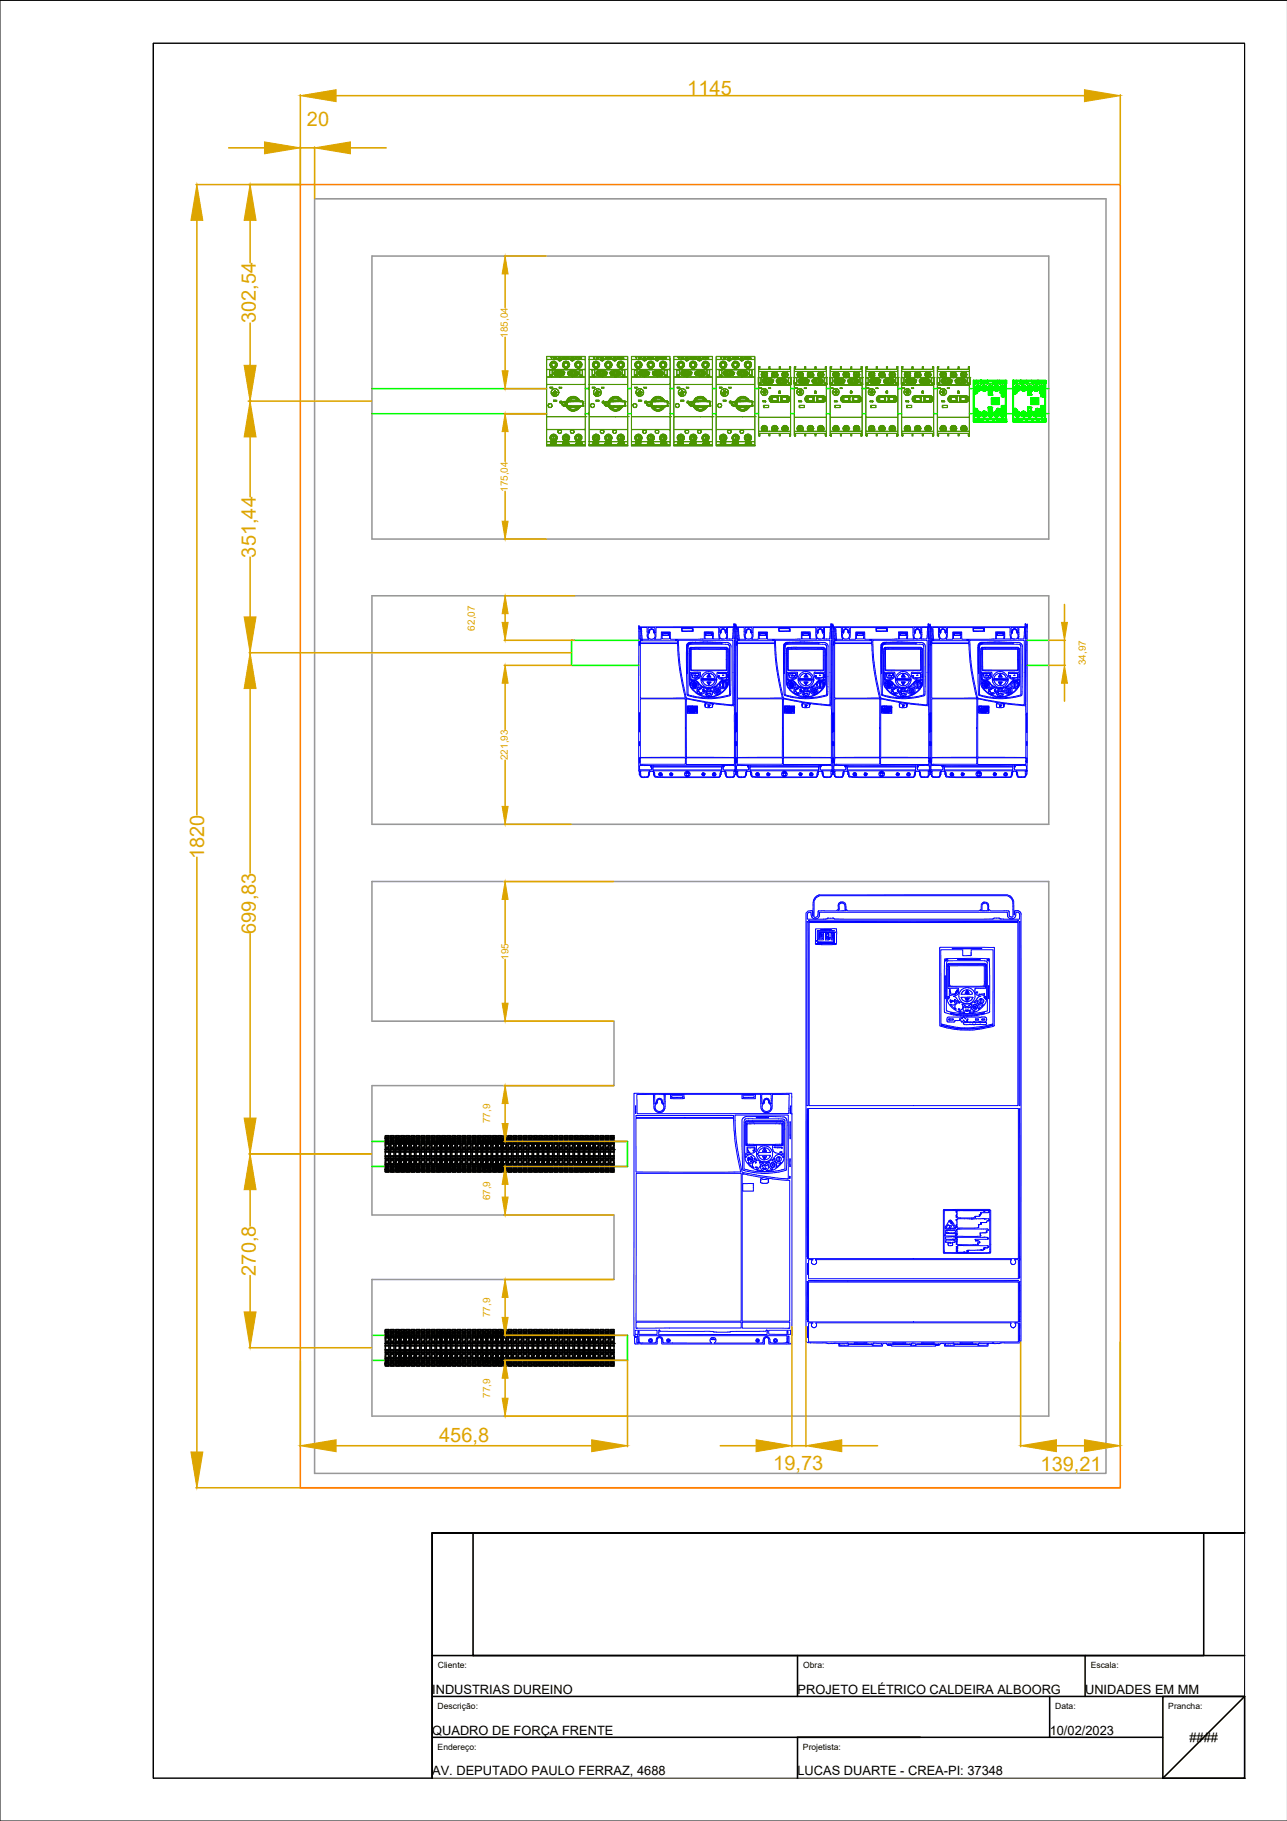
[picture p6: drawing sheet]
<svg xmlns="http://www.w3.org/2000/svg" width="210mm" height="297mm" viewBox="0 0 210 297" stroke-linecap="round" stroke-linejoin="round" font-family="sans-serif">
<defs><g id="words">
<g font-size="3.3" fill="#dda500">
<text x="112.1" y="15.5">1145</text>
<text x="50.1" y="20.6">20</text>
<text x="41.7" y="52.8" transform="rotate(-90 41.7 52.8)">302,54</text>
<text x="41.7" y="90.9" transform="rotate(-90 41.7 90.9)">351,44</text>
<text x="33.3" y="140.1" transform="rotate(-90 33.3 140.1)">1820</text>
<text x="41.7" y="152.3" transform="rotate(-90 41.7 152.3)">699,83</text>
<text x="41.7" y="208.1" transform="rotate(-90 41.7 208.1)">270,8</text>
<text x="71.6" y="235.3">456,8</text>
<text x="126.1" y="239.8">19,73</text>
<text x="169.7" y="239.9">139,21</text>
</g>
<g font-size="2.1">
<text x="70.5" y="276.3">INDUSTRIAS DUREINO</text>
<text x="130.1" y="276.3">PROJETO ELÉTRICO CALDEIRA ALBOORG</text>
<text x="177" y="276.3">UNIDADES EM MM</text>
<text x="70.5" y="282.9">QUADRO DE FORÇA FRENTE</text>
<text x="171.2" y="282.9">10/02/2023</text>
<text x="194" y="284.1">####</text>
<text x="70.5" y="289.6">AV. DEPUTADO PAULO FERRAZ, 4688</text>
<text x="130.1" y="289.6">LUCAS DUARTE - CREA-PI: 37348</text>
</g>
<g font-size="1.6" fill="#dda500">
<text x="82.8" y="55.1" transform="rotate(-90 82.8 55.1)">185,04</text>
<text x="82.8" y="80.2" transform="rotate(-90 82.8 80.2)">175,04</text>
<text x="77.4" y="102.9" transform="rotate(-90 77.4 102.9)">62,07</text>
<text x="177.1" y="108.5" transform="rotate(-90 177.1 108.5)">34,97</text>
<text x="82.8" y="124" transform="rotate(-90 82.8 124)">221,93</text>
<text x="83" y="156.6" transform="rotate(-90 83 156.6)">195</text>
<text x="79.9" y="183.2" transform="rotate(-90 79.9 183.2)">77,9</text>
<text x="79.9" y="195.8" transform="rotate(-90 79.9 195.8)">67,9</text>
<text x="79.9" y="214.8" transform="rotate(-90 79.9 214.8)">77,9</text>
<text x="79.9" y="228" transform="rotate(-90 79.9 228)">77,9</text>
</g>
<g font-size="1.4">
<text x="71.4" y="272.1">Cliente:</text>
<text x="131" y="272.1">Obra:</text>
<text x="177.9" y="272">Escala:</text>
<text x="71.4" y="278.7">Descrição:</text>
<text x="172.1" y="278.7">Data:</text>
<text x="190.5" y="278.7">Prancha:</text>
<text x="71.4" y="285.4">Endereço:</text>
<text x="131" y="285.4">Projetista:</text>
</g>
</g></defs>
<!-- layer: CAMPO -->
<g fill="none" stroke="#0f0" stroke-width=".25">
<path d="M60.7 63.4h28.4M60.7 67.5h28.4M95.5 63.4h.6M95.5 67.5h.6M102.4 63.4h.6M102.4 67.5h.6M109.3 63.4h.6M109.3 67.5h.6M116.2 63.4h.6M116.2 67.5h.6M123.1 63.4h.6M123.1 67.5h.6"/>
<path d="M128.9 63.4h.6M128.9 67.5h.6M134.8 63.4h.6M134.8 67.5h.6M140.6 63.4h.6M140.6 67.5h.6M146.5 63.4h.5M146.5 67.5h.5M152.3 63.4h.6M152.3 67.5h.6M158.1 63.4h.7M158.1 67.5h.7"/>
<path d="M158.8 62.1h.1M158.8 62.1v6.6M158.8 68.7h.1M158.8 62.2h.1M158.8 68.8h.1M158.8 68.6h.1M158.8 68.7v.1M158.8 62v.1M158.8 62.6h5.2v5.7h-5.2zM158.8 68.4h.2v.1M158.9 68.5l-.1 .2h.2v-.1M158.9 68.4v.1"/>
<path d="M158.9 62.5h.1M158.9 68.3h.1M158.9 62.1h.1M158.9 66.8v.1M158.9 66.9v.1M158.9 64.1h.1M158.9 63.9v.2M158.9 64h.1M158.9 63.9h.1M158.9 66.8h.1M158.9 63.9v.1M158.9 67l.1 .1"/>
<path d="M158.9 64.1l.1 .1M158.9 67h.1M158.9 66.8l.1 .2M158.9 64l.1 .1M159 62.5h-.1M159 62.5h.1M159 68.3h-.1M159 68.3h.1M159 63.8l-.1 .1M159 67h.1M159 63.9h-.1M159 62.1h.1"/>
<path d="M159 63.9l-.1 .1M159 64.2h.1M159 63.9h.1M159 66.7h-.1M159 68.8h5M159 64.1h.1M159 66.7h.1M159 68.7h.1M159 66.8h-.1M159 63.8h.1M159 62.3l-.1-.1v.3M159 63.9h.2"/>
<path d="M159 63.8v.1M159 62.2h.1M159 62.3h.1M159 68.6h.1M159 68.6v.1M159 62.1v.1M159 67.1h.1M159 62.2v.1M159 66.7l.2 .1M159 66.7v.1M159 68.5v.1M159 62.3v.1"/>
<path d="M159 68.8h.1M159 62.4v.1h-.1M159.1 64.2h.1M159.1 62.2h.1M159.1 66.7h.1M159.1 66.7h-.1M159.1 62.1h.1M159.1 68.7h.1M159.1 62.1v.1M159.1 68.6h.1M159.1 67.5v.1M159.1 68.7h-.1"/>
<path d="M159.1 67.1h.1M159.1 68.6v.1M159.1 68.5v.1M159.1 67h.1M159.1 67.6h.1M159.1 63.3v.1M159.1 63.4l.1 .2M159.1 67.6v.1M159.1 63.2v.1M159.1 63.2h.1M159.1 63.4h.1M159.1 63.3h.1"/>
<path d="M159.1 67.4h.1M159.1 67.5h.1M159.1 66.6l-.2 .2M159.1 63.4v.1M159.1 63.5h.1M159.1 66.6h.1M159.1 67.7l.1 .1M159.1 63.1v.1M159.1 67.4v.1M159.1 67.7h.1M159.1 63.8h.1M159.1 67h-.1"/>
<path d="M159.1 67.3v.2M159.2 67.7h.1M159.2 63.5h.1M159.2 63.2h-.1M159.2 67.6v.1M159.2 63.2h.1M159.2 63.1h.1M159.2 67.3h.1M159.2 67.4h.1M159.2 67.1h-.1M159.2 63.6l.1 .1M159.2 66.7h.1"/>
<path d="M159.2 64.2h-.2M159.2 64.1h-.1M159.2 67h-.1M159.2 67.7v.1M159.2 68.6h.1M159.2 63.1h-.1M159.2 63.9v.2M159.2 63.5v.1M159.2 63.8h.1M159.2 67h.1M159.2 63.4h.1M159.2 67.6h.1"/>
<path d="M159.2 63.3h.1M159.2 67.8h.1M159.2 67.5v.1M159.2 67.5h.1M159.2 64.1h.1M159.2 63.4v.1M159.2 63.6h.1M159.2 64.1v.1M159.2 63.9h.1M159.2 63.8h-.3M159.2 64.2h.1M159.2 67.2l-.1 .1"/>
<path d="M159.2 66.8v.1M159.2 67.8l.2 .2M159.2 63v.1M159.2 63h.1M159.2 66.7v.1M159.2 66.9l-.1 .1M159.2 63.2l.1 .1M159.2 66.8h.1M159.2 67.8l.1 .1M159.2 67.3v.1M159.2 62.1h.1M159.2 62.1h1"/>
<path d="M159.2 64h.1M159.2 67.4v.1M159.2 63.5l.1 .1M159.2 66.9h.1M159.2 63.9v.1M159.2 63.1v.1M159.2 67.6l.1 .1M159.3 63.5v.1M159.3 67.3h-.1M159.3 67.8v.1M159.3 64.1h-.1M159.3 67.2l-.1 .1"/>
<path d="M159.3 67.4h-.1M159.3 63.1h.1M159.3 67.3h.1M159.3 67.8h.1M159.3 64h.1M159.3 66.8h.1M159.3 66.9h.1M159.3 63h-.1M159.3 63.6h.1M159.3 67.8h-.1M159.3 66.7v.1M159.3 67.7v.1"/>
<path d="M159.3 63.9v.1M159.3 66.9l-.1 .1M159.3 67.9h.1M159.3 67h-.1M159.3 63.7l.1 .1M159.3 63.1l-.1 .1M159.3 64v.1M159.3 66.8v.1M159.3 64.1l-.1 .1M159.3 63.7h.1M159.3 63h.1M159.3 67.2h-.1"/>
<path d="M159.3 67.2h.1M159.3 67.6h.1M159.3 64.1h.1M159.3 62.1h.9M159.3 62.2h-.2M159.3 67.3v.1M159.3 62.9l-.1 .1M159.3 63.4l.1 .1M159.3 67.2v.1M159.3 63.4h-.1M159.3 63.3h.2M159.3 62.3h.1"/>
<path d="M159.4 67.3h-.1M159.4 63.7h.1M159.4 67.8h.1M159.4 62.2v.1M159.4 62.2l-.3 .1v.3h.3v-.1M159.4 63h-.1M159.4 67.2h-.1M159.4 67.2h.1M159.4 63h.1M159.4 63.6h.1M159.4 63.1l-.1 .1M159.4 67.1h.1"/>
<path d="M159.4 67.1v.1M159.4 67.9h.1M159.4 62.3v.2M159.4 62.3h.1M159.4 63.6v.1M159.4 62.9h.1M159.4 62.9h-.1M159.4 67.2v.1M159.4 63.1h-.1M159.4 62.3v.1M159.4 62.4h.1M159.4 63.1h.1"/>
<path d="M159.4 63.5h.1M159.4 67.3h.1M159.4 63.1v.1M159.4 67.3l-.1 .2M159.4 63.2l.1-.1v.2l.3 .1h-.3l-.1 .1v-.1h-.2l.2-.2v.1M159.4 63.3h.1M159.5 67.8h.1M159.5 62.9h-.1M159.5 67.9h.1M159.5 67.3h-.1M159.5 63h-.1M159.5 67.1l-.3 .1"/>
<path d="M159.5 67.2h.1M159.5 63.3h.1M159.5 63.7h.1M159.5 63h.1M159.5 67.1h-.1M159.5 63.1l.1 .2h.1M159.5 67.3l.1 .2M159.5 63l.2 .1M159.5 63.1h.1M159.5 63.6h.1M159.5 67.1l-.1 .1M159.5 67.3h.1"/>
<path d="M159.5 67.1h.1M159.5 67.1l.3 .1M159.5 68.3h-.4v.2M159.5 62.9h.2M159.5 62.9h.1M159.5 68.3h.1M159.5 68.6h-.3M159.5 67.4l-.1-.1v.2l-.2 .1h.2l.1 .2v-.2h.3l-.2-.1M159.5 67.5h.1M159.5 67.4v.1M159.5 67.4h.1M159.5 67.1l.1 .1"/>
<path d="M159.6 67.5h.1M159.6 67.2h.1M159.6 63.7h.1M159.6 67.9h.1M159.6 62.9h.1M159.6 68.6h-.1M159.6 67.9h-.1M159.6 67.3h.1M159.6 62.9h-.1M159.6 67.1v.1M159.6 67.1h.1M159.6 67.8h-.1"/>
<path d="M159.6 68.5l-.1 .1M159.6 63.6l-.1 .1M159.6 63.6h.1M159.6 63h.1M159.6 68.5v.1M159.6 62.9v.1M159.6 68.5h.1M159.6 62.9l.1 .1M159.6 67.8v.1M159.6 68.3h.1M159.6 67.2l.1 .1M159.6 67.8h.1"/>
<path d="M159.6 68.3v.1M159.6 68.4v.1M159.7 67.8h-.1M159.7 63.7h-.1M159.7 63.1h.1M159.7 63.4l-.2 .2M159.7 67.2h.1M159.7 67.5h-.1M159.7 68.4v.1M159.7 63.6h.1M159.7 67.9h.1M159.7 67.3h.1"/>
<path d="M159.7 63.7h-.2M159.7 63h.1M159.7 63.6h-.1M159.7 68.5h.1M159.7 63.7h.1M159.7 67.8h.1M159.7 68.4v-.1h.2v.3M159.7 63.4h.1M159.7 67.3v.1M159.7 63.6v.1M159.7 63.1v.1M159.7 67.2l.1 .1"/>
<path d="M159.7 63.5l-.2 .1M159.7 63.3h.1M159.7 67.8v.1M159.7 63.2l.1 .1M159.7 67.7l-.1 .1M159.7 63l.2 .3M159.7 63.5h.1M159.7 67.4h.1M159.7 67.7h.1M159.7 67.3l.1 .1M159.8 63.1v.1M159.8 67.7l-.1 .1"/>
<path d="M159.8 67.7h-.1M159.8 63.6h.1M159.8 67.5h.1M159.8 67.8h.1M159.8 67.6h.1M159.8 67.7h.1M159.8 63.5h.1M159.8 63.3h.1M159.8 63.4h.1M159.8 67.2v.1M159.8 63.6l-.1 .1M159.8 67.5h-.1"/>
<path d="M159.8 67.6h-.2v.2l-.3-.2M159.8 67.4v.1M159.8 63.2h.1M159.8 67.6v.1M159.8 63.1h.1M159.8 67.4h.1M159.8 63v.1M159.8 67.8l-.4 .2M159.8 67.3h.1M159.8 67.2l.1 .1M159.8 62.1h.1M159.8 67.7v.1"/>
<path d="M159.8 62.1h-.8M159.8 67.3v.1M159.8 63.5v.1M159.8 63.1l.1 .1M159.9 63.2h.1M159.9 63.5h.1M159.9 67.4h.1M159.9 67.7h.1M159.9 67.3h-.1M159.9 67.7h-.1M159.9 67.3v.4M159.9 63.3h.1"/>
<path d="M159.9 63.4h.1M159.9 67.5h.1M159.9 67.6h.1M159.9 67.7l-.1 .1M159.9 63.3v.2M159.9 62.4v.2h-.5v-.2M159.9 62.3v.1M159.9 62.2v.1M159.9 68.7h.1M159.9 62.4l.1 .1M159.9 68.5v.2M160 68.7h.1"/>
<path d="M160 62.1h-.1M160 62.5h.1M160 68.3h.1M160 62.1h.1M160 62.2l-.1 .1M160 62.2h.1M160 68.8h.1M160 68.8h2.9zM160 62.2l.1 .1M160 62.1v.1M160 68.6v.1M160 62.3h.1"/>
<path d="M160 68.6h.1M160 62.2v.1M160 68.4h.1M160 68.4h-.1v.1M160.1 68.4h.1M160.1 62.1h.1M160.1 62.5h.1M160.1 62.1v.1M160.1 62.4h.1M160.1 68.5h.1M160.1 62.3h.1M160.1 62.3v.1"/>
<path d="M160.1 63.3l.2 .4M160.1 67.6v.1M160.1 68.6h.1M160.1 68.6l-.1 .2M160.1 68.6l-.1 .1M160.1 68.4l.2-.1v.2h-.1M160.1 62.2v.1M160.1 67.6h.1M160.1 63.2v.1M160.1 63.3h.1M160.1 68.4l.1 .1M160.1 63.4h.1"/>
<path d="M160.1 67.4h.1M160.1 67.5h.1M160.1 62.4v.1M160.1 67.4v.2M160.1 63.2h.1M160.1 67.7l.1 .2M160.1 63.5h.1M160.1 67.4v.1M160.1 67.7h.1M160.1 63.1h.1M160.1 63.5l.1 .1M160.1 63.1v.1"/>
<path d="M160.2 67.7v.1M160.2 63.1h-.1M160.2 67.4h-.1M160.2 63.4h.1M160.2 67.5h.1M160.2 63.3h.1M160.2 67.4h.1M160.2 67.6h.1M160.2 63.2h.1M160.2 63.1h.1M160.2 67.6v.1M160.2 67.8h.1"/>
<path d="M160.2 67.7h.1M160.2 62.1h.4v.5h-.2v-.3h-.3M160.2 67.3v.1M160.2 63.4v.1M160.2 62.1h-.1M160.2 67.3h.1M160.2 63.5h.1M160.2 63.6h.1M160.2 67.2v.1M160.2 63v.1M160.2 63a.37 .37 0 0 1 .6 .1M160.2 63.2v.1"/>
<path d="M160.2 62.4h.1v.2h-.2v-.2M160.2 67.5h.2l.1-.2v.2l.3 .1h-.3l-.1 .2v-.2zM160.2 62.1h.1M160.2 62.4h-.1M160.2 67.8l.1 .1M160.2 63h.1M160.2 63.5l.1 .1M160.2 67.2h.1M160.2 63.4h.2l.1 .2M160.3 67.8h.1M160.3 63.6h.1M160.3 63h.1"/>
<path d="M160.3 63.1h-.1M160.3 67.2h-.1M160.3 67.3h-.1M160.3 63.3h.1M160.3 67.5h.1M160.3 63.6v.1M160.3 67.6l-.1 .1M160.3 63.1h.1M160.3 67.3l-.1 .1M160.3 67.3h.1M160.3 67.7l.1 .1M160.3 67.9h.1"/>
<path d="M160.3 63.1l-.1 .1M160.3 63.7h.2M160.3 62.9v.1M160.3 67.2h.1M160.3 63v.1M160.3 63.7h.1M160.3 67.1v.1M160.3 67.1h.1M160.3 62.9h.1M160.3 67.2v.1M160.4 63.6h.1M160.4 63.7h.1"/>
<path d="M160.4 63h-.1M160.4 63l-.1 .1M160.4 67.3h-.1M160.4 63h.1M160.4 67.8h.1M160.4 67.2h-.1M160.4 67.2h.1M160.4 67.1h.1M160.4 67.6h-.1M160.4 67.2l-.1 .1M160.4 67.6h.1M160.4 62.9h.1"/>
<path d="M160.4 67.9h.1M160.4 67.3h.1M160.4 67.3v.2h-.1M160.4 67.1v.1M160.4 63v.1M160.5 67.9h-.1M160.5 67.8h-.1M160.5 63.7h.1M160.5 62.9h.1M160.5 67.1l-.1 .1M160.5 67.2l-.1 .1M160.5 63h.1"/>
<path d="M160.5 67.2h.1M160.5 67.1h-.1M160.5 67.3h.1M160.5 67.1h-.2M160.5 67.9h.1M160.5 67.1l.2 .1M160.5 67.8h.1M160.5 67.1h.1M160.5 67.1v.1M160.5 63.6h.1M160.5 63.1h.1M160.5 63.1l-.2 .2"/>
<path d="M160.5 63.4h.1M160.5 63.4v.1M160.5 63.8h.1M160.5 67.3h-.1M160.6 63.4h-.1M160.6 63.6h-.1M160.6 63v.1M160.6 63.7h.1M160.6 67.1v.1M160.6 63.5v.1M160.6 67.3h.1M160.6 67.1h.1"/>
<path d="M160.6 63.1h.1M160.6 67.3l-.1 .2h.2M160.6 63.5h.1M160.6 63.1v.2M160.6 63h.1M160.6 62.9h.1M160.6 67.2h.1M160.6 67.8h.1M160.6 67.9h.1M160.6 63.4l.2-.1h-.3v-.2l-.1 .2h-.2l.2 .1v.1h.1M160.6 62.9h-.2M160.6 63.6h.1"/>
<path d="M160.6 63.6v.1M160.6 63.7h-.1M160.6 62.9l.1 .1M160.6 67.8v.1M160.6 67.2l.1 .1M160.6 63l.1 .1M160.7 67.2v.1M160.7 67.8h-.2M160.7 67.2h.1M160.7 67.6h-.2v.2h-.1v-.2M160.7 67.9h.1M160.7 67.8h.1"/>
<path d="M160.7 63.1h.1M160.7 63v.1M160.7 67.3h.1M160.7 67.8h-.1M160.7 62.9v.1M160.7 63.7h-.1M160.7 67.6h.1M160.7 63h.1M160.7 63.7h.1M160.7 67.3l.1 .1M160.7 67.4h.1M160.7 67.8v.1"/>
<path d="M160.7 63.6h.1M160.7 63.5l-.1 .1M160.7 63.4l-.1 .1M160.7 63.4h.1M160.7 63.5h.1M160.7 67.7v.1M160.7 67.2l.2 .3M160.7 67.2l.1 .1M160.7 63.6v.1M160.7 67.4l.1 .1M160.7 63.5v.1M160.7 67.5h.1"/>
<path d="M160.8 67.7l-.1 .1M160.8 67.6h.1M160.8 63.5l-.1 .1M160.8 63.6h-.1M160.8 67.3h.1M160.8 67.7h-.1M160.8 63.2h.1M160.8 67.8h-.1M160.8 67.4v.1M160.8 63.5h-.1M160.8 63.1v.1M160.8 67.8h.1"/>
<path d="M160.8 63.3h-.2M160.8 63.5h.1M160.8 67.5h.1M160.8 67.5h-.1M160.8 63.6h.1M160.8 67.9l-.3 .1-.3-.1M160.8 67.7h.1M160.8 67.4h.1M160.8 63.1h.1M160.8 63.4h.1M160.8 62.1h-.2v.5h.3v-.2M160.8 63l.1 .1"/>
<path d="M160.8 62.1h.1M160.8 63.2v.1M160.8 67.8v.1M160.8 67.6v.1M160.8 63.3h.1M160.8 67.5v.1M160.8 63.5v.1M160.9 67.4h.1M160.9 63.6l-.3 .1M160.9 63.5h-.1M160.9 63.4l-.1 .1M160.9 67.7h-.1"/>
<path d="M160.9 63.4h.1M160.9 67.6h.1M160.9 63.2h.1M160.9 63.3h.1M160.9 67.5h.1M160.9 67.7l-.1 .1M160.9 63.1v.1M160.9 67.7h.1M160.9 63.4v.1M160.9 63.2v.1M160.9 67.6v.1M160.9 63.3v.1"/>
<path d="M160.9 67.5v.1M160.9 68.7h.1M160.9 68.5v-.2h-.5v.2l-.3 .1M160.9 62.3v.1M160.9 62.2h.1M160.9 68.6v.1M160.9 62.1h.1M160.9 62.1v.1M161 62.2h.1M161 62.5h.1M161 68.3h.1M161 62.1h.1"/>
<path d="M161 62.3l-.1 .2h.1M161 62.2h-.1M161 62.1v.1M161 68.4v.3M161 62.2l.1 .1M161 68.7h.1M161 68.4h.1M161 62.6h.1M161 68.6v.1M161 62.3h.1M161 68.6h.1M161 68.8h.1"/>
<path d="M161 62.1h.8M161 62.4v.1M161 68.3l.1 .1M161.1 68.7h-.1M161.1 68.4v.1M161.1 62.1v.1M161.1 68.4h.1M161.1 62.4h.1M161.1 68.5h.1M161.1 62.2h.1M161.1 62.3h.1M161.1 68.5l-.1 .2"/>
<path d="M161.1 67.5v.2M161.1 68.7h.1M161.1 62.2v.1M161.1 68.6h.1M161.1 68.6v.1M161.1 63.2v.2M161.1 62.3v.1M161.1 63.3h.1M161.1 63.4h.1M161.1 63.4v.1M161.1 67.6h.1M161.1 67.4v.1"/>
<path d="M161.1 63.5h.1M161.1 67.7l.1 .1M161.1 67.5h.1M161.1 67.3v.1M161.1 67.6v.1M161.1 67.7h.1M161.1 63.2h.1M161.1 67.4h.1M161.1 63.2v.1M161.1 63.5l.1 .1M161.1 62.1h.8M161.1 67.3h.1"/>
<path d="M161.1 62.1h-.1M161.2 67.7h.1M161.2 67.8v.1M161.2 63.5v.1M161.2 67.8h.1M161.2 67.6h.1M161.2 63.4h.1M161.2 63.5h.1M161.2 63.3h.1M161.2 63.1h.1M161.2 67.5h.1M161.2 63.2v.1"/>
<path d="M161.2 67.3h.1M161.2 63.4v.1M161.2 67.4h.1M161.2 63.6h.1M161.2 63v.1M161.2 63.6v.1M161.2 63l-.1 .2M161.2 63.2h.1M161.2 66.4h.6v.5M161.2 66.4h.1M161.2 66.4v.7h.2M161.2 67.3v.1"/>
<path d="M161.2 63.5l.2 .1M161.2 63.1v.1M161.2 63h.1M161.2 66.6v.4M161.2 64.1v.2M161.2 67.9l.2 .1M161.2 67.4v.1M161.2 67.2v.1M161.2 67.2h.1M161.2 63.2v.1h.2v-.1M161.2 67.7l.1 .1M161.2 63.5l.1 .1"/>
<path d="M161.2 63.7h.1M161.3 64.3h.1M161.2 64.4h.1M161.2 66.5h.1M161.2 67.1h.1M161.2 67h.1M161.2 67l.1 .1M161.2 64.3l.1 .1M161.2 66.5l.1 .4M161.2 63.9v.2l.1-.2M161.3 67.8h.1M161.3 66.5h-.1"/>
<path d="M161.3 67.9h.1M161.3 67.7v.1M161.3 67.2h.1M161.3 66.5h.1M161.3 63.8v.1M161.3 63.6v.1M161.3 63.8l-.1 .1M161.3 64.3v.1M161.3 63.6h.1M161.3 67v.1M161.3 67h.1M161.3 66.9v.1"/>
<path d="M161.3 64.4h.1M161.3 67.3h.1M161.3 67.6h-.1M161.3 63h.1M161.3 63.8l.2 .1M161.3 63.1h.1M161.3 64.1v.2M161.3 63.8h.4M161.3 63.9h.4v.4h-.4zM161.3 67h.4M161.3 66.5h.4v.5h-.4zM161.3 67.1h.1"/>
<path d="M161.3 67.1h.2M161.3 67.1l-.2 .2M161.3 63.7h.1M161.3 63.8h.1M161.3 63.8h-.1v.7h.3M161.3 63.4l.1 .1M161.3 63.4h-.1M161.3 67.2v.1M161.3 64.4h.3M161.3 66.4h.3M161.3 63v.1M161.3 66.4v.1"/>
<path d="M161.3 67.3v.1M161.4 63.6h.1M161.4 63.7h.1M161.4 67.8h.1M161.4 63h-.1M161.4 67.1h.1M161.4 67.2h.1M161.4 67.1v.1M161.4 66.5h.2M161.4 64.4h.3M161.4 63.8h-.1M161.4 67.3h.1"/>
<path d="M161.4 67.9h.1M161.4 63.1h-.1M161.4 67.2l-.1 .1M161.4 67.3h-.1M161.4 67.1h-.1M161.4 63.6v.1M161.4 62.9h.1M161.4 63h.1M161.4 67.4l-.1 .1M161.4 63v.1M161.4 67.9v.1M161.4 63.8h.1"/>
<path d="M161.4 63.1h.1M161.4 63.5h.1M161.4 63.1v.1M161.4 67.3v.1M161.4 67.7h.1M161.4 68h.1M161.5 63h.1M161.5 67.2h.1M161.5 63.7h.1M161.5 67.7h.1M161.5 67.9h.1M161.5 67.3h-.1"/>
<path d="M161.5 63.5h.1M161.5 63.1h.1M161.5 63.1h-.1M161.5 63.6h.1M161.5 63.1v.2h.2M161.5 67.3h.1M161.5 63l.1 .1M161.5 67.4l-.1 .1h-.2l.2 .2M161.5 67.1h.1M161.5 67.1h-.1M161.5 62.9h.1M161.5 67.5h.1"/>
<path d="M161.5 67.4v.1M161.5 67.4h.1M161.5 63.8h.1M161.6 63.7h-.1M161.6 63.7h.1M161.6 67.1h-.1M161.6 67.3h.1M161.6 67.5h.2M161.6 62.9h-.1M161.6 67.3v.1M161.6 67.4l-.1 .1M161.6 62.9h.1"/>
<path d="M161.6 67.1h.1M161.6 67.8h.1M161.6 67.9h.1M161.6 64.4h-.1M161.6 67.9v.1M161.6 63.6h-.1M161.6 63.6h.1M161.6 63.1h.1M161.6 63.4l-.2 .2M161.6 63.6v.1M161.6 67.2h.1M161.6 63h.1"/>
<path d="M161.6 64.4h.1M161.6 66.4l.1 .1M161.6 63.4h.1M161.6 63.8h.2v.6M161.6 63.9h.1M161.6 67.6h-.1v.2h-.1v-.2h-.1M161.7 67.2l.1 .1M161.7 63.7h-.1M161.7 67.3h.1M161.7 63.1h.1M161.7 67.8h-.1M161.7 67.9h-.1"/>
<path d="M161.7 67.6h.1M161.7 63.8h.1M161.7 63.9h-.2M161.7 66.5h-.1M161.7 67.1h.1M161.7 66.4h-.1M161.7 67h.1M161.7 67v.1M161.7 63.7h.1M161.7 66.4v.1M161.7 67.2h.1M161.7 63.4h.1"/>
<path d="M161.7 67.1h-.1M161.7 67.6h-.2v.2M161.7 64.4h.1M161.7 67.3v.1M161.7 63.9v.4M161.7 66.6v.4M161.7 66.5h.1M161.7 63.5l-.1 .1M161.7 67.7l-.3 .1M161.7 67.8h.1M161.7 63.1v.1M161.7 67.9h.1"/>
<path d="M161.7 67.2v.1M161.7 63h.1M161.7 64.4h-.1M161.7 67.4h.1M161.7 63.5h.1M161.7 63.3h.1M161.7 64.9v1.1h1.3v-1.1h-1.1M161.7 63.6h.1M161.7 64.1v.2M161.7 67.7h.1M161.7 64.3v.1M161.7 63.8v.1"/>
<path d="M161.7 66.5v.1M161.7 63.2l.1 .1M161.7 67.9l-.2 .1M161.7 63.4h-.2v.1M161.7 63.9v.2M161.7 63.1l.1 .1M161.7 64.9h.1M161.7 67.1h-.2l.2 .1M161.7 63l.2 .2M161.7 63l-.3-.1-.2 .1M161.7 67.5h-.2M161.7 67.4v.1"/>
<path d="M161.7 63.5v.1M161.8 63.4h-.1M161.8 67.5h.1M161.8 67.5v.1M161.8 63h.1M161.8 63.5h-.1M161.8 64.4h.1M161.8 63.4h.1M161.8 63.4v.1M161.8 63.3h-.3l-.1-.2v.2h-.2l.2 .1v.1M161.8 67.1h.1M161.8 66.9v.2"/>
<path d="M161.8 67.4h.1M161.8 67.6h.1M161.8 63.6h-.1M161.8 67.7l-.1 .1M161.8 63.3h-.1M161.8 67.2v.2M161.8 64.5h-.1M161.8 63.2h.1M161.8 67.7h-.1M161.8 63.5h.1M161.8 67.1h-.1M161.8 63v.1"/>
<path d="M161.8 63.3v.1M161.8 67.7v.1M161.8 67.2v.1M161.8 63.1h.1M161.8 67.8h-.1M161.8 67.8l-.1 .1M161.8 67.7h.1M161.8 67.6v.1M161.8 63.3h.1M161.8 63.6h.1M161.8 67.8h.1M161.8 65.1h1"/>
<path d="M161.8 65.1v.7M161.8 65.8h.1M161.8 65.1h.1M161.8 63.5v.1M161.8 67.3v.1M161.8 67.3l.1 .1M161.9 63.5h-.1M161.9 67.7h-.1M161.9 67.4h.1M161.9 62.1h.1M161.9 63.3h.1M161.9 67.7h.1"/>
<path d="M161.9 63.2h.1M161.9 63.4h.1M161.9 67.6h.1M161.9 67.5h.1M161.9 63.2v.1M161.9 62.1h-.9M161.9 63.5l-.2 .2M161.9 62.1h-.1M161.9 63.2v.3M161.9 67.6l-.1 .2M161.9 67.4v.2M161.9 68.5v-.2h-.8v.3"/>
<path d="M161.9 62.3v.3h-.8v-.2M161.9 65.1h.9v.6h-.9zM161.9 68.5v.3h.1l.1-.2M161.9 62.5l.1-.1 .1 .2M161.9 68.5h.1M161.9 62.3h.1M161.9 62.1v.2M161.9 64.9h-.2M161.9 62.2h.1M161.9 62.5h.1M161.9 68.7h.1M161.9 68.3h.1"/>
<path d="M161.9 65.4v.2M161.9 65.3h.1M161.9 65.4l.1 .2M161.9 65.6h.1M161.9 62.3v.1M161.9 65.3v.1M161.9 68.5l.1 .2M161.9 62.2v.1M162 62.5h.1M162 68.3h.1M162 62.1h.1M162 65.3l-.1 .1"/>
<path d="M162 68.7h.1M162 68.6v.1M162 68.6h.1M162 68.4v.2M162 68.5l-.1-.1v.1M162 62.1l.1 .3M162.1 68.5v-.2h.5v.2l.3 .1M162.1 67.4v.1M162.1 62.2v.1M162.1 62.3v.1M162.1 68.4v.2M162.1 63.4h.1"/>
<path d="M162.1 67.5v.1M162.1 63.3v.2M162.1 63.3v.1M162.1 67.6v.1M162.1 62.1h.1M162.1 62.1h.1v.5h-.1M162.1 63.3h.1M162.1 63.2h.1M162.1 67.4h.1M162.1 67.6h.1M162.1 67.5h.1M162.1 67.7l.2 .2 .3 .1"/>
<path d="M162.1 67.7h.1M162.1 63.1v.2M162.1 65.8h-.3M162.1 63.1h.1M162.1 63.5h.1M162.1 65.7h.1M162.1 63.5l.1 .1M162.1 63.1v.1M162.1 63.4v.1M162.1 67.3v.1M162.1 65.2h.1M162.1 65.1h.5"/>
<path d="M162.1 67.3h.1M162.1 67.7l.1 .1M162.2 63.5v.1M162.2 63.1h-.1M162.2 63.6h.1M162.2 65.7h.3M162.2 63.2h.1M162.2 63.3h.1M162.2 67.4h.1M162.2 67.6h.1M162.2 67.7h.1M162.2 67.5h.1"/>
<path d="M162.2 63.4h.1M162.2 63.3v.1M162.2 67.7v.1M162.2 63.1h.1M162.2 67.8h.1M162.2 65.1h.1M162.2 67.3v.1M162.2 65.2h.1M162.2 63v.1M162.2 63.5h.1M162.2 65.2h-.2v.5h.3M162.2 63.4v.1"/>
<path d="M162.2 67.3h.1M162.2 63h.1M162.2 63.3h.2l.1-.2v.2l.3 .1h-.3l-.1 .1v-.1zM162.2 67.5l.2 .1M162.2 63.6l.1 .1M162.2 67.8v.1M162.2 67.6v.1M162.2 67.4l.2 .1M162.2 63.5l.1 .1M162.2 63.4l.2 .1M162.2 67.2v.1M162.2 67.8l.1 .1"/>
<path d="M162.2 67.7l.1 .1M162.2 63.7h.1M162.2 65.2h.3M162.2 67.2h.1M162.3 67.7h.1M162.3 63h-.1M162.3 67.8h.1M162.3 67.8v.1M162.3 67.7v.1M162.3 67.4h-.1M162.3 63.7h.1M162.3 63.6h.1"/>
<path d="M162.3 63h.1M162.3 63.1h.1M162.3 67.3h-.1M162.3 67.2h.1M162.3 67.9h.1M162.3 67.3h.1M162.3 67.2h-.1M162.3 63.1l-.1 .1M162.3 67.6h.1M162.3 65.4h.1M162.3 67.3l-.1 .1M162.3 65.2h.1"/>
<path d="M162.3 65.3h.1M162.3 65.5h.1M162.3 67.2l-.2 .1M162.3 65.6h.1M162.3 62.9h.1M162.3 65.3v.1M162.3 67.1v.1M162.3 65.7h.1M162.3 65.6l.1 .1M162.3 65.2v.1M162.4 65.7h-.1M162.4 63.6l-.1 .1"/>
<path d="M162.4 65.2h-.1M162.4 67.2h-.1M162.4 63.7h.1M162.4 63.6h.1M162.4 63h.1M162.4 62.9v.1M162.4 67.8h.1M162.4 67.3h-.1M162.4 67.6h.1M162.4 65.6h.1M162.4 67.9h.1M162.4 65.2h.1"/>
<path d="M162.4 67.7h.1M162.4 63.1h-.1M162.4 62.9h.1M162.4 67.5h.1M162.4 67.1h.1M162.4 67.2v.1M162.4 67.5h-.2M162.4 63.5h.1M162.4 65.3v.3h.2v-.2M162.4 67.4v.1M162.4 62.9l.3 .1M162.4 67.6v.1"/>
<path d="M162.4 67.4h.1M162.4 67.1h.2M162.4 67.1h-.1M162.4 65.7h.1M162.5 67.1h.1M162.5 67.6h.1M162.5 67.5h.1M162.5 63.7h.1M162.5 63h.1M162.5 67.2h.1M162.5 67.4v.1M162.5 67.4h.1"/>
<path d="M162.5 63.6h-.1M162.5 65.7h.1M162.5 67.9h.1M162.5 63h-.1M162.5 67.8h.1M162.5 65.7h-.4M162.5 67.7h.1M162.5 67.3v.1M162.5 65.1h-.7v.7M162.5 67.6v.1M162.5 67.3l-.1 .1M162.5 63.1h-.1v.2h-.2"/>
<path d="M162.5 67.3h.1M162.5 63.1h.1M162.5 65.1h.2M162.5 67.2l.1 .1M162.5 63.6h.1M162.5 67.3h-.1M162.5 67.7v.1M162.5 62.9h.1M162.5 63.2l.1 .1M162.6 67.1l.2 .1M162.6 67.5h.1M162.6 67.6l-.1 .1"/>
<path d="M162.6 66.9v.1M162.6 63.7h-.1M162.6 67.2h.1M162.6 67.1h.1M162.6 63.1h.1M162.6 67.6h.1M162.6 62.9h-.1M162.6 67.7h.1M162.6 63.1v.1M162.6 66.8h.1M162.6 66.9h.1M162.6 63.7h.1"/>
<path d="M162.6 62.9h.1M162.6 67.3h.1M162.6 67.9h.1M162.6 67.8h.1M162.6 65.2h.1M162.6 65.7h.1M162.6 66.8v.1M162.6 63.6l-.1 .1M162.6 67.4v.1M162.6 65.7h-.1M162.6 63v.1M162.6 66.7v.2"/>
<path d="M162.6 63.6h-.1M162.6 67.3v.1M162.6 66.7v.1M162.6 67.2v.1M162.6 63l.1 .1M162.6 62.9h-.3l-.2 .2M162.6 63.6h.1M162.6 67h.1M162.6 63h.1M162.6 62.9v.1M162.6 66.7h.1M162.6 67l.1 .1"/>
<path d="M162.6 62.4h.3v.2h-.3zM162.6 68.3h.3v.2h-.3zM162.6 65.3h-.2M162.6 67.2l.1 .1M162.6 66.9l.1 .1M162.6 63.4l-.1 .2M162.6 65.3h.1M162.6 67.3l.1 .1M162.6 65.3v.1M162.6 62.1h.1M162.6 62.1h1M162.6 65.6h.1"/>
<path d="M162.6 67.8h-.1M162.7 63.7h-.1M162.7 63.1h.1M162.7 63h.1M162.7 62.1h.1M162.7 67.6h.1M162.7 67.3h.1M162.7 66.7l-.1 .1M162.7 63v.1M162.7 66.9v.1M162.7 63.4h.1M162.7 63.6h.1"/>
<path d="M162.7 67.8h-.1M162.7 67.5h.1M162.7 63.4h-.1M162.7 65.2h.1M162.7 65.3h.1M162.7 65.4h.1M162.7 65.5h.1M162.7 65.6h.1M162.7 65.1h.1M162.7 65.7h-.1M162.7 63.7h.1M162.7 66.7h-.1"/>
<path d="M162.7 67h.1M162.7 63.6v.1M162.7 67.9h.1M162.7 65.2v.1M162.7 65.6v.1M162.7 65.3v.1M162.7 62.1h.9M162.7 66.7h.1M162.7 65.2v.5h-.1M162.7 63.1v.1M162.7 67.2h.1M162.7 67.8h.1"/>
<path d="M162.7 67.2v.1M162.7 67.7v.1M162.7 65.4v.2M162.7 63.2h.1M162.7 67.8v.1M162.7 67.4l.1 .1M162.7 63.3h-.1M162.7 63.5v.1M162.7 67.3v.1M162.7 63.3h.1M162.7 67.7h.1M162.7 65h.2"/>
<path d="M162.7 63.1l.1 .1M162.7 63.5h.1M162.8 67.6h.1M162.8 65.3v.1M162.8 63.5h.1M162.8 63.6h.1M162.8 67.7h.1M162.8 65.3h.1M162.8 65.4v.2M162.8 65.6h.1M162.8 67.8h-.1M162.8 63.6h-.1"/>
<path d="M162.8 63.5h-.1M162.8 65h-1v.9h1.1v-.5M162.8 63.5l-.2 .1M162.8 67.7v.1M162.8 67.9h-.2M162.8 67h-.1M162.8 66.7h.1M162.8 63.2h.1M162.8 67h.1M162.8 63.2l-.1 .1M162.8 63.1h.1M162.8 63.4h.1"/>
<path d="M162.8 67.5h.1M162.8 63v.1M162.8 67.5v.1M162.8 67.8h.1M162.8 67.4h.1M162.8 67.2v.1M162.8 63.2v.1M162.8 67.8v.1M162.8 63.6l-.1 .1M162.8 67.6v.1M162.8 63.3h.1M162.8 65.1v.7h-1"/>
<path d="M162.8 63.5v.1M162.8 67.3h.1M162.8 67.3v.1M162.8 63.4v.1M162.8 66.7h-.1M162.8 65.1h.1M162.8 66.6l.2 .2M162.8 66.6l-.1 .1M162.8 63.1l.1 .2M162.8 67.3l.1 .1M162.8 66.7l.1 .1M162.8 63.1v.1"/>
<path d="M162.8 65.1v.7h-.7M162.8 67.4l.1 .1M162.8 67l-.1 .1M162.9 63.2h.1M162.9 66.7h.1M162.9 67.4h.1M162.9 63.3h.1M162.9 63.4h.1M162.9 67.5h.1M162.9 67.6h.1M162.9 63.5h-.1M162.9 67.7l-.1 .1"/>
<path d="M162.9 66.9l-.1 .1M162.9 67h.1M162.9 66.8h.1M162.9 68.6h.1M162.9 62.3h.1M162.9 67.5v.1M162.9 62.2v.1M162.9 66.8v.1M162.9 66.9h.1M162.9 68.7h.1M162.9 68.5v.1M162.9 65v.1"/>
<path d="M162.9 62.2h.1M162.9 68.6v.1M162.9 67.6v.1M162.9 63.3v.2M162.9 65.1v.3M162.9 62.1h-.6v.5h.3v-.3h.3M162.9 62.4v.1M162.9 62.3v.1M162.9 62.1h.1M162.9 68.4v.1M162.9 68.4h.1M162.9 62.5h.1"/>
<path d="M162.9 68.3h.1M162.9 66.9v.1M162.9 62.1v.1M163 68.4h-.1M163 62.3h-.1M163 68.6h.1M163 68.3h.1M163 66.8h.1M163 66.9h.1M163 62.2h.1M163 62.2v.1M163 62.3h.1"/>
<path d="M163 68.4v.2M163 66.8v.1M163 62.5h.1M163 68.6v.1M163 68.5h.1M163 68.7h.1M163 62.1h.1M163 62.2v.3h-.1M163 62.1v.2M163 68.5l.1 .1M163 62.4v.2l.2-.1M163.1 67.6h.1"/>
<path d="M163.1 63.2v.2M163.1 63.4l.2 .3M163.1 67.7v.1M163.1 67.6v.1M163.1 67.4v.1M163.1 67.4h.1M163.1 67.7h.1M163.1 67.5h.1M163.1 63.3h.1M163.1 63.4h.1M163.1 63.2v.1M163.1 63.5h.1"/>
<path d="M163.1 63.2h.1M163.1 63.1v.1M163.1 67.3v.3M163.1 63.1h.1M163.1 67.3h.1M163.1 67.7l.1 .1M163.1 67.8h.1M163.1 67.3v.1M163.1 63.5l.1 .1M163.1 63v.1M163.2 67.3h-.1M163.2 67.3l-.1 .1"/>
<path d="M163.2 63.4h.1M163.2 67.6h.1M163.2 63.3h.1M163.2 67.5h.1M163.2 67.8h.1M163.2 63.1h.1M163.2 63.1h-.1M163.2 63.9v.1M163.2 66.9h.1M163.2 63.5h.1M163.2 67.4h.1M163.2 64h.1"/>
<path d="M163.2 66.8h.1M163.2 63.2h.1M163.2 63.6l.1 .1M163.2 63.4l.1 .1M163.2 67.9h.2M163.2 67.5v.1M163.2 67.7h.1M163.2 66.9l.2 .1M163.2 66.8v.1M163.2 62.4v.1M163.2 63v.1M163.2 67.8l.1 .1"/>
<path d="M163.2 67.2l-.1 .1M163.2 62.4h.1M163.2 64.1h.1M163.2 63.1v.1M163.2 62.5h.1M163.2 63.2l.2 .1M163.2 63h.1M163.2 67.7v.1M163.2 67.3h.1M163.2 63.5v.1M163.2 63.3h.2M163.2 63.6h.1"/>
<path d="M163.2 63.5l.1 .1M163.2 67.7l.1 .1M163.2 67.6v.1M163.2 62.5l.6 .1M163.2 66.7h.1M163.2 62.3h.1M163.2 67.2v.1M163.2 67.9h.1M163.3 67.8h.1M163.3 63.6h.1M163.3 64.1h.1M163.3 67.6h-.1"/>
<path d="M163.3 67.2h-.1M163.3 67.2l-.2 .1M163.3 67.7h.1M163.3 63.6v.1M163.3 62.4h-.1M163.3 67.9h.1M163.3 63.1h-.1M163.3 66.7h.1M163.3 63.1l-.1 .1M163.3 66.8h-.1M163.3 63.3h.1M163.3 63h-.1"/>
<path d="M163.3 62.3h-.1M163.3 63.5l.2 .1 .2-.1M163.3 63.4h.1M163.3 62.3v.1M163.3 67.2h.1M163.3 63.4h-.1M163.3 67.4h.1M163.3 67.3h.1M163.3 63.9h.1M163.3 63h.1M163.3 66.8h.1M163.3 63.3l.1 .1"/>
<path d="M163.3 63.1h.1M163.3 63v.1M163.4 63.9h.1M163.3 67h.1M163.3 63.7h.1M163.3 67.4l-.1 .2M163.3 67.3v.1M163.3 67.2v.1M163.3 62.9v.1M163.4 67.4h.1M163.4 63.6h.1M163.4 63.4h.1"/>
<path d="M163.4 62.9h-.1M163.4 67.9h.1M163.4 67.2h-.1M163.4 66.8h-.1M163.4 64.1h.1M163.4 62.9l-.1 .1M163.4 63.7h.1M163.4 63h-.1M163.4 67.4v.1M163.4 67.8h.1M163.4 63.3v.1M163.4 67.1h.1"/>
<path d="M163.4 64.3h.1M163.4 64.5h.1M163.4 66.3h.1M163.4 66.6h.1M163.4 64.4v.1M163.4 66.5v.1M163.4 66.4h.1M163.4 67.3h-.1M163.4 62.3h-.1M163.4 67.2v.1M163.4 67.4h-.1M163.4 63.4v.2"/>
<path d="M163.4 66.8h.1M163.4 63.1l.3 .1M163.4 67.3l-.2 .1M163.4 64.2v.1M163.4 66.3v.2M163.4 64.3v.1M163.4 63.5h.1M163.4 62.9h.1M163.4 67.5l-.2 .2M163.4 67.2h.1M163.4 66.3v.1M163.4 63.1h-.1"/>
<path d="M163.4 63h.1M163.4 67.3v.1M163.4 66.7h.1M163.4 67.3h.1M163.4 66.7v.1M163.4 63.3h.1M163.4 67.5h.1M163.4 64.2h.1M163.4 64.4h.1M163.4 66.7h.4M163.4 62.9l.3 .1M163.4 67.6l-.1 .1"/>
<path d="M163.4 66.2v.2M163.4 67.1h.2M163.4 67.1l-.1 .1M163.4 63.2h.1M163.4 63.4v.1M163.4 67.4l.1 .1M163.4 67.7l-.1 .1M163.4 67.7h.1M163.4 63.9l-.2 .1M163.4 66.2h.1M163.4 66.5h.1M163.4 64.6h.1"/>
<path d="M163.4 64.4v.2M163.4 64.1v.1M163.4 68.5v-.2h-.4v.2M163.4 68.5h.1M163.4 64.2h.4M163.4 67.1v.1M163.4 63.1v.1M163.4 67h.1M163.4 66.9h.2M163.4 67.6h.1M163.5 62.9h.1M163.4 63.1h.1"/>
<path d="M163.4 68.5l.1 .1M163.5 64.3h-.1M163.5 68.5h.1M163.5 67.3v.1M163.5 67.6v.1M163.5 67.6h-.1M163.5 63.7h.1M163.5 63.6h.1M163.5 67.4h.1M163.5 67.9h.1M163.5 63.2v.1M163.5 67.6h.1"/>
<path d="M163.5 63.1h-.1M163.5 67.7v.1M163.5 64.2h.2v.2h-.2zM163.5 66.5h.2v.1h-.2zM163.5 67.7h.1M163.5 66.2h-.1M163.5 68.5l.1 .1M163.5 63h-.1M163.5 63.1v.1M163.5 67.2h.1M163.5 63.1h.1M163.5 67.5h.1"/>
<path d="M163.5 63.5h.1M163.5 67.3h-.1M163.5 67.3h.1M163.5 67.8h.1M163.5 67.1h-.1M163.5 67.1h.1M163.5 63.4v.1M163.5 63.9h.1M163.5 64.7h.1M163.5 63.4h.1M163.5 63.3h.1M163.5 63.5v.1"/>
<path d="M163.5 62.3h.3M163.5 67h.1M163.5 63.2h.1M163.5 67h-.2M163.5 63.9h.2M163.5 62.3h.2M163.5 62.3h-.1M163.5 62.2h-.1M163.5 64.7h.2M163.6 63.4h-.1M163.6 67.8h-.1M163.6 62.9h-.1"/>
<path d="M163.6 63.3h.1M163.6 63.1h.1M163.6 63.7h.1M163.6 63h.1M163.6 62.9h.1M163.6 67.6v.1M163.6 67.1h.1M163.6 67.9h.1M163.6 63.9h.1M163.6 63.9h-.2M163.6 63.9h-.1M163.6 67.1h-.1"/>
<path d="M163.6 68.6h.1M163.6 67h-.1M163.6 63.4h.1M163.6 67.5l-.1 .1M163.6 63.2v.1M163.6 67.7h.1M163.6 67.4h-.1M163.6 63.6h.1M163.6 67.6h.1M163.6 67.9h-.2M163.6 63.2h.1M163.6 67.1l.3 .2"/>
<path d="M163.6 67.3h.1M163.6 63.1v.1M163.6 67.4h.1M163.6 67.2h.1M163.6 63.7l-.1 .1M163.6 67.8h.1M163.6 66.2h-.1M163.6 66.2h.1M163.6 64.4h-.2M163.6 67.7v.1M163.6 66.9l-.2 .1M163.6 67.8v.1"/>
<path d="M163.6 62.1h.1M163.6 66.9h.1M163.6 67.2v.1M163.7 66.9h-.1M163.7 63h.1M163.7 67.3h.1M163.7 67.2h.1M163.7 67.7h.1M163.7 63.1h.1M163.7 63.3h.1M163.7 66.9h.1M163.7 64v.1"/>
<path d="M163.7 63.6h.1M163.7 63.7h.1M163.7 67.9h.1M163.7 66.8h.1M163.7 64.1h.1M163.7 66.2h.1M163.7 67.4h-.1M163.7 67.7l-.1 .1M163.7 67.8h-.1M163.7 63.7h-.1M163.7 63.9h.1M163.7 64.7h.1"/>
<path d="M163.7 63.5h.1M163.7 63.9v.1M163.7 67.3v.1M163.7 67.4l-.1 .1M163.7 67.4l-.2 .1M163.7 64h.1M163.7 66.8v.1M163.7 67.8l-.1 .1M163.7 67.8v.1M163.7 63.6l-.1 .1M163.7 63.1v.1M163.7 67.8h.1"/>
<path d="M163.7 67.4h.1M163.7 63.6v.1M163.7 66.7h.1M163.7 63.5v.1M163.7 67.2l.1 .1M163.7 66.7v.1M163.7 67.7v.1M163.7 63.4h.1M163.7 63.4h-.1l.1 .1M163.7 67.4v.1M163.7 66.2l.1 .2M163.7 63l.2 .1"/>
<path d="M163.7 62.3h.1M163.7 63.2h.1M163.7 68.6h-.1M163.7 66.4h-.3M163.7 67.9l-.1 .1M163.7 67.5l-.1 .1M163.7 67.5h.1M163.7 63l.1 .1M163.8 63v.1M163.8 67.8h-.1M163.8 67.4h.1M163.8 63.3h.1"/>
<path d="M163.8 67.7h-.1M163.8 63.6h-.1M163.8 63.5h-.1M163.8 63.2v.1M163.8 66.8h-.1M163.8 63.1h.1M163.8 66.4h.1M163.8 64.4h-.2M163.8 62.3v.1M163.8 68.6h-.3M163.8 64.1h.1M163.8 67.5h.1"/>
<path d="M163.8 66.8h.1M163.8 67.7l-.1 .1M163.8 67.5l-.1 .2M163.8 64.3h.1M163.8 64.4h.1M163.8 66.5h.1M163.8 63.6h.1M163.8 67.8h.1M163.8 67.7h.1M163.8 64.3v.1M163.8 66.2h.1M163.8 66.6h.1"/>
<path d="M163.8 67.3h.1M163.8 64.2v.1M163.8 66.7h.1M163.8 64.2h.1M163.8 67.6h.1M163.8 67.4v.1M163.8 64.4v.2h-.4M163.8 67.5v.1M163.8 64.1v.1M163.8 63.3v.1M163.8 63.4h.1M163.8 64.2v.4"/>
<path d="M163.8 64.6h.1M163.8 66.3v.4M163.8 62.5v.1M163.8 68.5v.1zM163.8 62.4v.1M163.8 67.7v.1M163.8 63.2h.1M163.8 62.5h.1M163.8 64.1h-.1v-.3h-.6v.4h.2v.5h.6v-.3M163.8 66.2v.5M163.8 68.5h.1M163.8 68.4v.1"/>
<path d="M163.8 64.5v.1M163.8 63.5h.1M163.8 66.3h.1M163.8 63.4v.1M163.8 63.5v.1M163.8 62.4l.1 .1M163.8 63.1l.1 .1M163.8 64.2l.1 .1M163.9 63.4h-.1M163.9 64.2v.1M163.9 63.3h.1M163.9 63.4h.1"/>
<path d="M163.9 62.5h-.1M163.9 68.4l-.5-.1 .1 .2M163.9 66.6v.2M163.9 67.6h.1M163.9 67.5h.1M163.9 67.4h.1M163.9 67.7h.1M163.9 64.3v.1M163.9 64.4v.1M163.9 66.2h-.6v.5h-.2v.3h.6l.1-.2M163.9 66.8h.1M163.9 66.2v.4"/>
<path d="M163.9 64.1v.1M163.9 63.2h.1M163.9 67.7h-.1M163.9 63.4v.1M163.9 67.7l-.2 .2M163.9 67.3v.1M163.9 63.4l-.1 .1M163.9 66.2h.1M163.9 63.1v.1M163.9 63.5h-.1M163.9 63.3v.1M163.9 63.2v.1"/>
<path d="M163.9 67.4v.1M163.9 67.5v.1M163.9 67.6v.1M163.9 68.5v-.2l-.1 .2M163.9 68.7h.1M163.9 62.4v.1M163.9 62.1h.1M163.9 62.1h-.9M163.9 68.5v.1M163.9 68.6v.1M163.9 62.3v.1M163.9 62.2h.1"/>
<path d="M163.9 62.5h.1M163.9 68.3h.1M163.9 68.6v-.2h.1v.2M163.9 62.3h.1M163.9 68.6h.1M163.9 62.2v.1M164 68.6h.1M164 62.2h.1M164 62.1v.1M164 62.5h.1M164 68.3h.1M164 68.7h.1"/>
<path d="M164 62.3l-.1 .2h.1v-.2M164 68.6v.1M164 62.2v.1M164 68.8h.1M164 62.4h.1M164 68.4h.1M164 62.3v.1M164 68.5v.1M164.1 68.8h-5.3M164.1 62.1h-5.3M164.1 62.1h.1M164.1 62.2v.1"/>
<path d="M164.1 62.4h.1M164.1 68.8h.1M164.1 62.3v.1M164.1 68.7v.1M164.1 62.1v.1M164.1 62.2h.1M164.1 68.3v.2v-.1M164.1 62.9v5.4M164.1 63.4h1.1M164.1 67.5h1.1M164.1 62.3h.1M164.1 62.5h.1"/>
<path d="M164.1 62.4v.1M164.1 62.5v.3M165.2 62.2v6.5M165.2 68.7h.1M165.2 62.1v.1M165.2 62.1h.1M165.2 62.1h5.3M165.2 68.8h.1M165.2 62.2h.1M165.2 68.6h.1M165.2 68.7v.1M165.2 62v.1"/>
<path d="M165.2 68.6v.1M165.3 62l-.1 .1M165.3 68.5v.1M165.3 68.4v.1M165.3 62.6h5.1v5.7h-5.1zM165.3 62.5h.1M165.3 68.4h.2v.1M165.3 62.4v.1M165.3 62.4h.1M165.3 68.3h.1M165.3 62.1h.1M165.3 64h.1"/>
<path d="M165.3 66.9h.1M165.3 66.9l.1 .1M165.3 64.1l.1 .1M165.3 63.9v.2M165.3 63.9v.1M165.3 66.8h.1M165.3 63.9h.1M165.3 66.7v.2M165.4 64.1h.1M165.4 63.9h.1M165.4 66.8h.1M165.4 62.5h-.1"/>
<path d="M165.4 62.5h.1M165.4 68.3h-.1M165.4 68.3h.1M165.4 66.7h.1M165.4 62.1h.1M165.4 63.9v.1M165.4 63.8h.2l.1 .2M165.4 67h.1M165.4 66.8l.1 .2M165.4 64l.1 .1M165.4 63.8l-.1 .1M165.4 64.2h.1"/>
<path d="M165.4 62.6h.1M165.4 68.6v.1l-.1-.1M165.4 67l.1 .1M165.4 68.6h.1M165.4 63.8h.1M165.4 62.3h.1M165.4 62.3l-.1-.1v.2M165.4 64.1v.1M165.4 62.2h.1M165.4 68.7h.1M165.4 67.1h.1M165.4 62.2v.1"/>
<path d="M165.4 68.5v.1M165.5 66.7h.1M165.5 63.8h-.1M165.5 68.6v.1M165.5 63.8h.1M165.5 62.3v.1M165.5 62.3h.1M165.5 62.4v.1h-.2M165.5 68.6h.1M165.5 62.1h.1M165.5 64.2h.1M165.5 68.7h.1"/>
<path d="M165.5 62.2h.1M165.5 62.1v.1M165.5 67h.1M165.5 66.7l-.1 .1M165.5 62.2v.1M165.5 68.5h.1M165.5 68.8h.1M165.5 68.7l-.1 .1h5M165.5 67.5l.1 .3M165.5 63.4l.2 .3M165.5 63.2v.1M165.5 63.3h.1"/>
<path d="M165.5 67.6h.1M165.5 63.3v.1M165.5 68.5l.1 .1M165.5 63.9h.1M165.5 63.8l-.1 .1M165.5 63.2h.1M165.5 63.4h.1M165.5 63.5h.1M165.5 67.4h.1M165.5 67.5h.1M165.5 63.4l.1 .1M165.6 67.4h-.1"/>
<path d="M165.6 67.7h.1M165.6 67h-.1M165.6 63.8h.1M165.6 67.1h-.1M165.6 63.2h.1M165.6 67.4h.1M165.6 67.6h.1M165.6 63.4h.1M165.6 63.4v.1M165.6 68.6h.1M165.6 64.2h-.1M165.6 63.1l-.1 .1"/>
<path d="M165.6 63.5h.1M165.6 67.6v.1M165.6 66.7h.1M165.6 67.1h.1M165.6 67h.1M165.6 64.2h.1M165.6 67.7v.1M165.6 66.6l-.3 .1M165.6 63.5v.1M165.6 67.5h.1M165.6 63.1h.1M165.6 63.3h.1"/>
<path d="M165.6 63.3v.1M165.6 67.3h.1M165.6 67.8h.1M165.6 64.1h.1M165.6 63.9h.1M165.6 64.2h-.2M165.6 64.1h-.1M165.6 66.8h.1M165.6 68.6h.3M165.6 63.9v.1M165.6 67.5v.1M165.6 63.6h.1"/>
<path d="M165.6 68.6h.2M165.6 64.1v.1M165.6 67.2l-.1 .3M165.6 63.4l.1 .1M165.6 64h.1M165.6 64v.1M165.6 63v.1M165.6 66.9v.1M165.6 66.8v.1M165.7 63.3h.1M165.7 63.4h.1M165.7 63.5h.1"/>
<path d="M165.7 63.1h.1M165.7 63h.1M165.7 67.5h.1M165.7 67.6h.1M165.7 67.4h.1M165.7 67.8h.1M165.7 67.7h.1M165.7 64.1h.1M165.7 67h.1M165.7 66.7v.1M165.7 63l-.1 .1M165.7 67.4l-.1 .1"/>
<path d="M165.7 67.6h-.1M165.7 63.9v.1M165.7 66.9h.1M165.7 63.5v.1M165.7 64.2h-.1M165.7 63.5l.1 .1M165.7 63.4h-.1M165.7 63.9h.1M165.7 67.3h-.1M165.7 67.6v.1M165.7 66.8h.1M165.7 63.6h.1"/>
<path d="M165.7 67.3h.1M165.7 63.4l.1 .1M165.7 66.7h.1M165.7 67.8v.1M165.7 67.2l-.1 .1M165.7 62.1h.1M165.7 62.1h.9M165.7 63l-.2 .1M165.7 63.7h.1M165.7 64h.1M165.7 67.7v.1M165.7 67h-.1"/>
<path d="M165.7 67.9h.1M165.7 63.7l.1 .1M165.7 67.2v.1M165.7 67.2h.1M165.7 64v.1M165.7 64.1l-.1 .1M165.7 66.9v.1M165.7 66.8v.1M165.7 62.2l-.2 .1v.3h.3v-.3M165.7 62.9l-.1 .1M165.7 62.2h.1M165.7 62.2h-.1"/>
<path d="M165.7 67.3v.1M165.8 67.3h-.1M165.8 63.6h.1M165.8 67.8h.1M165.8 67.6h-.1M165.8 67.2h-.1M165.8 67.3h.1M165.8 63h-.1M165.8 63.3h.1M165.8 67.2h.1M165.8 67.8l-.1 .1M165.8 63h.1"/>
<path d="M165.8 63.7h.1M165.8 67.1h.1M165.8 62.2v.1M165.8 67.9h.1M165.8 67.1v.1M165.8 63.7h.2M165.8 63.6v.1M165.8 62.9h.1M165.8 63.1h.1M165.8 63.2l-.1 .2h.2v.1v-.1h.3l-.3-.1v-.2v.2M165.8 63.5h.1M165.8 63.1v.1"/>
<path d="M165.8 67.3v.2h-.1M165.8 62.9h-.1M165.8 67.2v.1M165.8 63.1l-.1 .2M165.9 63.7h.1M165.9 67.9h.1M165.9 62.9h.1M165.9 63.6h.1M165.9 62.3v.1M165.9 67.8h.1M165.9 62.4h.1M165.9 63.3h.1"/>
<path d="M165.9 67.2h-.1M165.9 67.1l-.1 .1M165.9 67.3h-.1M165.9 62.9h-.1M165.9 67.3h.1M165.9 67.1l-.3 .1M165.9 63h.1M165.9 67.2h.1M165.9 67.1h-.1M165.9 63.1h.1M165.9 63h-.1M165.9 67.1v.1"/>
<path d="M165.9 67.3l.1 .2h.2M165.9 63.1l.1 .2h.1M165.9 67.1h.1M165.9 68.3h.1M165.9 63l.2 .1M165.9 68.6h.1M165.9 68.6h-.1M165.9 68.3h-.4v.2M165.9 67.4v-.1v.2l-.2 .1h.2v.2v-.2h.3l-.2-.1M165.9 67.5h.1M166 63.7h-.1M166 67.1v.1"/>
<path d="M166 62.9h.1M166 63h-.1M166 62.9h-.2M166 67.9h-.1M166 63.6h-.1M166 67.3h.1M166 67.8h-.1M166 67.8v.1M166 67.1h.1M166 63.7h.1M166 67.5h.1M166 67.9h.1"/>
<path d="M166 67.4v.1M166 67.4h.1M166 62.9h-.1M166 63.6l-.1 .1M166 67.2h.1M166 67.8h.1M166 68.6h-.1M166 68.5v.1M166 63.6v.1M166 68.5h.1M166 67.1l.1 .1M166 68.3h.1"/>
<path d="M166 63.6h.1M166 63h.1M166 62.9l.1 .1M166 68.3l.1 .1M166.1 63.4l-.2 .2M166.1 67.3h.1M166.1 62.9h.1M166.1 63.7h-.1M166.1 63h.1M166.1 68.5h-.1M166.1 67.2v.1M166.1 63.6h-.1"/>
<path d="M166.1 67.2h.1M166.1 67.8h-.1M166.1 67.8v.1M166.1 68.4v.1M166.1 68.3v.1M166.1 68.4l.2-.1v.2M166.1 63.6h.1M166.1 63.7h.1M166.1 63.1h.1M166.1 63.4h.1M166.1 67.8h.1M166.1 68.4h.1"/>
<path d="M166.1 67.9h.1M166.1 67.2l.1 .1M166.1 67.3l.1 .1M166.1 63.6v.1M166.1 63.1l.1 .1M166.1 67.2l.2 .2M166.1 63.2h.1M166.2 67.8h-.1M166.2 63.5l-.1 .1M166.2 63h.1M166.2 63.6h-.1M166.2 63.5h-.1"/>
<path d="M166.2 67.4h.1M166.2 67.3h.1M166.2 63.4h.1M166.2 63.7h.1M166.2 67.8h.1M166.2 63.6l-.1 .1M166.2 63.4h-.1M166.2 63.1h.1M166.2 67.6h-.2v.2h-.2v-.2M166.2 67.3v.1M166.2 63.5h.1M166.2 67.7v.1"/>
<path d="M166.2 63.2v.1M166.2 67.6h.1M166.2 67.7h.1M166.2 63.1v.1M166.2 67.4v.1M166.2 63.2l-.1 .1M166.2 67.6l-.1 .2M166.2 63.2h.1M166.2 63.6h.1M166.2 67.5h.1M166.2 63.3h.1M166.2 63v.1"/>
<path d="M166.2 67.8l-.3 .2-.3-.2M166.2 67.3l.1 .1M166.2 63l.1 .2M166.3 67.7h-.1M166.3 67.6h.1M166.3 63.5h-.1M166.3 63.1v.1M166.3 63.5l-.1 .1M166.3 63.1h.1M166.3 67.5h.1M166.3 63.5h.1M166.3 67.7h.1"/>
<path d="M166.3 63.2h.1M166.3 63.3h.1M166.3 63.4h.1M166.3 67.4h.1M166.3 67.7l-.1 .1M166.3 67.3v.1M166.3 63.2v.1M166.3 67.4v.1M166.3 67.6v.1M166.3 67.5v.1M166.3 62.4v.2h-.4v-.2M166.3 68.5v.1"/>
<path d="M166.3 63.3v.2M166.3 68.7h.1M166.3 62.1h-.8M166.4 62.3v.2M166.4 62.2v.1M166.4 68.6v.1M166.4 62.2h-.1M166.4 68.7h.1M166.4 62.1h.1M166.4 62.2h.1M166.4 68.5v.1M166.4 68.8h.1"/>
<path d="M166.4 62.5h.1M166.4 68.3h.1M166.4 68.8h2.9h-2.9M166.4 62.1v.1M166.5 68.4h.1M166.5 68.4h-.1v.1l-.1-.1M166.5 62.1h.1M166.5 62.3h.1M166.5 68.6h.1M166.5 62.5h.1M166.5 62.2h.1M166.5 68.7h.1"/>
<path d="M166.5 62.1v.1M166.5 68.4v.1M166.5 68.5h.1M166.5 68.7l-.1 .1M166.5 62.3l-.1-.1v.1M166.5 62.3v.1M166.5 68.5l-.1 .2M166.5 62.2v.1M166.5 68.6v.1M166.5 62.4h.1M166.5 62.4v.1M166.5 63.3v.1"/>
<path d="M166.5 63.4v.1M166.5 68.6l.3-.1v-.2h.5v.3M166.5 68.3h.3v.2h-.3zM166.5 63.3h.1M166.5 63.4h.1M166.5 67.5h.1M166.5 67.6h.1M166.5 62.4h.3v.2h-.3zM166.5 67.4v.3M166.5 67.4h.1M166.5 63.2v.1M166.5 63.2h.1"/>
<path d="M166.5 63.5h.1M166.5 67.7h.1M166.5 67.4v.1M166.5 63.1v.1M166.6 63.4h.1M166.6 67.7h.1M166.6 63.5v.1M166.6 67.4h-.1M166.6 67.7l.1 .2M166.6 63.5h.1M166.6 67.4v.1M166.6 67.7v.1"/>
<path d="M166.6 67.4h.1M166.6 63.1v.1M166.6 63.2h.1M166.6 63.1h.1M166.6 63.3h.1M166.6 67.6h.1M166.6 67.5h.1M166.6 62.1h.4v.5h-.2v-.3h-.3M166.6 63.6h.1M166.6 62.1h-.1M166.6 67.8h.1M166.6 67.3v.1"/>
<path d="M166.6 63v.1M166.6 67.6v.1M166.6 63.6l.1 .1M166.6 67.2l-.1 .2M166.6 63.2l.1 .1M166.6 67.5h.3v-.2v.2l.3 .1h-.3v.2v-.2zM166.6 63.5l.1 .1M166.6 63h.1M166.7 67.5h.1M166.7 63.2h-.1M166.7 62.1h-.1M166.7 67.7h.1"/>
<path d="M166.7 63.4h-.1M166.7 67.8h.1M166.7 63.4h.1l.1 .2M166.7 67.4h-.1M166.7 63h.1M166.7 67.3h.1M166.7 63.7h.1M166.7 67.2h-.1M166.7 67.9l.2 .1 .3-.1M166.7 67.8v.1M166.7 63.6v.1M166.7 63.6h.1"/>
<path d="M166.7 63.1h-.1M166.7 63.1h.1M166.7 67.2h.1M166.7 67.7v.1M166.7 67.6l-.1 .1M166.7 63.1v.1M166.7 63.6l.1 .1M166.8 67.6h.1M166.7 63.7h.2M166.7 67.9h.1M166.8 63.6h.1M166.7 62.9v.1"/>
<path d="M166.8 63.1h.1M166.8 63h.1M166.8 67.3h-.1M166.8 67.2h-.1M166.8 63l-.1 .1M166.8 67.1l-.1 .1M166.8 67.8h.1M166.8 63.1h-.1M166.8 63.7h.1M166.8 67.3h.1M166.8 67.2h.1M166.8 62.9h.1"/>
<path d="M166.8 67.8v.1M166.8 63v.1M166.8 67.1h.1M166.8 67.2l-.1 .1M166.8 67.1h-.1M166.8 67.9h.1M166.8 67.3v.2h-.1M166.8 67.1v.1M166.9 67.9h.1M166.9 67.2h-.1M166.9 67.8h.1M166.9 63l-.1 .1"/>
<path d="M166.9 62.9h-.1M166.9 67.3h.1M166.9 63.7h.1M166.9 63h.1M166.9 67.2h.1M166.9 62.9h.1M166.9 67.1v.1M166.9 67.2l-.2 .2M166.9 63.1l-.1 .2h-.1M166.9 67.1h-.1M166.9 67.1h.1M167 63.6h.1"/>
<path d="M166.9 63.1h.1M166.9 67.1l.1 .1M167 67.9h-.1M167 67.9h.1M167 63.1h.1M167 63.7h-.1M167 67.2h.1M167 63.4h.1M167 63.7h.1M167 67.3h.1M167 63.4v.1M167 67.8h.1"/>
<path d="M167 63h.1M167 63.8h-.1M167 67.3h-.2M167 67.1v.1M167 62.9h-.1M167 63.5v.1M167 67.1h.1M167 67.3v.2h.2M167 63.5h.1M167 63.2l.1 .1M167 62.9h.1M167 63v.1"/>
<path d="M167 63.1v.1M167 63.6v.1M167 67.8v.1M167.1 67.2h.1M167.1 67.2v.1M167.1 63h.1M167.1 62.9v.1M167.1 63.6h-.1M167.1 63.7h-.1M167.1 63v.1M167.1 63.1h.1M167.1 62.9l-.5 .1"/>
<path d="M167.1 67.3h.1M167.1 67.8h-.3M167.1 67.1v.1M167.1 63.7h.1M167.1 63.4l.1-.1h-.3v-.2v.2h-.3l.3 .1v.1M167.1 62.9l.1 .2M167.1 67.9h.1M167.1 63.4l-.1 .1M167.1 67.8h.1M167.1 63.3h.1M167.1 63.4h.1M167.1 67.8v.1"/>
<path d="M167.1 63.5l-.1 .1M167.1 63.1l.1 .1M167.1 63.6h.1M167.1 67.4h.1M167.2 63.1h.1M167.2 63.6h-.1M167.2 67.9h-.1M167.2 63.6h.1M167.2 63.5h.1M167.2 67.8h.1M167.2 63.2h.1M167.2 67.8h-.1"/>
<path d="M167.2 67.7l-.1 .1M167.2 63.6l-.1 .1M167.2 67.2h.1M167.2 67.2v.1M167.2 67.4v.1M167.2 63.1v.1M167.2 67.3h.1M167.2 63.3h-.1M167.2 63.5v.1M167.2 67.6h.1M167.2 63.7h-.2M167.2 67.5h-.1"/>
<path d="M167.2 63.4h.1M167.2 63.2v.1M167.2 67.7v.1M167.2 67.4h.1M167.2 67.7h.1M167.2 63.5h-.1M167.2 67.5h.1M167.2 63v.1M167.2 67.2l.1 .1M167.2 67.6v.1M167.2 67.6h-.2v.2h-.2v-.2M167.2 63.3h.1"/>
<path d="M167.2 67.5v.1M167.2 67.8v.1M167.2 63.3v.1M167.2 63.1l.1 .1M167.2 63.1l.1 .2M167.3 67.6h.1M167.3 63.3h.1M167.3 63.5h.1M167.3 63.2h.1M167.3 67.4h.1M167.3 67.7h.1M167.3 67.5v.1"/>
<path d="M167.3 63.1v.1M167.3 63.6l-.1 .1M167.3 67.8h-.1M167.3 67.3v.3M167.3 63.4h.1M167.3 67.5h.1M167.3 63.4v.1M167.3 67.7v.1M167.3 62.1h.1M167.3 62.1h-.3v.5h.3v-.2M167.3 67.6v.1M167.3 63.3v.2"/>
<path d="M167.3 68.7h.1M167.3 62.3v.1M167.3 68.6v.1M167.3 62.2h.1M167.4 62.1h.1M167.4 62.3v.2M167.4 62.2v.1M167.4 62.1v.1M167.4 62.2h.1M167.4 68.7h.1M167.4 62.5h.1M167.4 68.3h.1"/>
<path d="M167.4 68.4v.3M167.4 62.1h.9M167.4 68.4h.1M167.4 62.2l.1 .1M167.4 62.3h.1M167.4 68.6v.1M167.4 68.6h.1M167.5 68.7h.1M167.5 68.6h-.1M167.5 68.6h.1M167.5 68.7h-.1M167.5 68.4h.1"/>
<path d="M167.5 68.5h.1M167.5 62.5h.1M167.5 62.2h.1M167.5 68.8h.1M167.5 68.5l-.1 .2M167.5 62.4v.1M167.5 68.6v.1M167.5 62.1v.1M167.5 62.4h.1M167.5 62.3h.1M167.5 62.3v.1M167.5 67.5v.2"/>
<path d="M167.5 62.2v.1M167.5 63.3v.1M167.5 63.2v.1M167.5 67.4v.1M167.5 63.5h.1M167.5 67.6h.1M167.5 68.4v.2M167.5 68.5v-.2h.8v.2M167.5 63.3h.1M167.5 63.4h.1M167.5 67.5h.1M167.5 63.4v.1"/>
<path d="M167.5 67.7h.1M167.5 63.2h.1M167.5 67.7l.1 .1M167.5 67.4h.1M167.5 63.5l.1 .1M167.5 67.6l.1 .1M167.6 67.4l-.1 .1M167.6 67.7h.1M167.6 63.5h.1M167.6 67.3h.1M167.6 67.4h.1M167.6 67.4v.1"/>
<path d="M167.6 67.8l.1 .1M167.6 63.2h.1M167.6 63.4v.1M167.6 63.3h.1M167.6 63.1h.1M167.6 63.4h.1M167.6 67.5h.1M167.6 67.6h.1M167.6 67.7v.1M167.6 63.2v.1M167.6 67.8h.1M167.6 63.5v.1"/>
<path d="M167.6 67.2l-.1 .2M167.6 63.6h.1M167.6 63l-.1 .2M167.6 63v.1M167.6 66.4v.7h.1M167.6 63.4l.2 .1M167.6 63.6l.1 .1M167.6 66.4h.6l-.1 .6M167.6 66.4h.1M167.6 67.2v.1M167.6 63.5l.2 .1M167.6 63.5l.1 .1"/>
<path d="M167.7 67.3l-.1 .1M167.7 67.7h.1M167.7 63.2h-.1M167.7 67.3v.1M167.7 63.1h.1M167.7 63.1l-.1 .1M167.7 63h.1M167.7 63.8v.5M167.7 64.4h.1M167.7 63.6h.1M167.7 66.5h.1M167.7 67.1h.1"/>
<path d="M167.7 67v.1M167.7 67.9h.1M167.7 66.5v.5M167.7 67.2h-.1M167.7 67.7v.1M167.7 63.7h.1M167.7 67.2h.1M167.7 67.4h.1M167.7 66.5v.4M167.7 67h.1M167.7 64.3h.1M167.7 67.3h.1"/>
<path d="M167.7 63.1h-.1M167.7 67.8h.1M167.7 63.1v.1M167.7 63.6v.1M167.7 63.9v.5M167.7 64.3l.1 .1M167.7 66.9v.1M167.7 63.9h.4v.4h-.4zM167.7 67h.4M167.7 66.5h.4v.5h-.4zM167.7 67.6h.1M167.7 66.4v.1"/>
<path d="M167.7 66.4h.1M167.7 63.8h.1M167.7 63.8h.4M167.7 67.1v.1M167.7 66.4h.3M167.7 64.4h.2M167.7 66.5h.3M167.7 64.4h.4M167.8 63l-.1 .1M167.8 63.7h.1M167.8 67.8h.1M167.8 63.6h.1"/>
<path d="M167.8 67.1h-.1M167.8 67.3h-.1M167.8 63h-.1M167.8 67.2h-.1M167.8 67.2l-.1 .1M167.8 63h.1M167.8 67.2h.1M167.8 67.3h.1M167.8 67.1h.1M167.8 63.8h-.2v.7h.3M167.8 67.9h.1M167.8 62.9l.4 .1"/>
<path d="M167.8 62.9l-.2 .1M167.8 63.1h.1M167.8 67.2v.1M167.8 63.6v.1M167.8 62.9h.1M167.8 63.8h.1M167.8 63.2v.1l-.2-.1M167.8 63.5h.1M167.8 63.1v.1M167.8 67.3v.2h-.2M167.8 63v.1M167.8 67.9l.1 .1"/>
<path d="M167.9 63.6h-.1M167.9 63.1h.1M167.9 67.3h.1M167.9 67.1h.1M167.9 67.9h.1M167.9 63.6h.1M167.9 67.3h-.1M167.9 63.7h-.1M167.9 67.8h.1M167.9 62.9h.1M167.9 63.5h.1M167.9 63h.1"/>
<path d="M167.9 63.7h.1M167.9 67.2h.1M167.9 67.7h.1M167.9 63h-.1M167.9 64.4h.2M167.9 63.1l.1 .2h.1M167.9 67.4l-.3 .1 .3 .2M167.9 67.5h.1M167.9 62.9h-.1M167.9 67.4v.1M168 63.1h.1M168 67.3h.1"/>
<path d="M168 67.1h-.1M168 67.5h.1M168 63.7h.1M168 67.1h.1M168 63.6h.1M168 67.3v.2h.1M168 63.8h.1M168 67.8h.1M168 67.9h.1M168 63l.1 .1M168 62.9h.1M168 67.1h-.3"/>
<path d="M168 67.1l.1 .1M168 67.5h.2M168 63.6v.1M168 63.4l-.1 .2M168 63h.1M168 67.2h.1M168.1 67.8h-.4M168.1 62.9v.1M168.1 66.4v.1M168.1 63.7h-.1M168.1 63.9h-.4M168.1 67.9h-.1"/>
<path d="M168.1 67.3h.1M168.1 63h.1M168.1 67.2h.1M168.1 63.8h.1v.6M168.1 63.7h.1M168.1 63.6h.1M168.1 67.6h-.2v.2M168.1 67.8h-.1M168.1 63.6h-.1M168.1 67.6h.1M168.1 67.1h-.1M168.1 63.4h.1"/>
<path d="M168.1 66.5h-.1M168.1 63.8h.1M168.1 63.1h.1M168.1 63.9h.1M168.1 67.9h.1M168.1 67.6h-.1v.2h-.2v-.2h-.1M168.1 67.1h.1M168.1 67.2v.1M168.1 64.4h.1M168.1 66.5h.1M168.1 66.4h.1M168.1 63.5l-.1 .1"/>
<path d="M168.1 67.8h.1M168.1 67h.1M168.1 67v.1M168.1 64.4h-.2M168.1 67.3l.1 .1M168.1 63.5h.1M168.1 63.9l.1 .4M168.1 64.3h.1M168.1 63.8v.1M168.1 67.7v.1M168.1 66.5v.5M168.1 63.4h-.2v.1"/>
<path d="M168.1 67.2l.1 .1M168.1 67.7h.1M168.1 67.4h.1M168.1 63.3h.1M168.1 66.5v.1M168.1 63.9v.4M168.1 64.9h1.3v1.1h-1.3zM168.1 64.9h.1M168.1 66.6v.4M168.2 63.6h.1M168.2 67.3h.1M168.2 63.8h-.1"/>
<path d="M168.2 67.1h-.3M168.2 63v.1M168.2 63.1v.2M168.2 63.6h-.1M168.2 66.5h-.1M168.2 67.4v.1M168.2 63h.1M168.2 63.5h-.1M168.2 63.8v.1M168.2 67.2v.1M168.2 67.7h-.1M168.2 67.8h-.1"/>
<path d="M168.2 66.5h.1M168.2 63.4h-.1M168.2 67.8l-.1 .1M168.2 63.5h.1M168.2 67.3v.1M168.2 63.1v.1M168.2 64.4h.1M168.2 63.4h.1M168.2 63.3h-.3v-.2v.2h-.3l.3 .1v.1M168.2 67.1h.1M168.2 67.4h.1M168.2 67.5h.1"/>
<path d="M168.2 67.6h.1M168.2 67.7l-.1 .1M168.2 67.7h.1M168.2 67.5h-.1M168.2 64.5h-.1M168.2 63.2v.1M168.2 63.3v.1M168.2 67.7v.1M168.2 63.3h.1M168.2 67.5v.1M168.2 63.2h.1M168.2 66.9v.2"/>
<path d="M168.2 67.8h.1M168.2 63.4v.1M168.2 63.1h.1M168.2 67.2l.1 .2M168.2 67.3l.1 .1M168.2 67.6v.1M168.2 65.8h.1M168.2 63.6l-.1 .1M168.2 63.1l.1 .1M168.3 67.5v.1M168.3 63.5h.1M168.3 65.8h.1"/>
<path d="M168.3 65.1h.1M168.3 63.2h.1M168.3 67.7h.1M168.3 67.7h-.1M168.3 63.5l-.1 .1M168.3 67.4h.1M168.3 67.7l-.2 .2-.2 .1M168.3 63.4h.1M168.3 67.6h.1M168.3 63.3h.1M168.3 67.5h.1M168.3 63.1v.1"/>
<path d="M168.3 62.1h-.8M168.3 62.1h.1M168.3 63.2v.1M168.3 67.4v.1M168.3 63.2v.3M168.3 67.6v.1M168.3 62.3v.3h-.8v-.2M168.3 65.1h.9v.6h-.9zM168.3 68.5h.1M168.3 68.5v.3h.2v-.3M168.3 62.2v.1M168.3 62.1v.1"/>
<path d="M168.4 62.2h.1M168.4 62.1h.1M168.4 65.3h.1M168.4 65.6h.1M168.4 65.5v.1M168.4 62.3v.2v-.1M168.4 62.3h.1M168.4 65.3v.1M168.4 62.5h.1M168.4 68.3h.1M168.4 65.4v.1M168.4 65.4v.2"/>
<path d="M168.4 65.4h.1M168.4 68.5v.1M168.4 62.2v.1M168.4 68.7h.1M168.4 68.6v.1M168.4 68.5v-.1v.1M168.5 68.5h.1M168.5 62.3v.1M168.5 62.1h.1M168.5 62.1v.2M168.5 68.5v.1M168.5 68.5v-.2h.5v.2l.3 .1"/>
<path d="M168.5 63.3v.1M168.5 62.1h.2v.5h-.2v-.3M168.5 63.4l.1 .1M168.5 62.2v.1M168.5 63.3h.1M168.5 63.4h.1M168.5 67.5v.1M168.5 67.6h.1M168.5 67.6v.1M168.5 67.4h.1M168.5 63.2h.1M168.5 63.5h.1"/>
<path d="M168.5 67.7h.1M168.5 67.5h.1M168.5 67.7l.1 .1M168.5 63.1v.2M168.6 63.1h.1M168.6 63.5h.1M168.6 67.4h.1M168.6 67.7h.1M168.6 65.2h.1M168.6 65.7h.1M168.6 65.7h.4M168.6 63.1v.1"/>
<path d="M168.6 67.3v.1M168.6 63.6h.1M168.6 63.3h.1M168.6 67.6h.1M168.6 67.5h.1M168.6 63.2h.1M168.6 65.2h.4M168.6 65.1h.4M168.6 67.7v.1M168.6 63.4h.1M168.6 67.8h.1M168.6 63.5v.1"/>
<path d="M168.6 63.4v.1M168.6 63l-.1 .2M168.6 63.3v.1M168.6 67.3h-.1M168.6 67.3h.1M168.6 67.9l.4 .1M168.6 63v.1M168.6 63h.1M168.6 67.7l.1 .1M168.6 63.3h.3v-.2v.2l.3 .1h-.3v.1v-.1zM168.6 67.5l.1 .1M168.6 63.6l.1 .1"/>
<path d="M168.6 67.6l.1 .1M168.6 63.4l.1 .1M168.7 67.3l-.1 .1M168.7 63.1h-.1M168.7 67.7v.1M168.7 67.4h.1M168.7 63.7h.1M168.7 63h.1M168.7 63.1h.1M168.7 67.8h.1M168.7 67.5h.1M168.7 63.4l.1 .1"/>
<path d="M168.7 63.5l.1 .1M168.7 67.7h.1M168.7 67.8v.1M168.7 67.2l-.1 .1M168.7 63.6h.1M168.7 67.3h.1M168.7 67.2h.1M168.7 67.9h.1M168.7 63.6v.1M168.7 63.1l-.1 .1M168.7 67.6h.1M168.7 65.3h.1"/>
<path d="M168.7 65.4h.1M168.7 65.5h.1M168.7 67.6h.2M168.8 67.8h.1M168.8 65.5h.1M168.8 65.3l-.1 .1M168.8 63.6h.1M168.8 65.6h.1M168.8 65.2h.1M168.8 65.4h.1M168.8 67.3h-.1M168.8 65.3h.1"/>
<path d="M168.8 67.1l-.1 .1M168.8 65.4v.1M168.8 63h.1M168.8 63.7h.1M168.8 67.2h.1M168.8 67.3h.1M168.8 65.7h.1M168.8 65.2h-.4v.5h.3M168.8 65.2v.1M168.8 67.2h-.1M168.8 65.6v.1M168.8 65.7h-.1"/>
<path d="M168.8 62.9l-.2 .2M168.8 67.6h.1M168.8 67.1h.1M168.8 67.9h.1M168.8 67.7h.1M168.8 62.9h.1M168.8 63.1h-.1M168.8 63.5h.1M168.8 67.5h.1M168.8 65.3v.3h.2l.1-.3M168.8 67.5h-.1M168.8 67.1h.2"/>
<path d="M168.8 67.1l-.2 .2-.1 .2M168.9 67.8h.1M168.9 67.4l-.1 .1M168.9 67.7h.1M168.9 62.9h-.1M168.9 67.6v.1M168.9 67.4h.1M168.9 62.9h.1M168.9 67.1h.1M168.9 67.6h.1M168.9 67.5h.1M168.9 63.7h.1"/>
<path d="M168.9 63h.1M168.9 65.7h.1M168.9 63.6h.1M168.9 67.9h.1M168.9 67.3l-.1 .1M168.9 67.2h.1M168.9 67.4v.1M168.9 67.3h.1M168.9 63.1h-.1v.2h-.2M168.9 67.3v.1M169 67.3h.1M169 63.1h.1"/>
<path d="M169 63.7h.1M169 67.4h.1M169 67.5h.1M169 67.4v.1M169 67.2l.1 .1M169 67.1h.1M169 63h.1M169 63.7h-.1M169 67.6v.1M169 63.6h-.1M169 67.8h.1M169 67.8h-.1"/>
<path d="M169 67.2h.1M169 67.6h.1M169 67.7v.1M169 67.7h.1M169 66.9h.1M169 67.9h.1M169 63.2l.1 .1M169 66.8v.1M169 63.6l-.1 .1M169 65.7h-.1M169 63v.1M169 67.5h.2"/>
<path d="M169 67.1l.3 .2M169 66.9l.1 .2M169 65.7h.1M169 65.7h-.4M169 67.3v.1M169 63.1v.1M169 66.8h.1M169 65.2h.1M169 67.2v.1M169 63.6v.1M169 62.9h-.2M169 62.9l.3 .2"/>
<path d="M169 63.6h.1M169 66.7v.1M169 62.9v.1M169 62.4h.3v.2h-.3zM169 68.3h.3v.2h-.3zM169 67h.1M169 66.7h.1M169 66.9l.1 .1M169.1 63h.1M169.1 66.7l-.1 .1M169.1 67.6h.1M169.1 67.3v.1"/>
<path d="M169.1 67h.1M169.1 66.7h-.1M169.1 63.6h-.1M169.1 62.1h.1M169.1 62.1h.9M169.1 66.7h.1M169.1 63.6h.1M169.1 65.3h-.3M169.1 67.8h-.1M169.1 67.2h.1M169.1 67.2v.1M169.1 63.7h-.1"/>
<path d="M169.1 63.1h.1M169.1 67.8h.1M169.1 67.3h.1M169.1 63.4l-.2 .2M169.1 66.9v.1M169.1 65.3h.1M169.1 63.7h.1M169.1 67.9h.1M169.1 65.4h.1M169.1 65.5h.1M169.1 65.6h.1M169.1 65.1h.1"/>
<path d="M169.1 65.1h-.8v.7M169.1 63.4h.1M169.1 65.2h.1M169.1 65.7h.1M169.1 67.1h.1M169.1 63.5v.1M169.1 63.6v.1M169.1 65.2v.1M169.1 65.3v.4M169.1 67.8v.1M169.1 67.7v.1M169.1 65.2v.5"/>
<path d="M169.1 67.5h.1M169.1 63.1l.1 .1M169.1 67.2l.1 .1M169.2 67.8h-.1M169.2 67.7h-.1M169.2 66.7h-.1M169.2 66.7h.1M169.2 67.4v.1M169.2 63.5l-.1 .1M169.2 67.9h.1M169.2 67.3h.1M169.2 63.3h-.1"/>
<path d="M169.2 67.5h.1M169.2 63.6h.1M169.2 67.6h.1M169.2 63.3h.1M169.2 67.7h.1M169.2 63.2h.1M169.2 63.5h.1M169.2 63.5h-.1M169.2 67.7l-.1 .1M169.2 67.7v.1M169.2 67.8h.1M169.2 67.9h-.2"/>
<path d="M169.2 63.2v.1M169.2 63.4h.1M169.2 65.3v.1M169.2 62.1h-.5v.5h.3v-.3h.3M169.2 63.1h.1M169.2 67.4h.1M169.2 65.4v.2M169.2 65.3h.1M169.2 65.6h.1M169.2 63.7h-.1M169.2 62.1h.2M169.2 63.6v.1"/>
<path d="M169.2 65.3v.5h-.9M169.2 67.3v.1M169.2 67.8v.1M169.2 67.5v.1M169.2 67h.1M169.2 65.1v.1M169.2 66.6l.2 .1M169.2 66.6l-.1 .1M169.2 63.5v.1M169.2 66.7l.1 .1M169.2 63.1l.1 .1M169.2 65.1h-1v.7"/>
<path d="M169.2 65.1v.7h-1M169.2 65.1h.1M169.3 67.7h-.1M169.3 63.1h.1M169.3 67.3v.1M169.3 66.7h.1M169.3 67h.1M169.3 63.1v.1M169.3 63.2h.1M169.3 63.5h.1M169.3 67.4h.1M169.3 63.3h.1"/>
<path d="M169.3 63.4h.1M169.3 67.6h.1M169.3 67.8h-.1M169.3 67.7h.1M169.3 67h-.1M169.3 63.6h-.1M169.3 67l-.1 .1M169.3 66.9v.1M169.3 67.5h.1M169.3 66.8h.1M169.3 63.2v.1M169.3 67.4v.1"/>
<path d="M169.3 67.7v.1M169.3 63.4v.1M169.3 66.9h.1M169.3 66.7v.1M169.3 66.8v.1M169.3 68.6h.1M169.3 62.3h.1M169.3 67.5v.2M169.3 62.2v.1M169.3 63.3v.1M169.3 62.3l.1 .1M169.3 62.1h.1"/>
<path d="M169.3 65h-1.1v.9h1.1v-.5M169.3 65v.2M169.3 68.4l.1 .2M169.3 62.2h.1M169.3 62.1v.1M169.3 68.4h.1M169.3 68.6v.2l.2-.1M169.4 66.7v.1M169.4 66.9h.1M169.4 65.2v.2M169.4 62.4v.1M169.4 62.5h.1"/>
<path d="M169.4 68.4h.1M169.4 62.2v.1M169.4 62.2h.1M169.4 62.3h.1M169.4 68.6v.1M169.4 68.6h.1M169.4 68.7h.1M169.4 66.8h.1M169.4 66.9l-.1 .1M169.4 68.3h.1M169.4 62.1v.1M169.4 68.5h.1"/>
<path d="M169.4 68.4v.1M169.4 62.1h.1M169.4 66.8v.1M169.4 62.3h-.1M169.5 68.6v.1M169.5 68.5l-.1 .1M169.5 62.4v.2l.1-.1M169.5 62.2l-.1 .2M169.5 62.2v.1M169.5 68.5v.1M169.5 68.7h.1M169.5 67.5v.1"/>
<path d="M169.5 63.3v.1M169.5 67.5h.1M169.5 67.6v.1M169.5 63.3h.1M169.5 63.4h.1M169.5 67.6h.1M169.5 63.2v.1M169.5 67.4v.1M169.5 67.7h.1M169.5 63.4l.1 .3M169.5 63.5h.1M169.5 63.2h.1"/>
<path d="M169.5 67.4h.1M169.5 63.5l.1 .1M169.5 67.7l.1 .1M169.5 63.1v.1M169.6 63.1l-.1 .2M169.6 63.5h.1M169.6 67.4h.1M169.6 67.7v.1M169.6 63.1h.1M169.6 63.3h.1M169.6 63.4h.1M169.6 67.6h.1"/>
<path d="M169.6 67.5h.1M169.6 67.3h.1M169.6 67.8h.1M169.6 67.3v.1M169.6 63l-.1 .1M169.6 66.8h.1M169.6 64h.1M169.6 66.9h.1M169.6 63.2h.1M169.6 63.6h.1M169.6 63.4l.2 .2h.2M169.6 67.2v.1"/>
<path d="M169.6 63.9v.1M169.6 66.8v.1M169.6 67.5v.1M169.6 63v.1M169.6 63.6l.1 .1M169.6 67.9h.2M169.6 63.1v.1M169.6 63.3l.2 .1M169.6 62.5h.1M169.6 63.2l.2 .1M169.6 67.7h.1M169.6 66.9l.2 .1"/>
<path d="M169.6 64.1h.1M169.6 62.4v.1M169.6 62.4h.1M169.6 63.5v.1M169.6 67.8l.1 .1M169.6 67.7l.1 .1M169.6 63.6l.2 .1M169.6 63.5l.1 .1M169.7 63.5h.1M169.7 67.6v.1M169.7 67.7h.1M169.7 62.5l.5 .1"/>
<path d="M169.7 63.3h.1M169.7 64.1h.1M169.7 62.5h.1M169.7 64h.1M169.7 62.4h-.1M169.7 62.4h.1M169.7 63.2h-.1M169.7 63.6h.1M169.7 67.8h.1M169.7 67.6h.1M169.7 67.8v.1M169.7 67.2l-.1 .1"/>
<path d="M169.7 67.2h-.1M169.7 63h-.1M169.7 66.7h.1M169.7 63.1h-.1M169.7 63.2h.1M169.7 63v.1M169.7 63.1h.1M169.7 63h.1M169.7 62.3h-.1M169.7 63.6v.1M169.7 63.6l.1 .1M169.7 67.2h.1"/>
<path d="M169.7 67.9h.1M169.7 67.4h.1M169.7 62.9l.4 .1M169.7 62.3v.1M169.7 62.3h.1M169.7 66.8h-.1M169.7 67.7h.2l-.2 .1M169.7 63.9h.1M169.8 63.7h.1M169.7 67.3h.1M169.7 67h.1M169.7 63.3l.1 .1"/>
<path d="M169.8 67.8h.1M169.8 63.6h.1M169.8 63.9h.1M169.8 63h.1M169.8 67.4h.1M169.8 67.4l-.1 .2M169.8 67.2h.1M169.8 67h.1M169.8 67.2h-.1M169.8 67.3h-.1M169.8 62.9l-.1 .1M169.8 67.2l-.1 .1"/>
<path d="M169.8 66.8h-.1M169.8 62.9v.1M169.8 67.9h.1M169.8 63.3v.1M169.8 67.2v.1M169.8 67.1h.1M169.8 63.9h-.1M169.8 63.4h.1M169.8 63l-.1 .2M169.8 67.3h.1M169.8 67.4v.1M169.8 67.3l-.2 .1"/>
<path d="M169.8 66.8h.1M169.8 63.5h.1M169.8 64.3h.1M169.8 64.5h.1M169.8 66.3h.1M169.8 66.6h.1M169.8 64.4v.1M169.8 64.3v.2M169.8 66.4v.2M169.8 63.5v.1M169.8 66.4h.1M169.8 64.2v.1"/>
<path d="M169.8 66.3v.1M169.8 67.4l.1 .1M169.8 63.4v.1M169.8 62.3h-.1M169.8 63.3h.1M169.8 64.2v.3M169.8 62.9h.1M169.8 67.5l-.1 .2M169.8 67.5h.1M169.8 66.5v.1M169.8 66.2v.3M169.8 67.1h.2"/>
<path d="M169.8 67.1l-.1 .1M169.8 64.1h.1M169.8 67.3v.1M169.8 66.7h.1M169.8 68.4v-.1h-.3v.2M169.8 64.2h.1M169.8 63.9l-.2 .1M169.8 64.4h.1M169.8 66.2h.1M169.8 66.7h.4M169.8 64.5v.1M169.8 63.1v.1"/>
<path d="M169.9 67.4h.1M169.9 63.2h-.1M169.9 63.4l-.1 .1M169.9 63.9h-.1M169.9 63.9h.1zM169.9 66.9h.1M169.9 67.5h-.1M169.9 63.7h.1M169.9 63.6h.1M169.9 63.5h.1M169.9 63.4h.1M169.9 66.5h.1"/>
<path d="M169.9 64.4h.1M169.9 66.6h.1M169.9 63.1h.1M169.9 63.3h.1M169.9 64.2h.3M169.9 64.2h.1M169.9 64.3h.1M169.9 64.1v.1M169.9 68.4v.1M169.9 66.5v.1M169.9 68.5h.1M169.9 66.4h.1"/>
<path d="M169.9 63h-.1M169.9 67.9h.1M169.9 67h-.1M169.9 67h.1M169.9 64.2h-.1M169.9 63.2v.1M169.9 67.4v.1M169.9 64.2v.1M169.9 63h.1M169.9 67.6h.1M169.9 67.2h.1M169.9 64.2h.3v.2h-.3z"/>
<path d="M169.9 64.3v.1M169.9 66.5h.3v.1h-.3zM169.9 68.5l.3 .1M169.9 67.3v.1M169.9 66.2h.1M169.9 67.6v.1M169.9 63.1v.1M169.9 67.1l-.1 .1M169.9 68.5v.1M169.9 67.5h.1M169.9 67.7v.1M169.9 67.3h-.1"/>
<path d="M169.9 67.1h.1M169.9 67.3h.1M169.9 63l-.1 .1M169.9 63l.1 .1M169.9 64.7h.1M169.9 62.9h.1M169.9 63.4v.1M169.9 67.8h.1M169.9 63.5v.1M169.9 67.7h.1M169.9 68.6h.2M169.9 62.3h.2"/>
<path d="M170 67.1h-.2M170 63.4h.1M170 67.4h-.1M170 63.4h-.1M170 63.7h-.1M170 67.1h.1M170 67.6h.1M170 62.3h.1M170 63.3h.1M170 62.3h-.2M170 62.2h-.2M170 63.4v.1"/>
<path d="M170 67.7h.1M170 67.9h.1M170 67.1h-.1M170 62.9h-.1M170 67.6v.1M170 63.7h.1M170 63.9h.1M170 67h.1M170 63.4l-.1 .1M170 63.2h.1M170 67h-.3M170 63.9h-.1"/>
<path d="M170 67.8h.1M170 67.7l-.1 .1M170 63h.1M170 63.2v.1M170 63.1h.1M170 62.9h.1M170 67.4h.1M170 67.1l.2 .1M170 63.1v.1M170 63.6h.1M170 67.9h-.2M170 66.2h-.1"/>
<path d="M170 66.2h.1M170 67.3h.1M170 67.7v.1M170 67.2h.1M170 67.5h.1M170 62.1h.1M170 63.1l.1 .1M170.1 66.9h-.1M170.1 67.6v.1M170.1 67.8l-.1 .1M170.1 63.7h.1M170.1 63h.1"/>
<path d="M170.1 67.3h.1M170.1 67.2h.1M170.1 66.9h.1M170.1 63.6h-.1M170.1 67.4h-.1M170.1 67.7h.1M170.1 63.4h.1M170.1 67.2l.1 .1M170.1 63.3h.1M170.1 64h.1M170.1 67.9h.1M170.1 63.9h.1"/>
<path d="M170.1 63.1h.1M170.1 67.2v.1M170.1 67.4h.1M170.1 67.7l-.1 .1M170.1 63.7l-.1 .1M170.1 63.5l-.1 .1M170.1 64.7h.1M170.1 63.9v.1M170.1 67.3v.1M170.1 63.6h.1M170.1 67.4l-.2 .1M170.1 64v.1"/>
<path d="M170.1 66.8v.1M170.1 64.1h.1M170.1 66.8h.1M170.1 66.2l.1 .1M170.1 67.8h.1M170.1 64.7h-.2M170.1 63.6v.1M170.1 62.3h.1M170.1 63.5h.1M170.1 67.8v.1M170.1 67.3l.1 .1M170.1 66.7v.1"/>
<path d="M170.1 63.1l.1 .1M170.1 67.7v.1M170.1 67.4v.1M170.1 63l.1 .1M170.1 63.2h.1M170.2 63.1h.1M170.2 62.3h.1M170.2 63.6h-.1M170.2 63.5h-.1M170.2 63.4h.1M170.2 63h.1M170.2 63.3h.1"/>
<path d="M170.2 63.6h.1M170.2 63.5l-.1 .1M170.2 63.5h.1M170.2 67.5l-.2 .1M170.2 64.1h.1M170.2 66.8h.1M170.2 67.2l.1 .1M170.2 66.7h.1M170.2 67.8h-.1M170.2 62.3v.1M170.2 63.1v.1M170.2 63.2v.1"/>
<path d="M170.2 66.4h.1M170.2 68.6h-.1M170.2 67.8h.1M170.2 66.4h-.3M170.2 67.6h.1M170.2 67.5v.1M170.2 63.6l-.1 .1M170.2 67.9l-.2 .1M170.2 67.5h.1M170.2 64.3h.1M170.2 64.4h.1M170.2 66.5h.1"/>
<path d="M170.2 63.2h.1M170.2 66.6h.1M170.2 67.3h.1M170.2 63v.1M170.2 67.6l-.1 .2M170.2 67.4h.1M170.2 64.2h.1M170.2 64.4h-.3M170.2 67.7v.1M170.2 66.3v.1M170.2 64.4v.2h-.4M170.2 64.1v.1"/>
<path d="M170.2 67.7h.1M170.2 64.1l-.1-.3h-.5v.4h.2v.5h.5v-.3M170.2 64.3v.1M170.2 66.2h.1M170.2 68.6h.1M170.2 67.7l-.1 .1M170.2 67.4v.1M170.2 62.3l.1 .1M170.2 63.3v.1M170.2 67.3v.1M170.3 66.8h.1M170.2 68.5v.1"/>
<path d="M170.2 62.5h.1M170.2 66.2v.1M170.2 62.4v.1M170.2 68.5h.1M170.2 68.3h-.3v.2M170.2 64.2v.4M170.2 64.6h.1M170.2 66.3v.4M170.2 66.3h.1M170.2 62.5v.1M170.2 63.5v.1M170.3 62.1h-.8"/>
<path d="M170.3 67.3v.1M170.3 67.7h-.1M170.3 62.5h.1M170.3 63.2h.1M170.3 64.2v.1zM170.3 67.7h.1M170.3 62.4v.1M170.3 67.6h.1M170.3 66.6v.1M170.3 68.4v.1M170.3 68.3v.1M170.3 64.1h.1"/>
<path d="M170.3 68.5h.1M170.3 64.6h.1M170.3 66.3v.3M170.3 64.5v.1M170.3 68.4v-.1v.2M170.3 62.1h.1M170.3 63.3h.1M170.3 63.4h.1M170.3 63.5h.1M170.3 67.5h.1M170.3 67.4h.1M170.3 64.4v.1"/>
<path d="M170.3 66.2h-.5v.5h-.2v.3h.5l.1-.2M170.3 66.2v.4M170.3 66.7h.1M170.3 64.1v.1M170.3 63.4v.1M170.3 67.7l-.1 .2M170.3 67.6v.1M170.3 68.5l-.1 .1M170.3 66.2h.1M170.3 63.1h.1M170.3 63.1v.2M170.3 66.6v.2"/>
<path d="M170.3 64.3v.1M170.3 68.4v.2M170.3 63.3v.1M170.3 67.4v.1M170.3 67.5v.1M170.3 68.7l.1 .1M170.3 62.3v.1M170.3 62.2v.1M170.3 62.3h.1M170.3 68.6l.1 .1M170.3 68.6h.1M170.4 68.6v.1"/>
<path d="M170.4 68.7h.1M170.4 62.2h.1M170.4 68.6h.1M170.4 62.1v.1M170.4 62.5h.1M170.4 68.3h.1M170.4 62.1h.1M170.4 62.2v.1M170.4 68.8h.1M170.4 68.5l-.1-.1 .1 .2M170.4 62.2v.3h-.1l.1-.2M170.5 68.6v.1"/>
<path d="M170.5 62.2h.1M170.5 62.4h.1M170.5 68.4h.1M170.5 68.6h.1M170.5 62.2v.1M170.5 62.3h.1M170.5 62.1h.1M170.5 68.8h-5.3M170.5 68.8h.1M170.5 62.3v.1M170.5 68.5v.1M170.5 68.5h.1"/>
<path d="M170.5 68.4v.1M170.5 68.6v.2M170.5 63.4h.5M170.5 67.5h.5M170.5 62.4v.1M170.5 62.1v.2M170.5 68.3v.2M170.5 62.5v5.8M104.2 104.4h-11v4.1h11M167.5 104.4h3.5M167.5 108.5h3.5M60.7 186.2h41.6v4.1h-41.6"/>
<path d="M60.7 217.8h41.6v4.1h-41.6"/>
</g>
<!-- layer: INVERSORES -->
<g fill="none" stroke="#00f" stroke-width=".16">
<path d="M104.2 102.2v-.1v23.6M104.2 102.3v.2M104.3 104.7h.1M104.3 104.7v.3M104.3 119.3v-3v3M104.3 105.2h.1M104.3 105v.2M104.4 103l-.1 1.3h.2v-.7M104.4 103v-.7l.1 .7M104.4 104.7v-.2h6.1v.4h-6.1v-.1M104.4 114h7.4v9.5l-7.4 .1zM104.4 104.7h.1"/>
<path d="M104.5 104.4h.1M104.5 103v.3M104.5 104.4h.2M104.5 103.3v.3M104.6 103.1v.2M104.6 102.9v-.6h.9v.8M104.6 102.9l.1 .2M104.6 103.3l.1 .2M104.7 103.5v.2M104.7 103.7v.6h1.1l-.1-.1M104.7 104.4h.1M104.8 104.4h-.1"/>
<path d="M105.5 103.6l.1 .4M105.6 103.1v.5M105.6 104l.1 .1M105.7 102.8v-.4h1.1v.5M105.7 103.1l.1 .1M105.7 102.8v.3M105.7 103.2h.1M105.8 104.1l.1 .1M105.8 103.1v.1M105.9 103l-.1 .2M105.9 103h.1M106 102.7l-.1 .3"/>
<path d="M106 102.7a.42 .42 0 0 1 .5-.1 .42 .42 0 0 1 .2 .5M106.2 102.6l.3 .1M106.2 102.6l-.2 .2-.1 .4a.67 .67 0 0 0-.1 .9M106.5 102.7l.1 .4M106.6 103.1l.1 .2M106.6 104.2l-.3 .1-.4-.1M106.7 103.3l.1 .4M106.7 103v.1M106.7 103.1l.1 .1M106.8 103.2h.1M106.8 102.9v.2M106.8 103.1v.1"/>
<path d="M106.8 103.8l-.2 .4M108 103.7h1.2v.5h-1.2zM108 103.5h.1M108.1 103.3v.2M108.2 103.2l-.1 .1M108.3 103.4h.1M108.4 103.4h.1M108.4 103.4h-.1M108.5 103.3l.3 .1M108.5 103.3l-.1 .1M108.8 103.4h-.3M108.8 103.4h.1"/>
<path d="M108.9 103.4h.1M108.9 103.4h-.1M109 103.2l.1 .1M109 103.2l-.9 .1M109.1 103.3v.1M109.1 103.4h.1M109.1 103.4v.1M109.2 103.5h-.1M109.2 103.4v-.2h-1.2v.3M109.2 103.5h.1M109.2 103.4v.1M110.2 104.4h.1"/>
<path d="M110.2 104.4h.2M110.4 104.4h-.2M110.4 104.4h.1M110.5 105.2l.4 4.1 .8 4.3M110.5 105.1v-.1h-6.1v8.9h7.3M110.5 105.1v.1M111.2 102.5h1.7v.4h-1.6zM111.7 113.6l.1 .2M111.8 113.8v.1M111.9 113.8l-1-5.1-.3-4.3h8.9v10.6l-4.6-.5M111.9 113.8v.1M112 114v9.5l7.8 .1v-7"/>
<path d="M112 114l1.8 .4M112 113.8v.1M112 113.9l1.4 .3M112 105.6l.1 7.7M112 105.3v.3M112 105.1v.2M112 105.5l.1 4.4M112.1 105.5h.1M112.1 113.3a2.31 2.31 0 0 0 1.4 .5M112.1 105.3v.1M112.1 105.5v.7M112.1 109.7v.2"/>
<path d="M112.1 106.9v2.2M112.1 115.5v.6h.3h.4v-.6M112.1 106.1v.8M112.1 105.4h.1M112.1 109.1v.6M112.1 104.9l-.1 .2M112.1 105.1v.2M112.2 115.3h1.5h-1.5v.7h.2v-.5l.1 .5h.1l.1-.5v.5h-.5zM112.2 105v.1M112.2 104.9v.1M112.3 105.3l-.1 6.9v1.1l.1 .1M112.3 115.2h1.4l.1 1.2h-1.7v-.2l1-.1"/>
<path d="M112.3 115.2h-.2v.3M112.3 115.6h.1M112.3 115.8h.1M112.3 115.6v.2M112.3 113.4l1.1 .2M112.4 115.6l-.1 .2M112.4 105.2h.1M112.4 106.9v4.7l.2 .5M112.4 106.2v.7M112.5 104.9h.1M112.5 104.9l-.3 .1M112.5 105.9v5.3"/>
<path d="M112.5 105.1l-.2 .2M112.5 116.2l.2 .1M112.5 111.2v.3M112.5 104.9l-.2 .2-.2 .3M112.5 115.6l.1 .2M112.5 111.5h.1M112.6 115.4l-.1 .2M112.6 104.9l-.1 .1M112.6 115.4h.1M112.6 115.4v.4M112.6 105.6h5.9l.3 .2v5.4M112.6 108.7v.3"/>
<path d="M112.6 109v.2M112.6 112.1l.4 .5M112.6 105.6l-.1 .2-.1 .4M112.6 104.8l-.3 .1M112.6 104.9h5.2M112.7 109.3l.1 .1M112.7 105.1h-.2M112.7 104.9h.1M112.7 116.3h.2M112.7 111.6v.2M112.7 105.7l-.2 .2M112.7 111.8v.1"/>
<path d="M112.7 110v.8M112.7 111.2l-.1 .3M112.8 112.1v.1a3.5 3.5 0 0 0 2 1.4M112.8 112.1l.2 .1M112.8 105.9h.1M112.8 109.4h.3M112.8 115.4v.2M112.8 111.3l-.1 .3M112.8 115.4h.1M112.8 109.9h.1M112.8 115.8v.3h.5v-.1M112.8 110.1l.1 .1"/>
<path d="M112.8 110v.1M112.9 115.6v.1M112.9 116.2h-.4M112.9 116.2h.2M112.9 111.9l.1 .1M112.9 111.2l-.2 .3v.4M112.9 109.9h.2M112.9 109.9l-.1 .1M112.9 111.1l-.1 .1M112.9 111.5a.48 .48 0 0 1 .8 0M112.9 111.5v.4M112.9 111.1a.8 .8 0 0 1 1.1 .4l.7 .5"/>
<path d="M112.9 110.2v.1M112.9 115.7h.1M112.9 110.4v.1h.8M113 112l.4 .1M113 111.2h-.1M113 110.2v.2M113 112.2l.3 .1M113 115.8v.2h.1M113 115.6l-.1 .1M113 115.7h.1M113 111.2l-.2 .1M113 105.7h5.2"/>
<path d="M113 115.7v.1M113 115.4h.1M113 105.6l-.3 .1M113 111.6h.1M113 111.5h.1M113 115.8h.1M113 115.6h.1M113 111.5v.1M113 111.1h.1M113 111.9h.1M113 111.8v.1M113 115.4h.2"/>
<path d="M113 111.9l.3 .2M113 111.6l.1 .1 .2-.1 .1 .1M113 103h.1M113 112.6l.5 .4M113 102.9v.1M113 102.8v.1M113 102.7v-.2h-1.8v.5h1.8M113 109.8h.4M113 111.4v.1M113 109.8h-.3v.2M113 102.9h.1M113 102.7l.1 .1"/>
<path d="M113.1 115.7h.1M113.1 111.9v.1M113.1 112h.1M113.1 111.4l-.1 .1M113.1 111.9h.2M113.1 115.8h.1M113.1 109.9h.1M113.1 112h.2M113.1 109.4h.6M113.1 116.2h.2l-.4 .1M113.1 111.5v.1M113.1 115.4h.1"/>
<path d="M113.1 115.5l-.1 .1M113.1 111.4h.3M113.2 111.5h-.1M113.2 115.5h.1M113.2 115.7h.1M113.2 109.9h-.1M113.2 111.4h-.1M113.2 111.8h-.2M113.2 115.5h-.3v.5h.3h-.1M113.2 111.8v.1M113.2 115.7l-.1 .1M113.2 115.5l-.1 .1"/>
<path d="M113.2 111.5h.1M113.2 111.4v.1M113.2 111.9h.1M113.2 111.1h.1M113.2 105.8h-.4l-.2 .1v2.8M113.2 109.9h.1M113.2 110.2h.1M113.3 110.2h-.1M113.3 110.2h.1M113.3 111.9h.1M113.3 116l-.3-.1h.3v-.5v.7h.1h-.3M113.3 115.4h.1"/>
<path d="M113.3 111.5h.1M113.3 109.9h.1M113.3 111.4v.1M113.3 111.8h.1M113.3 105.9l-.6 .1v3.3h5.8l-.1-3.4h-4.3M113.3 111.1h-.1M113.3 111.1h.1M113.4 111.5h.1M113.4 110.9l-.4 .1M113.4 109.9h.1M113.4 109.8l.6 .1v.5l-.4 .2-.9 .2M113.4 111.9l-.1 .1"/>
<path d="M113.4 112l-.1 .1M113.4 111.4l.2 .1M113.4 110.3h.1M113.4 113.6l1 .2M113.4 110.2v.1M113.4 110.2h.1M113.4 114.2l1.5 .2M113.4 116h.1M113.4 115.5h.1M113.4 115.7h.1M113.4 115.8h.1M113.4 115.7v.1"/>
<path d="M113.4 111.9h-.1M113.4 115.6v.1M113.4 115.5l.1 .1M113.4 115.5h.3v.5M113.5 110.2h.1M113.5 115.7h.1M113.5 111.9h-.1M113.5 115.8h-.1M113.5 115.7v.1M113.5 115.4h.1M113.5 112.1l-.1 .1M113.5 115.4h-.1"/>
<path d="M113.5 115.6h.1l.1 .4h-.2M113.5 113a3.4 3.4 0 0 0 3.4 .5M113.5 112.1h.1M113.5 111.7h-.1M113.5 112h-.1M113.5 110.2l-.1 .1M113.5 112.3l-.2 .1M113.5 111.8h-.2M113.5 111.8h.1M113.5 115.8h.1M113.5 116l.2 .2M113.6 115.7h.1"/>
<path d="M113.6 115.7v.1M113.6 115.8v.1M113.6 112l-.1 .1M113.6 111.5v.1M113.6 111.2h.1M113.6 110.2h.1M113.6 111.8l-.1 .2M113.6 115.4h.1M113.6 112v.1M113.6 110.2l.1 .2v.1M113.7 111.5v.2M113.7 116.3h.1"/>
<path d="M113.7 116v.2M113.7 109.9h.2M113.7 112.8v.2M113.7 109.9h-.3M113.7 110.8l-.3 .1M113.7 111.7l-.1 .2M113.7 113l.4 .2M113.7 112.4v.4M113.7 109.4h3.5M113.8 112.3l-.1 .1M113.8 114.3l1.5 .3M113.8 112.8h.1"/>
<path d="M113.8 112.7v.1M113.9 112.8h.1M113.9 112.6h.1M113.9 112.7h.1M113.9 112.5h.1M113.9 110v.1M113.9 112.7v.1M113.9 112.5v.1M113.9 110.1v.1h-.2M113.9 110h.1M113.9 105.8h3.6M113.9 105.8h-.7"/>
<path d="M114 109.9l-.1 .1M114 109.9h.1M114 113h.5M114.1 112.4h.1M114.1 113h.1M114.1 113.3h.2M114.1 113.1h.1M114.1 111.7l.1 .1M114.1 113.1h.2M114.1 111.7l-.5-.5a.62 .62 0 0 1-.1 1.1M114.1 105.9h-.8M114.2 111.8l.8 .4"/>
<path d="M114.2 109.9v-.2h-1.7l.1 1.1 .2 .2h.2M114.3 109.9l-.2 .7-.4 .2M114.3 113.1h.1M114.4 110.8v.1M114.4 113.1h-.1M114.4 111h.1M114.4 110.8h.1M114.4 110.9v.1M114.4 110.7l2.4 .1M114.4 110.7v.1M114.4 112.2v.1M114.4 112.2a.21 .21 0 0 0-.2 0 .21 .21 0 0 0-.1 .2"/>
<path d="M114.4 113.1h.1M114.4 113h.1M114.4 112.3h.1M114.5 112.3h-.3l-.1 .1M114.5 104.2h-.2M114.6 104.7l-1.9 .1M114.6 111.1l.5 .6M114.6 112.2l-.5-.1-.3 .2M114.6 112.1l.2 .2M114.6 112.6h.1M114.6 112.5v.1M114.7 112.6h.1"/>
<path d="M114.7 112.8h.1M114.7 112.5h.1M114.7 112l.4 .2M114.7 112.7h.1M114.7 112.5v.1M114.7 110.3l-.1 .4h1.5M114.7 104.7l3.7 .1M114.8 104.7h-.2M114.8 113.1l-.5 .2M114.8 112.3l.1 .2M114.8 113.5l1.1 .1M114.8 111.9l.4 .2"/>
<path d="M114.9 110.1l-.2 .2M114.9 112.5l-.1 .6M115 103.7h1.2v.5h-1.2zM115 115.1h.1M115 114.9h.1M115 103.4v.1M115 114.8v.1M115 114.8h.1M115 112.9v.2M115 115h.1M115 114.8h.8M115 115.1l.1 .3h.6"/>
<path d="M115 114.9v.1M115 115.2h.1M115 103.2h1.2v.3M115 103.5h.1M115 112.7v.2M115 103.2v.2M115.1 114.8h-.1M115.1 103.3v.2M115.1 103.3h.1M115.2 103.3h-.1M115.2 112.9v.1M115.2 112.6l-.2 .1"/>
<path d="M115.2 109.6a1.3 1.3 0 0 0-.4 2.3M115.2 113.2l.1 .1M115.2 109.6h.7l.4 .1M115.2 103.2h-.1M115.2 112.8v.1M115.2 113.2h.1M115.3 113.2h-.1M115.3 112.9l-.1 .1M115.3 114.6l.6 .1M115.3 103.4h.1M115.3 112.9h.1M115.3 113.2h.1"/>
<path d="M115.3 110.4h.1M115.3 111.3l.3 .4M115.3 111.3h.1M115.3 113.3l.1 .1M115.3 110.4h.2M115.4 113.2h-.1M115.4 110.3l-.1 .1M115.4 103.4h.5M115.4 103.4h-.1M115.4 113.2h.1M115.4 111.2l-.1 .1M115.4 113.1h.1"/>
<path d="M115.5 113.4h.1M115.5 109.8l-.6 .4M115.5 110.2l-.1 .1M115.5 112.8l-.2 .1M115.5 115.3h.1M115.5 112.8h.1M115.5 115.1h.1M115.5 113.5h.1M115.5 112.4l-.3 .2M115.5 113.2h.1M115.6 115.3h.1M115.6 111.7l.1 .1"/>
<path d="M115.6 110l-.2 .2M115.6 111.6h.1M115.6 111h-1v.2M115.6 112.4a.62 .62 0 0 1 .6 .5 .62 .62 0 0 1-.5 .7 .62 .62 0 0 1-.7-.4M115.6 112.4h-.1M115.6 115.3h-.1M115.6 111h1M115.6 111.2l.3 .1-.3 .4M115.6 111.3h-.2M115.6 110h.1M115.6 103.2h.4M115.6 103.2h-.4"/>
<path d="M115.6 109.9h.1M115.6 109.9v.1M115.6 115h.1M115.6 109.9l.2 .3M115.6 111.4h-.1l.1 .1M115.7 112.8h-.1M115.7 109.8h-.3M115.7 109.8l.2 .1M115.7 115.1h-.1M115.7 115.3h-.1M115.7 115.3h.1M115.7 115.1h.1"/>
<path d="M115.7 111.3v.1M115.7 110.3h.1M115.7 110.3h-.1M115.7 110.3l-.1-.2-.2 .2h.2M115.7 111.4l-.1 .2M115.7 113.1h.1M115.8 110.1l.1 .3M115.8 113.1l-.2 .1M115.8 113.1h.1M115.8 113.1v.1M115.8 113.2h.1M115.8 114.7l.3 .1"/>
<path d="M115.8 110.4h.1M115.8 111.3h.1M115.8 112.6h-.4l-.2 .2M115.9 110.4l-.4 .1M115.9 103.4h.1M115.9 112.8h-.1M115.9 113.3l-.3 .1M115.9 109.9l.3 .1M115.9 112.8h-.2M115.9 112.7l.1 .1M115.9 113.2v.1M115.9 112.8h.1"/>
<path d="M116 112.8h.1M116 113.2h.1M116 103.2l.1 .1M116 115.4h-.3M116.1 114.8h-.3M116.1 103.3h.1M116.1 103.3v.2M116.1 103.5h.1M116.2 114.9h.1M116.2 115.1h.1M116.2 115.2h.1M116.2 115h.1"/>
<path d="M116.2 103.5h-.1M116.2 115.1v.1M116.2 114.9v.1M116.2 112l-.5 .1h-.4M116.2 115.3l-.2 .1M116.2 110l.1 .1M116.2 115.3h.1M116.2 114.8h.1M116.2 114.8v.1M116.2 115v.1M116.2 115.2v.1M116.3 114.8h.6"/>
<path d="M116.3 109.8l.4 .4M116.3 110.1l.3 .4M116.3 103.9v.3h1.1M116.3 103.4v.5M116.3 103.4v-.3h-1.4v1.1l-.4 .1M116.4 110.7h-.3M116.5 112.6l.1 .4 .5 .1M116.6 111a.96 .96 0 0 1-1.5 .7M116.6 110.6h-.2M116.6 110.5v.1M116.7 112.1l-.9 .2-.8-.1M116.7 112.6v.2"/>
<path d="M116.7 110.2l.1 .2M116.8 110.8h.1M116.8 110.9h.1M116.8 110.9h-.6h-1.8M116.8 110.4l.1 .4-.1 .5M116.8 111.3l-.2 .4-.4 .3M116.8 110.9v.1M116.8 110.8v.1M116.8 112.2l-.2 .2-.1 .2M116.9 112.2l.2 .1M116.9 112.6v.2M116.9 112.8h.1"/>
<path d="M116.9 114.9l2.8 .2 .1 1.5M117 112.5l-.1 .1M117 112.5v.1M117 110.4l.3 .3M117 112.6v.1M117 112.7l-.1 .1M117 112.6h.1M117.1 112.3l.3 .3-.1 .3M117.1 112.5a.28 .28 0 0 1 0 .4 .28 .28 0 0 1-.4-.1M117.1 113.1h.1M117.1 113.8h-2.6M117.2 112.5l-.3-.1-.2 .2"/>
<path d="M117.2 109.9h.1M117.2 110.2l.1 .3M117.2 110.2h.1M117.2 109.9h.2M117.2 110.2l.1 .2M117.2 113h-.1M117.2 110.7l1.3 .3M117.2 110.5h.1M117.2 113h.1M117.2 103.9l.2 .3M117.3 103.9l-.1-1.5h-10.2v1.5l-.3 .4h1.1l.1-1.2h1.4v1.2h5M117.3 111.5l-.7 .6"/>
<path d="M117.3 113.2a.61 .61 0 0 0 0-1 .61 .61 0 0 0-.9 .2 .61 .61 0 0 0 .5 .9M117.3 110.4v.1M117.3 112.9h-.1M117.3 113.2l-.4 .1M117.3 111.8l.2 .3M117.3 109.8h-.1M117.3 109.9h.5M117.4 103.8l.1 .3 .3 .1M117.4 104.2h.1M117.4 111.2a2.21 2.21 0 0 1-2.3 1M117.4 103v.2M117.4 103.2h.1"/>
<path d="M117.5 112.1l.2 .2M117.5 103.4l-.1 .4M117.5 110.6h.1M117.5 105.8h1M117.5 113.2l-.6 .3M117.5 103.3l-.1 .1M117.5 103.2h.1M117.5 110.6l.9 .2 .1-.1M117.5 111.6a.44 .44 0 0 0 .4 .5M117.5 102.9v.2M117.6 102.8l-.1 .1M117.6 103.2l-.1 .1"/>
<path d="M117.6 103.2h.1M117.6 109.8h-.2M117.6 111.2l-.2 .3v.3M117.6 110.6h-.1M117.6 102.8v.4M117.7 111.1l-.4 .4M117.7 105.1h-5.1M117.7 105.1h.6M117.7 111.1h.1M117.7 111.1l-.1 .1M117.8 112.9l-.1 .1a3.4 3.4 0 0 1-1.8 .6M117.8 104.9h-5.1"/>
<path d="M117.8 109.8h-.2M117.8 111.3l-.3 .3M117.8 111.8v.1M117.9 110.2h.1M117.9 111.9v.1M117.9 111.5v.2M117.9 112h.1M117.9 111.5h.1M117.9 111.4v.1M117.9 110.5h-.3M117.9 110.1v.1M117.9 111.4h.1"/>
<path d="M117.9 111.7v-.1v.3v-.2M117.9 111.6h.1M117.9 111.4l.1 .3M117.9 111.1h-.1h.3M117.9 111.1h.2M118 109.9h.2M118 109.9h-.2l.7-.1v.5M118 111.3a.43 .43 0 0 1 .4 .5 .43 .43 0 0 1-.5 .3M118 111.3h-.2M118 112h-.1M118.1 113.7a11.9 11.9 0 0 1-4.6 .1M118.1 111h-.5l-.2 .3"/>
<path d="M118.1 111.7l-.1 .3M118.1 111l.4 .2M118.1 111.1h.1M118.2 102.7l-.3-.1-.2 .2M118.2 102.7l.1 .4M118.2 109.9h.2M118.2 105.7l.4 .1M118.2 102.7a.38 .38 0 0 0-.6 .1M118.2 102.7l.2 .4M118.2 111.2h.1M118.3 110.5h-.5M118.3 111.2h.1"/>
<path d="M118.3 103.1l.2 .5v.3M118.3 111.2v.1M118.3 111.2l.1 .1M118.3 105.1h.4M118.3 112.3l-.5 .6M118.4 109.9v.3M118.4 104.1l-.2 .1h-.4M118.4 110.5l-.1 .1M118.4 103.1h.1M118.4 103.1v.1M118.4 111.3l.1 .1M118.4 103.2h.1"/>
<path d="M118.4 110.2v.3M118.5 112.1l-.4 .2h-.4M118.5 105.9l.1 .1M118.5 103.2h.1M118.5 111.4v.1M118.5 104.8h.2M118.5 112.1l-.1 .2M118.5 110.6v.1M118.5 102.8v-.4h-1.1v.6M118.5 111.3l.1 .1M118.5 103.9l-.1 .2M118.5 104.2h.2"/>
<path d="M118.5 112h.1M118.5 102.8v.4M118.5 110.3v.3M118.5 111.5h.1M118.5 111.9h.1M118.5 111.6h.1M118.5 111.9v.1M118.5 106.4l.1 2.9-1.4 .1M118.5 113.6l-.4 .1M118.6 105.9v.5M118.6 104.1l-.1 .1M118.6 111.6h.1"/>
<path d="M118.6 111.8h.1M118.6 111.8v.1M118.6 104l-.1 .1M118.6 111.5h.1M118.6 111.9h.1M118.6 113.4l-1.5 .3M118.6 111.7v.1M118.6 111.7h.1M118.6 111h-.1M118.6 111.4l.1 .1M118.6 105.8l.1 .1M118.6 103.9v.1"/>
<path d="M118.6 103.8v.1M118.6 102.6v1.1M118.6 110.9h.1M118.6 102.4v.2M118.7 105.1l.1 .1M118.7 102.4h.1M118.7 106v3.7h-1.8l.1 .7M118.7 110v.2M118.7 109.9v.2zM118.7 102.3v.1M118.7 102.4l.9-.1v.6M118.7 110.8v.1"/>
<path d="M118.7 110.9v.1M118.7 110.5h.1M118.7 111.2v.3M118.7 110.2v.3M118.7 104.8l.2 .1M118.7 111v.1M118.7 110.1v.1M118.8 111.2l-.1 .6-.1 .3-.6 .7-.5 .4M118.8 105.2h.1M118.9 104.9l.3 .4M118.9 105.2l.1 .2M119 105.4v8l-.4 .1"/>
<path d="M119 113.5l-.5 .1M119.2 112.8a.5 .5 0 0 1-.2 .7M119.2 105.3v7.5M119.6 102.9l-.1 1.3h-.8M119.7 102v.2l-15.4 .1v.3M119.7 101.8v.1M119.7 101.9v.1M119.7 102.6v1.7h.2v-.6M119.7 102.4v.3M119.7 101.8h.1M119.7 102.4h.1M119.8 104.5l-.1 10.4"/>
<path d="M119.8 101.8a.26 .26 0 0 0 .1 .4l.1-.4M119.8 102.3v1.4M119.8 114.9l-.1 .1M119.8 104.5v.7M119.8 105.1v1M119.8 106.2v8.7M119.9 116.3v3.2M119.9 116.5v2.8M119.9 116.3l.1 .2M120 119.3l-.1 .2M120 101.8h.1M120 102.5v23.2"/>
<path d="M120 101.8v.3M120 102.1v.3M120 102.1v23.6M120 102.1l.1 .1M120.1 102.3v.2M120.1 104.7h.1M120.1 104.7v.1M120.1 119.3v-3v3M120.1 105.1v.1M120.1 105.2h.1M120.1 104.7v.5M120.1 104.8v.3"/>
<path d="M120.2 102.4v1.9h.2v-1M120.2 102.4h.1M120.2 102.4l.1 .6M120.3 104.6v.1M120.3 104.6l-.1-.1h6.1v.4h-6v-.2M120.3 114h7.3v9.5l-7.3 .1zM120.4 104.4h.1M120.3 103v.3M120.5 103.1v.2M120.5 103.1l-.1-.8h1v1.7M120.5 103.3v.2M120.5 103.5v.8h1.1l-.1-.1"/>
<path d="M120.5 104.4h.1M121.4 104l.1 .1M121.5 103.6l.2 .5M121.5 102.8v-.4h1.1v.8M121.5 102.8v.3M121.5 103.1v.1M121.6 103.2h.1M121.7 104.1l.1 .1M121.7 103.1l-.1 .1M121.7 103.1v.1M121.8 104.2h.1M121.8 103.1l-.3 .5"/>
<path d="M121.9 102.7l-.1 .4M122 102.6l.3 .1M122 102.6l-.1 .1M122.3 104.2h-.4M122.3 102.7l.1 .2M122.4 103v.1M122.4 103.1v.1M122.4 104.2h-.1M122.4 102.9v.1M122.4 103.2l.1 .1M122.5 102.9l.1 .3M122.5 103.3a.62 .62 0 0 1-.1 .9"/>
<path d="M122.5 102.9a.43 .43 0 0 0-.5-.3 .43 .43 0 0 0-.3 .5M122.6 103.2h.1M123.8 103.7h1.2v.5h-1.2zM123.9 103.3h.1M123.9 103.5h.1M124 103.3l-.1 .2M124.1 103.4h.1M124.2 103.4h.5zM124.2 103.3h-.1M124.7 103.3h.1M124.7 103.4h.1M124.8 103.2h-.8"/>
<path d="M124.9 103.2v.2M124.9 103.5h.1M124.9 103.4v.1M125 103.5h-.1M125 103.5h.1M125 103.5v-.3h-1.2v.3h.1M126 104.4h.1M126.1 104.4h-.1M126.2 104.4h.1M126.2 104.4h-.1M126.6 106.8l-.1-2.4h8.9v10.6l-4.7-.5M126.6 106.8l.3 2.6 .8 4.4"/>
<path d="M127.1 102.5h1.7v.4h-1.7zM127.5 113.3l-.5-2.3a32.4 32.4 0 0 1-.7-6h-6v8.9h7.3M127.5 113.3l.1 .5M127.6 113.8v.1M127.7 113.8l.1 .1M127.8 113.8v.1M127.8 114v9.5l7.8 .1v-7M127.8 114l1.8 .4M127.8 105.6v6.2l.2 1.6M127.8 113.9l2.9 .5M127.8 105.3v.3M127.8 105.1v.2"/>
<path d="M127.9 105.5v4.4v-.2M127.9 105.5h.1M127.9 105.5v.7M127.9 115.4v.1M127.9 105.3v.1M127.9 115.2h.1M127.9 105.2v.1M127.9 106.1v.8M127.9 109.1v.6M127.9 106.9v2.2M127.9 115.2v.1M127.9 115.2h1.7v1.2l-1.7-.1v-.1l1-.1"/>
<path d="M128 113.4l1 .3M128 115.2h-.1M128 105.1l-.1 .1M128 115.3h1.5h-1.5v.7h.2v-.5l.1 .5h.2v-.5v.5h-.5zM128 105.2l-.1 .2M128.1 113.3h.1M128.1 113.3l.1 .1M128.1 104.9l-.3 .2M128.1 105.3v8M128.1 115.6h.1M128.2 115.6v.1M128.2 115.7v.1"/>
<path d="M128.2 115.8h.1M128.2 113.4l1 .2M128.2 115.6h.1M128.2 105.2l-.1 .1M128.2 106.9l.1 4.7 .2 .5M128.3 106.2l-.1 .7M128.3 104.8l-.2 .1M128.3 104.9l-.3 .2M128.3 116.2h.4zM128.3 105.1l-.1 .1M128.4 104.9h.1M128.4 104.9h-.1"/>
<path d="M128.4 115.6v.2v-.2M128.4 111.5h.1M128.4 110.6l.1 .4M128.4 115.4v.2M128.4 104.9l-.4 .3M128.4 115.4h.1M128.5 108.7v.3M128.5 109v.2M128.5 112.1l.8 .9M128.5 104.8h-.2M128.5 104.9h5.1M128.5 109.3l.1 .1h4.5"/>
<path d="M128.5 105.1h-.2M128.5 111.6v.2M128.5 104.9h.1M128.5 105.7l-.2 .2v.6l.1 5 .1-.1M128.5 110.4l.1 .4 .5-.1M128.5 109.9v.5M128.6 109.8l-.1 .1M128.6 111.2l-.1 .1M128.6 105.9v.1M128.6 105.9h.1M128.6 115.4v.7h-.7v-.6M128.6 115.4h.1"/>
<path d="M128.6 111.3l-.1 .3M128.7 110v.1M128.7 115.4v.7h.4v-.1M128.7 109.9h.1M128.7 110.1l.1 .1M128.7 109.9v.1M128.7 111.2l-.2 .2v.5v-.1M128.7 116.3l.4-.1zM128.7 111.1l-.1 .1M128.7 111.1a.81 .81 0 0 1 1.2 .4l.6 .5M128.7 109.9h.2M128.7 111.5a.46 .46 0 0 1 .8 0"/>
<path d="M128.7 111.5v.3l.1 .2M128.8 115.7h.1M128.8 110.4v.1h.3M128.8 112l.4 .1M128.8 110.2v.2M128.8 112.2l.1 .1M128.8 112.2h-.2a3.3 3.3 0 0 0 2 1.4M128.8 115.6v.1M128.8 105.7h5.3l.3 .1M128.8 115.7v.3M128.8 115.4h.1M128.8 111.1l-.1 .1"/>
<path d="M128.8 105.6l-.3 .1M128.8 111.6h.1M128.8 111.5h.1M128.8 111h-.3M128.8 111.5v.1M128.8 111.8l.2 .3M128.8 116h.1M128.8 102.9v.1M128.8 111.6l.1 .1M128.8 103h.1M128.9 102.7v.2M128.9 102.7l-.1-.2-1.8-.1v.6h1.8"/>
<path d="M128.9 115.5h-.2v.5h.3h-.1M128.9 109.8h.3M128.9 111.4l-.1 .1M128.9 109.8l-.3 .1M128.9 115.5h.1M128.9 111.1l-.2 .2M128.9 111.1h.1M128.9 115.7h.1M128.9 111.1h-.1M128.9 112.3h.2M128.9 111.9h.1M128.9 109.9h.1"/>
<path d="M128.9 111.4v.1M128.9 113.7l.4 .1M128.9 111.5h.1M128.9 115.4h.1M128.9 115.8h.1M129 115.4h-.1M129 115.4h.1M129 111.4h-.1M129 111.8h.1M129 109.9h.1M129 111.4h.2M129 111.6l-.1 .1"/>
<path d="M129 115.9h.1M129 115.5h.1M129 115.7h.1M129 111.5h.1M129 111.6l.3 .1M129 111.1h.1M129 115.7l-.1 .1M129 115.5l-.2 .1M129 111.4v.1M129 111.1h.2M129 109.9h.2M129 111.4l.1 .1"/>
<path d="M129.1 110.2h.1M129.1 111.5h-.1M129.1 115.9v.1M129.1 115.6v.3h-.3h.2M129.1 115.4v.1M129.1 115.5v.1M129.1 115.4h.1M129.1 111.5h.1M129.1 115.8v.3h.2M129.1 105.6h-.7l-.1 .6M129.1 109.9h.1M129.1 115.4l.1 .3"/>
<path d="M129.1 111.4v.1M129.1 111.4l.1 .1M129.2 111.5h.1M129.2 111.8l-.3-.1-.1 .1M129.2 111.1h-.1M129.2 111.8h.1M129.2 111.4v.1M129.2 111.1h.1M129.2 109.9h.1M129.2 111.8h.2v.1M129.2 110.9l-.4 .1M129.2 109.8l.7 .1-.1 .5"/>
<path d="M129.2 113.6l1.1 .2M129.2 111.9l-.2 .1M129.2 112l-.2 .1M129.2 111.4l.2 .1M129.2 115.5l.1 .1M129.3 115.7h.1M129.3 115.8h.1M129.3 116h.1M129.3 115.5h.1M129.3 115.7v.1M129.3 111.9h-.4l.1 .1M129.3 115.6v.1"/>
<path d="M129.3 116h.1h-.1M129.3 115.4h.1M129.3 116.1h-.4M129.3 111.9h.1M129.3 111.9h-.1M129.3 115.6h.1M129.3 112h-.1M129.3 110.2h.1M129.3 110.2h-.1l.1 .1M129.3 115.6h.2v.4h-.1M129.4 112.3l-.3 .1M129.4 115.7v.1"/>
<path d="M129.4 115.8h.1M129.4 116l.1 .2M129.4 115.7h.1M129.4 111.9l-.1 .1M129.4 111.6h-.1M129.4 115.8v.1M129.4 115.5h.1v.5M129.4 115.5h-.1M129.4 112l-.2 .1M129.4 111.5v.1M129.4 111.2l.6 .5M129.4 111.2h.1"/>
<path d="M129.4 110.2h.1M129.4 115.4h.1M129.4 115.4h-.1M129.4 110.2h.2M129.5 115.4h.1M129.5 112l-.1 .1M129.5 110.2l.1 .1M129.5 111.2l.1 .2M129.5 115.4h-.1M129.5 111.5v.1M129.5 116.3h.1M129.5 111.6v.3"/>
<path d="M129.5 112.8l.1 .2M129.5 110.8l-.3 .1M129.5 116v.1M129.5 116.1v.1M129.5 112.4v.4M129.6 113l.3 .2M129.6 110.3l-.1 .2h-.4M129.6 110.2h.1M129.6 112.3l-.1 .1M129.6 114.3l2.1 .4M129.6 111.4l.1 .2M129.7 112.8h.1"/>
<path d="M129.7 112.5v.1M129.7 112.7v.1M129.7 112.6h.1M129.7 112.7h.1M129.7 109.9h.1M129.7 111.6v.4l-.3 .3M129.7 110v.2M129.7 109.9h-.5M129.7 110h.1M129.7 112.5h.1M129.8 105.8h3.5M129.8 112.8h-.1"/>
<path d="M129.8 109.9h.1M129.8 110h-.1M129.8 110h.1M129.8 105.8l-1.3 .1v2.8M129.8 109.9v.1M129.9 110.4l-.3 .2-.5 .1M129.9 113h.1M129.9 112.4h.1M129.9 113.3h.3M129.9 113.1h.1M130 105.9h4.3v3.4h-5.7v-3.3M130 111.7l.1 .1"/>
<path d="M130 113.1h.2M130 105.9h-1.4M130 105.6h4.4l.2 .2v5.4M130 105.6h-.9M130 111.8a2.14 2.14 0 0 0 2.5 .3M130 112.3h.3M130 112.3l-.1 .1M130.1 109.9v-.2h-1.7v.9M130.1 109.9l-.2 .7-.4 .2M130.2 110.9v.1M130.2 110.8v.1M130.2 110.7v.1"/>
<path d="M130.2 111h.1M130.2 110.8h.1M130.2 110.7l1.8 .1M130.3 113.1h-.1M130.3 113h.1M130.3 112.3l-.1-.1a.2 .2 0 0 0-.2 0 .2 .2 0 0 0-.1 .2M130.3 112.3h.1M130.3 113h-.4M130.4 104.2h-.3M130.4 104.7l-1.9 .1M130.4 104.7l4.1 .1M130.4 111.1l.2 .4 .3 .2"/>
<path d="M130.5 112.2l-.5-.1-.4 .2M130.5 112.1l.1 .2M130.5 112.6h.1M130.5 112.5v.1M130.5 112.8h.1M130.5 112.5h.1M130.5 112.7h.1M130.6 112.3l.1 .5M130.6 113.5l1.2 .1M130.7 112.8l-.2 .4-.3 .1M130.8 103.7h1.2v.5h-1.2zM130.8 114.9h.1"/>
<path d="M130.8 115.1h.1M130.8 103.4v.1M130.8 114.8v.1M130.8 113.1l.3 .4M130.8 103.2v.2M130.8 114.8h.1M130.8 112.9v.2M130.8 115h.1M130.8 115.3l.4 .1h.6M130.8 103.2h1.2v.3M130.8 103.5h.1M130.9 115.1l-.1 .2"/>
<path d="M130.9 114.9l-.1 .1M130.9 115.2h-.1M130.9 114.8h-.1M130.9 103.5h.1M130.9 110l-.5 .7h1.8M130.9 114.8h.1M130.9 114.8h.7M130.9 103.4h.1M131 103.3h.1M131 103.4v.1M131 103.5h.1M131 113h.1"/>
<path d="M131 109.6a1.3 1.3 0 0 0-.3 2.3M131 113.2l.1 .1M131.1 103.2h-.1M131.1 113.2h.1M131.1 113.3h.1M131.1 113h.1M131.1 112.9v.1M131.1 112.9h.1M131.1 103.4h.1M131.1 110.4h.1M131.1 111.3l.2 .2M131.1 111.3h.1"/>
<path d="M131.2 113.2h-.1M131.2 113.3l.1 .1M131.2 110.4h.1M131.2 110.3l-.1 .1M131.2 103.4h.5zM131.2 103.3h-.1M131.2 111.2v.1M131.2 113.1v.1M131.3 113.1l-.1 .1M131.3 113.4h.1M131.3 113.1h-.1M131.3 113.1h.1"/>
<path d="M131.3 111.5l.1 .2M131.3 109.8l-.4 .2M131.3 113.1l.1 .1M131.3 115.3h.1M131.3 115.1h.1M131.3 112.4l-.3 .2-.2 .3M131.4 113.5h.1M131.4 111.5h.1M131.4 115.1h.1M131.4 115.3h-.1M131.4 110l-.2 .3M131.4 113.2h.1"/>
<path d="M131.4 112.8l-.3 .1M131.4 115.3h.1M131.4 109.5l-.4 .1M131.4 111.6h.1M131.4 112.8h.1M131.4 111.7v.1M131.4 109.5l.7 .2M131.4 110h.1M131.4 109.9v.1M131.4 103.2h.4M131.4 103.2h-.4M131.4 111h-1l.1 .1"/>
<path d="M131.4 111.4h-.1v.1M131.4 112.4l.6 .3M131.4 112.4h.1M131.4 110l.2 .2M131.4 111h1M131.4 111.2l.3 .1M131.4 111.3h-.2M131.4 111.3l.2 .1M131.4 109.9h.1M131.4 115h.1M131.5 115h.1M131.5 112.8v.1"/>
<path d="M131.5 111.6h-.1M131.5 109.8h-.2M131.5 109.8l.2 .1M131.5 115.3h.1M131.5 115.1h.1M131.5 110.3h.1M131.5 110.3l-.1-.2-.1 .2h.2M131.6 115.1h.1M131.6 111.4l-.2 .2M131.6 110.3h-.1M131.6 115.1h-.1M131.6 111.4h.1"/>
<path d="M131.6 110.1l.1 .3-.4 .1M131.6 113.1l-.1 .1M131.6 113.1h.1M131.6 113.1v.1M131.6 113.1l.2 .1M131.7 112.8h-.2M131.7 110.4h.1M131.7 111.3h.1M131.7 114.7l.2 .1M131.7 103.3h.1M131.7 113.3l-.2 .1M131.7 111.3l-.2 .4"/>
<path d="M131.7 109.9h.2M131.7 103.4h.1M131.8 112.7v.1M131.8 113.2h.1M131.8 112.7a.42 .42 0 0 0-.5-.1 .42 .42 0 0 0-.3 .4M131.8 103.4h-.1M131.8 103.2l.1 .1M131.8 113.3h-.1M131.8 112.8h.1M131.8 112.8h-.1M131.8 113.2v.1M131.9 109.9l.2 .2"/>
<path d="M131.9 103.5h.1M131.9 103.3h.1M131.9 103.3v.2M131.9 114.7h.1M131.9 114.8h-.3M132 112.7a.63 .63 0 0 1-.1 .7 .63 .63 0 0 1-.8 .1M132 114.9v.1M132 115.1h.1M132 115h.1M132 114.9h.1M132 115.2l.1 .1M132 115.3l-.2 .1"/>
<path d="M132 114.8h.1M132 110.9h-1.8M132 114.8v.1M132.1 115.1h-.1M132.1 115v.1M132.1 114.9h.1M132.1 115.1h.1M132.1 110.9h.5M132.1 114.8h-.1M132.1 114.8h.6M132.1 110.1l.2 .3M132.1 109.8l.4 .4"/>
<path d="M132.1 103.4v-.3h-1.4v1.1l-.3 .1M132.2 103.4l-.1 .8h1M132.3 112.3a.61 .61 0 0 0-.1 .6 .61 .61 0 0 0 .5 .4M132.3 111.3l-.1 .3a.99 .99 0 0 1-1.3 .1M132.3 110.4l.1 .1M132.3 112.6l.2 .4M132.4 111v.2M132.4 111.2l-.1 .1M132.4 110.6h-.2M132.4 110.5v.1M132.4 110.6h.1M132.5 112.6l.1 .3"/>
<path d="M132.5 113l.1 .1M132.5 110.2l.2 .6-.2 .7M132.5 111.5a1.33 1.33 0 0 1-1.9 .4M132.6 110.8h-.5M132.6 110.8h.1M132.6 110.9h.1M132.6 113.1h.3M132.6 110.7v.1M132.6 110.8v.1M132.6 110.9v.1M132.7 112.2l-.3 .2-.1 .2M132.7 112.2l.2 .1"/>
<path d="M132.7 112.6l.1 .2M132.7 112l-.4 .3M132.7 114.9l2.9 .3M132.7 112l.2 .1M132.8 109.9v.5M132.8 110.3l.1 .2M132.9 112.6h.1M132.9 112.6v.1M132.9 112.6h-.2M132.9 112.7l-.1 .1M132.9 113.3h-.2M132.9 112.1l.2 .1"/>
<path d="M132.9 112.3l.3 .4M132.9 110.5l.3 .2 1 .3 .3-.1M133 113.1h-.1M133 110.2l.1 .2v-.1M133 109.9h.1M133 109.9h.2M133 110.2h.1M133 112.5l-.3-.1-.2 .2M133 113h.1M133 112.5v.4h-.4M133.1 103.6v-1.2h-10.3v1.5l-.2 .4h1.1v-1.2h1.5v1.2h4.9M133.1 110.2h.1"/>
<path d="M133.1 103.6v.3M133.1 103.9l.1 .3M133.1 110.4v.1M133.1 111.5l-.6 .6M133.1 110.2v.1M133.1 112.9l-.1 .1M133.1 112.2a.6 .6 0 0 1 .2 .8M133.2 111.8l.1 .3M133.2 109.8h-.2M133.2 104.2h-.1M133.2 109.9h.8M133.2 112.7l-.1 .2"/>
<path d="M133.2 111.6v.2M133.2 104.2h.1M133.2 103.1v.1M133.2 113.1l-.6 .3-.8 .2M133.2 111.2a2.11 2.11 0 0 1-2.7 .8M133.2 103l.1 .1M133.3 103.2h.1M133.3 113l-.4 .2M133.3 111.3l-.1 .3M133.3 110.6h.1M133.3 111.3l.2-.2-.4 .4M133.3 105.8h1"/>
<path d="M133.3 103v.2M133.4 102.9v.1M133.4 109.8h-.2M133.4 103.2a.56 .56 0 0 0-.2 .6 .56 .56 0 0 0 .4 .4M133.4 103.2h.1M133.4 103.1h.1M133.4 111.4v.2M133.5 110.6h-.2h.2M133.5 105.1h1l.3 .2M133.5 105.1h-5M133.5 102.8l-.1 .3M133.6 112.9l-.4 .2"/>
<path d="M133.6 104.9h-5.1M133.6 111.1h.3M133.6 109.8h.7v.5M133.7 102.7h.3M133.7 109.8h-.3M133.7 102.6l-.2 .2M133.7 111.6v.4M133.7 110.2h.1M133.7 111l-.5 .3M133.7 111.5v.1M133.7 112h.2M133.7 111.5h.1"/>
<path d="M133.7 111.4v.1M133.7 111.4h.1M133.7 110.1v.1M133.7 111.4h.2v.6M133.8 110.2h-.1M133.8 111.6h.1M133.8 111.6v.1M133.8 111h-.1M133.8 111.1h-.2M133.8 111.6v.2M133.8 111.1h.1M133.8 111.8v.1"/>
<path d="M133.8 111.7v.1M133.8 111.1h.2M133.8 111h.1M133.9 111.3h.1M133.9 111.3l-.5 .2M133.9 111l.4 .2M133.9 102.6a.42 .42 0 0 0-.5 .3M133.9 102.6l.2 .1M134 111.1h.1M134 111.3a.43 .43 0 0 1 .2 .6 .43 .43 0 0 1-.6 .2 .43 .43 0 0 1-.3-.5M134 111.1h-.1M134 102.7l.1 .1"/>
<path d="M134 109.9h.2M134 102.8l.1 .4M134 112.6a3.5 3.5 0 0 1-4.7 .4M134.1 102.7l.1 .1M134.1 111.2h.1M134.1 110.5h-.7M134.1 111.2l.1 .1M134.1 103.2l.1 .1M134.2 102.8l.1 .4M134.2 112.3l-.6 .6M134.2 109.9l.1 .3M134.2 110.5l-.1 .1"/>
<path d="M134.2 103.3l.2 .3-.1 .3M134.2 111.3l.1 .2M134.2 111.3l.2 .1M134.3 110.2l-.1 .3M134.3 103.2h.1M134.3 112.1a.62 .62 0 0 1-1 0M134.3 105.9h.1M134.3 112.1l-.1 .2M134.3 103.9l-.2 .3h-.5M134.3 102.9v-.5h-1.1v.6M134.3 110.6v.2l-.8-.1M134.3 109.4h-1.2"/>
<path d="M134.3 112h.1M134.3 102.9v.3M134.3 110.3v.3M134.4 111.5h.1M134.4 111.9h.1M134.4 111.4v.1M134.4 112h-.1M134.4 111.6h.1M134.4 111.9v.1M134.4 105.9v.1M134.4 104.1v.1M134.4 105.9l-.1 3.5"/>
<path d="M134.4 111.8h.1M134.4 104v.2h.4M134.4 113.4a13.1 13.1 0 0 1-4.1 .4M134.4 112.1l-.4 .5M134.4 111.7v.1M134.4 111.7h.1M134.5 105.8v.1M134.5 103.8l-.1 .2M134.5 102.4v.2M134.5 102.6v1.1M134.5 102.4h.1M134.5 102.4l.9-.1v.1"/>
<path d="M134.5 106v3.7h-1.7v.2M134.5 110.4v.1M134.5 110.8v.1M134.5 102.3v.1M134.5 110.9v.6l-.2-.2M134.5 109.9v.2M134.5 110.1v.1M134.5 110v.2M134.5 110.2v.2M134.5 110.2v.3M134.5 104.8l.2 .1M134.6 111.2l-.2 .9"/>
<path d="M134.7 104.9l.3 .4M134.8 105.3v8.1l-.4 .1M134.8 113.5l-.4 .1a11.9 11.9 0 0 1-5 .2M135 112.8a.5 .5 0 0 1-.2 .7M135 112v.8M135 105.3l.1 .2M135 105.5v6.5M135.4 103.1l-.1 1.1h-.5M135.4 102.4v.7M135.5 114.3v.6M135.5 114.9h.1M135.5 101.8v.4l-15.4 .1v.3"/>
<path d="M135.5 101.8h.1M135.5 113.8v.5M135.6 102.4l-.1 .3M135.6 101.8h.1M135.6 101.8h-.1M135.6 102.4h.1M135.6 115.2v.5M135.6 115.7v.9M135.6 102.3v.1M135.6 102.4v.2M135.6 102.6l.1 1.7h-.2v-1.7M135.7 104.5v.7"/>
<path d="M135.7 105.1v1M135.7 106.2l-.1 8.7-.1 .1M135.7 104.5h-.1v.8l-.1 8.5M135.8 116.3v3.2zM135.8 101.8v.4h-.2v-.4M135.8 101.8h.1M135.9 101.8v.3M135.9 102.1l-.1 23.6M135.9 102.1h.1M135.9 102.2v.3M135.9 102.2v-.1v23.6M135.9 102.5v.1"/>
<path d="M136 104.7v.3M136 105v.2M136 104.7h.1M136 116.3v3zM136 105.2h.1M136.1 102.4l-.1 1.9h.2v-1M136.1 102.4h.1M136.1 102.3l.1 .2M136.1 102.3v.1M136.1 104.6v-.1h6.1v.4h-6.1v-.1M136.1 114h7.4v9.5l-7.4 .1zM136.1 104.6v.1"/>
<path d="M136.2 102.5v.5M136.2 103v.3M136.2 104.4h.1M136.2 104.4h.2M136.3 102.9v-.6h.9v.8M136.3 102.9v.4M136.4 103.5v.2M136.4 103.3v.2M136.4 103.7v.6h1.1l-.1-.1M136.4 104.4h.1M137.2 103.1l.1 .9M137.3 104l.1 .1"/>
<path d="M137.4 103.7l.1 .4M137.4 103.2h.1M137.5 103.1v.1M137.5 104.1l.1 .1M137.5 103v.1M137.5 103.1h.1M137.6 103.3l-.2 .4M137.6 103h.1M137.6 103l-.1 .3M137.6 104.2h.2M137.7 102.8l-.1 .2M137.7 102.7v.1"/>
<path d="M137.9 102.6l-.2 .1M137.9 102.6l.3 .1M138.1 104.2h-.3M138.2 102.7l.1 .2M138.3 102.9v.2M138.3 103.1l.1 .2M138.4 102.9a.41 .41 0 0 0-.5-.3 .41 .41 0 0 0-.4 .4M138.4 102.9l.1 .3M138.4 103.3a.62 .62 0 0 1-.2 .9M138.4 103.2h.1M138.5 103.2h.1M138.5 102.9v-.5h-1.1v.8"/>
<path d="M138.5 102.9v.3M139.7 103.7h1.2v.5h-1.2zM139.8 103.5h.1M139.8 103.3v.2M139.8 103.3h.1M140 103.4h.1M140.1 103.4h.4zM140.1 103.3h-.1M140.5 103.3h.1M140.6 103.4h.1M140.6 103.4h-.1M140.7 103.2l.1 .3"/>
<path d="M140.7 103.2l-.9 .1M140.8 103.5h.1M140.9 103.4v-.2h-1.2l.1 .3M140.9 103.5h-.1M140.9 103.4v.1M141.9 104.4h.1M142.1 104.4h-.1M142.1 104.4h-.2M142.1 104.4h.1M142.2 105.2v.6a36.1 36.1 0 0 0 1.1 7.5l.1 .5M142.2 105.1v-.1h-6.1v8.9h7.3M142.2 105.1v.1"/>
<path d="M142.4 106.8l-.1-2.4h8.9v10.6l-2.4-.3M142.4 106.8l.3 2.5M142.7 109.4l.9 4.4M142.9 102.5h1.7v.4h-1.7zM143.5 113.8v.1M143.6 113.8l3 .6M143.6 114v9.5l7.9 .1v-7M143.7 113.8v.1M143.7 114l3.6 .7M143.7 105.1v.1a61.4 61.4 0 0 0 0 8.1M143.7 105.5l.1 4.4v-.2M143.7 105.5h.1"/>
<path d="M143.8 113.3l.1 .2 .5 .1M143.8 105.5v.7M143.8 106.9v2.2M143.8 115.2v.3M143.8 115.2h.1M143.8 106.1v.8M143.8 105.4h.1M143.8 109.1v.6M143.8 105.3v.1M143.8 115.2h1.7v1.2l-1.7-.1v-.2h1M143.8 105.1v.2M143.9 115.3h1.5h-1.5v.7h.2v-.5v.5h.2l.1-.5v.5h-.5z"/>
<path d="M143.9 105.2l-.1 .1M143.9 106.6v6.7M143.9 113.3h.1M143.9 113.3l.1 .1M143.9 105.1v.1M144 104.9l-.3 .2M144 115.6h.1M144 115.6v.2M144 113.4l1.1 .2M144.1 105.2l-.2 .4v1M144.1 106.2l.1 5.5M144.1 111.7l.2 .4"/>
<path d="M144.2 116.2l.4 .1M144.2 104.9h.1M144.2 105.8l-.1 .4M144.2 104.9l-.4 .2M144.2 105.9v5.3M144.2 105.1l-.1 .1M144.2 111.2v.3M144.2 111.5h.1M144.2 110.8l.2 .2M144.2 115.4v.1M144.3 115.5v.1M144.3 115.4h.1"/>
<path d="M144.3 115.4v.1M144.3 104.9l-.3 .2M144.3 115.6v.2M144.3 115.5h.1M144.3 116.2h-.1M144.3 105.7l-.1 .2M144.3 104.8l-.4 .1M144.3 108.7v.3M144.3 109.3l.2 .1h4.4M144.3 109l.1 .2M144.3 105.1h-.1M144.3 112.1l.9 .9"/>
<path d="M144.4 104.9h.1M144.4 105.7h-.1M144.4 111.7v.1M144.4 104.8l5 .1M144.4 105.6h5.8l.3 .2v5.8M144.4 110.4v.4M144.4 111.4v.5v-.1M144.4 104.8v.1M144.4 111.4v.4M144.4 110.8h.1M144.4 105.6l-.2 .2M144.4 109.8v.6"/>
<path d="M144.4 105.9v.1M144.4 111.2l-.1 .3M144.5 105.9h5.6l.1 3.4h-5.8v-3.3M144.5 105.9h-.1M144.5 115.4v.7h-.7v-.6M144.5 111.3l-.1 .1M144.5 115.4h.1M144.5 110l.2 .4M144.5 115.4v.7h.5v-.1M144.5 109.9h.1M144.6 109.9l-.1 .1M144.6 109.9h-.1"/>
<path d="M144.6 116.2h-.3M144.6 116.2h.2M144.6 111.9l.1 .1M144.6 109.9h.2M144.6 111.1l-.2 .1M144.6 111.5v.4M144.6 111.5a.46 .46 0 0 1 .7 0M144.6 110.4v.1h.8M144.6 115.9h.1M144.6 112l.5 .1M144.6 112.2l.3 .1M144.6 112.2h-.1a3.3 3.3 0 0 0 2 1.4"/>
<path d="M144.7 115.9l.1 .1M144.7 115.4h.1M144.7 111.5h.1M144.7 111.6a.13 .13 0 0 0 .1 .1 .13 .13 0 0 0 .1-.1M144.7 111.5v.1M144.7 115.7v.2M144.7 111.8v.1M144.7 111.9v.1M144.7 102.9v.1M144.7 102.8v.1M144.7 102.7v-.2l-1.8-.1v.6h1.8M144.7 109.8l-.3 .1"/>
<path d="M144.7 103h.1M144.7 112h.1M144.7 111.8h.1M144.7 102.9h.1M144.7 102.7v.1M144.7 115.5h-.1v.5h.3h-.1M144.7 109.8h.4M144.7 115.5h.1M144.7 111.1l-.2 .2M144.8 111.1l-.4 .3M144.8 111.1h-.1M144.8 111.9h.1"/>
<path d="M144.8 109.9h.1M144.8 111.9l.1 .1M144.8 115.5h.1M144.8 115.8h.1M144.8 115.7h.1M144.8 112l.1 .1M144.8 116.2h.2M144.8 111.5v.1M144.8 115.4h.1M144.8 115.4h-.1h.1M144.8 111.4h.3M144.8 111.5h.1"/>
<path d="M144.8 111.4l-.1 .1M144.9 115.5l-.2 .1-.1 .1M144.9 109.9h.1M144.9 111.5l-.1 .1M144.9 115.5h.1M144.9 115.7h.1M144.9 109.9h-.1M144.9 111.8h.1M144.9 111.1h.1M144.9 111.5h-.1M144.9 115.5v.1M144.9 111.5h.1"/>
<path d="M144.9 111.1h.2h-.2M144.9 112.3h.1M144.9 111.4v.1M144.9 105.8h-.5l-.1 .1v2.8M144.9 110.2h.1M144.9 112h.1M144.9 111.6l.2 .1M144.9 115.9l.1 .1M145 110.2h.1M145 116.2l-.4 .1M145 115.6v.3h-.3h.2M145 111.5h.1"/>
<path d="M145 115.4v.2M145 116h.1M145 112.1h-.1M145 115.4h.1M145 111l-.4 .1M145 111.4l.1 .1M145 111.4v.1M145 115.5v.2M145 111.9l-.1 .1M145 115.8v.3h.1h-.3M145 111a1.44 1.44 0 0 1 1 .8l.4 .2M145 115.4v.1"/>
<path d="M145 111.8l-.1 .1M145 111.8h.1M145 109.9h.1M145 111.8h.3l-.1 .2M145 111.9h.1M145 110.9l-.6 .1M145.1 111.4v.1M145.1 111.5h.1M145.1 111.1h.1M145.1 111.7h.1M145.1 109.9h-.1M145.1 109.8l.7 .1-.1 .2"/>
<path d="M145.1 110.2h.1M145.1 110.2v.1M145.1 109.9h.1M145.1 112l-.1 .1M145.1 111.9l-.2 .1M145.1 111.4h.1M145.1 110.3h.1M145.1 113.6l1.1 .2M145.1 112.3l-.1 .1M145.1 116h.1M145.1 115.5h.1M145.1 115.7h.1"/>
<path d="M145.1 115.7v.1M145.1 115.6v.1M145.1 115.5l.2 .1 .1 .4h-.2M145.1 116h.1h-.1M145.1 115.8h.1M145.1 115.4h.1M145.2 111.9h-.1M145.2 115.8h.1M145.2 115.7v.1M145.2 115.4h.1M145.2 110.3h-.1M145.2 113l.5 .4"/>
<path d="M145.2 110.2h.1M145.2 111.7h-.1M145.2 112h-.1M145.2 115.5h-.1M145.2 111.4l.1 .1M145.2 112.3h-.1M145.2 115.8v.1M145.2 116l.1 .1M145.2 115.5h.2v.7M145.3 115.5h-.1M145.3 115.7h.1M145.3 111.6h-.1"/>
<path d="M145.3 111.5v.1M145.3 115.8v.1M145.3 110.2h.1M145.3 111.6h.1M145.3 111.2h.1M145.3 111.2l.2 .1M145.3 115.4h.1M145.3 110.2l.1 .3M145.3 116.1v.1M145.3 111.5a.45 .45 0 0 1-.2 .6M145.3 111.2l.2 .2M145.3 116.1h.1"/>
<path d="M145.4 116.3h.1M145.4 112.8v.2M145.4 110.2h.1M145.4 112.4v.4M145.4 110.2h-.1M145.4 113l.2 .1M145.5 111.3l.3 .4M145.5 111.4a.62 .62 0 0 1-.3 .9M145.5 112.8h.1M145.5 112.7v.1M145.6 112.5l-.1 .1M145.6 112.5h-.1"/>
<path d="M145.6 112.6h.1M145.6 112.7h.1M145.6 112.8h.1M145.6 113.1l.2 .1M145.6 110v.1M145.6 112.7v.1M145.6 112.5h.1M145.6 110h.1M145.6 112.5v.1M145.6 110.1v.1M145.6 105.8h-.7M145.6 105.8h3.6"/>
<path d="M145.6 110.5l-1.2 .3M145.6 109.9h.1M145.6 109.9h-.5M145.7 113.4l.8 .2M145.7 112.1l.6 .1M145.7 112.1l-.3 .3M145.7 110.2v.3M145.8 110.1l-.1 .1M145.8 112.3h.1M145.8 112.4h.1M145.8 112.3v.1M145.8 113h-.1"/>
<path d="M145.8 113.3h.2M145.8 113.1h.1M145.8 111.7a2.07 2.07 0 0 0 2.5 .4M145.9 113.1h.1M145.9 110.3l-.3 .4-.5 .2M145.9 110.2v.1M145.9 109.9v-.2h-1.7v1.1M146 109.9v.3M146 113.1h.1M146 110.6l.1 .7 .4 .6M146.1 111h.1M146.1 110.8h.1"/>
<path d="M146.1 110.9v.1M146.1 110.8v.1M146.1 110.7v.1M146.1 113.1h.1M146.1 110.7l.1 .1M146.1 110.9h2.4M146.1 112.3h-.2l-.1 .1M146.1 113.8h1.2M146.1 113h.1M146.1 112.3h-.3M146.2 112.3h-.1M146.2 110.9h-.1"/>
<path d="M146.2 113h-.4M146.2 113.2l-.2 .1M146.2 104.2h-.2M146.3 104.7l-2 .1M146.3 104.7l4.1 .1M146.3 112.1l.2 .2M146.3 111.1l.5 .6M146.3 112.6h.1M146.4 112.5h-.1M146.4 112.8h.1M146.4 112.5h.1M146.4 112.6h.1"/>
<path d="M146.4 112.7h.1M146.4 112.5v.1M146.4 110.3l-.1 .4 2-.1M146.5 112.3l.1 .5M146.5 113.5l1.1 .1M146.6 114.4l2.2 .4M146.6 112.8l-.4 .4M146.7 103.7h1.2v.5h-1.2zM146.7 114.9h.1M146.7 114.8v.1M146.7 112.9v.1M146.7 103.4v.1"/>
<path d="M146.7 115.1h.1M146.7 115v.1M146.7 114.9v.1M146.7 115h.1M146.7 115.2h.1M146.7 103.5h.1M146.7 115.1v.2l.2 .1h.8M146.7 110l-.3 .3M146.8 114.8h-.1M146.8 114.8h.7M146.8 103.3v.2M146.8 103.2v.1"/>
<path d="M146.9 112.9l.1 .1M146.9 113h.1M146.9 113.2l.1 .1M146.9 113.2h.1M146.9 112.5l-.2 .4M147 112.9v.1M147 103.4h.1M147 113.2h.1M147 110.4h.1M147 111.3l.3 .4M147 111.3h.1M147 113.2h-.1"/>
<path d="M147 113.3l.2 .1M147 110.4h.2M147.1 103.4h.4zM147.1 103.3h-.1M147.1 113.2h-.1M147.1 112.4l-.2 .1M147.1 111.2l-.1 .1M147.1 113.1v.1M147.1 109.8l-.4 .2M147.1 110.2l-.1 .2M147.1 113.1h.1M147.2 113.1v.1"/>
<path d="M147.2 115.3h.1M147.2 115h.1M147.2 111.5h.1M147.2 112.4h-.1M147.2 113.5h.1M147.2 115.1h.1M147.2 113.2h.1M147.3 112.8h.1M147.3 111.7v.1M147.3 112.8h-.2M147.3 110l-.2 .2M147.3 111.6h.1"/>
<path d="M147.3 112.4l.5 .3M147.3 112.4h-.1M147.3 111.2h.2M147.3 111.3h-.2M147.3 109.9v.1M147.3 114.7l.5 .1M147.3 109.9h.1M147.3 115h-.1M147.3 112.8v.1M147.3 109.9l.2 .3M147.4 110.2l-.1-.1-.1 .2h.2M147.4 112.8h.1"/>
<path d="M147.4 109.8h-.2M147.4 109.8l.2 .1M147.4 110.2v.1M147.4 111.5l-.1 .1M147.4 115v.1M147.4 115.1h-.1M147.4 115.3h-.2M147.4 110.3h.1M147.4 115.1h.1M147.4 115.3h.1M147.4 111.4v.1M147.4 111.4h-.2v.1"/>
<path d="M147.5 113.4h-.2M147.5 110.1l.1 .3M147.5 113.1h.1M147.5 110.4l-.3 .1M147.5 111.2l.1 .1M147.5 113.1v.1M147.5 112.8h.1M147.5 113.2h-.2M147.5 113.2h.1M147.5 103.3h.1M147.6 110.4h.1M147.6 111.3h.1"/>
<path d="M147.6 113.2h.1M147.6 113.3l-.1 .1M147.6 110.4h-.1M147.6 111.3l-.3 .4M147.6 109.9l.4 .2M147.6 113.2v.1M147.6 103.4h.1M147.6 103.4h-.1M147.6 112.8h.1M147.6 112.8h-.1M147.7 113.2h.1M147.7 112.8h.1"/>
<path d="M147.7 103.2h-.9M147.7 103.2v.1M147.7 112.8a.44 .44 0 0 0-.5-.2 .44 .44 0 0 0-.3 .3M147.7 103.2l.1 .1M147.8 103.3h.1M147.8 103.3v.1M147.8 103.3v.2h.1v-.3h-1h-.2v.2M147.8 111h-1.5v.1M147.8 114.8h-.3M147.8 114.7h.1M147.8 111h.5M147.8 112.7a.62 .62 0 0 1-.3 .9 .62 .62 0 0 1-.8-.6"/>
<path d="M147.9 115.2h.1M147.9 115h.1M147.9 114.9h.1M147.9 115.1v.2l-.2 .1M147.9 114.9v.1M147.9 115.1h.1M147.9 114.8h.1M147.9 115v.1M148 114.8h.6M148 109.8l.4 .4M148 110.1l.1 .1M148 109.7a1.29 1.29 0 0 0-2 .9"/>
<path d="M148 103.7v.5h.9M148 103.4v.2M148 103.4v-.3h-1.4v1.1l-.4 .1M148 103.6v.1M148.1 111.5l-.1 .1a.96 .96 0 0 1-1.2 .1M148.1 110.2l.1 .2M148.1 112.3a.61 .61 0 0 0 0 .6 .61 .61 0 0 0 .5 .4M148.2 110.4l.1 .1M148.2 111.3l-.1 .2M148.2 112.6l.1 .4 .4 .1M148.3 110.5v.1M148.3 110.6h.1"/>
<path d="M148.3 111.1l-.1 .2M148.3 112.4l-.1 .2M148.3 112.6a.31 .31 0 0 0 .2 .3 .31 .31 0 0 0 .3 0M148.4 110.2a1.3 1.3 0 0 1-.3 1.6 1.3 1.3 0 0 1-1.6 .1M148.5 110.8h-2.4M148.5 110.8h.1M148.5 110.9h.1M148.5 110.7v.1M148.5 110.8v.1M148.5 112.2l.3 .1M148.5 112.2l-.2 .2M148.6 114.9l2.5 .2"/>
<path d="M148.6 112.4l-.2 .2M148.6 112l.2 .1M148.6 112l-.4 .3M148.6 113.5l-1.1 .2-1-.1M148.6 112.3h.1M148.7 112.4l.2 .1M148.7 110.3a1.06 1.06 0 0 0 1 .6l.6 .1M148.7 112.7l-.1 .1M148.7 112.6h-.1v.2M148.7 112.6v.1M148.8 113.3h-.2M148.8 112.1l.2 .1"/>
<path d="M148.8 112.3h.1M148.8 113.1h-.1M148.8 113.7l-1.5 .1M148.8 110.2l.2 .3M148.9 109.9h.1M148.9 110.2h-.1M148.9 110.2h.1M148.9 112.5l-.1 .4M148.9 113h-.1M148.9 103.6v-1.2h-10.2v1.5l-.2 .4h1.1v-1.2h1.4v1.2h5M148.9 112.3l.2 .5M148.9 103.6l.1 .3"/>
<path d="M148.9 110.5h.1M148.9 103.9l.2 .3M149 110.2v.1M149 110.4v.1M149 111.5l-.7 .6M149 112.2a.61 .61 0 0 1 .2 .6 .61 .61 0 0 1-.4 .4M149 112.9l-.1 .1M149 112.8v.1M149 111.8l.2 .3M149 104.2h-.1M149.1 109.9h.3M149.1 102.8v-.4h1.1v.4"/>
<path d="M149.1 113.1l-.6 .3-.9 .2M149.1 104.2h.1M149.1 102.8v.4M149.1 111.3l-.1 .2M149.1 103.2h.1M149.2 111.3l-.2 .5M149.2 110.6h.1M149.2 110.6h.2M149.2 105.8h.6M149.2 103.1l-.1 .1M149.2 103v.1M149.2 102.9v.1"/>
<path d="M149.2 111.2l-.1 .1M149.3 103.2a.62 .62 0 0 0 0 1M149.3 109.8h-.4M149.3 103.2h.1M149.3 111.4v.5M149.3 110.6h-.1M149.3 104.2h.2M149.3 102.8v.4M149.3 111.1l-.1 .1M149.4 111.2l-.2 .1M149.4 110.6l.7 .2 .1-.1M149.4 105.1h-5.1"/>
<path d="M149.4 102.8h-.1M149.4 105.1h1l.2 .2M149.4 111.2h.1M149.4 102.7v.1M149.5 112.9l-.4 .2M149.5 104.9h-5.1M149.5 109.9h.4M149.5 102.6l-.3 .3M149.5 109.8h.7v.5M149.5 111.1h.3M149.5 109.8h-.2M149.5 102.6l-.1 .1"/>
<path d="M149.5 102.7h.4M149.5 111l-.3 .1a2.23 2.23 0 0 1-2.8 .9M149.5 111.5l.1 .5M149.5 111.5h.1M149.6 110.2h-.1M149.6 110.2h.1M149.6 112h.1M149.6 111.4v.1M149.6 110.1v.1M149.6 111.4h.1M149.6 110.1h.1M149.6 111.6h.1"/>
<path d="M149.6 111.4l.1 .3M149.6 111.1h-.1M149.6 111.1h.1M149.6 111.7v.1M149.6 111.8h.1M149.6 111.6v.1M149.6 111h-.1M149.6 102.5l.3 .2M149.6 102.5h-.1M149.6 111.8v.1M149.7 111h-.1M149.7 111.1h.1"/>
<path d="M149.7 111l.4 .1M149.7 111.3h.1M149.7 111.3l-.4 .2M149.7 111.7v.3M149.8 105.8l.4 .1M149.8 111.3l.2 .1M149.8 111.1h.1M149.9 102.7v.2M149.9 109.9h.2M149.9 112.6l-.5 .4-.8 .5M149.9 105.7h-5.5M149.9 105.7h.3l.2 .2"/>
<path d="M149.9 102.7l.1 .1M149.9 103l.2 .3M150 111.2h.1M150 111.2v.1M150 110.5h-.7M150 102.9v.1M150 111.5a.43 .43 0 0 1-.1 .6 .43 .43 0 0 1-.7-.2M150 111.2l.1 .1M150 102.8l.1 .2M150 109.9l.1 .3M150 112.3l-.5 .6M150.1 104.1l-.2 .1h-.4"/>
<path d="M150.1 103.1v.1M150.1 111.1l.1 .1M150.1 103v.1M150.1 110.5l-.1 .1M150.1 103.3l.1 .2M150.1 111.3l.1 .1M150.1 112.3l-.2 .3M150.1 103.2h.1M150.1 110.2v.3M150.1 112.1a.62 .62 0 0 1-.9 0M150.2 103.2h.1M150.2 112.1l-.2 .2"/>
<path d="M150.2 110.6v.1M150.2 103.5v.4M150.2 103.1v.1M150.2 111.3l.1 .1M150.2 103.9l-.1 .2M150.2 104.2h.1M150.2 111.4v.1M150.2 102.9v.2M150.2 102.8v.1M150.2 110.3v.3M150.2 111.5h.1M150.2 112h.1"/>
<path d="M150.2 111.9h.1M150.2 111.6h.1M150.2 111.9v.1M150.2 105.9v.1M150.2 104.1v.1M150.2 105.9v.5M150.2 111.8h.1M150.3 111.5h.1M150.3 106.4v.5M150.3 111.6h-.1M150.3 111.9h-.1M150.3 111.8v.1"/>
<path d="M150.3 112.1l-.2 .2M150.3 111.6h.1M150.3 111.8h.1M150.3 111.7h.1M150.3 106.9v2.4l-1.4 .1M150.3 111.4h.1M150.3 113.4l-1.5 .3M150.3 111.7v.1M150.3 111.4l.1 .1v-.1M150.3 102.4v.2M150.3 102.6v1.1M150.3 110.9h.1"/>
<path d="M150.3 103.8l-.1 .3M150.4 106v3.7h-1.7v.7M150.4 110.8v.1M150.4 111.2v.1M150.4 110.2v.3M150.4 110.2v.2M150.4 110v.2M150.4 110.8l-.1 .1M150.4 109.9v.2zM150.4 104.8l.2 .1M150.4 110.9v.2M150.4 110.1v.1"/>
<path d="M150.4 110.3v.2M150.4 111.3v.1M150.4 110.5h.1M150.5 111.6l-.2 .5M150.6 104.9l.3 .4M150.6 105.3l.1 8.1-.4 .1M150.7 113.5l-.5 .1a11.9 11.9 0 0 1-5.9 0M150.8 102.3h.5l-.1 .8M150.8 102.3h-.4M150.9 112.8a.5 .5 0 0 1-.2 .7M150.9 112v.8M150.9 105.3v6.7"/>
<path d="M151.1 115.1l.4 .1M151.2 104v.2h-1M151.2 103.8v.2M151.2 103.1v.2M151.2 103.4v.4M151.4 102v.2h-15.4v.3M151.4 114.3v.6h.1M151.4 101.8v.1M151.4 101.9v.1M151.4 101.8h.1M151.4 102.4h.1M151.4 101.8h.1a.26 .26 0 0 0 .1 .4"/>
<path d="M151.5 115.2v1.4M151.5 102.3l.1 2h-.2v-1.9M151.5 105.1v1M151.5 106.2l-.1 8.7M151.5 105.2v-.7l-.1 9.8M151.6 116.3v3.2M151.6 101.9v.1M151.7 102v.2M151.7 101.8v.1M151.7 101.8h.1M151.7 101.8v.3M151.7 102.1v23.6"/>
<path d="M151.7 102.3v23.4M151.8 102.2v-.1l-.1 .2M151.8 104.7v.1M151.8 105.1v.1M151.8 116.3v3M151.8 116.5v2.7M151.8 104.7v.5M151.8 104.7h.1M151.8 116.3v.2M151.8 104.8v.3M151.8 105.2h.1M151.8 119.2v.1"/>
<path d="M151.9 102.4l-.1 1.9h.3l-.1-.7M151.9 104.5h6.1v.4h-6zM152 102.3h.1M152 114h7.3v9.5l-7.3 .1zM152 102.4v.6M152 104.4h.1M152 103l.1 .6M152 104.4h.2M152.1 104.4h.1M152.1 102.7v-.4h1l.1 1.7M152.1 102.7l.1 .8M152.2 103.5v.8h1.1l-.1-.1"/>
<path d="M152.3 104.4h.1M152.3 104.4h-.1M153.2 104v.1M153.2 103.1v.1M153.3 103.5v.5M153.3 103.2h.1M153.3 104l.3 .2M153.3 103.4l-.1 .1M153.4 103.1l-.1 .1M153.5 102.7l-.1 .4M153.5 102.7l.4-.1 .3 .3M153.6 102.7l-.3 .7"/>
<path d="M153.7 102.6l-.2 .1M153.7 102.6l.2 .1M153.9 102.7l.2 .2M154 104.2h-.4M154.1 102.9v.2M154.1 103.1l.1 .2M154.2 103.3a.61 .61 0 0 1-.2 .9M154.2 102.9l.1 .3M154.3 103.2h.1M154.3 102.9v-.5h-1.1v.7M154.3 102.9v.3M155.5 103.7h1.2v.5h-1.2z"/>
<path d="M155.5 103.5h.1M155.6 103.5h.1M155.7 103.3h-.1M155.7 103.3v.2M155.8 103.4h.1M155.9 103.4h.5zM155.9 103.3h-.1M156.4 103.3h.1M156.4 103.4h.1M156.5 103.4h-.1M156.5 103.2l.1 .3M156.5 103.2l-.8 .1"/>
<path d="M156.6 103.5h.1M156.7 103.5h.1M156.7 103.5v-.3h-1.2v.3M157.7 104.4h.1M157.8 104.4h-.1M157.8 104.4h.1M157.9 104.4h-.1M157.9 104.4h.1M158.7 102.5h1.8v.4h-1.7zM159.2 113.3a31.9 31.9 0 0 1-1.1-8.2l-.1-.1h-6v8.9h7.3M159.2 113.3l.1 .5M159.3 113.8h.1"/>
<path d="M159.4 113.8a39.8 39.8 0 0 1-1.2-9.4h8.8v10.6h-.1M159.4 113.8l.1 .1M159.5 114v9.5l7.8 .1v-7M159.5 105.6l.1 7.7 .1 .2 .5 .1M159.5 113.8l2.9 .6M159.5 114h.1M159.5 105.1v.5M159.6 114l3.5 .7M159.6 105.5v4.4v-3M159.6 105.5h.1M159.6 115.4v.1M159.6 105.3v.1"/>
<path d="M159.6 105.5v.7M159.6 115.5v.2M159.6 115.2v.1M159.6 106.1v.8M159.6 115.2h.1M159.7 115.1l1.6 .1v1.2l-1.7-.1v-.2h.7M159.7 105.1l-.1 .2M159.7 115.3h1.5h-1.5v.7h.2l.1-.5v.5h.2v-.5v.5h-.5zM159.7 113.3h.1M159.8 104.9l-.3 .2M159.8 113.3l.1 .1M159.9 113.4l1 .2"/>
<path d="M159.9 115.6h.1M159.9 115.6v.2v-.2M159.9 104.9l-.2 .2M159.9 105.2l-.1 .1-.1 1.3v6.7M159.9 106.2l.1 5.4M160 111.7l.2 .4M160 105.9v.3M160 105l-.3 .3M160 105.1l-.1 .1M160 111.5v.1M160 116.2l.6 .1M160 104.9h.1"/>
<path d="M160 105.8l.3-.2h5.8l.2 .2v5.8M160 105.1h5.9h.4l.2 .2M160 105.8v.1M160 104.9h-.1M160 105.1h.1M160 105h.1M160.1 104.9l-.1 .1M160.1 104.9h.1M160.1 105.8v5.7M160.1 111.5h.1M160.1 110.6v.2M160.1 115.4v.4"/>
<path d="M160.1 115.4h.1M160.1 104.9v.1M160.1 110.8v.1M160.1 110.9l.1 .1M160.1 116.2h.5M160.2 116.2h-.2M160.2 105.7l-.1 .1M160.2 112.1l1 1 .7 .4M160.2 104.8l-.4 .1M160.2 109.3l.1 .1h.6h4.6M160.2 109v.2M160.2 105.9v3.1"/>
<path d="M160.2 104.9h5M160.2 104.9h.1M160.2 104.9h5.1M160.2 105.7h-.1M160.2 111.7v.1M160.2 110l.1 .8M160.2 111h.1M160.2 109.9v.1M160.2 111.4v.5v-.1M160.2 111.4v.3M160.3 111.2l-.2 .3M160.3 105.9h5.7v3.4h-5.7v-3.3"/>
<path d="M160.3 105.9v.1M160.3 115.4v.7h-.7v-.4M160.3 111.3l-.1 .1M160.3 115.4h.1M160.3 115.4v.7h.5v-.1M160.4 110v.1M160.4 109.9v.1M160.4 110.1v.1M160.4 110.2h.1M160.4 109.9h.2M160.4 109.9h.1M160.4 111.1l-.1 .1"/>
<path d="M160.4 111.5a.45 .45 0 0 0 .4 .7 .45 .45 0 0 0 .4-.7M160.5 112.3a3.3 3.3 0 0 0 1.8 1.3M160.5 115.7h.1M160.5 110.4v.1h.8M160.5 116h.1M160.5 104.8h-.3M160.5 110.2v.2M160.5 112.2l.3 .1M160.5 112.2l-.2-.1 .2 .2M160.5 115.4h.1M160.5 111.6h.1M160.5 103h-.9"/>
<path d="M160.5 115.8v.2M160.5 115.6v.1M160.5 111.5h.1M160.5 111.9l.1 .1 .2 .1M160.5 115.7v.1M160.5 115.6h.1M160.5 111.8v.1M160.5 115.4h.2M160.5 103h.1M160.5 111.1l-.1 .2M160.5 115.8h.1M160.5 102.8v.1"/>
<path d="M160.5 115.5h-.1v.5h.3h-.1M160.6 109.8l-.4 .1M160.6 115.5h.1M160.6 102.9h.1M160.6 102.8l-.1-.3-1.8-.1v.6h.9M160.6 109.8h.3M160.6 111.1l-.4 .3M160.6 111l-.2 .1M160.6 111.9h.1M160.6 111.9l.1 .1M160.6 116.1h-.3M160.6 111.5h.1"/>
<path d="M160.7 115.5h.1M160.6 115.8h.1M160.6 109.9h.1M160.6 115.7h.1M160.7 115.8h.1M160.7 116.2h.1M160.7 115.7h.1M160.7 115.4h.1M160.7 111.8h.1M160.7 109.9h-.1M160.7 111.9v.1M160.7 111.4h.2"/>
<path d="M160.7 111.5h-.1M160.7 115.4h-.1M160.7 111.5h.1M160.7 111.4l-.2 .1M160.7 115.5l-.2 .1M160.7 109.9h.1M160.7 111.1h.1M160.7 111.4v.1M160.7 115.5v.1M160.7 111.8l-.1-.1-.1 .1M160.7 111.1h.2M160.7 105.8h-.4l-.1 .1"/>
<path d="M160.7 110.2h.1M160.7 111.6l-.1 .1-.1-.1M160.8 110.2h-.1M160.8 111.6h.1M160.8 115.9h.1M160.8 110.2h.1M160.8 110.7l-.5 .1M160.8 115.9v.1M160.8 116.2l-.2 .1M160.8 112h-.1M160.8 111.5h.1M160.8 115.4v.5h-.3h.2"/>
<path d="M160.8 109.9h-.1M160.8 115.4h.1M160.8 111h-.2M160.8 111.9h-.1M160.8 115.4v.7h.2h-.4M160.8 111.4v.1M160.8 109.9h.1M160.8 111.9v.1M160.8 112h.1M160.8 111l.5 .2M160.9 111.5h.1M160.9 111.8h-.1"/>
<path d="M160.9 111.1h-.2M160.9 111.8h.1M160.9 111.1h.1M160.9 109.9h.1M160.9 111.8h.2l-.1 .2M160.9 110.9l-.6 .1M160.9 111.4v.1M160.9 111.6v.1M160.9 111.7h.1M160.9 109.8l.7 .1v.2M160.9 110.2v.1M160.9 111.9l-.1 .1"/>
<path d="M160.9 110.2h.1M160.9 111.4l.2 .1M160.9 113.6l1.1 .2M161 116h.1M161 115.5h.1M161 115.7h.1M161 115.7v.1M161 111.9h-.2M161 115.6v.1M161 115.5v.1M161 115.8h.1M161 116h.1z"/>
<path d="M161 115.4h.1M161 115.5l.2 .1v.4h-.1M161 111.9h.1M161 111.9h-.1M161 110.2h-.1M161 110.2h.1M161 111.7h-.1M161 112l-.2 .1M161 109.9h.1M161 112.3l-.2 .1M161.1 116h.1M161.1 115.7v.1"/>
<path d="M161.1 115.7h.1M161.1 115.5h.1v.7M161.1 115.5h-.1M161.1 111.5l-.1 .1M161.1 110.2h.1M161.1 111.2h.1M161.1 111.4l-.3-.1-.3 .2M161.1 109.9h-.1M161.1 109.9h.4M161.1 111.6h.1M161.1 111.4l.1 .1M161.1 115.4h-.1"/>
<path d="M161.1 115.4h.1M161.1 116l.1 .2M161.2 110.2v.3M161.2 111.2a.62 .62 0 0 1-.1 1.1M161.2 115.4h.1M161.2 115.4h-.1M161.2 116.3h.1M161.2 111.2l.1 .1M161.2 112.5v.3M161.2 112.8l.1 .2M161.2 113l.2 .1M161.2 112.4v.1"/>
<path d="M161.2 110.6l-.4 .1M161.3 111.2l.5 .6M161.3 111.3l.4 .4M161.4 112.8h.1M161.4 112.7v.1M161.4 110.2h-.3M161.4 112.7h.1M161.4 112.4v.2M161.4 112.6h.1M161.4 113.1l.2 .1M161.4 110v.1M161.4 112.5v.1"/>
<path d="M161.4 110h.1M161.4 112.5h.1M161.4 110.1v.1M161.4 110.1h.1M161.5 109.9h.1M161.5 112.1l-.3 .3M161.6 110.2l-.1 .3-.3 .1M161.6 112.1h-.1M161.6 112.4h.1M161.6 110.1v.1M161.6 113h.4M161.6 112.3h.1"/>
<path d="M161.6 112.3h.3M161.6 110.6l-.7 .3M161.6 113h.1M161.6 113.3h.2M161.6 113.1h.1M161.7 112.4h-.1M161.7 111.7a2.07 2.07 0 0 0 2.5 .4M161.7 113.1h.1M161.7 113.1h.2M161.7 112.2l-.1 .1M161.8 110.2l-.2 .4M161.8 109.9v.3"/>
<path d="M161.8 109.9v-.2h-1.8v.9M161.8 111.8l.4 .2M161.9 112.2h-.2M161.9 112.2l.1 .1M161.9 113.1h.1M161.9 110.9h.1M161.9 110.8h.1M161.9 110.9v.1M161.9 110.8v.1M161.9 110.7l2.3 .1M161.9 110.7v.1M161.9 111.3l.5 .6"/>
<path d="M162 112.1h-.4M162 112.3h-.1M162 112.1l.2 .1M162 113.8h1.1M162 113.1h-.1M162 113h.1M162 112.3h.1M162.1 104.2h-.3M162.1 104.7l-1.6 .1M162.1 110.6v.1l2-.1M162.2 112.1l.1 .2M162.2 111.1l.2 .5"/>
<path d="M162.2 112.6h.1M162.2 112.8h.1M162.2 112.5h.1M162.2 112.7h.1M162.2 112l.6 .2h.6M162.2 112.7v.1M162.2 112.5v.1M162.3 113.1l-.5 .2M162.3 112.3l.1 .5-.1 .2M162.3 113.5l1.2 .1M162.4 114.4l4.5 .6M162.4 111.6l.5 .2"/>
<path d="M162.5 103.7h1.2v.5h-1.2zM162.5 115.1h.1M162.5 114.9h.1M162.5 114.8v.1M162.5 112.9v.1M162.5 113l.3 .5M162.5 103.4l.1-.2h1.1v.3l-.1-.1M162.5 103.4v.1M162.5 115h.1M162.5 115.2l.1 .1 .4 .1M162.5 114.9v.1M162.5 103.5h.1"/>
<path d="M162.5 115.2h.1M162.6 115.1h.1M162.6 114.9h.1M162.6 110l-.5 .6M162.6 114.8h-.1M162.6 112.6l-.1 .3M162.7 103.3v.2M162.7 103.5h-.1M162.7 103.2v.1M162.7 112.9v.1M162.7 112.9l.1 .1M162.7 113.2l.2 .1"/>
<path d="M162.8 113.2h.1M162.8 113h.1M162.8 103.4h.1M162.8 112.9v.1M162.8 112.9h.1M162.9 110.4h.1M162.9 111.3l.2 .4M162.9 111.3h.1M162.9 113.2h-.1M162.9 111.8l.2 .1M162.9 113.3l.3 .1 .2-.1M162.9 112.4l-.3 .2"/>
<path d="M162.9 103.4h.5zM162.9 103.3h-.1M162.9 113.2h.1M162.9 112.4h.1M162.9 113.1v.1M162.9 113.1h.1M162.9 104.7l3.5 .2M162.9 112.8h.1M163 113.1h.1M163 112.8h.1M163 104.7h-.9M163 109.8l-.4 .2"/>
<path d="M163 110.2l-.1 .2M163 113.1v.1M163 115.3h.1M163 111.2l-.1 .1M163 113.2h.1M163 115.1h.1M163 111.5h.1M163.1 112.4h-.2M163.1 115.1h.1M163.1 113.2h.1M163.1 110l-.1 .2M163.1 115.3h.1"/>
<path d="M163.1 111.5h.1M163.1 111.7h.1M163.1 111.6h.1M163.1 111.4h-.1v.1M163.1 112.4a.62 .62 0 0 1 .6 .8 .62 .62 0 0 1-.9 .3M163.1 112.4h.1M163.1 110l.2 .2M163.1 111.2h.2M163.1 111.3h-.1M163.1 111.3l.2 .1M163.1 109.9v.1M163.1 114.7l.5 .1"/>
<path d="M163.1 109.9h.1M163.1 112.8l.1 .1M163.2 109.8l.2 .1M163.2 115.3h.1M163.2 112.8h.1M163.2 109.8h-.2M163.2 115h-.1M163.2 111.5v.1M163.2 113.1l-.1 .1M163.2 110.3l-.1-.2-.1 .2h.2M163.2 115.1h.1M163.2 110.3h.1"/>
<path d="M163.2 111.4v.1M163.3 115.1h-.1M163.3 111.4h-.1M163.3 110.3h.1M163.3 111.5l-.1 .2M163.3 110.1l.1 .3M163.3 113.1h-.1M163.3 113.1h.1M163.3 111.2l.1 .1M163.3 110.4l-.3 .1M163.3 113.1v.1M163.3 113.1l.1 .1"/>
<path d="M163.3 112.8h.1M163.4 113.2h.1M163.4 103.3h.1M163.4 110.4h-.1M163.4 110.4h.1M163.4 111.3h.1M163.4 111.3l-.1 .2M163.4 109.9h.2M163.4 103.4h.1M163.5 103.4h-.1M163.5 112.7v.1M163.5 112.7a.45 .45 0 0 0-.8 .2"/>
<path d="M163.5 112.8h.1M163.5 113.2h.1M163.5 112.8h-.1M163.5 103.2h-.8M163.5 103.2l.1 .1M163.5 113.2l-.1 .1M163.5 115.4h-.5M163.6 109.9l.2 .2M163.6 103.2v.1M163.6 103.3h.1M163.6 103.3v.1M163.6 111h-1.5v.1"/>
<path d="M163.6 111h.5M163.6 114.8l-.6 .1-.4-.1M163.6 114.7h.1M163.7 114.9h.1M163.7 115h.1M163.7 115.1v.1M163.7 115.1h.1M163.7 115.3l-.2 .1M163.7 115.2v.1M163.7 115.3h.1M163.7 115v.1M163.7 114.8h.1"/>
<path d="M163.7 114.8v.1M163.8 114.8h-.1M163.8 114.8h.1M163.8 109.8l.4 .4M163.8 110.1h.1M163.8 109.7a1.29 1.29 0 0 0-1.5 .1 1.29 1.29 0 0 0-.4 1.5M163.8 110.1l.1 .1M163.9 103.4l-.1 .5M163.9 103.9l-.1 .3h1.1M163.9 103.4v-.3h-1.5v1.1l-.3 .1M163.9 114.8h.5M163.9 110.2l.2 .3"/>
<path d="M163.9 111.5l-.4 .3-.4 .1M164 112.6l.1 .3M164.1 113.1l.3 .2M164.1 112.9l.3 .2 .3-.1M164.1 111v.1M164.1 111.2l-.2 .3M164.1 110.5v.1M164.1 111.1v.1M164.1 110.6h.1M164.1 112.4l-.1 .2M164.2 112.6l.1 .3M164.2 110.9h.1"/>
<path d="M164.2 112.1a.62 .62 0 0 0-.1 1M164.2 110.9h-2.3M164.2 110.2a1.3 1.3 0 0 1-.2 1.6 1.3 1.3 0 0 1-1.6 .1M164.3 110.8h-.1M164.3 110.8h.1M164.3 110.9h.1M164.3 110.7v.1M164.3 110.8v.1M164.3 112.4l-.1 .2M164.4 112.2l.2 .1M164.4 112.2l-.3 .2M164.4 114.9l2.5 .2"/>
<path d="M164.4 112.4h-.1M164.4 112l.2 .1M164.4 112.5v.3M164.4 112.5l.1 .1M164.4 112.3h.1M164.5 112.8h-.1M164.5 112.4a.3 .3 0 0 1 .2 .4 .3 .3 0 0 1-.4 .1M164.5 112.6v.1M164.6 112.7l-.1 .1M164.6 110.5l.2 .2 1 .3M164.6 113.3h-.2M164.6 112.1a.62 .62 0 0 1 .5 .6 .62 .62 0 0 1-.5 .5"/>
<path d="M164.6 112.3l.2 .1M164.7 113.7l-1.6 .1M164.7 110.2h.1M164.7 110.2l.1 .3M164.7 113h.1M164.7 103.6v-1.2h-10.2v1.5l-.2 .4h1.1v-1.2h1.4l.1 1.2h4.9M164.8 103.6v.4M164.8 112.4l.1 .1M164.8 110.2v.1M164.8 104l.1 .2M164.8 110.3v.2M164.8 111.5l-.6 .6 .2-.1"/>
<path d="M164.8 112.9l-.1 .1M164.9 112.8h.1M164.9 112.8l-.1 .1M164.9 112.5v.3M164.9 111.6l.1 .5M164.9 111.4v.2M164.9 104.2h.1M164.9 111.3l-.1 .2M165 103.2h.1M165 112.1l.3 .2h.3M165 110.6h.1M165 110.6l1 .2"/>
<path d="M165 103.1v.1M165 111.1a2.66 2.66 0 0 1-1.6 1.1M165.1 102.9l-.1 .2M165.1 111.2l-.1 .1M165.1 103.2a.62 .62 0 0 0 .1 1M165.1 111.1h-.1M165.1 103.2h.1M165.1 111.4a.44 .44 0 0 0 .1 .7 .44 .44 0 0 0 .6-.1M165.1 110.6h-.1M165.2 102.9l-.1 .3M165.2 111.1l-.1 .1M165.2 102.6l-.1 .3"/>
<path d="M165.2 111.2l-.3 .2M165.2 111l-.1 .1M165.2 111.2h.1M165.2 102.8l-.1 .1M165.3 112.9l-.1 .1a3.4 3.4 0 0 1-1.7 .6M165.3 104.9h-.1M165.3 102.6l-.1 .1M165.3 109.8h.7v.9M165.3 111.1h.3M165.3 109.8h-.4M165.4 102.6l-.2 .2M165.4 111h.3l.3 .2"/>
<path d="M165.4 102.7h.3M165.4 111h-.2M165.4 111.5h.1M165.4 111.5v.5M165.4 110.2h.1M165.4 112h.1M165.4 110.1v.1M165.4 111.4h.1M165.4 110.1h.1M165.4 111.6h.1M165.4 111.6l.1 .1M165.4 111.4l.2 .1v.5"/>
<path d="M165.4 111.1h-.1M165.5 111.1h.1M165.5 111.7v.1M165.5 111.8h.1M165.5 111.6v.1M165.5 102.5l.3 .2M165.5 102.5h-.2M165.6 111.3h.1M165.6 111.3l-.5 .2M165.6 112h-.2M165.6 111.1h.1M165.6 112.6l-.3 .3"/>
<path d="M165.6 105.8h-4.9M165.6 105.8l.4 .1M165.7 111.1h-.1M165.7 111.3l.1 .1M165.7 111.1h.1M165.7 102.7l.1 .1M165.7 109.9h.2M165.7 112.6a3.5 3.5 0 0 1-3.8 .9M165.7 109.9l-1-.1 .2 .1M165.7 105.7h-5.5M165.7 105.6l.3 .1M165.8 102.8l.1 .4"/>
<path d="M165.8 102.7l.1 .3M165.8 111.2h.1M165.8 111.2l.1 .1M165.8 110.5h-.6M165.8 111.5l.1 .1M165.8 103.2l.1 .1M165.9 112.3l-.3 .3M165.9 109.9v.6M165.9 111.2v.1M165.9 104.1l-.1 .1h-.6M165.9 111.6l-.1 .4M165.9 103l.1 .2"/>
<path d="M165.9 110.5l-.1 .1M165.9 110.5h.1M165.9 103.3l.1 .2v.4M165.9 111.3h.1M166 103.2h.1M166 111.3v.1M166 112.1l-.4 .2M166 105.7l.1 .1M166 111.4v.1M166 112.1l-.1 .2M166 104.2h.1M166 111.3l.1 .1"/>
<path d="M166 103.9l-.1 .2M166 110.7v.1M166 102.9v-.5h-1.1v.8M166 102.9v.3M166 111.9h.1M166 104.2h.5M166.1 111.9h-.1M166.1 105.9v.1M166.1 104.1l-.1 .1M166.1 105.9v.5M166.1 111.9h.1M166.1 111.6h.1"/>
<path d="M166.1 111.8h.1M166.1 106.4v.5M166.1 111.9l-.1 .1M166.1 111.8v.1M166.1 111.5v.1M166.1 111.5h.1M166.1 111.7h.1M166.1 106.9v2.4l-.6 .1M166.1 113.4l-1.4 .3M166.1 104l-.1 .2M166.1 111.7v.1M166.1 105.8l.1 .1"/>
<path d="M166.2 103.5v.2M166.2 102.4v.2M166.2 102.9v.3M166.2 102.6v.2M166.2 110.9l-.2 .1h-.2M166.2 103.1v.4M166.2 103.8l-.1 .2M166.2 102.4l.9-.1v.2M166.2 102.4h.1M166.2 106v3.7h-1.7v.5l.1 .3M166.2 110.1v.3M166.2 110.8v.1"/>
<path d="M166.2 110.4v.1M166.2 109.9v.1zM166.2 110.9v.6l-.1-.1M166.2 110.1v.4M166.2 110.5h.1M166.3 111.6l-.6 1M166.4 104.9l.1 .1M166.5 105.3v8.1l-.4 .1M166.5 113.5l-.4 .1a11.9 11.9 0 0 1-5.9 0M166.5 105l.2 .3M166.7 113.3l-.2 .2M166.7 112.8v.6"/>
<path d="M166.7 112v.8M166.7 105.3l.1 .2M166.7 105.5v6.5M166.9 115h.1M166.9 115.1l.4 .1v1.4M167.1 103.4l-.1 .8h-.5M167.1 103.1v.2M167.1 102.5v.6M167.2 102.4h.1M167.2 101.8h.1M167.2 101.8v.4h-15.4v.4l-.1-.4M167.3 102.4h.1"/>
<path d="M167.3 101.8v.4M167.3 102.3l.1 2h-.2v-1.9M167.3 102.2h.1M167.4 105.1v1M167.4 105.1l-.1-.6-.1 10.5 .2-8.8M167.5 116.3v3.2zM167.5 101.9l-.1 .3M167.5 101.8v.1M167.5 101.8h.1M167.5 101.8v.3M167.6 102.1l-.1 23.6M104.2 125.6v.1"/>
<path d="M104.2 125.7l.1 .1a.41 .41 0 0 0 .1 .6M104.3 121.3v.3M104.3 121.1v.2M104.3 123.6v.6zM104.3 121v.2zM104.3 121.2v.1M104.3 124.2v.2v-.1M104.4 125.9v.1M104.4 125.8h.1M104.4 126.4v.1M104.4 124.5v.2h.4M104.4 126h.1"/>
<path d="M104.4 124.4v.1M104.4 125.8v.1M104.4 126.5v.1M104.4 124.4v-.8h7.4v1.1h-7M104.5 126.7l.4 .1M104.5 124.9h-.2v.7h1.9l.1-.4M104.6 126.7h1M105 124.9h-.5M105.2 126.8h-.4M105.3 124.9h.8v.1M105.3 124.9h-.3M105.7 126.5l-.1 .2"/>
<path d="M105.8 126.5v.1M105.8 126.5a.49 .49 0 0 1-.6 .3M105.9 125.9l-.2 .6M105.9 126.4l-.1 .1M105.9 126.4h.1M105.9 126.3v.1M105.9 126v.3M105.9 125.8l.1-.1h-1.5l.1 .9M106 125.9l-.1 .1M106 125.8l-.1 .1M106.1 125v.1M106.1 125.1l.2 .1"/>
<path d="M106.2 124.9v.1M106.2 124.9h.1M106.2 125h.1M106.3 124.9h-.1M106.3 124.9h.1M106.3 125h.1M106.3 124.9v.1M106.4 125.8h-.3l-.2 .2M106.4 125.8l.1 .1M106.5 125.3v-.2h11.2v.5h-11.2v-.2M106.5 124.9l11.2 .1M106.5 124.9h.1"/>
<path d="M106.5 125.3h.1M106.5 125.9l.1 .1M106.6 126.1v.1M106.6 125.8l-.1-.1h11.2l-.2 .2M106.6 126.2v.1M106.6 125.8l.2 .3M106.6 126v.1M106.6 126.2h.1M106.6 126.3h.1M106.6 126.4h.1M106.7 126.4h.1M106.7 126.4v.1"/>
<path d="M106.7 126.5h.1M106.7 126.6h.1M106.7 126.6a2.52 2.52 0 0 0 1.6 .2M106.8 126v.4M106.8 126.4l.1 .2M106.9 126.6l.4 .1M107.3 126.7h.8M107.5 126.1l-.1 .2 .1 .2M107.6 126.1a.3 .3 0 0 1 .3 0 .3 .3 0 0 1 .1 .3M107.6 126.1h-.1M107.6 126.4a.12 .12 0 0 0 .1 .1 .12 .12 0 0 0 .2-.1M107.7 126.1h.1"/>
<path d="M107.8 126.4h.1M107.8 126.4h-.2M107.8 126.2l-.1-.1-.2 .1h.4h-.1M107.9 126.4h.1M108 126.4l-.2 .2-.3-.1M109.3 126.2a.25 .25 0 0 0 .1 .4 .25 .25 0 0 0 .3-.4M109.3 126.1v.1M109.3 126.1h.1M109.4 126.1l.3 .1M109.4 126.1h-.1M109.4 126.2h.1M109.4 126.4l.1 .1"/>
<path d="M109.5 126.5h.1M109.5 126.4v.1M109.6 126.2h-.2M109.6 126.2h.1M109.6 126.4l-.1 .1M109.6 126.2h-.1M109.6 126.4h-.2l.1 .1M111.7 126.1v.4M111.7 126.5l.1 .1M111.8 126.2h.1M111.8 125.9l-.1 .2M111.8 126.6l.2 .1"/>
<path d="M111.9 126.4l.3 .1M111.9 126.4h.1M111.9 123.6h7.9v1.1h-7.9zM111.9 126l-.1 .1M112 126.4h.1M112 126.4v.1M112 126.5h.1M112 126.6h.1M112 125.8l-.2 .1M112 126h-.1M112 126h.1M112 126.1l-.2 .1"/>
<path d="M112 126h.3M112 126.1h.1M112.1 126h-.1M112.1 125.8h.1M112.1 125.8h-.1M112.1 126h.1M112.2 126h.1M112.2 125.8h.1M112.2 126v.2M112.2 126.5h-.1M112.2 126.2h.1M112.2 126.4v.1"/>
<path d="M112.3 126.4h-.1M112.3 126v.1M112.3 126.4h.1M112.3 125.8l.2 .3v.4M112.3 126.1h.1M112.3 126.4l-.1 .1M112.4 126.2h.1M112.4 126.2h-.1M112.5 126.5l-.5 .2M114.5 126.3l.1 .2M114.5 126.2v.1M114.6 126.5h.1"/>
<path d="M114.6 126.1l-.1 .1M114.6 126.1h.1M114.6 126.2h.1M114.6 126.1l.4 .1M114.7 126.2h.1M114.7 126.4v.1M114.7 126.5h.1M114.8 126.5h-.1M114.8 126.4v.1M114.8 126.2h.1M114.8 126.2h-.2M114.8 126.4h-.2l.1 .1"/>
<path d="M114.9 126.5h-.2M115 126.2l-.1 .3M116.3 126.1a.29 .29 0 0 0 0 .4 .29 .29 0 0 0 .4 0M116.3 126.2h.1M116.3 126.5h.1M116.4 126.5l-.1-.1h.4l-.2 .1M116.4 126.2h.2M116.4 126.1l-.1 .1M116.4 126.5h.1M116.4 126.1h.1M116.5 126.1h-.1M116.5 126.1h.1"/>
<path d="M116.5 126.5h.1M116.5 126.1l.1 .1M116.5 126l.2 .2M116.6 126.5h-.1M116.6 126l-.3 .1M116.6 126.2h.1M116.7 126.4v.1M116.8 126.3l-.1 .1M117.3 126.6v.1h-9.2M117.5 126.7l-.3 .1h-8.9M117.5 126.6l-.1 .1M117.5 125.9l-.1 .7"/>
<path d="M117.5 126.4v.2M117.6 126.4h-.1M117.6 126.3h.1M117.6 126.2v.1M117.6 126v.1M117.6 126.1v.1M117.7 125.9l-.1 .1M117.9 124.9v.1M117.9 125h.1M117.9 124.9h.1M117.9 125.2v.2M117.9 125.1h.1"/>
<path d="M117.9 125.4l.1 .1M118 124.9h.1M118 124.9l-.1 .1M118.1 125.1h-.2M118.1 125v.1M118.1 125h.1M118.2 125.8l-.6 .1M118.2 125.8l.1 .5M118.3 126.3h.1M118.3 126.4h.1M118.3 126.4l.1 .3M118.3 125.9l-.1-.2h1.5v.8"/>
<path d="M118.3 125.9l.1 .1M118.4 126v.1M118.4 126.7h.1M118.4 126.1v.2M118.5 126.3l.1 .4M118.5 126.7l.3 .1M118.8 126.8h.1M119.1 124.8l.5 .1M119.1 124.9h-1v.1M119.1 126.8h-.2M119.6 124.9h.3v.7h-2v-.1M119.6 126.7h-1.1"/>
<path d="M119.7 126.5l-.1 .2M119.7 126.7l-.6 .1M119.8 126.6l-.1 .1M119.8 126.5v.1M119.8 125.8h.1M119.8 125.7v.1M119.9 126.4l-.1 .1M119.9 126.4h.1M119.9 121v.1M119.9 123.8v.5M119.9 121.5v.1M119.9 121v.3"/>
<path d="M119.9 123.6l.1 .1M119.9 121h.1M119.9 123.7l.1 .1M120 121.1l-.1 .4M120 123.9l-.1 .5 .1-.1M120 121.5l-.1 .1M120 121.3v.2M120 123.7v.1M120 125.8l-.1 .6M120 125.7v.1M120 125.6v.1M120.1 125.7v.2"/>
<path d="M120.1 125.9v.4M120.1 123.8v.5M120.1 121.1v.2M120.1 121.3v.3M120.1 123.8v-.2v.4M120.1 121v.2zM120.1 126.3l.1 .1M120.1 121.2v.1M120.1 124.2v.2v-.1M120.1 124v.2M120.2 126.4h.1M120.2 125.8h.1"/>
<path d="M120.2 125.8v.2v-.1M120.2 124.5v.2h.4M120.2 126.4l.1 .3M120.2 124.1l.1-.5h7.3v1.1h-7M120.2 124.9h-.1v.7h2v-.4M120.3 124.1l-.1 .4M120.3 126.7l.3 .1h.4M120.4 124.9h-.1M120.4 126.5l.1 .2M120.9 124.9h-.6M121.2 124.9h.7v.1M121.2 124.9h-.3"/>
<path d="M121.6 126.5l-.3 .2h-.8M121.6 126.5v-.4l.3-.4h-1.6v.8M121.6 126.4v.1M121.6 126.5a.45 .45 0 0 1-.6 .3M121.7 126.4v.1M121.8 126l-.1 .4M121.8 125.9v.1M121.8 126a.36 .36 0 0 1 .4-.2 .36 .36 0 0 1 .2 .3M121.9 125.1h.1M121.9 125l.1 .1M122 125.1h.1M122 125h.1"/>
<path d="M122 124.9l.1 .1M122.1 124.9h-.1M122.1 125h.1M122.1 124.9h.1M122.1 125.1v.1M122.2 124.9l-.1 .1M122.2 125h.1M122.3 125.3v-.2h11.2v.5h-11.2v-.3M122.3 124.9l11.2 .1M122.3 124.9h.1M122.4 126.1v.1M122.4 126.2l.1 .2"/>
<path d="M122.5 126.5h.1M122.5 126.4v.1M122.5 126.6a.32 .32 0 0 0 .5 .2h1.1M122.5 125.9l.1 .2M122.6 126v.4M122.6 126.4l.1 .2M122.8 126.6l1.1 .1M123.3 126.2l.1 .3M123.3 126.5l.2 .1M123.4 126.4a.15 .15 0 0 0 .2 .1 .15 .15 0 0 0 .1-.1M123.4 126.4h.3M123.4 126.2h.3"/>
<path d="M123.5 126.1l-.1 .1M123.5 126.1h.1M123.6 126.1h-.1M123.6 126.1h.1M123.6 126.1l.1 .1M123.7 126.1l.1 .2-.1 .2M123.7 126.1l-.2-.1-.2 .2M123.7 126.4h.1M123.8 126.5l-.3 .1M125.2 126.1h.1M125.2 126.2h.1M125.3 126.5l-.1-.1h.2l-.1 .1"/>
<path d="M125.3 126.4v.1M125.3 126.2h-.1M125.3 126.5h.1M125.3 126.2h.1M125.4 126.5h-.1M125.4 126.2h.1M125.4 126.2h-.2M125.4 126.1l-.3 .1M125.4 126.1a.25 .25 0 0 1 .1 .3 .25 .25 0 0 1-.4 .1 .25 .25 0 0 1 0-.3M125.4 126.4v.1M127.5 126.1l.1 .4M127.5 126.5l.1 .1"/>
<path d="M127.6 126.2h.1M127.6 125.9l-.1 .2M127.6 126.6l.3 .1 .3-.1M127.7 126.4h.1M127.7 126.4l.1 .1M127.7 126l-.1 .1M127.8 123.6h7.8v1.1h-7.8zM127.8 126.4h.1M127.8 126.4v.1M127.8 126.5h.2M127.8 126.1l-.1 .1M127.9 126.1h-.1"/>
<path d="M127.9 126h-.1M127.9 126h.1M127.9 126.1h.1M127.9 125.8l-.3 .1M127.9 125.8h.1M128 125.8h.1M128 126h.1M128 126h-.1M128 126.1v.1M128 126v.1M128 126.1l.1 .1M128 126.5h-.2"/>
<path d="M128.1 126.2h.1M128.1 126.4l-.1 .1M128.1 126v.1M128.1 126.4h.1M128.1 126.1h.1M128.1 125.8l.3 .3-.1 .4M128.2 126.1h.1M128.2 126.2h.1M128.2 126.4l-.2 .1M128.3 126.5l-.1 .1M130.3 126.3l.2 .2M130.4 126.2l-.1 .1"/>
<path d="M130.4 126.2h.1M130.4 126.1v.1M130.4 126.1h.1M130.4 126.4h.3M130.5 126.2h.1M130.5 126.1h-.1M130.5 126.4l.1 .1M130.5 126.1h.1M130.5 126.4v.1M130.6 126.1h.1M130.6 126.5h.1M130.6 126.1l.1 .1"/>
<path d="M130.6 126.4v.1M130.6 126.2h-.1M130.6 126.2h.1M130.7 126.4l-.1 .1M130.7 126.2h-.1M130.7 126.5h-.2M130.7 126.1l.1 .3M130.8 126.4l-.1 .1M132.1 126.4h.4l-.2 .1zM132.2 126.2h.1M132.2 126.1l.3 .1M132.2 126.1v.1"/>
<path d="M132.3 126.5h.1M132.4 126.2h-.2M132.4 126.6a.29 .29 0 0 1-.4-.2 .29 .29 0 0 1 .3-.4 .29 .29 0 0 1 .2 .5v.1M132.5 126.2h-.1M133.1 126.8h-9M133.2 126.6l-.1 .1h-9.2M133.3 126.1l-.1 .5M133.3 126.7l-.2 .1M133.3 126v.1M133.3 126.6v.1M133.4 126.4l-.1 .2M133.4 125.9l.1-.2h-11.2l.2 .2"/>
<path d="M133.4 125.9l-.1 .1M133.4 126.4h.1M133.4 126.3h.1M133.7 124.9l.1 .1M133.7 124.9h.1M133.8 125.3v.2M133.8 124.9h-.1M133.8 124.9h.1M133.8 125h.1M133.8 124.9v.1M133.9 125.1h-.1l-.1 .2M133.9 125v.1"/>
<path d="M133.9 125h.1M134 125.8a.38 .38 0 0 0-.5 .1 .38 .38 0 0 0-.1 .4M134 125.8l.1 .2M134.1 126v.3M134.1 126.4h.1M134.2 126.4l.1 .3M134.2 126l.1 .1M134.2 126l-.2-.3h1.5v.8M134.3 126.7h.1M134.3 126.1v.2M134.3 126.3v.3l.2 .1M134.3 126.7l.5 .1"/>
<path d="M134.6 124.9h-.7v.1M134.7 124.9h.2M134.9 124.8l.5 .1M135 126.8h-.2M135.4 124.9h.3v.7h-1.9v-.1M135.5 126.7h-1M135.5 126.7l-.5 .1M135.5 126.5v.2M135.6 126.6l-.1 .1M135.6 126.5v.1M135.6 125.8h.1M135.7 125.8h.1"/>
<path d="M135.7 125.7v.1M135.7 126.4v.1M135.7 126.4h.1M135.7 126.3v.1M135.8 123.7v.7v-.5M135.8 123.6v.1M135.8 121.5v-.5v.6M135.8 123.7v.1M135.8 126.3h.1M135.8 121.5v.1M135.8 126.2v.1M135.8 125.8v.4"/>
<path d="M135.8 125.7v.1M135.8 125.7h.1M135.9 125.6v.1M135.9 125.7l.1 .5M136 123.8v.5M136 123.8v-.2v.8v-.1M136 126.2l.1 .2M136 121.1v.2M136 121v.2zM136 121.2v.1M136 121.3v.3M136.1 125.8h.1"/>
<path d="M136.1 126.4v.1M136.1 124.5v.2h.4M136.1 125.9v.1M136.1 126h.1M136.1 126.5v.1M136.1 125.9v-.1v.1M136.1 124v-.4h7.4v1.1h-7M136.1 123.9v.6M136.1 126.6l.1 .1M136.1 126.7l.4 .1 1-.1M136.2 124.9h-.2v.7h1.9l.1-.5M136.2 126.5l.2 .2"/>
<path d="M136.5 124.9h-.3M136.7 124.9h-.3M137 124.9h.8v.1M137 124.9h-.3M137.4 126.6l-.2 .1h-.8M137.5 126.5l-.1 .1M137.5 126.4l-.1 .1M137.5 126.5v.2M137.5 126.5h.1M137.6 126.4v.1M137.6 126.4h.1M137.6 125.8l.1-.1h-1.6l.1 .8"/>
<path d="M137.6 126v.4M137.6 125.8l-.1 .3v.4M137.7 125.9l-.1 .1M137.8 125v.1M137.8 125.1h.2M137.9 124.9v.1M137.9 124.9h.1M137.9 125h.1M138 124.9h-.1M138 124.9h.1M138 125h.1M138 124.9v.1"/>
<path d="M138 125.8l.3 .1v.2M138.1 125.8h-.4M138.2 125.2v-.1h11.2v.5h-11.2v-.2M138.2 124.9v.1M138.2 125.3v.1M138.2 124.9h11.2l-11.2 .1M138.2 124.9h.1M138.2 125.2v.1M138.3 125.8l-.1-.1h11.2l-.2 .2M138.3 126.2l.1 .3M138.3 125.8l.1 .1M138.3 126.1v.1"/>
<path d="M138.4 126.6h.1M138.4 126.5h.1M138.4 125.9v.2M138.4 126.6a1.62 1.62 0 0 0 1.3 .2h.3M138.4 126l.1 .4M138.5 126.4l.1 .2M138.6 126.6l1.2 .1M139.2 126.5l.2 .1M139.3 126.1a.28 .28 0 0 1 .4 .2 .28 .28 0 0 1-.4 .3M139.3 126.1l-.2 .2 .1 .2M139.3 126.4h.3M139.3 126.2h-.1h.4h-.1"/>
<path d="M139.3 126.4a.15 .15 0 0 0 .1 .1 .15 .15 0 0 0 .2-.1M139.3 126.1v.1M139.4 126.1h-.1M139.4 126.1h.1M139.5 126.1h.1M139.5 126.1v.1M139.6 126.4h.1M141 126.2a.23 .23 0 0 0 .2 .3 .23 .23 0 0 0 .2-.3 .23 .23 0 0 0-.4-.1v.1M141 126.1h.1M141.1 126.2h.1M141.1 126.4v.1M141.2 126.5h.1"/>
<path d="M141.2 126.5l-.1-.1h.2l-.1 .1M141.2 126.2h.1M141.2 126.4v.1M141.3 126.2h.1M141.3 126.2h-.2M143.4 126.1v.4M143.4 126.5l.1 .1M143.5 125.9l-.1 .2M143.5 126.2h.1M143.6 126.4v.1M143.6 126.4h.1M143.6 126.5h.1"/>
<path d="M143.6 123.6h7.9v1.1h-7.9zM143.6 126l-.1 .1M143.7 126.1l-.2 .1M143.7 126.4v.1M143.7 126.5h.1M143.7 126.1v.1M143.7 126.5h.1zM143.7 125.8l-.2 .1M143.7 126h-.1M143.7 126.1h.1M143.7 126h.3M143.7 125.8h.1"/>
<path d="M143.8 126h-.1M143.8 125.8h.1M143.8 126h.1M143.9 126h.1M143.9 126.1h.1M143.9 126.1v.1M143.9 125.8h.1M143.9 126v.1M143.9 126.5h-.1M143.9 126.2h.1M144 126.4l-.1 .1M144 126.4h.1"/>
<path d="M144 125.8l.2 .3v.4M144 126.1h.1M144 126.2h.1M144.1 126.2h-.1M144.2 126.5l-.3 .2-.4-.1M146.2 126.3a.25 .25 0 0 0 .1 .2 .25 .25 0 0 0 .3 0M146.2 126.2v.1M146.3 126.1l-.1 .1M146.3 126.1h.1M146.3 126.2h.1M146.4 126.5l-.1-.1h.2v.1M146.4 126.4v.1"/>
<path d="M146.4 126.5h.1M146.4 126.2h-.1M146.4 126.1h.1M146.4 126.1l.3 .2M146.4 126.2h.1M146.5 126.2h.1M146.5 126.5h.1M146.5 126.2h-.2M146.5 126.4v.1M146.7 126.3l-.1 .2M147.9 126.5a.3 .3 0 0 1 .1-.5 .3 .3 0 0 1 .4 .2 .3 .3 0 0 1-.3 .4M148 126.5l.1 .1"/>
<path d="M148.1 126.1v.1M148.2 126.5h.1M148.3 126.1v.1M148.3 126.5h-.1M148.3 126.5l.1-.1h-.4l.2 .1M148.3 126.1h-.2M148.3 126.2h-.2M148.3 126.2h.1M149 126.6v.1h-9.3M149.1 126.3v.1M149.1 126.4v.2M149.1 126.7l-.2 .1h-8.9"/>
<path d="M149.2 126.1l-.1 .2M149.2 126l-.1 .1M149.2 126.5v.2M149.2 125.9v.1M149.3 126.3l-.1 .2M149.3 126.3h.1M149.3 126.2v.1M149.3 126v.2M149.3 125.9v.1M149.5 125.8l-.2 .1M149.5 125.8h.4M149.6 124.9v.1"/>
<path d="M149.6 124.9h.1M149.6 125h.1M149.6 125.1v.2M149.6 125.1h.1M149.7 124.9h.1M149.7 125h-.1M149.7 124.9l-.1 .1M149.7 125.1h-.1M149.7 125.1h.1M149.8 125l-.1 .1M149.9 125.8v.1M150 125.9v.1"/>
<path d="M150 126v.3M150 126.3h.1M150 126.3v.1M150 126.4l.1 .2M150.1 126.6v.1M150.1 126v.3M150.1 126.7h.1M150.1 126l-.3-.3h1.6l-.1 .9M150.2 126.3v.4M150.2 126.7h.2M150.5 124.9h.3M150.5 124.9h-.7v.1"/>
<path d="M150.8 124.8l.5 .1M151.3 124.9h.3v.7h-2v-.3M151.3 126.7h-.9M151.5 126.5a.32 .32 0 0 1-.4 .3l-.9-.1M151.5 125.8h.1M151.5 125.7v.1M151.5 125.7l.1 .1M151.6 125.8h.1M151.6 123.8v.5M151.6 126.3l-.1 .2M151.6 126.3h.1M151.6 121.1v-.1v.3"/>
<path d="M151.6 121.5v.1M151.6 121.3v.3M151.6 121.3v.2M151.6 124.3l.1 .1M151.6 125.8v.4M151.7 123.7v.1M151.7 121.1v.2M151.7 123.9v.5M151.7 126.2l-.1 .1M151.7 123.7l-.1 .1M151.7 125.7h.1M151.7 125.7v.1"/>
<path d="M151.7 125.6v.1M151.7 125.7l.1 .1M151.8 125.8v.5M151.8 121v.2M151.8 121.3v.3M151.8 121.3v.1M151.8 123.8v.6M151.8 123.8v-.2v.2M151.8 121.1v.2M151.8 121v.1M151.8 121h.1M151.8 126.3l.1 .1"/>
<path d="M151.8 121.2v.1M151.8 121.4v.2M151.8 121.6h.1M151.9 125.8h.1M151.9 126.4l.1 .2M151.9 125.9v.1M151.9 126h.1M151.9 125.8v.1M151.9 124l.1-.4h7.3v1.1h-7M152 123.9l-.1 .8h.2M152 126.6v.1M152 126.7l.3 .1h.9"/>
<path d="M152 124.9h-.2v.7h2v-.3M152.1 124.9h1.5v.1M152.3 124.7h-.1M153.2 126.6l-.2 .1h-.8M153.3 126.5l-.1 .1M153.3 126.4v.1M153.3 126.2v.3M153.3 126.7l-.1 .1M153.3 126v.1M153.3 126l.3-.3h-1.6v.8l.2 .2M153.3 126.5v.2M153.4 126.5h.1"/>
<path d="M153.4 126.4v.1M153.4 126.4h.1M153.4 126.3v.1M153.4 126v.2M153.5 126.2l-.1 .2M153.5 125.9v.1M153.6 125h.1M153.6 125v.1M153.7 125.1h.1M153.7 125.8h.2M153.7 125.8l-.2 .1M153.7 124.9v.1"/>
<path d="M153.7 124.9l.1 .1M153.7 125h.1M153.8 124.9h-.1M153.8 125h.1M153.8 125.1v.2M153.8 124.9h.1M153.9 125h-.1M153.9 124.9l-.1 .1M153.9 124.9v.1M153.9 125.8l.2 .2M154 125.2v-.1h11.2v.5h-11.2v-.3M154 124.9l11.2 .1"/>
<path d="M154 125.2v.1M154 124.9h.1M154 124.9h11.2M154 125.2h.1M154.1 126.1l.1 .3M154.1 126.1h.1M154.2 126v.1M154.2 126.4v.1M154.2 126.6l.2 .2h.5M154.2 125.9l.1 .2M154.2 126.5h.1M154.3 126v.2"/>
<path d="M154.3 126.4l.3 .3h1h9.2l.1-.1M154.3 126.2v.2M154.9 126.8h.9M155 126.4v.1M155 126.3v.1M155 126.1v.2M155 126.1a.29 .29 0 0 1 .4 0 .29 .29 0 0 1 .1 .4M155.1 126.4v.1M155.1 126.4l.1 .1M155.1 126.4h.3M155.1 126.2h-.1h.4h-.1M155.1 126.4h.1"/>
<path d="M155.2 126.1l-.1 .1M155.2 126.5h.1M155.2 126.1h.1M155.3 126.1h.1M155.3 126.1l.1 .1M155.4 126.4l-.2 .1M155.4 126.4h.1M155.5 126.5l-.3 .1-.1-.1M156.9 126.2h.1M156.9 126.4h.2v.1M156.9 126.4v.1M156.9 126.4l.1 .1"/>
<path d="M157 126.1h-.1M157 126.1a.25 .25 0 0 1 .2 .3 .25 .25 0 0 1-.4 .1 .25 .25 0 0 1 0-.4M157 126.5h.1M157.1 126.2h-.2M157.1 126.4l-.1 .1M157.1 126.2h.1M159.2 126.1l.1 .4M159.3 126.5v.1M159.3 126.6l.4 .1M159.3 126.2h.1M159.4 126.4h.1M159.4 123.6h7.9v1.1h-7.9z"/>
<path d="M159.5 126l-.2 .1M159.5 126.5h.1M159.5 126.1l-.1 .1M159.5 126.5l-.1-.1 .2 .1M159.6 126.1h-.1M159.6 126h-.1M159.6 126.1h.1M159.6 125.8l-.4 .3M159.6 125.8h.1M159.6 126h.1M159.7 126h.1M159.7 125.8h.1"/>
<path d="M159.7 126h-.1M159.7 126h-.3M159.7 126.1h.1M159.7 126v.1M159.7 126.1v.1M159.7 126.5h-.1M159.8 126.2h.1M159.8 126h.1M159.8 126.4l-.1 .1M159.8 126.5h-.1M159.8 126.4h.1M159.8 125.8l.2 .3"/>
<path d="M159.8 126.1h.1M159.9 126.4l-.1 .1M159.9 126.4h.1M159.9 126.2h.1M159.9 126.2h-.1M160 126.5l-.3 .2M160.1 126.1l-.1 .4M162 126.3l.1 .2M162 126.2v.1M162.1 126.2h-.1M162.1 126.5h.1M162.1 126.1h.1"/>
<path d="M162.1 126.2h.1M162.1 126.1h.2M162.2 126.2h-.1M162.2 126.1h-.1M162.2 126.4v.1M162.2 126.5h.1M162.3 126.2h-.2M162.3 126.2h.1M162.3 126.2h-.1M162.3 126.5h.1M162.3 126.4v.1M162.3 126.5l.1-.1h-.3l.1 .1"/>
<path d="M162.3 126.1h.1M162.4 126.2h-.1M162.4 126.5h-.3M162.4 126.1l.1 .2M162.5 126.3l-.1 .2M163.8 126.5a.29 .29 0 0 0 .4 0 .29 .29 0 0 0-.1-.5 .29 .29 0 0 0-.4 .3l.1 .2M163.9 126.1v.1h.3M164 126.1h-.1M164 126.5l-.2-.1h.4l-.2 .1M164 126.5h.1M164 126.1l.2 .1M164 126.1h.1"/>
<path d="M164.7 126.8h-8.9M164.9 126.7l-.1 .1M165 126.4l-.1 .2M165 126.1l-.1 .3M165 126.7h-.1M165 126.6v.1M165 126.4v.2M165.1 125.9l.1-.2h-11.2l.2 .2M165.1 125.9l-.1 .2M165.1 126.4h-.1M165.1 126.4h.1M165.1 126.3h.1"/>
<path d="M165.1 126v.3M165.2 125.9l-.1 .1M165.2 124.9h.1M165.2 124.9v.1M165.3 125.8l-.2 .2M165.4 125h.1M165.4 124.9v.1M165.4 124.9h.1M165.4 125.8h-.1M165.4 125.1v.2M165.4 125.8h.2M165.5 125h-.1"/>
<path d="M165.5 124.9h.1M165.5 125.1h.1M165.5 125h.1M165.5 124.9v.1M165.6 125.1h-.1M165.6 125.8h.1M165.7 125.8l.1 .1M165.8 125.9v.1M165.8 126v.3M165.8 126.3h.1M165.8 126.3l.1 .4M165.9 126l-.2-.3h1.5v.5"/>
<path d="M165.9 126l.1 .3M165.9 126.7h.1M166 126.3v.3l.2 .1M166 126.7l.1 .1M166.1 126.8h.8M166.6 124.9h-.9l-.1 .2M166.6 124.8l.5 .1M167 126.7h-.8M167.1 126.8h-.2M167.1 124.9h.1M167.1 126.8h.1M167.2 124.9h.2v.7h-1.9l-.1-.3"/>
<path d="M167.2 126.1v.4l-.2 .2M167.3 126.6l-.1 .2M167.3 126.5v.1M167.3 126.5h.1M167.3 125.8h.1M167.3 125.7v.1M167.4 125.8h.1M167.4 125.7v.1M167.5 126.2l-.2 .3M167.5 123.8v-.2v.8v-.2M167.5 121.1v-.1v.6M167.5 121.5v.1"/>
<path d="M167.5 121.3v.2M167.5 125.8v.4M167.5 121.1v.2M167.5 123.9v.3M167.5 126.2v.1M167.5 125.7h.1M167.5 125.7v.1M131.6 150.3h.1M131.7 150.3h.1M131.7 150.3l.1 .1v2.2v27.7h-.2v-30M131.7 149.2v.7h2.6M131.7 149v.2"/>
<path d="M131.9 150.2h34.2M131.9 150.2h.1M131.9 150.2l.1 .1M132 150.5h34v29.8h-34zM132 148.8l-.3 .2M132 150.3h34M132.1 148.6h-.3l-.3 .3v69.8a.55 .55 0 0 0 .7 .3M132.1 148.8h.2l.1 .8M132.1 148.8h-.1M132.1 148.6h.3M132.4 149.6a.73 .73 0 0 0 .9 .2M132.4 148.6h.1"/>
<path d="M132.5 148.6h.1M132.5 148.6v.4M132.5 149.2l.1 .2M132.5 149v.1M132.6 149.4h.1M132.6 149.2v.2M132.6 148.3v.5M132.6 148.8v.4M132.8 146.7l-.2 1.6M133 146.6l-.2 .3v2.7h.2M133.1 154l3.2 .1M133.2 153.5h.1"/>
<path d="M133.2 153.4v.1M133.2 153.4h.1M133.2 149.6h-.2M133.2 153.9h.5M133.2 153.9h.1M133.3 146.3l-.3 .3M133.3 149.4l-.1 .2M133.3 153.7h.3M133.3 153.6h.6M133.4 153.7h.1M133.5 146l-.4 .3-.4 .4M133.5 146h30.8l.4 .2"/>
<path d="M133.5 149.7l-.2 .1M133.5 146.2l.2-.1h30.6a1.55 1.55 0 0 1 .9 1.9v1.6h-.3M133.5 146.2l-.2 .1M133.6 149.5l-.1 .2M133.6 149.4v.1M133.7 153.9h.5M133.8 152.2v.1M133.8 152.3h.1M133.8 152.2l.1 .3M133.9 152.5v.2M133.9 148.6h-.4l-.2 .9M134 151.6h1.5"/>
<path d="M134 151.6h-.1h1.7h-.1M134 152.4v.2zM134 152.8h.1M134 152.6v.1M134 152.6v.2M134.1 153.9h2.2h-2.7M134.2 152.7v.4l-.2 .1h-.1v-.5M134.3 152.5v.3M134.3 152.5v-.3l-.1 .5M134.4 148.6h-.4M134.8 151.9h-1.4v1.3h.4v-.9M134.8 152.4v.3h.2"/>
<path d="M134.8 153.1h.1M134.8 152.4v.1M134.8 153.1l.2 .1M134.9 152.3l-.1 .1M134.9 152.4h.2M134.9 152.9h-.1v.2M135 152.1h.2M135 153h.1M135 149.8l-.7 .1M135 152.9h.2v-.6l-.6-.1v1.1h.3M135 153.2h.2M135 152.8h-.1"/>
<path d="M135.1 152.7h-.1M135.1 152.4h.1M135.1 152.4l-.1 .3M135.1 153h.1M135.2 149.8h.6M135.2 153.2v.1M135.2 153h-.1M135.2 149.8h-.2M135.2 153h.1M135.2 153.3h-.2M135.3 152.1h.1M135.3 152.1h-.1"/>
<path d="M135.3 153h.1M135.3 152.9h.1M135.4 152.1h.1M135.4 152.9h-.1M135.4 153h.1M135.7 152.1h-.3M135.7 152.1h.2M135.8 149.8l.3 .1M135.8 151.9h-1M135.8 151.5h-2.8v2.5l.1 .1M135.8 152.4h-.1v.7l.3 .1v-.4M135.8 152.3l.2 .1"/>
<path d="M135.8 152.8v.2M135.8 151.5h.4M135.8 152.6v.2M135.8 152.5h.1M135.8 152.5v.1M135.8 153h.1M135.9 152.5h.1M135.9 152.6v.1M135.9 152.9l-.1 .1M135.9 152.5v.1M135.9 152.1h.2M135.9 152.7v.2"/>
<path d="M135.9 152.3l.1 .1M136 153.3h.1M136 153.5v.1h-2.1M136 153.3h-.5l.1-1 .5-.1v1.5h-2.5M136 152.4v.4M136 153.3v.2M136.1 151.8h-2.8v1.5h1v-.5M136.1 151.8l-.3 .1M136.1 149.9h25.8M136.1 151.8h.1M136.2 151.5h.2M136.2 152.1h.1"/>
<path d="M136.3 152.1l-2.7-.1v1.1v-1h1.4M136.3 152.1h-.3M136.4 154l-.1 .1M136.4 151.5v.1M136.4 153.9v.1M136.4 151.6v.4M136.4 152.3v1.7M136.5 151.9v.4M136.7 147.9v.4l-.3 .3h-2M136.9 148.3l-.3 .3h.7M137 147.2l-.2 .2-.1 .5M137.3 147.1l.3 .1"/>
<path d="M137.4 147.1l-.4 .1M137.5 147.3l.3 .3v.5M137.5 147.3h-.4l-.3 .3 .1 .7M137.6 147.2l.2 .1M137.8 148.1l.1 .3M137.9 148.4l.1 .1M138 148.5h.1M138 148.5l-.7 .1M153.2 154.7l.1 12.7 1 .2M154.1 159.2l.1 3.7v-3.7M154.3 156.6l-.1 .1h.1M154.3 156.5h.1"/>
<path d="M154.4 156.6h.1M154.4 156.9l-.1 7.9M154.5 156.6h.1M154.5 158.2v4.4M154.5 156.6h-.1M154.5 157.6v.6M154.6 156.7h6M154.6 157.2l-.1 .4M154.7 156.7l-.3 .2M154.7 157.2l6-.1 .1 .2M155.6 154.8h4.3M156.2 156.5h3.6"/>
<path d="M156.5 156.5h-.3M157.3 156.5h2.5M157.3 156.4l-.8 .1M157.7 155.9h-.7v-1h-3.6l.1 12.1 .4 .1M157.7 155.9h.6M158.4 155.4v.3M158.4 155.4v-.5h3.6l-.1 12.1-.4 .1M158.4 155.7l-.1 .2M159.5 157.4h-4.7v3.5M159.5 157.4h.7M159.8 156.4l.1 .1M159.9 154.7h.2h-4.8l.3 .1"/>
<path d="M160.2 157.4h.5v3.5l-4.8 .1M160.4 147.2l-.4 .3v.8l-.3 .3h-21.4l-.3-.3-.2-1M160.4 147.2h.5M160.5 147.3l-.3 .3v.8l-.3 .2h1.4l-.2-.2v-.7M160.5 147.3a.45 .45 0 0 1 .6 .5M160.6 156.7l.4 .2M160.8 158.1l-.1 3.1M160.8 158.1l-.1-.6-.1-.2h-5.8l-.2 .2v.6v3.1h1.7v.8M160.8 157.3l.1 .4v5.3l-.2 .7-.4 .5M160.9 147.2l.2 .1M161 156.6h.1M161 157.1v7.8l-.7 .2"/>
<path d="M161 156.9v.1M161.1 156.5h-.1M161.1 156.6h.1M161.1 156.6v.1M161.1 147.3l.1 .6M161.2 156.5v.1M161.2 156.6h.1M161.2 156.4h-7.1l-.1 8.7 1.5 .5M161.2 156.7v.1l-.1-.1M161.2 156.4h.1M161.2 156.6v.1M161.2 147.9v.4l.4 .3h2.1"/>
<path d="M161.4 156.5v.3M161.4 156.8v8.2M162.1 154.5h-8.8v.2M162.1 149.8l-.2 .1M162.1 154.5v12.8M163 149.8h.1M163 149.8h-.9M163.1 149.8l.1 .1M163.1 149.9h.2M163.7 148.6h.5M164.2 148.6h.3M164.3 149.1v-.3h-30.7v.6"/>
<path d="M164.3 149.1l.1 .4 .2 .3M164.5 148.6l.1 .1M164.6 148.7v.5M164.6 149.2v.1M164.6 149.3l.1 .2 .3 .1M164.6 149.8l.2 .1M164.7 146.2l.2 .1M164.8 149.9h.3M164.9 146.3l.2 .2M165.1 146.5l.2 .5 .1 2.2M165.4 149.2h.1M165.4 149.1v.1"/>
<path d="M165.5 149.7l-.4 .2M165.5 148.6l-.1 .5M165.5 148.6h.1M165.8 148.5l-.3 .1M165.8 148.6l.5 .1M165.9 148.8h.1M165.9 148.8h-.2l-.1 .6-.1 .3M166 148.8l.3 .3v.4M166 150.2v.1M166.1 150.2h.1M166.2 150.4l.2-.1v30h-.2zM166.3 149.5v.4h-3"/>
<path d="M166.3 148.7l.2 .5v69.6l-.2 .3h-2.5M106.8 179v1.1l.1-.1M106.8 178.7v.3M107.1 179.7l-.2 .3M107.2 179.3l-.1 .4M107.3 179.5l-.2 .5M107.4 179.4l-.1 .1M107.5 179.3h-.1M107.6 179.3l.2 .2 .1 .2M107.6 179.3h-.1M107.7 179.2h-.2l-.3 .1M107.8 179.2l.2 .2"/>
<path d="M107.9 179.7l.2 .4M108 179.4l.1 .3M108 179.8h.1M108.1 179.8v.1M108.3 178.5h.1M108.3 179.4v.7l-.2-.2M108.3 178.5h-1.5v.2M108.3 178.6h.1M108.3 178.5v.1M108.3 178.7v.2M108.3 178.9v.5M108.3 178.5l.1 .1"/>
<path d="M108.5 179.7l-.1 1.1M108.5 178.5v1.2M108.5 178.5h15.6v.4M109.5 178.7h1.9v.3h-1.9zM111.3 179.2h-.3M111.5 179.2h-.2M111.5 179.2h.1M111.6 179.2h-.1M111.6 179.1l-.1-.5h-2.1v.6h1.6M121.2 178.7h1.8v.3h-1.8zM122.5 178.5h.6M122.5 178.5l-1.5 .1v.6h2.2v-.5"/>
<path d="M123.1 178.5l.1 .1M123.2 178.6v.1M124.1 178.9v1.1M124.1 180v.6M124.2 179.8l.1 .3 .1-.1M124.3 179.6v.2M124.5 179.9h-.1M124.5 179.8v.1M124.6 180h.1M124.7 179.7l-.1 .3M124.8 179.2l-.2 .2-.1 .4M124.9 179.2l.4 .1"/>
<path d="M124.9 179.2h-.1M125 179.3l-.2 .1-.1 .3M125.1 179.3h-.1M125.1 179.3l.2 .3M125.3 179.3l.1 .1M125.3 179.6l.1 .3M125.4 179.9l.1 .2M125.4 179.4l.2 .5M125.6 179.9l.1 .1M125.8 179.8v.2M125.8 179.5v.3M125.8 180h.1"/>
<path d="M125.8 179.3v-.8h-1.6l.1 1.1M125.8 179.3v.2M129.1 178.9v-.6h-25.7v39.5M129.1 179v2.7M153.5 167.2h.1M153.5 167.2l.9 .3M153.6 167.2l2.6 .5M153.9 167.1l.4 .1M154.3 167.7h.4M154.3 167.2l.6 .2M154.4 164.8v.1M154.4 167.5l2.4 .4"/>
<path d="M154.4 164.9l.2 .1M154.5 166.1v.6M154.5 162.6v.6M154.5 166l.2-.1h2.1v.2M154.5 166.6l.2 .1M154.5 163.2l.5 .8M154.6 165l1.1 .2M154.6 162.9h.1M154.6 162.5v.4M154.6 162.5h.1M154.7 162.5h.1M154.7 166.7h.1"/>
<path d="M154.7 162.9h-.1M154.7 167.7l.4 .1M154.7 162.5v.1M154.8 160.9l1.1 .1M154.8 166.2v.1M154.8 166.3h.1M154.8 166.3v.1M154.8 166.4h.1M154.8 166.2h.1M154.8 162.6h.1l-.1 .1M154.8 166.2h.6M154.8 162.7l-.1 .2"/>
<path d="M154.8 166.7h.3M154.9 161.5l-.1 .8M154.9 161.5h.1M154.9 162.3v.1M154.9 160.7l.1 .1M154.9 167.3l.6 .2M154.9 162.4h.1M154.9 161.5v.2M154.9 161.7l.1 .5h.7M155 164.1a3.5 3.5 0 0 0 5.3 .1M155 160.9h5.4M155 163.9h.1"/>
<path d="M155 163.1h.1M155 163.1v.3M155 163.4l.1 .1M155 165.3h.1M155 163.1l.1 .1M155 163.5h.1M155 163.4v.1M155.1 163.5h.1M155.1 165.3h.1M155.1 163.6h.1M155.1 163.2v.1M155.1 163.4h-.1"/>
<path d="M155.1 165.3h-.1M155.1 163.5v.1M155.1 167.8l1.1 .2M155.1 163.3v.1M155.2 165.4l1.6 .2M155.2 165.3h.1M155.2 163.3h.1M155.3 163.4h.1M155.3 165.3h.1M155.3 164.2l.5 .4M155.3 162.3l-.4 .1M155.4 163.9l-.4-.1 .3 .4"/>
<path d="M155.4 163.2h.1M155.4 163.2l-.1 .1M155.4 163.2v.1M155.4 163.4h-.1M155.4 165.3a12.3 12.3 0 0 0 3.9 .2M155.4 166.2l.1 .1-.1 .1h-.5M155.4 163.3v.1M155.5 162.2l-.2 .1M155.5 167.5l.6 .1M155.6 165.5l.5 .1M155.6 162.2h-.1M155.7 163h.1"/>
<path d="M155.7 163.3h-.2l.2 .2M155.7 163v.3M155.7 163.6h.1M155.7 163l.1 .2M155.7 163.5v.1M155.7 162.2h-.1M155.7 166.5v.2h-.6M155.7 162.4l-.2 .1 .4 .2M155.7 164.4l.1 .1M155.7 166.5h.1M155.7 165.2l.7 .1M155.8 164.5h.1"/>
<path d="M155.8 163.2l-.1 .4M155.8 166.5h-.1M155.8 164.5v.1M155.8 164.6h.1M155.8 162.1h.1M155.8 163.8l-.4 .1M155.9 161.9v.1M155.9 162.7v.1M155.9 161.8h.1M155.9 162v.1M155.9 162.1h-.1M155.9 162.8a2.09 2.09 0 0 0 2.3 .9"/>
<path d="M155.9 162.4h-.1M155.9 162.1h.1M156 163.6l-.2 .2M156 162v.1M156.1 161.7v.1M156.1 165.7h.5M156.1 161.8h-.2M156.1 161.9l-.1 .1M156.1 161.5h.1M156.1 167.6h2.7M156.1 161.6v.3M156.1 161.6v-.1v.2"/>
<path d="M156.2 163.6l-.4 .4-.1 .4M156.2 167.7l1.2 .1M156.2 162.2l-.3 .2M156.2 168h2M156.3 164.6h.1M156.3 162l-.1 .2M156.3 163.4l.2 .2M156.3 163.4l-.3-.2v.4M156.4 164.6h.1M156.4 164.6h-.1M156.4 165.3l1.3 .1M156.4 163.6h.1"/>
<path d="M156.4 163.6h-.2M156.5 164.9h-.2l.2 .1M156.5 163.6h.1M156.5 163l.3 .4M156.6 166.2l-.1 .3h-.7M156.6 166.2l-.1 .1M156.6 166.2h.1M156.6 166.2l.2 .5M156.6 165.7l1.3 .1M156.6 164.8l-.1 .1M156.8 162.7h.1M156.8 162.2h.9"/>
<path d="M156.8 163.4l.3 .2M156.8 162.8l.2 .4M156.8 166.7h.1M156.8 161.5l-.1 .1a1.44 1.44 0 0 0-.2 1.4M156.8 166l.1 .2M156.8 165.6h.4M156.9 166.2h.1M156.9 161.4l-.1 .1M156.9 166.7h.1M157 163.9l-.1-.1 .6 .2-.3 .1M157 163.9v.6M157 161.8l-.2 .4"/>
<path d="M157 164.5l-.4 .3M157 162.7h-.2v.1M157 166l-.1 .2M157 166.6v.1M157 165.9v.1M157.1 163.1l.3 .2M157.1 164.7v.2M157.1 165.9h-.1M157.1 166.5l.1-.1 .1 .2M157.1 165.9l.3 .2M157.1 166.5l-.1 .1M157.1 166.9l.1 .2h.5"/>
<path d="M157.1 161.3l-.2 .1M157.1 163.6l.9 .1M157.1 164.9l.3 .2-.9-.1M157.2 164.3l-.1 .4M157.2 161.6l-.2 .2M157.2 164.2v.1M157.2 164.1v.1M157.3 161.6h-.1M157.3 161.6l.5-.1 .5 .2M157.4 163.3l.2 .1M157.4 164.8v.1M157.4 164.8h.1"/>
<path d="M157.4 164.4h.1M157.4 164.9h.1M157.5 162.9l.2 .5M157.5 162.8v.2M157.5 164.2l-.1 .2M157.5 161.1l.9 .2M157.5 161.1l-.4 .2M157.6 163.4h.2M157.6 164.8h.1M157.6 164.8h-.2M157.6 166.6h-.3M157.6 166.8l-.5 .1"/>
<path d="M157.6 163l.1 .1M157.6 164.2l.4 .1M157.7 164.2h-.2M157.7 161.8l-.1 .1h.2M157.7 162.2h.7M157.7 161.7v.1M157.7 164.8h.1M157.7 163.1h.1M157.7 161.8h.1M157.7 162.7h-.7M157.7 162.7h.7M157.7 166.3l-.1 .3"/>
<path d="M157.7 161.7l.1 .2M157.7 163.3v.1M157.8 164.8h-.1M157.8 166.3h.1M157.8 163.1h.1M157.8 166.2v.1M157.8 162.9h.1M157.8 162.9h-.2M157.8 162.9v.2M157.8 161.9h.1M157.8 166.4v.2M157.8 166.7h.1"/>
<path d="M157.8 166.2v.2M157.8 166.3v.1M157.8 166.6v.1M157.8 161.7l-.1-.2-.3 .4 .1 .2M157.9 162.1h-.4M157.9 161.6l.1 .4M157.9 166.7h.4M157.9 162.8h-.4M157.9 164.4h-.4M157.9 162.8l.1 .1M157.9 162.1h.1M158 164.3h.1"/>
<path d="M158 163.4h-.2M158 162.9l-.3 .4M158 162h-.1M158 164.4h-.1M158 164.8h.1M158 162.8v.1M158 164.8h-.3M158 164.8l-.2 .2-.3-.1M158 162.9h.1M158.1 162h-.1M158.1 165.1h.1M158.1 164.1l.2 .2"/>
<path d="M158.1 167.1h-.4M158.2 167.1h.1M158.2 166.8h1.9M158.2 166.8h-.6M158.2 163.9l-.2 .1 .1 .1M158.3 165.1h-.2M158.3 164.3v.4M158.3 165.4h-.6M158.3 163.2l-.3 .1M158.3 161.7l.3 .4M158.3 164.7l-.2 .4M158.4 162.7h.2"/>
<path d="M158.4 163.1l-.1 .1M158.4 161.3l.3 .3 .2 .4M158.4 164.4l.4 .5M158.5 163.1l-.1 .1M158.5 163.8l-.3 .1M158.5 163.8h.1M158.5 163.8l-.1 .6M158.6 162.2h-.2M158.6 162.1l-.1 .1M158.6 168h-.4M158.6 167.1h-.3M158.6 164.1l.1 .3"/>
<path d="M158.7 167.1h-.1M158.7 167.1h.1M158.7 162.7l-.2 .4M158.7 167.1h.3M158.7 164.1h-.1M158.7 162.7h.1M158.7 162.7v.1M158.7 164.4l.3 .2M158.7 164.2l.1 .3M158.7 167.8h-1.9M158.8 164l-.1 .1M158.8 164.8l.2 .1"/>
<path d="M158.8 164.5l.2 .1M158.8 166.7h-.5M158.8 164l-.1 .2M158.8 166.6v.1M158.9 166.6h-.1M158.9 166.6h.1M158.9 166.6v.1M158.9 163.9l-.2 .1M158.9 163l-.5 .6-.4 .1M158.9 163.9h.4M158.9 166.7h.1M158.9 164.9h.1"/>
<path d="M159 162v.6l-.1 .3M159 164.9l-.7 .2M159 166.7h.2M159.1 168h-.5M159.1 167.1h.1M159.1 164.1v.2M159.1 164.1v.1M159.1 163.9l.3 .3-.2 .3M159.1 164.2v.1M159.1 164.3h.1M159.1 163.9l-.3 .1M159.2 164.5h-.2"/>
<path d="M159.2 166.7h.1M159.3 161.8v.1M159.3 161.9h.1M159.3 163.9l.1 .3M159.3 161.8l.1 .1M159.3 161.8h.1M159.3 162h.1M159.3 163l-.4 .4-.7 .3M159.4 161.9v.1M159.4 165.5l-2.2 .1M159.4 164.2l-.1 .3-.3 .1M159.5 167.8h-.7"/>
<path d="M159.5 165.9h-1.9l-.2 .3v-.1M159.5 165.9h.4M159.5 166.7h-.2M159.6 163.7l.1 .1M159.6 161.2h-.5a.87 .87 0 0 0 .5 1.2M159.6 166.2v.2M159.6 163.8l-.2-.6-.5 .4a.66 .66 0 0 1 .7 .9M159.6 166.2h-.4l-.1 .1 .1 .1h.4M159.6 164.6h.1M159.6 164.5v.1M159.6 162.4l.3 .1M159.7 162.6l-.4 .3"/>
<path d="M159.7 164.5l-.1 .1M159.7 163.8l.4 .1M159.7 163.6h.1M159.7 163.6a.4 .4 0 0 1 .3-.7 .4 .4 0 0 1 .5 .6 .4 .4 0 0 1-.7 .1M159.8 166.6l.5 .1M159.8 165.2l-1.5 .1M159.8 166.7h-.3M159.8 167.1h-.6M159.8 162.5h.1M159.9 167.1h-.1M159.9 162.5l-.3 .1M159.9 167.1h.1"/>
<path d="M159.9 163v.1a.34 .34 0 0 0 .2 .5M159.9 163h.1M159.9 165.9h.7l.2 .1M160 162.9h.1M160 162.9h-.1M160 167.7l-.5 .1M160 162.2h-.4l.8 .1M160 164.2l-.3 .3M160.1 165.3l-.7 .2M160.1 163h.1M160.1 166.8h.5M160.1 163v.2"/>
<path d="M160.1 166.3l.3 .1M160.1 163.9h.3l-.1 .1M160.1 163.4v.2M160.2 163.2v.2M160.2 167.6l-2.8 .2M160.2 164.1l-.1 .1M160.2 165.1l-.4 .1M160.2 166.2l-.1 .1M160.3 165.3l-1 .1M160.3 167.4l-1.5 .2M160.3 164l-.1 .1M160.3 162.1h-.2"/>
<path d="M160.3 164h.1M160.4 165.1h-.2M160.4 167.1h-.5M160.4 162.1h-.1M160.5 165.2l-.2 .1M160.5 160.8l-.1 .1M160.5 162.6l.3-.1v.4M160.5 162.7h.1M160.5 166.4h-.1M160.5 162.6v.1M160.5 166.2h-.3M160.5 162.7l.1 .1"/>
<path d="M160.5 165.2h.1M160.5 166.2l.1 .2M160.5 165.3l-.4 .1M160.5 160.1v-2.6l-5.6 .1v3.1M160.5 162.1h-.1M160.5 166.4h.1M160.5 162.3h.1M160.5 162.3h-.1M160.5 166.8h.3l.1 .2M160.5 160.1v.7M160.5 162.7l.2 .3M160.6 162.1h-.1"/>
<path d="M160.6 162.3h-.1M160.6 162.1h.1M160.6 162.1v.2M160.6 167.6l-.6 .1M160.6 166.7h-.3M160.7 161.2h-1.1M160.7 161.2h-.1M160.7 163h.1M160.8 166.7h-.2M160.8 162.9v.1M160.8 166l.1 .1M160.9 166.1h.1"/>
<path d="M160.9 166.4l-.1 .3M160.9 167l-.5 .1M160.9 166.4v.1M160.9 166.1v.2M160.9 166.3v.1M161.3 160.8v2.1zM161.3 167.3l-1.1 .3M161.4 165.1l-1.1 .4-2.4 .3M161.4 165v.1M161.5 167.1l-1.2 .3M161.6 167.3l-1 .3M161.8 167.2l-.4 .1"/>
<path d="M161.9 167.2h.1M161.9 167.2h-.1M162 167.2l-.4 .1M162 167.4l-2.9 .6M162.1 167.3l-.1 .1M103.6 181.4v.2M103.7 180.4l-.1 1M103.7 181.6h.1M103.7 181.5v.1M103.7 180.4v1.1M103.7 182h15.9v.3h-15.9zM103.8 191.4h17.1v24.1h-17.2z"/>
<path d="M106.6 180.5l.1 .3M106.7 180.5l-.1-2h-2.7v3.2l24.7-.1 .1-.5M106.7 180.8v.1M106.7 180.9l.1 .2M106.8 181.1l.6 .4M106.9 180.7l.1 .4 .5 .2M107.1 180l-.2 .3-.1 .4M107.8 181.4l-.4 .1M108.1 180.1v.1M108.2 180.2v.1M108.2 181l-.3 .2-.5 .1M108.2 181.2l-.4 .3"/>
<path d="M108.2 180.3l.1 .4M108.3 180.7l-.2 .3M108.4 180.8l-.2 .4M119.7 184.5l-.1-2.1h-15.9v8.8h17.1l-.8-4.2M119.7 184.5l.3 2.5M120.5 188.4l.6 2.8 .9 .2M120.5 188.4a32.7 32.7 0 0 1-.6-6.5h8.7v10.4h-.2M121.2 191.5h-.1v24h7.7v-22.9h-.1M121.2 191.5h.1M121.3 191.5h.1M121.3 191.5l2.8 .5M121.4 183.1l-.1 7.6 .3 .1"/>
<path d="M121.4 182.7v.4M121.5 191l1.6 .3 2.2 .1M121.5 188v.3a1.96 1.96 0 0 0 .3 1.3M121.5 183v5M121.5 182.5l-.1 .2M121.6 190.7l.3 .1M121.7 188.2h-.1v.6l.3-.3M121.7 188.2h.1M121.7 183.5v3.2M121.7 183.3v.2M121.7 186.7h.1M121.7 186.7l.1 .1"/>
<path d="M121.7 188.2l.1 .1M121.8 186.8h.1M121.8 186.8h5.8M121.8 189.6l.8 .9M121.8 186.5l.1 .2M121.8 188.3h.1M121.9 183.2h5.3l.5 .1M121.9 183.2l-.2 .1M121.9 187.4v.1M121.9 186.6h5.2M121.9 187.6h.1M121.9 190.8l1.3 .3"/>
<path d="M122 191.4l1.3 .2M122 193.1h-.9v1.2h1.8v-.6M122 189.2l.1 .2M122 188.9v.2M122 189.1v.1M122 188.9h.1M122 189.7h.1M122 187.9h.1M122 188.9l.1 .1M122 187.6v.3M122 189.7l.6 .6M122 188.3h-.1"/>
<path d="M122 189.6l.3 .1M122 182.5h5.6M122.1 188.8l-.1 .1M122.1 189.2l-.1 .1M122.1 189.3v.1M122.1 182.5h-.6M122.1 189l.3 .1M122.1 189.4h.1M122.1 188.8h.1M122.1 188h-.1M122.1 182.8h-.4l-.2 .2M122.1 188h.1"/>
<path d="M122.2 188h.1M122.2 188h-.1M122.2 187.9l-.1 .1M122.2 188.4l-.4 .1M122.2 187.9h.1M122.2 189.2h.1M122.3 189.2h-.2M122.3 189.2h.1M122.4 189.1v.1M122.4 189.5l.2-.1-.1 .1M122.4 188.3h-.2M122.4 188.3l.2 .1"/>
<path d="M122.4 189.5h.1M122.4 188.1l-.4 .2M122.4 186.9h-.8v-3.8l.2-.1h5.8l.1 .1v3.8h-.8M122.5 188.7v.1M122.5 186.8l.8 .1 .1 .1M122.5 188.7h.1M122.6 188.8h.1M122.6 193.1h.3M122.6 189.1h-.1h.2M122.6 188.4l.7 .6M122.6 189.4h.1M122.6 193h-.6"/>
<path d="M122.6 189.4l-.1 .1M122.6 190.3l.2 .1M122.7 190.5l1.2 .5M122.7 189.1h.1M122.7 188.8v.1M122.7 189.3h.1M122.7 188.9l-.1 .2M122.7 189.1v.1M122.7 189.2v.1M122.7 188.9l.1 .1M122.7 189.9v.2M122.7 190.1v.1"/>
<path d="M122.7 190.2l.1 .1M122.7 189.6l-.4 .1M122.7 190.2l.1 .2M122.8 189l-.1 .3M122.8 190.4h.1M122.8 187.7l.1 .1M122.9 193.1v.1M122.9 189.6l-.2 .3M122.9 193.2v.5M122.9 187.8h.1M122.9 188l-.4 .2M123 189.3l-.3 .3"/>
<path d="M123 189.1v-.2l.4 .5h-.1M123 189.5l-.1 .1M123 188h-.1M123 187.4v.1M123 189.1v.2M123 187.4v-.2h-.5h-.6v.2M123 187.4h.1M123 187.5l.1 .1h-.3v.1M123.1 189.5h-.1M123.1 187.5l-.2 .3M123.1 187.4v.1M123.1 187.5h.1"/>
<path d="M123.1 189.4h.1M123.1 187.4v-.3h-1.3v.9h.2M123.2 189.7h.1M123.2 191.1h.3M123.2 189.6h.1M123.2 190.4h.1M123.3 190.4h.1M123.3 189.6h.1M123.3 189.6l-.1 .1M123.3 189l1 .5M123.3 189.4h-.2M123.3 189.6v.1"/>
<path d="M123.3 191.7l3 .4M123.3 187.7l-.3 .3M123.4 190.4h-.1M123.4 187l-.1 .6M123.4 188v.2M123.4 190.4h.1M123.4 188.2v.2M123.4 188.4l.1 .2M123.4 187.9v.1M123.4 190.7l.2 .1M123.4 187.8v.1M123.4 188.6l.1 .2"/>
<path d="M123.5 182.3h.4M123.5 190.4h.1M123.5 191.1h.3M123.5 188.2h.1M123.5 188.8l.3 .4 .5 .3M123.6 190.8l.8 .2M123.6 188.2h.1M123.7 188.6v-.1h1.9v.2M123.7 188.5l.4 .5M123.8 182.3h1M123.9 191l1.3 .1M123.9 189.7l.1 .3"/>
<path d="M124 190l-.2 .4-.5 .3 .1 .1M124 189.6l.2 .1M124 189.6h-.2l.1 .1M124 192.7v.2l.2 .1M124 190.4l.1 .2M124.1 192.5h.1M124.1 192.5v.1M124.1 192l4.1 .5M124.1 192.6v.1M124.1 190.6l.2 .3M124.1 192.3v.2M124.1 180.6l.3 .6"/>
<path d="M124.1 192.3h.2M124.1 189l.2 .1M124.1 187.4l-.4 .6h1.7M124.1 192.3h.1M124.1 190l-.1 .4M124.2 192.9l.3 .1M124.2 189.7h.2M124.2 189.9l-.1 .1M124.3 189.5h.6M124.3 189.1l.3 .1M124.3 189.5l.5 .1M124.3 192.3l.1 .1"/>
<path d="M124.3 190.3h.1M124.3 189.9h-.1M124.3 187.3l-.2 .1M124.3 190.2v.1M124.3 190.9l.1 .1M124.3 189.8h.1M124.3 189.7h.1M124.3 190.2h.1M124.4 190.2l-.1 .1M124.4 190.2h.1M124.4 191h.1M124.4 190.6l.1 .1"/>
<path d="M124.4 181.2l.4 .3M124.4 190.6h.1M124.4 189.8h-.1M124.4 190.1v.1M124.4 189.7h.1M124.4 192.3l.2 .1M124.4 189.8h.1M124.5 189.7l-.1 .1M124.5 190.7h.4M124.5 190.5l-.1 .1M124.5 190l-.2 .2M124.5 190h.2l.3 .1"/>
<path d="M124.5 188.9l.2 .2M124.5 190.5v.1M124.5 190.5h.1M124.5 180a.74 .74 0 0 0 .1 1.1 .74 .74 0 0 0 1.1-.1M124.6 190.5h.2M124.6 190.1l.2 .1M124.6 190.1l-.2 .1M124.6 188.8h.2h-.1M124.6 187.7h.1M124.6 192.4h.2M124.6 188.8l.1 .1M124.6 187.6v.1"/>
<path d="M124.7 187.6l-.1 .1M124.7 187.3l-.3 .5M124.7 189.1h.1M124.7 187.5l-.1 .1M124.7 188.9h.1M124.7 188.6h-.3l.1 .3M124.7 187.6h.1M124.7 188.6h.2M124.7 187.5v.2M124.7 187.3l.3 .5h-.6M124.7 188.8v.1M124.8 188.8l-.1 .1"/>
<path d="M124.8 190.5h.1M124.8 190.2h.1M124.9 190.5v.1M124.9 190.6h.1M124.9 187.2l-.6 .1M124.9 189.7v.1M124.9 187.2l.5 .3 .2 .4M124.9 190.7h.1M124.9 188.6l.1 .1M125 190.6h.1M124.9 189.8h.1M124.9 192.3l-.1 .1"/>
<path d="M124.9 192.4l.3-.1 .1 .1M124.9 190.1l-.1 .1M124.9 189.7l.4 .4v.5M124.9 188.8l-.2 .3M125 190.6h.1l-.2 .1M125 190.1h.1M125 188.6h.1M125 190.1l-.1 .1M125.1 190.9l-.1 .1 .3-.1M125.1 189.7h-.2M125.1 193h-.6M125.1 189.5h-.2"/>
<path d="M125.2 193h-.1M125.2 187l.6 .5M125.2 187a1.27 1.27 0 0 0-1.7 .8M125.2 182.3h-.4M125.2 182.3h.1h-1.9h.1M125.2 189.7h-.1M125.3 190.6l-.2 .3M125.3 192.5v.1M125.3 189l-.7 .2M125.3 192.7h.1M125.3 192.5h.1M125.3 192.7v.1"/>
<path d="M125.3 192.6h.1M125.3 192.8l-.1 .2M125.3 192.4v.1M125.3 181.4l-.5 .1M125.4 192.4h.1M125.4 192.8h.1M125.4 189.6h.1l-.1 .6 .3 .4M125.4 189.6l-.1 .1M125.4 189.5l-.5 .1M125.4 181.4h-.1M125.5 180a.71 .71 0 0 1 .1 1M125.5 188.8l-.2 .2"/>
<path d="M125.6 188.7h-.1M125.6 190.1l.2 .2M125.6 189.9v.2M125.6 188h-.2M125.7 188h.1M125.7 187.9h.1M125.7 190.8l-.4 .1M125.7 190.6l.4 .1h-.1M125.7 180h.1M125.8 187.5l.2 .5M125.8 190.4h.1M125.8 189.7l-.2 .2"/>
<path d="M125.9 191.1h-2.1M125.9 189.2l-.5 .2M125.9 190.4h.1M125.9 180.6l-.1 .5-.4 .3M125.9 189.7a.33 .33 0 0 0 0 .6M125.9 180.3l.1-1.8h2.7v2.3M125.9 189.7h.3l.1 .3M125.9 180.3v.3M126 190.7l-.3 .1M126 188v.4M126 188.4a1.31 1.31 0 0 1-.9 1.1M126 187l.1 .6"/>
<path d="M126 190.1h.1M126 189.9l-.1 .1 .1 .1M126.1 189.9v.1M126.1 189.4h.1M126.1 187.7l.3 .3M126.1 190.1h-.1M126.1 190v.1M126.2 191.1h-.3M126.2 189.7h-.4M126.2 189.7l.2 .2v.3M126.2 189.4l.4 .4v.6M126.3 186.9l-.3 .1"/>
<path d="M126.3 192.1l2.1 .2M126.3 187.2v-.1h1.2v.2M126.3 187.2h.2M126.3 190a.33 .33 0 0 1-.1 .3 .33 .33 0 0 1-.4 0M126.4 189.1v-.2l-.5 .5h.1M126.4 188l.5 .2M126.4 189.1l.1 .4M126.4 190.2l-.3 .2M126.5 187.2h.6M126.5 189.4l.3 .3M126.6 190.4h.1M126.6 182.8h-4.5"/>
<path d="M126.6 188.4l-.7 .8M126.6 182.8h.7M126.7 188.9a.42 .42 0 0 0 .1 .5 .42 .42 0 0 0 .5-.1M126.7 190.3l-.1 .1M126.8 188.4h.5l.4 .3M126.8 188.4h-.2M126.8 188.7a.4 .4 0 0 1 .5 .1 .4 .4 0 0 1 0 .5M126.8 188.7l-.1 .2M126.9 189.7h.2M126.9 189.4h.1M126.9 186.8l-.6 .1M126.9 188.1l.6 .2"/>
<path d="M127 189.4h.1M127.1 190l-.4 .3M127.1 188.8h.1M127.1 188.8h-.2v.6M127.1 188.8v.2M127.1 189v.1M127.1 189.1l-.1 .3M127.1 187.2l.4 .1M127.2 187.9h.1M127.2 188h.1M127.3 182.8h.4l.2 .4v4.8M127.3 182.2l-5.6-.1-.6 .3-.1 .3 .1 8 .1 .1 .3 .1"/>
<path d="M127.3 182.2h.4M127.4 188h.1M127.4 189.7l-.3 .3M127.4 189.7h-.3M127.4 189.6v.1M127.4 189.6h.1M127.4 187.9h.1M127.4 190.8l-1.2 .3M127.4 186.6l-.3 .1M127.5 187.9v-.1v.2h-.1M127.5 187.9h-.1M127.5 187.3h.1"/>
<path d="M127.5 189.7a3.4 3.4 0 0 1-2.2 1.4M127.5 183.5v3M127.5 186.5l-.1 .2M127.5 188.3h.1M127.5 182.5l.3 .1M127.6 183.5l-.1-.1a1.28 1.28 0 0 0-1.1-.1h-4.5l-.1 3.2M127.6 191.1l-2.3 .3M127.6 186.8h.1M127.6 188.2h.1v.7v-.1M127.6 186.7h.1M127.6 188.2l-.1 .1M127.6 183.3v3.4"/>
<path d="M127.7 186.7h-.1M127.7 189.5l-.2 .2M127.7 182.2h.2M127.8 190.7l-.4 .1M127.8 182.6l.2 .2M127.9 189.1l-.3 .4M127.9 188.7l-.1 .4M127.9 188v.7M127.9 182.2l.3 .3M128 182.8v1.3M128 184.2v6.5l-.2 .1M128.2 182.5l.1 .3"/>
<path d="M128.2 190.8l-.6 .3M128.3 192.5h.4M128.3 190.7l-.1 .1M128.3 189.2v1.5M128.4 183.6l-.1 5.6M128.4 182.8v.3M128.4 183.1v.5M128.7 180.8v.3M128.8 192.1v.1M128.8 192.2h.1M128.8 192v.1M128.8 189.4v.6"/>
<path d="M128.8 191.9v.1M128.8 189.1l.1 1.2-.1-.3M128.8 189.1v.3M128.9 183.5v1.8M128.9 183.5v-.5v2.6M128.9 185.2v.5v-.1M128.9 181.6h.1M128.9 180.6v1M128.9 180.4h.1M128.9 180.8v.6M128.9 180.4v.4M128.9 181.7h.1"/>
<path d="M129 181.4v.2M129.1 181.7h.1M129.1 181.7v36.2M131.6 180.9l.1 24.1v-24.1M131.6 180.9h.1M131.9 180.8h34.2v24.5h-34.2zM153.9 197.4v6.9l.1 .1M153.9 197.4l.1-.1h7.4l.2 .1v6.4M154.3 200l-.1 .4M154.5 199.6l-.2 .4M154.6 199.9l-.2 .3M154.6 199.8h.1"/>
<path d="M154.6 199.8l.1 .1M154.7 199.8l-.1 .1M154.7 199.8l.3 .1M154.7 199.2l-.2 .4M154.8 199.1l-.1 .1M155 199.9l-.1 .1M155 199.9h.1M155 199.2l-.1 .1h.2M155 199.2l.1 .1M155.1 199.3h.1M155.1 199.6h.1M155.1 199.1h-.3"/>
<path d="M155.1 199.1l.7 .9M155.2 199.5h.1M155.2 199.5l.1 .1M155.2 199.5l-.1 .1M155.2 199.6h-.1M155.3 199.6h.1M155.3 199.8l-.2 .3M155.3 199.8h.1l.1 .2M155.5 200l.1 .3M155.7 200a.31 .31 0 0 1 0 .5M155.9 199h.1M155.9 198.2l.1 .1"/>
<path d="M155.9 199l.1 .1M155.9 197.7h.1M155.9 199.9h.1M155.9 197.6v.1M156 198.9h-.1M156 199.9h.1M156 199h.1M156 197.7h.1M156 197.6h.1M156 198.2h.1M156 200h.1M156 198.3h.1"/>
<path d="M156 199.1h.1M156 198.9h.1M156 198.1v.1M156 199.1l.1 .5M156 199.8h.1M156 199.9l.1 .1M156 197.7l.1 .4M156 198.4l-.1 .1 .1 .1 .7 .1M156 198.1h.1M156.1 198.3v.1M156.1 198.4h-.1M156.1 199.7l-.2 .2"/>
<path d="M156.1 198.9h-.1M156.1 198.4h.1M156.1 198.1h.1M156.1 200h.1M156.1 199.7h.1M156.1 198.9h.1M156.1 197.5v.1M156.2 198.8l-.1 .1M156.7 198.8h1.4M156.7 198.7h1.7M156.7 198.8h-.5M157.1 197.5h2.5"/>
<path d="M157.1 197.5h-1M158.1 198.8h.4M158.6 198.8h-.1M158.7 198.8h-.1M158.8 198.8h-.1M159 198.4v.1M159 198.4h.1M159 198.5h.1M159 198.6l-.6 .1M159.1 198.5v.1M159.1 198.6h.1M159.1 198.6l-.1 .1"/>
<path d="M159.4 198.4h-.4M159.6 199.8h.1M159.6 199.8v.3M159.6 199.7h.1M159.6 197.5h.6M159.7 198.4h-.3M159.7 198.1v.1M159.7 198.2h.1M159.8 198.1h-.1M159.8 198.2v.1M159.8 198.4h-.1M159.8 198.4h.1"/>
<path d="M159.8 199.7h-.1M159.9 198.3h.1M159.9 199.5h.1M159.9 199.5v.1M159.9 197.8h.1M159.9 199.6h.1M159.9 197.9h.1M159.9 197.8v.1M160 197.9h.1M160 198l-.2 .1M160 199.6h.1M160 198v.1"/>
<path d="M160 197.9v.1M160 199.7h-.2M160 198h.1M160.1 199.6h.1M160.1 199.7h-.1M160.1 198.8h-1.3M160.1 199.6v.1M160.1 197.8h-.2M160.2 197.5h.3M160.3 198.8h-.2M160.3 198.8h.1M160.3 198.7l.2 .1"/>
<path d="M160.3 197.8h-.2M160.5 197.5h.1M160.5 198.8h.1M160.5 197.6h.1M160.6 197.8h-.3M160.6 198.8h.1M160.6 197.8h.2M160.6 198.8l.7 .1M160.7 197.5h-.2M160.7 197.5h.5M160.8 197.5h-.1M161 199.2l-.1 .2h-1"/>
<path d="M161.2 197.5l.1 .2M161.2 197.8h-.4M161.3 197.8h-.1M161.3 197.8h.1M161.3 198.9v.1M161.3 197.7h.1M161.3 197.7v.1M161.3 197.5h-7.3v6.7M161.3 198.9h.1M161.3 197.4l.1 .7M161.3 199l-.3 .2M161.4 199.1v4"/>
<path d="M161.4 198.2v.9M166.3 180.9v24.1v-24.1M166.3 180.9h.1M103.4 217.9l.1 1.1M103.5 219v.2M103.5 219.2h.5M103.7 218.1h.1M103.7 218v.1M103.7 217.9v.1M103.7 218h.1M103.7 215.7h17.2v.9l-17.2 .1zM103.9 218.8v.3h.1"/>
<path d="M103.9 218.5v.2M103.9 218.7v.1M103.9 218v.5M104 217.9l-.1 .1M104 217.9l.1 .5M104 217.9h.1M104 219h.1M104 219.2h.6M104.1 219h.1M104.1 219h-.1M104.1 218.4v.6M104.1 217.1v.3"/>
<path d="M104.2 217.1v.1M104.2 217.1h-.1M104.2 217.2v.5h3v-.7h-3.6v.7h.5v-.3M104.4 219l.1 .1M104.5 219.1h2.2M105.8 218.7l.1 .2M105.8 218.6v.1M106 218.6v.2h.2M106 218.4l-.2 .2M106 218.4l.3 .1M106.1 218.5l-.1 .1M106.1 218.5h.1"/>
<path d="M106.2 218.5v.1M106.2 218.6h.1M106.2 218.8h.1M106.2 218.7v.1M106.2 218.6v.1M106.3 218.5a.31 .31 0 0 1 0 .4 .31 .31 0 0 1-.4 0M107 219l-.3 .1M107.3 218.3l-.1 .2v.7h-2.6M107.4 218.2h-.1M107.5 218.2l.3 .1M107.5 217v.3M107.5 217h.1"/>
<path d="M107.6 217v.1M107.6 217h.1M107.6 217.1h.1M107.6 217.1l.1 .1M107.7 217.2h8.1M107.8 218.3l.1 .1v.8h16.8M108.1 218.7l.1 .3 1.5 .1M108.1 218.7a.58 .58 0 0 0-.7-.7 .58 .58 0 0 0-.4 .9v.1M108.8 218.6v.2M108.8 218.6h.1M108.8 218.8l.2 .1M108.8 218.5h.1"/>
<path d="M108.9 218.6h.2v.1M108.9 218.7v.1M108.9 218.6v.1M108.9 218.4l.3 .1M109 218.4l-.2 .1M109.2 218.6v.1M109.2 218.7l-.2 .1M109.2 218.5l.1 .1M109.2 218.6h.1M109.3 218.6l-.2 .3h-.1M115.8 217.2h.5M115.8 218.6l.2 .4"/>
<path d="M116 219l.1 .1h-6.4M116 218.5h.1M116.1 218.5h.1M116.1 218.4v.1M116.1 218.4h.1M116.2 218.4v.1M116.2 218.5h-.1M116.2 218.5h.1M116.3 217.2h.1M116.3 217.2l.1 .1M116.4 218.4h.1M116.4 218.5h.1"/>
<path d="M116.4 217.3h.4M116.4 218.4v.1M116.4 218.4l.1 .1M116.5 218.5h.1M116.5 219v.1h7.7M116.6 218.2h-.5l-.3 .4M116.6 218.2l.2 .3M116.7 218.5v.3l-.1 .2M116.8 217.3h1.8M119.1 217.3h-.5M119.2 217.2l-.1 .1M119.5 217.2h-.3"/>
<path d="M123.3 218.5a.28 .28 0 0 1 .5 .1 .28 .28 0 0 1-.2 .4 .28 .28 0 0 1-.3-.3M123.4 218.5l-.1 .2M123.5 218.6v.2M123.6 218.6h-.1M123.6 218.6l.1 .1M123.7 218.8h-.2M123.7 218.7l-.1 .1M123.9 217.2h-4.3M124.5 218.8l-.2 .3M124.7 219.1l-.1 .1M124.7 218.6v.5M124.7 218.1l-.2 .3v.4"/>
<path d="M124.9 217.1l-1 .1M124.9 218.2h.3l.1 .2 .1 .8h3.3M124.9 218.2l-.2 .1v.3M125 217l-.1 .1M125 217h.1M125 217v.1M125.1 217h.1M125.1 217v.7h-17.7v-.4M125.2 218.1l.4 .4M125.3 218.1h-.6M125.6 218.7v.1M125.6 218.5v.2"/>
<path d="M125.6 219h.1M125.6 218.8v.1M125.6 219l.3 .1M125.9 219.1h.4M126.2 218.7l.2 .3 .3-.1M126.2 218.5v.2M126.3 218.8h.1M126.4 218.8h.1M126.4 218.5h.1M126.4 218.5l-.1 .3M126.5 218.4l-.3 .1M126.5 218.4l.2 .2"/>
<path d="M126.5 218.5l.1 .1M126.6 218.6v.1M126.6 218.7l-.1 .1M126.7 218.8v.1M126.8 218.6h.1M126.8 218.7h.1M126.8 218.7l-.1 .1M128.2 219l-2 .1M128.4 218.5v-.6h-24.2v1l.2 .1M128.4 218.5l-.1 .4-.1 .2M128.4 217.4v.3l-3-.1v-.6h3.5v.7h-.4v-.3M128.4 217.2v.2"/>
<path d="M128.4 217.1h.1M128.5 217.2v.2M128.5 219h.1M128.5 218.4v-.5h.2v1.2h-.2M128.5 218.8v.2M128.5 218.4v.4M128.5 216.6l.3 .1v-1h-7.7v.9l7.4 .1M129.1 219l-.1 .2h-.3M129.1 218.8v.2M129.1 217.9v1M131.6 209v6.3M131.6 209h.1"/>
<path d="M131.7 209h.1M131.7 206.2v1.6M131.7 216.5v1.6M131.7 215.5v.1M131.7 205.2v.1M131.7 209.1h.1M131.7 205.2h.1M131.7 205.3h.1M131.7 209.1v4.9M131.7 215.6h.1M131.7 206.2v-.1v1.5M131.7 216.5v-.1v1.8v-.1"/>
<path d="M131.7 215.5h.1M131.7 214l-.1 1.2M131.7 207.6v.3v-.1M131.8 208.9h.1M131.9 208.9h34.2M131.9 209.1h34.2v6.5h-34.2zM131.9 208.9h-.1M131.9 209h34.2M132.2 219l2 .1M132.2 205.5h-.3v3.1h34.2v-3.1h-.6l.1 .3M132.2 205.5h.3M132.4 216.2l.2 .3"/>
<path d="M132.4 216l-.1 .2M132.4 205.6a.38 .38 0 0 0 0 .4 .38 .38 0 0 0 .3 .3M132.4 215.8h.1M132.5 205.5h.1M132.5 215.8l-.1 .2M132.5 215.8h-.6v3.1h34.2v-3.1h-.3M132.5 205.5l-.1 .1M132.9 206.3h-.2M133.1 215.9l-.1-.1h31.9l-.1 .3 .1 .2M133.1 215.9a.43 .43 0 0 1 0 .5 .43 .43 0 0 1-.5 .1M133.1 205.6v.1M133.1 205.6l-.1-.1h32l-.2 .4"/>
<path d="M133.2 205.7v.3l-.3 .3M134.2 219h.4M134.6 219.1h.3M134.9 219.1h.1M134.9 219.1h1.1M136 219.1h.1M137 219.3v.1M137 219.4h.2M137.8 219.4h-.6M138.1 219.1h-1.2v.2M138.1 219.1h.2M138.2 219.4h-.5"/>
<path d="M138.3 219.1l.1 .2M138.4 219.3v.1h-.2M138.6 219.3h.1M138.6 219.3h.3M138.9 219.3h3.1M141 219.1h.4h-2.1h1.7M141.7 219.2h.4M141.7 219.2h-3.1M142.1 219.3h-.1M142.1 219.3h.1M142.2 219.2l-.1 .1M142.2 219.3h-.1"/>
<path d="M142.3 219.4h.1M142.3 219.3v.1M142.4 219.2l-.1 .1M142.5 219.1l-.1 .1M142.5 219.1h.1M142.6 219.1h.1M142.8 219.1h.1M142.9 219.1h.4M143.3 219.1h.5v.3h-1.5M144.3 219.1h-.3l-.1 .5h-7.1v-.5h-.8M144.3 219.1h.2M144.5 219.1h.1"/>
<path d="M144.6 219.1l.1 .1M144.6 219.2h.1M144.7 219.2v.1M144.7 219.3l.2 .2M144.9 219.5h.1M144.9 219.3h.1M144.9 219.3h.8M144.9 219.5h.5M145.4 219.5l7.1 .1M145.7 219.2h2.3M145.7 219.2h-.8M147.7 219.1h-2.1h2.1"/>
<path d="M148 219.2h.4M148.3 219.3h-2.6M148.4 219.3h-.1M148.4 219.3h.1M148.4 219.2v.1M148.6 219.4h.1M148.6 219.3v.1M148.7 219.4h.2M148.7 219.1l-.1 .2M149 219.1h.2l.2 .3M149 219.1h-.2M149.1 219.4h-.2"/>
<path d="M149.2 219.4h.2M149.3 219.4h-.2M149.4 219.4h.1M149.5 219.3h.1M149.5 219.3h.4M149.9 219.3h.5M150.4 219.1h-.1h2.1h-2M152.5 219.5v.1M152.6 219.5h.1M152.6 219.2h.5M152.6 219.2h-3.1M152.7 219.5h-.1"/>
<path d="M152.8 219.5h-.1M153 219.5h-.2M153 219.3h-2.7M153 219.3h.1M153.1 219.3h.1M153.3 219.3l-.3 .2M153.7 219.1l-.4 .2M154 204.2l.2 .1 7 .1M154.1 201.4l.1 .2M154.2 201.4h-.1M154.2 200.4l.3 .1M154.2 202l.2 .1"/>
<path d="M154.2 219.3l.1 .1M154.2 202.6h.1M154.2 202.6l.9 .1M154.2 202.5v.1M154.3 201.1h.1M154.3 219.4h.2M154.3 201.1h.3M154.4 200.2v.1M154.4 200.3h.4M154.4 200.5h.6M154.5 200.8l-.1-.1a.19 .19 0 0 0-.2 .2 .19 .19 0 0 0 .1 .2M154.5 200.7h1.1l.2 .2"/>
<path d="M154.6 203l.1 .2h.3M154.6 201.1h.1M154.7 201.1h-.1M154.7 201.1h.1M154.7 201.1h.3M154.7 201.8h-.4l-.1 .3M154.8 200.3h.1M154.9 200.2l-.1 .1M154.9 200l-.1 .2M154.9 201.7h-.2M155 219.4h-.5M155 201.2h-.8l-.1 .2"/>
<path d="M155 201.2h.6M155 202.7h.1M155.1 202.8a.24 .24 0 0 0-.4-.1 .24 .24 0 0 0-.1 .3M155.1 202.7v.1M155.1 200.1l-.1 .3h.2M155.3 201.7h-.4M155.3 202.3h-1v.1M155.3 203.2h-.3M155.3 203.2h.1M155.3 202.1h-1M155.3 201.7h.1M155.3 202.8v.4"/>
<path d="M155.4 202.2h.1M155.4 202.2l-.1 .1M155.4 201.7h.1M155.4 219.1h-1.2v.2M155.4 219.1h.2v.2M155.4 201.7l.2 .1M155.4 219.4h-.4M155.5 202.3h.1M155.5 200.3h-.2M155.6 202.3h.1M155.6 200.3h-.1M155.6 202.1h-.3"/>
<path d="M155.6 201.2h.3M155.6 201.7l.1 .1M155.6 219.3v.1M155.6 200.3h.1M155.7 219.3l-.2 .1M155.7 201.8h.1M155.7 202.6l-.4 .1v.1M155.7 202.6h.1M155.7 202.3l.1 .3M155.7 200.5h-.7M155.8 201.8v.2M155.8 202.5l-.1 .1"/>
<path d="M155.8 219.3h.1M155.8 202.1h.1M155.8 202.1h-.2M155.8 219.3h.4M155.8 219.2l3.6 .1h-3.2M155.8 202v.1M155.8 200.9l-.1 .2h-.7M155.9 201.6h.1M155.9 201.2h.1M155.9 201.3v.1M155.9 201.6h-1.7M155.9 201.4v.2"/>
<path d="M155.9 201.4h.1M155.9 203.7l.1 .1M155.9 201.3h.1M155.9 200.6l.1 .1M155.9 201.5l.1 .1M156 202.6v.1M156 201.2v.1M156 202.6h.1M156 201.3h.1M156 201.2h.1M156 202.7l.1 .1M156 202.5v.1"/>
<path d="M156 200.7h.1M156 200.6h.1M156 203.3v.2h.2M156 204l.1 .2M156 201.3l.1 .1-.1 .1M156 203.7h.1M156 200.2l.2 .1M156 201.6h.1M156 203.8l.2 .2h-.2M156 203.3h.1M156 204h.1M156 202.8v.2h.3"/>
<path d="M156 202.5h.1M156 201.9v.1l.1 .1M156 202.1l.1 .1M156 201.9h.1M156.1 200.8v.3M156.1 202.3v.2M156.1 201.2h.1M156.1 202.3h.1M156.1 202.5h-.1M156.1 202.5h.1M156.1 202.8h-.1M156.1 201.9h.1"/>
<path d="M156.1 202.2v.1M156.1 200.6h.1M156.1 200l-.2 .1 .1 .1M156.1 201.8h.1M156.1 202.2h.1M156.1 201.8h4.2M156.1 204.2h.1M156.1 203.5h.1M156.2 201.8h-.1M156.2 203.5h.1M156.2 204.2h.1M156.2 203.6l-.2 .1"/>
<path d="M156.2 203.2l-.2 .1M156.2 204.2l.1 .1M156.3 203h.5M156.3 200.5h-.2M156.3 200.5h4.6M156.6 219.1h2.1h-2.1M156.9 204.3h-.6M157 204.3h-.1M157.2 204.2l-.2 .1M157.2 204.2h.1M157.3 204.2h-.1M157.3 204.3h.3"/>
<path d="M157.7 204h.1M157.7 204.2l-.1 .1M157.8 204.2h-.1M157.8 204.2h.1M157.8 204h.1M157.8 204.1v.1M157.8 204l.1 .1M157.9 204.1l-.1 .1M158.2 203.9h.8M158.2 203.9l-.5 .1M159.1 202.3h.1M159.1 202.3l.1 .1"/>
<path d="M159.1 203h-2.4M159.2 202.4h.1M159.3 202.3v.1M159.3 202.3h.1M159.4 219.2v.1M159.4 202.3v.1M159.4 202.8l.1 .1M159.5 202.4h.1M159.5 219.4h.1M159.5 202.9v.1M159.5 203h.1M159.5 203h-.4"/>
<path d="M159.5 202.4l.3 .3M159.6 200.1v.1l-.6 .1h-2.9M159.6 200.1h.1M159.6 219.2l-.1 .1M159.6 219.1v.1M159.8 202.7l-.3 .1M159.8 202.7h.1M159.8 201.6l-3.7 .1M159.8 219.1h.5M159.9 219.1h-.2M159.9 201.2v.1M159.9 201.4v.1"/>
<path d="M159.9 201.4l.1 .1M159.9 201.3v.1M160 201.5l-.2 .2M160 203.9h.1M160 203.9h-1M160.1 203.9h.1M160.1 203.9h.2M160.3 201.8h.1M160.3 201.1h-.5l.1 .1M160.3 219.1h.8l-.1 .3h-1.4M160.3 203.9h.1M160.4 203.6v.1"/>
<path d="M160.4 203.8v.1M160.4 203.6h.1M160.5 203.8h-.1M160.5 203.8h.1M160.5 201.1h-.2M160.5 203.6h.1M160.5 203.6v.2M160.6 203.5l-.2 .1M160.6 203.6v.1M160.6 201.8h.5M160.6 203.5h.1M160.6 201.8h-.3"/>
<path d="M160.7 203.5h-.1M160.7 203.5h.1M160.7 203.5v.1M160.8 203.5l.2 .1M160.9 201.1h-.4M160.9 200.8v.1M160.9 200.9l.1 .1M160.9 200.5l.3 .1M160.9 201v.1M161 203.2h-4.8M161 200.8h-.1M161 203.2l.2 .1"/>
<path d="M161.1 201.9h.1M161.1 201.9v.1M161.1 200.8h-.1M161.1 203.5h.1M161.1 202h.1M161.1 203.5l-.1 .1M161.2 202l-.1 .1h-2.1l.1 .2M161.2 203.3h.1M161.2 200.6l-.1 .1M161.3 203.4l-.2 .1M161.3 203.3v.1M161.4 204.3h-.2"/>
<path d="M161.4 203.1v1.2M161.5 204.4h-7.5M161.6 204.3l-.1 .1M161.6 219.1h-.4l-.1 .5h-7l-.1-.5h-.3M161.6 203.8v.5M161.9 219.1h-.3M161.9 219.1h-.1M161.9 219.1h.1M162 219.1h.1M163.1 219.1h-1.1M163.8 219l-.7 .1M164.8 205.8l.1 .3"/>
<path d="M164.9 216.3l.2 .3M164.9 206.1l.2 .2M165.1 216.6h.2M165.5 206.2l-.4 .1M165.5 216.5l-.1 .1M165.6 216.4l-.1 .1M165.6 215.8h-.1l.1 .2M165.6 205.8l-.1 .4M165.6 216v.3M165.8 215.8h-.2M166.1 208.9h.1M166.3 205.2v.1"/>
<path d="M166.3 215.8v2.9M166.3 215.6h.1M166.3 205.2h.1M166.3 215.4v.2M166.3 205.3h.1M166.3 209.1v6.2l.1-4.7M166.3 205.5h.1M166.3 215.5h.1M166.3 215.8h.1M166.3 218.7h.1M166.3 205.1h.1M166.3 205.5v3v-3"/>
<path d="M166.3 205.1v.1M166.3 209.1l.1 1.4M166.3 216.6v2.1M166.3 215.8v.8"/>
</g>
<!-- layer: QUADRO DE MONTAGEM -->
<path d="M49 30.1h133.7v212.6h-133.7zM49 242.7h133.7" fill="none" stroke="#ff7f00" stroke-width=".25"/>
<!-- layer: CANALETA -->
<path d="M51.3 32.4h129.1v207.9h-129.1zM60.7 41.8h110.3v46.1h-110.3zM60.7 97.2h110.3v37.3h-110.3zM60.7 143.8h110.3v87.2h-110.3v-22.3h39.4v-10.5h-39.4v-21.1h39.4v-10.5h-39.4z" fill="none" stroke="#989898" stroke-width=".25"/>
<!-- layer: DISJUNTORES -->
<g fill="none" stroke="#4a9500" stroke-width=".16">
<path d="M89.7 59.4v.3M89.7 59.4h.1M89.7 59.7l.4 .4M89.7 59.6h.1M89.7 59.4v.2M89.7 59.6v.1M89.8 59.7l.2 .3M89.8 59.3v.1M89.8 59.2l-.1 .2M89.8 59.2v.1M89.9 59.2h-.1M89.9 58.3h.1"/>
<path d="M89.9 58.2l-.1 .1M89.9 58.3v.3l.1-.2M89.9 59.8h.1M89.9 59.3v.4M89.9 59.8l.2 .1M89.9 58.3l.1 .3zM89.9 59.2v.1M89.9 58.2h.1M89.9 58.2v.1M89.9 59.3a.43 .43 0 0 1 .8 0M89.9 59.5h.1M90 59.5v.1"/>
<path d="M90 59.5h.1M90 59.6v.1M90 58.2h.1M90 58.2v.2M90 60h.1M90 59.7a.31 .31 0 0 0 .6 0M90 59.9h.1M90 59l-.2 .1M90 59l-.2 .2M90.1 59.9l.2 .1M90.1 59.9h.1M90.2 59h-.2"/>
<path d="M90.3 58.9h.1M90.3 58.2h.1l.1 .4h-.2zM90.3 59.9h-.1M90.4 58.9l-.4 .1M90.4 59h.1M90.4 58.9l.1 .1M90.5 59.9l-.2 .1M90.5 58.5l-.1 .1-.1-.3v.3h.2M90.5 60h-.2M90.5 59l.3 .2M90.5 58.5h.1M90.5 58.6h.1"/>
<path d="M90.5 58.5v.1M90.5 59.1a.48 .48 0 0 0-.5 .1 .48 .48 0 0 0-.1 .5M90.5 59.1l.1 .1M90.5 59.4a.31 .31 0 0 0-.3-.2 .31 .31 0 0 0-.2 .3 .32 .32 0 0 0 .3 .3 .32 .32 0 0 0 .3-.3M90.5 59.4h.1M90.6 59.4a.32 .32 0 0 0-.6 0v.1M90.6 58.3h.1M90.6 58.3v.3h.1v-.2M90.6 59.4h.1M90.6 59.8l-.1 .1M90.6 59.4v.1M90.6 59.5h.1"/>
<path d="M90.6 59.1a.46 .46 0 0 1-.1 .8M90.6 60h.1M90.6 59.6v.1M90.6 60h-.1M90.7 58.3v.3zM90.7 58.2l-.1 .1M90.7 59.2v.2M90.7 58.2h.1M90.7 60h-.1M90.7 58.3h-.1M90.7 59.9l-.1 .1M90.7 59.7l-.1 .1"/>
<path d="M90.7 59.9v.1M90.7 59.4v.3M90.7 58.2v.2M90.7 59.9h.1M90.8 59.2v.4M90.8 59.8h.1M90.8 59.9h-.1M90.8 59.2v.1M90.8 59.7v.1M90.8 59.7h.1M90.8 59.3h.1M90.9 59.3v.3"/>
<path d="M90.9 59.6l-.1 .2M91 58.6h-1.8v-.4h6.2v.4h-.6M91 58.7h-1.8v1.5h6.2v-1.5h-1.8M91 58.7h.1M91 58.6v.1M91.1 58.7v.1M91.1 58.7l.1 .1M91.1 58.4l-.1 .2M91.1 58.8l.1 .1M91.1 58.6l.1 .1M91.2 58.3l-.2 .1M91.2 58.7l.1 .1"/>
<path d="M91.2 58.9h.2M91.2 58.6h.1M91.2 58.3h-.1M91.2 58.3h.2M91.2 58.3l-.2 .3M91.2 58.5v.1h.1M91.2 58.6l.1 .1M91.3 58.4v.1M91.3 58.5h-.1M91.3 58.4h.1M91.3 58.4l-.2 .3M91.3 58.7h.1"/>
<path d="M91.3 58.6h.1M91.3 58.6h-.1M91.3 58.5h.1M91.4 58.7h-.1M91.4 58.6l-.1 .1M91.4 58.5h.1M91.4 58.4l.1 .1M91.4 58.6h.1M91.4 58.3l.2 .2-.1-.2M91.4 58.5l-.1 .1M91.4 58.3h-.2M91.5 58.6l-.2 .1"/>
<path d="M91.5 58.5v.1M91.5 58.6h.1M91.6 58.7h-.1M91.6 58.7l-.4 .1M91.6 58.5v.1M91.6 58.7h.1M91.6 58.4v.2M91.6 58.6h.1M91.6 58.6h.3M91.6 58.7l-.2 .1M91.7 59.5v.1M91.7 59.6h.1"/>
<path d="M91.7 59.6l.1 .1M91.8 59.7v.1M91.8 59.5l.1 .3 .3 .2M91.8 59.8l.3 .2M91.8 58.5h.1M91.8 58.5v.1M91.8 58.3h.1M91.8 58.2v.1M91.9 58.6h.1M91.8 59.1l-.1 .4M91.8 58.5l.1 .1M91.9 58.5h-.1"/>
<path d="M91.9 58.4v.1M91.9 59.3v.3M91.9 58.5h.1M91.9 58.3h.1M91.9 59.6v.1M91.9 59.4v.3M91.9 58.4h.1M91.9 59.7h.1M91.9 58.2v.1M91.9 58.2h-.1M91.9 59.7a.41 .41 0 0 0 .6 .3M91.9 58.2h.1"/>
<path d="M91.9 59.2l-.1 .2M91.9 59.7l.1 .2M91.9 59.3v.1M92 58.2v.1M92 58.4h.1M92 58.3h-.1M92 58.3v.1M92 58.5h-.1M92 58.5h.1M92 58.4v.1M92 58.3h.1M92 58.5v.1"/>
<path d="M92 59.2l-.1 .1M92 59l-.1 .1M92 58.6h.2M92 58.6h.1M92 59.9h.2M92.1 58.3h-.1M92.1 58.4h.1M92.1 58.5h-.1M92.1 58.4v.1M92.1 58.4h-.1M92.1 58.3v.1M92.1 58.5h.1"/>
<path d="M92.1 58.5l-.1 .1M92.1 58.3h.1M92.1 58.9l-.1 .1M92.2 59a.55 .55 0 0 0-.4 .5M92.3 58.9h-.2M92.3 58.9h.1M92.3 59h.1M92.3 59.1l-.3 .1M92.3 58.9h-.1M92.4 58.5h.1M92.4 59l.2 .2M92.4 58.5l-.1-.2v.3h.1"/>
<path d="M92.4 59.1h.1M92.4 59l-.5 .2M92.4 58.6h.1M92.4 58.9h.1M92.5 58.6h.1M92.5 58.5h.1M92.5 58.6h-.1M92.5 59h.1M92.5 58.5h-.1l-.1-.3v.4h.2M92.5 59.1l.1 .1M92.5 58.4h.1M92.5 59.9h-.3"/>
<path d="M92.5 58.3h.1M92.5 58.6h.2M92.5 58.5l.1 .1M92.5 59.4a.31 .31 0 0 0-.3-.2 .31 .31 0 0 0-.2 .3 .3 .3 0 0 0 .2 .3 .3 .3 0 0 0 .3-.1M92.5 59.4h.1M92.6 58.3h.1M92.6 58.5l-.1 .1M92.6 59.4a.34 .34 0 0 0-.4-.2 .34 .34 0 0 0-.3 .3 .35 .35 0 0 0 .6 .3l.1-.1M92.6 58.6h.1M92.6 59.3v.1M92.6 58.4h.1M92.6 59l.2 .2"/>
<path d="M92.6 59h.1M92.6 59.4v.1M92.6 59.6h.1M92.6 59.4l.1 .1M92.6 58.5h.1M92.6 58.2v.1M92.6 59.6v.1M92.6 59.2h.1M92.6 58.2h.1M92.6 59.1l.1 .3v-.2M92.6 59.5h.1M92.7 59v.1"/>
<path d="M92.7 58.3h.1M92.7 58.5h.1M92.7 58.2l-.1 .1M92.7 58.5h-.1M92.7 58.6h-.1M92.7 58.3h-.1M92.7 58.2h.1M92.7 58.2h-.1M92.7 58.4l-.1 .1zM92.7 59.5l-.1 .1M92.7 59.8l-.3 .2M92.7 58.3v.1"/>
<path d="M92.7 58.2v.1M92.7 59.1l.2 .4M92.7 58.4v.1M92.7 58.4h.1M92.7 58.5l.1 .1M92.7 58.6h.1M92.7 59.4h.1M92.7 58.2l.1 .1M92.7 59.5h.1M92.8 59.5l-.1 .1M92.8 58.6h.1M92.8 58.7h-1.2"/>
<path d="M92.8 58.3h.1M92.8 58.6h.2M92.8 58.6h-.1M92.8 59.2v.1M92.8 58.5l-.1 .1M92.8 59.6l-.3 .3M92.8 59.4h.1M92.8 58.3v.1M92.8 58.4h.1M92.8 59.4v.1M92.8 59.5v.1M92.8 59.6l-.1 .2"/>
<path d="M92.8 58.3l-.1 .1M92.8 59.6h.1M92.8 59.5h.1M92.8 59.8l-.3 .3M92.8 58.5v.1M92.8 59.3v.1M92.9 59.7l-.1 .1M92.9 59.4v.2M92.9 59.7l-.4 .3M92.9 59.6h.1M92.9 59.5v.2M93 58.7h.1"/>
<path d="M93 58.6h-.8M93 58.5l.1 .1M93 58.6l.1 .1M93.1 58.5h.1M93.1 58.6v.1M93.1 58.7l.2 .2M93.1 58.4l-.1 .1M93.1 58.7v.1M93.1 58.8h.4M93.2 58.5l.1 .2M93.2 58.4v.1M93.2 58.6h.1"/>
<path d="M93.2 58.5v.1M93.2 58.5h.1M93.3 58.6l.1 .1M93.3 58.4h-.1M93.3 58.8h.1M93.3 58.5h-.1M93.3 58.3l-.2 .2M93.3 58.3h.1M93.3 58.4l.1 .2M93.3 58.3h-.2M93.3 58.4v.1M93.3 58.9h.1"/>
<path d="M93.3 58.4h.1M93.4 58.7h.1M93.4 58.6v.1M93.4 58.4h.1M93.4 58.9h.1M93.4 58.6h.1M93.4 58.3h.1M93.4 58.3l.1 .1M93.4 58.6h-.1M93.4 58.6h-.2M93.4 58.4l.1 .3M93.4 58.5h.1"/>
<path d="M93.4 58.8v.1M93.5 58.4h.1M93.5 58.8v.1M93.5 58.3l.1 .1M93.5 58.4l.1 .1M93.5 58.8h.1M93.6 58.4h.1M93.6 58.7l-.1 .1M93.6 58.6v.1M93.6 58.5h.1M93.6 58.7h.1M93.6 58.5v.1"/>
<path d="M93.6 58.6h.2M93.7 58.5h.1M93.8 59.6v.1M93.8 58.5h.1M93.8 58.4h.1M93.8 59.7l.1 .2M93.8 59.2l-.1 .4M93.8 58.6h.1M93.8 58.3v.1M93.9 59.5v.1M93.9 58.3h-.1M93.9 58.4h.1"/>
<path d="M93.9 58.4h-.1M93.9 58.5h.1M93.9 59.6v.1M93.9 59.6h.1M93.9 58.5v.1M93.9 59.9h.1M93.9 58.6h.1M93.9 59.4v.1M93.9 59.7l.1 .2M93.9 58.6h-.1M93.9 58.3h.1M93.9 59.4h.1"/>
<path d="M93.9 58.4v.1M93.9 59.6l.1 .2M93.9 59.9l.2 .1M93.9 59.3h.1M93.9 59.2v.1M93.9 58.3v.1M93.9 58.3l.1 .1M93.9 58.2h.1M94 59.8l.3 .2M94 58.4h.1M94 58.5l-.1 .1M94 58.4v.1"/>
<path d="M94 58.6h-.1M94 58.6h.1M94 58.5h.1M94 59.5l.1 .2M94 59.5h.1M94 58.3h.1M94 58.5v.1M94 58.3l-.2-.1v.2M94 59.4a.33 .33 0 0 1 .4-.2 .33 .33 0 0 1 .2 .2l.1 .2M94 59.4v.1M94 60h.2M94.1 59.8l.1 .1"/>
<path d="M94.1 59.1l-.2 .1M94.1 59.7a.29 .29 0 0 0 .5 0M94.1 58.3h.1M94.1 59.1l-.2 .3M94.1 59a.59 .59 0 0 0-.1 1M94.1 59l-.3 .2M94.1 58.9v.1M94.1 59.1h.5M94.1 59h.1M94.1 59.2h.4l.1 .3a.31 .31 0 0 1-.3 .3 .31 .31 0 0 1-.3-.3zM94.2 58.9h-.1M94.2 58.9h.3"/>
<path d="M94.3 58.2h.1l.1 .4h-.2zM94.3 59h-.2M94.3 59.9h.1M94.3 59h.1M94.4 59.1h-.3M94.4 59.1h.1M94.4 58.9l.1 .1M94.4 58.6h.1M94.4 58.6l-.1-.3v.3h.1M94.5 58.5h.1M94.5 59.9h-.1M94.5 58.3h.1"/>
<path d="M94.5 58.4v.1M94.5 58.6h.1M94.5 58.9l.1 .1M94.5 59.1h.1M94.5 59h.1M94.5 58.4l.1 .1M94.6 58.3h.1M94.6 58.6h-.6M94.6 58.6h.1M94.6 58.5h.1M94.6 58.4h.1M94.6 58.2h-.1"/>
<path d="M94.6 59.1v.1M94.6 58.2v.1M94.6 59l.1 .1M94.6 59l.3 .2M94.6 59.8l-.1 .1M94.6 58.2h.1M94.6 59.2l.1 .1M94.6 58.3v.1M94.7 59.2h.1M94.7 58.2v.1M94.7 59.6l-.1 .1M94.7 58.5h.1"/>
<path d="M94.7 58.5h-.1M94.7 58.3h-.1M94.7 58.6h-.1M94.7 58.4h-.1M94.7 58.4h.1M94.7 58.3h.1M94.7 58.6h.1M94.7 58.4v.1M94.7 60l-.3 .1-.3-.1M94.7 59.3h.1M94.7 58.3v.1M94.7 59.2l.1 .2"/>
<path d="M94.7 59.7l-.1 .1M94.7 59.3l.1 .2M94.7 59.1l.1 .1M94.7 58.5v.1M94.7 59.9l-.2 .1M94.8 58.4h.1M94.8 58.3h.1M94.8 58.5h-.1M94.8 58.5h.1M94.8 58.4h-.1M94.8 59.9h-.1M94.8 59.5h.1"/>
<path d="M94.8 58.3v.1M94.8 58.5l-.1 .1M94.8 59.6l-.3 .3-.3 .1M94.8 59.4v.1M94.8 59.5l-.1 .2M94.8 59.8v.1M94.8 59.8l-.1 .1M94.8 59.3l.1 .3M94.9 59.8h-.1M94.9 59.6l-.1 .2M94.9 59.4v.3M94.9 59.7v.1"/>
<path d="M94.9 59.3v.1M96.6 59.4v.1M96.6 59.5v.1M96.6 59.6h.1M96.6 59.6l.1 .2M96.6 59.4h.1M96.6 59.6l.1 .1M96.7 59.4l-.1 .2M96.7 59.7v.1M96.7 59.2l-.1 .2M96.7 59.8l.2 .2M96.7 59.8l.4 .3"/>
<path d="M96.7 59.2h.1M96.8 58.3h.1M96.8 58.3v.3h.1v-.2M96.8 59.2h-.1M96.8 59.8h.1M96.8 59.1h-.1M96.8 58.3l.1 .3-.1-.3M96.8 59.2v.5M96.8 58.2h.1M96.9 58.2h-.1M96.9 59.5l.1 .2M96.9 60l.2 .1"/>
<path d="M96.9 58.2h.1M96.9 59.5h.1M96.9 59.8l.2 .1M96.9 59h-.1M96.9 59.8v.1M96.9 59h.1M96.9 59.4v.1M96.9 58.3v.1M96.9 59.7a.33 .33 0 0 0 .6 0M96.9 59.9l.3 .1M96.9 58.2v.1M96.9 59l-.1 .2"/>
<path d="M97.1 59.9l.1 .1M97.1 59h-.1M97.2 58.9l.5 .4M97.2 58.2l.2 .4h-.2zM97.3 59.9h-.1M97.3 58.9l-.4 .1M97.3 59h.1M97.3 59.1h-.2l-.2 .2M97.3 58.6l-.1-.3v.3h.2M97.3 58.9l.1 .1M97.4 59.1l.1 .1M97.4 58.5h.1"/>
<path d="M97.4 58.6h.1M97.4 59l.4 .4M97.4 58.5v.1M97.5 58.3h.1M97.5 59.4a.3 .3 0 0 0-.5-.1 .3 .3 0 0 0 0 .5h.4v-.1M97.5 59.2l.1 .2M97.5 59.4v.1M97.5 58.3l.1 .3v-.2M97.5 59.2a.46 .46 0 0 0-.6-.1 .46 .46 0 0 0-.1 .6M97.5 59.5h.1M97.5 59.4l-.1 .2M97.5 59.6v.1"/>
<path d="M97.5 59.8l-.2 .2M97.5 59.4a.32 .32 0 0 0-.3-.2 .32 .32 0 0 0-.3 .2M97.5 59.1l.1 .2M97.5 60l-.1 .1M97.5 59.6h.1M97.5 60h-.1M97.6 59.5h.1M97.6 58.3v.3l-.1-.3M97.6 58.3h-.1M97.6 60h-.1M97.6 58.2h.1M97.6 59.9l-.1 .1"/>
<path d="M97.6 58.2l-.1 .1M97.6 59.9v.1M97.6 59.3l.1 .1M97.6 59.6l-.1 .2M97.6 59.4l.1 .2M97.6 59.4h.1M97.7 58.2v.2M97.7 59.9h-.1M97.7 59.4v.2M97.7 59.6l-.3 .4h-.2M97.7 59.8h-.1M97.7 59.8v.1"/>
<path d="M97.7 59.8h.1M97.7 59.7v.1M97.7 59.6v.1M97.8 59.3h.1M97.8 59.4v.1M97.8 59.5v.1M97.8 59.3v.1M97.8 59.6l-.1 .2M97.9 58.6h-1.8v-.4h6.3v.4h-.7M97.9 58.5v.1M97.9 58.7h-1.8v1.5h6.3v-1.5h-1.9M97.9 58.7h.1"/>
<path d="M97.9 58.7l.1 .1M98 58.5l-.1 .2M98 58.7v.1M98 58.4l-.1 .1M98 58.8h.1M98 58.7l.1 .1M98 58.6h.1M98 58.8l.1 .1M98 58.6l.1 .1M98.1 58.6l.1 .2M98.1 58.5l-.1 .1M98.1 58.6h.1"/>
<path d="M98.1 58.9h.1M98.1 58.5l.1 .1M98.1 58.6v.1M98.1 58.3l-.1 .1M98.1 58.6l.1 .1M98.2 58.3l.2 .1M98.2 58.3l-.3 .2M98.2 58.9h.1M98.2 58.5h-.1M98.2 58.7h.1M98.2 58.4l.1 .1M98.2 58.6h.1"/>
<path d="M98.2 58.4l-.1 .1M98.2 58.4h.1M98.3 58.5h.1M98.3 58.7h-.1M98.3 58.7h.1M98.3 58.6v.1M98.3 58.6h.1M98.3 58.6h-.1M98.3 58.4l.1 .1M98.3 58.5v.1M98.3 58.3h-.2M98.3 58.3l.2 .2-.1-.1"/>
<path d="M98.4 58.8h-.3M98.4 58.5v.1M98.4 58.6l-.1 .1M98.4 58.8h-.1M98.4 58.8h.1M98.5 58.5v.1M98.5 58.4v.2M98.5 58.7h-.1M98.5 58.6h.1M98.5 58.7v.1M98.5 58.6h.3h-.1M98.6 59.6l.1 .1"/>
<path d="M98.7 59.4v.2M98.7 59.7v.1M98.7 58.5h.1M98.7 59.8h.1M98.7 59.3v.3l.1 .3M98.7 58.5l.1 .1M98.7 58.3h.1M98.7 59.8l.3 .2M98.7 58.2v.1M98.8 58.5h.1M98.8 59.2l-.1 .1M98.8 58.3h.1"/>
<path d="M98.8 59.1l-.1 .3M98.8 59.6v.1M98.8 58.5h-.1M98.8 58.4v.1M98.8 59.3v.3M98.8 58.2h.1M98.8 59.7h.1M98.8 59.4v.3M98.8 58.6h.1M98.8 58.4h.1M98.8 59.7l.3 .3M98.8 58.2v.1"/>
<path d="M98.8 59.9l.3 .1M98.8 59.7l.3 .2h.4M98.8 59v.1M98.9 58.4h-.1M98.9 58.4h.1M98.9 58.3h-.1M98.9 58.5h.1M98.9 58.3h.1M98.9 58.5h-.1M98.9 58.2v.1M98.9 58.3v.1M98.9 58.5v.1"/>
<path d="M98.9 59.2l-.1 .2M98.9 59l-.1 .2M98.9 59v.1M98.9 58.6h.1M99 58.3l-.1 .1M99 58.5h-.1M99 58.3h.1M99 58.4h.1M99 58.4v.1M99 58.4h-.1M99 59h-.1M99 58.5h.1"/>
<path d="M99 58.3v.1M99 58.5v.1M99 59h.1M99 58.9l-.1 .1M99.1 58.9h-.1M99.1 58.9h.3M99.1 59h-.1M99.1 58.9h.2M99.2 59h.1M99.2 59.1l-.3 .1M99.3 59l-.4 .2-.1 .2M99.3 58.5h.1"/>
<path d="M99.3 59l.1 .1M99.3 58.5l-.1-.2v.3h.1M99.3 58.6h.1M99.3 59.1h.1M99.3 58.9h.1M99.4 58.6h.1M99.4 58.5l-.1 .1M99.4 58.6h-.1M99.4 59h.1M99.4 58.5h.1M99.4 58.5h-.1v-.3h-.1v.4h.2M99.4 59.1l.1 .1"/>
<path d="M99.4 59.1l.2 .2M99.4 58.4h.1M99.4 58.3h.1M99.5 58.3h.1M99.5 58.3h-.1M99.5 58.2l-.1 .1M99.5 58.6h.1M99.5 59.4a.34 .34 0 0 0-.4-.2 .34 .34 0 0 0-.2 .3 .35 .35 0 0 0 .5 .3l.1-.1M99.5 59h.1M99.5 59.3l.1 .2M99.5 59l.1 .1M99.5 58.5v.1v-.1"/>
<path d="M99.5 58.2v.1M99.5 59.6h.1M99.5 58.4h.1M99.5 59.5h.1M99.5 59.8l-.1 .1M99.5 59.1l.1 .2M99.5 59.5v-.1a.3 .3 0 0 0-.5-.1 .3 .3 0 0 0 .1 .5h.3l.1-.2M99.5 58.5h.1M99.5 59.6v.1M99.6 58.3h-.1M99.6 58.2l-.1 .1M99.6 58.5h.1"/>
<path d="M99.6 58.2h-.1M99.6 59.5l-.1 .1M99.6 58.4l-.1 .1M99.6 59v.1M99.6 58.3h.1M99.6 58.6h-.1M99.6 58.4h.1M99.6 58.2h.1M99.6 58.3v.1M99.6 59.8l-.5 .2M99.6 59.1l.1 .1M99.6 59.3l.1 .2"/>
<path d="M99.6 59.1l.2 .1M99.6 58.2l.1 .1M99.6 59.3l.1 .1M99.6 58.4v.1M99.7 58.5v.1M99.7 58.7h-1.2l-.1 .1M99.7 58.3h.1M99.7 58.5h-.1M99.7 59.4v.1M99.7 58.4l-.1 .1M99.7 58.6h-.1M99.7 58.4h.1"/>
<path d="M99.7 58.2v.1M99.7 58.3v.1M99.7 59.5l-.1 .3M99.7 58.6h.1M99.7 59.6v.1M99.7 59.2l.1 .2M99.7 59.6l-.1 .2M99.7 59.5v.1M99.7 59.8l-.3 .2M99.7 59.7v.1M99.8 59.4l-.1 .4M99.8 59.4v.1"/>
<path d="M99.8 59.5h.1M99.8 59.5v.2M99.8 58.6l.2 .1M99.9 58.7h.1M99.9 58.5h.1M100 58.5l-.1 .1h-1M100 58.5h.1M100 58.5l.1 .3M100 58.4v.1M100 58.7v.1M100 58.4l.2-.1-.2 .1M100 58.4h.1"/>
<path d="M100 58.8h.2M100.1 58.6l.1 .1M100.1 58.5v.1M100.1 58.5h.1M100.1 58.4v.1M100.1 58.6h.1M100.1 58.8l.1 .1M100.2 58.4l-.1 .1M100.2 58.6h.1M100.2 58.8h.1M100.2 58.6h-.1M100.2 58.3h.1"/>
<path d="M100.2 58.6v.1M100.2 58.5h.1M100.2 58.4h-.1M100.2 58.7h.1M100.2 58.9h.1M100.3 58.7h-.1M100.3 58.9h-.1M100.3 58.7h.1M100.3 58.5l.1 .1M100.3 58.6v.1M100.3 58.4h.1M100.3 58.5h.1"/>
<path d="M100.3 58.4h-.1M100.3 58.3h.1M100.3 58.3l.1 .1M100.3 58.3h-.1M100.3 58.4l.1 .1M100.3 58.6h.1M100.4 58.5h.1M100.4 58.8l-.1 .1M100.4 58.7h-.1M100.4 58.5v.2M100.4 58.8v.1M100.4 58.8h-.2"/>
<path d="M100.4 58.4l.1 .1M100.4 58.8h.1M100.4 58.3l.1 .1M100.5 58.7l-.1 .1M100.5 58.4h.1M100.5 58.5v.2M100.5 58.7v.1M100.5 58.7h.1M100.5 58.4v.1M100.5 58.6v.1M100.5 58.5h.1M100.5 58.5v.1h.3"/>
<path d="M100.7 59.6v.2M100.7 58.5h.1M100.7 58.4h.1M100.7 59.2v.4M100.7 58.6h.1M100.7 59.8l.1 .1M100.7 58.3v.1M100.8 59.8l.2 .2M100.8 58.5h.1M100.8 58.3h.1M100.8 58.6h.1M100.8 58.5v.1"/>
<path d="M100.8 59.6v.1M100.8 59.5v.1M100.8 58.4h.1M100.8 59.6h.1M100.8 59.4v.1M100.8 59.4h.1M100.8 59.9l.2 .1M100.8 59.2h.1M100.8 59.7l.3 .2M100.8 58.3v.1M100.8 59.6l.1 .2M100.8 59.1l-.1 .4 .1 .3"/>
<path d="M100.8 59.3h.1M100.8 58.4v.1M100.8 59.2v.1M100.8 58.3l.1 .1M100.9 58.4h.1M100.9 58.5l-.1 .1M100.9 58.5h.1M100.9 58.3h-.1M100.9 58.4v.1M100.9 58.5h-.1M100.9 58.3h.1M100.9 58.2h.1"/>
<path d="M100.9 58.6h.1M100.9 59.5v.1M100.9 59.8l.1 .1M100.9 59l-.1 .1M100.9 58.5v.1M100.9 59.5h.1M100.9 59h.1M100.9 59.6l.1 .1M100.9 59.1v.1M101 58.3h-.1M101 58.3h.1M101 59.7a.31 .31 0 0 0 .5 0"/>
<path d="M101 58.3l-.2-.1-.1 .1M101 59.1l-.2 .3M101 59.9l.1 .1M101 60h.1M101 59h-.1M101 59.1h.1M101 59.1h-.1M101 59l-.2 .1M101.1 58.9l-.1 .1M101.1 59.1h.3M101.1 59.9l.1 .1M101.1 59.1h.4"/>
<path d="M101.2 58.2l.2 .4h-.2zM101.2 59h-.1M101.2 58.9h.1M101.2 58.9h.2M101.3 59h.1M101.3 58.9h-.2M101.3 58.6l-.1-.3v.3h.1M101.3 58.6h.1M101.3 58.9l.5 .4M101.4 59.9h-.2M101.4 58.6h-.1M101.4 59.9l-.3 .1"/>
<path d="M101.4 59h.1M101.4 58.5h.1M101.4 58.3h.1M101.4 58.6h.1h-.6M101.4 58.9l.2 .2M101.4 58.6h.1M101.4 58.4v.1M101.4 59.1h.1M101.5 59.1h.1M101.5 58.5h.1M101.5 58.5h-.1M101.5 58.2h.1"/>
<path d="M101.5 58.2h-.1M101.5 58.3h-.1M101.5 58.4v.1M101.5 59.4h.1M101.5 59.4a.29 .29 0 0 0-.3-.2 .29 .29 0 0 0-.3 .3 .31 .31 0 0 0 .3 .3 .31 .31 0 0 0 .3-.2l.1-.1M101.5 58.3h.1M101.5 58.6h.1M101.5 58.5v.1M101.5 59.4a.3 .3 0 0 0-.5 0l-.1 .1M101.5 58.4h.1M101.5 58.2v.1M101.5 59.3v.1"/>
<path d="M101.5 59.1l.1 .2M101.5 59.1l.2 .3M101.5 59.4v.1M101.5 59.8l-.1 .1M101.5 59.4l.1 .1M101.5 59.5h.1M101.6 58.3h-.1M101.6 58.3h.1M101.6 58.5h-.1M101.6 58.6h-.1M101.6 58.4h-.1M101.6 59.4v.1"/>
<path d="M101.6 58.4h.1M101.6 58.5h.1M101.6 58.2v.1M101.6 59.5h.1M101.6 59.5l-.1 .2M101.6 59.8h-.1M101.6 58.4v.1M101.6 58.6h.1M101.6 59.8l-.2 .1M101.6 58.3v.1M101.6 60l-.3 .1-.3-.1M101.6 59.1h.1"/>
<path d="M101.6 59.2l.1 .2M101.7 58.3h.1M101.6 59.7v.1M101.7 58.5h-.1M101.7 58.5l-.1 .1M101.7 58.4h.1M101.7 58.5h.1M101.7 58.3v.1M101.7 59.4v.1M101.7 59.1h.1M101.7 59.4h.1M101.7 59.1l.1 .1"/>
<path d="M101.7 59.5l-.1 .2M101.7 59.7l-.1 .1M101.7 59.6h.1M101.7 59.5h.1M101.7 59.8l-.1 .1M101.7 59.3l.1 .3M101.8 59.8h-.1M101.8 59.6l-.1 .3-.4 .2M101.8 59.7v.1M101.8 59.3v.4M101.8 59.2v.1M103.5 59.4v.2"/>
<path d="M103.5 59.4h.1M103.5 59.7h.1M103.5 59.7l.4 .4M103.5 59.6h.1M103.5 59.6l.1 .1M103.6 59.4l-.1 .2M103.6 59.6h.1M103.6 59.3h.1M103.6 59.4h.1M103.6 59.7l.2 .3M103.6 59.6v.1M103.6 59.3v.1"/>
<path d="M103.7 59.2h-.1M103.7 58.3h.1M103.7 58.2v.1M103.7 58.3v.3h.1v-.2M103.7 59.7v.1M103.7 59.7l.2 .2M103.7 58.2h.1M103.8 58.3v.3l-.1-.3M103.8 58.2l-.1 .1M103.8 58.2h.1M103.8 58.2h-.1M103.8 59.8v.1"/>
<path d="M103.8 59.5h.1M103.8 59.5l.1 .2M103.8 59.2l-.2 .3 .1 .2M103.8 58.2v.2M103.8 59.4v.1M103.8 60h.2M103.8 59.7a.31 .31 0 0 0 .6 0M103.8 59.9h.1M103.9 59.9h.1M103.9 59l-.2 .2M103.9 59.3a.3 .3 0 0 1 .5 .1M103.9 59.3l-.1 .1"/>
<path d="M103.9 59.9l.4 .1M103.9 59.9l.2 .1M104 58.9h.2M104 58.9l-.4 .2M104.1 59h-.2M104.1 58.2h.1l.1 .4h-.2zM104.1 58.9l.5 .2 .1 .2M104.2 59.9h-.1M104.2 59h.1M104.3 59.9l-.1 .1M104.3 58.5l-.1 .1v-.3v.3h.1M104.3 58.6h.1"/>
<path d="M104.3 58.5v.1M104.3 59l.3 .3M104.4 59.4a.31 .31 0 0 0-.4-.2 .31 .31 0 0 0-.2 .3 .32 .32 0 0 0 .3 .3 .32 .32 0 0 0 .3-.3M104.4 59.4h.1M104.4 58.3h.1M104.4 59.8l-.1 .1M104.4 59.4v.1M104.4 59.1a.46 .46 0 0 1-.1 .8M104.4 59.2l-.3-.2-.3 .2M104.4 59.5h.1M104.4 58.3l.1 .3h.1v-.2M104.4 60h.1"/>
<path d="M104.5 58.3h-.1M104.5 59.5h.1M104.5 59.6l-.1 .1M104.5 58.3v.3zM104.5 59.3a.44 .44 0 0 0-.6-.2 .44 .44 0 0 0-.2 .6M104.5 59.2l.1 .2M104.5 60h-.1M104.5 58.3h.1M104.5 58.2h.1M104.5 59.7l-.1 .1M104.5 58.2l-.1 .1M104.5 59.9v.1"/>
<path d="M104.6 59.4l-.1 .3M104.6 58.3v.1M104.6 59.9h-.1M104.6 58.2v.1M104.6 59.9l-.1 .1M104.6 59.3l.1 .2M104.7 59.7l-.1 .1M104.7 59.5l-.1 .2M104.7 59.3v.2M104.7 59.6v.2M104.7 59.5v.1M104.8 58.6h-1.8v-.4h6.3v.4h-.7"/>
<path d="M104.8 58.5v.1M104.9 58.7h.1M104.9 58.6v.1M104.9 58.7v.1M104.9 58.7l.1 .1M104.9 58.4l-.1 .1M104.9 58.3l-.1 .2M104.9 58.8l.1 .1M105 58.6v.1M105 58.5v.2M105 58.7l.1 .1M105 58.6h.1"/>
<path d="M105 58.9h.2M105.1 58.6v.1M105.1 58.3h.1M105.1 58.3l-.2 .1M105.1 58.3h-.2M105.1 58.6h-.1M105.1 58.4l.1 .1M105.1 58.5l-.1 .1h.1M105.1 58.4h.1M105.1 58.4l-.1 .1M105.1 58.7h.1M105.1 58.6h.1"/>
<path d="M105.2 58.5h.1M105.2 58.7h-.1M105.2 58.7h.1M105.2 58.6v.1M105.2 58.6h.1M105.2 58.4l.1 .1M105.2 58.5l-.1 .1M105.2 58.3h-.1M105.3 58.6v.1M105.3 58.7h-.1M105.3 58.3l.1 .2-.1-.2M105.3 58.5v.1"/>
<path d="M105.3 58.6h.1M105.4 58.7h.1M105.4 58.7l-.4 .1M105.4 58.5v.1M105.4 58.4v.2M105.4 58.6h.1M105.4 58.6h.3M105.6 59.5v.1M105.6 59.6v.1M105.6 59.7v.1M105.6 59.5l.1 .3 .3 .2M105.6 58.5h.1"/>
<path d="M105.6 59.8l.1 .1M105.6 58.5v.1M105.6 58.3h.1M105.7 58.6h.1M105.7 58.5l.1 .1M105.7 58.3h.1M105.7 58.2v.1M105.7 58.5h.1M105.7 58.5h-.1M105.7 59.2l-.1 .3M105.7 58.4v.1M105.7 59.3v.3"/>
<path d="M105.7 59.1l-.1 .4M105.7 59.6v.1M105.7 59.4v.2M105.7 58.4h.1M105.7 59.6l.3 .3M105.7 59.7h.1M105.7 59.9l.1 .1M105.7 59.7l.1 .1M105.8 58.4h.1M105.8 58.3h-.1M105.8 58.2h-.1M105.8 58.2h.1"/>
<path d="M105.8 58.3h.1M105.8 58.2v.1M105.8 58.5h.1M105.8 60h.1M105.8 59.8l.5 .2M105.8 58.3v.1M105.8 58.4v.1M105.8 58.6h.2M105.8 58.5v.1M105.8 59.2l-.1 .2M105.8 59l-.1 .2M105.8 58.2l.1 .1"/>
<path d="M105.8 59l-.1 .1M105.8 58.6h.1M105.9 58.3h.1M105.9 58.6h-.1M105.9 58.6h.1M105.9 58.4h.1M105.9 58.5h.1M105.9 58.4v.1M105.9 58.3v.1M105.9 58.5v.1M105.9 58.9l-.1 .1M106 59.1l-.2 .1"/>
<path d="M106 59.9h.2M106.1 59h-.3M106.1 58.9h-.1M106.1 58.9h.2M106.1 59h.1M106.1 59.1h.1M106.2 58.9h.1M106.2 58.9h-.1M106.2 58.5l-.1-.2v.3h.2M106.2 58.5h.1M106.2 59l-.4 .2-.1 .2M106.2 59l.1 .1"/>
<path d="M106.2 58.6h.1M106.2 59.1h.1M106.2 59.9h.2zM106.3 58.6h.1M106.3 58.5l-.1 .1M106.3 59h.1M106.3 58.5h.1M106.3 58.5h-.1l-.1-.3v.4h.3M106.3 59.1l.2 .1M106.3 59.1l.3 .3-.2-.3M106.3 58.4h.1M106.4 58.3h-.1"/>
<path d="M106.4 58.3h.1M106.4 59.4a.29 .29 0 0 0-.4-.2 .29 .29 0 0 0-.2 .3 .32 .32 0 0 0 .5 .3l.1-.1M106.4 58.6h.1M106.4 59.4h.1M106.4 58.5v.1M106.4 59.4a.34 .34 0 0 0-.4-.2 .34 .34 0 0 0-.2 .3 .36 .36 0 0 0 .5 .3l.1-.1M106.4 59.3v.1M106.4 59h.1M106.4 59.4v.1M106.4 59.6h.1M106.4 59l.3 .4M106.4 58.2v.1"/>
<path d="M106.4 59.6v.1M106.4 58.4h.1M106.4 58.2h.1M106.4 59.4l.1 .1M106.4 59.5h.1M106.5 58.5h-.1M106.5 58.2h-.1M106.5 59.5h.1M106.5 58.5h.1M106.5 58.3h-.1M106.5 58.3h.1M106.5 58.2v.1"/>
<path d="M106.5 58.6h-.1M106.5 58.2h.1M106.5 59.5l-.1 .1M106.5 59l.1 .1M106.5 59.8l-.1 .1M106.5 58.4l-.1 .1M106.5 58.3v.1M106.5 59.1l.1 .1M106.5 58.2l.1 .1M106.5 58.4v.1M106.5 58.4h.1M106.6 58.3l-.1 .1"/>
<path d="M106.6 58.5v.1M106.6 58.6h-.1M106.6 58.4l-.1 .1M106.6 59.4h.1M106.6 58.2v.1M106.6 58.4h.1M106.6 59.5h.1M106.6 59.5v.1M106.6 58.6h.1M106.6 58.7h-1.2l-.2 .1M106.6 58.3h.1M106.6 58.6h.3l.1 .2"/>
<path d="M106.6 58.5h-.1M106.6 59.6l-.2 .3M106.6 58.3v.1M106.6 59.4v.1M106.6 59.6l-.1 .2M106.6 59.2l.1 .2M106.6 59.6h.1M106.6 59.8l-.3 .3M106.7 59.4v.1M106.7 59.5v.1M106.7 59.6l-.1 .2M106.7 59.5h.1"/>
<path d="M106.7 59.7l-.4 .3M106.7 59.6v.1M106.8 58.7h.1M106.9 58.5v.2M106.9 58.4l-.1 .2h-.8M106.9 58.5h.1M106.9 58.7l.2 .2M106.9 58.4v.1M106.9 58.4h.1M107 58.8h.3M107 58.5l.1 .2M107 58.4v.1"/>
<path d="M107 58.6h.1M107 58.5l.1 .1M107.1 58.6h.1M107.1 58.6h-.1M107.1 58.5h.1M107.1 58.4l-.1 .1M107.1 58.6l.1 .1M107.1 58.8h.1M107.1 58.3l-.2 .1M107.1 58.3h.1M107.1 58.4l.2 .1-.2 .1M107.1 58.4h.1"/>
<path d="M107.1 58.3h-.2M107.1 58.4v.1M107.2 58.9h-.1M107.2 58.4h-.1M107.2 58.4l.1 .1v.2M107.2 58.7h.1M107.2 58.9h.1M107.2 58.6v.1M107.2 58.3h.1M107.2 58.6h.1M107.2 58.3l.2 .1M107.2 58.6h-.1"/>
<path d="M107.3 58.6h.1M107.3 58.8l-.1 .1M107.3 58.3l.1 .1M107.3 58.7h-.1M107.4 58.8h-.1M107.4 58.4v.1M107.4 58.7l-.1 .2M107.4 58.6l-.1 .2M107.4 58.7h.1M107.4 58.6h.1M107.4 58.5h.1M107.4 58.6v.1h1.9v1.5h-6.3v-1.5h1.8"/>
<path d="M107.4 58.6h.3M107.5 58.5h.1M107.5 58.5v.1M107.6 59.6l.1 .2M107.6 58.5h.1M107.6 58.5v.1M107.6 58.4h.1M107.6 58.6h.1M107.7 58.5h.1M107.7 59.8v.1M107.7 58.3h.1h-.1M107.7 59.8l.2 .2"/>
<path d="M107.7 58.3h.1M107.7 58.4h.1M107.7 59.6v.1M107.7 58.5v.1M107.7 59.9l.2 .1M107.7 58.6h.1M107.7 59.4v.2M107.7 59.7l.1 .1M107.7 59.4v.1M107.7 59.4h.1M107.7 59.6l.1 .2M107.7 59.3h.1"/>
<path d="M107.7 58.4l.1 .1M107.8 58.3h.1M107.8 58.4h-.1M107.8 58.4h.1M107.8 58.5h-.1M107.8 59.2v.1M107.8 58.3h-.1M107.8 58.5h.1M107.8 58.2h.1M107.8 58.3v.1M107.8 59.8l.3 .2M107.8 58.5l-.1 .1"/>
<path d="M107.8 58.4v.1M107.8 58.6h.1M107.8 59.5h.1M107.8 59.5l.1 .2M107.8 59.8l.2 .1M107.8 58.5v.1M107.9 58.3h-.1M107.9 58.4h.1M107.9 58.5l-.1 .1M107.9 58.3h.1M107.9 58.4l-.1 .1M107.9 58.3l-.2-.1-.1 .2"/>
<path d="M107.9 59.4a.33 .33 0 0 1 .3-.2 .33 .33 0 0 1 .3 .2M107.9 59.4l-.1 .1M107.9 59.1l-.1 .1M107.9 59.1h.1h-.1M107.9 59.7a.31 .31 0 0 0 .5 0M107.9 59.1l-.2 .3M107.9 60h.1M107.9 59a.56 .56 0 0 0-.2 .8M107.9 59l-.3 .2v.4M108 58.9l-.1 .1M108 59h-.1M108 59.1h.4"/>
<path d="M108 60h.2M108 58.9h.1M108 58.9h.3M108.1 59.1h-.1M108.1 58.2h.1l.1 .4h-.2zM108.1 59h-.1M108.2 59h.1M108.2 59.1h-.1M108.2 59.1h.2M108.2 58.9l.1 .1M108.2 58.6h.1M108.2 58.6l-.1-.3 .1 .3"/>
<path d="M108.3 58.6h-.1M108.3 59.9h-.2M108.3 59.9l-.1 .1M108.3 58.5h.1M108.3 58.3h.1M108.3 58.6h.1M108.3 59.9h.1M108.3 58.9l.1 .1M108.4 59.1h.1M108.4 58.5h.1M108.4 58.4l-.1 .1M108.4 59h.1"/>
<path d="M108.4 58.6h.1M108.4 58.5h-.1M108.4 58.3h.1M108.4 58.2h.1M108.4 58.4v.1M108.4 58.6h-.5M108.4 59.1l.1 .2M108.4 59l.2 .1M108.4 58.4h.1M108.4 59.4a.3 .3 0 0 0-.4-.1 .3 .3 0 0 0 0 .5h.3l.2-.3M108.4 59.8l-.1 .1M108.4 58.2v.1"/>
<path d="M108.4 59.1l.1 .1M108.4 59.4l.1 .1M108.5 58.3l-.1 .1M108.5 59.4l-.1 .3M108.5 58.5h.1M108.5 58.3h-.1M108.5 58.4h.1M108.5 58.3h.1M108.5 59.5h-.1M108.5 58.2v.1M108.5 58.6h.1M108.5 58.4v.1"/>
<path d="M108.5 58.3v.1M108.5 59.2l.1 .1M108.5 59.7l-.1 .1M108.5 60l-.3 .1-.3-.1M108.6 59.1h.1M108.6 58.5h-.1M108.6 58.3h.1M108.6 58.6h.1M108.6 58.4h.1M108.6 59.3v.2M108.6 58.5h.1M108.6 59.9l-.3 .1"/>
<path d="M108.6 59.1l.1 .1M108.6 59.3v.1M108.6 59.9h-.1M108.6 58.3v.1M108.6 59.1v.1M108.6 59.5l-.1 .2M108.6 58.5v.1M108.6 59.6l-.3 .3M108.6 59.4v.1M108.6 59.5h.1M108.7 59.8l-.1 .1M108.7 59.2h.1"/>
<path d="M108.7 59.3v.3M108.7 59.8h-.1M108.7 59.6l-.1 .3M108.7 59.4v.3M108.7 59.7v.1M108.7 59.3v.1M110.4 59.6h.1M110.4 59.4v.2M110.4 59.6l.5 .4M110.5 59.7l.2 .3M110.5 59.6h.1M110.5 59.4h.1"/>
<path d="M110.5 59.4v.2M110.5 59.6v.1M110.5 59.2l-.1 .2M110.5 59.2v.2M110.6 59.2h-.1M110.6 58.3l.1 .3v-.2M110.6 59.2h.1M110.6 58.3h.1M110.6 59.8h.1M110.6 59.1v.1M110.6 59.1h.1M110.7 59.8h.1"/>
<path d="M110.7 59.2l-.1 .5M110.7 58.2h-.1M110.7 58.3v.3l-.1-.3M110.7 60l.2 .1M110.7 58.2h.1M110.7 59.8l.1 .1M110.7 59h.1M110.7 59.5l.1 .2M110.7 59.8l.3 .2M110.7 59.5h.1M110.7 59.4v.1M110.7 59.9l.3 .1"/>
<path d="M110.8 58.2v.2M110.8 59.7a.31 .31 0 0 0 .5 0M110.8 59h-.1M110.8 59l-.2 .1M110.8 59.1l-.1 .2M111 59h-.2M111 58.9l-.2 .1M111 58.9l.5 .3M111 58.2h.1l.2 .4h-.3zM111.1 59.9h-.1M111.1 58.9h-.1M111.1 59h.1"/>
<path d="M111.2 59.1h-.4M111.2 58.6l-.1-.3v.3h.1M111.2 58.9v.1M111.2 59.1l.3 .3M111.2 58.5h.1M111.2 58.6h.1M111.2 59.9l-.1 .1M111.2 60h-.2M111.2 59l.3 .2M111.2 58.5v.1M111.3 59.4a.31 .31 0 0 0-.4-.2 .31 .31 0 0 0-.2 .3 .3 .3 0 0 0 .2 .3 .3 .3 0 0 0 .4-.1M111.3 59.4l.1 .1"/>
<path d="M111.3 59.4a.32 .32 0 0 0-.5 0h-.1M111.3 58.3h.1M111.3 58.3l.1 .3 .1-.2M111.3 59.5h.1M111.3 59.6v.1M111.3 59.8l-.1 .1M111.3 59.1l.2 .2M111.3 59.2a.47 .47 0 0 0-.6-.1 .47 .47 0 0 0-.1 .6M111.3 59.5v.1M111.3 60v.1M111.4 58.3h.1M111.4 58.3h-.1"/>
<path d="M111.4 59.6h-.1M111.4 60l-.2 .1M111.4 59.5h.1M111.4 58.3v.3v-.3M111.5 59.3v.1M111.5 59.6l-.2 .2M111.5 58.2h.1M111.5 59.9l-.1 .1M111.5 58.2l-.2 .1M111.5 59.4h.1M111.5 59.4v.2M111.5 58.2v.2"/>
<path d="M111.5 59.6l-.3 .3M111.5 59.2l.1 .2M111.5 59.9h.1M111.5 59.2l.1 .1M111.5 59.8h.1M111.5 59.8v.1M111.6 59.7l-.1 .1M111.6 59.7h-.1M111.6 59.3h.1M111.6 59.4v.1M111.6 59.3v.1M111.6 59.5v.1z"/>
<path d="M111.6 59.6v.2M111.7 58.6h-1.8v-.4h6.3v.4h-.7M111.7 58.5v.1M111.8 58.7h-1.9v1.5h6.3v-1.5h-1.9M111.8 58.7l.1 .1M111.8 58.7v.1M111.8 58.4v.3M111.8 58.8h.1M111.9 58.8v.1M111.9 58.6l.2 .1M111.9 58.9h.3M111.9 58.6h.1"/>
<path d="M111.9 58.5l.1 .1M112 58.3l-.2 .1M112 58.6v.1M112 58.3l-.2 .2M112 58.7h.1M112 58.4l.1 .1M112 58.5h-.1M112 58.6h.1M112.1 58.7h-.1M112.1 58.5h.1M112.1 58.7h.1M112.1 58.6v.1"/>
<path d="M112.1 58.4l.1 .1M112.1 58.4a.18 .18 0 0 0-.2 0 .18 .18 0 0 0 0 .3M112.1 58.6h.1M112.1 58.6h-.1M112.1 58.3l.2 .2-.1-.2h-.2M112.2 58.5l-.1 .1M112.2 58.3h-.2M112.2 58.8h-.3M112.2 58.5v.1M112.2 58.6l-.1 .1M112.3 58.5v.1M112.3 58.7h.1"/>
<path d="M112.3 58.6h.1M112.3 58.4l.1 .2M112.3 58.6h.3h-.1M112.3 58.7l-.1 .1M112.5 59.5v.1M112.5 59.6v.1M112.5 59.7v.1M112.5 59.5l.1 .3 .3 .2M112.5 59.8h.1M112.5 58.5h.1M112.5 59.3v.2M112.5 58.5l.1 .1"/>
<path d="M112.5 58.3h.1M112.6 58.3h.1M112.6 59.8l.2 .2M112.6 58.5h.1M112.6 58.2l-.1 .1M112.6 59.2l-.1 .1M112.6 59.1l-.1 .4M112.6 58.5l.1 .1M112.6 59.6v.1M112.6 58.5h-.1M112.6 58.4v.1M112.6 59.3v.3"/>
<path d="M112.6 58.2h.1M112.6 59.4l.1 .3M112.6 58.4h.1M112.6 59.7h.1M112.6 58.2v.1M112.7 58.4h-.1M112.7 58.2h-.1M112.7 58.3h-.1M112.7 59.7v.1M112.7 58.2h.1M112.7 59.7l.2 .2h.4M112.7 59l-.1 .1"/>
<path d="M112.7 58.5h.1M112.7 58.4h.1M112.7 59.8l.1 .1M112.7 58.3h.1M112.7 58.2l.1 .1M112.7 58.5h-.1M112.7 58.2v.1M112.7 58.3v.1M112.7 58.4v.1M112.7 58.5v.1M112.7 59.2l-.1 .2M112.7 59v.1"/>
<path d="M112.8 58.4h.1M112.8 59l-.2 .2M112.8 58.5h-.1M112.8 58.3h.1M112.8 58.6h-.1M112.8 58.3v.1M112.8 58.5h.1M112.8 58.4v.1M112.8 58.6h.1M112.8 59.1l-.2 .3M112.8 59.9h.1M112.8 58.5v.1"/>
<path d="M112.8 59h.1M112.9 59h-.1M112.9 58.9l-.2 .1M112.9 58.9h.1M112.9 58.9h.3M113 59h-.1M113 58.9h.1M113 59h.1M113 59.1l-.2 .1M113.1 58.5h.1M113.1 59l.1 .1M113.1 58.5v-.2v.3h.1"/>
<path d="M113.1 59.1h.1M113.1 59l-.3 .1M113.1 58.9h.1M113.1 58.6h.1M113.2 58.6h.1M113.2 59h.2M113.2 58.5h.1M113.2 58.5h-.1v-.3h-.1v.4h.3M113.2 59h.1M113.2 59.1l.2 .1M113.2 59.1l.2 .2M113.2 58.4h.1"/>
<path d="M113.3 58.3h.1M113.3 58.6h.1M113.3 58.4h.1M113.3 58.5h.1M113.3 59.4a.31 .31 0 0 0-.3-.2 .31 .31 0 0 0-.3 .3 .3 .3 0 0 0 .2 .3 .3 .3 0 0 0 .4-.1M113.3 58.2v.1M113.3 59.3l.1 .1M113.3 59.4a.3 .3 0 0 0-.4-.2 .3 .3 0 0 0-.1 .5 .31 .31 0 0 0 .5 0M113.3 59l.1 .1M113.3 59.4l.1 .1M113.3 59.5h.1M113.4 58.2h-.1"/>
<path d="M113.4 58.5h-.1M113.4 58.4h.1M113.4 59.1l.1 .2M113.4 58.3h-.1M113.4 58.2l-.1 .1M113.4 58.5h.1M113.4 59.5h-.1M113.4 58.3h.1M113.4 59.5l-.1 .1M113.4 59.5h.1M113.4 58.4l-.1 .1M113.4 59l.1 .1"/>
<path d="M113.4 58.2v.1M113.4 58.6h.1M113.4 58.2h.1M113.4 59.8l-.2 .2-.3-.1M113.4 58.3v.1M113.4 59.1l.1 .1M113.4 59.3l.1 .1M113.4 59.1l.2 .3M113.5 59.7l-.2 .2M113.5 59.9l-.3 .1M113.5 58.3l-.1 .1M113.5 58.6h-.2"/>
<path d="M113.5 58.4l-.1 .1M113.5 58.3h.1M113.5 58.2v.1M113.5 59.3v.1M113.5 58.4h-.1M113.5 58.3h-.1M113.5 58.5v.1M113.5 58.2h-.1M113.5 58.5h-.1M113.5 59.4v.1M113.5 58.4h.1M113.5 59.5v.1"/>
<path d="M113.5 58.6h.1M113.5 58.7h-1.2l-.2 .1M113.5 58.6l.3 .1M113.5 59.7l-.1 .1M113.5 59.2l.1 .2M113.5 59.6v.1M113.5 58.3v.1M113.5 59.6h.1M113.5 59.5h.1M113.5 59.8l-.2 .2M113.6 59.7l-.1 .1M113.6 59.4v.2"/>
<path d="M113.6 59.4h.1M113.6 59.6l-.1 .3M113.6 59.5h.1M113.6 59.5v.2M113.6 59.4l.1 .1M113.7 58.7h.1M113.8 58.5l-.1 .1h-1M113.8 58.5h.1M113.8 58.5v.2M113.8 58.4v.1M113.8 58.7l.1 .1M113.8 58.4h.1"/>
<path d="M113.9 58.8h.1M113.9 58.5l.1 .2M113.9 58.8l.1 .1M114 58.5v-.1l-.1 .1M114 58.6h.1M114 58.5v.1M114 58.5h.1M114 58.3l-.2 .1M114 58.6l.1 .1M114 58.4h.1M114 58.3h-.1M114 58.3h.1"/>
<path d="M114 58.9h.1M114.1 58.4l.1 .1M114.1 58.4l-.1 .1M114.1 58.9h.1M114.1 58.7h.1M114.1 58.6v.1M114.1 58.4h-.1M114.1 58.6h.1M114.1 58.6h-.1M114.1 58.3l.1 .1M114.1 58.3h-.1M114.1 58.3h.2"/>
<path d="M114.2 58.4h.1M114.2 58.5h.1M114.2 58.6h.1M114.2 58.4v.1M114.2 58.5v.1M114.2 58.8l-.1 .1M114.2 58.7l-.2 .1M114.2 58.5v.2M114.2 58.8v.1M114.2 58.8h-.2M114.2 58.8h.1M114.3 58.3v.2"/>
<path d="M114.3 58.8h.1M114.3 58.4v.1M114.3 58.4h.1M114.3 58.5v.2M114.3 58.7v.1M114.3 58.7l-.1 .1M114.3 58.6v.1M114.3 58.7h.1M114.4 58.5h.1M114.4 58.7h-.1M114.4 58.5v.1h.2M114.5 59.5v.1"/>
<path d="M114.5 59.6v.1M114.5 58.5h.1M114.5 59.5v.2M114.5 58.4h.1M114.5 59.7l.1 .1zM114.6 58.6h.1M114.6 59.8v.1M114.6 58.4h.1M114.6 58.4h-.1M114.6 58.5h.1M114.6 58.3v.1M114.6 58.5v.1"/>
<path d="M114.6 59.6v.1M114.6 59.5v.1M114.6 59.8l.1 .1M114.6 59.9l.2 .1M114.6 59.4h.1M114.6 59.2l-.1 .3M114.6 59.7l.4 .3M114.6 59.6h.1M114.6 59.4v.1M114.6 59.6l.1 .2M114.6 58.3h.1M114.6 58.4v.1"/>
<path d="M114.7 58.4h.1M114.7 58.5h-.1M114.7 58.3h.1M114.7 58.6h-.1M114.7 58.5h.1M114.7 59.3h-.1M114.7 59.2v.1M114.7 58.3v.1M114.7 59.9l.1 .1M114.7 58.3h-.1M114.7 58.2h.1M114.7 58.4v.1"/>
<path d="M114.7 58.5v.1M114.7 58.6h.1M114.7 59l-.1 .1M114.7 59.5l.1 .1M114.7 59.8l.3 .1M114.7 59.5h.1M114.8 58.4h.1M114.8 58.3h-.1M114.8 58.6h-.1M114.8 59.6v.1M114.8 58.4v.1M114.8 58.5h.1"/>
<path d="M114.8 58.3h.1M114.8 59.7a.31 .31 0 0 0 .5 0M114.8 58.3l-.2-.1v.2M114.8 60h.1M114.8 59.1l-.2 .3M114.9 59.1h-.1M114.9 59l-.3 .2-.1 .3M114.9 58.9l-.1 .1M114.9 59.1h.4M114.9 59.1l-.2 .1M115 58.2h.1l.1 .4h-.2zM115 59h-.1"/>
<path d="M115 59.1h-.1M115 59.1h.3M115.1 58.9h-.1M115.1 58.9l.2 .1M115.1 59h.1M115.1 58.9h-.2M115.1 58.6l-.1-.3v.3h.2M115.1 58.6h.1M115.2 58.9l.1 .1M115.2 58.6h.1M115.2 59h.1M115.2 58.5h.1"/>
<path d="M115.2 59.9l-.3 .1M115.2 58.6h.2h-.7M115.2 59.9h-.2M115.3 58.3h.1M115.3 58.4l-.1 .1M115.3 58.5h.1M115.3 58.6h.1M115.3 59.1h.1M115.3 58.2h.1M115.3 58.4v.1M115.3 59.4a.29 .29 0 0 0-.3-.2 .29 .29 0 0 0-.3 .3 .31 .31 0 0 0 .3 .3 .31 .31 0 0 0 .3-.2l.1-.1M115.3 59.4h.1"/>
<path d="M115.3 58.4h.1M115.3 58.2v.1M115.3 59.3l.1 .1M115.3 59.1l.1 .2M115.3 58.5l.1 .1M115.3 59l.2 .1M115.3 59.4a.32 .32 0 0 0-.5 0l-.1 .1M115.3 59l.3 .2M115.3 59.1l.2 .3M115.3 59.4l.1 .1M115.4 59.8l-.1 .1M115.4 58.5h.1"/>
<path d="M115.4 58.4h.1M115.4 58.3h.1M115.4 58.6h.1M115.4 58.2h.1M115.4 58.3l-.1 .1M115.4 59.4v.1M115.4 58.2l.1 .1M115.4 58.2v.1M115.4 59.4l-.1 .3M115.4 58.4l.1 .1M115.4 58.4v.1M115.4 60l-.2 .1"/>
<path d="M115.5 59.1h.1M115.5 58.5h-.1M115.5 58.3l-.1 .1M115.5 58.4h.1M115.5 59.2v.2M115.5 58.3h.1M115.5 58.5h.1M115.5 59.7l-.1 .1M115.5 58.6h-.1M115.5 58.6h.1M115.5 58.3v.1M115.5 59.1l.1 .4"/>
<path d="M115.5 59.6v.1M115.5 59.4v.1M115.5 59.4h.1M115.5 59.6h.1M115.5 59.7l-.3 .2M115.5 58.5v.1M115.5 59.4v.2M115.6 59.8l-.2 .1M115.6 59.2v.1M115.6 59.8h.1M115.6 59.6a.56 .56 0 0 1-.7 .4M115.6 59.3l.1 .2"/>
<path d="M115.6 59.5v.1M115.6 59.7v.1M115.7 59.4l-.1 .3M117.3 59.4v.1M117.4 59.7h.1M117.4 59.5v.1M117.4 59.6h.1M117.4 59.6v.1M117.4 59.4h.1M117.4 59.7l.3 .3M117.4 59.4v.2M117.4 59.7l.4 .4"/>
<path d="M117.4 59.2v.2M117.5 59.2l-.1 .2M117.5 58.3h.1M117.5 59.2h.1M117.5 58.3l.1 .3h.1v-.2M117.5 59.7l.1 .1M117.5 59.1h.1M117.6 58.3h.1M117.6 58.2h-.1M117.6 58.3v.3v-.3M117.6 58.2h.1M117.6 59.5l.1 .2"/>
<path d="M117.6 59.5h.1M117.6 59.8l.1 .1M117.7 58.2h.1M117.7 59.7a.31 .31 0 0 0 .5 0M117.7 59.9h.1M117.7 58.2v.2M117.7 59l-.2 .2M117.7 59.3a.3 .3 0 0 1 .5 .1M117.7 59.3l-.1 .2M117.7 59.9l.4 .1M117.7 59.9l.2 .1M117.8 59.1a.42 .42 0 0 0-.2 .7"/>
<path d="M117.8 58.9h.2M117.8 58.9l-.1 .1M117.9 59.1h.1M117.9 59l-.4 .1M117.9 59.1l.3 .1 .2 .2M117.9 58.9l.5 .2 .1 .2M118 58.2l.2 .4h-.2zM118 59.9h-.1M118 59l.2 .2M118 59l-.4 .2-.1 .5M118 59h.2M118.1 59.9l-.1 .1"/>
<path d="M118.1 58.6l-.1-.3v.3h.1M118.1 59.9h.1M118.1 58.5h.1M118.1 58.6h.1M118.1 59l.4 .3M118.2 58.5l-.1 .1M118.2 59.4a.29 .29 0 0 0-.3-.2 .29 .29 0 0 0-.3 .3 .32 .32 0 0 0 .5 .3l.1-.1M118.2 59.4h.1M118.2 58.3h.1M118.2 59.4l.1 .1M118.2 59.5h.1M118.2 58.3l.1 .3h.1v-.2"/>
<path d="M118.2 59.5v.1h.1M118.2 59.8l-.1 .1M118.3 59.5h.1M118.3 58.3h-.1M118.3 59.1a.48 .48 0 0 1-.2 .8M118.3 59.5h-.1M118.3 60h-.1M118.3 58.3h.1M118.3 58.3l.1 .3zM118.3 58.2h.1M118.4 59.7l-.2 .1M118.4 58.2l-.2 .1"/>
<path d="M118.4 59.9l-.1 .1M118.4 59.6l-.1 .1M118.4 58.2v.1M118.4 59.4v.2M118.4 58.3v.1M118.4 58.2h.1M118.4 59.9h.1M118.5 59.8h-.1M118.5 59.3v.2M118.5 59.7l-.1 .2M118.5 59.7h.1M118.5 59.7v.1"/>
<path d="M118.5 59.5v.2M118.5 59.3v.1M118.5 59.6v.1M118.5 59.5v.1M118.5 59.4v.1M118.6 59.4v.1M118.6 58.6h-1.8v-.4h6.3v.4h-.6M118.7 58.5l-.1 .1M118.7 58.7h-1.9v1.5h6.3v-1.5h-1.8M118.7 58.7h.1M118.7 58.5v.2M118.7 58.7l.1 .1"/>
<path d="M118.7 58.7v.1M118.7 58.3v.2M118.8 58.4l-.1 .1M118.8 58.7l.1 .1M118.8 58.8v.1M118.8 58.6h.1M118.8 58.7h.1M118.9 58.9h.2M118.9 58.6h.1M118.9 58.6v.1M118.9 58.3h-.1M118.9 58.7v.1"/>
<path d="M118.9 58.4l.1 .1M118.9 58.5h.1M118.9 58.7h.1M118.9 58.6h.2M119 58.7h-.1M119 58.5h.1M119 58.7h.1M119 58.6v.1M119 58.6h.1M119 58.4l.1 .1M119 58.4a.18 .18 0 0 0-.2 0 .18 .18 0 0 0 0 .3v-.1M119 58.3h.1"/>
<path d="M119.1 58.3l-.3 .1M119.1 58.5l-.2 .1M119.1 58.3h-.2M119.1 58.3l.1 .2-.1-.2M119.1 58.5h.1M119.1 58.5v.1M119.1 58.6l-.1 .1M119.2 58.7h.1M119.2 58.7l-.4 .1M119.2 58.5v.1M119.2 58.4l.1 .2M119.2 58.6h.1"/>
<path d="M119.4 59.5v.1M119.4 59.6v.1M119.4 59.5l.1 .4M119.4 59.7v.1M119.4 58.5h.1M119.4 59.8l.3 .2M119.4 59.3v.2M119.5 58.5h.1M119.5 58.3h.1M119.5 58.6h.1M119.5 58.5v.1M119.5 58.5l.1 .1"/>
<path d="M119.5 58.6h.1h-.3M119.5 58.2v.1M119.5 59.2l-.1 .1M119.5 59.3v.2M119.5 59.5v.1M119.5 59.1l-.1 .4M119.5 59.6v.1M119.5 58.4v.1M119.5 59.4v.2M119.5 58.4h.1M119.5 59.6l.2 .3h.4M119.5 59.7h.1"/>
<path d="M119.6 58.4h.1M119.6 58.5h.1M119.6 59.7v.1a.48 .48 0 0 0 .7 0M119.6 58.2l-.1 .1M119.6 58.3h.1M119.6 59.9l.2 .1M119.6 58.2h-.1M119.6 58.2h.1M119.6 58.4v.1M119.6 58.2v.1M119.6 58.6h.2M119.6 58.2l.1 .1"/>
<path d="M119.7 58.5l-.1 .1M119.7 59.2l-.2 .2M119.7 59l-.2 .2M119.7 58.3h.1M119.7 58.4h.1M119.7 59l-.2 .1M119.7 58.5h-.1M119.7 58.6h-.1M119.7 58.3v.1M119.7 58.6h.1M119.7 58.5h.1M119.7 58.4v.1"/>
<path d="M119.7 58.5v.1M119.8 58.9l-.2 .1M119.9 59.1l-.2 .1M119.9 59h-.1M119.9 58.9l-.2 .1M119.9 58.9h.2M120 59h.1M120 59.1h-.1M120 58.9h.1M120 58.9h-.1M120 58.5h.1M120 58.5v-.2v.3h.1"/>
<path d="M120 58.6h.1M120 59.1h.2M120.1 58.9h.1M120.1 58.6h.1M120.1 58.5l-.1 .1M120.1 59h.1M120.1 58.5h.1M120.1 58.5h-.1v-.3h-.1v.4h.3M120.2 59.1l.1 .1M120.2 59.1h-.4l-.3 .3M120.2 58.5h.1M120.2 59.1l.2 .2"/>
<path d="M120.2 58.4h.1M120.2 58.3h.1M120.2 58.6h.1M120.2 59.9h-.1M120.2 58.2v.1M120.2 59.4a.3 .3 0 0 0-.4-.1 .3 .3 0 0 0 0 .5h.3l.1-.2M120.2 59.4a.35 .35 0 0 0-.3-.2 .35 .35 0 0 0-.3 .3 .37 .37 0 0 0 .5 .3l.1-.1M120.2 59h.1M120.2 59.4l.1 .1M120.2 59.3l.1 .2M120.2 59l.2 .1M120.3 58.4h-.1"/>
<path d="M120.3 58.2h-.1M120.3 58.4h.1M120.3 59.4v.1M120.3 58.3h-.1M120.3 58.3h.1M120.3 59.5h.1M120.3 59.5h-.1M120.3 58.5v.1M120.3 59.1l.1 .2M120.3 58.5h.1M120.3 58.2v.1M120.3 58.2h.1"/>
<path d="M120.3 59.5l-.1 .2M120.3 59l.1 .1M120.3 58.4l-.1 .1M120.3 58.3v.1M120.3 59.1l.1 .1M120.3 58.2l.1 .1M120.4 58.5h.1M120.4 58.3h.1M120.4 58.4l-.1 .1M120.4 58.3v.1M120.4 58.4h.1M120.4 58.6h-.1"/>
<path d="M120.4 58.5v.1M120.4 58.7h-1.2l-.1 .1M120.4 59.4v.3l-.2 .2M120.4 58.4v.1M120.4 58.2v.1M120.4 58.6h.1M120.4 59.6l-.1 .2M120.4 58.6h.3l.1 .2M120.4 59.2l.1 .2M120.4 59.1l.1 .1M120.4 59.4v.2M120.5 59.2v.2"/>
<path d="M120.5 58.5v.1M120.5 58.6h.1M120.5 59.8l-.3 .3M120.5 59.4h.1M120.5 59.4l-.1 .4M120.5 59.7l-.5 .4M120.5 59.4l.1 .1M120.6 59.5h.1M120.6 59.5l-.1 .2M120.7 58.7h.1M120.7 58.5l.1 .2M120.7 58.4v.2h-.9"/>
<path d="M120.7 58.5h.1M120.7 58.7l.3 .2M120.7 58.4v.1M120.8 58.8h.4M120.8 58.5l.1 .2M120.9 58.4l-.1 .1M120.9 58.6h.1M120.9 58.5v.1M120.9 58.5h.1M120.9 58.6l.1 .1M120.9 58.8h.1M120.9 58.3l-.2 .1"/>
<path d="M120.9 58.3h.1M120.9 58.4h.1M120.9 58.7h.1M121 58.9h.1M121 58.7h.1M121 58.4l.1 .1-.2 .1M121 58.4l-.1 .1M121 58.4h-.1M121 58.4l.2 .1-.1 .2M121 58.6v.1M121 58.3h.1M121 58.3l.2 .1"/>
<path d="M121 58.6h-.1M121.1 58.7h-.1M121.1 58.6h.1M121.1 58.8l-.1 .1M121.1 58.3h.1M121.2 58.4v.1M121.2 58.3l.1 .2M121.2 58.8h.1M121.2 58.6v.2M121.3 58.5h.1M121.3 58.7l-.2 .2M121.3 58.5l-.1 .2"/>
<path d="M121.3 58.7h-.1M121.3 58.5v.1h.2M121.4 59.6l.1 .2M121.4 58.5h.1M121.4 58.5v.1M121.4 58.4h.1M121.5 58.5h.1M121.5 58.4h.1M121.5 59.2l-.1 .4M121.5 58.5h-.1M121.5 59.2h-.1M121.5 58.6h.1"/>
<path d="M121.5 59.8v.1M121.5 58.3h.1h-.1M121.5 59.8l.2 .2M121.5 58.3h.1M121.5 58.5v.1M121.5 59.9l.2 .1M121.5 59.4v.3M121.5 59.2h.1M121.5 59.4h.1M121.5 59.7l.4 .3M121.5 59.4l.1 .2M121.5 59.4v.1"/>
<path d="M121.6 59.6v.2M121.6 58.5h.1M121.6 59.6h.1M121.6 58.4h.1M121.6 59.3h.1M121.6 58.4v.1M121.6 59.3h-.1M121.6 58.3h.1M121.6 58.4h-.1M121.6 58.6h.1M121.6 59.2v.1M121.6 58.2h.1"/>
<path d="M121.6 58.3v.1M121.6 58.5v.1M121.6 59.1h-.1M121.6 59.3v.1M121.6 59.5l.1 .2M121.6 59.8l.2 .1M121.7 58.6h-.1M121.7 59h-.1M121.7 58.5l-.1 .1M121.6 59.5h.1M121.7 58.3h-.1M121.7 58.4v.1"/>
<path d="M121.7 58.5h.1M121.7 58.3h.1M121.7 58.4h.1M121.7 58.5v.1M121.7 58.3l-.2-.1v.2M121.7 59.4l-.1 .1M121.7 59.1l-.1 .1M121.7 59.1h.1h-.1M121.7 59.7a.31 .31 0 0 0 .5 0M121.7 59.1l-.1 .2M121.7 60h.1M121.7 59a.56 .56 0 0 0-.2 .8"/>
<path d="M121.7 59h.1M121.7 59.3a.32 .32 0 0 1 .6 .1M121.7 59.3v.1M121.8 59h-.1M121.8 58.9l-.1 .1M121.8 59.1h.1M121.9 58.2l.2 .4h-.2zM121.9 59h-.1M121.9 59l-.1 .1M121.9 59h.2M122 59h.1M122 59.1h-.1"/>
<path d="M122 59.1h.2M122 58.6l-.1-.3v.3h.2M122 58.9l.2 .1M122 59l.2 .1M122.1 58.6h.1M122.1 59.9h-.2M122.1 58.5h.1M122.2 58.3h.1M122.2 58.9h-.4M122.2 58.6h.1M122.2 58.5h.1M122.2 58.9l.1 .1"/>
<path d="M122.2 59.1h.1M122.2 58.4v.1M122.2 59h.1M122.2 58.2h.1M122.2 58.5l.1 .1M122.2 58.6h-.6M122.2 58.4h.1M122.2 59l.3 .2M122.2 58.2v.1M122.2 59.4a.3 .3 0 0 0-.4-.1 .3 .3 0 0 0 0 .5h.3l.1-.1M122.3 59.1v.2M122.3 58.2l-.1 .1"/>
<path d="M122.3 58.2h-.1M122.3 59l.1 .1M122.3 58.3h.1M122.3 58.4h.1M122.3 59.1l.1 .1M122.3 58.6h.1M122.3 58.5h.1M122.3 59.4v.1M122.3 58.2h.1M122.3 59.8l-.2 .1M122.3 58.3l-.1 .1M122.3 58.2l.1 .1"/>
<path d="M122.3 59.5v.1M122.3 59.5h.1M122.3 58.4l.1 .1M122.4 58.6h-.1M122.4 58.3h.1M122.4 58.5h-.1M122.4 58.6h.1M122.4 58.3l-.1 .1M122.4 58.4h.1M122.4 58.4v.1M122.4 58.5h.1M122.4 59.7l-.1 .1"/>
<path d="M122.4 60l-.4 .1-.3-.1M122.4 59.1l.1 .1M122.4 58.2v.1M122.4 58.2h.1M122.4 59.2v.1M122.4 59.3v.2M122.4 59.9l-.3 .2-.3-.1M122.4 59.3v.1M122.4 58.3v.1M122.4 59.5v.2M122.4 59.9h.1M122.4 58.5v.1"/>
<path d="M122.4 59.6l-.1 .3-.5 .1M122.4 59.4v.1M122.5 59.5h.1M122.5 59.8l-.1 .1M122.5 59.3v.3M122.5 59.2h.1M122.5 59.8h.1M122.5 59.6l-.1 .3M122.5 59.7v.1M122.5 59.3l.1 .4M123.8 59.9l-.1 .3h.2v-.2M123.8 59.8v.1"/>
<path d="M123.8 59.8l-.1 11.3M123.8 59.8h.1M123.9 59.8h.1M123.9 59.8v.4h1.5v-.4h.2v.4h1.5v-.4h.2v.4h1.5v-.4M123.9 59.8h-.1M123.9 59.8v.1M123.9 59.9v.1M125.4 59.8h.2v.4h-.2zM127.1 59.8h.1v.4h-.1zM128.8 59.8h.1M128.8 59.9v.1M128.9 59.8h.1"/>
<path d="M128.9 59.9v11.2M128.9 59.9h.1M128.9 60v.1M129.6 59.8l-.1 11.2M129.6 59.9v.3h.1v-.2M129.6 59.9h.1M129.6 59.8h.1M129.6 59.8v.1M129.7 59.8h-.1M129.7 59.8h.1M129.7 59.8v.2M131.3 59.8h.1v.4h-.1z"/>
<path d="M132.9 59.8h.2v.4h-.2zM134.6 59.9v.3h.2v-.3v11.2M134.6 59.8h.1M134.6 59.8v.4h-1.5v-.4h-.2v.4h-1.5v-.4h-.2v.4h-1.4v-.4h-.1M134.7 59.8h.1M134.7 59.9h.1M135.4 59.9v.3h.2v-.2M135.5 59.8l-.1 .1M135.5 59.8l-.1 11.3M135.5 59.8v.1M135.5 59.8h.1M135.5 59.8l.1 .4h1.5v-.4h.1v.4h1.5v-.4h.2v.4h1.5l.1-.4"/>
<path d="M135.5 59.8l.1 .1M135.6 59.9v.1M137.1 59.8h.1v.4h-.1zM138.8 59.8h.1v.4h-.1zM140.5 59.9v.1M140.5 59.8h.1M140.5 59.9h.1v11.2M140.6 59.8h.1M140.6 59.9h.1M140.6 60v.1M141.2 59.9v11.1M141.2 59.8v.4h.2v-.2"/>
<path d="M141.3 59.8h-.1M141.3 59.9h.1M141.3 59.8h.1M141.3 59.8v.1M141.4 59.8h.1M141.4 59.8h-.1M141.4 59.8v.2M142.9 59.8h.2v.4h-.2zM144.6 59.8h.1v.4h-.1zM146.3 59.9v.3h.1l.1-.3-.1 11.2M146.3 59.8h.1M146.3 59.8l-.1 .4h-1.4v-.4h-.2v.4h-1.5v-.4h-.2v.4h-1.5v-.4h-.1"/>
<path d="M146.4 59.8h.1M146.4 59.9h.1M146.4 59.8h-.1M147.1 59.8v.1M147.1 59.8l-.1 11.2M147.1 59.8h.1M147.2 59.8l.1 .4h1.4v-.4h.2v.4h1.5v-.4h.2v.4h1.5v-.4M147.2 59.8h.1M147.2 59.8v.4h-.1v-.3M148.8 59.8h.1v.4h-.1zM150.4 59.8h.2v.4h-.2zM152.1 59.9v.3h.2l-.1-.3"/>
<path d="M152.1 59.8h.1M152.2 59.8h.1M152.2 59.9h.1M152.3 59.8l-.1 11.3M152.9 59.9v11.1M152.9 59.8h.1M152.9 59.9h.1M153 59.8h-.1M153 59.8l-.1 .1M153 59.8l.1 .4h-.2v-.4M153 59.8h.1M153 59.8l.1 .4h1.5v-.4h.1v.4h1.5v-.4h.2v.4h1.5l.1-.4"/>
<path d="M154.6 59.8h.1v.4h-.1zM156.3 59.8h.1v.4h-.1zM157.9 59.9v.3h.2v-.3M158 59.8h.1M158 59.9h.1M158.1 59.8h.1M158.1 59.8v11.3M89.2 62.7h6.2v5.3h-6.2zM89.2 72.5l1.9 .1zM89.2 68h6.2v2h-6.2zM89.2 61.5h6.2v1.2h-6.2zM89.4 66.2l.1 .2"/>
<path d="M89.4 66l.1 .4M89.5 65.9l-.1 .1M89.5 65.9l-.1 .3M89.6 66.4l.2 .1M89.6 66.4h.1M89.6 65.9h.1M89.6 60.3h5.4v1.2h-5.3zM89.6 61.5h-.4v-1.2h6.2v1.2h-.4M89.7 66.4h.1M89.7 60.4v.8M89.7 63.1h.4v.2h-.4zM89.7 61.3h.1"/>
<path d="M89.7 60.4h.1M89.7 61.2h.1M89.7 71.4v.1M89.7 72.5h.1M89.7 71.3h.1M89.7 71.6l.1 .1M89.7 71.3v.1M89.7 71.4l.2 .5M89.8 60.3h-.1M89.8 61.2h-.1M89.8 71.2l-.1 .1M89.8 66.5h-.1"/>
<path d="M89.8 65.9h-.2M89.8 61.3h.1M89.8 61.2v.1M89.8 61.3h-.1M89.8 61.2h.1M89.8 65.9h.1M89.8 65.8l-.3 .1M89.8 65.8l.1 .1M89.8 72.5h.1M89.8 71.7l.1 .1M89.8 66.4h.1M89.8 71.1l-.1 .2"/>
<path d="M89.8 60.3h.1M89.8 72.2h.1M89.8 72.4v.1M89.8 72.4h.1M89.8 61.4h.1M89.8 71.4v-.1l.1 .4M89.9 61.2h.1M89.9 71.4l.2 .4h.4M89.9 72.2h.1M89.9 61.4h.1M89.9 72.5h.1M89.9 71.3a.44 .44 0 0 1 .6-.3 .44 .44 0 0 1 .2 .6"/>
<path d="M89.9 60.3h.1v1.2M89.9 61.3h.1M89.9 63.2h-.2v.1l.3-.1M89.9 61.3h-.1M89.9 71.1h-.1M89.9 71.8v.1M89.9 60.3h-.1M89.9 61.2v.1M89.9 72.4h-.1M89.9 64v.3M89.9 63.9h.1M89.9 72.2h-.1"/>
<path d="M89.9 63.8v.1M89.9 63.9v.1M89.9 65.9h.1M89.9 72.1h.1M89.9 71.7l.1 .1M89.9 72.3h.1M89.9 72.4h.1M89.9 61.3v.1M89.9 64h.1M89.9 64.1l.3 .4M89.9 72.5h.3M89.9 71.4h.1"/>
<path d="M89.9 65.9l.1 .2M89.9 71.4l.2 .3h.1M89.9 63.2h.1M89.9 66.4h-.1M90 72.2h-.1M90 61.2h.1M90 71.9l.2 .1M90 61.4l-.1 .1M90 72.4h.1M90 72.3l-.1 .1M90 71.9h.1M90 63.2h.1"/>
<path d="M90 72.5h-.1M90 71.4h.1M90 66.4l-.2 .1M90 64.3l.3 .3M90 72.2h.1M90 65.9v.1M90 72.4h-.1M90 72.1h.1M90 72.3h-.1M90 66.3l-.1 .1M90 71.3a.33 .33 0 0 1 .3-.2 .33 .33 0 0 1 .3 .2v.1M90 72.2v.1"/>
<path d="M90 71.8h.1M90 61.5h.1M90 72h-.8v-1.9h6.2v1.9h-.8M90 72.1h-.1l-.1 .1M90 61.4h.1M90 70.9l-.3 .4M90 72.3v.1M90 72.3h.1M90 66v.2M90 72.1v.1M90 66.1v.2M90 61.3v.1"/>
<path d="M90 72.1l.1 .1M90 71.2v.1M90 61.2v.1M90 66.2v.2M90 72.5h.1M90 70.9l-.1 .1M90 72.3l.1 .2h-.1M90.1 72.2h.1M90.1 72.3h-.1M90.1 63.2h.1M90.1 72.5h-.1M90.1 60.3h.1"/>
<path d="M90.1 72.3h.1M90.1 72.5h.1M90.1 72.1v.1M90.1 72.2v.1M90.1 60.1h.1M90.1 63.5l-.2 .3M90.1 63.5a.63 .63 0 0 1 .9 .1M90.1 70.9h-.1M90.1 60.4v.8M90.1 60.3h.9M90.1 60.4h.1M90.1 61.2v.1a.61 .61 0 0 0 .7 .2h.2"/>
<path d="M90.1 72h.1M90.1 70.8l.5 .1M90.1 60l.1 .1M90.1 64.5h.1M90.2 70.9h-.2M90.2 70.9h-.1M90.2 60.1h.2M90.2 64.4v-.1v.1M90.2 64.4v.1M90.2 60.1h.1M90.2 64.5h.1M90.2 64v.1"/>
<path d="M90.2 72.5h.1M90.2 64.2h.1M90.2 64h.1M90.2 64.1h.1M90.2 64.3h.1M90.2 72h.1M90.2 71.7h.1M90.2 64.5l.1 .1M90.2 64l.1 .1M90.3 64.1h.1M90.3 71.3v-.2h-.2a.31 .31 0 0 0-.1 .4 .31 .31 0 0 0 .3 .2M90.3 64.3h.1"/>
<path d="M90.3 72h.1M90.3 72h-.1M90.3 64h-.1M90.3 71.6h.1M90.3 72h-.3M90.3 64.2h.1M90.3 64.6h.1M90.3 72.3h.1M90.3 71.9v.1M90.3 71.3v-.2h.1l.2 .3M90.3 71.3v.2M90.3 71.5h.1"/>
<path d="M90.3 71.8h.1M90.3 71.9h.1M90.3 64h.1M90.3 71.7v.1M90.3 64v.1M90.3 64.2v.1M90.3 71.6v.1M90.3 72.2v-.1h-1.1v.4h.5M90.3 71.3v.1M90.3 65.3h.4v.2h-.4zM90.3 72.2v.2M90.3 72.2h.1"/>
<path d="M90.3 64.4h.1M90.3 64.4l-.1 .1M90.3 64.2l.1 .1M90.3 65.3h.1M90.3 65.4h.1M90.3 72.1h.1M90.3 72.4v.1M90.3 72.4h.1M90.3 64.4h-.1M90.4 64.1h-.1M90.4 64.4h.1M90.4 64.3h-.1"/>
<path d="M90.4 64.4h-.1M90.4 65.4h.1M90.4 64h-.1M90.4 65.3v.1M90.4 72.5h.1M90.4 64.1h.1M90.4 64.3h.1M90.4 70.9h-.3M90.4 64h.1M90.4 61.2l.5 .1M90.4 65.3h.2v.1h-.2zM90.4 64.6h.1"/>
<path d="M90.4 70.9h.2M90.4 61v.1M90.4 63.9h.1M90.4 61h.1M90.4 60.9h.1M90.4 60.8h.1M90.4 72h-.1M90.4 63.9v.1M90.4 63.8v.1M90.4 61l.1 .1M90.4 63.8h.1M90.4 63.7v.2"/>
<path d="M90.4 60.7v.1M90.4 64.1h-.2M90.4 64.1l.1 .1M90.4 60l-.2 .1M90.4 63.7h.1M90.4 72.4h.1M90.4 63.7v.1M90.4 72.1h-.1M90.5 63.7h-.1M90.5 71h.1M90.5 64.1h.1M90.5 64.2v.1"/>
<path d="M90.5 72.1h.1M90.5 60l-.1 .1M90.5 72.5h.1M90.5 63.8v.1M90.5 63.8l-.1 .1M90.5 64.2h.1M90.5 72.2h.1M90.5 71a.46 .46 0 0 0-.7 .3M90.5 61h.1M90.5 72h.2M90.5 63.7h.1M90.5 72.2l-.1 .3-.1-.3"/>
<path d="M90.5 64.3h.1M90.5 63.8h.1M90.5 64.3l.1 .1M90.5 60.9h.1M90.5 60.1h-.1M90.5 60.6l-.1 .1M90.5 60.8h.1M90.5 60.6v.1M90.5 61.2h.1M90.5 71.6l-.1 .1h-.1M90.5 63.9h.1M90.5 71.8l-.4 .1"/>
<path d="M90.5 72.2l.2-.1v.4h1.2M90.5 71l.2 .1M90.5 61v.1M90.5 60.6h.1M90.5 60h.1M90.5 63.7l.1 .1M90.6 61.2h.1M90.6 60.9h.1M90.6 60.6h.1M90.6 71.6l-.3 .2M90.6 63.9h.1M90.6 72.2h.1"/>
<path d="M90.6 60.5h.2M90.6 61h.1M90.6 71.9l-.3 .1M90.6 64.3h-.1M90.6 60.7l-.1 .1M90.6 60.5a.4 .4 0 0 0-.2 .7M90.6 60.9h-.1M90.6 60.6v.1M90.6 70.9v.1M90.6 60.7h.1M90.6 61.1v.1M90.6 71.5v-.1l-.1 .2"/>
<path d="M90.6 64.3h.1M90.6 64h.1M90.6 64.2h.1M90.6 72.2v.2M90.6 60l-.1 .1M90.6 63.8v.1M90.6 64.1v.1M90.6 63.4h.1M90.6 64.1h.1M90.6 72.2l.1 .3zM90.6 63.4a.59 .59 0 0 0-.7 .5M90.6 64.2v.1"/>
<path d="M90.6 64.4h.1M90.6 72.3v.1M90.6 72.4v.1M90.6 72.5h.1M90.6 71.4v.2M90.6 64.3v.1M90.6 71.7v.1M90.6 71.4h.1M90.6 60.7v.1M90.6 61.1h.1M90.6 60.8h.1M90.7 60.6h.1"/>
<path d="M90.7 61h.1M90.7 61.1h.1M90.7 60.7h.1M90.7 60.8h.1M90.7 61h-.1M90.7 71.8l-.1 .1M90.7 63.9h-.1M90.7 63.5l.3 .1M90.7 64.1h-.1M90.7 71.1v.1M90.7 71.6l-.2 .2M90.7 65.3h.1"/>
<path d="M90.7 65.4h.1M90.7 71v.1M90.7 64h.1M90.7 61.1h-.1M90.7 71.2h.1M90.7 61.2h.1M90.7 65.3v.1M90.7 72h1.1M90.7 63.9h.1M90.7 71.8l-.3 .2M90.7 64.1h.1M90.7 71.7h-.1"/>
<path d="M90.7 61.1v.1M90.7 71.8h.1M90.7 71.2l.1 .2M90.8 64.1h-.1M90.8 63.9h-.1M90.8 64h.1M90.8 71.4l-.1 .2M90.8 60.6h.1M90.8 60.7h.1M90.8 63.9v.1M90.8 60.9h.1M90.8 61.2h.1"/>
<path d="M90.8 60.6v.1M90.8 60.7v.1M90.8 61v.1M90.8 60.8h.1M90.8 71.2l.1 .1M90.8 71.2h.1M90.8 60.6l.2 .2M90.8 60.8v.1M90.8 61h.1M90.8 60.5l.1 .1M90.8 71.6l-.1 .1M90.8 64v.1"/>
<path d="M90.8 71.7l-.1 .1M90.8 71.3v.1M90.8 71.4v.1M90.9 71.6l-.1 .1M90.9 60.9h-.1M90.9 61.1l-.1 .1M90.9 64.1h-.1M90.9 71.3v.3M90.9 64.5l-.4 .1M90.9 71.5l-.1 .1M90.9 61.1h.1M90.9 71.2v.1"/>
<path d="M90.9 64.5l-.6 .1M90.9 61h.1M90.9 60.9h.1M90.9 61v.1M90.9 60.5v.1M90.9 60.8v.1M90.9 60.6h.1M90.9 60.8h.1M90.9 60.4h.1M90.9 63.6l.2 .2M90.9 61.2v.1M90.9 60.7l.1 .1"/>
<path d="M91 64.4l-.1 .1M91 60.5h.1M91 60.3h.1M91 60.4v.1M91 60.3v.1M91 61.4h.1M91 61.2h.1M91 61.5h.1M91 61.2v.1M91 70.5l.1 .1M91 61.3h.1M91 60.6h.1"/>
<path d="M91 70.4v.1M91 70.3v.1M91 60.6l.1 .2M91 70.3h.1M91 61.4v.1M91 60.4h.1M91 70.5h.1M91 61.3v.1M91 70.2h.1l-.1 .1M91 63.6l.1 .5M91.1 60.4h.1M91.1 61.3h-.1"/>
<path d="M91.1 61.2h.1M91.1 60.5h.1M91.1 61l-.2 .2M91.1 60.3h.1M91.1 61.2h-.1M91.1 60.5v.1M91.1 70.3h-.1M91.1 60.6h.1M91.1 70.6l.1 .1M91.1 61.3h.1M91.1 63.8v.5l-.2 .2M91.1 60.8v.2"/>
<path d="M91.1 60.3h-.1M91.1 64.2l-.2 .3M91.1 60.3v.1M91.1 70.6h.1M91.2 61.2h.1M91.1 72.6h.1M91.1 72.6l-1.9 .1h6.2l-1.9-.1M91.1 72.5h.1M91.1 61.4h.1M91.1 64.1v.1M91.2 72.5l-.1 .1M91.2 72.6h-.1"/>
<path d="M91.2 61.3v.1M91.2 72.5h.1M91.2 61.4h.1M91.2 61.5h.1M91.2 60.4h.1M91.2 72.6h.1M91.2 60.3h.1M91.2 70.7h.1M91.2 61.3h-.1M91.2 61.3h.1M91.2 60.6h.1M91.2 63.1h.4v.2h-.4z"/>
<path d="M91.2 70.2h-.1M91.2 70.1h-.1M91.2 70.1h.1M91.2 61.2v.1M91.2 60.9l.1 .1M91.2 63.2h.4v.1h-.4zM91.3 60.9h-.1M91.3 60.4h-.1M91.3 61.3h-.1M91.3 60.4v.1M91.3 60.5h.1M91.3 60.8h.1"/>
<path d="M91.3 61.2h.1M91.3 70.1h.1M91.3 61v.1M91.3 60.8v.1M91.3 70.2h-.1M91.3 60.6h.1M91.3 60.4h.1M91.3 65.6v.1M91.3 61.1l.2 .2M91.3 61.4h.1M91.3 61.3h.1M91.3 65.7h.1"/>
<path d="M91.3 65.6h.1M91.3 60.7v.1M91.3 65.5h.2v.2h-.2zM91.3 60.6v.1M91.3 60.7h.1M91.4 61.2v.1M91.4 61.2h.1M91.4 70.1l.1 .1M91.4 60.5h.1M91.4 61.5h1.9M91.4 61.5h.1M91.4 61.3h-.1"/>
<path d="M91.4 60.6h.1M91.4 70.2h.1M91.4 72.5h.1M91.4 72.5l-.2 .1M91.4 60.4h.1M91.4 70.1h.1M91.4 61.3h.1M91.4 60.3h.2M91.4 61.4h.1M91.4 60.3v.1M91.4 60.3h.1M91.4 61h.1"/>
<path d="M91.4 60.8h.1M91.4 61l.1 .1M91.4 72.6h.1M91.4 60.4v.1M91.4 60.9h.1M91.4 70.7h.1M91.4 70.7h-.2M91.4 72.6h1.8M91.4 60.8v.1M91.5 70.2h.1M91.5 72.5h.1M91.5 70.6l-.1 .1"/>
<path d="M91.5 72.5l1.6 .1zM91.5 60.9h.1M91.5 60.5h.3l.2 .2M91.5 65.4h.1M91.5 65.4h-.2v.2M91.5 60.6l-.1 .2M91.5 60.8h-.1M91.5 61.3h.1M91.5 70.2l.1 .1M91.5 60.8h.1M91.5 70.3h.1M91.5 61.2h.1"/>
<path d="M91.5 61h.1M91.5 60.6h.1M91.6 60.8h-.1M91.6 61h.1M91.6 70.3v.1M91.6 60.9h.1M91.6 60.6h-.1M91.6 70.5l-.1 .1M91.6 70.3h.1M91.6 60.6v.1M91.6 60.6h.1M91.6 65.5h.1"/>
<path d="M91.6 60.7h.1M91.6 61.1h.1M91.6 61.1v.1M91.6 65.4v.1M91.6 65.5v.2h-.3M91.6 61.3h.2M91.6 65.9v.1M91.6 65.8v.1M91.6 66l.1 .1M91.6 65.7v.2M91.6 61.2h.1M91.6 65.9l.1 .1"/>
<path d="M91.6 65.7h.1M91.7 61.1h.1M91.7 60.7h.1M91.7 65.8v.1M91.7 61h.1M91.7 61h-.1M91.7 60.6h.1M91.7 60.7v.1M91.7 60.8h.1M91.7 61.1h-.1M91.7 66l.1 .2M91.7 60.6h-.1"/>
<path d="M91.7 66.1l.1 .1M91.7 61.2h.1M91.7 61v.1M91.7 61.1v.1M91.7 65.9h.1M91.7 65.6l-.1 .1M91.7 65.7l-.1 .1M91.7 71.4l.1 .2M91.7 65.9l.1 .1M91.8 71.4l.1 .4M91.8 65.9h.1M91.8 72.3l.1 .2"/>
<path d="M91.8 65.9v.1M91.8 72.3h.1M91.8 65.8v.1M91.8 65.7l-.1 .1M91.8 71.6l.3 .3M91.8 66h.1M91.8 60.7h.1M91.8 61.2h.1M91.8 60.9h.1M91.8 60.6h.1M91.8 60.6v.1M91.8 72.3l.1 .1"/>
<path d="M91.8 66v.1M91.8 60.8h.1M91.8 65.7h.1M91.8 65.7l-.1 .2M91.8 60.7v.1M91.8 61.1h.1M91.8 61v.1M91.8 66.2h.2M91.8 71.4v.1M91.8 66.1h.1M91.8 66.2h.1M91.8 65.5l-.1 .1"/>
<path d="M91.8 71.5l.1 .1M91.8 66l.1 .1M91.9 72.2h-.1M91.9 60.7h.1M91.9 72.3h-.1M91.9 65.7h-.1M91.9 61.3h-.1M91.9 60.9h-.1M91.9 71.1l-.1 .3M91.9 66l.1 .1M91.9 72.3h.1M91.9 65.5h-.1"/>
<path d="M91.9 72.2h.1M91.9 71.5v.1M91.9 65.6h.1M91.9 66.1h.1M91.9 65.5l-.2 .2M91.9 61h.1M91.9 71.6l.2 .2M91.9 65.6l-.1 .1M91.9 71.3v.2M91.9 71.2l-.1 .2M91.9 65.5h.1M91.9 61h-.1"/>
<path d="M91.9 65.7l.1-.1v.3M91.9 61.2h.1M91.9 65.7h.1M91.9 60.9h.1M91.9 66.2h.1M91.9 61.1l-.1 .1M91.9 71.8l.2 .1M91.9 60.8v.1M91.9 60.8h.1M91.9 60.3h1.3v.2M91.9 66.1v.1M91.9 72.5h.1"/>
<path d="M91.9 65.5v.1M91.9 61.2v.1M91.9 60.7v.1M91.9 72.2v.1M91.9 72.1v.1M91.9 72.3l-.1 .1M91.9 72.1h.1M91.9 60.3h-.2M91.9 65.5l.1 .1M91.9 72.4h.1M92 61h-.1M92 72.1h.1"/>
<path d="M92 66.2l.3 .1M92 66.2h.1M92 66.1h-.1M92 61.2h-.1M92 65.5h.1M92 72.2h.1M92 72.1v.1M92 72.5h.1M92 66.1h.1M92 72.1l-.1 .1M92 65.6h.1M92 71l-.1 .1"/>
<path d="M92 72.3h.1M92 61.1v.1M92 72.4h.1M92 72.2v.1M92 71l-.1 .2M92 65.5v.1M92 61.1h.1M92 65.9v.1M92 72.5h.3M92 60.7h.1M92.1 66.1v.1M92.1 66v.1"/>
<path d="M92.1 60.7h.1M92.1 72.2v.1M92.1 72.3h.1M92.1 72.4h.1M92.1 72.4h-.1M92.1 65.5h.1M92.1 60.7v.1M92.1 66.2h.1M92.1 71.9l.2 .1M92.1 60.9h.1M92.1 72.3v.1M92.1 65.6h.1"/>
<path d="M92.1 60.8v.1M92.1 61v.1M92.1 60l.1 .1M92.1 71.8l.1 .1M92.1 60.9v.1M92.1 72h.2M92.1 71.8l.2 .1M92.1 72h-.3M92.1 71.9h.1M92.1 70.8h.4M92.1 70.9l-.2 .1-.2 .4M92.1 60l.2 .1"/>
<path d="M92.2 60.1h.1M92.2 65.5h.1M92.2 70.9h-.2M92.2 66.2h.1M92.2 65.5v.1M92.2 72h.1M92.2 65.6h.1M92.2 71l-.2 .1M92.2 71h.4M92.2 71.9h.1M92.2 72.2l.1 .2v-.1M92.2 72.2h.1"/>
<path d="M92.2 72.5h.1M92.2 66.2l.1 .1M92.3 65.5h-.2M92.3 65.7v.2M92.3 72.2h.1M92.3 72.1h.1M92.3 65.7h.1M92.3 65.5h.1M92.3 72h.1M92.3 66.3h.1M92.3 60.1h.1M92.3 65.9v.1"/>
<path d="M92.3 72.5h.1M92.3 72.1h-2h.2l-.1 .2M92.3 66.2h.1M92.3 71.9h.1M92.3 66h.1M92.3 71.4v-.3h-.2a.27 .27 0 0 0-.1 .4 .27 .27 0 0 0 .3 .2M92.3 72.1v.1M92.3 71.5h.1M92.3 71.6h.1M92.3 71.8h.1M92.3 71.7h.1M92.3 72.4v.1"/>
<path d="M92.3 72h.3M92.3 71.9l.2 .1M92.3 72.2v.1M92.3 66.3l.5 .6M92.4 66.2h.1M92.4 65.5h.1M92.4 72.5h.1M92.4 72h-.1M92.4 66.3h.1M92.4 72.1l-.1 .1M92.4 72.2l-.1 .3v-.2M92.4 65.4l-.5 .1"/>
<path d="M92.4 72.2h.1M92.4 72.1h.1M92.4 71.9h-.1M92.4 70.9h.2M92.4 65.5h-.2M92.4 70.9h-.2M92.4 71.8h-.1M92.4 66.4h.1M92.4 65.4h.1M92.4 66.4l.1 .1M92.4 70.8h.1M92.5 72.5h-.1"/>
<path d="M92.5 65.6v.6zM92.5 65.5h.1M92.5 66.3h.1M92.5 72.4h.1M92.5 66.2h.1M92.5 65.4h.1M92.5 66.4v.1M92.5 65.4v.1M92.5 60.1h-.2M92.5 60l-.2 .1M92.5 72.2h.1M92.5 72.2v.1"/>
<path d="M92.5 72.5h.1M92.5 66.2v.1M92.5 72h-.1M92.5 66.4l.5 .5M92.5 66.4h.1M92.5 72.3h.1M92.5 72.1v.1M92.5 70.9l.3 .2M92.5 66.3l.1 .1M92.5 65.2v.2M92.5 65.2l-.1 .2M92.5 72.4v.1"/>
<path d="M92.5 72.4l.1 .1M92.5 66.5l.3 .3M92.5 72.3v.1M92.5 72.1h.1M92.5 71.3l-.2-.2v.4M92.5 71.6v.1h-.2M92.5 66l.1 .1M92.5 66.5l.1 .1M92.5 66.2l.1 .1M92.5 71.3l.1 .1M92.6 71v.1M92.6 65.2h-.1"/>
<path d="M92.6 66.3h.1M92.6 65.3h-.1M92.6 72.4h-.1M92.6 72.2h.1M92.6 71.2v.2M92.6 66.3h.5M92.6 72h1.5M92.6 71.3a.31 .31 0 0 0-.6 0 .31 .31 0 0 0 .3 .4v.1M92.6 71.6l-.3 .2M92.6 66.2h.2M92.6 66.2h.1M92.6 72.1h.1"/>
<path d="M92.6 65.9v.1M92.6 72.1h-.1M92.6 65.2l-.1 .1M92.6 60.8v.1M92.6 65.3l-.1 .1M92.6 72.5h-.1M92.6 66.6l.1 .1M92.6 61l.1 .2 .3 .1M92.6 72.5h.1M92.6 71.5l-.1 .1M92.6 60.9v.1M92.6 65.6l-.1 .3"/>
<path d="M92.6 72.3l-.1 .1 .2-.1M92.6 66.4h.1M92.6 60.8h.1M92.6 65.4h-.1M92.6 71.9h-.1h.1M92.6 72.4h.1M92.6 65.1l-.1 .1M92.6 71.8l-.2 .1 .2-.1M92.6 71.5v.1M92.6 65.1v.1M92.6 71.5h.1M92.6 71.4v.1"/>
<path d="M92.6 65.3h.1M92.6 72.2v.1M92.6 66.4l.1 .1M92.6 71.9h.1M92.6 71.4h.1M92.7 65.4h-.1M92.7 72.2h-.1M92.7 65.5h-.1M92.7 71.4h-.1M92.7 72.4h.1M92.7 66.2h.1M92.7 72.3l-.1 .1"/>
<path d="M92.7 71.7h-.1M92.7 72.2l-.1 .1M92.7 72.1h.1M92.7 65.3h-.1M92.7 66.4v.1M92.7 66.7l.1 .1M92.7 72.5h-.1M92.7 71.7l-.1 .1M92.7 65.4h.1M92.7 72.5h.1M92.7 65.3l-.2 .1M92.7 71.1v.1"/>
<path d="M92.7 72.2h.1M92.7 61v.1M92.7 65.3h.1M92.7 72.4h-.1M92.7 66.5h.1M92.7 72.3h.1M92.7 61h.1M92.7 60.8h.1M92.7 66.4h.1M92.7 72.4l.1 .1h1.2M92.7 71l.2 .3M92.7 60.9h.1"/>
<path d="M92.7 60.6l-.1 .2M92.7 72.3v.1M92.7 71.6v.1M92.7 60.7v.1M92.7 65.2v.1M92.7 72.2v.1M92.7 66.4h.3M92.7 61l.1 .2M92.7 66.3v.1M92.7 71.2l.1 .1M92.7 71.5h.1M92.7 71.3a.45 .45 0 0 0-.4-.3 .45 .45 0 0 0-.4 .3"/>
<path d="M92.7 60.8l.1 .1M92.8 66.5h.1M92.8 60.9h-.1M92.8 71.4l-.1 .1M92.8 60.9h.1M92.8 66.2h.5M92.8 65.4h.1M92.8 66.4h.1M92.8 66.5l.3 .2M92.8 72.3h-.1M92.8 71.6l-.1 .1M92.8 71.3v.1"/>
<path d="M92.8 71.5l-.1 .1M92.8 71.3h.1M92.8 71.5h.1M92.8 71.4v.1M92.8 65.3h.1M92.8 65.2l-.1 .1M92.8 65.3v.1M92.8 66.3v.1M92.8 66.4l.2 .1M92.8 66.8l.5 .2M92.8 66.2h.2M92.8 71.1v.1"/>
<path d="M92.8 66.3h.1M92.8 66.5l.1 .1M92.8 71.4h.1M92.8 66.8l.4 .2M92.8 66.8l.2 .1M92.8 65l-.2 .2M92.8 66.3h.2M92.8 60.6l-.1 .1M92.8 71.2v.1M92.8 61h.1M92.8 61.2h.1M92.8 71.7l-.2 .2"/>
<path d="M92.8 65.2h.1M92.9 61h.1M92.9 71.6l-.3 .3M92.9 60.8h-.1M92.9 60.9h.1M92.9 71.5h.1M92.9 60.9h-.1M92.9 61.1h.1M92.9 60.6h.1M92.9 71.3v.1M92.9 60.6h-.1M92.9 71.5v.1"/>
<path d="M92.9 60.6v.1M92.9 61v.1M92.9 60.8h.1M92.9 71.4v.1M92.9 71.5l-.1 .2M92.9 65.1l-.1 .1M92.9 66.6l.1 .1M92.9 65.1l.1-.1zM92.9 61.2h.1M92.9 60.7h.1M92.9 65.4l-.3 .1v.1M92.9 65.4h-.1"/>
<path d="M92.9 60.7l.1 .1M93 60.6h-.1M93 61.1h-.1M93 60.8h.1M93 61.1h.1M93 65.4l2 .1M93 61.1v.1M93 61h.1M93 60.7h.1M93 60.6h.1M93 60.7v.1M93 66.5h1"/>
<path d="M93 61.2h.1M93 66.3h.1M93 61v.1M93 66.4h.4M93 66.9h.2M93 70.3v.1M93 65.4h-.1M93 70.4l.1 .2 .3 .1M93 64.8l-.2 .1M93 66.2h.2M93 65.3h-.1M93 65.3h1.2"/>
<path d="M93.1 64.8l-.5 .3M93.1 65.3h-.3M93.1 66.7h.1M93.1 70.3l.1 .3M93.1 60.9h.1M93.1 64.7l-.4 .2-.3 .5M93.1 65.6h-.5M93.1 61.1h.1M93.1 61.2h.1M93.1 60.6h.1M93.1 60.8h.1M93.1 60.6v.1"/>
<path d="M93.1 61h.1M93.1 70.3h.1M93.1 61.3h-.1M93.1 66.3h.3M93.1 70.2v.1M93.1 61.1v.1M93.1 65h-.1M93.1 66.3h.4M93.1 70.2l-.1 .1M93.1 70.2h.1M93.1 60.7h.2M93.1 60.5h.1"/>
<path d="M93.2 60.5l-.5 .1M93.2 60.9h.1M93.2 72.5h.1M93.2 72.6h.1M93.2 64.8h.6M93.2 60.8h.1M93.2 60.5h.1M93.2 64.8h-.2M93.2 70.1v.1M93.2 70.6l.2 .1M93.2 67h.2M93.2 70.1h.1"/>
<path d="M93.2 64.7l-.1 .1M93.2 61h-.1M93.2 70.2h-.1M93.2 61.1h-.1M93.2 60.4v.1M93.2 72.6h.2M93.2 64.7h.5l.4 .1M93.2 64.7h-.1M93.2 66.9l.2 .1M93.2 61h.1M93.2 61.1h.1M93.2 61.2l-.1 .1"/>
<path d="M93.2 64.8l-.6 .3M93.2 61v.1M93.2 61.2h.1M93.3 61.3h.1M93.3 60.8h.1M93.3 61.3v.1M93.3 70.1h-.1M93.3 70.2h-.1M93.3 66.2h.4M93.3 70.1h.1M93.3 60.6h.1M93.3 60.4h.1"/>
<path d="M93.3 60.5h.1M93.3 60.3h.1M93.3 60.6v.1M93.3 64.9l-.3 .1M93.3 61.5h.1M93.3 61.4h.1M93.3 61.2h.1M93.3 67h.1M93.3 64.8h-.1M93.3 64.9l-.2 .1M93.3 61.1l-.1 .2M93.3 64.9v.1"/>
<path d="M93.3 66.4l.4 .1M93.3 66.2h.3M93.3 61.2l.1 .2M93.3 66.2h-.1M93.4 60.6h.1M93.4 60.7h.1M93.4 60.3l-.1 .1M93.4 60.7v.1M93.4 64.9h-.1M93.4 67h.1M93.4 60.3h.1M93.4 70.1h.1"/>
<path d="M93.4 60.4h.1M93.4 60.8h.1M93.4 61.4h.1M93.4 60.9v.2M93.4 66.3h.1M93.4 60.9h.1M93.4 61.4l.1 .1M93.4 70.7h.1M93.4 70.1l.1 .1M93.4 61.2h.1M93.4 65.5h-.3M93.4 61.3h.1"/>
<path d="M93.4 61.2v.1M93.4 70.2h.1M93.4 72.6h.1M93.4 66.8l-.3-.1 .4 .1M93.4 61.3v.1M93.5 60.4h.1M93.5 67h.1M93.5 61.3h-.1M93.5 61.2h-.1M93.5 60.6h.1M93.5 66.3h.1M93.5 61.3h.1"/>
<path d="M93.5 61.4l-.1 .1M93.5 67h-.1M93.5 66.3v.1M93.5 72.6h.1M93.5 61.3v.1M93.5 61.2v.1M93.5 64.9h-.1M93.5 64.9h.1M93.5 60.3v.1M93.5 64.9l.6 .2M93.5 64.7l.4 .1M93.5 64.7l-.3 .1"/>
<path d="M93.5 65.5l-.9 .1M93.5 64.7h.1M93.5 70.1v.1M93.5 61.4h.1M93.5 61.2h.1M93.5 61.1h.1M93.5 60.3h.1M93.5 72.5l1.9 .1zM93.5 60.5h.1M93.5 60.4v.1M93.6 61.2h.1M93.5 70.2l.1 .1"/>
<path d="M93.5 66.8h.1M93.6 67h-.1M93.6 60.5h.1M93.6 70.6l-.1 .1M93.6 60.4h.1M93.6 66.8h-.1M93.6 70.5h.1M93.6 61.5h.1M93.6 66.8h.1M93.6 64.7h.1M93.6 61.4h.1M93.6 70.5l-.2 .2"/>
<path d="M93.6 65.5h-.2M93.6 61.3h.1M93.6 60.6h.1M93.6 60.4h-.1M93.6 70.3v.2M93.6 70.5v.1M93.6 60.3h.5M93.6 60.3h.1M93.7 66.8h-.1M93.7 60.3v.1M93.7 60.6h-.1M93.7 60.4h.1"/>
<path d="M93.7 64.7l.2 .1M93.7 65l.3 .1M93.7 61h.1M93.7 60.8h.1M93.7 61l.1 .1M93.7 67l-.5 .1M93.7 60.5v.1M93.7 60.9h.1M93.7 60.4v.1M93.7 60.7h.1M93.7 60.7v.1M93.8 65.5h.8"/>
<path d="M93.8 60.7h-.1M93.8 66.7l-.1 .1M93.8 60.7h.1M93.8 71.3v.3M93.8 71.6v.1M93.8 67h-.3M93.8 65.5h-.2M93.8 71.5v.2M93.8 60.9h.1M93.8 71.2v.1M93.8 66.9l-.3 .1M93.8 66.8h-.2"/>
<path d="M93.8 71.3v.2M93.8 71.7l.1 .1M93.8 61h-.1M93.8 61h.1M93.8 66.3h.2M93.8 64.8l.6 .5M93.8 60.6v.1M93.8 61.1l.1 .1M93.9 60.7l-.2 .1M93.9 61.2h.1M93.9 60.8h-.1M93.9 60.9h-.1"/>
<path d="M93.9 60.6h-.1M93.9 61v.1M93.9 60.9h.1M93.9 61.1v.1M93.9 60.6h.1M93.9 60.6v.1M93.9 66.9l-.1 .1M93.9 71.3v.2M93.9 71.5l.1 .3M93.9 64.8l.2 .1M93.9 72.4h.1M93.9 72.3v.1"/>
<path d="M93.9 71.5a.4 .4 0 0 0 .5 .3M93.9 71.8l.3 .2M93.9 71l-.1 .2M93.9 64.8h.1M93.9 72.3h.1M93.9 71.8l.1 .1M93.9 67h-.1M93.9 66.7h-.1M93.9 61.1h.1M93.9 72.4l.1 .1M93.9 60.8h.1M94 61.1h.1"/>
<path d="M94 72.5h.1M94 61.3h.1M94 61.1h-.1M94 60.6h.1M94 72.4h.1M94 60.7h.1M94 66.5h.1M94 61v.1M94 61.2h.1M94 60.8h.1M94 60.7v.1M94 61h.1"/>
<path d="M94 61.1v.1M94 72.3v.1M94 72.4v.1M94 72.2l-.1 .1M94 72.3h.1M94 66.6l-.1 .1M94 71.9l.2 .1M94 65.1l.1 .1M94 64.9h.1M94 60.6v.1M94 71.8l.2 .1M94 72.2h.1"/>
<path d="M94 60.5a.4 .4 0 0 0-.4 .3 .4 .4 0 0 0 .3 .5M94 65.1l.2 .1M94 66.6h.1M94 66.3h.1M94 60.5l.4 .3-.1 .4M94.1 72.4h-.1M94.1 72.1h.1M94.1 72.3v.1M94.1 72.3h.1M94.1 72.1l-.1 .1M94.1 65.5h.3M94.1 72.4h.1"/>
<path d="M94.1 72.2h.1M94.1 65.2l-1.1 .1M94.1 60.9h.1M94.1 60.6h.1M94.1 72.2v.1M94.1 72.5h.1M94.1 60.7h.1M94.1 60.8h.1M94.1 65.5h-.6M94.1 60.7v.1M94.1 61v.1M94.1 60.3h.2"/>
<path d="M94.1 64.9l.2 .2M94.1 66.6h-.1M94.1 72.4l-.1 .1M94.1 61.1h.1M94.1 61.2h.1M94.1 61.1v.1M94.1 61.3h-.1M94.1 61h.1M94.1 64.9l.1 .1M94.1 60.6v.1M94.1 64.8l.4 .4M94.1 66.4h.1"/>
<path d="M94.1 65.4h-1.1M94.1 60.6l.1 .2M94.1 72.4v.1M94.2 66.3v.1M94.2 65.4h-.1M94.2 66.5l-.4 .3M94.2 66.4h.1M94.2 61.2l-.1 .1M94.2 66.2h-.6M94.2 60.9h.1M94.2 72.4h.1M94.2 65.3v.1"/>
<path d="M94.2 66.7l-.4 .3M94.2 60v.1M94.2 65.3h.1M94.2 66.4l-.5 .1M94.2 61h-.1M94.2 72.3h.1M94.2 71.9h.2M94.2 72h.1M94.2 60.8h.1M94.2 61.1l-.1 .1M94.2 66.5v.1M94.2 65.3h.2"/>
<path d="M94.2 65.4h.1M94.2 71l-.3 .2v.4M94.2 66.4v.1M94.2 66.5h.1M94.2 61h.1M94.2 65h.1M94.2 61.2v.1M94.2 66.7l-.3 .2M94.2 61v.1M94.2 70.8h.2M94.3 60.7v.1M94.3 61h.1"/>
<path d="M94.3 70.8l-.3 .1M94.3 65.3h.1M94.3 65.4h.1M94.3 65.1l.1 .1M94.3 61.2h-.1M94.3 71l.4 .1M94.3 71l-.2 .1-.2 .2M94.3 66.3l-.1 .1M94.3 70.9h-.1M94.3 70.9l.3 .1 .2 .3M94.3 72h-.2M94.3 72h.1"/>
<path d="M94.3 71.5h.1M94.3 71.6h.1M94.3 71.8h.1M94.3 72.3h.1M94.3 72h-.1M94.3 71.9h.1M94.3 72.1h.3l-.1 .4M94.3 71.4v-.3h-.2a.28 .28 0 0 0-.1 .4 .28 .28 0 0 0 .3 .2M94.3 72.2v-.1h-2h.2l-.1 .4M94.3 72.2v.1M94.3 66.3h.1M94.3 60.3h.2"/>
<path d="M94.3 72.2l.1 .2M94.3 71.7v.1M94.3 66.4l-.1 .1M94.3 71.3v-.2h.2l.1 .3M94.3 72.1h1.1v.4h-.6M94.4 71.9h.1M94.4 72h.2M94.4 72.3h.1M94.4 71.3v.1M94.4 72.2v.1M94.4 71.4v.1M94.4 71.7h.1"/>
<path d="M94.4 72.2h.1M94.4 72h.1M94.4 72.5h.1M94.4 72.5h-.2M94.4 65.1v.1M94.4 65.4h.1M94.4 65.3l.1 .1M94.4 65.3h.1M94.4 66.5l-.6 .4M94.4 70.9h.1M94.4 70.8l.2 .1M94.4 66.5h.1"/>
<path d="M94.4 66.3l.1 .1M94.4 70.9l-.5 .1M94.4 72.4v.1M94.4 66.4h.1M94.4 72.4h.1M94.4 65.2l.1 .1M94.4 66.4h-.1M94.4 66.4h-.2M94.4 65.5h.2M94.4 70.9l.4 .2M94.4 72.2v.2M94.4 66.4l-.2 .3"/>
<path d="M94.5 66.3l-.1 .1M94.5 72.5h.1M94.5 65.4h.1M94.5 65.3h.1M94.5 66.3v.1M94.5 66.4h.1M94.5 72.3v.1M94.5 65.2l.1 .2M94.5 72.4v.1M94.5 72.4h.1M94.5 66.4l-.3 .3M94.5 60l-.3 .1"/>
<path d="M94.5 60.4h.1M94.5 66.3h.1M94.5 60.6v.9h-.9M94.5 72.2v.1M94.5 72.1h-.1M94.5 71.8l-.1 .1M94.5 72.1h.1M94.5 60.3l.1 .3M94.6 71.6l-.1 .1h-.2M94.6 72.2h.1M94.6 72.2h-.1M94.6 72.1h.1"/>
<path d="M94.6 71.6l-.2 .1M94.6 65.6h.3M94.6 70.9h.1M94.6 60.4v.8M94.6 61.5h.1M94.6 61.2h.1M94.6 72.4h.1M94.6 66.3l-.2 .4-.5 .3M94.6 60.3h.1M94.6 61.4h.1M94.6 66.3v.1M94.6 65.4h.1"/>
<path d="M94.6 65.5h.3M94.6 61.4v.1M94.6 61.1v.1M94.6 71.4h.1M94.6 72.1v.1M94.6 66.3h.1M94.6 72.4v.1M94.6 65.4h.2M94.6 61.2l.1 .1M94.6 71.4v.2M94.6 72.3h.1M94.6 71.1l.2 .2"/>
<path d="M94.7 72.4h.1M94.7 72.4h-.1M94.7 72.5h.1M94.7 72.1l-.1 .1M94.7 71.4h.1M94.7 61.4h.1M94.7 72.2h.1M94.7 72.3h-.1M94.7 72.2h-.1M94.7 61.5h.1M94.7 72.1h.1M94.7 66.2h.3"/>
<path d="M94.7 70.9l.1 .2M94.7 66.2h-.5M94.7 72.5h-.2M94.7 71.4l-.1 .2M94.7 60.3h-.1M94.7 71.4a.33 .33 0 0 0-.3-.3 .33 .33 0 0 0-.4 .3 .33 .33 0 0 0 .3 .4M94.7 61.3v.1M94.7 71.8l-.3 .2M94.7 60.3h.1M94.7 72.1v.1M94.7 72.3h.1M94.7 72.2l.1 .1"/>
<path d="M94.8 65.4h.1M94.8 72.2h.1M94.8 72.2h-.1M94.8 72.3h.1M94.8 61.4h.1M94.8 60.3h.1v1.2M94.8 71.4l-.1 .3-.3 .1M94.8 72.4h.1M94.8 72.5h-.1M94.8 72.3h-.1M94.8 71.3v.1M94.8 72.5h.1"/>
<path d="M94.8 72.3v.1M94.8 72.1v.1M94.8 61.5h-.1M94.8 71.5l-.2 .3M94.8 71.1l.1 .1M94.8 71.4v.1M94.8 72.1h.1M94.8 66.3h-1.4M94.8 72.4v.1M94.8 72.2v.1M94.8 61.5h.1M94.8 71.7l-.1 .1"/>
<path d="M94.8 72.1l.1 .1M94.8 71.2l.1 .1M94.8 61.2h.1M94.8 61.2l-.1 .1M94.8 61.3h.1M94.9 72.1v.1M94.9 72.5h-.1M94.9 72.4h-.1M94.9 61.2h.1M94.9 61.4h.1M94.9 72.4l-.1 .1M94.9 72.3v.1"/>
<path d="M94.9 61.5h.1M94.9 72.4h.1M94.9 61.2v.1M94.9 72.2h.1M94.9 72.3h.1M94.9 71.3v.4M94.9 65.4h.1M94.9 61.3h.1M94.9 71.3a.61 .61 0 0 1-.5 .7M94.9 72.4v.1M94.9 71.2v.1M95 65.5v.6"/>
<path d="M95 66.3h-.2M95 65.5h.1M95 66.3h-.4M95 66.2h-1.2M95 60.3h.1M95 65.6v.1M95 66.2h.1M95 66.1h.1M95 60.3v1.2M95 66.3h.1M95 66.2v.1M95 65.4h.1"/>
<path d="M95 65.9v.3M95 65.6l.1 .6zM95.1 65.5h.1M95.1 66.2h.1M95.1 66.3h-.1M95.1 66.2v.1M95.1 65.6v.3M95.1 66.3h.1M95.1 65.5v.2M95.1 65.7v.5M95.5 72.7v-14.6h-6.4v14.7h6.4M95.5 72.7h.1"/>
<path d="M95.6 68h.1M96.1 62.7h6.3v5.3h-6.3zM96.1 72.5l1.9 .1zM96.1 68h6.3v2h-6.3zM96.1 61.5h6.3v1.2h-6.3zM96.3 66v.3l.2 .2M96.3 66.2l.1 .1M96.4 66l-.1 .2M96.4 66.3h.1M96.4 66.3l.1 .1M96.5 66.4v.1M96.5 72.5h.2"/>
<path d="M96.5 72.5h-.1M96.5 60.3h5.4v1.2h-5.3zM96.5 66.4h.1M96.6 61.5h-.5v-1.2h6.3v1.2h-.5M96.6 63.1h.4v.2h-.4zM96.6 60.4v.8M96.6 61.3h.1M96.6 71.3h.1M96.6 60.4h.1M96.6 61.2h.1M96.6 71.4v.1M96.6 71.5l.1 .1"/>
<path d="M96.6 71.3v.1M96.6 71.4l.1 .1M96.6 61.2h.2M96.6 71.5l.2 .3M96.7 61.2l-.1 .1M96.7 61.3h-.1M96.7 71.6l.1 .2M96.7 60.3h-.1M96.7 65.9h.1M96.7 71.2v.1M96.7 65.9l-.3 .1M96.7 61.3h.1"/>
<path d="M96.7 72.4v.1M96.7 65.8l.1 .1M96.7 61.2v.1M96.7 71.7h.1M96.7 61.2h.1M96.7 65.8l-.2 .1-.2 .1M96.7 72.5h.1M96.7 60.3h.1M96.7 72.2h.1M96.7 71.3v.2M96.8 61.4h.1M96.8 72.2h-.1"/>
<path d="M96.8 72.2h.1M96.8 72.4h-.1M96.8 71.5v.1M96.8 71.3v.2M96.8 65.9h.1M96.8 71.3a.45 .45 0 0 1 .6-.3 .45 .45 0 0 1 .1 .7M96.8 60.3l.2 .1M96.8 61.2h.1M96.8 61.3h.1M96.8 71.1l-.1 .2M96.8 60.3h-.1M96.8 72.5h.1"/>
<path d="M96.8 71.6v.1M96.8 63.9v.2M96.8 71.6l.1 .1M96.8 71.2l-.1 .1M96.8 64.2l.1 .1M96.8 63.8v.1M96.8 64.1v.1M96.8 72.1v.1M96.8 71.7l.1 .1M96.8 72.4h.1M96.8 72.1h.1M96.8 66.4h-.2"/>
<path d="M96.9 72.2h-.1M96.9 71.9l.1 .1M96.9 61.3l-.1 .1M96.9 72.3l-.2 .1M96.9 63.2h.1M96.9 64.2v.1M96.9 72.4h.1M96.9 61.4h.1M96.9 71.4h.1M96.9 72.1h-.1M96.9 65.9v.2M96.9 71.4v.2"/>
<path d="M96.9 63.2h-.3v.1h.4v-.1M96.9 72.1h.1M96.9 72.2h.1M96.9 61.2h.1M96.9 61.4l-.1 .1M96.9 71.9h.1M96.9 72.5h.1M96.9 66.4l-.4 .1M96.9 64.3v.1M96.9 61.4v.1M96.9 65.9l.1 .3M96.9 71.3v.1"/>
<path d="M96.9 72.3l-.1 .1M96.9 64.3h.1M96.9 71.7l.3 .1 .3-.1-.2 .2h-.2M96.9 66.3v.1M96.9 72.2v.1M96.9 71l.4-.1 .3 .3M96.9 71.8h.1M96.9 61.5h.1M96.9 71.6l.2 .1M96.9 72.1l-.2 .1M96.9 66.3h.1M96.9 70.9l-.2 .2-.1 .3"/>
<path d="M96.9 72.3h.1M96.9 61.2v.1M96.9 71l-.1 .2M96.9 66.1v.2M96.9 61.3v.1M96.9 70.9l-.1 .1M96.9 64.4l.1 .1M97 71.2l-.1 .1M97 72.3l-.1 .1M97 72.3h-.1M97 63.2h.1M97 72.1h.1"/>
<path d="M97 72.3v.2h-.1M97 72.5h-.1M97 60.3h.1M97 66.2l-.1 .1M97 72.2h.1M97 60.4l-.1 1.1M97 72.5h.1M97 72.2v.1M97 72.3h.1M97 72.1v.1M97 70.9h.1M97 64.5h.1"/>
<path d="M97 60.4v.8M97 60.3h.9M97 60.4h.1M97 61.2v.2l.2 .1M97.1 64.5h.1M97.1 70.8l.4 .1M97.1 70.9h.4M97.1 70.9h-.2M97.1 70.9h-.1M97.1 60.1h.2M97.1 64.2v.3M97.1 72h.1"/>
<path d="M97.1 64.1h.1M97.1 64.2h.1M97.1 64h.1M97.1 64.3h.1M97.1 64v.1M97.1 71.7h.1M97.1 64.3v.2M97.1 64.2v.1M97.1 64l.1 .1M97.2 64h.1M97.2 64.2h.1M97.2 71.7h.1"/>
<path d="M97.2 64.1h.1M97.2 64.3h.1M97.2 72h.1M97.2 64.4h-.1M97.2 64.5v.1M97.2 64.6h.2M97.2 71.5h.1M97.2 71.6h.1M97.2 71.8h.1M97.2 72.3h.1M97.2 71.9h.1M97.2 72.2v-.1h-1.1v.4h.3"/>
<path d="M97.2 71.5v-.4h-.2a.32 .32 0 0 0-.1 .4 .32 .32 0 0 0 .3 .2M97.2 72.2v.1M97.2 72h-1.1v-1.9h6.3v1.9h-.9M97.2 71.9l.2 .1M97.2 65.3h.4v.2h-.4zM97.2 72.2h.1M97.2 72h.2M97.2 64v.1M97.2 64.4h.1M97.2 64.2v.1M97.2 71.6v.1M97.2 64.4l-.1 .1"/>
<path d="M97.2 61.5h.7M97.2 72.2v.2M97.2 72.2l.1 .3v-.3M97.2 64.2l.1 .1M97.2 65.3h.1M97.2 65.4h.1M97.2 72.4h.1M97.2 72.1h.1M97.3 64h.1M97.3 64h-.1M97.3 64.3h.1M97.3 64.4h.1"/>
<path d="M97.3 65.3v.1M97.3 72.4l-.1 .1h-.3M97.3 64.4h-.1M97.3 64.2v.1M97.3 64.1h.1M97.3 65.3h.3v.1h-.3zM97.3 72.5h.1M97.3 61.2l.1 .1M97.3 61h.1M97.3 60.9h.1M97.3 60.8h.1M97.3 63.9v.1"/>
<path d="M97.3 60.1h.1M97.3 61v.1M97.3 63.8h.1M97.3 63.9h.1M97.3 63.8v.1M97.3 61l.1 .1M97.3 63.7v.1M97.3 60.7v.1M97.3 64.1h-.1M97.3 60v.1M97.3 63.7h.1M97.3 60.5l-.1 .3 .1 .4"/>
<path d="M97.4 64.1v.1M97.4 72.5h.1M97.4 72.1h.1M97.4 63.8v.1M97.4 63.9h-.1M97.4 63.9h.1M97.4 72.4h.1M97.4 63.8h.1M97.4 63.8l-.1 .1M97.4 64.1h.1M97.4 64.2h.1M97.4 72.2h.1"/>
<path d="M97.4 63.7v.1M97.4 72h.2M97.4 72.1h-.1M97.4 63.7h.1M97.4 64.2v.1M97.4 72h-.2M97.4 60l-.1 .1M97.4 64.3l.1 .1M97.4 60.9h.1M97.4 61h.1M97.4 64.3h.1M97.4 61h-.1"/>
<path d="M97.4 60.1h-.1M97.4 60.5h-.1M97.4 71.6v.1h-.2M97.4 60.8h.1M97.4 60.8h-.1M97.4 60.6l-.1 .1M97.5 61.2h.1M97.5 60.6h.1M97.5 63.9h.1M97.5 72.2h.1M97.5 61h.1M97.5 63.8h.1"/>
<path d="M97.5 60.9h.1M97.5 72.2l.1-.1v.4h1.2M97.5 61v.1M97.5 60.6h-.1M97.5 60.9h-.1M97.5 63.7v.2M97.5 60.8h.1M97.5 60.6v.1M97.5 70.9l.1 .1M97.5 64.3h-.1M97.5 61.1v.1M97.5 71.6l-.3 .1"/>
<path d="M97.5 71.3v.1M97.5 60.5h.3M97.5 71.9l-.1 .1M97.5 64.3h.1M97.5 60.5h-.1M97.5 71.3l-.1-.2h-.2v.4M97.5 64.1v.1M97.5 71.4h.1M97.5 71.5v.1M97.5 60.7h.1M97.5 64.2h.1M97.5 64h.1"/>
<path d="M97.5 72.2v.2M97.5 70.9l.2 .2M97.5 63.4h-.1a.59 .59 0 0 0-.5 .5M97.5 63.4l.1 .1M97.5 64.1h.1M97.5 72.1v.1M97.5 64.2v.1M97.5 71.4v.1M97.5 71.3a.32 .32 0 0 0-.3-.2 .32 .32 0 0 0-.3 .2M97.5 64.3v.1M97.5 72.3v.1M97.5 72.4v.1"/>
<path d="M97.5 72.1h.1M97.5 72.1l.1 .4-.1-.3M97.5 72.5h.1M97.6 61.2h.1M97.6 61.1h.1M97.6 60.7h.1M97.6 71.4h.1M97.6 72.4v.1M97.6 64.1h-.1M97.6 60.6h.1M97.6 60.7v.1M97.6 61h-.1"/>
<path d="M97.6 61.1h-.1M97.6 71.8l-.1 .1M97.6 60.8h.1M97.6 61h.1M97.6 63.9h.1M97.6 64h.1M97.6 60.6h-.1M97.6 65.3h.1M97.6 65.4h.1M97.6 71l.1 .1M97.6 64.1h.1M97.6 65.3v.1"/>
<path d="M97.6 72h1.1M97.6 71.7h-.1M97.6 61.1v.1M97.6 71.2l.1 .1M97.6 63.5h.1M97.7 64h.1M97.7 71.3v.2M97.7 64.1h-.1M97.7 63.4l.2 .2M97.7 63.9h-.1M97.7 63.4a.6 .6 0 0 0-.7 .1 .6 .6 0 0 0-.2 .6M97.7 71.7l-.1 .1"/>
<path d="M97.7 71.5l-.1 .1M97.7 60.9h.1M97.7 60.6h.1M97.7 60.7v.1M97.7 60.7h.1M97.7 63.9h.1M97.7 71.1v.1M97.7 71.1l.1 .2-.1-.1M97.7 61.2h.1M97.7 63.9v.1M97.7 60.6v.1M97.7 71.7l-.2 .2"/>
<path d="M97.7 71.7h.1M97.7 63.5l.3 .5M97.7 60.8v.1M97.7 64v.1M97.7 60.8h.1M97.8 71.6l-.1 .1M97.8 63.9v.1M97.8 71.3h.1M97.8 60.9h.1M97.8 60.6l.1 .2M97.8 64l-.1 .1M97.8 71.3v.1"/>
<path d="M97.8 71.4l-.1 .3M97.8 64h.1M97.8 61.1l-.1 .1M97.8 71.4v.1M97.8 61.1h.1M97.8 61h.1M97.8 60.5v.1M97.8 61l-.1 .1M97.8 71.5h.1M97.8 61v.1M97.8 60.8h.1M97.8 60.6h.1"/>
<path d="M97.8 60.8v.1M97.8 60.7l.1 .1M97.9 60.5l-.1 .1M97.9 64.4l-.5 .2M97.9 60.9h.1M97.9 60.3h.1M97.9 60.4v.1M97.9 60.8h-.1M97.9 60.5h.1M97.9 60.3v.1M97.9 61.4h.1M97.9 70.5h.1"/>
<path d="M97.9 61.2v.1M97.9 61.2h.1M97.9 61.5h.1M97.9 60.6l.1 .1M97.9 64.4l-.1 .1M97.9 60.6h.1M97.9 70.5l.1 .1M97.9 61.3v.1M97.9 70.3h.1M97.9 60.4h.1M97.9 70.4v.1M97.9 60.7a.41 .41 0 0 1 0 .5 .41 .41 0 0 1-.5 .1"/>
<path d="M97.9 63.6l.1 .1M98 70.5v.1M98 70.3l-.1 .2M98 70.2l-.1 .1M98 61.2h-.1M98 61.2h.1M98 60.5h.1M98 70.6v.1M98 60.3v.1M98 61.3h.1M98 60.5v.1M98 60.4h.1"/>
<path d="M98 61.3h-.1M98 60.3h-.1M98 60.3h.1M98 60.6h.1M98 63.7l.1 .3M98 64.2l-.1 .2M98 70.6l.2 .1M98.1 70.7h.1M98 64a.63 .63 0 0 1-.4 .6 .63 .63 0 0 1-.7-.2M98 72.6h.1M98 72.6l-1.9 .1h6.3l-2-.1M98.1 70.2h-.1"/>
<path d="M98.1 72.5h.1M98.1 61.3h-.1M98.1 61.4h.1M98.1 60.4h.1M98.1 64.1l-.1 .1M98.1 60.3h.1M98.1 72.6h.1M98.1 60.6h.1M98.1 64v.1M98.1 61.5h.1M98.1 61.2h.1M98.1 70.1h-.1"/>
<path d="M98.1 61.3h.1M98.1 63.1h.4v.2h-.4zM98.1 70.1h.1M98.1 61.2v.1M98.2 60.4h-.1M98.2 70.7h.1M98.2 60.6h.1M98.2 61.2v.1M98.2 61.3h.1M98.2 60.9v.1M98.2 63.2h.3v.1h-.3zM98.2 60.5h.1"/>
<path d="M98.2 60.9h.1M98.2 60.4v.1M98.2 61.2h.1M98.2 60.8v.1M98.2 60.4h.1M98.2 61l.1 .2 .5 .1M98.2 70.1h.1M98.2 70.2h-.1M98.2 61.3l-.1 .1M98.2 65.7h.1M98.2 61.4h.1M98.3 70.7h-.1"/>
<path d="M98.3 60.6h.1M98.3 61.3h-.1M98.3 61.2h.1M98.3 61.5h.1M98.3 65.5h.1v.2h-.1zM98.3 60.6l-.1 .2M98.3 60.5h.1M98.3 65.7h.1M98.3 70.2h.1M98.3 60.7h.1M98.3 61.3h.1M98.3 60.4h.1"/>
<path d="M98.3 61.4h.1M98.3 61.5h1.9M98.3 70.7h.1M98.3 70.1h.1M98.3 61.2v.1M98.3 60.3h.3M98.3 60.3v.1M98.3 70.2l.2 .1M98.3 61h.1M98.3 60.8h.1M98.3 61l.1 .1M98.3 72.5l-.2 .1"/>
<path d="M98.3 72.6h.1M98.3 60.9h.1M98.3 72.5l.1 .1M98.4 61.1h.1M98.4 72.6h1.7M98.4 72.5h.1M98.4 70.1l.1 .2M98.4 60.8v.1M98.4 60.9h.1M98.4 72.6h.1M98.4 61h-.1M98.4 61h.1"/>
<path d="M98.4 72.5l1.6 .1zM98.4 60.5h.3l.2 .1M98.4 65.4h.1M98.4 60.8h-.1M98.4 61.2h.1M98.4 70.3a.25 .25 0 0 1-.1 .4M98.5 60.8h-.1M98.5 60.9h-.1M98.5 61.2h.1M98.5 61h.1M98.5 60.6l-.2 .2M98.5 60.9h.1"/>
<path d="M98.5 65.4h-.3v.3M98.5 60.8h.1M98.5 65.4v.1M98.5 70.3l-.1 .4M98.5 60.6v.1M98.5 60.6h.1M98.5 65.5h.1M98.5 61.1h.1M98.5 65.5v.2h-.1M98.5 60.7h.1M98.5 65.8v.1M98.5 65.7v.1"/>
<path d="M98.5 66h.1M98.5 66l.1 .1M98.5 65.8h.1M98.5 65.7h.1M98.6 61.2h.1M98.6 60.6h.1M98.6 60.7h.1M98.6 61h.1M98.6 61.1h-.1M98.6 66l.1 .1M98.6 65.8v.2M98.6 61.1h.1"/>
<path d="M98.6 60.7v.1M98.6 60.8h.1M98.6 60.6h-.1M98.6 66.1h.1M98.6 65.7v.1M98.6 61v.1M98.6 61.1v.1M98.6 65.9h.1M98.6 66.1l.2 .1M98.7 60.6h.1M98.7 71.3v.2M98.7 71.6h.1"/>
<path d="M98.7 65.9l.1 .1zM98.7 72.3l.1 .2M98.7 65.9h.1M98.7 72.3h.1M98.7 66.1l.1 .1M98.7 71.6l.1 .2M98.7 65.5l-.1 .2M98.7 60.9h.1M98.7 61.2h.1M98.7 60.7h.1M98.7 71.6l.3 .3M98.7 61.1h.1"/>
<path d="M98.7 65.5h.1M98.7 60.6v.1M98.7 72.3l.2 .1M98.7 66v.1M98.7 71.2v.4M98.7 61v.1M98.7 60.8h.1M98.7 65.7v.2M98.7 61h.1M98.7 65.6l-.1 .1M98.7 65.7h.1M98.8 65.7h-.1"/>
<path d="M98.8 60.8h.1M98.8 72.2l-.1 .1M98.8 71.1l-.1 .1M98.8 72.4h.1M98.8 65.7l-.2 .1M98.8 72.3h.1M98.8 66.2h.1M98.8 72.2h-.1M98.8 60.7h.1M98.8 60.9h.1M98.8 71.8l.2 .1M98.8 66.1h.1"/>
<path d="M98.8 65.6h.1M98.8 71.6h.1M98.8 65.5v.1M98.8 61.2v.1M98.8 71.6l.1 .1M98.8 65.6v.1M98.8 65.7h.1M98.8 66.1v.1M98.8 71.6l.4 .3M98.8 72.1v.1M98.8 61.1l-.1 .1M98.8 61h-.1"/>
<path d="M98.8 72.1h.1M98.8 61h.1M98.8 72.2h.1M98.8 60.8v.1M98.8 60.3h1.3v.2M98.8 60.3h-.2M98.8 72.5h.1M98.9 72.5h.1M98.9 65.5l-.1 .1M98.9 61h-.1M98.9 71.7l.3 .2M98.9 60.8h-.1"/>
<path d="M98.9 61.2h-.1M98.9 65.6h.1M98.9 72.2h-.1M98.9 66.2h.1M98.9 65.5h-.1M98.9 60.7v.1M98.9 66.1v.1M98.9 72.2l-.1 .1M98.9 65.7h-.1M98.9 65.5h.1M98.9 72.2l-.1 .2M98.9 60.9h.1"/>
<path d="M98.9 72.4h.1M98.9 72.1h.1M98.9 66.1h.1M98.9 66.2l.1 .1M98.9 66.1h-.1M98.9 72.2h.1M98.9 72.1v.2M98.9 65.6l.1 .3M98.9 72.1v.1M98.9 71l-.1 .1M98.9 72.3h.1M98.9 60.6l.1 .1"/>
<path d="M98.9 72.5h.3M98.9 71l-.2 .3 .1 .3M98.9 65.5v.1M98.9 61.1l-.1 .1M99 66.1v.1M99 65.9l-.1 .2M99 72.2v.1M99 72.3h.1M99 72.4h.1M99 72.4h-.1M99 60.7h.1M99 61.1h-.1"/>
<path d="M99 60.7v.1M99 72.3v.1M99 66.2h.1M99 60.8v.2M99 65.5h.1M99 65.6h.1M99 71.9l.2 .1M99 61v.1M99 60l.1 .1M99 72h.2M99 70.8h.4M99 71l-.1 .1"/>
<path d="M99 70.9l-.3 .3M99 72h-.2M99 65.5h-.1M99 71.9l.1 .1M99.1 66.2h.1M99.1 65.6h.1M99.1 65.5v.1M99.1 65.5h.1M99.1 60.1h.2M99.1 70.9h-.2M99.1 72h.1M99.2 65.5h-.1"/>
<path d="M99.2 66.2h.1M99.2 72.2h.1M99.2 72.2v.2v-.1M99.2 70.9l-.2 .1M99.2 60.1h.1M99.2 65.7v.2M99.2 65.5h.1M99.2 65.9v.1M99.2 72.1h.1M99.2 72h.1M99.2 66h.1M99.2 65.7h.1"/>
<path d="M99.2 71.9h.1M99.2 66.3h.1M99.2 70.9l.2 .1M99.2 72.1v.1M99.2 71.5h.1M99.2 71.6h.1M99.2 71.8h.1M99.2 72.5h.1M99.2 72.1h-2h.2l-.1 .2M99.2 71.5v-.4h-.1a.27 .27 0 0 0-.2 .4 .27 .27 0 0 0 .3 .2M99.2 71.7h.1M99.2 72.4v.1"/>
<path d="M99.2 72h.3M99.2 72.2l.1 .1M99.3 72h-.1M99.3 66.2h.1M99.3 66.3h.1M99.3 65.5h.1M99.3 72.5h.1M99.3 72.2l-.1 .3 .1-.2M99.3 72h.1M99.3 66.3v.1M99.3 72.2h.1M99.3 66.4l.1 .1"/>
<path d="M99.3 65.5h-.3M99.3 71.8h-.1M99.3 71.9h.1M99.3 71a.45 .45 0 0 0-.4 .1 .45 .45 0 0 0-.1 .5M99.3 65.4h.1M99.3 72.1l-.1 .1M99.3 71l.2 .1M99.3 72.1h.1M99.4 66.3h.1M99.4 66.4h.1M99.4 72.2h-.1M99.4 66.3v.1"/>
<path d="M99.4 65.4h.1M99.4 65.5h.1M99.4 66.4l.1 .2M99.4 66.2h.1M99.4 72.5h.1M99.4 70.9h.1M99.4 66.5l.2 .3M99.4 65.6v.6zM99.4 72.4h.1M99.4 66.2v.1M99.4 66.4v.1M99.4 60.1h-.1"/>
<path d="M99.4 70.9h-.3M99.4 60h-.3M99.4 72.2h.1M99.4 65.3v.1M99.4 60.1h.1M99.4 66.4l.5 .5M99.4 72.3h.1M99.4 72.4h.2M99.4 71h.1M99.4 71.8l-.1 .1M99.4 72.1v.1M99.4 70.9l.2 .1"/>
<path d="M99.4 72.1h.1M99.4 65.2v.1M99.4 65.2l-.1 .2M99.4 66.5l.1 .1M99.5 72.2h-.1M99.5 72.1h-.1M99.5 72.3h-.1M99.5 66.3v.1M99.5 72.3l-.1 .1M99.5 72.4h-.1M99.5 65.5h.1M99.5 72.2h.1"/>
<path d="M99.5 72.5h.1M99.5 66.3h.8M99.5 71.3l-.3-.2v.4M99.5 66.3h.1M99.5 66v.1M99.5 60l-.1 .1M99.5 71v.1M99.5 65.2h-.1M99.5 66.3h.2M99.5 71.2v.2M99.5 72h1.5M99.5 66.2h.1"/>
<path d="M99.5 72.1h.1M99.5 65.9v.1M99.5 65.6v.3M99.5 66.1h.1M99.5 66.2v.1M99.5 66.6l.1 .1M99.5 66.6l.2 .2-.1-.1M99.5 70.9l.1 .1M99.5 65.3l-.1 .1M99.5 65.6h.1M99.5 72.3v.1M99.5 71.8h-.1"/>
<path d="M99.5 72.4h.1M99.5 71.4v-.1a.32 .32 0 0 0-.4-.2 .32 .32 0 0 0-.2 .4 .32 .32 0 0 0 .3 .2v.1M99.5 61l.3 .3M99.5 71.4h.1M99.5 71.5l-.1 .2h-.2v-.1M99.5 65.4h-.1M99.5 71.1h.1M99.5 71.4v.1M99.5 72.2v.1M99.5 71.8l-.2 .1M99.6 72.4h-.1M99.6 71.5l-.2 .2-.2 .1"/>
<path d="M99.6 71.4h-.1M99.6 65.3h-.1M99.6 72.1h.1M99.6 65.5h-.1M99.6 66.4v.1M99.6 66.4h.1M99.6 66.2h-.1M99.6 72.4h.1M99.6 65.4h-.1M99.6 72.3l-.1 .1M99.6 66.2h.1M99.6 71.1v.1"/>
<path d="M99.6 66.8l.1 .1M99.6 72.3v.1M99.6 71.7h-.1M99.6 71.8v.1M99.6 72.2l-.1 .1M99.6 65.3h.1M99.6 71l.1 .2M99.6 72.5h-.1M99.6 71.7l-.1 .1M99.6 72.3h.1M99.6 61h.1M99.6 60.8h.1"/>
<path d="M99.6 65.4h.1M99.6 72.5h.1M99.6 71l.1 .1M99.6 65.3l-.2 .1M99.6 72.2h.1M99.6 60.6l-.1 .4M99.6 66.5h.1M99.6 60.7v.1M99.6 71.8l-.3 .2M99.6 72.4l1.3 .1M99.6 60.9h.1M99.7 60.9h.1"/>
<path d="M99.6 61l.1 .1M99.6 66.3v.1M99.6 71.6v.1M99.6 71.5v.1M99.6 71.2l.1 .1M99.7 72.2h.1M99.7 66.5h.1M99.7 72.3h-.1M99.7 66.4h.1M99.7 72.2l-.1 .1M99.7 71.4h.1M99.7 72.2h-.1"/>
<path d="M99.7 66.4h.3M99.7 72.2v.1M99.7 65.3h.1M99.7 61h.1M99.7 71.6l-.1 .1M99.7 71.3h.1M99.7 65.4h.1M99.7 66.3v.1M99.7 71.2v.1M99.7 64.9l-.4 .6h-.3M99.7 71.8l-.4 .2M99.7 71.5h-.1"/>
<path d="M99.7 66.2h.5M99.7 65.2l-.1 .1M99.7 61.1l.1 .1M99.7 65.3v.1M99.7 66.5l.3 .2M99.7 66.2h.3M99.7 71.5h.1M99.7 71.5v.1M99.7 66.3h.1M99.7 66.4l.2 .1M99.7 71.1l.1 .5v-.4M99.7 66.8l.1 .1"/>
<path d="M99.7 64.9l-.3 .3M99.7 60.6l-.1 .1M99.7 65l-.3 .3M99.8 60.6h-.1M99.8 71.6h-.1M99.8 60.8h-.1M99.8 61h.1M99.8 60.9h-.1M99.8 61.2h.1M99.8 60.6h.1M99.8 71.7l-.1 .1M99.8 71.6l-.2 .3"/>
<path d="M99.8 65.2h-.1M99.8 66.5l.1 .1M99.8 60.6v.1M99.8 60.8h.1M99.8 61.1h.1M99.8 60.7v.1M99.8 60.9h.1M99.8 66.3h.2M99.8 61v.1M99.8 61.3h.1M99.8 60.7h.1M99.8 71.5v.2"/>
<path d="M99.8 66.3h-.1M99.8 65.1v.1M99.8 65.1l-.1 .1M99.8 66.9l.3 .1M99.9 60.6h-.1M99.9 61.2h.1M99.9 61.1h-.1M99.9 60.7h.1M99.9 61.1h.1M99.9 65.4l-.4 .1v.1M99.9 66.6l.6 .2M99.9 61h.1"/>
<path d="M99.9 60.6h.1M99.9 61v.1M99.9 60.8h.1M99.9 65.4l2 .1M99.9 61.1v.1M99.9 66.9l-.2-.1 .3 .1M99.9 66.9l.4 .1M99.9 66.5h1.2l-.1 .1M99.9 66.9h.3M99.9 65l-.1 .1M99.9 60.7v.1M99.9 70.3l.1 .3"/>
<path d="M100 66.2h.1M100 65.3h-.3M100 66.7l.3 .1M100 60.9h.1M100 70.3v.3M100 60.7h.1M100 61.2h.1M100 66.4l.5 .1M100 64.7l-.3 .2M100 65h-.1M100 70.6l.3 .1M100 61.1h.1"/>
<path d="M100 60.6h.1M100 60.8h.1M100 60.6v.1M100 61h.1M100 70.6h.1M100 60.6l.1 .1M100 61.3h-.1M100 66.3h.8M100 67h.3M100 70.2v.1zM100 61.1v.1M100.1 60.9h.1"/>
<path d="M100.1 60.6v.1M100.1 65.5l-.6 .1M100.1 72.5h.1M100.1 72.6h.1M100.1 64.8l-.4 .1M100.1 70.1l-.1 .1M100.1 61.1h.1M100.1 66.2h.1M100.1 60.5l-.5 .1M100.1 60.5h.1M100.1 72.5v.1M100.1 60.8h.1"/>
<path d="M100.1 60.4v.1M100.1 72.6h.3M100.1 70.6l.2 .1M100.1 70.1h.1M100.1 70.1l.3 .1M100.1 64.7h.7M100.1 64.7h-.1M100.1 61h.1M100.1 61.2l-.1 .1M100.1 67.1h.2M100.2 61l-.1 .1M100.2 60.8h-.1"/>
<path d="M100.2 61h.1M100.2 61h-.1M100.2 60.9h.1M100.2 60.7h.1M100.2 60.8h.1M100.2 66.9h.1M100.2 61.2h-.1M100.2 61.3h.1M100.2 61.2v.1M100.2 61.3v.1M100.2 70.2h-.2M100.2 60.6v.1"/>
<path d="M100.2 60.6h.1M100.2 61.1v.1M100.2 60.4h.1M100.2 60.5h.1M100.2 60.3h.1M100.2 66.2h.1M100.2 61.2h.1M100.2 64.7l-.1 .1M100.2 64.8l-.5 .2M100.2 64.9l-.1 .1M100.2 61.4h.1M100.2 61.5h.1"/>
<path d="M100.2 64.8h.6M100.2 70.1h.1M100.2 64.9l-.2 .1M100.2 60.7l.1 .1M100.2 64.9v.1M100.2 66.2h.4M100.2 66.2h.3M100.3 67h.1M100.3 60.6h.1M100.3 60.3h-.1M100.3 60.3h.1M100.3 60.4h.1"/>
<path d="M100.3 61.2h.1M100.3 60.3v.1M100.3 61.4h.1M100.3 60.9v.1M100.3 61.2v.2M100.3 64.9h-.1M100.3 70.7h.1M100.3 64.7l-.4 .1-.4 .4M100.3 60.8h.1M100.3 70.2h.1M100.3 61l-.1 .1M100.3 66.3h.1"/>
<path d="M100.3 60.9h.1M100.3 67.1h.2M100.3 65.5l-.8 .1M100.3 61.2v.1M100.3 61.3v.1M100.4 60.4h.1M100.4 61.3h.1M100.4 67h.1M100.4 70.7h.1M100.4 61.3h-.1M100.4 61.2h-.1M100.4 70.7h-.1"/>
<path d="M100.4 60.6h.1M100.4 60.3h-.1M100.4 72.6h.1M100.4 66.3v.1M100.4 61.2h.1M100.4 66.3h.1M100.4 61.4l-.1 .1M100.4 64.7h.1M100.4 64.7h-.1M100.4 61.3v.1M100.4 64.7l.4 .1M100.4 61.2v.1"/>
<path d="M100.4 64.9h.1M100.4 60.3h.1M100.4 65.5h-.3M100.4 61.4h.1M100.4 70.1l.1 .1M100.4 61.1h.1M100.4 60.5h.1M100.4 70.6l-.1 .1M100.4 72.5l2 .1zM100.5 70.6l-.1 .1M100.5 60.4h-.1M100.5 60.5h.1"/>
<path d="M100.5 61.2h.1M100.5 66.8h-.1M100.5 60.6h.1M100.5 60.4h.1M100.5 70.3h.1M100.5 60.4l-.1 .1M100.5 70.2v.3M100.5 70.6h.1M100.5 65.4h-.8M100.5 70.5v.1M100.5 61.5h.1M100.5 66.8h.1"/>
<path d="M100.5 61.4h.1M100.5 61.3h.1M100.5 64.9h.1M100.5 64.8h.1M100.5 64.9h-.2M100.5 70.3v.3M100.6 65h.2M100.6 66.8h-.1M100.6 60.6h-.1M100.6 60.6a.4 .4 0 0 0-.1 .4 .4 .4 0 0 0 .4 .3M100.6 64.9l.3 .1M100.6 60.3v.1"/>
<path d="M100.6 67h-.2M100.6 60.6a.41 .41 0 0 1 .5-.1 .41 .41 0 0 1 .2 .6M100.6 60.4h.1M100.6 60.8h.1M100.6 61h.1M100.6 60.9h.1M100.6 61l.1 .1M100.6 60.5v.1M100.6 60.7v.1M100.6 61.1h.1M100.6 60.4v.2M100.7 60.9h-.1"/>
<path d="M100.7 60.7h-.1M100.7 71.5v.1M100.7 64.8h.1M100.7 71.3v.2M100.7 60.9h.1M100.7 71.6l.1 .2M100.7 67h-.1M100.7 60.7h.1M100.7 71.5l.1 .3M100.7 61h.1M100.7 60.3h-.1M100.7 71.5h.1"/>
<path d="M100.7 71.4v.1M100.7 71.3h.1M100.7 66.3h.1M100.7 61.1l.1 .1M100.7 71.1v.2M100.8 61v.1M100.8 71.1l-.1 .2M100.8 61h.1M100.8 64.8l.5 .5M100.8 60.9h-.1M100.8 60.6l-.1 .1M100.8 60.9h.1"/>
<path d="M100.8 61.1v.1M100.8 61.2h.1M100.8 60.7l-.1 .1M100.8 60.8h.1M100.8 60.6h.1M100.8 60.6v.1M100.8 66.2h-.1M100.8 64.8l.2 .1M100.8 72.3v.1M100.8 71.8l.1 .1M100.8 71.5a.41 .41 0 0 0 .6 .3M100.8 71.8l.4 .2"/>
<path d="M100.8 64.8h.1M100.8 72.3h.1M100.8 65l.2 .2M100.8 71.7l.1 .1M100.8 72.4h.1M100.9 72.2l-.1 .1M100.9 72.3h-.1M100.9 65l.1 .1M100.9 61.3h.1M100.9 60.6h.1M100.9 64.7l.2 .1M100.9 61.2h.1"/>
<path d="M100.9 61.1h.1M100.9 60.7h.1M100.9 60.8h.1M100.9 72.4h.1M100.9 66.9l-.5 .1M100.9 60.6h-.1M100.9 60.7v.1M100.9 61h.1M100.9 66.9l-.2 .1M100.9 61.1v.1M100.9 70.9l-.1 .1M100.9 71.9l.2 .1"/>
<path d="M100.9 72.3v.1M100.9 72.4l.1 .1M100.9 72.3h.1M100.9 61v.1M100.9 64.9h.1M100.9 60.6v.1M100.9 72.1h.1M100.9 66.6l-.3 .2M101 72.3h-.1M101 71.8l.1 .1M101 72.3h.1M101 72.2h-.1"/>
<path d="M101 72.1l-.1 .2M101 65.1l.1 .1M101 72.2h.1M101 72.4h-.1M101 72.1h-.1M101 72.1h.1M101 72.4h.1M101 66.6l-.4 .2M101 71l-.2 .3 .1 .4M101 72.3v.1M101 72.2v.1M101 60.9h.1"/>
<path d="M101 72.5h.1M101 66.6h-.1M101 65.2l-1.1 .1h1.2M101 60.6h.1M101 61.1v.1M101 60.7h.1M101 60.8h.1M101 60.7v.1M101 61v.1M101 61h.1M101 71l-.2 .5M101 60.3h-.3"/>
<path d="M101 60.3h.3M101 64.9l.2 .2M101 72.4v.1M101 61.1h.1M101 61.2h.1M101 61.3h-.1M101 64.9l.1 .1M101 60.6l.2 .2M101 64.8l.3 .3M101 72.5h.3M101 66.4h.1M101.1 61.2h-.1"/>
<path d="M101.1 65.4h-.6M101.1 72h.1M101.1 72.5h-.1M101.1 66.3v.1M101.1 72.3h.1M101.1 60.6v.1M101.1 66.4h.1M101.1 72.4v.1M101.1 61h-.1M101.1 66.3h-.2M101.1 60.9h-.1M101.1 70.9l-.3 .2"/>
<path d="M101.1 72.3v.1M101.1 60.9h.1M101.1 72.4h.1M101.1 72.4h-.1M101.1 66.4l-.6 .1M101.1 60.8h.1M101.1 65.4h.1M101.1 66.2h-.6M101.1 65.3v.1M101.1 66.3h-.3M101.1 65.3h.1M101.1 60l.2 .1"/>
<path d="M101.1 61.1l-.1 .1M101.1 61h.1M101.1 65.3h.2M101.1 71h-.1M101.1 70.9a.47 .47 0 0 1 .6 .4M101.1 66.5h.1M101.1 65h.1M101.1 66.4v.1M101.1 66.7l-.4 .2M101.1 65.2l.1 .1M101.1 61.2l-.1 .1M101.2 60.7v.1"/>
<path d="M101.2 66.7l-.3 .2M101.2 66.5h-.1M101.2 60.9h.1M101.2 61l-.1 .1M101.2 60.8h.1M101.2 65.3h.1M101.2 70.9a.47 .47 0 0 1 .5 .6M101.2 66.2h-.4M101.2 65.1l.2 .2M101.2 61.2h-.1M101.2 72h.1M101.2 71h-.2"/>
<path d="M101.2 66.6v.1M101.2 71.3l.1 .1M101.2 71.5h.1M101.2 71.3v-.2h-.1a.3 .3 0 0 0-.1 .4 .3 .3 0 0 0 .2 .2M101.2 71.6h.1M101.2 71.8h.1M101.2 72.3h.1M101.2 71.9h.1M101.2 72.2v-.1h-2h.2l-.1 .4M101.2 72.2v.1M101.2 65.4h.2M101.2 66.4h-.1"/>
<path d="M101.2 60.3h.2M101.3 71.6h.1M101.3 71.7v.1M101.3 66.4l-.2 .1M101.3 71.7h.1M101.3 72.2h.1M101.3 72h.1M101.3 61.1l-.1 .1M101.3 71.9h.1M101.3 72h.2M101.3 72.3h.1M101.3 71.4v.1"/>
<path d="M101.3 71.3v.1M101.3 72.2v.1M101.3 72.2v.2M101.3 72.2h-.1M101.3 65.3l.1 .1M101.3 65.3h.1M101.3 65.1l.2 .2M101.3 66.4h.1M101.3 66.5l-.1 .2M101.3 66.5h.1M101.3 72.1h.1M101.3 65.5h.2"/>
<path d="M101.3 72.4v.1M101.3 65.5h-.9M101.3 72.2l.1 .2M101.3 72.4h.1M101.4 66.4h-.1M101.4 72.2h.1M101.4 66.4h-.3M101.4 72.5h.1M101.4 66.2h-.3M101.4 72.4h.1M101.4 65.3h.1M101.4 66.4l-.2 .2"/>
<path d="M101.4 66.3v.1M101.4 66.3l-.2 .1M101.4 66.4h.1M101.4 66.4l-.2 .3M101.4 70.9h.1M101.4 70.9h-.4M101.4 65.4h.1M101.4 72.3v.1M101.4 70.9l.4 .3-.2-.3M101.4 60.4h.1M101.4 66.3h.1M101.4 72.2v.1"/>
<path d="M101.4 60.3v.2M101.5 60.6v.9h-1M101.5 71.8l-.4 .1M101.5 72.2h-.1M101.5 65.3h.1M101.5 72.1h-.2M101.5 72.1h.1M101.5 71.3h.1M101.5 60.5v.1M101.5 71.3l-.2-.2v.2M101.5 71.6l-.1 .1h-.1M101.5 72.2h.1"/>
<path d="M101.5 65.5h-1.2M101.5 70.9l-.3-.1-.3 .1M101.5 70.9h.1M101.5 71.3a.33 .33 0 0 0-.4-.2 .33 .33 0 0 0-.2 .3l.1 .3 .2 .1M101.5 71.6l-.2 .1M101.5 65.6h.3M101.5 66.3l-.4 .5-.6 .3M101.5 65.5h.3M101.5 72.4h.1M101.5 72.3l.1 .1M101.5 71.3v.1M101.5 71.9h.1"/>
<path d="M101.5 60.4v.8M101.5 61.5h.1M101.5 61.1v.1M101.5 61.2h.1M101.5 71.5v.1M101.5 65.4h.1M101.5 60.3h.1M101.5 61.4h.1M101.5 66.3v.1M101.5 61.4v.1M101.5 71.4h.1M101.5 72.1v.1"/>
<path d="M101.5 71.3l.1 .1M101.5 71.7v.1M101.6 72.1h-.1M101.6 72.4v.1M101.6 65.4h.1M101.6 61.2v.2M101.6 71.4l-.1 .1M101.6 72.4h.1M101.6 66.3h-.1M101.6 61.2h-.1M101.6 72.2h.1M101.6 71.4h.1"/>
<path d="M101.6 71.8h-.1M101.6 72.5h.1M101.6 61.5h.1M101.6 61.4h.1M101.6 72.1h.1M101.6 72.1v.1M101.6 66.2h-.2M101.6 72.5h-.2M101.6 60.3h-.1M101.6 60.3h.3l-.1 1.2M101.6 72.3h.1M101.6 72.2v.1"/>
<path d="M101.7 72.3h.1M101.7 72.1h.1M101.7 72.1h-.1M101.7 72.2h.1M101.7 72.2h-.1M101.7 72.4h.1M101.7 72.3h-.1M101.7 65.4h.1M101.7 61.4h-.1M101.7 61.4h.1M101.7 71.3v.2M101.7 71.5l-.2 .2"/>
<path d="M101.7 72.5h.1M101.7 61.5h.1M101.7 71.5l-.1 .2M101.7 72.3v.1M101.7 71.5h.1M101.7 72.1v.1M101.7 72.4v.1M101.7 61.2l-.1 .2M101.7 72.5h.7v-.4h-1.1h.2l-.1 .4M101.7 61.2h.1M101.7 72.2v.1M101.7 61.3h.1"/>
<path d="M101.7 66.2h.2M101.8 72.5h-.1M101.8 61.4h-.1M101.8 72.2h.1M101.8 71.7l-.5 .3M101.8 72.4l-.1 .1M101.8 72.3h.1M101.8 72.2h-.1M101.8 72.1v.1M101.8 61.2h.1M101.8 61.4h.1M101.8 61.2v.1"/>
<path d="M101.8 72.4h.1M101.8 66.2h-.2M101.8 72.1h.1M101.8 72.4v.1M101.8 72.3v.1M101.8 71.4v.1M101.8 61.5h.1M101.8 71.5v.2M101.8 72.2v.1M101.8 71.3v.1M101.8 65.5l.1 .1v.1M101.8 71.2v.1"/>
<path d="M101.8 65.4h.1M101.8 71.5v.1M101.8 65.5h.1M101.8 61.3h.1M101.8 71.3a.61 .61 0 0 1-.5 .7M101.9 61.4h-.1M101.9 65.4h.1M101.9 66.2h-.7M101.9 65.5h.1M101.9 60.3h.1M101.9 66.3h-.8M101.9 60.3v1.2"/>
<path d="M101.9 66.2h.1M101.9 66.1h.1M101.9 66.3h.1M101.9 66.2v.1M101.9 65.6v.5M101.9 65.9v.3M101.9 65.6l.1 .6zM102 65.4h.1M102 65.5h.1M102 66.2h.1M102 66.3h-.5M102 65.6v.3"/>
<path d="M102 65.7v.5M102 66.2v.1M102 65.5v.2M102.4 72.7v-14.6h-6.3v14.7h6.3M102.4 72.7h.1M102.5 68h.1M103 72.5l1.9 .1zM103 61.5h6.3v1.2h-6.3zM103.3 66.2v.2M103.3 66v.4M103.3 65.9l-.1 .1M103.3 65.9v.3"/>
<path d="M103.4 65.9h-.1M103.4 66.4l.2 .1M103.4 66.4h.1M103.4 65.9h.1M103.5 65.8l-.1 .1M103.5 60.3h5.3v1.2h-5.3zM103.5 61.5h-.5v-1.2h6.3v1.2h-.5M103.5 66.4h.1M103.5 63.1h.4v.2h-.4zM103.5 60.4v.8M103.5 61.3h.1M103.5 60.4h.1"/>
<path d="M103.5 61.2h.1M103.5 72.5h.1M103.5 71.3h.1M103.5 71.6l.1 .1M103.5 71.4l.1 .1M103.5 71.3v.1M103.5 71.5l.2 .3 .4 .2M103.6 71.3l-.1 .1M103.6 61.2h-.1M103.6 61.3h-.1M103.6 71.3h-.1M103.6 71.4v.1"/>
<path d="M103.6 61.2h.1M103.6 61.3h.1M103.6 71.2v.1M103.6 66.5h-.1M103.6 61.2v.1M103.6 60.3h-.1M103.6 65.9h.1M103.6 65.9h-.2M103.6 65.8l.1 .1M103.6 72.5h.1M103.6 71.7l.1 .1M103.6 66.4h.1"/>
<path d="M103.6 71.1v.2M103.6 65.8h-.1M103.6 72.4v.1M103.6 72.4h.1M103.6 65.9h.2M103.7 60.3h-.1M103.7 61.4h.1M103.7 72.5h.1M103.7 72.2h.1M103.7 71.3v.3M103.7 72.4h-.1M103.7 60.3h.2l-.1 1.2"/>
<path d="M103.7 61.2h.1M103.7 61.3h.1M103.7 71.1h-.1M103.7 61.2v.1M103.7 71.6l.1 .1M103.7 72.4h.1M103.8 61.4h.1M103.7 64l.1 .3M103.7 72.1v.1M103.7 63.9h.1M103.7 72.2h-.1M103.7 71.8l.1 .1"/>
<path d="M103.7 72.1h.1M103.7 63.8v.1M103.7 63.9v.1M103.7 65.9h.1M103.7 71.7l.1 .1M103.8 61.3h.1M103.8 72.4h.1M103.8 61.3v.1M103.8 64h.1M103.8 64.1l.2 .4M103.8 72.5h.1M103.8 72.2h-.1"/>
<path d="M103.8 65.9v.4M103.8 63.2h-.2v.1h.3v-.1M103.8 72.2h.1M103.8 61.2h.1M103.8 63.2h.1M103.8 71.4h.1M103.8 64.3l.4 .3M103.8 61.4v.1M103.8 71.4l.1 .3h.2M103.8 72.3h-.1M103.8 72.1h.1M103.8 72.3l-.1 .1"/>
<path d="M103.8 71.9h.1M103.8 66.3l-.2 .1M103.8 65.9l.1 .4M103.8 72.2v.1M103.8 71.8h.1M103.8 61.5h.1M103.8 66.3h.1M103.8 72.3h.1M103.8 72.1l.1 .1M103.8 71.3h.1M103.8 72.1h-.1l-.1 .1M103.9 70.9l-.4 .4"/>
<path d="M103.9 72.3l-.1 .1M103.9 72.3h-.1M103.9 66.3l-.3 .2M103.9 61.2v.1M103.9 71.3a.28 .28 0 0 1 .2-.2 .28 .28 0 0 1 .3 .2M103.9 63.2h.1M103.9 72.5h.1M103.9 70.9l-.2 .1M103.9 61.5h-.1M103.9 72.3v.2h-.1M103.9 72.2h.1M103.9 71.9h.1"/>
<path d="M103.9 71.2l-.1 .1M103.9 72.3h.1M103.9 72.1h.1M103.9 60.3h.1M103.9 72.2v.1M103.9 72.1v.1M103.9 60.1h.1M103.9 63.5l-.2 .3M103.9 71.8h.1M103.9 60.4v.8M103.9 61.2v.1a.61 .61 0 0 0 .8 .2h.1M103.9 72h.2"/>
<path d="M103.9 63.5a.61 .61 0 0 1 .9 .1M103.9 70.9h.1M103.9 60.3h.9M103.9 60.4h.1M104 60v.1M104 64.5h.1M104 70.9h-.2M104 70.9h-.1M104 60.1h.3M104 70.8l.4 .1M104 70.9h.4M104 64.4v.1"/>
<path d="M104 72h-1v-1.9h6.3v1.9h-.9M104 60.1h.1M104 64.2v.2M104 64v.1M104 72.5h.2M104 64.2h.1M104 64h.1M104 64.1h.1M104 64.3h.1M104 64.3v.1M104 72h.1M104.1 64.2h.1"/>
<path d="M104.1 64.1h.1M104.1 64h.1M104.1 72h.1M104.1 64.3h.1M104.1 64.5v.1M104.1 71.3v-.2h-.2a.31 .31 0 0 0-.1 .4 .31 .31 0 0 0 .3 .2M104.1 71.7h.1M104.1 72h-.1M104.1 71.6h.1M104.1 64v.1M104.1 64.6h.1M104.1 72.3h.1"/>
<path d="M104.1 71.9v.1M104.1 71.5h.1M104.1 71.3v.2M104.1 71.8h.1M104.1 71.9h.1M104.1 71.6v.1M104.1 72.2v-.1h-1.1v.4h.5M104.1 64.2v.1M104.1 71.7v.1M104.1 72.2h.1M104.1 65.3h.5l-.1 .2h-.4zM104.1 72h.2"/>
<path d="M104.1 64.4h.1M104.1 70.9l-.3 .1-.1 .3M104.1 70.9h.1M104.1 64.4l-.1 .1M104.1 72.2l.1 .2M104.1 70.9l.3 .2M104.2 72.2h-.1M104.2 72h-.1M104.2 64.6h.1M104.2 64h-.1M104.2 65.3h.1M104.2 65.4h.1"/>
<path d="M104.2 64.1h.1M104.2 72.4v.1M104.2 72.4h.1M104.2 64.3h.1M104.2 64.4h-.2M104.2 64h.1M104.2 64h-.2M104.2 65.3v.1M104.2 64.4h.1M104.2 72.5h.1M104.2 65.3h.3v.1h-.3zM104.2 64.4h-.1"/>
<path d="M104.2 61v.1M104.2 63.9h.1M104.2 61h.1M104.2 60.9h.1M104.2 60.8h.1M104.2 72h.1M104.2 63.9v.1M104.2 63.8v.1M104.2 61l.2 .1M104.2 63.7v.1M104.3 60.7l-.1 .1M104.3 64.1h-.2"/>
<path d="M104.3 64.1v.1M104.3 72.5h.1M104.3 64.3h.1M104.3 61h.1M104.3 61h-.1M104.3 60l-.2 .1M104.3 60.9h.1M104.3 63.7h.1M104.3 63.9h.1M104.3 72.4h.1M104.3 63.8h.1M104.3 64.1h.1"/>
<path d="M104.3 64h.1M104.3 63.7v.1M104.3 72.1h-.2M104.3 72.1h.1M104.3 63.8v.1M104.3 64.2h.1M104.3 72.2h.1M104.3 72h.2M104.3 64.2v.1M104.3 72.2l-.1 .3-.1-.3M104.3 64.3l.1 .1M104.3 60.8h.1"/>
<path d="M104.3 63.8l.1 .1M104.4 61.2h.1M104.4 71.3l-.3-.2v.2M104.4 71.6l-.1 .1h-.2M104.4 64.3h.1M104.4 64.2h.1M104.4 61h.1M104.4 63.8v.1M104.4 72.2h.1M104.4 60.8h.1M104.4 60.6l-.2 .1M104.4 60l-.1 .1"/>
<path d="M104.4 63.7v.1M104.4 60.6h.1M104.4 71.6l-.3 .2M104.4 63.9h.1M104.4 71.3h.1M104.4 71.9l-.3 .1M104.4 60.7v.1M104.4 60.5a.42 .42 0 0 0-.2 .7M104.4 61v.1M104.4 60.9h.1M104.4 60.6v.1M104.4 60.7h.1"/>
<path d="M104.4 61.1v.1M104.4 72.1h.1v.4h1.2M104.4 64h.1M104.4 72.2v.2M104.4 71.1a.44 .44 0 0 0-.6 0 .44 .44 0 0 0-.1 .5M104.4 71.3v.1M104.4 60.5h.3M104.4 70.9l.1 .1zM104.4 72.1v.1M104.4 71.1a.45 .45 0 0 1 0 .6 .45 .45 0 0 1-.7-.1M104.4 64.1v.1M104.4 64.1h.1"/>
<path d="M104.4 71.4h.1M104.4 71.5v.1M104.4 71.3l.1 .1M104.4 63.4a.59 .59 0 0 0-.6 .5M104.4 64.4h.1M104.4 63.4l.2 .1a.57 .57 0 0 1 .3 .7M104.4 71.4v.1M104.4 72.3v.1M104.4 71.1h.1M104.4 72.4v.1M104.4 72.5h.1M104.4 71.4v.2"/>
<path d="M104.5 71.7l-.2 .2h-.3M104.5 64.2l-.1 .2M104.5 64.1h-.1M104.5 61.2h.1M104.5 60.6h.1M104.5 71.4h.1M104.5 72.4v.1M104.5 72.1h-.1M104.5 60.7v.1M104.5 60.7h.1M104.5 61.1h.1M104.5 72.5h-.1"/>
<path d="M104.5 71.9l-.3 .1M104.5 60.8h.1M104.5 63.9h.1M104.5 64.1v.1M104.5 72.1v.4l-.1-.3M104.5 64.1h.1M104.5 61h.1M104.5 71.8l-.1 .1M104.5 72.1h.1M104.5 71.1v.1M104.5 64h.1M104.5 65.4h.1"/>
<path d="M104.5 65.3h.1M104.5 71.2l.1 .2M104.5 65.3v.1M104.5 71l.1 .1M104.5 61.1h-.1M104.5 72h1.1M104.6 61.2h-.1M104.6 61.1v.1M104.6 63.9h-.1M104.6 64h.1M104.6 61.2h.1M104.6 71.6l-.1 .1"/>
<path d="M104.6 64.1h-.1M104.6 71.4v.2M104.6 71.1v.1M104.6 60.9h.1M104.6 60.6h.1M104.6 63.9l.1 .1M104.6 60.6v.1M104.6 60.7v.1M104.6 60.7h.1M104.6 63.9h.1M104.6 61v.1M104.6 60.8h.1"/>
<path d="M104.6 71.1l.1 .2M104.6 60.6l.2 .2M104.6 60.8v.1M104.6 71.2l.1 .1M104.6 61h.2M104.6 60.8h.2M104.6 63.9v.1M104.7 61h-.1M104.7 71.6l-.2 .2M104.7 64l-.1 .1M104.7 60.9h-.1M104.7 60.9h.1"/>
<path d="M104.7 71.7l-.2 .2M104.7 64h.1M104.7 71.4v.1M104.7 71.6l-.1 .1M104.7 64.1h.1M104.7 71.3v.3M104.7 64.5l-.4 .1M104.7 71.3v.1M104.7 71.5l-.1 .1M104.7 61.1l-.1 .1M104.7 60.5v.1M104.7 61.1h.1"/>
<path d="M104.7 61h.1M104.7 61v.1M104.7 60.5l.1 .1M104.7 60.8v.1M104.7 64.5l-.5 .1M104.7 60.6h.1M104.8 60.9h.1M104.8 60.8h.1M104.8 60.6h.1M104.8 60.8h-.1M104.8 61l-.1 .1M104.8 60.7v.1"/>
<path d="M104.8 61h.1M104.8 60.5v.1M104.8 60.5h.1M104.8 60.3h.1M104.8 60.4v.1M104.8 60.3v.1M104.8 61.2h.1M104.8 61.4h.1M104.8 61.5h.1M104.8 70.5h.1M104.8 60.6l.1 .2M104.8 70.3h.1"/>
<path d="M104.8 61.2v.1M104.8 61.4v.1M104.8 70.5l.1 .1M104.8 60.4h.1M104.8 70.4v.1M104.8 70.3v.1M104.8 61.3v.1M104.8 60.3l.1 .1M104.9 60.3h.1M104.9 61.2h-.1M104.9 70.3h-.1M104.9 61.3h.1"/>
<path d="M104.9 70.5v.1M104.9 60.6h-.1M104.9 60.5h.1M104.9 70.5h.1M104.9 70.4v.1M104.9 63.6l.1 .5M104.9 60.4h.1M104.9 61.3h-.1M104.9 61.2h.1M104.9 60.5v.1M104.9 70.3h.1M104.9 60.6h.1"/>
<path d="M104.9 70.6l.1 .1M104.9 60.8a.42 .42 0 0 1-.2 .4 .42 .42 0 0 1-.5 0M104.9 64.2l-.1 .3M104.9 70.2l-.1 .1M104.9 72.5h.1M104.9 60.3v.1M105 61.4h.1M105 72.5h.1M105 72.6h.1M105 72.6l-2 .1h6.3l-2-.1M105 61.2h.1M105 64.1l-.3 .4 .1-.1"/>
<path d="M105 61.3h.1M105 70.2h-.1M105 61.3v.1M105 61.5h.1M105 60.4h.1M105 60.6h.1M105 60.3h.1M105 63.1h.5v.2h-.5zM105 70.7h.1M105 70.1h-.1M105 70.1h.1M105 70.7h.2"/>
<path d="M105.1 60.6h.1M105.1 61.2v.1M105.1 61.3h.1M105.1 61.2h.1M105.1 63.2h.3v.1h-.3zM105.1 60.4h.1M105.1 60.5h.1M105.1 60.8h.1M105.1 60.9v.1M105.1 60.9h.1M105.1 60.4v.1M105.1 60.8v.1"/>
<path d="M105.1 70.2h-.1M105.1 65.7h.1M105.1 70.1h.1M105.1 61.1l.5 .2M105.1 61.4h.1M105.1 65.6v.1M105.1 61l.1 .1M105.1 60.7v.1M105.2 61.4h.1M105.2 65.5h.1v.2h-.1zM105.2 60.6l-.1 .1M105.2 60.5h.1"/>
<path d="M105.2 60.4h.1M105.2 60.6h.1M105.2 61.2h.1M105.2 61.5h.1M105.2 61.3h.1M105.2 70.2h.1M105.2 60.7h.1M105.2 72.5h.1M105.2 72.5l-.2 .1M105.2 61.2v.1M105.2 70.1h.1M105.2 61.5h1.9"/>
<path d="M105.2 60.3v.1M105.2 60.3h.3M105.2 61h.1M105.2 61l.2 .1M105.2 72.6h.1M105.2 60.3h.1M105.2 60.9h.1M105.2 60.8h.1M105.2 65.4h-.1v.2M105.2 61h.2M105.2 70.7h.1M105.2 70.7h-.2"/>
<path d="M105.3 60.5h.1M105.3 72.6h.1M105.3 60.4h.1M105.3 60.4l-.1 .1M105.3 72.6h1.7M105.3 60.4h-.1M105.3 60.8v.1M105.3 60.9h.1M105.3 72.5h.1M105.3 70.1h-.2M105.3 70.1h.1M105.3 70.2l.1 .1"/>
<path d="M105.3 70.1v.1M105.3 70.2h.1M105.3 70.6l-.1 .1M105.3 60.7l-.1 .1M105.3 72.5l1.6 .1zM105.3 65.4h.1M105.3 60.8h-.1M105.4 60.6l-.1 .1M105.4 60.9h-.1M105.4 61.2h.1M105.4 65.4h.1M105.4 61h.1"/>
<path d="M105.4 60.6h.1M105.4 70.3h.1M105.4 60.9h.1M105.4 60.8h.1M105.4 60.8h-.1M105.4 70.5l-.1 .1M105.4 70.3v.1M105.4 60.6h-.1M105.4 60.7h.1M105.4 61.1h.1M105.4 65.4v.1M105.4 70.5h.1"/>
<path d="M105.4 60.6v.1M105.4 65.5h.1M105.4 65.5v.2h-.2M105.4 61.1v.1M105.4 60.5h-.1M105.4 65.9v.1M105.4 60.5h.3l.2 .2M105.4 65.7v.2M105.5 61.2h.1M105.5 60.6h.1M105.5 65.9v.1M105.5 66h.1"/>
<path d="M105.5 65.7h.1M105.5 61.1h.1M105.5 60.7h.1M105.5 61h.1M105.5 60.7v.1M105.5 60.8h.1M105.5 66.1l.1 .1M105.5 61v.1M105.5 66.1l.3 .1M105.5 65.7v.3M105.6 61.1h.1M105.6 61.2h-.1"/>
<path d="M105.6 60.6h.1M105.6 61.2h.1M105.6 61.1v.1M105.6 72.4l.1 .1M105.6 72.3h.1M105.6 71.6v-.2l.1 .4 .4 .2M105.6 65.7l-.1 .1M105.6 72.4h.2M105.6 72.3v.1M105.6 65.9h.1M105.6 65.8v.1M105.6 60.6v.1"/>
<path d="M105.6 66v.1M105.6 71.6v.1M105.6 65.9v.1M105.6 60.9h.1M105.6 65.7h.1M105.6 71.7l.3 .2M105.6 60.7h.1M105.6 66h.1M105.6 61v.1M105.6 71.2v.2M105.6 60.8h.1M105.6 65.7v.3"/>
<path d="M105.7 60.8h.1M105.7 60.6h.1M105.7 65.5l-.2 .2M105.7 71.4v.2M105.7 72.4h.1M105.7 66v.1M105.7 66.1h.1M105.7 65.7h-.1M105.7 60.9h.1M105.7 72.3h.1M105.7 60.7h.1M105.7 71.1l-.1 .1"/>
<path d="M105.7 65.7h.1M105.7 72.2h.1M105.7 65.5h.1M105.7 71.5l.1 .1M105.7 65.6v.1M105.7 65.6h.1M105.7 71.6l.2 .2M105.7 71.3v.2M105.7 65.7l.2-.1v.3M105.7 66.2h.1M105.7 71.6l.1 .1M105.7 61.2l-.1 .1"/>
<path d="M105.7 61h.1M105.7 60.3h1.4l-.1 .2M105.7 66.1v.1M105.7 72.5h.1M105.8 72.5h.1M105.8 65.5l-.1 .1M105.8 71l-.3 .4M105.8 61.1l-.1 .1M105.8 65.6h.1M105.8 61h-.2M105.8 66.2h.1M105.8 60.7v.1"/>
<path d="M105.8 66.1v.1M105.8 72.2l-.1 .1M105.8 60.8v.1M105.8 72.3h.1M105.8 66.1h.1M105.8 72.2h.1M105.8 72.1h.1M105.8 60.3h-.3M105.8 65.5v.1M105.8 61h.1M105.8 66.2l.3 .1M105.8 60.8h.1"/>
<path d="M105.8 61.2h.1M105.8 65.5h.1M105.8 72.2l-.1 .2M105.8 72.1v.2M105.8 72.4h.1M105.8 72.1l-.1 .1M105.8 71l-.1 .1M105.8 72.1l.1 .1M105.8 61.1v.1M105.8 71.7l.3 .2M105.8 71l-.1 .4M105.9 66.1h.1"/>
<path d="M105.9 72.4h.1M105.9 72.5h.2M105.9 65.5v.1M105.9 61.1h-.1M105.9 65.6h-.1M105.9 65.5h.1M105.9 60.7h.1M105.9 66.2h.1M105.9 66.1v.1M105.9 65.9v.2M105.9 72.2v.1M105.9 72.3h.1"/>
<path d="M105.9 60.7v.1M105.9 72.3v.1M105.9 60.8v.2M105.9 61v.1M105.9 60v.1M105.9 71.8l.1 .1M105.9 65.6h.1M105.9 72h.2M105.9 72h-.2M105.9 70.8h.5M105.9 70.9l-.2 .1M106 66.2h.1"/>
<path d="M106 71.9l.1 .1M106 60.1h.1M106 65.5h.1M106 70.9h-.2M106 65.6h.1M106 65.5v.1M106 60l.1 .1M106 71.9h.2M106.1 66.2h-.1M106.1 66.2h.1M106.1 66.2v.1M106.1 65.5h.1"/>
<path d="M106.1 72h.1M106.1 65.7v.2M106.1 72.1v.3M106.1 72.5h.1M106.1 65.7h.1M106.1 72.1v.1M106.1 60.1h.1M106.1 72.1h.1M106.1 71.3v-.2h-.1a.3 .3 0 0 0-.2 .4 .3 .3 0 0 0 .3 .2M106.1 65.9v.1M106.1 72.2h.1M106.1 72.3v.1"/>
<path d="M106.1 72.1h-2h.2v.2M106.1 71.4h.1M106.1 66h.1M106.1 66.3h.1M106.1 71.5h.1M106.1 71.6h.1M106.1 71.8h.1M106.1 71.9h.1M106.1 72.4v.1M106.1 71.7h.1M106.1 71.9l.2 .1M106.1 72.2l.1 .1"/>
<path d="M106.2 72h.1M106.2 66.3h.1M106.2 66.2h-.1M106.2 65.5h.1M106.2 66.2h.1M106.2 72h.2M106.2 72h-.1M106.2 72.5h.1M106.2 66.3l.4 .6M106.2 72.1v.1M106.2 72.2v.3v-.2M106.2 65.4l-.5 .1"/>
<path d="M106.2 72.1h.1M106.2 72.2h.1M106.2 70.9h.2M106.2 65.5h-.3M106.2 70.9h-.2M106.2 60.1h-.1M106.3 72.2h.1M106.3 66.4h.1M106.3 65.4h.1M106.3 66.2h-.1M106.3 72.2h-.1M106.3 66.2h.1"/>
<path d="M106.3 66.3h.1M106.3 65.5h.1M106.3 66.3v.1M106.3 72.4h.1M106.3 66.4l.1 .1M106.3 65.4v.1M106.3 60.1h-.2M106.3 60l-.1 .1M106.3 72.5h-.1M106.3 65.6v.6zM106.3 72.2v.1M106.3 72.5h.1"/>
<path d="M106.3 66.2v.1M106.3 65.3v.1M106.3 72h-.1M106.3 72.3h.1M106.3 70.9h.1M106.3 66.3l.1 .1M106.3 66.4l.5 .5M106.3 71a.42 .42 0 0 0-.6 .3M106.3 72.4v.1M106.4 72.2h-.1M106.4 72.3h-.1M106.4 72.4v.1"/>
<path d="M106.4 72.2h.1M106.4 72.1l-.1 .1M106.4 66.5v.1M106.4 72.1h-.1M106.4 65.5h.1M106.4 71.3l-.3-.2v.4M106.4 71.6l-.1 .1h-.2M106.4 71l.2 .3M106.4 66.3h.1M106.4 71.3h.1M106.4 65.3h-.1M106.4 72.1h.1"/>
<path d="M106.4 66.3v.1M106.4 72.3l-.1 .1M106.4 72.4h.1M106.4 71l-.3-.1-.3 .2M106.4 72.5h.1M106.4 66.3h.6M106.4 71.3a.34 .34 0 0 0-.4-.2 .34 .34 0 0 0-.2 .3l.3 .4M106.4 71.6l-.3 .2M106.4 66.2h.1M106.4 65.9v.1M106.4 66v.1M106.4 66.2v.1"/>
<path d="M106.4 66.3h.2M106.4 71.5v.1M106.4 71.2v.1M106.4 72h1.5M106.4 65.6v.3M106.4 66.1h.1M106.4 65.3l-.1 .1M106.4 66.6l.1 .1M106.4 71.3v.1M106.4 60.8l.1 .3 .3 .2M106.4 70.9l.1 .1M106.4 71.5h.1"/>
<path d="M106.4 66.6h.1M106.4 71.9h-.1h.1M106.4 65.6h.1M106.4 65.1l-.1 .3M106.4 72.3v.1M106.4 71.3l.1 .1M106.4 65.1v.1M106.4 65.4h-.1M106.4 71.4h.1M106.4 71.4v.1M106.5 72.2h.1M106.5 65.3h-.1"/>
<path d="M106.5 72.4h.1M106.5 71.9h-.1M106.5 72.1h.1M106.5 71.4h.1M106.5 72.2h-.1M106.5 72.2v.1M106.5 65.5h-.1M106.5 72.3l-.1 .1M106.5 66.6l.1 .2M106.5 66.4h.1M106.5 66.4l.1 .1M106.5 72.4h-.1"/>
<path d="M106.5 66.2h.6M106.5 72.5h.1M106.5 65.3h.1M106.5 65.4h-.1M106.5 66.2h.4M106.5 66.7l.1 .1M106.5 72.2l-.1 .1M106.5 71.1l.1 .1M106.5 72.3v.1M106.5 72.3h.1M106.5 71l.2 .2M106.5 65.4h.1"/>
<path d="M106.5 61h.1M106.5 60.8h.1M106.5 72.4l.1 .1h1.2M106.5 71l.2 .3M106.5 65.3l-.1 .1M106.5 60.6l-.1 .2M106.5 60.7v.1M106.5 71.6l-.1 .2h-.3M106.5 65.2v.1M106.6 72.2h.1M106.6 66.4h-.1M106.6 60.9h.1"/>
<path d="M106.6 65.3h.1M106.6 72.1h.1M106.6 65.4h.1M106.6 61h.1M106.6 66.4h.1M106.6 72.3h-.1M106.6 61l.1 .2M106.6 66.3v.1M106.6 71.2v.1M106.6 72.3h.1M106.6 71.5h.1M106.6 60.8v.1"/>
<path d="M106.6 72.2v.1M106.6 66.4h.2M106.6 71.6l-.4 .3M106.6 71.3v.2M106.6 71.5v.1M106.6 71.3h.1M106.6 65.2v.1M106.6 65.3v.1M106.6 66.5l.3 .2M106.6 66.5l.4 .3h.4M106.6 71.4v.1M106.6 66.5h.1"/>
<path d="M106.6 66.8l.5 .2M106.6 66.8l.2 .1M106.6 66.3h.2M106.6 66.3h.1M106.7 71.2v.1M106.7 65l-.3 .2M106.7 61h.1M106.7 61.2h.1M106.7 60.5h.3M106.7 65.2h-.1M106.7 60.6l-.2 .1M106.7 71.6l-.1 .1"/>
<path d="M106.7 60.8h.1M106.7 60.8h-.1M106.7 60.9h.1M106.7 71.5h.1M106.7 60.6h.1M106.7 64.9l-.3 .2M106.7 71.7l-.3 .2M106.7 71.3v.1M106.7 60.5l-.1 .1M106.7 71.5v.1M106.7 60.6v.1M106.7 61v.1"/>
<path d="M106.7 61.1h.1M106.7 71.4v.1M106.7 71.5l-.3 .4M106.7 65.1l-.1 .1M106.7 65.1v.1M106.8 61.2h.1M106.8 60.7h.1M106.8 60.6h.1M106.8 60.6h-.1M106.8 60.8h.1M106.8 61.1h.1M106.8 61.1v.1"/>
<path d="M106.8 61h.1M106.8 66.5h.5M106.8 66.3h.2M106.8 66.5h-.2M106.8 64.9l-.4 .2M106.8 66.4h.4M106.8 66.9h.2M106.8 60.7v.1M106.8 61v.1M106.9 66.2h.1M106.9 65.3h-.3M106.9 66.7l.2 .1"/>
<path d="M106.9 70.3l.1 .3M106.9 70.3v.3l.3 .1M106.9 65.3h-.1M106.9 60.9h.1M106.9 64.7l-.4 .2-.3 .5M106.9 65.6h-.5M106.9 61.1h.1M106.9 61.2h.1M106.9 60.6h.1M106.9 60.8h.1M106.9 60.6v.1M106.9 61h.1"/>
<path d="M106.9 70.3h.1M106.9 60.6l.1 .1M106.9 61.3h-.1M106.9 70.2v.1M107 65l-.3 .1M107 66.3h.3M107 60.9h.1M107 66.3h.2M107 60.8h.1M107 65l.1-.1-.4 .2M107 70.2l-.1 .1M107 64.8l-.2 .1"/>
<path d="M107 60.5h.1M107 72.5h.1M107 64.8h.1zM107 60.6v.1M107 65.5l-.5 .1M107 72.6h.1M107 64.8l-.4 .1M107 70.6l.2 .1M107 60.7h.1M107 67h.2M107 64.7l-.3 .2M107 61h-.1"/>
<path d="M107 60.4v.1M107 72.6h.3M107 64.7h.5l.5 .1M107 64.7h-.1M107 66.9l.2 .1M107 66.8h.1M107 61h.1M107 61.2l-.1 .1M107.1 61l-.1 .1M107.1 61h.1M107.1 60.9h.1M107.1 60.8h.1"/>
<path d="M107.1 61.1h-.1M107.1 61.3h.1M107.1 61.3v.1M107.1 61.2h.1M107.1 66.2h.5M107.1 61.2v.1M107.1 60.6h.1M107.1 60.6v.1M107.1 70.2h-.1M107.1 60.4h.1M107.1 61.5h.1M107.1 60.5h.1"/>
<path d="M107.1 61.4h.1M107.1 60.3h.1M107.1 67h.1M107.1 60.6l.1 .1M107.1 66.8h.1M107.1 64.9h.1M107.1 60.7h.1M107.2 70.1h.1M107.2 61.4h.1M107.2 60.6h.1M107.2 60.5h.1M107.2 60.3h-.1"/>
<path d="M107.2 60.3h.1M107.2 64.9l-.1 .1M107.2 60.4h.1M107.2 66.4l.3 .1M107.2 66.2h.2M107.2 61.2h.1M107.2 66.2h-.2M107.2 60.7h.1M107.2 61.1l-.1 .1M107.2 64.9h-.1M107.2 67h.1M107.2 61.2v.2"/>
<path d="M107.2 70.7h.1M107.2 60.8h.1M107.2 60.7v.1M107.2 60.9v.2M107.2 66.3h.1M107.2 60.9h.1M107.2 66.8h.1M107.2 64.9h.1M107.2 61.4l.1 .1M107.2 65.4l-.8 .1v.1M107.2 65.4h1.1M107.2 66.3h.5"/>
<path d="M107.2 65.5h-.3M107.3 70.7h.1M107.3 61.2h.1M107.3 61.3h.1M107.3 61.2v.1M107.3 60.3h.1M107.3 60.6h-.1M107.3 70.2h.1M107.3 70.7h-.1M107.3 61.4h.1M107.3 61.3v.1M107.3 60.4h.1"/>
<path d="M107.3 67h.1M107.3 60.6h.1M107.3 66.3h.1M107.3 72.6h.1M107.3 61.4v.1M107.3 66.3v.1M107.3 68h-4.3v-5.3h6.3v5.3h-2M107.3 68h-4.3v2h6.3v-2h-2M107.3 64.9h-.1M107.3 64.9h.1M107.3 64.7l.3 .1M107.3 64.7l-.3 .1"/>
<path d="M107.4 67h.1M107.3 70.2h-.3M107.3 66.5h.6M107.3 64.7h.1M107.3 70.1l.1 .1M107.3 60.3v.1M107.3 64.9h.2M107.3 65.5h-.3M107.3 72.5l2 .1zM107.3 60.5h.1M107.3 61.1h.1M107.4 60.5h.1"/>
<path d="M107.4 70.6l-.1 .1M107.4 60.6h.1M107.4 61.2h.1M107.4 70.2v.1M107.4 66.8h.1M107.4 70.5h.1M107.4 61.5h.1M107.4 70.6h.1M107.4 60.4h.1M107.4 61.4h.1M107.4 65.5h-.2M107.4 64.9h.1"/>
<path d="M107.4 64.7l.5 .2 .3 .3M107.4 70.5v.1M107.4 60.4l-.1 .1M107.4 70.3v.2M107.4 61.3h.1M107.4 64.8h-.3M107.4 64.8h.3M107.5 60.5h-.1M107.5 60.6h-.1M107.5 60.5h.1M107.5 67h-.1M107.5 61.3h.1"/>
<path d="M107.5 61.4h.1M107.5 65l.3 .1M107.5 66.8h-.1M107.5 60.3h.4M107.5 60.3h.1M107.5 64.9l.4 .2M107.5 60.3v.1M107.5 65.5h-.2M107.5 67h-.2M107.5 60.6h.1M107.5 60.4h.1M107.5 61h.1"/>
<path d="M107.5 61l.1 .1M107.5 67l-.5 .1M107.5 60.8h.1M107.5 60.5v.1M107.5 60.9h.1M107.6 61h.1M107.6 61h-.1M107.6 60.9h.1M107.6 60.7l-.1 .1M107.6 60.4l-.1 .1M107.6 66.7l-.1 .1M107.6 60.7h-.1"/>
<path d="M107.6 71.3v.3M107.6 71.6v.1M107.6 67h-.1M107.6 61.1h.1M107.6 60.7h.1M107.6 71.5l.1 .2M107.6 71.2v.1M107.6 66.9l-.2 .1M107.6 66.8h-.1M107.6 71.3v.2M107.6 71.7l.1 .1M107.6 64.7l.3 .1"/>
<path d="M107.6 66.3h.2M107.6 60.8h.1M107.7 60.9h.1M107.7 71.7v.1M107.7 60.6l-.1 .1M107.7 71.1l-.1 .1M107.7 61.1v.1M107.7 61h.1M107.7 71.1l-.1 .2M107.7 61.2h.1M107.7 60.6h.1M107.7 64.8l.5 .5"/>
<path d="M107.7 60.8h.1M107.7 61v.1M107.7 60.6v.1M107.7 71.3v.3M107.7 66.9l-.1 .1M107.7 71.3v.2M107.7 71.5l.2 .3M107.7 71.5l.1 .2 .3 .2M107.7 72.4h.1M107.7 71v.1M107.7 71.8l.1 .1M107.7 71.8l.3 .2"/>
<path d="M107.7 67h-.1M107.8 66.7h-.2M107.8 60.6h.1M107.8 72.4h.1M107.8 61.2h.1M107.8 72.4v.1M107.8 61.3h.1M107.8 61v.1M107.8 61.1h.1M107.8 60.7h.1M107.8 60.8h.1M107.8 60.7v.1"/>
<path d="M107.8 61h.1M107.8 61.1l.1 .1M107.8 72.4l.1 .1M107.8 72.2l-.1 .2M107.8 65.5h.6M107.8 66.6l-.1 .1M107.8 71.9l.2 .1M107.8 65.1l.1 .1M107.8 72.2l-.1 .1M107.8 65.5h-.4M107.8 72.3v.1M107.8 60.6v.1"/>
<path d="M107.9 64.9l.1 .1M107.9 61.2h-.1M107.9 72.3h-.1M107.9 65.1l.1 .1M107.9 72.2v.1M107.9 60.6h.1M107.9 72.3h.1M107.9 66.6h-.1M107.9 71.8l.1 .1M107.9 72.2h-.1M107.9 72.4h.1M107.9 72.3v.1"/>
<path d="M107.9 72.2h.1M107.9 72.5h.1M107.9 72.1h.1M107.9 60.9h.1M107.9 72.1l-.1 .1M107.9 60.7h.1M107.9 60.8h.1M107.9 60.7v.1M107.9 61v.1M107.9 60.3h.3M107.9 66.6h.1M107.9 65.2l-1 .1h1.1"/>
<path d="M107.9 61.1h.1M107.9 61.2h.1M107.9 61.1v.1M107.9 61h.1M107.9 60.6l.1 .1M107.9 72.3l.1 .1M107.9 72.4v.1M107.9 64.8l.5 .6M107.9 72.5h.2M107.9 66.4h.1M108 61.3h-.2M108 72.5h-.1"/>
<path d="M108 60.9h-.1M108 61h-.1M108 66.3h-.2M108 72.3h.1M108 72.4h.1M108 60.9h.1M108 65.4h-1.4M108 66.3v.1M108 65.4h.1M108 66.5l-.4 .3M108 60.6l.1 .2M108 66.4h.1"/>
<path d="M108 72.4v.1M108 65.3v.1M108 66.7l-.4 .3M108 66.4l-.5 .1M108 61h.1M108 71.9h.2M108 72h.2M108 60.8h.1M108 66.2h-.5M108 66.5v.1M108 65.3h.1M108 65.3h.2"/>
<path d="M108 61.1l-.1 .1M108 72h.1M108 65h.1M108 66.4v.1M108 71l-.3 .3M108 65.2l.2 .1M108 61.2v.1M108.1 60.9h.1M108.1 61h.1M108.1 60.8h.1M108.1 66.4l-.1 .1M108.1 72h.1"/>
<path d="M108.1 61l-.1 .1M108.1 60.8h-.1M108.1 65.5h.1M108.1 70.8l.3 .1M108.1 72h-.1M108.1 60.7v.1M108.1 66.7l-.4 .2M108.1 66.5h-.1M108.1 70.8l-.3 .1M108.1 65.5h-.6M108.1 61.2h-.1M108.1 61.2a.42 .42 0 0 0 0-.7 .42 .42 0 0 0-.6 .2 .42 .42 0 0 0 .3 .6"/>
<path d="M108.1 71l.4 .1M108.1 71l-.2 .1-.2 .2M108.1 65.1l.2 .1M108.1 70.9h.1M108.1 71.6h.1M108.1 72.1h.3l-.1 .4M108.1 71.4v-.3h-.1a.27 .27 0 0 0-.1 .4 .27 .27 0 0 0 .2 .2M108.1 72.2v-.1h-2h.2l-.1 .4M108.1 70.9h-.1M108.1 66.4h.1M108.1 60.3h.2M108.2 66.7l-.4 .3"/>
<path d="M108.2 72.2v.2M108.2 65.3h.1M108.2 72.5h.1M108.2 71.3v-.2h.1l.1 .2M108.2 71.5h.1M108.2 71.8h.1M108.2 72.3h.1M108.2 71.9h.1M108.2 72.1h1.1v.4h-.5M108.2 71.6h.1M108.2 72h.1M108.2 71.3v.1"/>
<path d="M108.2 72.2v.1M108.2 71.7v.1M108.2 71.4v.1M108.2 71.7h.1M108.2 72.2h.1M108.2 71.9v.1M108.2 66.6l-.2 .1M108.2 65.4h.1M108.2 65.3l.1 .1M108.2 66.3l-.2 .1M108.2 66.3l.1 .1M108.2 66.5l-.6 .4"/>
<path d="M108.2 70.9h.1M108.2 66.5h.1M108.2 70.9l.4 .2v.2M108.2 66.3h.1M108.2 70.9l-.5 .1M108.2 71.8h-.1M108.2 66.4h.1M108.2 66.5v.1M108.2 72.4h.1M108.3 65.3h.1M108.3 66.4l-.2 .3M108.3 66.4h-.1"/>
<path d="M108.3 66.4l-.2 .1M108.3 65.5h.1M108.3 71.8h.1zM108.3 70.9l.3 .2M108.3 72.4v.1M108.3 72.2v.1M108.3 72.4h.1M108.3 65.2v.1M108.3 66.4l-.1 .1M108.3 65.4h.1M108.3 72h.1M108.3 72.5h.1"/>
<path d="M108.3 65.4l.5 .1M108.3 66.4h.1M108.3 66.3v.1M108.3 66.4v.1M108.3 60h-.3M108.3 72h-.1M108.3 72.3v.2M108.3 66.3h.1M108.4 60.6v.9h-.8M108.4 60.4h.1M108.4 66.3h.1M108.4 65.4h.1"/>
<path d="M108.4 72.2l-.1 .2M108.4 72.5h.1M108.4 72.1h-.2M108.4 72.1h.1M108.4 66.4h.1M108.4 60.3v.3M108.4 72.2h.1M108.4 65.3h.1M108.4 65.6h.3M108.4 70.9h.1M108.4 60.4v.8M108.4 72.4h.1"/>
<path d="M108.4 66.3l-.2 .4M108.4 60.3h.1M108.4 61.4h.1M108.4 65.5h.3M108.4 61.5h.1M108.4 61.4v.1M108.4 61.1v.1M108.4 61.2h.1M108.4 66.3v.1M108.4 71.3l.1 .1M108.4 71.4h.1M108.4 71.3a.33 .33 0 0 0-.5-.1 .33 .33 0 0 0 .1 .5l.1 .1"/>
<path d="M108.4 72.1v.1M108.5 72.2h.1M108.5 66.3h-.1M108.5 71.5l-.2 .2h-.1M108.5 72.1h-.1M108.5 72.4v.1M108.5 65.4h.1M108.5 61.2v.1M108.5 72.4h.1M108.5 71.4l-.1 .1M108.5 61.4h-.1M108.5 61.2h.1"/>
<path d="M108.5 71.1l.1 .2M108.5 66.3h-.7M108.5 71.3v.1M108.5 72.5h.1M108.5 71.4h.1M108.5 72.3h-.1M108.5 72.1h.1M108.5 71.9l-.2 .1M108.5 72.3h.1M108.5 66.2h.3M108.5 70.9l.1 .2M108.5 61.5h.1"/>
<path d="M108.5 61.4h.1M108.5 66.2h-.5M108.5 71.4l-.2 .3h-.1M108.5 72.1v.1M108.5 66.3h.1M108.5 61.3v.1M108.5 71.8l-.2 .2M108.5 60.3h.3l-.1 1.2M108.5 60.3h-.1M108.5 72.2v.1M108.6 61.3l-.1 .1M108.6 72.3h.1"/>
<path d="M108.6 72.4h.1M108.6 72.2h-.1M108.6 61.4h.1M108.6 72.2h.1M108.6 72.1h.1M108.6 65.4h.1M108.6 72.1l-.1 .1M108.6 72.5h.1M108.6 61.3h.1M108.6 71.7l-.1 .1M108.6 71.4h.1M108.6 71.5l-.2 .3"/>
<path d="M108.6 71.4v.1M108.6 72.1v.1M108.6 61.5h-.1M108.6 71.1l.1 .1M108.6 71.5h.1M108.6 66.3h-.1M108.6 71.7l-.1 .2M108.6 72.4v.1M108.6 72.3v.1M108.6 61.2h.1M108.6 72.2v.1M108.6 61.5h.1"/>
<path d="M108.7 72.4l-.1 .1M108.7 61.4h-.1M108.7 61.4h.1M108.7 72.5h.1M108.7 72.1h.1M108.7 72.4h.1M108.7 72.2h-.1M108.7 72.3h.1M108.7 71.2v.1M108.7 72.2h.1M108.7 61.2h.1M108.7 61.2h-.1"/>
<path d="M108.7 71.7l-.1 .1M108.7 72.4v.1M108.7 72.1v.1M108.7 61.2v.1M108.7 72.3v.1M108.7 71.4v.3M108.7 72.2v.1M108.7 71.3v.1M108.7 65.4h.2M108.7 61.3h.1M108.7 71.3v.4M108.8 66.2h-1.2"/>
<path d="M108.8 60.3h.1M108.8 65.5h-.1l.1 .1v.5M108.8 65.6v.1M108.8 65.5h.1M108.8 66.3h-.3M108.8 60.3v1.2M108.8 66.2h.1M108.8 66.3h.1M108.8 66.2v.1M108.8 66.1h.1M108.8 66.3h-.2M108.9 66.2h.1"/>
<path d="M108.9 65.9v.3M108.9 66.3h.1M108.9 65.5h.1M108.9 65.6v.6zM108.9 65.4l.1 .1M108.9 66.3h-.1M108.9 66.2v.1M108.9 65.6v.3M108.9 65.7v.5M109 65.5l-.1 .2M109.3 72.7v-14.6h-6.3v14.7h6.3M109.3 72.7h.1"/>
<path d="M109.4 68h.1M109.9 62.7h6.3v5.3h-6.3zM109.9 72.5l1.9 .1zM109.9 68h6.3v2h-6.3zM109.9 61.5h6.3v1.2h-6.3zM110.2 66v.3l.1 .2M110.2 66.2l.1 .2M110.2 66v.2M110.3 66.4l.1 .1M110.4 60.3h5.3v1.2h-5.3zM110.4 66.4h.1M110.4 61.5h-.5v-1.2h6.3v1.2h-.5"/>
<path d="M110.4 60.4v.8M110.4 61.3h.1M110.4 63.1h.4v.2h-.4zM110.4 60.4h.1M110.4 61.2h.1M110.4 71.4l.1 .1M110.5 71.3l-.1 .1M110.5 61.2h-.1M110.5 71.6v.1M110.5 61.3h.1M110.5 61.3h-.1M110.5 61.2h.1"/>
<path d="M110.5 71.5v.1M110.5 71.3v.1M110.5 71.4v.1M110.5 60.3h-.1M110.5 71.6l.2 .3M110.5 71.2v.1M110.5 61.2v.1M110.5 65.8l-.2 .1-.1 .1M110.5 65.8l.1 .1M110.5 72.5h.1M110.5 65.9l-.3 .1M110.5 71.7l.1 .1"/>
<path d="M110.5 71.1v.2M110.5 65.9h.2M110.6 60.3h-.1M110.6 72.2h.1M110.6 72.4l-.1 .1M110.6 65.9h.1M110.6 61.4h.1M110.6 72.5h.1M110.6 72.4h.1M110.6 66.4h-.2M110.6 71h.1l-.3 .3M110.6 61.2h.1"/>
<path d="M110.6 61.3h.1M110.6 60.3h.2l-.1 1.2M110.6 63.9v.2M110.6 71.1h.1M110.6 71.8l.1 .1M110.6 60.3h.1M110.6 64.2h.1M110.6 71.2a.43 .43 0 0 1 .6-.2 .43 .43 0 0 1 .2 .5M110.6 63.8v.1M110.6 72.1v.1M110.6 64.2l.1 .1M110.6 71.7l.1 .1"/>
<path d="M110.6 71.2v.1M110.7 61.2h.1M110.7 61.2h-.1M110.7 72.2h.1M110.7 72.4h-.1M110.7 64v.1M110.7 72.1h-.1M110.7 61.3h.1M110.7 71.7l-.1-.4a.46 .46 0 0 0 .2 .5 .46 .46 0 0 0 .5-.1M110.7 72.3l-.1 .1M110.7 64.2l.2 .3M110.7 72.4h.1"/>
<path d="M110.7 61.3v.1M110.7 64h.1M110.7 64.1h.1M110.7 61.4h.1M110.7 72.1h.1M110.7 71.4h.1M110.7 65.9l.1 .2M110.7 71.4l.2 .3M110.7 63.2h-.2v.1l.3-.1M110.7 66.4h-.1M110.7 71.9l.2 .1M110.7 61.4l-.1 .1"/>
<path d="M110.7 63.7v.3M110.7 71.9h.1M110.7 63.2h.1M110.7 72.5h.1M110.7 66.4l-.4 .1M110.7 61.4v.1M110.7 65.9l.1 .3M110.7 71.3v.1M110.7 63.7h.1M110.7 66.3v.1M110.7 71.3a.33 .33 0 0 1 .3-.2 .33 .33 0 0 1 .4 .2v.1M110.7 72.2v.1"/>
<path d="M110.7 71.8h.2M110.7 61.5h.1M110.7 72.1h-.1v.1M110.7 66.3h.1M110.8 72.3h-.1M110.8 72.2h.1M110.8 71l-.2 .3M110.8 66.1l-.1 .2M110.8 61.3l-.1 .1M110.8 72.1h.1M110.8 72.5h-.1M110.8 71.2l-.1 .1"/>
<path d="M110.8 72.3l-.1 .1M110.8 72.3h.1M110.8 63.2h.1M110.8 72.4h.1M110.8 72.5h.1M110.8 66.3l-.1 .1M110.8 61.2h.1M110.8 61.2v.1M110.8 66.2v.1M110.8 72.2v.1M110.8 72.3l-.1 .1 .1 .1h-.1M110.8 72.1v.1"/>
<path d="M110.8 60.3h.1M110.8 70.9l-.1 .1M110.8 64.5h.1M110.8 60.4v.8M110.8 60.3h.9M110.8 60.4h.1M110.8 61.2v.1a.59 .59 0 0 0 .8 .2h.1M110.9 72h.1M110.9 71.9h.2M110.9 70.8l.4 .1M110.9 60v.1M110.9 70.9h.4"/>
<path d="M110.9 64.5h.1M110.9 70.9l-.3 .1M110.9 70.9h-.1M110.9 60.1h.2M110.9 64.1h.1M110.9 71h.3M110.9 63.5l-.2 .4M110.9 71h-.1M110.9 64h.1M110.9 64v.1M110.9 64.3v.2M110.9 71.7h.1"/>
<path d="M110.9 64.2h.1M111 64v.1M111 64.1h.1M111 64.3h.1M111 64.5h-.1M111 64.4h-.1M111 64.2h.1M111 64.5h.1M111 64h-.1M111 71.7h.1M111 64h.1M111 64.5v.1"/>
<path d="M111 72h.1M111 64.4h.1M111 71.4v-.3h-.1a.31 .31 0 0 0-.1 .4 .31 .31 0 0 0 .2 .2M111 72.2v-.1h-1.1v.4h.6M111 71.9h.1M111 71.6h.1M111 72h-1.1v-1.9h6.3v1.9h-.9M111 64.6h.1M111 72.3h.1M111 71.5h.1M111 71.8h.1M111 65.3h.5v.2h-.5z"/>
<path d="M111 72h.2M111 71.7v.1M111 64.2v.1M111 71.6v.1M111 60.8l.1 .4M111 72.2h.1M111 72.2l.1 .2M111 64.6h.3M111.1 64.2h-.1M111.1 72.2h-.1M111.1 64.1h.1M111.1 64.2l.1 .1"/>
<path d="M111.1 64.2v.1M111.1 64h-.1M111.1 64.2h.1M111.1 65.3h.1M111.1 65.4h.1M111.1 72.2v.3l.1-.3M111.1 72.2h.1M111.1 72.4h.1M111.1 72.1h-.1M111.1 64h.1M111.1 72.1h.1M111.1 64.4h.1"/>
<path d="M111.1 65.3v.1M111.1 72.4v.1h-.4M111.1 64.3h.1M111.1 64.4h-.1M111.1 72.5h.1M111.1 64.1h-.1M111.1 65.3h.3v.1h-.3zM111.1 64.4l-.2 .1M111.1 63.9v.1M111.1 60.1h.1M111.1 61l.1 .1M111.1 63.9h.1"/>
<path d="M111.1 61h.1M111.1 60.9h.1M111.1 60.8h.1M111.2 64.3h-.1M111.2 60.7l-.1 .1M111.2 60.9h-.1M111.2 64.3h.1M111.2 61h.1M111.2 61h-.1M111.2 60l-.1 .1M111.2 60.1h-.1M111.2 60.8h.1"/>
<path d="M111.2 60.9h.1M111.2 63.8v.1M111.2 64.4h.1M111.2 61l.1 .1M111.2 63.8h.1M111.2 63.9h.1M111.2 63.7l-.1 .1M111.2 64h.1M111.2 60.5l-.2 .3M111.2 64.1v.1M111.2 72.5h.1M111.2 72.4h.1"/>
<path d="M111.2 63.7h.1M111.2 64.1h.1M111.2 64.2h.1M111.2 63.7v.1M111.2 72h.2M111.2 64.2v.1M111.2 71l.2 .2M111.2 60.5h.1M111.2 72.2h.1M111.2 71.9h-.1M111.2 64.3l.1 .1M111.2 60.1h.1"/>
<path d="M111.2 61.1h.1M111.3 64.3h.1M111.3 64.2h.1M111.3 63.7h.1M111.3 63.8h.1M111.3 61h.1M111.3 60.8h-.1M111.3 60.9h.1M111.3 60.6l-.1 .1M111.3 61.2h.1M111.3 60.6h.1M111.3 63.9h.1"/>
<path d="M111.3 61v.1M111.3 72.2h.1M111.3 71.8h-.1M111.3 72.2l.2-.1-.1 .4h1.3M111.3 60.8h.1M111.3 63.7v.2M111.3 60.6v.1M111.3 70.9l.1 .1M111.3 60.5h.3M111.3 71.9h-.3M111.3 60.5h-.1M111.3 64.1v.1"/>
<path d="M111.3 60.7h.1M111.3 61.1v.1M111.3 71.4h.1M111.3 64h.1M111.3 72.2l.1 .2M111.3 70.9l.2 .2M111.3 71.9l-.3 .1M111.3 63.4l-.4 .1M111.3 63.4l.2 .1M111.3 64.1h.1M111.3 71.4v.1M111.3 71.4l-.1-.3h-.2v.4"/>
<path d="M111.4 64.2v.1M111.4 64.4h-.1M111.4 63.9h.1M111.4 72.1l-.1 .1M111.4 72.2h.1M111.4 71.4l-.2 .3h-.2M111.4 60.6h.1M111.4 64h.1M111.4 64.3h.1M111.4 64.2h.1M111.4 72.3v.1M111.4 72.4v.1"/>
<path d="M111.4 72.1h-.1M111.4 72.1v.4v-.3M111.4 71.4l-.2 .3-.2 .1M111.4 64.3v.1M111.4 64.1v.1M111.4 61.2h.1M111.4 71.7l-.1 .1M111.4 71.4h.1M111.4 64.1h.1M111.4 60.7v.1M111.4 61.1h.1M111.4 72.5h-.2"/>
<path d="M111.4 60.8h.1M111.4 61h.1M111.4 60.7h.1M111.4 71.8l-.1 .1M111.4 71.7h.1M111.4 71.6l-.1 .1M111.4 65.3h.1M111.4 65.4h.1M111.4 71l.1 .1M111.4 71.2l.1 .1M111.4 65.3v.1M111.4 72h1.2"/>
<path d="M111.5 64h-.1M111.5 71.7h-.1M111.5 60.6h.1M111.5 61.1v.1M111.5 63.9h-.1M111.5 64h.1M111.5 61.2h-.1M111.5 64.1h.1M111.5 71.3l-.1 .3M111.5 64.1h-.1M111.5 63.4l.3 .2M111.5 63.9h.1"/>
<path d="M111.5 63.4h-.5l-.3 .3M111.5 71.7l-.1 .1M111.5 71.5l-.1 .1M111.5 60.9h.1M111.5 60.7v.1M111.5 60.7h.1M111.5 71.1v.1M111.5 71.1l.1 .2M111.5 61.2h.1M111.5 63.9l.1 .1M111.5 60.6v.1M111.5 71.7l-.2 .2"/>
<path d="M111.5 71.7h.1M111.5 63.5a.64 .64 0 0 1 .3 .8M111.5 61v.1M111.5 60.8h.1M111.5 71.2l.1 .1M111.5 63.9v.1M111.5 64v.1M111.6 60.6h.1M111.6 60.9h.1M111.6 60.8l-.1 .1M111.6 61.2h-.1M111.6 60.8h.1"/>
<path d="M111.6 64h.1M111.6 61h-.1M111.6 71.6l-.1 .1M111.6 63.9v.1M111.6 60.6v.1M111.6 64v.1M111.6 71.7h-.1M111.6 71.3v.1M111.6 71.4v.3M111.6 71.3h.1M111.6 61.1v.1M111.6 71.4v.1"/>
<path d="M111.6 61.1h.1M111.6 61h.1M111.6 60.5v.1M111.6 71.5h.1M111.7 61h.1M111.7 60.9h.1M111.7 60.8h.1M111.7 61l-.1 .1M111.7 60.8h-.1M111.7 60.5v.1M111.7 60.8v.1M111.7 60.7v.1"/>
<path d="M111.7 60.6h.1M111.7 64.4l-.4 .2M111.7 60.3h.1M111.7 60.4v.1M111.7 60.5h.1M111.7 60.3v.1M111.7 61.4h.1M111.7 61.2h.1M111.7 61.5h.1M111.7 60.6l.1 .4M111.7 61.2v.1M111.7 70.5l.1 .1"/>
<path d="M111.7 70.3l.1 .2M111.7 70.3h.1M111.8 61.4l-.1 .1M111.8 60.4h.1M111.8 70.5h.1M111.8 70.4h.1M111.8 60.3h.1M111.8 63.6l.1 .4M111.8 70.3h.1M111.8 61.2h.1M111.8 60.6h.1M111.8 61.3h-.1"/>
<path d="M111.8 70.2l-.1 .1M111.8 70.5v.1M111.8 60.5h.1M111.8 70.4v.1M111.8 70.6l.1 .1M111.8 60.3v.1M111.8 61.3h.1M111.8 64.3l-.1 .2M111.8 61a.41 .41 0 0 1-.7 .2M111.8 60.5v.1M111.8 64.3a.63 .63 0 0 1-.5 .3 .63 .63 0 0 1-.6-.3M111.8 64.2v.1"/>
<path d="M111.9 60.3h-.1M111.9 70.6l.1 .1M111.9 70.7h.1M111.9 70.2h-.1M111.9 72.6h.1M111.9 72.6l-2 .1h6.3l-2-.1M111.9 61.3h.1M111.9 70.2l-.1 .1M111.9 72.5h.1M111.9 61.4h.1M111.9 64.1v.1M111.9 60.3h.1"/>
<path d="M111.9 72.5v.1M111.9 60.6h.1M111.9 64v.1M111.9 61.5h.1M111.9 60.4h.1M111.9 61.2h.1M111.9 70.1h.1M111.9 63.1h.5v.2h-.5zM111.9 70.7h.2M111.9 70.1h.2M112 61.2h-.1M112 60.3h.1"/>
<path d="M112 61.3h.1M112 60.4h.1M112 60.6h.1M112 61.2v.1M112 60.9l.1 .3M112 63.2h.3v.1h-.3zM112 60.5h.1M112 60.9h.1M112 61.2h.1M112 60.4v.1M112 60.8v.1M112 70.2h-.1"/>
<path d="M112 61.3l-.1 .1M112 70.1h.1M112.1 60.4h-.1M112.1 61.4h.1M112.1 61.3h.1M112.1 65.7h.1M112.1 60.4h.1M112.1 60.5h-.1M112.1 70.1h.1M112.1 60.5h.1M112.1 61.2h.1M112.1 60.6h.1"/>
<path d="M112.1 65.5h.1v.2h-.1zM112.1 60.6l-.1 .2M112.1 60.7h.1M112.1 61.5h1.9M112.1 61.5h.1M112.1 70.2h.1M112.1 72.5h.1M112.1 72.5l-.2 .1M112.1 61.2v.1M112.1 60.3h.3M112.1 70.7h-.1M112.1 60.3v.1"/>
<path d="M112.2 70.1h.1M112.1 61h.1M112.1 60.8h.1M112.1 70.7h.1M112.1 61l.1 .1M112.1 60.7v.1M112.2 72.6h.1M112.2 61.2l.4 .1M112.2 70.2h.1M112.2 60.9h.1M112.2 60.5h.1M112.2 61h.1"/>
<path d="M112.2 60.4h.1M112.2 72.6h1.7M112.2 60.4h-.1M112.2 72.5h.1M112.2 70.1v.1M112.2 60.8v.1M112.2 72.5v.1M112.2 61.1h.1M112.2 72.5l1.7 .1zM112.2 60.5h.3l.3 .2M112.2 65.4h.1M112.2 70.2l.1 .1"/>
<path d="M112.3 70.2v.1M112.3 60.8h-.1M112.3 60.9h-.1M112.3 60.9h.1M112.3 70.6l-.2 .1M112.3 61.2h.1M112.3 65.4h-.3v.3M112.3 70.3v.3M112.3 60.8h.1M112.3 61h.1M112.3 65.4v.1M112.3 65.4h.1"/>
<path d="M112.3 60.6l-.2 .2M112.3 70.3l-.1 .4M112.3 60.6v.1M112.3 60.6h.1M112.3 65.5h.1M112.3 61.1h.1M112.3 60.7h.1M112.3 65.6v.1h-.1M112.3 65.5v.1M112.3 65.8v.1M112.4 65.9v.1M112.4 65.8v.1"/>
<path d="M112.4 66v.1M112.4 65.8h.1M112.4 65.7v.1M112.4 61.2h.1M112.4 65.7h.1M112.4 60.6h.1M112.4 65.8v.2M112.4 66l.1 .1M112.4 61.1h.1M112.4 60.7h.1M112.4 61h.1M112.4 60.7v.1"/>
<path d="M112.4 60.8h.1M112.4 66.1h.1M112.5 60.6h.1M112.5 61.1h.1M112.5 61v.1M112.5 61.1v.1M112.5 60.7l-.1 .1M112.5 65.9h.1M112.5 66.1l.1 .1M112.5 65.7l-.1 .1M112.5 61.2h.1M112.5 65.8h.1"/>
<path d="M112.5 65.9l.1 .1zM112.5 72.3l.2 .2M112.5 72.3h.1M112.5 71.6l.2 .3 .3 .1M112.5 65.5l-.1 .2M112.5 60.9h.1M112.5 60.7h.1M112.5 65.6v.1M112.5 65.5h.1M112.5 60.6v.1M112.5 72.3l.2 .1M112.5 66l.1 .1"/>
<path d="M112.5 60.8h.1M112.5 65.7v.1M112.5 65.7v.2M112.6 60.9h.1M112.6 72.3h-.1M112.6 60.8h.1M112.6 60.6h.1M112.6 65.7h-.1M112.6 72.3h.1M112.6 72.4h.1M112.6 72.2h.1M112.6 60.7h.1"/>
<path d="M112.6 65.7h.1M112.6 72.2v.1M112.6 71.1l-.1 .5 .3 .3M112.6 61.1v.1M112.6 66.1h.1M112.6 66.2h.1M112.6 71.5v.1M112.6 65.6h.1M112.6 71.6h.1M112.6 65.5l-.1 .1M112.6 61h.1M112.6 61.2v.1"/>
<path d="M112.6 71.6l.4 .3M112.6 65.6v.1M112.6 71.3v.2M112.6 71.2v.4M112.6 65.7l.2-.1v.3M112.6 66.1l.1 .1M112.7 71.6l.1 .2M112.7 61.1h-.1M112.7 72.3h.1M112.7 61h.1M112.7 72.2h-.1M112.7 60.8v.1"/>
<path d="M112.7 66.2h.1M112.7 60.9h.1M112.7 60.8h.1M112.7 60.3h1.3l-.1 .2M112.7 60.3h-.3M112.7 72.5h.1M112.7 65.5v.1M112.7 60.8h-.1M112.7 61.2h.1M112.7 65.6h.1M112.7 72.2h.1M112.7 60.7v.1"/>
<path d="M112.7 66.1v.1M112.7 72.2l-.1 .1M112.7 72.1l-.1 .1M112.7 65.5h.1M112.7 72.2l-.1 .2M112.7 72.1h.1M112.7 72.4h.1M112.7 66.1h.1M112.7 66.2l.1 .1M112.7 66.1h-.1M112.7 72.1v.2M112.7 72.1l.1 .2"/>
<path d="M112.7 71l-.1 .1M112.8 66.1h.1M112.8 72.4h.1M112.8 66.2h.1M112.8 65.6h.1M112.8 65.5h.1M112.8 72.5h.2M112.8 60.7h.1M112.8 66.2v.1M112.8 71l-.2 .2M112.8 65.5v.1M112.8 61.1l-.2 .1"/>
<path d="M112.8 65.6h-.1M112.8 65.9v.2M112.8 72.5h-.1M112.8 72.3h.1M112.8 61.1h.1M112.8 66.1v.1M112.8 72.3v.1M112.8 60.7v.1M112.8 60.8v.2M112.8 61v.1M112.8 60l.1 .1M112.8 72h.2"/>
<path d="M112.8 71v.1M112.8 71.8l.2 .1M112.8 72h-.2M112.9 65.5h.1M112.9 65.5h-.3M112.9 71.9l.1 .1M112.9 70.8h.4M112.9 70.9a.56 .56 0 0 0-.4 .7M112.9 66.2h.1M112.9 65.6h.1M112.9 60l.1 .1M112.9 60.1h.1"/>
<path d="M112.9 70.9h-.2M112.9 70.9h.4M112.9 65.5v.1M113 72h.1M113 66.2h-.1M113 66.2h.1M113 65.5h.1M113 72.2h.1M113 72.2v.2v-.1M113 72.5h.1M113 65.7v.2M113 72.1h.1"/>
<path d="M113 65.7h.1M113 71.9h.1M113 66.3h.1M113 60.1h.1M113 71.5h.1M113 71.6h.1M113 71.8h.1M113 65.9v.1M113 72.1h-2h.3l-.1 .2M113 66h.1M113 71.4v-.3h-.1a.27 .27 0 0 0-.1 .4 .27 .27 0 0 0 .2 .2M113 72.1l.1 .1"/>
<path d="M113.1 72.2h-.1M113.1 72.5h.1M113.1 72.1h.1M113.1 65.5h.1M113.1 72h.1M113.1 71.7h.1M113.1 71.8h.1M113.1 72.4v.1M113.1 65.5h-.1M113.1 72h.2M113.1 66.2h.1M113.1 72.2h.1"/>
<path d="M113.1 72.2v.1M113.1 66.3h.1M113.1 66.3v.1M113.1 72.2v.3v-.2M113.1 66.4l.2 .3M113.1 71.8h-.1M113.1 71.9h.1M113.2 66.2h.1M113.2 65.5h-.1M113.2 65.5h-.4M113.2 66.2h-.1M113.2 72.1l-.1 .1"/>
<path d="M113.2 72.1h.1M113.2 65.5h.1M113.2 72.2h.1M113.2 66.3h.1M113.2 66.4h.1M113.2 65.4h.1M113.2 66.3v.1M113.2 66.4l.2 .3M113.2 72.5h.1M113.2 65.6l.1 .6zM113.2 72.4v.1M113.2 72.4h.1"/>
<path d="M113.2 60.1h-.1M113.2 60l-.2 .1M113.2 65.3v.1M113.2 66.4l.1 .1M113.2 66.2v.1M113.2 72.3h.1M113.2 71h-.4M113.3 71h.1M113.3 72.4h-.1M113.3 72.3h-.1M113.3 71.8l-.2 .1M113.3 66.3h.1"/>
<path d="M113.3 72.2h.1M113.3 72.1l-.1 .1M113.3 70.9l.1 .1M113.3 60.1h-.1M113.3 66.3v.1M113.3 66.4l.4 .5M113.3 65.2l-.1 .1M113.3 65.2l-.1 .2M113.3 72.4l-.1 .1M113.3 72.3h.1M113.3 72.3l-.1 .1M113.3 72.1h.1"/>
<path d="M113.3 72.4h.1M113.3 65.5h.1M113.3 72.5h.1M113.3 71.3l-.2-.2-.1 .4M113.3 71.6l-.1 .1h-.1v-.1M113.3 66v.1M113.3 60v.1M113.3 66.5v.1M113.3 71l.1 .1M113.3 65.2h.1M113.3 65.3h.1M113.3 71.2l.1 .2"/>
<path d="M113.3 66.3h.8M113.3 72h1.6M113.3 71.6l-.2 .2M113.3 66.2h.1M113.3 65.9v.1M113.3 65.6v.3M113.3 66.1h.1M113.3 66.2v.1M113.3 65.3l-.1 .1M113.3 66.4h.1M113.3 72.3v.1M113.3 60h.1"/>
<path d="M113.3 71.8h-.1M113.3 66.7l.2 .2M113.3 61l.2 .2 .2 .1M113.3 66.6l.2 .2M113.3 65.4h-.1M113.3 71.4h.1M113.3 71.1l.2 .1M113.3 71.1v-.1a.45 .45 0 0 0-.7 .3M113.4 72.4h.1M113.4 72.2h-.1M113.4 66.3h-.1M113.4 72.1h.1"/>
<path d="M113.4 72.1h-.1M113.4 71.4l-.1 .2M113.4 72.2h.1M113.4 71.8l-.2 .1M113.4 72.2v.1M113.4 71.5l-.1 .1M113.4 66.3h.1M113.4 65.3h-.1M113.4 66.4v.1M113.4 71.9h-.3M113.4 66.4h.1M113.4 71.4a.33 .33 0 0 0-.4-.3 .33 .33 0 0 0-.3 .3 .33 .33 0 0 0 .3 .4"/>
<path d="M113.4 71.4h.1M113.4 65.4h-.1M113.4 65.5h.1M113.4 72.3l-.1 .1M113.4 66.2h.1M113.4 72.3v.1M113.4 71.7h-.1M113.4 71.8v.1M113.4 65.3h.1M113.4 72.4h-.1M113.4 71l.2 .2M113.4 66.7l.1 .1"/>
<path d="M113.4 72.5h-.1M113.4 71.7v.1M113.4 65.4h.1M113.4 72.5h.1M113.4 71.1l.1 .1M113.4 61h.1M113.4 60.6l-.1 .4M113.4 66.5h.1M113.4 60.7v.1M113.4 72.3h.1M113.4 71.8l-.3 .2M113.4 72.4l1.3 .1"/>
<path d="M113.5 72.3l-.1 .1M113.5 66.4h-.1M113.5 72.3h-.1M113.5 72.2h.1M113.5 72.1h.1M113.5 65.3l-.2 .1M113.5 61h.1M113.5 60.9h.1M113.5 60.8h.1M113.5 72.4h.1M113.5 66.4h.1M113.5 65.3h.1"/>
<path d="M113.5 71l.1 .4M113.5 61v.1M113.5 66.3v.1M113.5 72.5h-.1M113.5 71.6l-.1 .1M113.5 71.2v.2M113.5 66.5h.1M113.5 72.3h.1M113.5 72.2v.1M113.5 66.4h.2M113.5 65.4h.1M113.5 71.2v.1"/>
<path d="M113.5 64.9l-.4 .6h-.3M113.5 71.5v.1M113.5 71.8h-.1M113.5 71.4v.1M113.5 71.4h.1M113.5 66.2h1M113.5 61.1l.1 .1M113.5 65.3v.1M113.5 66.5l.3 .2M113.5 71.3h.1M113.5 71.3v.1M113.5 71.5l-.1 .2"/>
<path d="M113.5 65.2l-.1 .1M113.5 66.4l.8 .1M113.5 66.8l.1 .1M113.5 66.2h.3M113.5 66.8l.2 .1M113.5 71.8v.1M113.6 60.6l-.2 .1M113.6 66.8l.1 .1M113.6 65l-.3 .3M113.6 60.9h.1M113.6 60.9h-.1M113.6 64.9l-.3 .3"/>
<path d="M113.6 60.6h-.1M113.6 71.2v.1M113.6 60.8h-.1M113.6 61h.1M113.6 61.2h.1M113.6 65.2h-.1M113.6 66.5l.1 .1M113.6 60.8h.1M113.6 71.3v.1M113.6 71.5h.1M113.6 61.1h.1M113.6 60.6h.1"/>
<path d="M113.6 71.5l-.1 .2h.1M113.6 60.6v.1M113.6 61v.1M113.6 60.7h.1M113.6 71.4v.1M113.6 65.1v.1M113.6 71.4v.3M113.6 65.1l-.1 .1M113.7 64.9h-.2M113.7 66.9l.1 .1M113.7 66.8l.2 .1M113.7 61.2h.1"/>
<path d="M113.7 60.6h.1M113.7 61.1h.1M113.7 60.7h.1M113.7 65.4l-.4 .1v.1M113.7 66.6l.1 .1M113.7 60.7v.1M113.7 61v.1M113.7 60.8h.1M113.7 61h.1M113.7 65.4l2.1 .1M113.7 61.1v.1M113.7 66.9l.4 .1"/>
<path d="M113.7 66.5h1.2l-.1 .1M113.7 65l-.1 .1M113.8 60.6h-.1M113.8 60.7l-.1 .1M113.8 70.3v.3M113.8 60.6h.1M113.8 65l-.2 .1M113.8 64.8l-.1 .1M113.8 66.2h.1M113.8 65.3h-.3M113.8 67h.1M113.8 65.3h1.1"/>
<path d="M113.8 64.8l-.5 .4M113.8 60.9h.1M113.8 66.7h.1M113.8 64.8l.4-.1 .4 .1M113.8 70.3l.1 .3M113.8 60.7h.1M113.8 64.7l-.3 .2M113.8 70.6l.3 .1M113.8 66.7l.4 .1M113.8 61.1h.1M113.8 61.2h.1M113.8 60.8h.1"/>
<path d="M113.8 60.6v.1M113.8 61h.1M113.8 70.6h.1M113.9 60.6v.1M113.9 61.3h-.2M113.9 60.9h-.1M113.9 60.9h.1M113.9 60.8h.1M113.9 67h.2M113.9 67h.1M113.9 70.2l-.1 .1M113.9 61.1l-.1 .1"/>
<path d="M113.9 65h-.1M113.9 66.3h.3M113.9 66.3h-.4M113.9 65.5l-.5 .1M113.9 72.5h.1M113.9 72.6h.1M113.9 64.8h-.1M113.9 72.5v.1M113.9 61.1h.1M113.9 66.2h.1M113.9 60.5l-.4 .1M113.9 60.5h.1"/>
<path d="M113.9 70.1v.1M113.9 70.6l.2 .1M113.9 70.1h.1M113.9 60.4v.1M113.9 72.6h.3M113.9 64.7h.8M113.9 64.7h-.1M113.9 61h-.1M114 72.6h-.1M114 60.5h.1M114 61h.1M114 60.9h.1"/>
<path d="M114 61.2l-.1 .1M114 67.1h.3M114 61l-.1 .1M114 60.8h.1M114 60.7h.1M114 61.2h.1M114 61.3h.1M114 61.2v.1M114 61.3v.1M114 70.2h-.1M114 60.6l.1 .2M114 60.6h.1"/>
<path d="M114 60.4h.1M114 60.3h.1M114 66.2h.1M114 60.6l.1 .1M114 64.7l-.1 .1M114 64.9l-.2 .1M114 61.1v.1M114 61.5h.1M114 61.4h.1M114 64.8h.5M114.1 64.8l-.5 .2M114.1 61.4h.1"/>
<path d="M114.1 60.5h.1M114.1 60.4h.1M114.1 64.9l-.2 .1M114.1 61.2h-.1M114.1 64.9l-.1 .1M114.1 61.1l-.1 .1M114.1 61.2h.1M114.1 60.5v.1M114.1 70.1h-.2M114.1 70.1h.1M114.1 60.6h.1M114.1 60.3h-.1"/>
<path d="M114.1 70.1l.1 .1M114.1 70.1h-.1M114.1 60.3h.1M114.1 66.2h.3M114.1 60.3v.1M114.1 60.7v.1M114.1 64.9h.1M114.1 61.4v.1M114.1 67h.1M114.1 61.2v.2M114.1 70.7h.1M114.1 60.9v.2"/>
<path d="M114.1 66.3h.1M114.1 60.9h.1M114.1 70.2h.2M114.2 60.6h-.1M114.2 66.3h.5M114.2 61.4h.1M114.2 64.9h-.1M114.2 61.2v.1M114.2 65.5l-.9 .1M114.2 67h.1M114.2 70.7h-.1M114.2 60.6h.1"/>
<path d="M114.2 70.7h.1M114.2 61.3h.1M114.2 61.2h.1M114.2 61.3v.1M114.2 60.3h.1M114.2 72.6h.1M114.2 60.4h.1M114.2 66.3h.1M114.2 61.4l-.1 .1M114.2 66.3v.1M114.2 64.9h.2M114.2 65.5h-.3"/>
<path d="M114.2 70.1l.1 .1M114.2 61.1h.1M114.3 60.5h.1M114.3 61.4h.1M114.3 70.6l-.1 .1M114.3 72.5l1.9 .1zM114.3 60.6h.1M114.3 60.4h.1M114.3 61.2h.1M114.3 70.2v.1M114.3 66.8h.1M114.3 66.8h-.1"/>
<path d="M114.3 67h-.1M114.3 60.4v.1M114.3 70.3v.2M114.3 70.6h.1M114.3 70.5v.1M114.3 61.5h.1M114.3 60.9l.1 .2M114.3 64.7l.4 .1M114.3 61.1l.4 .2M114.3 61.3h.1M114.3 60.7v.2M114.3 64.9h.1"/>
<path d="M114.4 64.9h-.3M114.4 60.7a.41 .41 0 0 1 .5-.2 .41 .41 0 0 1 .2 .6M114.4 61.3h.1M114.4 60.5h.1M114.4 61.4h.1M114.4 70.3l-.1 .3M114.4 66.2h.2M114.4 60.4h.1M114.4 64.9l.4 .2M114.4 60.3v.1M114.4 66.8h-.1M114.4 60.6h-.1"/>
<path d="M114.4 65l.4 .2M114.4 61h.1M114.4 60.8h.1M114.4 60.9h.1M114.5 61v.1M114.5 60.4h.1M114.5 60.9h.1M114.5 61.1h.1M114.5 60.4l-.1 .2M114.5 71.4v.1M114.5 60.7h.1M114.5 64.8h.1"/>
<path d="M114.5 61h.1M114.5 67h-.2M114.5 60.3h-.1M114.5 71.5h.1M114.5 71.4h.1M114.5 66.9l-.2 .1M114.6 60.9h.1M114.6 61.1v.1M114.6 61h.1M114.6 66.3h.1M114.6 61v.1M114.6 71.1l-.1 .2"/>
<path d="M114.6 64.8l.1 .1M114.6 71.1l-.1 .4M114.6 71.8l-.1-.3 .1 .3M114.6 60.7l-.1 .1M114.6 61.2h.1M114.6 71.7l.1 .1M114.6 60.8h.1M114.6 60.6l-.1 .1M114.6 60.6h.1M114.6 60.6v.1M114.6 66.7l-.2 .1M114.6 64.8l.2 .1"/>
<path d="M114.6 72.3v.1M114.6 71.5a.41 .41 0 0 0 .7 .3M114.6 71.8l.3 .1M114.6 64.8h.2M114.6 72.3h.1M114.7 72.4h.1M114.7 60.6h.1M114.7 61.2h.1M114.7 71.8v.1M114.7 71.2l-.1 .3M114.7 64.7l.2 .1M114.7 71.7l.1 .1"/>
<path d="M114.7 61.1h.1M114.7 72.4v.1M114.7 66.9l-.2 .1M114.7 60.8h.1M114.7 72.5h.1M114.7 61h.1M114.7 61.3h.1M114.7 60.7h.1M114.7 61.1l.1 .1M114.7 70.9l-.1 .1M114.7 71.9l.2 .1M114.7 72.3v.1"/>
<path d="M114.7 72.4l.1 .1M114.7 72.2v.1M114.7 72.3h.1M114.7 61v.1M114.7 60.7v.1M114.8 72.4h.1M114.8 60.6h.1M114.8 72.3l-.1 .1M114.8 71.1l-.1 .1M114.8 61.2h-.1M114.8 60.6l-.1 .1M114.8 72.3h.1"/>
<path d="M114.8 72.1h.1M114.8 72.3h-.1M114.8 71.8l.1 .1M114.8 72.2h.1M114.8 61.2h.1M114.8 72.1l-.1 .2M114.8 65.1l.2 .1M114.8 66.6l-.4 .2M114.8 66.9l-.5 .2M114.8 72.3v.1M114.8 60l.4 .1M114.8 60.9h.1"/>
<path d="M114.8 65.2l-1 .1M114.8 60.3h.5M114.8 72.2l.1 .1M114.8 72.5h.1M114.8 60.7h.1M114.8 60.7v.1M114.8 61v.1M114.8 61h.1M114.8 64.9l.2 .1M114.8 60.3h-.3M114.8 64.9l.2 .2M114.8 66.6h.1"/>
<path d="M114.8 72.4v.1M114.9 61.1h.1M114.9 61.2h.1M114.9 72.1h.1M114.9 61.1v.1M114.9 60.9h-.1M114.9 61.3h-.1M114.9 72.4h.1M114.9 64.9h-.2h.2M114.9 60.8h.1M114.9 64.9v.1M114.9 72.4h-.1"/>
<path d="M114.9 72.3h.1M114.9 64.8l.2 .3M114.9 71.9l.2 .1M114.9 72.5h.1M114.9 60.9h.1M114.9 66.4h.1M114.9 72.2h.1M114.9 65.4h-1.4M114.9 66.3v.1M114.9 60.6h.1M114.9 72.4v.1M114.9 61h-.1"/>
<path d="M114.9 66.3h-.2M114.9 72.3v.1M114.9 65.4h.1M114.9 66.2h-.3M114.9 65.3v.1M114.9 65.3h.1M114.9 70.8l.4 .1M114.9 66.4l-.5 .1M114.9 61h.1M114.9 72h.1M114.9 70.8l-.2 .1M114.9 60.7h.1"/>
<path d="M114.9 66.5l-.3 .2M114.9 65.3h.2M114.9 65.4h.2M114.9 71l-.3 .3 .1 .4M114.9 70.9a.48 .48 0 0 1 .6 .6M115 60.7v.1M115 65.3h-.1M115 66.5h-.1M115 60.9h.1M115 66.4h.1M115 65h.1M115 60.8h.1"/>
<path d="M115 66.4v.1M115 60.8h-.1M115 65.2v.1M115 65l.1 .3M115 61.2l-.1 .1M115 61h.1M115 66.7l-.3 .2M115 61h-.1M115 61l-.1 .1M115 66.7l-.5 .2M115 65.3h.1M115 66.2h-.5"/>
<path d="M115 72h.1M115 65.1l.2 .2M115 61.2h.1M115 71h.3l.2 .3M115 71l-.2 .1M115.1 72h-.2M115.1 72h.1M115.1 71.5h.1M115.1 71.3v.1M115.1 71.3v-.2h-.2a.28 .28 0 0 0-.1 .4 .28 .28 0 0 0 .3 .2M115.1 71.6h.1M115.1 71.8h.1"/>
<path d="M115.1 72.3h.1M115.1 71.9h.1M115.1 72.2v-.1h-2h.1l-.1 .4M115.1 72.2v.1M115.1 65.4h.1M115.1 66.4h-.1M115.1 72.2l.1 .2M115.1 71.7v.1M115.1 70.9l-.5 .2M115.1 66.4l-.2 .1M115.1 71.3v-.2h.1l.1 .2M115.1 72.2h.1"/>
<path d="M115.1 61.1l-.1 .1M115.1 71.7h.1M115.1 70.9h.1M115.1 72h.2M115.1 71.4v.1M115.1 71.6v.1M115.1 71.4h.1M115.1 66.3h-.2M115.1 65.1l.2 .2M115.1 66.4h.1M115.1 66.5l-.1 .2M115.1 72.4h.1"/>
<path d="M115.2 65.3h.1M115.2 66.5h-.1M115.2 66.4h.1M115.2 72.1h-.1M115.2 72.2h.1M115.2 72h-.1M115.2 65.5h.1h-1.1M115.2 65.5h-1M115.2 72.5h-.3M115.2 65.3v.1M115.2 65.4h.1M115.2 72.2v.2"/>
<path d="M115.2 72.4h.1M115.2 66.4l-.2 .3M115.2 66.5l-.2 .2M115.2 66.4h-.3M115.2 72.5h.1M115.2 70.9h.1M115.2 72.3v.1M115.2 72.4v.1M115.2 66.4v.1M115.2 70.9l.3 .1M115.2 66.4h-.1M115.3 65.4h.1"/>
<path d="M115.3 60.4h.1M115.3 66.3h.1M115.3 66.4h.1M115.3 60.3v.2M115.3 60.6v.9h-1M115.3 72.2l-.1 .1M115.3 71.8l-.4 .1M115.3 72.2h.1M115.3 65.3h.1M115.3 72.1h-.1M115.3 72.1h.1M115.3 60.5v.1"/>
<path d="M115.3 71.9l-.2 .1M115.3 71.6l-.1 .1h-.1M115.3 70.9h.1M115.3 71.6l-.2 .1M115.3 65.6h.3M115.3 65.3l.1 .1M115.3 66.3l-.5 .6M115.3 72.4h.1M115.3 72.3l.2 .1M115.3 60.4v.8M115.3 61.5h.1M115.3 61.2h.1"/>
<path d="M115.3 71.5v.1M115.3 60.3h.1M115.3 61.4h.1M115.3 66.3v.1M115.3 65.5h.2M115.4 61.2h.1M115.4 61.4v.1M115.4 61.1v.1M115.4 72.2h.1M115.4 72.4h.1M115.4 61.4h-.1M115.4 71.5l-.1 .1"/>
<path d="M115.4 71.4h.1M115.4 71.3a.33 .33 0 0 0-.6-.1 .33 .33 0 0 0 .1 .5l.2 .1M115.4 72.1v.1M115.4 71.3h-.1M115.4 71.7l-.1 .1M115.4 65.4h.1M115.4 72.1h.1M115.4 72.4v.1M115.4 61.2v.2M115.4 71.4l-.1 .1M115.4 66.3h.1M115.4 66.3h.3"/>
<path d="M115.4 71.8h-.1M115.4 72.5h.1M115.4 61.4h.1M115.4 71.5h.1M115.4 71.4v.1M115.4 61.5h.1M115.4 66.2h.3M115.4 70.9l.2 .2M115.4 66.2h-.5M115.4 72.5h-.2M115.4 60.3h-.1M115.4 72.1h.2"/>
<path d="M115.4 60.3h.3l-.1 1.2M115.4 71l.1 .1M115.5 72.5h.1M115.5 72.4h.1M115.5 61.4h.1M115.5 72.2h-.1M115.5 72.2h.1M115.5 72.3h.1M115.5 72.2v.1M115.5 72.5h-.1M115.5 72.1h.1M115.5 65.4h.1"/>
<path d="M115.5 61.4l-.1 .1M115.5 71.5l-.1 .2M115.5 71.3h.1M115.5 72.3l.1 .1M115.5 71.3v.2M115.5 71.5h.1M115.5 72.1l.1 .1M115.5 61.5h.1M115.5 71.1l.1 .1M115.6 71.1v.1M115.6 72.1h.1M115.6 72.3h-.1"/>
<path d="M115.6 61.4h.1M115.6 72.4h.1M115.6 72.3h.1M115.6 72.4h-.1M115.6 65.4h.1M115.6 72.2v.1M115.6 61.5h.1M115.6 72.2h.1M115.6 72.4v.1M115.6 71.7l-.3 .2M115.6 72.5h.1M115.6 72.5h.6v-.4h-1.1h.2l-.1 .4"/>
<path d="M115.6 72.1v.1M115.6 71.2v.1M115.6 61.2h.1M115.6 61.2l-.2 .2M115.6 61.3h.1M115.6 72.3v.1M115.6 61.2v.1M115.6 71.5v.2M115.6 71.3v.3M115.6 65.5l.1 .1v.1M115.6 65.4h.2M115.6 65.5h.1"/>
<path d="M115.6 71.3a.61 .61 0 0 1-.4 .7M115.6 65.5h-.2M115.7 61.4h.1M115.7 61.3h.1M115.7 65.5h.1M115.7 66.3h-.6M115.7 66.2h-.7M115.7 60.3h.1M115.7 66.2h.1M115.7 66.1h.1M115.7 66.3h.1M115.7 60.3v1.2"/>
<path d="M115.7 65.6v.5M115.8 66.2l-.1 .1M115.8 66.2h.1M115.8 65.5h.1M115.8 66.1h.1M115.8 65.4h.1M115.8 65.9v.3M115.8 66.3h.1M115.8 65.6v.6zM115.8 66.3h-.1M115.8 66.2v.1M115.8 65.6v.3"/>
<path d="M115.8 65.7v.5M115.9 66.2l-.1 .1M115.9 66.2h.1M115.9 65.5v.2M116.2 72.7v.1h-6.3v-14.7h6.3v14.6M116.3 68h.1M116.8 72.5l1.9 .1zM116.8 61.5h6.3v1.2h-6.3zM117.1 66.2l.1 .2M117.1 65.9v.5M117.1 66.4l.4 .1M117.2 65.9l-.1 .3"/>
<path d="M117.2 65.9h-.1M117.2 66.4l.1 .1M117.2 65.9h.1M117.3 65.8l-.1 .1M117.3 60.3h5.3l.1 1.2h-5.4zM117.3 66.4h.1M117.3 61.5h-.5v-1.2h6.3v1.2h-.5M117.3 63.1h.5v.2h-.5zM117.3 60.4v.8M117.3 61.3h.1M117.3 60.4h.1M117.3 61.2h.1"/>
<path d="M117.4 71.3h-.1M117.4 61.3h.1M117.4 71.4v.1M117.4 71.5v.1M117.4 71.3v.1M117.4 61.2h.1M117.4 71.6h.1M117.4 71.2v.1M117.4 61.2v.1M117.4 71.6l.3 .3 .2 .1M117.4 60.3h.1M117.4 65.9h.1"/>
<path d="M117.4 65.9h-.2M117.4 72.4v.1M117.4 65.8l.2 .1M117.4 71.7l.1 .1M117.4 65.8h-.1M117.5 72.5h.1M117.5 65.9h.1M117.5 60.3h-.1M117.5 61.4h.1M117.5 72.2h.1M117.5 72.4v.1M117.5 71.3l.1 .4"/>
<path d="M117.5 72.4h.1M117.5 60.3h.2v1.2M117.5 61.2h.1M117.5 61.3h.1M117.5 71.1l-.1 .2M117.5 60.3h.1M117.5 61.5h.1M117.5 72.1v.1M117.5 71.8l.1 .1M117.6 61.2h-.1M117.6 61.4h-.1M117.6 61.3h-.1"/>
<path d="M117.6 72.2h.1M117.6 63.8v.1M117.6 72.1h-.1M117.6 72.2h-.1M117.6 63.9v.4M117.6 61.2h.1M117.6 71.7v.1M117.6 61.3h.1M117.6 61.3v.1M117.6 72.4h.1M117.6 61.4h.1M117.6 63.9v.3"/>
<path d="M117.6 65.9v.1M117.6 63.9h.1M117.6 66.4h-.3M117.6 63.2h.1M117.6 71.4h.1M117.6 72.1h.1M117.6 64.2l.2 .3M117.6 71.4l.3 .3M117.6 63.2h-.2v.1h.3v-.1M117.6 72.3l-.1 .1M117.6 71.9h.1M117.6 66.4l-.2 .1"/>
<path d="M117.6 61.4v.1M117.6 65.9l.1 .1M117.6 72.3h-.1M117.6 72.2v.1M117.7 66.3l-.1 .1M117.7 66h.1M117.7 63.7l-.1 .2M117.7 61.2h.1M117.7 70.9h.5M117.7 72.2h.1M117.7 72.2v.1M117.7 71.8h.1"/>
<path d="M117.7 72.1h.1M117.7 61.5h.1M117.7 72.1l-.2 .1M117.7 61.3v.1M117.7 66v.3M117.7 61.4h.1M117.7 66.3h-.1M117.7 70.9l-.3 .3M117.7 72.3l-.1 .1M117.7 61.2v.1M117.7 71.3h.1M117.7 71.3a.31 .31 0 0 1 .3-.2 .31 .31 0 0 1 .3 .2v.1"/>
<path d="M117.7 63.2h.1M117.7 70.9l-.2 .1M117.7 60l.1 .1M117.7 71.9h.1M117.7 71.2v.1M117.7 72.3h.1M117.7 72.3l.1 .2h-.2h.1M117.7 72.5h-.1M117.7 60.3h.1M117.7 72.5h.1M117.8 72.2h-.1M117.8 72h.1"/>
<path d="M117.8 70.9h-.1M117.8 60.4v.8M117.8 60.3h.8M117.8 60.4h.1M117.8 61.2v.2l.8 .1M117.8 64.5h.1M117.8 71.9h.1M117.8 70.8h.3M117.8 64.4v.1M117.8 70.9h.1M117.8 60.1h.1M117.8 64.2v.2"/>
<path d="M117.8 64v.1M117.8 64.2h.1M117.8 64h.1M117.9 64.2h.1M117.9 60.1h.1M117.9 64.5h.1M117.9 64h.1M117.9 64.3h.1M117.9 64.4h.1M117.9 64.3v.1M117.9 64.1h.1M117.9 72h.1"/>
<path d="M117.9 64.5v.1M117.9 71.7h.1M117.9 64v.1M117.9 64.6h.1M117.9 71.5h.1M117.9 71.6h.1M117.9 71.8h.1M117.9 72.3h.1M117.9 71.9h.1M117.9 72.2v-.1h-1.1v.4h.7M117.9 71.5v-.4h-.1a.3 .3 0 0 0-.1 .4 .3 .3 0 0 0 .2 .2M117.9 72.2v.1"/>
<path d="M117.9 72h-1.1v-1.9h6.3v1.9h-.9M117.9 64.2v.1M117.9 71.9v.1M117.9 71.7v.1M117.9 65.3h.5v.2h-.5zM117.9 72.2h.1M117.9 72h.2M117.9 70.9l-.2 .1-.2 .3M117.9 71.6v.1M117.9 70.9h.1M118 64.2h-.1M118 64.2h.1"/>
<path d="M118 71.6h.1M118 72.2h.1M118 64.1h.1M118 72.2v.2M118 70.9l.3 .2M118 64.4l-.1 .1M118 72h.1M118 63.5l-.4 .2M118 64.2v.1M118 64h.1M118 65.3h.1M118 65.4h.1"/>
<path d="M118 72.4h.1M118 65.3v.1M118 64.3h.1M118 64.4h.1M118 72.4v.1h-.3M118 64.2l.1 .1M118 65.3h.3v.1h-.3zM118 72.5h.1M118 63.4v.1M118 64h-.1M118 61h.1M118 60.9h.1"/>
<path d="M118 60.8h.1M118.1 64.1h.1M118.1 64.3h-.1M118.1 72.5h.1M118.1 64.4h-.1M118.1 63.9l-.1 .1M118.1 61v.1M118.1 60.8h.1M118.1 64h.1M118.1 60.9h.1M118.1 64.3h.1M118.1 63.8h.1"/>
<path d="M118.1 63.4h-.1M118.1 63.9h.1M118.1 63.8v.1M118.1 64.4h.1M118.1 61l.1 .1M118.1 63.7l-.1 .1M118.1 61h.1M118.1 60.7v.1M118.1 64.1h-.2M118.1 60l-.2 .1M118.1 60.1h-.2M118.1 63.7h.1"/>
<path d="M118.1 63.7v.1M118.1 64.1v.1M118.1 72.1h.1M118.1 70.8l.1 .1M118.1 72.4h.1M118.1 64.2h.1M118.1 72.2h.1M118.1 72h.3M118.1 72.1h-.1M118.1 64.2v.1M118.1 72.2l-.1 .3v-.3M118.1 72h-.1"/>
<path d="M118.1 63.7l.1 .1M118.2 64.2h.1M118.2 60.9h-.1M118.2 72.5h.1M118.2 60.9h.1M118.2 63.8h.1M118.2 61h.1M118.2 71.3l-.3-.2v.4M118.2 71.6l-.1 .1h-.2M118.2 64.3h.1M118.2 63.7h.1M118.2 60.8h.1"/>
<path d="M118.2 72h-.1M118.2 60l-.1 .1M118.2 60.6l-.1 .1M118.2 61.2h.1M118.2 60.6h.1M118.2 71.6l-.3 .2M118.2 63.9h.1M118.2 72.2h.1M118.2 61v.1M118.2 60.6v.1M118.2 60.7h.1M118.2 71.5v.1"/>
<path d="M118.2 72.1h.2l-.1 .4h1.3M118.2 61.1h.1M118.2 71.1a.43 .43 0 0 0-.6 .1 .43 .43 0 0 0 .3 .6 .43 .43 0 0 0 .5-.4M118.2 71.3v.1M118.2 60.5h.4M118.2 63.8l.1 .1M118.2 71.9l-.1 .1M118.2 70.9l.1 .1zM118.2 60.7v.1M118.2 72.1v.1M118.2 60.5a.41 .41 0 0 0-.2 .7M118.2 64.1v.1"/>
<path d="M118.2 71.3h.1M118.2 64.1h.1M118.2 71.4h.1M118.2 64h.1M118.2 72.2l.1 .2M118.2 64.3h-.1M118.2 63.9h.2M118.3 72.2h.1M118.3 63.4h-.2M118.3 64.4h-.1M118.3 63.4l.2 .1a.66 .66 0 0 1 .3 .7M118.3 72.1l-.1 .1"/>
<path d="M118.3 63.9h.1M118.3 71.4v.1M118.3 64.1h.1M118.3 72.2v.1M118.3 71.4l-.1 .1M118.3 60.6h.1M118.3 71.5h-.1M118.3 72.5h-.1M118.3 71.7l-.4 .2M118.3 64.2v.1M118.3 64.3v.1M118.3 61.2h.1"/>
<path d="M118.3 72.3v.2M118.3 72.4v.1M118.3 72.1h.1M118.3 60.7h.1M118.3 72.5h.1M118.3 71.9l-.1 .1M118.3 64.1v.1M118.3 61.1h.1M118.3 72.1v.4v-.2M118.3 60.7v.1M118.3 61h.1M118.3 71.8l-.1 .1"/>
<path d="M118.3 60.8h.1M118.3 71.1h-.1l.2 .2M118.3 71.1v.1M118.3 64h.1M118.3 71.2l.1 .1M118.3 65.3h.1M118.3 65.4h.1M118.3 65.3v.1M118.3 71l.1 .1M118.4 61.1h-.1M118.4 61.1h.1M118.4 60.7h.1"/>
<path d="M118.4 65.3h.1M118.4 61.2h-.1M118.4 65.3v.1M118.4 65.4h.1M118.4 72h1.1M118.4 60.6h.1M118.4 71l.1 .1M118.4 61.2h.1M118.4 64h.1M118.4 61.1v.1M118.4 63.9h.1M118.4 64.1h.1"/>
<path d="M118.4 71.6l-.1 .1M118.4 71.3v.1M118.4 71.4v.2M118.4 60.9h.1M118.4 60.7l.1 .1M118.4 64.1h-.1M118.4 71.1l.1 .1M118.4 64.5l-.4 .1M118.4 71.1l.1 .2M118.4 63.9l.1 .1M118.4 60.6v.1M118.5 60.9h-.1"/>
<path d="M118.5 64h.1M118.5 61.2h-.1M118.5 63.9h-.1M118.5 60.8l-.1 .1M118.5 71.2v.2M118.5 63.9v.1M118.5 60.9h.1M118.5 64h-.1M118.5 71.6l-.2 .2M118.5 60.6h.1M118.5 64v.1M118.5 71.7l-.2 .2"/>
<path d="M118.5 60.8h.1M118.5 71.4v.1M118.5 60.6l.1 .2M118.5 64.1h.1M118.5 64.5h-.1M118.5 71.5v.1M118.5 71.5h.1M118.5 71.6v.1M118.5 61.1v.1M118.5 71.3v.2M118.5 60.5l.1 .1M118.5 61.1h.1"/>
<path d="M118.6 71.5l-.1 .1M118.6 61.1h-.1M118.6 60.9h.1M118.6 61l-.1 .1M118.6 60.5v.1M118.6 60.6h.1M118.6 61h.1M118.6 60.8h.1M118.6 61v.1M118.6 61h-.1l-.1 .1M118.6 60.8v.1M118.6 60.7v.1"/>
<path d="M118.6 64.4l-.1 .1M118.6 60.3h.1M118.6 60.4v.1M118.6 60.3v.1M118.6 60.5h.1M118.6 61.2h.1M118.6 61.4h.1M118.6 61.3h.1M118.6 70.5h.1M118.6 60.6l.1 .1M118.6 70.3v.1M118.7 61.2v.1"/>
<path d="M118.7 61.4h.1M118.7 61.4l-.1 .1M118.7 70.5v.1M118.7 70.4v.1M118.7 61.3l-.1 .1M118.7 60.6h.1M118.7 60.3v.1M118.7 70.3h.1M118.7 61.2h.1M118.7 60.7v.1M118.7 60.4h.1M118.7 70.5h.1"/>
<path d="M118.7 60.5h.1M118.7 60.3h.1M118.7 63.6l.1 .5M118.7 63.6a.64 .64 0 0 0-1.1 .2M118.7 61.3h.1M118.7 60.5v.1M118.7 60.8a.42 .42 0 0 1-.2 .4 .42 .42 0 0 1-.5 0M118.7 64.2l-.1 .3M118.7 70.6l.1 .1M118.7 70.2v.1M118.8 60.4h-.1M118.8 60.6h.1"/>
<path d="M118.8 70.2h-.1M118.8 70.6l.1 .1M118.8 60.3h.1M118.8 64.2a.64 .64 0 0 1-.6 .4 .64 .64 0 0 1-.6-.3M118.8 72.5h.1M118.8 72.6h.1M118.8 72.6l-2 .1h6.3l-2-.1M118.8 61.3h.1M118.8 61.4h.1M118.8 60.4h.1M118.8 61.2h.1M118.8 64.1v.1"/>
<path d="M118.8 61.5h.1M118.8 70.1h.1M118.8 70.7h.1M118.9 61.3h.1M118.9 60.6h.1M118.9 63.1h.4v.2h-.4zM118.9 70.7h.1M118.9 70.1h-.1M118.9 60.3h.1M118.9 70.1h.2M118.9 61.3h-.1M118.9 60.4h.1"/>
<path d="M118.9 61.2h.1M118.9 61.2v.1M118.9 63.2h.3v.1h-.3zM118.9 60.9h.1M118.9 60.5h.1M118.9 60.9l.1 .2M118.9 60.4v.1M118.9 61.3l-.1 .1M118.9 70.1h.1M118.9 70.2h-.1M119 60.7l-.1 .2M119 61.2h.1"/>
<path d="M119 60.5h.1M119 65.7h.1M119 65.6v.1M119 60.4h.1M119 60.4h-.1M119 60.6h.1M119 61.4h.1M119 61.3h.1M119 60.6v.1M119 60.7h.1M119 61.1l.1 .1M119 61.5h.1"/>
<path d="M119 65.5h.2v.2h-.2zM119 70.2h.1M119 72.5h.1M119 72.5l-.2 .1M119 61.2v.1M119 70.1h.1M119 61.5h2M119 60.3v.1M119 60.3h.3M119.1 60.3h.1M119.1 70.2l.1 .1M119.1 60.4h.1"/>
<path d="M119.1 61h.1M119.1 60.8h.1M119.1 60.5h.1M119.1 61v.1M119.1 72.5h.1M119.1 72.6h.1M119.1 60.4v.1M119.1 60.9h.1M119.1 70.1h.1M119.1 70.7h-.1M119.1 72.6h1.7M119.1 70.1v.1"/>
<path d="M119.1 60.8v.1M119.1 70.6l-.1 .1M119.1 61.2l.3 .1M119.1 60.7v.1M119.1 70.2h.1M119.1 72.5l1.7 .1zM119.1 60.5l.5 .1M119.2 65.4h.1M119.2 65.4h-.2l-.1 .2M119.2 60.8h-.1M119.2 60.9h-.1M119.2 70.2v.1"/>
<path d="M119.2 60.9h.1M119.2 61.1h.1M119.2 60.6l-.1 .1M119.2 61h.1M119.2 61.2h.1M119.2 60.6h.1M119.2 70.3v.2M119.2 70.5l-.1 .1M119.2 60.8h.1M119.2 65.4v.1M119.2 70.3h.1M119.2 60.6v.1"/>
<path d="M119.2 65.5h.1M119.2 65.5v.2h-.2M119.2 60.7h.1M119.2 70.3l-.1 .4M119.3 65.9v.1M119.3 61.2h.1M119.3 60.6h.1M119.3 60.7h.1M119.3 61h.1M119.3 60.7v.1M119.3 61.1h.1M119.3 60.8h.1"/>
<path d="M119.3 66.1l.1 .1M119.3 65.6v.3M119.4 61.1h.1M119.4 60.6h.1M119.4 61.1h-.1M119.4 61.2h.1M119.4 61.2h-.1M119.4 60.7v.1M119.4 60.7h.1M119.4 66.1l.1 .1M119.4 65.7v.4l-.1-.1M119.4 61v.1"/>
<path d="M119.4 61.1v.1M119.4 71.4v.2M119.4 72.4l.2 .1M119.4 71.4l.1 .4 .4 .2M119.4 65.7v.2M119.4 65.9v.1M119.4 72.3h.1M119.4 72.3v.1M119.4 65.9h.1M119.4 71.6l.1 .1M119.4 66h.1M119.4 60.9h.1"/>
<path d="M119.4 65.7h.1M119.4 71.7l.4 .2M119.4 72.4h.2M119.4 60.6l.1 .1M119.4 66l.1 .1M119.4 71.2v.2M119.5 60.9h.1M119.5 60.6h.1M119.5 60.8h.1M119.5 65.7l-.1 .2M119.5 72.3h-.1M119.5 60.7v.1"/>
<path d="M119.5 61l-.1 .1M119.5 60.9h-.1M119.5 66h.1M119.5 65.6l-.1 .1M119.5 61.2h.1M119.5 72.3h.1M119.5 66v.1M119.5 66.1h.1M119.5 65.7h.1M119.5 60.7h.1M119.5 72.2v.1M119.5 71.1l-.1 .1"/>
<path d="M119.5 65.5l-.2 .1M119.5 72.4h.1M119.5 72.2h.1M119.5 65.5h.1M119.5 66.2h.1M119.5 65.6h.1M119.5 66l.1 .1M119.5 65.6v.1M119.6 72.3h-.1M119.6 65.5l-.1 .1M119.6 66.2h-.1M119.6 60.7v.1"/>
<path d="M119.6 66.1h.1M119.6 65.6l-.1 .1M119.6 72.3h.1M119.6 61.2l-.2 .1M119.6 65.6h.1M119.6 66.2h.1M119.6 61h.1M119.6 60.9h.1M119.6 66.1v.1M119.6 72.1l-.1 .1M119.6 61.1l-.1 .1M119.6 61h-.1"/>
<path d="M119.6 72.2h-.1M119.6 60.8v.1M119.6 60.8h.1M119.6 60.3h1.3l-.1 .2M119.6 72.2h.1M119.6 72.1h.1M119.6 60.3h-.3M119.6 72.5h.1M119.6 65.5v.1M119.6 61.2h.1M119.6 71.1a.48 .48 0 0 0 0 .6 .48 .48 0 0 0 .5 .2M119.6 60.6l.1 .1"/>
<path d="M119.6 72.2v.1M119.6 72.2l-.1 .2M119.6 72.1l.1 .2M119.6 72.4h.1M119.6 66.2l.1 .1M119.6 65.6l.1 .3M119.6 72.1l.1 .1M119.6 61.1v.1M119.6 65.5h.1M119.7 66.2h.1M119.7 71l-.2 .1M119.7 72.5h-.1"/>
<path d="M119.7 66.1h.1M119.7 65.5h.1M119.7 72.3h.1M119.7 72.4h.1M119.7 71.1a.45 .45 0 0 0-.1 .5 .45 .45 0 0 0 .4 .3M119.7 65.6l-.1 .1M119.7 65.6h-.1M119.7 72.5h.1M119.7 65.6h.1M119.7 72.5h.3M119.7 66.2l.2 .1M119.7 71h.5l.2 .2"/>
<path d="M119.7 65.5v.1M119.7 61.1h.1M119.7 60h.1M119.7 66.1v.1M119.7 65.9v.2M119.7 72.2v.1M119.7 60.7h.1M119.7 60.7v.1M119.7 72.3v.1M119.7 60.8v.2M119.7 61v.1M119.7 60l.1 .1"/>
<path d="M119.8 66.2h.1M119.8 65.6h.1M119.8 72h.1M119.8 70.8h.4M119.8 70.9l-.3 .2-.1 .3M119.8 65.5h.1M119.8 72h-.3M119.8 65.5h-.3M119.8 71.9l.2 .1M119.8 60.1h.1M119.8 70.9h-.2M119.8 70.9h.4"/>
<path d="M119.8 60l.2 .1M119.8 65.5l.1 .1M119.9 66.2h.1M119.9 65.5h.1M119.9 66.2h-.1M119.9 72h.1M119.9 72.1l.1 .3M119.9 72.1v.1M119.9 60.1h.1M119.9 65.7v.2M119.9 65.9v.1M119.9 72.2h.1"/>
<path d="M119.9 72.1h.1M119.9 66h.1M119.9 65.7h.1M119.9 66.3h.1M120 72.1v.1M120 71.5h.1M120 71.3v-.2h-.2a.28 .28 0 0 0-.1 .4 .28 .28 0 0 0 .3 .2M120 71.6h.1M120 71.8h.1M120 72.2h.1M120 72.5h.1M120 72.3v.1"/>
<path d="M120 72.1h.1M120 72.1h-2.1h.3l-.1 .2M120 71.9h.1M120 72.4v.1M120 66.2h.1M120 72.3h.1M120 71.3v-.2h.1l.1 .2M120 71.3v.2M120 65.5h.1M120 72h.1M120 66.3h.1M120 71.7h.1"/>
<path d="M120 72h.2M120 71.4h.1M120 66.3l.4 .6M120 70.9l-.3 .2M120 72.3v.2v-.2M120 65.4l-.2 .1M120 70.9l.2 .1M120.1 72h-.1M120.1 66.2h-.1M120.1 66.2v.1M120.1 65.5h-.4M120.1 66.3h.1"/>
<path d="M120.1 65.5h.1M120.1 72.2h.1M120.1 72.1h.1M120.1 66.4h.1M120.1 65.4h.1M120.1 72.1l-.1 .1M120.1 66.3v.1M120.1 66.4l.1 .1M120.1 66.4l.1 .2M120.1 66.2h.1M120.1 72.5h.1M120.1 65.6l.1 .6z"/>
<path d="M120.1 72.4h.1M120.1 65.4v.1M120.1 65.3v.1M120.1 60l-.1 .1M120.2 72.4h-.1M120.2 66.4h.1M120.2 66.3h.1M120.2 60.1h-.1M120.2 66.3v.1M120.2 66.4l.4 .5M120.2 72.2h-.1M120.2 65.5h.1"/>
<path d="M120.2 65.4h.1M120.2 72.4l-.1 .1M120.2 72.3h.1M120.2 72.2h.1M120.2 72.1v.1M120.2 70.9h.1M120.2 72.1h.1M120.2 65.2l-.1 .2M120.2 65.2h.1M120.2 71.8l-.1 .1M120.2 66.5v.1M120.2 65.3h-.1"/>
<path d="M120.2 72.3v.1M120.2 72.4h.1M120.2 72.5h.1M120.2 66.3h.6M120.2 65.9v.1M120.2 66v.1M120.2 66.2h.1M120.2 66.3h.2M120.2 71.9l-.1 .1M120.2 71.5l-.1 .2h-.1M120.2 71.2l.1 .1M120.2 72h1.6"/>
<path d="M120.2 71.3a.34 .34 0 0 0-.6 0 .34 .34 0 0 0 .4 .5M120.2 65.6v.3M120.2 66.1h.1M120.2 66.2v.1M120.2 65.3v.1M120.2 65.3l-.1 .1M120.2 66.6l.1 .1M120.2 71.3l.1 .1M120.2 70.9l.1 .1M120.2 71.5h.1M120.2 66.6h.1M120.2 70.9l.2 .1"/>
<path d="M120.3 65.6h-.1M120.3 72.3l-.1 .1M120.3 71.3v.1M120.3 72.2h-.1M120.3 72.4h.1M120.3 71.5l-.2 .2-.1 .1M120.3 71.9h-.1M120.3 72.1h-.1M120.3 61v.1M120.3 65.1l-.1 .1M120.3 60.7v.3M120.3 65.4h-.1"/>
<path d="M120.3 71.4h.1M120.3 72.2h.1M120.3 71.4l-.1 .1M120.3 65.3h.1M120.3 65.3h-.1M120.3 72.5h.1M120.3 72.1h.1M120.3 72.2v.1M120.3 65.5h.1M120.3 71.9h.1M120.3 66.6l.2 .2M120.3 66.4h.1"/>
<path d="M120.3 61.1l.1 .1M120.3 66.4l.4 .3M120.3 66.2h-.1M120.3 65.4h.1M120.3 66.2h.1M120.3 66.7l.1 .1M120.3 72.3h.1M120.3 71.1l.1 .1M120.3 72.4h-.1M120.3 72.3v.1M120.3 71l.2 .2M120.4 72.3l-.2 .1"/>
<path d="M120.4 61h.1M120.4 60.8h.1M120.4 66.4h.1M120.4 65.4h.1M120.4 72.5h-.1M120.4 71l.2 .3M120.4 72.4h-.1M120.4 65.3l-.2 .1M120.4 72.2h.1M120.4 60.6l-.1 .1M120.4 72.4h.1M120.4 72.3l-.1 .1"/>
<path d="M120.4 60.7v.1M120.4 71.6l-.2 .2h-.2M120.4 65.4h-.1M120.4 60.9h.1M120.4 72.4v.1h1.2M120.4 65.3h.1M120.4 65.3v.1M120.4 72.3h.1M120.4 61l.1 .1M120.4 66.3v.1M120.4 71.5h.1M120.4 72.5h.1"/>
<path d="M120.4 65.2v.1M120.4 66.5h.1M120.4 72.2v.1M120.4 66.4h.2M120.4 71.6l-.2 .2M120.4 71.3v.2M120.4 71.3h.1M120.4 66.2h.5M120.4 64.9l-.1 .2M120.4 61.3h.3M120.4 66.2h.3M120.4 66.5l.4 .3h.4"/>
<path d="M120.4 71.4v.2M120.4 66.8l.3 .1M120.4 66.3h.1M120.5 66.8l.1 .1M120.5 60.9h.1M120.5 66.3h.1M120.5 66.8l.4 .2M120.5 64.9l-.3 .3M120.5 66.3h-.1M120.5 71.2v.1M120.5 60.6l-.1 .1M120.5 61.2h.1"/>
<path d="M120.5 65l-.3 .2M120.5 65.2h-.1M120.5 60.6h.1M120.5 71.6h.1M120.5 60.8h.1M120.5 60.8h-.1M120.5 61h.1M120.5 71.7l-.5 .3M120.5 71.3v.1M120.5 71.6l-.2 .3M120.5 60.6v.1M120.5 61v.1"/>
<path d="M120.5 61.1h.1M120.5 71.4v.2M120.5 60.7v.1M120.5 71.4v.1M120.5 71.5v.2M120.6 65.1l-.1 .1M120.6 61.2h.1M120.6 65.1l-.2 .1M120.6 60.7h.1M120.6 60.6h.1M120.6 64.8l-.6 .6M120.6 61.1h.1"/>
<path d="M120.6 61h.1M120.6 60.8h.1M120.6 61.1l.1 .1M120.6 66.3h.2M120.6 64.9l-.1 .1M120.6 66.9h.2M120.6 66.5h.5M120.7 66.9h.2M120.7 61h.1M120.7 61.2h-.1M120.7 65l-.1 .1M120.7 60.6h-.1"/>
<path d="M120.7 60.7v.1M120.7 60.6h.1M120.7 64.8l-.2 .1M120.7 66.2h.1M120.7 64.8l.1-.1zM120.7 65.3h-.3M120.7 66.7l.4 .1M120.7 70.3l.1 .3M120.7 65.3h-.1M120.7 64.7l-.1 .1M120.7 66.9l.3 .1M120.7 64.8l-.3 .2"/>
<path d="M120.7 60.9h.1M120.7 61.1h.1M120.7 60.7h.1M120.7 61.2h.1M120.7 60.8h.1M120.7 70.6l.3 .1M120.8 60.8h.1M120.8 61.2h.1M120.8 60.6h.1M120.8 60.6v.1M120.8 61.1v.1M120.8 60.9h.1"/>
<path d="M120.8 60.9h-.1M120.8 61h.1M120.8 70.6h.1M120.8 60.6l.1 .1M120.8 61.3h-.1M120.8 66.3l.3 .1M120.8 66.3h.2M120.8 70.2l-.1 .1M120.8 70.2v.1M120.8 64.8l-.2 .1M120.8 65h-.1M120.8 64.8h.2z"/>
<path d="M120.8 60.5h.1M120.8 60.5l-.4 .1M120.8 72.5h.1M120.8 72.6h.1M120.8 70.6l.2 .1M120.8 60.4v.1M120.8 72.6h.3M120.8 67h.3M120.9 72.6h-.1M120.9 61.1h-.1M120.9 60.5h.1M120.9 60.9h.1"/>
<path d="M120.9 64.7h-.2M120.9 61h.1M120.9 60.8h.1M120.9 61h-.1M120.9 66.9l.1 .1M120.9 61.2l-.1 .1M120.9 61v.1M120.9 61.2v.2M120.9 61.2h.1M120.9 66.2h.5M120.9 64.9l-.1 .1M120.9 70.2h-.1"/>
<path d="M120.9 60.6h.1M120.9 61.1v.1M120.9 60.4h.1M120.9 60.3h.1M120.9 60.6l.1 .1M121 60.3h.1M121 67h.1M121 64.7v.1M121 60.6v.2M121 60.4h.1M121 64.7l-.2 .1M121 61.4h.1"/>
<path d="M121 61.5h.1M121 60.5h.1M121 70.1h.1M121 64.9h-.1M121 60.6h.1M121 60.3h-.1M121 61.2h.1M121 64.9l-.1 .1M121 66.4l.3 .1M121 66.2h.3M121 66.4h-.6M121 64.7h-.1"/>
<path d="M121 64.9h.1M121 64.9l.5 .1M121 66.2h-.2M121 60.3v.1M121 61.4v.1M121 60.9v.1M121 64.8h.3M121 61.2v.2M121 70.7h.1M121 65.4l-.8 .1v.1l.6-.1M121 60.8h.1M121 70.2h.1"/>
<path d="M121 61v.2M121 65.4l1.7 .1M121.1 66.3h.1M121.1 60.9h.1M121.1 60.6h-.1M121.1 61.4h.1M121.1 65.5l-.9 .1M121.1 67h.1M121.1 60.6h.1M121.1 70.2h.1M121.1 66.3h.5M121.1 61.2h.1"/>
<path d="M121.1 61.3h.1M121.1 61.2v.1M121.1 70.7h.1M121.1 61.3v.1M121.1 60.4h.1M121.1 61.5h.1M121.1 72.6h.1M121.1 61.4v.1M121.1 60.3h.1M121.1 70.7h-.1M121.1 68h-4.3v-5.3h6.3v5.3h-2M121.1 68h-4.3v2h6.3v-2h-2"/>
<path d="M121.1 64.9h.2M121.1 64.7h.2M121.1 64.7h-.1M121.1 70.2h-.3M121.1 66.5h.4M121.1 64.7h.1M121.1 60.3v.1M121.2 61.3h.1M121.2 65.5h-.4M121.2 60.6h.1M121.2 67h.1h-.2M121.2 61.4h.1"/>
<path d="M121.2 72.5l1.9 .1zM121.2 60.4h-.1M121.2 70.1v.1M121.2 61.2v.1M121.2 61.1h.1M121.2 60.5h.1M121.2 70.6l-.1 .1M121.2 60.4v.1M121.2 61.2h.1M121.2 60.4h.1M121.2 70.6h.1M121.2 65.5h-.1"/>
<path d="M121.2 70.5v.1M121.2 61.5h.1M121.3 66.8h.1M121.2 64.7l.5 .1 .4 .4M121.3 70.5h-.1M121.3 60.5h-.1M121.3 61.4h.1M121.3 61.3h.1M121.3 61.2h.1M121.3 60.4h.1M121.3 70.3l-.1-.1v.3M121.3 70.5l-.1 .1"/>
<path d="M121.3 64.8h.2M121.3 60.5h.1M121.3 70.3v.2M121.3 65h.3M121.3 66.8h-.1M121.3 60.6h-.1M121.3 70.5h.1M121.3 60.3h.1M121.3 60.6a.4 .4 0 0 0-.1 .4 .4 .4 0 0 0 .4 .3M121.3 60.3v.1M121.3 65.5h-.2M121.3 64.7l.1 .1"/>
<path d="M121.3 67l-.4 .1M121.3 60.6h.1M121.3 61h.1M121.4 60.4h.1M121.4 60.8h.1M121.4 60.5l-.1 .1M121.4 64.7h-.4M121.4 61h.1M121.4 60.9h.1M121.4 61v.1M121.4 64.7a1.28 1.28 0 0 1 .8 .7M121.4 60.7v.1"/>
<path d="M121.4 60.4v.1M121.4 60.7h.1M121.4 71.3v.3M121.4 71.6v.1M121.4 61.1h.1M121.4 67h-.1M121.4 71.5l.1 .2M121.4 71.2v.1M121.4 66.9l-.3 .1M121.4 66.8h-.1M121.4 71.3v.2M121.4 71.7l.2 .1"/>
<path d="M121.4 64.7l.3 .1M121.5 60.9h.1M121.5 66.3h.1M121.5 60.8h-.1M121.5 71.7v.1M121.5 71.1l-.1 .1M121.5 61.1v.1M121.5 65h.1M121.5 61h.1M121.5 60.6h.1M121.5 64.8l.5 .3M121.5 60.8h.1"/>
<path d="M121.5 60.6l-.1 .1M121.5 61v.1M121.5 61.1h.1M121.5 66.5h.2M121.5 60.7v.1M121.5 61.2h.1M121.5 71.3l.2 .5M121.5 66.9l-.1 .1M121.5 60.6v.1M121.5 72.4h.1M121.6 71l-.1 .1M121.6 72.4h.1"/>
<path d="M121.6 71.8v.1M121.6 71.8l.1 .1M121.6 65l.2 .2M121.6 61.2h.1M121.6 60.6h.1M121.6 72.4v.1M121.6 65l.1 .1M121.6 61.3h.1M121.6 61.1h.1M121.6 60.7h.1M121.6 60.8h.1M121.6 61h.1"/>
<path d="M121.6 60.7v.1M121.6 61.1l.1 .1M121.6 72.2v.2M121.6 65.5h.6M121.6 71.9l.2 .1M121.6 72.2v.1M121.6 65.5h-.4M121.7 72.3l-.1 .1M121.7 72.4h.1M121.7 72.4v.1M121.7 60.8h.1M121.7 72.3h-.1"/>
<path d="M121.7 61.2h-.1M121.7 66.6l-.4 .2M121.7 60.6h.1M121.7 61v.1M121.7 60.7h.1M121.7 60.6l-.1 .1M121.7 72.1h.1M121.7 64.9l.2 .1M121.7 61.2h.1M121.7 72.3h.1M121.7 72.2v.1M121.7 66.6h.1"/>
<path d="M121.7 66.8l-.2 .1M121.7 71.8l.1 .1M121.7 72.2h-.1M121.7 72.1v.1M121.7 65.1l.1 .1M121.7 72.2h.1M121.7 66.5h.1M121.7 66.9l-.3 .1M121.7 66.8l-.3 .2M121.7 71.9l.1 .1M121.7 72.3v.1M121.7 60.3h.3a.19 .19 0 0 1 .2 .1 .19 .19 0 0 1 0 .2v.9h-.8"/>
<path d="M121.7 60.9h.1M121.7 66.5l.1 .1M121.7 72.2l.1 .1M121.7 66.2h-.3M121.7 70.9l-.2 .1M121.8 72.3h.1M121.7 60.3h-.2M121.7 72.5h.1M121.7 70.9h-.1M121.8 65.2l-1.1 .1h1.1M121.8 61.1h.1M121.8 61.2h.1"/>
<path d="M121.8 60.6h.1M121.8 72.1h.1M121.8 72.5h.1M121.8 61.1v.1M121.8 60.8h.1M121.8 60.7v.1M121.8 61v.1M121.8 72.4h.1M121.8 61h.1M121.8 60.9h.1M121.8 72.4l-.1 .1M121.8 72.2h.1"/>
<path d="M121.8 66.5l-.1 .1M121.8 66.4h.1M121.8 61.3h-.1M121.8 60.6v.1M121.8 66.3h-.2M121.8 72.3v.1M121.8 65.4h-1.3M121.8 66.3v.1M121.8 65.4h.1M121.8 60.6l.1 .2M121.8 72.4v.1M121.8 66.4l-.5 .1"/>
<path d="M121.8 71.9h.2M121.8 66.2h-.5M121.8 66.5l-.4 .3M121.8 65.3v.1M121.8 65.3h.1M121.8 65.4h.2M121.8 72h.1M121.8 70.9h-.1M121.8 72h.2M121.9 65.3h-.1M121.9 65.3h.1M121.9 65.2h.1"/>
<path d="M121.9 70.9h.2M121.9 60.9h.1M121.9 65.3l.2 .1M121.9 71l-.4 .3M121.9 65.2l.1 .1M121.9 66.8l-.2 .1M121.9 61.2l-.1 .1M121.9 66.4h.1M121.9 65h.1M121.9 61h.1M121.9 60.8h.1M121.9 66.4v.1"/>
<path d="M121.9 61l-.1 .1M121.9 60.7v.1M121.9 66.7l-.4 .2M121.9 66.5h-.1M121.9 60.6l.1 .3-.1 .3M121.9 65.1l.2 .1M121.9 61.2h.1M121.9 66.5h.1M121.9 60.6l-.3-.1-.3 .1M121.9 71h.3l.2 .3M121.9 71a.44 .44 0 0 0-.4 .5 .44 .44 0 0 0 .6 .3M122 72h.1"/>
<path d="M122 71.3v-.2h-.2a.27 .27 0 0 0-.1 .4 .27 .27 0 0 0 .3 .2M122 72.2v-.1h-2h.1l-.1 .4M122 72h-.1M122 72.1h.2l-.1 .4M122 70.9h-.1M122 66.7l-.2 .1M122 70.9h.1M122 65.1l.1 .2M122 72h-.2M122 71.5h.1M122 71.6h.1M122 71.8h.1"/>
<path d="M122 72.3h.1M122 72.2h.1M122 71.9h.1M122 65.4h.1M122 66.4h-.1M122 71.3v.1M122 72.2v.1M122 71.7v.1M122 66.4l-.1 .1M122 71.7h.1M122 72.1h1.1v.4h-.5M122 71.9v.1"/>
<path d="M122 70.9l.4 .2 .1 .2M122 66.6l-.3 .2M122 72h.2M122 65.3h.1M122 72.2l.1 .2M122 66.3l-.1 .1M122 66.3h.1l-.1 .1M122 66.5l-.3 .3M122.1 65.3h.1M122.1 72.2h.1M122.1 72.4h.1M122.1 66.4h.1"/>
<path d="M122.1 66.5h.1M122.1 66.3h-.1M122.1 66.4h-.1M122.1 65.5h.1M122.1 71.8h.1zM122.1 65.5h-.8M122.1 72.2v.1M122.1 71.9h-.1M122.1 72.4v.1h-.3M122.1 65.2v.1M122.1 65.4h.1M122.1 70.9h.1"/>
<path d="M122.1 72.5h.1M122.1 66.4l-.1 .2M122.1 66.3v.1M122.1 70.8l.1 .1M122.1 66.4l-.2 .3M122.1 70.9l.3 .2M122.1 70.8l-.4 .1M122.1 72h-.1M122.2 72.3l-.1 .2M122.2 66.4h-.1M122.2 66.4h.1M122.2 65.4h.1"/>
<path d="M122.2 60.4h.1M122.2 66.3h.1M122.2 72.2l-.1 .2M122.2 72.5h.1M122.2 72.1h-.1M122.2 72.1h.1M122.2 72.2h.1M122.2 65.3h.1M122.2 71.6l-.1 .1h-.1M122.2 70.9h.1M122.2 71.6l-.2 .1M122.2 65.6h.3"/>
<path d="M122.2 66.3l-.2 .4M122.2 71.3l-.2-.2v.4M122.2 61.4h.1M122.2 65.5h.4M122.3 72.4h.1M122.3 61.2h.1M122.3 61.5h.1M122.3 61.1v.1M122.3 71.5l-.1 .1M122.3 60.3l-.1 .9M122.3 66.3v.1M122.3 71.3v.1"/>
<path d="M122.3 71.3a.33 .33 0 0 0-.6-.1 .33 .33 0 0 0 .1 .5l.2 .1M122.3 65.4h.1M122.3 72.2h.1M122.3 66.3h.1M122.3 61.2v.1M122.3 61.4v.1M122.3 61.4h.1M122.3 71.5v.1M122.3 71.4h.1M122.3 66.3h-.7M122.3 72.1v.1M122.3 72.5h.1"/>
<path d="M122.3 72.1h.1M122.3 71.4v.1M122.3 72.3h.1M122.3 70.9l.2 .2M122.3 61.3v.1M122.3 71.8l-.2 .2M122.3 60.3h.3v1.2M122.4 72.5h.1M122.4 61.5h.1M122.4 72.4h.1M122.4 60.3h-.1M122.4 72.2h.1"/>
<path d="M122.4 61.4h.1M122.4 72.2h-.1M122.4 71.7l-.2 .1M122.4 72.5h-.1M122.4 61.4l.1 .1M122.4 61.3v.1M122.4 72.3h.1M122.4 72.2v.1M122.4 72.1h.1M122.4 72.1h-.1M122.4 65.4h.1M122.4 72.1l-.1 .1"/>
<path d="M122.4 61.3h.1M122.4 71.7l-.1 .1M122.4 71.3v.1M122.4 71.4v.1M122.4 72.1l.1 .1M122.4 71.5l-.1 .2M122.4 71.5l-.2 .3M122.4 71.1l.1 .1M122.5 72.5h-.1M122.5 72.1h.1M122.5 72.3h-.1M122.5 72.3v.1"/>
<path d="M122.5 72.2h.1M122.5 72.4h-.1M122.5 61.2h-.1M122.5 71.4v.1M122.5 61.5h.1M122.5 72.3h.1M122.5 72.4v.1M122.5 71.1h.1M122.5 61.4h.1M122.5 72.5h.1M122.5 72.4h.1M122.5 65.4h.1"/>
<path d="M122.5 72.2v.1M122.5 61.3h.1M122.5 61.2h.1M122.5 66.2h.2M122.5 71.7l-.1 .1M122.5 71.1v.1M122.5 72.1v.1M122.5 61.2v.1M122.5 66.2h-.7M122.5 65.5l.1 .1 .1 .5M122.5 71.2l.1 .2M122.5 72.3l.1 .1"/>
<path d="M122.6 65.4h.1M122.6 71.5l-.1 .2M122.6 72.4h.1M122.6 61.4h.1M122.6 61.3h.1M122.6 71.3a.61 .61 0 0 1-.5 .7M122.6 72.4h-.1M122.6 61.5h-.1M122.6 66.2h-.9M122.6 65.6l.1 .1M122.6 65.5h.1M122.6 60.3h.1"/>
<path d="M122.6 66.3h-.3M122.6 60.3l.1 1.2M122.6 66.2h.1M122.6 66.3h.1M122.7 66.2l-.1 .1M122.7 60.3h.1M122.7 66.2h.1M122.7 66.1h.1M122.7 65.5h.1M122.7 66.3h-.4M122.7 66.2v.1M122.7 65.9v.3"/>
<path d="M122.7 66.3h.1M122.7 65.6v.6zM122.7 65.6v.3M122.8 66.2h.1M122.8 65.7v.5M122.8 66.2l-.1 .1M122.8 65.5v.2M123.1 72.7v.1h-6.3v-14.7h6.3v14.6M123.2 68h.1M123.7 61.6h5.3v1.1l-5.3 .1zM123.7 61.6v.8M123.7 62.6h.1"/>
<path d="M123.7 61.6h.1M123.7 62.4h.1M123.7 60.3h5.2v.3h-5.2zM123.7 62.9h5.2v5.2h-5.2zM123.7 71v-.3h.2l-.1 .4M123.7 71h.1M123.7 62.5h.1M123.7 71l.1 .1M123.8 62.6h-.1M123.8 71.1h.1M123.8 62.4h.1M123.8 71h.1"/>
<path d="M123.8 62.5h-.1M123.8 71v.1M123.8 62.6h.1M123.8 62.5h.1M123.8 62.5v.1M123.8 63.3h.4v.1h-.4zM123.9 62.6h.1M123.9 62.7h.1M123.9 63.3h.3v.1h-.3zM123.9 62.4v.1M123.9 61.6h.2v.2M123.9 62.5h.1"/>
<path d="M123.9 61.6h-.2M123.9 71.1h.1M123.9 71.1v-.4h1.5v.4h.2v-.4h1.5v.4h.2v-.4h1.5v.4M124 62.5h-.1M124 62.7h.1M124 62.6h.1M124 62.6v.1M124 62.5h.1M124 62.4h.1M124.1 62.5h.1M124.1 62.5l-.1 .2M124.1 70.4h-.4v.3h5.2v-.3h-.3"/>
<path d="M124.1 70.3h.2M124.1 61.8l-.1 .9M124.1 63.7l.1 .5M124.1 62.7h.2M124.1 61.6h.1M124.2 69.7l.1 .6M124.2 64.2l.2 .2M124.2 61v.1M124.2 64.1l.1 .2M124.2 61.1l.2 .4M124.2 69.9v.2M124.2 69.9h.1"/>
<path d="M124.2 70l.1 .1M124.2 60.9v.1M124.2 69.7v.2M124.2 61.2l.1 .2M124.2 61.2h.1M124.2 61.1h.1M124.2 61h.1M124.2 60.8l-.1 .3 .2 .4M124.2 60.9h.1M124.2 61.1v.1M124.2 70h.1M124.2 70.1l.1 .2"/>
<path d="M124.3 69.7l-.1 .3M124.3 70.1v.1M124.3 60.9l-.1 .1M124.3 69.6l-.1 .1M124.3 61h.1M124.3 61.2h.1M124.3 70h.1M124.3 63.6l-.1 .5M124.3 61.5l.1 .1M124.3 60.9h.1M124.3 61.3h.1M124.3 70.3h-.6v-2.2h5.2v2.2h-.6h.1"/>
<path d="M124.3 61.1v.1M124.3 69.8v.2M124.3 60.8v.1M124.3 61.2v.1M124.3 70l.1 .1M124.3 70.2l.1 .1M124.3 64.3l.3 .2M124.3 61.4l.1 .1M124.3 62.1l.1 .3 .1 .1M124.3 61.4h.1M124.3 63.6h.1M124.3 61.3v.1"/>
<path d="M124.3 62.7h.7M124.3 69.6h.1M124.3 61.3l.5 .2M124.3 70.3l.1 .1M124.3 69.5v.1M124.3 70.3h.1M124.3 69.6v.1M124.4 60.8h-.1M124.4 61.1h.2v-.2h.1v.2h.3v.1h-.3v.2l-.1-.2h-.2zM124.4 60.8l-.1 .1M124.4 69.6h.1M124.4 69.5l-.2 .2"/>
<path d="M124.4 69.9h.2l.1-.2v.2h.2l-.2 .1-.1 .1v-.1zM124.4 60.8h.1M124.4 70.2h.1M124.4 63.9v.1h.1M124.4 70.3h.1M124.4 61.1h.2l.1-.2v.2l.2 .1h-.2l-.1 .1v-.1zM124.4 64h.1M124.4 61.5h.1M124.4 61.4h.1M124.4 63.9v.1M124.4 60.7l-.1 .1M124.4 63.9h.1"/>
<path d="M124.4 60.7v.1M124.4 63.9h.2M124.4 62.3h.1M124.4 62.2h.1M124.4 65.3h.5v.3h-.5zM124.4 62.3l.1 .1M124.4 62h.1M124.4 65.5h.1M124.4 65.4v.1M124.4 70.3l.5 .1M124.4 60.8l-.1 .3M124.5 70.3h.1"/>
<path d="M124.5 69.5h.5M124.5 62.2h.1M124.5 65.5h.1M124.5 65.4h.1M124.5 64h.1M124.5 61.8l-.2 .3M124.5 60.7h-.1M124.5 69.5h-.1M124.5 65.4h.3v.1h-.3zM124.5 63.5l-.2 .1M124.5 61.8h.1M124.5 66.3v-.2h.9v.4h-.7"/>
<path d="M124.5 63.9h-.1M124.5 70.2v.1M124.5 62h-.1M124.5 60.7l-.2 .1M124.5 60.6l-.1 .1M124.5 62.1v.1M124.5 62.1h.1M124.5 66.3v.1M124.5 66.5h.1M124.5 64l.1 .1M124.5 63.9h.1M124.5 62.3h.1"/>
<path d="M124.5 62.5l.1 .1M124.5 62.4h.1M124.5 63.4v.1M124.5 61.9v.1M124.5 66.5h.2M124.5 60.7v.1M124.5 60.7h.1M124.5 62.3h-.1M124.6 69.5h.2M124.6 62.3h.1M124.6 62h-.1M124.6 62.1h.1"/>
<path d="M124.6 61.9h-.1M124.6 66.2v.1M124.6 62.4h.1M124.6 66.4h.1M124.6 61.9h.1M124.6 64h.1M124.6 63.9h.1M124.6 61.5h.1M124.6 66.3v.1M124.6 66.3h.1M124.6 69.5h.1M124.6 66.2h.1"/>
<path d="M124.6 69.5l-.3 .1M124.6 63.5h-.1M124.6 62.2h.1M124.6 64.1h.1M124.6 70.3h.1M124.6 64.1v.1M124.6 63.9h-.1M124.6 62.3v.1M124.6 63.4l.2 .1M124.6 60.7l.4 .1M124.6 60.8h.1M124.6 61.9v.1"/>
<path d="M124.6 63.8v.1M124.6 62h.1M124.6 66.1h.7v.4h-.7zM124.6 64.2h.1M124.6 60.7h.1M124.6 63.7v.1M124.6 62v.1M124.6 69.7h.1M124.6 63.8h.1M124.6 63.7h.1M124.6 60.8h.2M124.6 69.5l-.2 .2-.1 .2"/>
<path d="M124.6 69.5l.3 .1 .1 .2M124.6 69.4l-.3 .1M124.6 60.6l.3 .1 .2 .2M124.6 69.4a.49 .49 0 0 1 .6 .3 .49 .49 0 0 1-.3 .6M124.6 60.6l-.1 .1M124.6 62.6h.2M124.7 62.4v.1M124.7 61.9h.1M124.7 62.4h.1M124.7 63.7h.1M124.7 63.7h-.1M124.7 62.3h.1"/>
<path d="M124.7 62h.1M124.7 64.2h.1M124.7 69.7v.1l.3 .1v.1h-.3v.2h-.1v-.2h-.2v-.2h.2v-.1M124.7 64.1v.1M124.7 62.5h.1M124.7 63.8v.1M124.7 69.6h-.1M124.7 62v.1M124.7 61.6h-.2h.1M124.7 63.7v.1M124.7 64.1h.1M124.7 63.9h.1"/>
<path d="M124.7 61.8v.1M124.7 61.8h-.1M124.7 64h.1M124.7 61.8h.2M124.7 70.3h-.1M124.7 63.7v.2M124.8 64.1l-.1 .1M124.8 61.6h-.1M124.8 61.9h.1M124.8 62.4v.1M124.8 62.5h-.1M124.8 63.9h.1"/>
<path d="M124.8 64h-.1M124.8 64.4l-.2 .1M124.8 61.6h.1M124.8 60.8l.2 .2v.3M124.8 62.2h.1M124.8 61.9l.1 .2M124.8 69.5a.46 .46 0 0 1 .3 .6M124.8 63.5h.1M124.8 62.3h.1M124.8 62.4h.1M124.8 63.9h.1l-.1 .1M124.8 65.5h.1"/>
<path d="M124.8 69.5h.1M124.8 65.4v.1M124.8 62.3v.1M124.8 60.6l.1 .1M124.8 62.1v.1M124.8 61.5v.1M124.8 64h.1M124.8 61.5h.1M124.8 65.4h.1M124.9 62.2h.1M124.9 69.5h.1M124.9 64h-.1"/>
<path d="M124.9 62.4h-.1M124.9 63.5a.51 .51 0 0 1 .3 .5 .51 .51 0 0 1-.4 .4M124.9 60.8h.1M124.9 62.1h.1M124.9 61.9h.1M124.9 61.5h.1M124.9 61.5l-.1 .1M124.9 70.3h.1M124.9 62.5l-.1 .1M124.9 60.7h.1M124.9 62h.1M124.9 61.5h-.1"/>
<path d="M124.9 60.6l.1 .1M124.9 60.7v.1M124.9 62.4h.1M124.9 62.3h.1M124.9 70.2h-.1M124.9 61.8h.1M124.9 63.9h.1M124.9 61.6h-.4M124.9 61.4h.1M124.9 69.6h.1M124.9 63.9l-.1 .1M124.9 63.5a.55 .55 0 0 1 .1 .9"/>
<path d="M124.9 62.1v.1M124.9 61.4v.1M124.9 70.2h.1M125 62.1l-.1 .1M125 63.5a.59 .59 0 0 0-.9 .2M125 60.8h.1M125 61.8h.1M125 61.4l-.1 .1M125 69.6h.1M125 70.2h.1M125 62.1v.1M125 62.2h.1"/>
<path d="M125 61.6h.1M125 60.8l.1 .1M125 69.6v.1M125 62h.1M125 61.4h.1M125 70.1l-.1 .1M125 69.5l.1 .2M125 62.3h.1M125 61.6h-.9v1.1M125 61.4h-.1M125 61.6v.2M125 60.7l.1 .2"/>
<path d="M125 61.3l-.2 .2M125 70.2l-.1 .1M125 70.1h.1M125 70.3h1M125 62.5l.1 .1M125 69.8v.3M125 64.4l-.3 .1h-.3M125 62.5h.1M125 69.7h.1M125 62.7h.1M125 61.9h.1M125 62.6v.1"/>
<path d="M125 61.9v.1M125 61.3h.1M125 60.9h.1M125 62.4v.1M125 61.9l.1 .1M125.1 70.1h-.1M125.1 61.6h.1M125.1 60.9h.1M125.1 61.3h.1M125.1 61.8h.1M125.1 62h.1M125.1 61.9h-.1"/>
<path d="M125.1 61.4l-.2 .1M125.1 62.5v.1M125.1 61.3l-.1 .1M125.1 62.5h.1M125.1 61.8v.1M125.1 70.1l-.1 .1M125.1 69.7v.4M125.1 62.6l-.1 .1M125.1 62v.3l-.2 .2M125.1 61.7h.1M125.1 62.6h.1M125.1 60.8l.1 .2"/>
<path d="M125.1 61.9h.1M125.1 61v.3M125.1 61.3v.1M125.1 60.9v.1zM125.1 61.6v.1M125.1 61.2v.1M125.1 62.4h.1M125.1 61.1v.1M125.1 61.3l-.2 .3M125.2 61v.3M125.2 61v.1M125.2 62.6h.1"/>
<path d="M125.2 61.6h.1M125.2 62.7h.1M125.2 61.9h.1M125.2 62.5h.1M125.2 61.8h.1M125.2 61.8l.1 .1M125.2 62.5l.1 .1M125.2 62.5v.1M125.3 62.4h-.1M125.3 62.5h-.1M125.3 61.6h.1M125.3 61.6h-.1"/>
<path d="M125.3 62.4v.1M125.3 61.9h.1M125.3 62.5h.1M125.3 62.6h.1M125.3 62.2h.1M125.3 61.8h.1M125.3 62.2v.1M125.3 61.7v.1M125.3 62.4h.1M125.3 62.1v.1M125.3 61.7h.1M125.3 62.3h.1"/>
<path d="M125.3 63.3h.4v.1h-.4zM125.3 62.3l.1 .1M125.3 62.7h.1M125.4 61.7h.1M125.4 61.8h-.1M125.4 61.8h.1M125.4 62.6v.1M125.4 62.4l.3 .2M125.4 62.6h.1M125.4 61.9h.1M125.4 61.9l-.1 .2M125.4 62.5h.1"/>
<path d="M125.4 62.7h.1M125.4 62.7h1.9M125.4 62.5v.1M125.4 61.6h.9M125.4 61.6h.1M125.4 61.6l.1 .1M125.4 62.3h.1M125.4 62.1h.1M125.4 70.7h.2v.4h-.2zM125.4 65.2l.1 .1M125.4 62.3l.1 .1M125.4 64.9v.3"/>
<path d="M125.5 62.2h.1M125.5 61.8h.1M125.5 62.1v.1M125.5 62.3h.1M125.5 62.4h.1M125.5 61.7h.1M125.5 65.3v.1M125.5 62.1h.1M125.5 65.1l.2 .4M125.5 65.1h.1M125.5 65v.1M125.5 64.9l-.1 .1"/>
<path d="M125.5 62h-.1M125.5 65.4l.1 .1M125.5 65.1l.1 .2M125.6 62.1h-.1M125.6 62.1h.1M125.6 62.3h.1M125.6 62.2h.1M125.6 65.1v.2l.3 .2M125.6 65.4v.1M125.6 65.3l.3 .2M125.6 62.4h.1M125.6 62.3v.1"/>
<path d="M125.6 62h.1M125.6 61.9h.1M125.6 62l-.2 .1M125.6 61.9l-.1 .1M125.6 65.5h.1M125.6 64.9v.2M125.6 65.5l.2 .1h2.6l.2-.1M125.7 62.5h.1M125.7 62.4h.1M125.7 61.9h.1M125.7 62.4v.1M125.7 65.1l.3 .3"/>
<path d="M125.7 62.6h.1M125.7 62.3h.1M125.7 62h.1M125.7 65.5l.2 .1M125.7 62v.1M125.7 64.8l-.1 .1M125.7 61.8h.1M125.7 65.1l.1 .2M125.7 64.9a.34 .34 0 0 0 0 .4 .34 .34 0 0 0 .3 .1M125.8 62.3h-.1M125.8 61.9h.1M125.8 62.4h.1"/>
<path d="M125.8 62h-.1M125.8 65.1v.1M125.8 64.6l-.2 .1M125.8 65.3h.1M125.8 65.2v.1M125.8 70.4h.2M125.8 70.3l-1 .1M125.8 62.2h.1M125.8 62h.1M125.8 62.3v.1M125.8 62.3h.1M125.8 62.1h.1"/>
<path d="M125.8 65.5h.1M125.9 61l-.1 .3 .2 .2M125.9 70.1l.1 .2M125.9 65.3h.1M125.9 61.9l.1 .1M125.9 64.9l-.1 .2M125.9 62.2h.1M125.9 61v.1M125.9 62.3h-.1M125.9 62.1h.1M125.9 61h.1M125.9 61.2h.1"/>
<path d="M125.9 61.8h-.4M125.9 61.1v.1M125.9 61.1h.1M125.9 69.9v.1M125.9 61.8l.1 .1M125.9 64.5l-.4 .3M125.9 70.1h.1M125.9 62.5l-.1 .1M125.9 65.6h.1M125.9 61.3l.1 .2M125.9 69.6v.5M125.9 61.2l.1 .2"/>
<path d="M125.9 70l.1 .2M125.9 64.6l-.3 .2-.1 .3 .1-.2M125.9 62.5v.1M125.9 65.5h.1M125.9 64.6h-.1M125.9 64.8l-.2 .1v.2M125.9 64.8l-.2 .3M125.9 62.5h.1M125.9 65.4h.1M125.9 64.9v.4M125.9 64.6h.1M125.9 69.7v.2"/>
<path d="M125.9 64.8h.1M126 64.8h-.1M126 64.8l-.2 .1M126 62.3h-.1M126 65.6h-.1M126 62.3h.1M126 65.4h.1M126 65.5h.1M126 62.3l-.2 .1M126 65.6h.1M126 64.6h.1M126 62.1h.1"/>
<path d="M126 62.2h.1M126 62h.1M126 64.8h.1M126 62.1v.1M126 64.6h-.1M126 64.7l-.4 .2M126 69.8v.1M126 70.2l.1 .1M126 62.5h-.1M126 64.7h.7l-.8 .1-.2 .1M126 70.4h.1M126 61.4h.1"/>
<path d="M126 60.9h.1M126 69.9l.1 .2M126 60.8l-.1 .1M126 61.5l.4 .1M126 61.2l.1 .1M126 60.8v.1M126 69.6h.1M126 69.7v.1M126 65.4l.7 .1h-.6M126 62.4v.1M126 61.4l.1 .1M126 65.4h.6"/>
<path d="M126 65.4h.2M126 70.3l.7 .1M126 61v.2M126 61.1h.3v-.2h.1v.2h.2v.1h-.2v.2h-.1v-.2h-.1M126 61.1h.1M126 69.9l.3-.1v-.1h.1v.1h.2v.2h-.2v.2h-.1v-.2h-.2M126 70h.1M126 69.9h.1M126 61.1v.1M126 61.5h.1M126 61.9l.1 .1M126 61.3l.1 .1"/>
<path d="M126 60.8h.1M126 69.7h.1M126 64.5h2.2M126 69.9v.1M126 62.4h.1M126.1 64.8h-.1M126.1 61.4h.1M126.1 69.7a.36 .36 0 0 1 .6 0M126.1 69.6h-.1M126.1 64.5h-.2M126.1 70h.1M126.1 61.2h.1"/>
<path d="M126.1 64.8h.4M126.1 70.2h.1M126.1 61.1h.2l.1-.2v.2l.2 .1h-.2l-.1 .1v-.1zM126.1 60.8h.1M126.1 61.5h.1M126.1 61.5l.1 .1M126.1 62h.1M126.1 62.4h-.1M126.1 60.7l-.2 .3M126.1 62.1h.1M126.1 61.4h.4M126.1 62.1v.3"/>
<path d="M126.1 70.3h.1M126.1 64.8h.5M126.1 62.1v.1M126.1 64.8h.1M126.1 65.4h.4M126.1 70.2l.2 .1M126.1 60.8l-.1 .2M126.2 61.5h.1M126.2 69.5h.1M126.2 60.6h-.1M126.2 60.6h-1.4M126.2 60.8h-.1"/>
<path d="M126.2 69.5l-.3 .2M126.2 61.5v.1M126.2 61.6h.1M126.3 69.4l.2 .1 .3 .2M126.3 61.6h.1M126.3 60.7l-.1 .1M126.3 70.3h.1M126.3 69.5h.1M126.3 69.4l-.4 .3v.4M126.3 60.7l.2 .1M126.3 70l-.2-.1h.2v-.2l.1 .2h.2l-.2 .1-.1 .1M126.3 70.1h.1"/>
<path d="M126.3 70v.1M126.3 61.6h1l-.1 .1M126.4 69.5h.1M126.4 69.5h-.2M126.4 61.6h-.1M126.4 60.6l.1 .1M126.4 60.7l-.3 .1M126.4 64.6h-.4h.8M126.5 64.6h.3M126.5 65.6h.4M126.5 60.7h.1M126.5 69.5h.1"/>
<path d="M126.5 60.7l.2 .1M126.5 60.8h.1M126.5 61.6h-.1M126.5 60.8l.2 .1M126.6 70.2l-.3 .1M126.6 69.5v.1M126.6 69.6h.1M126.6 70.3h.1M126.6 69.5h.1M126.6 60.8h.1M126.6 61.5l-.3 .1M126.6 70.1l-.1 .1"/>
<path d="M126.6 65.4h-.1M126.6 60.7v.1M126.6 65.6h-.6h.4M126.6 61.4h.1M126.6 64.8h.1M126.6 65.4h.1M126.6 69.5l.2 .2M126.6 65.5h.1M126.6 62.3l.1 .1M126.6 61.3l-.1 .2M126.7 60.8h.1M126.7 60.7l.1 .2"/>
<path d="M126.7 60.9v.2M126.7 61.4h.1M126.7 60.7l-.3-.1-.4 .1M126.7 61.5l-.2 .1M126.7 69.7v.1M126.7 70.3h-.1M126.7 61.4l-.1 .1M126.7 62.4l.1 .1M126.7 69.7h.1M126.7 64.8h.1M126.7 60.9h.1M126.7 60.8l.1 .1"/>
<path d="M126.7 65.3h.1M126.7 65.4h.1M126.7 69.6v.1M126.7 64.8v.1M126.7 60.8v.1M126.7 61.5l-.3 .1M126.7 61.2v.1M126.7 70l-.1 .2M126.7 61.3l-.1 .1M126.7 69.6l.1 .4M126.7 69.9v.1M126.7 65.4l.1 .1"/>
<path d="M126.7 61.3h.1M126.7 64.9l-.7-.1v.5h.7l.1-.2M126.7 60.6h1.2l-.4 .4M126.7 70.3h-.1h1.1M126.7 69.5l-.5-.1-.3 .3M126.7 60.6h-.2l.2 .2M126.7 64.7h.1M126.7 64.9h.1M126.7 69.8v.1M126.7 61.1v.1M126.7 62.3h.1M126.7 60.9v.1"/>
<path d="M126.7 61h.1M126.7 64.7v.1M126.7 65.5h.1M126.7 69.7l.1 .1a.43 .43 0 0 1-.2 .5M126.7 70.2v.1M126.7 65.6h.1M126.7 62h.1M126.7 61.2h.1M126.7 61l.1 .2M126.7 62.2h.1M126.7 62.1h.1M126.7 69.9h.1"/>
<path d="M126.7 60.9l.1 .1M126.8 61h.1M126.8 62.3h.1M126.8 62.1h-.1M126.8 62.1h.1M126.8 62.3v.1M126.8 65.3h-.1M126.8 64.8h-.1M126.8 64.9v.1M126.8 64.8h.1M126.8 60.9v.1M126.8 69.9h.1"/>
<path d="M126.8 62.1v.1M126.8 65.3l-.1 .1M126.8 62.2h.1M126.8 61.1h.1M126.8 64.7h-.1M126.8 61.3l-.1 .1M126.8 60.9v.3l-.1 .3M126.8 65.3h.1M126.8 69.7l-.1 .5M126.8 61.3l-.1 .2M126.8 62.5l.1 .1M126.8 62.3l.1 .1"/>
<path d="M126.8 64.6h.1M126.8 65.5h.1M126.8 61.2v.1M126.8 65.4l.1 .1M126.8 65.5l.1 .1M126.8 65v.2M126.8 60.9v.4M126.8 64.6v.1M126.8 64.7h.1M126.8 70l-.1 .3M126.8 65.2v.1M126.8 65.2h.1"/>
<path d="M126.9 62.2h.1M126.9 65.3v.1M126.9 62.2h-.1M126.9 64.7v.1M126.9 64.8l-.1 .1M126.9 61.9l-.2 .1M126.9 62.1h-.1M126.9 62.3h.1M126.9 65.4h.1M126.9 70.3h-.2M126.9 64.6h-.1M126.9 62.4h.1"/>
<path d="M126.9 61.9h.1M126.9 65.5h.1M126.9 64.8h.1M126.9 64.7h-.1M126.9 64.8v.6M126.9 62h.1M126.9 61.9v.1M126.9 65.4v.2M126.9 65.6h.1M126.9 64.7h.1M126.9 64.6h.1M126.9 65.1v.2"/>
<path d="M126.9 62.1v.1M126.9 62.3v.1M126.9 64.9v.2M126.9 65.3l.1 .3M126.9 64.8v.1M126.9 65.2l.1 .4M126.9 64.9v.3M126.9 64.9v.1M126.9 64.6v.1M127 62.4v.1M127 62.4h.1M127 64.6h.1"/>
<path d="M127 65.6h.1M127 62v.1M127 64.6h-.1M127 61.9h.1M127 61.9h-.1M127 65.5v.1M127 62.5h.1M127 62.3h.1M127 62h.1M127 62.1h.1M127 64.6h.3v.3M127 64.6v.2"/>
<path d="M127 65.6h.2M127 64.1h.1M127 64.1l.1 .1M127.1 63.9h-.1M127.1 63.8l-.1 .1M127.1 61.9h-.1M127.1 62.4v.1M127.1 63.9v.2M127.1 63.9h.1M127.1 64.1h.1M127.1 64.1v.1M127.1 62.2h.1"/>
<path d="M127.1 70.7h.1v.4h-.1zM127.1 62h.1M127.1 62.4h.1M127.1 62v.1M127.1 61.9h.1M127.1 61.9v.1M127.1 62.3v.1M127.1 62.3h.1M127.1 70.3h-.2M127.1 61.9l.1 .1M127.1 62.6h-.2M127.1 62.1h.1"/>
<path d="M127.2 62.3h-.1M127.2 63.8h.1M127.2 63.8h-.1M127.2 63.7l-.2 .1v.3M127.2 62.1h.1M127.2 62.2h.1M127.2 64.1h.1M127.2 62.4h-.1M127.2 62h.1M127.2 61.8a.4 .4 0 0 0-.5 .1 .4 .4 0 0 0-.1 .4M127.2 61.8h.1M127.2 62.4h.1"/>
<path d="M127.2 64.1v.1M127.2 61.7v.1M127.2 62.3h.1M127.2 64.1l-.1 .1M127.2 63.8l.1 .1M127.3 63.9v.2M127.3 62.2h.1M127.3 62h.1M127.3 62.1v.1M127.3 64.1l-.1 .1M127.3 62.3l-.1 .1M127.3 62.3h.1"/>
<path d="M127.3 62.1h.1M127.3 64.1h.1M127.3 63.9v.1M127.3 62.5h.1M127.3 63.8v.1M127.3 62.5v.1M127.3 64v.1M127.3 62.6v.1M127.3 61.9h.1M127.3 61.8v.1M127.3 61.6h.1M127.3 61.8h.1"/>
<path d="M127.3 65.6h.1M127.3 64.6h.1M127.3 61.9l.1 .1M127.3 62.7h.1M127.3 65.1v.1M127.3 64.6l.1 .5M127.3 61.7h.1M127.3 62.5l.1 .2M127.3 65.5v.1M127.4 62v.3M127.4 61.9h.1M127.4 64.6v.7"/>
<path d="M127.4 62.4l-.1 .1M127.4 64.9v.2M127.4 65.6h-.1M127.4 65.2l-.1 .4h-.2M127.4 62.4l-.2 .2M127.4 64.6h.9h-.7M127.4 61.7h.1M127.4 62.4h.1M127.4 61.8h.1M127.4 61.8v.1M127.4 65.5l-.1 .1M127.4 61.6h-.1"/>
<path d="M127.4 61.6h.1M127.4 65.1v.4M127.4 61.6v.1M127.4 64.6h.1M127.4 62.7h.1M127.4 65.6h.1M127.4 64.7v.1M127.4 65.5h.1M127.4 64.6v.1M127.4 65.3v.2M127.4 62.3l-.1 .1M127.4 65h.1"/>
<path d="M127.4 64.7l.2 .1M127.4 64.8v.1M127.4 65.3h.1M127.4 64.9h.1M127.4 65.1l.1 .1M127.4 62.5h.1M127.5 65.1h-.1M127.5 62.7h.1M127.5 62.6l-.1 .1M127.5 70.3h.1M127.5 70.4h-.4M127.5 65.3h.1"/>
<path d="M127.5 62.7h-.1M127.5 61.9h.1M127.5 65.5h.1M127.5 64.9h.1M127.5 62.6h.1M127.5 61.6h.1M127.5 62.5h.1M127.5 62.5v.1M127.5 61.8h.1M127.5 65.6h-.1M127.5 64.7h.1M127.5 65v.1"/>
<path d="M127.5 61.6v.1M127.5 62.4v.1M127.5 65.4l-.1 .1M127.5 65h.1M127.5 62.4h.1M127.5 64.9v.1M127.5 64.8v.1M127.5 65.3v.1M127.5 64.8h.1M127.5 65.4h.1M127.5 64.9l.8-.1v.5h-.7l-.1-.1M127.5 70.1l.2 .2"/>
<path d="M127.6 69.7l-.1 .4M127.6 64.7h.1M127.6 61.8h.1M127.6 64.7h.7v.1l-.7-.1M127.6 61.9h.1M127.6 65.5h-.1M127.6 65.6h-.1M127.6 64.9h-.1M127.6 65.3h.1M127.6 62.6h.1M127.6 65.4h.1M127.6 64.8h-.1"/>
<path d="M127.6 69.8l-.1 .2M127.6 61.7v.1M127.6 61.7h.1M127.6 70v.2M127.6 65.4l-.1 .1M127.6 61.2h.1M127.6 64.6h-.1v.1M127.6 70l.1 .2M127.6 62.4h.1M127.6 64.7v.1M127.6 61.2v.1M127.6 64.8h.1"/>
<path d="M127.6 62.5h.1M127.6 61v.1M127.6 70h.1M127.6 62.2l.1 .2 .3 .2M127.6 65.3v.1M127.6 69.8v.2M127.6 69.6v.2M127.6 62.7h.1M127.6 61.3v.1M127.6 62.5v.1M127.6 69.7v.1M127.6 69.7h.1"/>
<path d="M127.6 70.2l.2 .1M127.6 70.3l.4 .1M127.6 61.4l.2 .1M127.7 62.6h.1M127.7 61.8h-.1M127.7 61.7h.1M127.7 62.6v.1M127.7 62.7h.1M127.7 69.7h-.1M127.7 61.7v.1M127.7 60.9h.1M127.7 61.1v.2"/>
<path d="M127.7 64.8h.1M127.7 65.4h.1M127.7 69.7h.1M127.7 61.9h-.1M127.7 61.4h.1M127.7 65.4h.6M127.7 61.8h.1M127.7 69.6v.1M127.7 61.6h.1M127.7 70.2h.1M127.7 69.6l-.1 .1M127.7 61.9l-.1 .3"/>
<path d="M127.7 61.9h.1M127.7 70.2l.1 .1M127.7 60.8v.1M127.7 61.3v.1M127.7 61.1h.3v-.2h.1v.2h.2v.1h-.2v.2h-.1l-.1-.2h-.2zM127.7 60.8l-.1 .2M127.7 60.7l-.1 .2M127.7 60.8h.1M127.7 61.3l.2 .1M127.7 62.3h.1M127.7 62.1h.1M127.7 61.1h.3v-.2v.2l.3 .1h-.3v.1v-.1z"/>
<path d="M127.7 62.2h.1M127.7 62.7h.2M127.7 62.3l.1 .1M127.7 61.4l.1 .1M127.7 62.1h.2M127.8 61.8l-.1 .1M127.8 62.3h-.1M127.8 60.8h-.1M127.8 61.7l-.1 .1M127.8 61.4h.1M127.8 69.5l-.1 .1M127.8 62.1h.1"/>
<path d="M127.8 62h-.1M127.8 62.3v.1M127.8 64.8h.4M127.8 62.2h.1M127.8 60.8h.1M127.8 61.4v.1M127.8 62h.1M127.8 70.3h.1M127.8 64.8h-.1M127.8 61.8a.4 .4 0 0 1 .5 0 .4 .4 0 0 1 .1 .5M127.8 69.5h.5M127.8 60.7v.1"/>
<path d="M127.8 69.6a.38 .38 0 0 0-.1 .4 .38 .38 0 0 0 .3 .3M127.8 69.6l.2-.1 .3 .2M127.8 61.5h.1M127.8 69.5l-.2 .2M127.8 62.3h.1M127.8 61.6h.1M127.8 61.6h.8M127.8 61.5l-.2-.2v-.4a.5 .5 0 0 0 .1 .6 .5 .5 0 0 0 .5 .1M127.8 60.7h.1M127.8 61.5l.2 .1M127.8 69.5v.1M127.8 62.4h.1"/>
<path d="M127.9 62.2h-.1M127.9 61.4v.1M127.9 61.5h.1M127.9 62.2h.1M127.9 62.4h.1M127.9 62.3h.1M127.9 65.6h.4h-.9M127.9 65.5h-.3M127.9 62.3v.1M127.9 62.1v.1M127.9 69.5h-.1M127.9 62v.1"/>
<path d="M127.9 61.9l-.1 .1M127.9 61.9h.1M127.9 61.9v.1M127.9 69.5h.1M127.9 60.6l-.1 .1M127.9 60.6l-.2 .2M127.9 62.6h.1M127.9 60.7h.2M127.9 61.6h.2M127.9 69.5h.3M128 62.4v.1M128 62.5h.1"/>
<path d="M128 69.4l-.2 .1M128 69.5h-.1M128 61.9h.1M128 62.4h.1M128 62.3h.1M128 62h.1M128 62.1h.1M128 70.3h.1M128 69.7l-.1 .1h-.2v.2h.2l.1 .2h.1v-.2h.2v-.1l-.2-.1v-.1M128 60.6h-.1M128 69.6h.1M128 60.6l.1 .1"/>
<path d="M128.1 61.9h.1M128.1 61.9h-.1M128.1 69.4h-.1M128.1 69.4h.1M128.1 69.7h.1M128.1 62.6h-.1M128.1 61.6h-.1M128.1 62h.1M128.1 62.2h.1M128.1 62.4h.1M128.1 62.3v.1M128.1 62.3h.1"/>
<path d="M128.2 62.2h.1M128.2 61.9l.1 .1M128.2 62.3h-.1M128.2 62.1h.1M128.2 69.9l-.2-.2v.2h-.3l.3 .1v.1l.1-.1 .2-.1M128.2 69.5h.1M128.2 70.2l-.1 .1M128.2 69.9h.1M128.2 60.7h.1M128.2 61.4l-.3 .1M128.2 62.3h.1M128.2 62.1l-.1 .1"/>
<path d="M128.2 64.8h.1M128.2 62.1v.1M128.2 70.4h-.1M128.2 61.5l-.1 .1M128.2 69.6h.1M128.2 70.3h.1M128.2 64.5l.3 .1M128.2 60.7l.2 .1M128.2 61.5h.1M128.2 65.4l-.6 .1 .9-.1M128.3 60.6h-.1l.3 .3M128.3 62.1l-.1 .1"/>
<path d="M128.3 62.1h-.1M128.3 60.8h.1M128.3 62.3h.1M128.3 62.1v.1M128.3 69.5l.1 .1M128.3 61.5h.1M128.3 70.3h-.1M128.3 62.2h.1M128.3 69.9h.1M128.3 64.8h.1M128.3 65.4h.1M128.3 62.3h-.1"/>
<path d="M128.3 69.5v.1M128.3 70.3l.1-.1zM128.3 62.3l-.2 .1M128.3 61.4h.1M128.3 62.1h.1M128.3 64.8h-.1M128.3 60.7l.1 .2M128.3 69.5l.2 .2M128.3 70.3l-.1 .1M128.3 61.4v.1M128.3 69.7v.4M128.3 70.3h.1"/>
<path d="M128.3 65.6h.1M128.3 64.6h.1M128.3 64.7h.1M128.3 64.7l.3 .2v.2M128.3 69.6l.2 .2M128.3 64.8l.2 .1M128.3 60.9a.38 .38 0 0 0-.4-.1 .38 .38 0 0 0-.3 .3M128.3 60.9l.1 .3M128.3 64.8l.3 .2M128.3 70.1l-.1 .2M128.4 65.5v.1M128.4 65.4h-.1"/>
<path d="M128.4 64.7h-.1M128.4 65.5h-.1M128.4 60.6h.5v2.2h-5.2v-2.2h.8M128.4 69.7h.1M128.4 69.6l.1 .1M128.4 64.6l.3 .1M128.4 64.6v.1M128.4 62.4l-.3 .2M128.4 60.8l.1 .1M128.4 64.7h.1M128.4 60.6h-.1M128.4 60.8v.1"/>
<path d="M128.4 61.2l-.2 .2M128.4 65.4h.1M128.4 69.9h.1M128.4 65.5h.1M128.4 70h.1M128.4 60.9l.1 .2M128.4 61.1h.1M128.4 64.7l.3 .2-.1 .5M128.5 60.9v.4l-.3 .3M128.5 64.6l.2 .3v.4M128.5 70l-.2 .2M128.5 61.1h.1"/>
<path d="M128.5 70h.1M128.5 64.9h.1M128.5 69.9h.1M128.5 69.7v.4M128.5 60.9v.2M128.5 65.3h-.1M128.5 69.8v.1M128.5 69.9l-.1 .3M128.5 61.1l-.1 .2-.3 .3M128.5 64.6l.2 .2a.48 .48 0 0 1-.1 .7M128.5 70.1l-.1 .2M128.5 64.9v.4"/>
<path d="M128.5 69.7v.2M128.5 61.1l-.3 .5M128.5 69.9v.2M128.5 61.6h.1M128.5 65.5h-.1M128.6 65.1l-.1-.2-.2-.1v.5h.2M128.6 61.6v.1M128.6 61.9v.8h-.7M128.6 65.4l-.1 .1M128.6 65.1l-.1 .2M128.6 70.3h-.3M128.6 65.3l-.2 .1"/>
<path d="M128.6 61.7v.2M128.6 65.5l-.2 .1M128.6 65v.1M128.6 65.1l-.2 .3M128.6 62.5h.1M128.6 62.4v-.8h.4l-.1 1.1M128.6 62.7h.1M128.6 62.4v.1M128.6 62.4h.1M128.6 65.3l-.1 .1M128.6 65.1v.1M128.7 62.7h.1"/>
<path d="M128.7 62.4v.2M128.7 62.5h.1M128.7 64.7l.2 .3M128.7 65.3l-.1 .2M128.7 62.6h.1M128.8 62.7h.1M128.8 62.6v.1M128.8 71.1h.1M128.8 60v.2h.1v-.1M128.8 62.5l-.1 .1M128.8 62.7h-.1M128.9 65l-.1 .3-.2 .2"/>
<path d="M128.9 62.6h.1M128.9 71.1h-.1M128.9 62.4h.1M128.9 62.4v.1M128.9 62.7h.1M128.9 71.1h.1M128.9 62.5h.1M128.9 71v.1M128.9 71h.1M128.9 70.9v-.2h-.1v.4M128.9 62.5v.1M128.9 70.8v.2"/>
<path d="M129 62.6h-.1M129 62.6h.1M129 61.6h.1M129 61.6v1.1M129.5 61.6h5.3l.1 1.1-5.4 .1zM129.6 61.6v.8M129.6 62.6h.1M129.6 61.6h.1M129.6 62.4h.1M129.6 60.3h5.2v.3h-5.2zM129.6 62.9h5.2v5.2h-5.2zM129.6 71v.1"/>
<path d="M129.6 71v-.3h.1v.4M129.6 62.5h.1M129.6 71.1h.1M129.6 71h.1M129.6 62.5v.1M129.7 71.1h.1M129.7 61.6h.2v.2M129.7 62.5h.1M129.7 61.6h-.1M129.7 62.6h.1M129.7 62.7h.1M129.7 63.3h.3v.1h-.3z"/>
<path d="M129.7 62.4v.1M129.7 71v.1M129.8 62.6h-.1M129.8 62.6h.1M129.8 62.5h.1M129.8 70.9v-.2h1.4v.4h.2v-.4h1.5v.4h.2v-.4h1.5v.4M129.8 71.1h.1M129.8 70.9v.1M129.8 62.7h.1M129.8 62.6v.1M129.8 62.4h.1M129.9 62.4v.1"/>
<path d="M129.9 62.7h.1M129.9 62.7h-.1M129.9 62.6v.1M129.9 62.5h.1M129.9 62.5v.1M129.9 61.8v.9M129.9 70.4h-.3v.3h5.2v-.3h-.4M129.9 70.3l.4 .1M130 61.6v1.1M130 62.7h.8M130 61.6h.8M130 61.6h.1"/>
<path d="M130 64l.1 .2M130 69.9l.1 .4M130 69.9l.1 .2M130 69.7v.2M130 61.1l.2 .4M130 64.2l.1 .1M130 64.3l.2 .1M130 61.2l.1 .1M130 61.2h.1M130 61.1h.1M130 69.9h.1M130 64.3a.57 .57 0 0 1 .1-.8 .57 .57 0 0 1 .8 .1 .57 .57 0 0 1-.1 .8"/>
<path d="M130.1 61l-.1 .1M130.1 69.8v.2M130.1 70v.1M130.1 60.9l-.1 .2M130.1 69.7l-.1 .2M130.1 61h.1M130.1 61.2h.1M130.1 61.1h.1M130.1 70h.1M130.1 69.9h.1M130.1 69.7l-.1 .1M130.1 60.9v.1"/>
<path d="M130.1 60.8l-.1 .3 .1 .4M130.1 61.1v.1M130.1 70l.1 .1M130.1 70.1v.1M130.1 70.1l.1 .2M130.1 61.5l.2 .1M130.1 70.2l.1 .1M130.1 61.3l.1 .1M130.1 70.3h.1h-.6v-2.2h5.2v2.2h-.6M130.1 60.8v.1M130.1 60.9h.1M130.1 61.3h.1"/>
<path d="M130.1 61.4l.1 .1M130.1 61.2l.2 .3h.3M130.1 61.4h.1M130.2 64.3l.3 .2 .1-.1M130.2 61.3h.1M130.2 60.9h-.1M130.2 61.4h.1M130.2 69.6h.1M130.2 70.3h.1M130.2 69.6l-.1 .1M130.2 63.6l-.2 .4M130.2 61.3v.1"/>
<path d="M130.2 60.8v.1M130.2 61.1h.2v-.2h.2v.2h.2v.1h-.2l-.1 .2-.1-.2h-.2zM130.2 60.7l-.1 .1M130.2 60.9h.1M130.2 69.5a.51 .51 0 0 1 .7 .1 .51 .51 0 0 1 0 .7M130.2 60.8l-.1 .1M130.2 69.5l-.2 .2M130.2 69.5l-.1 .2M130.2 64h.2M130.2 70.2h.1M130.2 63.9h.1M130.2 61.1h.3v-.2v.2l.2 .1h-.2v.1v-.1z"/>
<path d="M130.2 69.9h.3v-.2v.2h.2l-.2 .1v.1v-.1zM130.2 61.5h.1M130.2 60.8h.1M130.2 69.7l-.1 .3M130.2 63.9v.1M130.2 60.7v.1M130.2 64h.1M130.2 65.3h.5v.3h-.5zM130.2 60.7h.1M130.3 62.3l.1 .1M130.3 64h.1M130.3 62.5l.2 .1"/>
<path d="M130.3 60.7l-.2 .1M130.3 61.5h.1M130.3 62.3h.1M130.3 62h.1M130.3 65.5h.1M130.3 62.2h.1M130.3 70.3l.4 .1M130.3 60.8h.1M130.3 70.3h.1M130.3 65.4v.1M130.3 62.1h.1M130.3 65.4h.1"/>
<path d="M130.3 60.8l-.2 .4M130.3 65.4h.3v.1h-.3zM130.3 60.7h-.1M130.3 63.5l-.1 .1M130.3 70.2l.1 .1M130.3 60.7h.5M130.3 60.7h.1M130.4 60.6l-.1 .1M130.4 62.1l-.1 .1M130.4 63.4l-.1 .1M130.4 62.2h.1M130.4 62.1h.1"/>
<path d="M130.4 61.9l-.1 .1M130.4 66.5h.1M130.4 70.3h.1M130.4 64h.1M130.4 63.9h.1M130.4 66.4l-.1-.3h.9v.4h-.7M130.4 60.7h-.1M130.4 62.3h-.1M130.4 63.9h-.2M130.4 63.9h-.1M130.4 62.3h.1M130.4 62.4h.1"/>
<path d="M130.4 62h-.1M130.4 61.8l-.3 .3 .1 .4M130.4 66.4h.1M130.4 66.3v.1M130.4 66.2v.1M130.4 66.2h.1M130.4 69.5l-.2 .1M130.4 69.5h.2M130.4 64.1h.1M130.4 62h.1M130.4 61.9h.1M130.4 63.4l.3 .1"/>
<path d="M130.4 60.8h.1M130.4 61.5h.1M130.4 66.3h.1M130.4 69.5h.1M130.4 64.2h.1M130.4 63.5h.1M130.4 60.7h.1M130.4 62.3v.1M130.4 63.7v.1M130.4 60.8h.2M130.4 62v.1M130.4 60.7h.2"/>
<path d="M130.4 61.9v.1M130.4 63.8v.1M130.4 63.7h.1M130.4 66.1h.8v.4h-.8zM130.4 69.7v.1M130.4 69.7h.2v.1l.2 .1v.1h-.2v.2h-.2v-.2h-.2v-.2h.2M130.4 69.7h.1M130.4 70.3h.2M130.5 64.1h.1M130.5 64.1v.1M130.5 63.8h.1M130.5 63.9h.1"/>
<path d="M130.5 70.3h.1M130.5 63.8v.1M130.5 64.2h.1M130.5 62.6h.2M130.5 63.7h-.1M130.5 69.5l-.3 .2M130.5 63.7h.1M130.5 69.5l.3 .2M130.5 61.9h.1M130.5 62.4h.1M130.5 62.4v.1M130.5 62h.1"/>
<path d="M130.5 62.3h.1M130.5 69.6h.1M130.5 62v.1M130.5 62.5h.1M130.5 63.7v.1M130.5 64h.1M130.6 63.9h.1M130.6 62h-.1M130.6 61.8h-.1M130.6 61.9h.1M130.6 63.7h.1M130.6 62h.1"/>
<path d="M130.6 63.7v.2M130.6 61.8h-.2M130.6 64.2h.1M130.6 62.4h.1M130.6 61.8h.2M130.6 64.1v.1M130.6 62.4h-.1M130.6 62.4v.1M130.6 70.3h-.1M130.6 62.5h-.1M130.6 63.9h.1l-.1 .1M130.6 64h.1"/>
<path d="M130.6 62.5h.1M130.6 64.1h.1M130.6 61.6h-.3h.1M130.6 69.4l-.4 .1M130.6 64l-.1 .1M130.6 60.7h.1M130.6 70.3h.1M130.6 60.7l.2 .1M130.6 61.6h.1M130.6 60.8h.1M130.6 62.2h.1M130.6 69.5h.1"/>
<path d="M130.6 61.9l.1 .2M130.6 62.3v.1M130.7 61.9h.1M130.7 63.5h.1M130.7 70.2l-.1 .1M130.7 61.6h-.1M130.7 62.3h-.1M130.7 62.2h.1M130.7 64h-.1M130.7 61.5h.1M130.7 65.5h.1M130.7 65.4v.1"/>
<path d="M130.7 65.4h.1M130.7 62.2h-.1M130.7 62.4h.1M130.7 69.5h.1M130.7 62.1h.1M130.7 61.5l-.1 .1M130.7 69.5v.1M130.7 62.3h.1M130.7 61.5v.1M130.7 60.8h.1M130.7 63.5l.2 .2 .1 .4M130.7 70.3h.1"/>
<path d="M130.7 60.7h.1M130.7 62.1v.1M130.7 60.6l.1 .1M130.7 62.5v.1M130.7 62h.1M130.7 60.7l.1 .1M130.7 70.2h.1M130.7 61.4v.1M130.8 70.3h-.1M130.8 61.8h.1M130.8 63.9h.1M130.8 61.5h-.1"/>
<path d="M130.8 69.6h.1M130.8 63.9l-.1 .1M130.8 60.8l.1 .3M130.8 62.3h.1M130.8 62.1h.1M130.8 62.2h.1M130.8 60.8h.1M130.8 61.4l-.1 .1M130.8 62.4h.1M130.8 62.3v.1M130.8 62.1v.1M130.8 61.9h.1"/>
<path d="M130.8 62h.1M130.8 62.1h-.1M130.8 60.7l.1 .1M130.8 70.2h.1M130.8 61.4h.1M130.8 69.5l.1 .2M130.8 69.7l.1 .1M130.8 62v.1M130.8 69.5h-.2l.4 .4M130.8 61.6h.1M130.8 60.8l.1 .1M130.8 69.6v.1"/>
<path d="M130.8 61.6v.2M130.8 61.6v.1M130.8 70.3l-.1 .1M130.8 60.7h.1M130.8 70.1v.1M130.8 69.6l.1 .1M130.8 61.4v.1M130.8 70.2l-.1 .1M130.8 62.5l.1 .1M130.8 64.4l-.2 .1h-.4M130.8 62.7h.1M130.8 69.7h.1"/>
<path d="M130.9 61.2l-.3 .3M130.9 62.7h.1M130.9 60.9h.1M130.9 61.3h.1M130.9 70.1h.1M130.9 70.3h-.1h1M130.9 61.9v.1M130.9 69.8l-.1 .3M130.9 60.8v.1M130.9 62.5h.1M130.9 69.7h.1M130.9 61.9h.1"/>
<path d="M130.9 60.8l.1 .2M130.9 62.7h-.1M130.9 62.6l-.1 .1M130.9 70.2l-.1 .1M130.9 62.5h-.2M130.9 61.4l-.1 .1M130.9 61.1v.1M130.9 61.6h.1M130.9 61.4h-.1M130.9 62.4v.1M130.9 61.8h.1M130.9 60.9l.1 .1"/>
<path d="M130.9 62.5v.1M130.9 70.1l-.1 .1M130.9 61.3v.1M130.9 62.6v.1M130.9 62.6h.1M130.9 61v.2M130.9 62.1v.1M130.9 69.7l.1 .3M130.9 69.9v.1M130.9 61.7h.1M130.9 62l.1 .1M130.9 60.8l.1 .5"/>
<path d="M130.9 70v.1M131 61.2l-.1 .1M131 61.9h.1M131 62.6h-.1M131 61.7h-.1M131 61.6h.1M131 62.2l-.2 .3M131 62.5h-.1M131 61.6v.1M131 61.3l-.3 .3h-.4M131 61.3h-.1M131 64.1l-.4 .3"/>
<path d="M131 70l-.1 .1M131 62.5h.1M131 61.2v.1M131 61v.2M131 62.4h-.1M131 61.6h-.1M131 62.6h.1M131 62.7h.1M131 61.8h.1M131.1 62.7h-.1M131.1 62.5h-.1M131.1 62.5l-.1 .1"/>
<path d="M131.1 62.6h.1M131.1 61.6h.1M131.1 62.4h.1M131.1 61.9h.1M131.1 62.5h.1M131.1 62.4v.1M131.1 61.8h.1M131.1 62.2h.1M131.1 62.2v.1M131.1 62.3h.1M131.1 62.6h-.1M131.1 61.7h.1"/>
<path d="M131.1 63.3h.4v.1h-.4zM131.2 61.8h.1M131.2 61.7l-.1 .1M131.2 62.3v.1M131.2 62.4h.1M131.2 61.7h.1M131.2 62.6h.1M131.2 62.5h.1M131.2 62.7h.1M131.2 63.3h.3v.1h-.3zM131.2 61.9l-.1 .3M131.2 62.6v.1"/>
<path d="M131.2 62.4l.1 .1M131.2 61.9h.1M131.2 62.5v.1M131.2 61.6h1.9v.1M131.2 62.7h2M131.2 61.6h.1M131.2 62.6l.1 .1M131.3 61.7h.1M131.3 61.8h.1M131.3 70.7h.1v.4h-.1zM131.3 65.1h.1M131.3 62.3l.1 .1"/>
<path d="M131.3 61.8h-.1M131.3 64.9v.1M131.3 62.5h.1M131.3 65.2l.1 .2M131.3 62.3h.1M131.3 62.2h.1M131.3 62.1h.1M131.3 65.1v.1M131.3 62.1v.1M131.3 65.2h.1M131.3 65v.1M131.3 70.3h-.5"/>
<path d="M131.3 70.4h.6M131.3 65.1l.2 .4M131.3 62h.1M131.3 65.4l.1 .1M131.4 62.4h.1M131.4 62.2h.1M131.4 62.3h.1M131.4 62.1v.1M131.4 62l-.1 .1M131.4 62.1h.1M131.4 65.3v.1M131.4 62.5l.3 .1"/>
<path d="M131.4 61.9h.1M131.4 65.1l.1 .2M131.4 65.4v.1M131.4 62h.1M131.4 62.3v.1M131.4 61.9l-.1 .1M131.4 64.9v.4M131.4 65.4l.4 .1M131.4 65.5h.1M131.5 65.3l.1 .1M131.5 65.5l.2 .1h2.7M131.5 62.4h.1"/>
<path d="M131.5 62.5h.1M131.5 61.9h.1M131.5 62.4v.1M131.5 65v.3l.2 .1 .9 .1h-.7M131.5 62.3h.1M131.5 62h.1M131.5 65l.1 .3 .2 .1M131.5 62v.1M131.5 64.7l-.2 .3M131.5 64.9v.1M131.5 65.5l.2 .1M131.6 62.3h.1"/>
<path d="M131.6 62h.1M131.6 61.9h.1M131.6 62l-.1 .1M131.6 61.8h-.1M131.6 62.4h.1M131.6 62.5h-.1M131.6 62.5h.1M131.6 65v.2M131.6 65.4l.1 .1M131.6 65.2h.1M131.6 64.8v.1M131.6 65.3h.1"/>
<path d="M131.6 65.2l.1 .1M131.6 64.8l-.1 .2M131.6 64.7l-.2 .2M131.6 62.2h.1M131.6 61.9v.1M131.7 62.4h.1M131.7 62h.1M131.7 62.2h.1M131.7 61.9h.1M131.7 61.2v.1M131.7 62.3h-.1M131.7 65.3h.1"/>
<path d="M131.7 61h.1M131.7 64.9l-.1 .1M131.7 61.1v.1zM131.7 65.6h.1M131.7 62.1h.1M131.7 61v.1M131.7 70.1l.1 .2M131.7 61.8l.1 .1M131.7 61.2v.1zM131.7 61.9v.1M131.7 61.3l.2 .3h.3M131.7 61.8h-.4"/>
<path d="M131.7 65.5h.1M131.7 61.1v.1M131.7 61.2l.1 .2M131.7 61.3l.1 .2M131.7 60.9v.1M131.7 62.5v.1M131.8 64.8h-.2M131.8 62.3h-.1M131.8 61.9v.1M131.8 60.9l-.1 .1M131.8 64.7l-.4 .3M131.8 64.6l-.2 .1"/>
<path d="M131.8 62.2h.1M131.8 64.9v.4h-.1M131.8 60.8l-.1 .1M131.8 62.3h.1M131.8 70.1l.1 .2M131.8 60.8l-.1 .2M131.8 64.8l-.1 .1M131.8 64.8l-.2 .2v.3M131.8 69.6l-.1 .5M131.8 65.4h.1M131.8 62.3l-.1 .1M131.8 62h.1"/>
<path d="M131.8 64.8h.1M131.8 65.6h.1M131.8 64.6h.1M131.8 62.1v.1M131.8 64.6l-.3 .1M131.8 64.7h.8l-1 .1M131.8 65.5h.1M131.8 62.1h.1M131.8 60.9h.1M131.8 64.7h.1M131.8 60.8v.1M131.8 61.9h.1"/>
<path d="M131.8 69.8l.1 .3M131.8 61.2v.1M131.8 61.4h.1M131.8 64.6h.8zM131.8 69.6h.1M131.8 61.4l.1 .1M131.8 60.8h.1M131.8 61.3l.4 .2M131.8 61v.2M131.8 61.1h.3v-.2h.1v.2h.3v.1h-.3v.2l-.2-.2M131.8 69.9l.3-.1v-.1h.1v.1h.3v.2h-.3v.2h-.1v-.2h-.2M131.8 69.7v.1"/>
<path d="M131.8 61.5h.1M131.9 61.4h.1M131.9 62.4l-.1 .1M131.9 60.9h-.1M131.9 65.4h.6M131.9 69.7h-.1M131.9 70.3h.1M131.9 69.6h.1M131.9 61.1h.1M131.9 69.9v.1M131.9 70h.1M131.9 69.9h.1"/>
<path d="M131.9 61.1v.1M131.9 62.4h.1M131.9 61.9v.1M131.9 60.9l-.1 .1M131.9 61.2h.1M131.9 64.8h.4M131.9 60.8h-.1M131.9 64.5h2.2M131.9 64.8h.1M131.9 64.5l-.4 .1-.2 .2M131.9 62h.1M131.9 70.2h.1"/>
<path d="M131.9 60.7l-.1 .1M131.9 61.1h.2l.1-.2v.2l.2 .1h-.2l-.1 .1v-.1zM131.9 60.8h.1M131.9 61.5h.1M131.9 61.5l.2 .1M131.9 61.5h.2M131.9 70.3l.3 .1M131.9 62.3v.1M131.9 62.1h.1M131.9 69.5l-.1 .1M131.9 62.1v.1M132 62.1l-.1 .2"/>
<path d="M132 70.3h.1M132 64.8h.3M132 61.5h.1M132 69.4a.45 .45 0 0 0-.2 .7M132 69.4h.3l.2 .1M132 60.7h.1M132 60.8l-.1 .1M132 69.5h.1M132 60.6h-.1M132 60.8l.1-.1a.33 .33 0 0 1 .4 .3M132 60.6l-1.3 .1M132 60.8h.1"/>
<path d="M132 69.5a.46 .46 0 0 0-.3 .4 .46 .46 0 0 0 .3 .4M132 69.5l.5 .1M132 69.5a.38 .38 0 0 1 .5 .5M132.1 69.5h-.1M132.1 61.5v.1M132.1 69.5l-.2 .2M132.1 61.6h.1M132.1 69.5h.1M132.1 69.4l-.2 .1M132.1 69.4l.3 .1 .2 .2M132.1 70l-.2-.1h.2v-.2l.1 .2h.2l-.2 .1v.1M132.1 70.3h.1"/>
<path d="M132.1 70v.1M132.1 70.1h.1M132.2 70.1h.1M132.3 60.7l-.4 .1M132.3 60.6v.1M132.3 60.7h.1M132.3 60.6l.3 .3M132.3 60.6l-.3 .1-.2 .2M132.3 61.4l-.1 .1M132.3 61.6h-.1M132.3 60.6l.3 .2M132.3 69.5h.1"/>
<path d="M132.3 60.7l.2 .1M132.4 69.5h.1M132.4 70.3h.1M132.4 69.6h.1M132.4 69.5v.1M132.4 61.6h-.2M132.4 60.8h.1M132.4 60.7v.1M132.4 70.1l-.4 .1M132.4 69.5l.2 .2M132.4 65.5h.2M132.5 60.8h.1"/>
<path d="M132.5 64.8h-.2M132.5 61.3l-.2 .2M132.5 61.4h.1M132.5 65.6h-.7h.8M132.5 64.8h.1M132.5 65.4h.1M132.5 70.3h-.1M132.5 70.4h-.3M132.5 61.4l-.4 .2M132.5 62.4l.1 .1M132.5 60.9h.1M132.5 60.8l.1 .1"/>
<path d="M132.5 65.3h.1M132.5 61.5l-.2 .1M132.5 61.2v.2M132.5 69.7h.1M132.5 70v.2M132.5 60.6h1.2l-.3 .4M132.5 69.6v.1M132.5 64.8l.1 .1M132.5 64.9l-.7-.1v.5h.7l.1-.1M132.5 61.5l-.1 .1M132.5 61v.2M132.5 65.4l.1 .1"/>
<path d="M132.5 69.6l.2 .4M132.5 61.3h.1M132.5 60.6h-.2M132.6 61.3h-.1M132.6 64.8h.1M132.6 70.2l-.1 .1M132.6 61.3h.1M132.6 65.4v.1M132.6 65.3h-.1M132.6 61h.1M132.6 62.3h.1M132.6 62.1h.1"/>
<path d="M132.6 65.3h.1M132.6 69.9h.1M132.6 60.9v.1M132.6 65.4h.1M132.6 61.3l-.1 .1M132.6 61.2h.1M132.6 61.9l-.2 .1 .1 .4M132.6 60.8a.53 .53 0 0 1-.1 .7M132.6 65.5h.1M132.6 69.7v.3l-.2 .3M132.6 64.9v.1M132.6 64.9h.1"/>
<path d="M132.6 65.6h.1M132.6 61.2v.1M132.6 60.9v.3M132.6 62.1v.1M132.6 62.2h.1M132.6 61.1h.1M132.6 62.3v.1M132.6 64.7l-.1 .1M132.6 69.7l.1 .2M132.6 64.6h.1M132.6 64.7h-.1M132.6 65h.1"/>
<path d="M132.6 64.7h.1M132.6 65v.2M132.6 62.5l.1 .1M132.6 62.4h.1M132.6 65.2h.1M132.6 60.9l.1 .3-.2 .3M132.6 65.4l.1 .1M132.6 65.5l.1 .1M132.7 65.5h.1M132.7 62.2h.1M132.7 64.7h.1M132.7 65.1l-.1 .1"/>
<path d="M132.7 64.6h-.1M132.7 62.3h.1M132.7 65.3h.1M132.7 65.3h-.1M132.7 64.6l-.1 .1M132.7 62.4h.1M132.7 69.9l-.1 .3M132.7 70l-.2 .3h1M132.7 65.2v.1M132.7 65.2h.1M132.7 65.4h.1M132.7 64.6h.1"/>
<path d="M132.7 65.3v.1M132.7 64.7l-.1 .1M132.7 65.6h.1M132.7 64.7v.2h-.1M132.7 64.8v.4M132.7 61.9l-.1 .1M132.7 62l-.1 .1M132.7 65.6h-.1M132.7 64.7v.1M132.7 62h.1M132.7 61.9h.1M132.7 61.9v.1"/>
<path d="M132.7 65.4l.1 .2M132.7 62.3v.1M132.7 62.1v.1M132.7 64.9v.4M132.7 65.3l.1 .3M132.8 64.7l-.1 .1M132.8 64.6h-.1M132.8 65.2v.1M132.8 64.9v.3M132.8 62.4h.1M132.8 65.6h.1M132.8 64.6h.1"/>
<path d="M132.8 61.9h.1M132.8 64.9v.1M132.8 65.3v.3M132.8 64.6v.1M132.8 64.6l-.1 .1M132.8 62.5h.1M132.8 62.4v.1M132.8 64.7v-.1a.27 .27 0 0 1 .3 0 .27 .27 0 0 1 .1 .3M132.8 62h.1M132.8 62v.1M132.8 62.3v.1M132.8 65.5v.1"/>
<path d="M132.8 62.1h.1M132.8 62.3h.1M132.8 64.7l-.1 .2M132.8 63.9l.1 .2M132.9 62h.1M132.9 62h-.1M132.9 61.8l-.3 .1M132.9 62l-.1 .1M132.9 62.5h.1M132.9 65.6h.1M132.9 61.9h.1M132.9 62.3h.1"/>
<path d="M132.9 64.1v.1M132.9 63.9h.1M132.9 61.8h.1M132.9 62.4v.1M132.9 63.9v.2M132.9 64.1h.1M132.9 63.8v.1M132.9 62.2h.1M132.9 70.7h.2v.4h-.2zM132.9 62.4h.1M132.9 70.4h.4M132.9 64.2h.1"/>
<path d="M132.9 61.9v.1M132.9 62.3v.1M133 62v.1M133 62.3h-.1M133 62.2h-.1M133 70.3h-.5M133 61.9l.1 .1M133 62.3h.1M133 63.8h.1M133 63.8h-.1M133 62h.1M133 63.7l-.2 .1"/>
<path d="M133 62.2h.1M133 62.1h.1M133 61.8h.1M133 62.4h.1M133.1 64.1h-.1M133.1 61.8h.1M133.1 61.7v.1M133.1 64.1l-.1 .1M133.1 62.1h.1M133.1 63.9v.2M133.1 64.1h.1M133.1 62.3h.1"/>
<path d="M133.1 62.2h.1M133.1 62.5l-.4 .1M133.1 62.3h-.1M133.1 62.3l-.1 .1M133.1 63.8v.1M133.1 62.1v.1M133.1 63.9v.1M133.1 62h.1M133.1 62.5h.1M133.1 62.5v.1M133.1 64v.1M133.1 64.1v.1"/>
<path d="M133.1 62.6l.1 .1M133.1 61.9h.1M133.1 64.6h.1M133.1 61.6h.1M133.1 65.6h.1M133.2 61.9v.1M133.2 61.8h.1M133.2 61.6h.1M133.2 62.7h.1M133.2 61.9h.1M133.2 65.6h.1M133.2 64.6h.1"/>
<path d="M133.2 64.6v.3M133.2 62.5h-.1M133.2 62h.1M133.2 62.4v.1M133.2 64.9v.4M133.2 62.4l-.1 .1M133.2 61.7h.1M133.2 64.6h.9h-.8M133.2 62.4h.1M133.2 64.9v.6M133.2 65.5v.1M133.2 64.7l.1 .1"/>
<path d="M133.2 62.5v.2M133.2 65.5h.1M133.2 61.6v.1M133.2 62.5h.1M133.2 65.3v.3M133.2 62.3v.1M133.2 62v.3M133.2 64.6l.2 .2M133.3 64.6v.1M133.3 61.9h.1M133.3 65.3l-.1 .2M133.3 64.9a.71 .71 0 0 1-.3 .7h-.1"/>
<path d="M133.3 65.3h.1M133.3 64.9v.1M133.3 62.7h.1M133.3 64.7v.1M133.3 64.9h.1M133.3 65.5h-.1M133.3 64.8v.1M133.3 64.6h.1M133.3 65.5h.1M133.3 65.1v.1M133.3 61.6h.1M133.3 62.5h.1"/>
<path d="M133.3 65.1h.1M133.3 62.6v.1M133.3 70.3l.5 .1M133.3 65v.1M133.3 62.6h.1M133.3 62.4v.1M133.3 64.7h.1M133.3 65h.1M133.3 65.4v.1M133.3 62.4h.1M133.3 70l.1 .1M133.3 61v.2"/>
<path d="M133.4 62.6h-.1M133.4 65.6h.3M133.4 62.5h-.1M133.4 62.7h.1M133.4 61.2a.51 .51 0 0 0 .7 .4M133.4 62.5v.1M133.4 64.9h-.1M133.4 69.8l.1 .4M133.4 61.6h.1M133.4 62.6h.1M133.4 61.9h.1M133.4 64.8l-.1 .1"/>
<path d="M133.4 65.5h-.1M133.4 65.3v.1M133.4 64.8h.1M133.4 61.6h-.1M133.4 64.9h.1M133.4 64.7h.1M133.4 65.4h.1M133.4 62.4v.1M133.4 62.4h.1M133.4 65.3h.1M133.4 64.7v.1M133.4 69.8v.2"/>
<path d="M133.4 61.7v.1M133.4 70.1l.1 .2M133.4 69.7v.1M133.4 65.4l-.1 .1M133.4 61.2h.1M133.4 64.9l.7-.1v.5h-.6l-.2-.1M133.4 61.8h.1M133.4 65.4v.1M133.4 65.6h-.1M133.4 60.9a.48 .48 0 0 0 .2 .6M133.4 64.8v.1M133.4 62.5h.1"/>
<path d="M133.4 61v.1M133.4 61.7h.1M133.4 61.2v.1M133.4 69.6v.1M133.4 70h.1M133.4 62.7h.2M133.4 62.2l.1 .2 .3 .2M133.4 61.3l.2 .1M133.5 62.7h-.1M133.5 62.5h.1M133.5 70h.1M133.5 69.6l-.1 .2"/>
<path d="M133.5 62.7h.1M133.5 70.2l.1 .1M133.5 61.8h.1M133.5 61.7h.1M133.5 62.5v.1M133.5 62.6v.1M133.5 69.7l-.1 .1M133.5 69.7h.1M133.5 61.9h-.1M133.5 60.9l-.1 .1M133.5 62.6h.1M133.5 62l-.1 .2"/>
<path d="M133.5 61.9h.1M133.5 65.4h.6M133.5 60.8v.1M133.5 69.6v.1M133.5 61.7v.1M133.5 61.4h.1M133.5 60.9h.1M133.5 64.8h.1M133.5 65.4h.1M133.5 70.2h.1M133.5 69.5v.1M133.5 61.6h.1"/>
<path d="M133.5 61.9v.1M133.5 70.1l.3 .2M133.5 61.5h.2M133.5 61.1h.3v-.2h.1v.2h.3v.1h-.3v.2h-.1v-.2h-.3zM133.5 60.8h.1a.43 .43 0 0 1 .6 .1M133.5 61.6l.1 .1M133.6 61.4h.1M133.6 62.3h.1M133.6 61.7h.1M133.6 62.3v.1M133.6 62.1h.1M133.6 60.8h.1"/>
<path d="M133.6 61.8l-.1 .1M133.6 69.5l-.1 .1M133.6 61.8h.1M133.6 64.8h.4M133.6 62.2h.1M133.6 61.1h.2l.1-.2v.2l.2 .1h-.2l-.1 .1v-.1zM133.6 61.5h.1M133.6 61.4v.1M133.6 62.7h.1M133.6 62h.1M133.6 60.8l-.1 .4 .2 .2M133.6 62.3l.1 .1"/>
<path d="M133.6 60.7l-.1 .2M133.6 69.6l-.1 .5M133.6 61.7v.1M133.6 61.8h.4l.2 .3M133.6 69.5h.5M133.6 60.7l-.2 .2M133.6 70.3h.1M133.6 60.7h.1M133.7 61.5l.1 .1M133.7 61.6h.1M133.7 61.5h.1M133.7 69.5l-.1 .1"/>
<path d="M133.7 60.7h.1M133.7 62.2h.1M133.7 61.9l-.1 .1M133.7 60.7v.1M133.7 62.1v.1M133.7 62.1h.1M133.7 61.4l.1 .1M133.7 62.3h.1M133.7 62.4h.1M133.7 61.9h.1M133.7 65.6h.4h-.4M133.7 65.5h-.3"/>
<path d="M133.7 62.3v.1M133.7 61.9l-.1 .2M133.7 69.5l-.2 .2M133.8 61.9h.1M133.8 61.5h.1M133.8 64.7h.3v.1l-.7-.1M133.8 69.5h.1M133.8 70.3h.1M133.8 60.6l-.2 .1M133.8 62.6h.1M133.8 64.7h-.4M133.8 60.7h.2"/>
<path d="M133.8 61.6h.1M133.8 69.4l-.3 .1M133.8 69.5h-.1M133.8 69.5h.2M133.8 62.4h.1M133.8 62.4v.1M133.8 62.5h.1M133.8 62.3h.1M133.8 62.1h.1M133.8 62.4l.1 .1M133.8 62h.1M133.8 69.7v.1h-.3v.2h.3v.2h.1v-.2h.3v-.1l-.3-.1v-.1"/>
<path d="M133.8 60.6l-.1 .1M133.9 69.6h.1M133.9 62.4h-.1M133.9 62h.1M133.9 60.6h.1M133.9 61.9h.1M133.9 62.3h.1M133.9 62.1h-.1M133.9 62.5h.1M133.9 62v.1M133.9 62.5h-.1M133.9 61.5h-.1"/>
<path d="M133.9 62.6h-.1M133.9 69.4h-.1M133.9 69.7h.1M133.9 69.4h.1M133.9 62.6h.1M133.9 60.6l.1 .1M133.9 61.6h-.1M133.9 62.2h.1M134 61.9h.1M134 62.2h.1M134 61.6h-.5M134 62.3h.1"/>
<path d="M134 62.4h.1M134 62.2h-.1M134 70.4h-.2M134 62.3v.1M134 62l.1 .1M134 62.3h-.1M134 60.7h.1M134 61.6h-.1M134 70.2l-.1 .1M134 69.6h-.4M134 62.1h.1M134 64.8h.1"/>
<path d="M134 69.9h-.1l-.1-.2v.2h-.2l.2 .1 .1 .1v-.1l.2-.1M134 69.5h.1M134 64.8h-.5M134 69.9h.1M134 69.6l.1 .1M134 62.1v.1M134 70.4h.1M134.1 62h.1M134.1 70.3h.1M134.1 61.5l-.1 .1M134.1 62.2h.1M134.1 64.8h-.1"/>
<path d="M134.1 69.6h.1M134.1 62.5l-.2 .1M134.1 64.5l.2 .1M134.1 60.7l.2 .2M134.1 60.6l.2 .3M134.1 69.9h.1M134.1 61.4v.1M134.1 62.1v.1M134.1 62.3h.1M134.1 62.1h.1M134.1 61.5h.1M134.1 64.8h.1"/>
<path d="M134.1 65.4h.1M134.1 62.3h-.1M134.1 69.5l.1 .1M134.1 60.8h.1M134.1 60.6h-.1h.1M134.1 62.3l-.1 .1M134.1 61.4h.1M134.1 60.7l.1 .2M134.1 69.7l.1 .1M134.1 69.5l.2 .2v.4M134.1 70.3l-.1 .1M134.1 65.6h.1"/>
<path d="M134.1 64.6h.1M134.2 65.4h.1M134.2 64.8h.1M134.2 65.6h.1M134.2 64.6h.1M134.2 64.7h.1M134.2 65.5v.1M134.2 64.6l.2 .2M134.2 64.7v.1M134.2 69.6v.1M134.2 64.8l.2 .2-.1 .3M134.2 70.1l-.2 .2"/>
<path d="M134.2 60.9v.1M134.2 70.2l-.1 .1M134.2 70.3h-.1M134.2 69.6l.1 .4M134.2 61v.3l-.3 .2M134.2 69.7h.1M134.2 61.4l-.3 .2M134.2 64.8l.2 .1v.3M134.2 60.6h-.1M134.2 60.6h.6v2.2h-5.2v-2.2h.7M134.2 62.4l-.1 .1M134.2 64.7l.1 .1"/>
<path d="M134.2 69.8v.3M134.2 60.8l.1 .3-.1 .3M134.2 62.2v.1M134.2 64.9l-.1-.1v.5h.2M134.2 61.4l-.1 .2M134.2 69.6l.1 .5M134.3 70h-.1M134.3 64.9l.1 .2M134.3 65.4h-.1M134.3 62.1v.1M134.3 69.9h.1M134.3 70h.1"/>
<path d="M134.3 64.7h-.2M134.3 64.9h.1M134.3 61.1h.1M134.3 60.9a.52 .52 0 0 1-.2 .7M134.3 64.6l.1 .1M134.3 70l-.1 .2M134.3 61.3l-.1 .1M134.3 60.9l.1 .2M134.3 65.3h-.1M134.3 64.8l.1 .1M134.3 61.2v.1M134.3 70.1l-.1 .2"/>
<path d="M134.3 64.6l.4 .4M134.3 64.6a.55 .55 0 0 1 .2 .9M134.4 65.5h-.2M134.4 61.6h-.5M134.4 61.9v.8h-.7M134.4 61.6h.1M134.4 61.6v.3M134.4 64.7l.2 .2M134.4 65.4v.1M134.4 64.9l.1 .3-.3 .2M134.4 65.1l-.1 .2M134.4 70.3h-.3"/>
<path d="M134.4 65.5l-.2 .1M134.4 65.2l-.1 .2M134.5 62.4v-.8h.3v1.1M134.5 62.7h.1M134.5 64.8v.1M134.5 62.5h.1M134.5 62.4v.1M134.5 62.4h.1M134.5 65.5l-.1 .1M134.5 65.3l-.3 .2h-.8l.8-.1M134.5 62.4l.1 .2M134.5 65.3l-.1 .2"/>
<path d="M134.5 64.9v.5M134.6 62.7h.1M134.6 62.6h.1M134.6 64.9l-.1 .4M134.6 71.1h.1M134.6 65l-.2 .5M134.7 62.7h-.1M134.7 62.7h.1M134.7 71.1h.1M134.7 62.5l-.1 .2M134.7 62.6h.1M134.7 62.4h.1"/>
<path d="M134.7 62.5h.1M134.7 62.4v.1M134.7 62.5v.1M134.7 71v.1M134.8 71.1h-.1M134.8 62.7h.1M134.8 62.7h-.1M134.8 71h-.1M134.8 70.9v.1M134.8 62.6h.1M134.8 70.9v-.2h-.2l.1 .4M134.8 70.8v.1"/>
<path d="M134.8 61.6h.1M134.9 61.6v1.1M134.9 61.6h.1M135.3 61.6h5.4v1.1l-5.3 .1zM135.4 61.6v.8M135.4 62.6h.1M135.4 61.6h.1M135.4 62.4h.1M135.4 60.3h5.2v.3h-5.2zM135.4 62.9h5.2v5.2h-5.2zM135.4 71v-.3h.2l-.1 .4M135.4 71h.1"/>
<path d="M135.4 62.5h.1M135.4 71v.1M135.4 71.1h.1M135.5 62.6h-.1M135.5 62.5h-.1M135.5 71.1h.1M135.5 62.5h.1M135.5 62.5v.1M135.5 61.6h-.1M135.5 62.4h-.1M135.5 63.3h.4v.1h-.4zM135.5 61.6h.2v.2"/>
<path d="M135.5 62.6h.1M135.5 62.7h.1M135.5 63.3h.3v.1h-.3zM135.5 62.4l.1 .1M135.6 62.7h.1M135.6 62.5h.1M135.6 62.6h-.1M135.6 71.1h.1M135.6 71.1v-.4h1.5v.4h.1l.1-.4h1.4v.4h.2v-.4h1.5v.4M135.6 62.6h.1M135.6 62.6v.1M135.7 62.7h-.1"/>
<path d="M135.7 62.5h-.1M135.7 62.4h.1M135.7 62.7h.1M135.7 62.5h.1M135.7 62.5v.2M135.7 70.4h-.3v.3h5.2v-.3h-.3M135.7 70.3l.4 .1M135.7 61.8v.9M135.8 63.7v.5M135.8 61.6h.1M135.8 62.7h.2M135.8 69.7l.2 .6"/>
<path d="M135.8 64.2l.2 .2M135.8 64.1l.2 .2M135.8 69.9l.1 .2M135.9 61.3l.1 .2M135.9 69.9h.1M135.9 70v.1M135.9 61.3l.2 .2M135.9 60.9v.4M135.9 69.7l-.1 .2M135.9 61.2l.1 .2M135.9 61.2h.1M135.9 61.1h.1"/>
<path d="M135.9 61v.1M135.9 61h.1M135.9 60.8l-.1 .5M135.9 60.9h.1M135.9 61.1v.1M135.9 70h.1M135.9 70.1l.1 .2M135.9 69.7v.3M135.9 60.9v.1M135.9 70.1l.2 .2M135.9 61.5l.2 .1M136 60.9h.1"/>
<path d="M136 61.3h.1M136 70.3h-.6v-2.2h5.2v2.2h-.6M136 69.9l-.1 .1M136 60.8l-.1 .1M136 61.2l.3 .3M136 60.9h-.1M136 70l.1 .1M136 64.3l.2 .2M136 61.4l.1 .1M136 61.4h.1M136 61.3v.1M136 62.7h.7"/>
<path d="M136 69.6h.1M136 60.8v.1M136 69.5l-.1 .2M136 70.3h.1M136 69.6l-.1 .1M136 60.8h.1M136 61.1h.2v-.2h.2v.2h.2v.1h-.2l-.1 .2-.1-.2h-.2zM136 70.2h.2M136.1 63.9l-.1 .1h.2M136.1 70.3h.1M136.1 61.1h.2l.1-.2v.2l.2 .1h-.2l-.1 .1v-.1zM136.1 64h.1"/>
<path d="M136.1 69.9h.2l.1-.2v.2h.2l-.2 .1-.1 .1v-.1zM136.1 61.5h.1M136.1 61.4h.1M136.1 63.9v.1M136.1 60.7l-.1 .1M136.1 63.9h-.1M136.1 60.8h.1M136.1 60.7v.1M136.1 63.9h.1M136.1 62.3h.1M136.1 62.2h.1M136.1 65.3h.4v.3h-.4z"/>
<path d="M136.1 60.7l-.2 .1M136.1 62.3l.1 .1M136.1 62h.1M136.1 65.5h.1M136.1 65.4v.1M136.1 70.3l.3 .1M136.1 60.8l-.1 .4M136.1 65.4h.1M136.1 61.8a.41 .41 0 0 0-.1 .5 .41 .41 0 0 0 .3 .3M136.1 60.7h.1M136.1 69.5h-.1M136.1 65.4h.4v.1h-.4z"/>
<path d="M136.2 62.3h-.1M136.2 63.4l-.4 .3M136.2 63.5l-.3 .2-.1 .4M136.2 61.8h-.1M136.2 62.4h.1M136.2 62.2h.1M136.2 63.9h-.1M136.2 62.3h.1M136.2 70.2v.1M136.2 62h-.1M136.2 60.7h-.1M136.2 62.1v.1"/>
<path d="M136.2 60.7h.2l.2 .1M136.2 60.7l-.3 .1M136.2 62.1h.1M136.2 64h.1M136.2 66.5h.1M136.2 60.7h.4M136.2 66.4v-.3h.8v.4h-.7M136.2 64v.1M136.2 60.6l-.1 .1M136.2 63.9h.1M136.2 63.4v.1M136.2 61.8h.1"/>
<path d="M136.2 61.9v.1M136.2 70.3h.1M136.2 60.7l-.1 .1M136.2 69.5h.3M136.2 61.9h.1M136.2 66.2v.1M136.2 66.4h.1M136.2 61.5h.1M136.2 66.3v.1M136.2 66.3h.1M136.2 69.5h.1M136.2 66.2h.1"/>
<path d="M136.2 69.5l-.2 .1M136.2 69.4l-.1 .1M136.2 63.5h.1M136.2 64.2h.1M136.2 64.1h.1M136.2 64.1v.1M136.2 62.3v.1M136.2 63.4l.3 .1M136.2 60.8h.1M136.2 63.8v.1M136.2 62h.1M136.2 66.1h.8v.4h-.8z"/>
<path d="M136.3 63.9h-.1M136.3 69.5h.1M136.3 69.4a.46 .46 0 0 1 .4 .7M136.3 69.5h-.1M136.3 64.2h.1M136.3 62.3h.1M136.3 63.7l-.1 .1M136.3 61.5h.1M136.3 64h-.1M136.3 62l-.1 .1M136.3 69.7h.1M136.3 70.3h.1"/>
<path d="M136.3 62h.1M136.3 64.1h.1M136.3 60.8h-.1M136.3 64.1v.1M136.3 63.8h.1M136.3 63.9h.1M136.3 63.7h.1M136.3 63.8v.1M136.3 60.8h.2M136.3 69.5l-.2 .1-.1 .3M136.3 69.5l.2 .1 .2 .2M136.3 63.7v.1"/>
<path d="M136.3 69.4l-.3 .1M136.3 69.4a.51 .51 0 0 1 .5 .7M136.3 62.6h.2M136.3 61.9h.1M136.3 62.5h.1M136.3 62.4h.1M136.3 69.7l.1 .1 .2 .1v.1h-.2v.2h-.2v-.2h-.2v-.2h.2l.1-.1M136.3 62.4v.1M136.3 69.6h.1M136.3 62l.1 .1M136.3 61.6h.1M136.4 63.7h.1"/>
<path d="M136.4 63.7v.1M136.4 62.4h-.1M136.4 62.3h.1M136.4 62h.1M136.4 64.1h.1M136.4 63.9h.1M136.4 64.1v.1M136.4 61.9h.1M136.4 63.8v.1M136.4 62.3h-.1M136.4 63.4l.2 .1M136.4 62h-.1"/>
<path d="M136.4 61.8l-.1 .1M136.4 61.8h-.2M136.4 64.2h.1M136.4 64h.1M136.4 61.8h.2M136.4 70.3h.1M136.4 62.4h.1M136.4 63.4h-.2M136.4 63.7v.2M136.4 62.5h.1M136.4 61.6h-.1M136.4 62.4v.1"/>
<path d="M136.4 63.9h.2M136.4 69.4l.2 .1M136.4 61.5h-.1M136.5 61.6h-.1M136.5 64.4l-.3 .1M136.5 63.9h.1M136.5 60.8l.2 .2v.3M136.5 62.2h.1M136.5 61.9h.1M136.5 62.3v.1M136.5 61.9v.2M136.5 63.5h.1"/>
<path d="M136.5 62.4h.1M136.5 63.9h.1l-.1 .1M136.5 65.4v.1M136.5 65.5h.1M136.5 69.5h.1M136.5 60.6v.1M136.5 62.1v.1M136.5 61.5l-.1 .1M136.5 62.1h.1M136.5 64h-.1M136.5 61.5h.1M136.5 65.4h.1"/>
<path d="M136.5 70.4h-.2M136.5 63.5l.3 .3M136.5 60.8h.1M136.5 61.5v.1M136.5 70.3h.1M136.5 62.5v.1M136.6 60.7h.1M136.6 62.1v.1M136.6 62h.1M136.6 61.5h.1M136.6 61.5h-.1M136.6 60.6v.1"/>
<path d="M136.6 60.7v.1M136.6 62.4h.1M136.6 62.3h.1M136.6 60.8h.1M136.6 61.8h.1M136.6 63.9h.1M136.6 70.3h.1M136.6 61.6h-.4M136.6 62.3h-.1M136.6 69.6h.1M136.6 62.4h-.1M136.6 70.2l-.1 .1"/>
<path d="M136.6 61.4h.1M136.6 61.3l-.2 .2M136.6 63.9l-.1 .1M136.6 63.5a.55 .55 0 0 1 .1 .9M136.6 62.1h.1M136.6 62.2h.1M136.6 61.4v.1M136.6 70.2h.1M136.6 60.7l.2 .2M136.6 61.9h.1M136.6 61.6h.1M136.6 60.8l.1 .1"/>
<path d="M136.6 69.6v.1M136.6 70.1v.1M136.6 69.5l.2 .2M136.7 61.6h-.9v1.1M136.7 61.4h-.1M136.7 70.2h.1M136.7 70.2h-.1M136.7 69.6v.1M136.7 61.6v.2M136.7 60.7l.1 .2M136.7 61.3l-.1 .1M136.7 61.6h.1"/>
<path d="M136.7 70.2l-.1 .1M136.7 70.1h.1M136.7 70.3h1h-.1M136.7 62.5h.1M136.7 69.8l-.1 .3M136.7 64.4l-.3 .1h-.4M136.7 69.7h.1M136.7 62.7h.1M136.7 61.9h.1M136.7 62.6v.1M136.7 61.9v.1M136.7 62.6h.1"/>
<path d="M136.7 60.9h.1M136.7 61.3h.1M136.7 62.4v.1M136.7 61.9l.1 .1M136.7 61.8h.1M136.7 62.5v.1M136.7 61.3l-.1 .2M136.7 70.1v.1zM136.8 69.7v.3M136.8 62.6l-.1 .1M136.8 62.5h.1M136.8 62l-.1 .3-.1 .2"/>
<path d="M136.8 61.8h.1M136.8 62.5h-.1M136.8 62.6h-.1M136.8 60.8v.2M136.8 61.9h.1M136.8 61.7h.1M136.8 61l-.1 .3M136.8 61.3l-.1 .1M136.8 60.9v.1zM136.8 62.6h.1M136.8 61.6v.1M136.8 61.6h.1"/>
<path d="M136.8 61.3h.1M136.8 61.2v.1M136.8 62.4h-.1M136.8 61.1v.1M136.8 70.1l-.2 .2M136.8 61.6h-.1M136.8 61.3l-.2 .3M136.8 64.1l-.3 .3M136.8 70v.1M136.8 61v.1M136.8 63.8v.3M136.8 61v.3"/>
<path d="M136.9 61.6h.1M136.9 62.7h.1M136.9 61.9h-.1M136.9 62.6h-.1M136.9 61.9h.1M136.9 62.5h.1M136.9 62.6h.1M136.9 61.8h.1M136.9 61.8v.1M136.9 62.5v.1M136.9 62.4h.1M136.9 62.4v.1"/>
<path d="M136.9 62.2h.1M137 62.5h-.1M137 62.2v.1M137 61.7v.1M137 61.9h.1M137 61.8h.1M137 62.1l-.1 .1M137 61.7h.1M137 62.3h.1M137 62.6h-.1M137 62.4h.1M137 63.3h.4v.1h-.4z"/>
<path d="M137 62.3v.1M137 62.5h.1M137 62.6h.1M137 62.7h.1M137 63.3h.3v.1h-.3zM137 62v.1M137 62.6l.1 .1M137 62.4l.1 .1M137 61.9v.1M137.1 62.6h-.1M137.1 62.7h1.9M137.1 62.7h.1"/>
<path d="M137.1 62.5v.1M137.1 61.7h.1M137.1 61.8h.1M137.1 61.6h.9M137.1 61.6h.1M137.1 62.5l.4 .1M137.1 61.6v.1M137.1 62.3h.1M137.1 62.1h.1M137.1 70.7h.1v.4h-.1zM137.1 65.2l.1 .1M137.1 62.3l.1 .1"/>
<path d="M137.1 62.2h.1M137.1 70.4h.5M137.1 62.1v.1M137.1 70.3l-.6 .1M137.1 65.3l.1 .1M137.1 65.1l.3 .4M137.1 65.1h.1M137.1 65v.1M137.2 64.9l-.1 .3M137.2 62h-.1M137.2 62.2h.1M137.2 65.4v.1"/>
<path d="M137.2 62.1v.1M137.2 62.4h.1M137.2 62.3h.1M137.2 62.1h.1M137.2 65.4l.1 .1M137.2 61.9h.1M137.3 62l-.2 .1M137.3 62.1h.1M137.3 62.3h.1M137.3 62.3v.1M137.3 64.9l-.1 .3 .1 .2M137.3 61.9l-.1 .1"/>
<path d="M137.3 61.9h.1M137.3 62h.1M137.3 62.2h.1M137.3 65.5h.1M137.3 64.9a.4 .4 0 0 0 .2 .6M137.3 65.5l.2 .1h2.6l.2-.1M137.3 62.5h.1M137.3 62.4h.1M137.3 62.4v.1M137.3 65.1l.3 .3M137.3 65.4l.3 .1M137.4 62.3h.1"/>
<path d="M137.4 62h.1M137.4 62.4h-.1M137.4 61.9h.1M137.4 62v.1M137.4 64.8l-.1 .1M137.4 62h-.1M137.4 62.3h-.1M137.4 65.1v.2M137.4 64.9a.34 .34 0 0 0-.1 .4 .34 .34 0 0 0 .4 .1M137.4 65.5l.1 .1M137.4 62.4h.1M137.4 61.8h.1"/>
<path d="M137.4 62.5h-.1M137.4 65.1v.1M137.4 64.6l-.1 .1M137.4 62.5h.1M137.4 65v.1M137.4 62.4v.1M137.4 65.3h.1M137.4 65.2l.1 .1M137.4 64.8v.1M137.4 64.8v.3M137.5 62.4h.1M137.5 62h.1"/>
<path d="M137.5 62.2h.1M137.5 61.9h.1M137.5 65.3h.1M137.5 62.3v.1M137.5 61v.3M137.5 65.6h.1M137.5 62.1h.1M137.5 65.5h.1M137.5 61h.1M137.5 70.1l.1 .2M137.5 61v.1M137.5 61.3l.2 .2"/>
<path d="M137.5 61.2h.1M137.5 61.8h-.4M137.5 61.1v.1M137.5 61.1h.1M137.5 69.9l.1 .1M137.5 61.8l.1 .1M137.5 61.2l.1 .1zM137.6 61.9v.1M137.6 61l-.1 .1M137.6 70.1h.1M137.6 62.5l-.1 .1M137.6 62.2h-.1"/>
<path d="M137.6 65.6h.1M137.6 60.9l-.1 .1M137.6 69.6l-.1 .5M137.6 61.1v.1M137.6 61.2l.1 .2M137.6 70l.2 .3M137.6 61.3l.1 .2M137.6 64.6l-.3 .2-.2 .2M137.6 62.3h.1M137.6 62.5v.1M137.6 70.1l.1 .2M137.6 60.8l-.1 .2"/>
<path d="M137.6 64.6h-.2M137.6 64.8h-.1M137.6 64.8l-.2 .3M137.6 62.3h-.1M137.6 62.5h.1M137.6 65.4h.1M137.6 62.2h.1M137.6 64.9v.4M137.6 64.6h.1M137.6 69.7v.2M137.6 65.5h.1M137.6 64.8h.1"/>
<path d="M137.6 64.8l-.2 .2M137.6 62.3l-.1 .1M137.6 62.1h.1M137.6 62h.1M137.6 62.1v.1M137.6 64.7l-.3 .2M137.6 69.8v.1M137.6 64.7h.8l-1 .1M137.6 70.4h.2M137.6 61.4h.1M137.6 60.9h.1M137.6 69.9l.1 .2"/>
<path d="M137.7 60.8l-.1 .1M137.7 61.4h.1M137.7 60.9h.1M137.7 61.5l.3 .1M137.7 61.2v.1M137.7 69.6h.1M137.7 65.4h.1M137.7 60.8v.1M137.7 69.7l-.1 .1M137.7 65.4l.7 .1h-.7M137.7 62.4l-.1 .1M137.7 61.4l.1 .1"/>
<path d="M137.7 60.8h.1M137.7 65.4h.6M137.7 65.4h.5M137.7 70.3l.6 .1M137.7 61v.2M137.7 61.1h.2v-.2h.2v.2h.2v.1h-.2v.2h-.2v-.2h-.1M137.7 61.1h.1M137.7 69.9l.2-.1v-.1h.2v.1h.2v.2h-.2v.2h-.2v-.2h-.2M137.7 64.8h.1M137.7 70h.1M137.7 69.9h.1M137.7 61.1v.1"/>
<path d="M137.7 61.5h.1M137.7 61.9v.1M137.7 69.6l-.1 .1M137.7 61.3v.1M137.7 69.7h.1M137.7 64.5h2.2M137.7 69.9v.1M137.7 62.4h.1M137.7 69.7a.35 .35 0 0 1 .4-.2 .35 .35 0 0 1 .3 .3M137.7 61.2h.1M137.7 64.8h.5M137.7 70.2h.1"/>
<path d="M137.7 61.1h.3v-.2v.2l.3 .1h-.3v.1v-.1zM137.7 61.5l.2 .1M137.7 64.5l-.3 .1-.3 .2M137.7 62h.1M137.8 61.4h.1M137.8 60.7l-.2 .2M137.8 62h.1M137.8 61.5h.1M137.8 60.8h-.1M137.8 62.1h.1M137.8 60.8h.1M137.8 61.4h.3"/>
<path d="M137.8 62.1v.3M137.8 70.3h.1M137.8 64.8h.5M137.8 62.1v.1M137.8 64.8h-.1M137.8 60.7h.1M137.8 60.8l-.1 .2M137.8 69.5h.1M137.8 60.6h-.1M137.8 60.6h-1.3M137.9 69.5h-.1M137.9 69.5h.1"/>
<path d="M137.9 60.8h-.1M137.9 69.5l-.2 .1M137.9 69.5h.3M137.9 61.5v.1M137.9 61.6h.1M137.9 69.4l.4 .1M137.9 60.7l-.1 .1M137.9 69.4l-.3 .3v.4M137.9 60.7l.3 .1M137.9 70.3h.1M138 70l-.3-.1h.3v-.2v.2h.3l-.3 .1v.1M138 70.3h.1"/>
<path d="M138 70.1h.1M138 70v.1M138 61.6h.9v.2M138.1 61.6h-.1M138.1 60.6v.1M138.1 60.7l-.4 .1M138.1 64.6h-.4h.8M138.1 64.6h.4M138.1 65.6h.5M138.1 60.7h.1M138.2 69.5h.1M138.2 60.7l.1 .1"/>
<path d="M138.2 61.6h-.1M138.2 60.8l.1 .1M138.2 70.2h-.4M138.2 69.5l.1 .1M138.2 69.6h.1M138.2 70.3h.1M138.2 60.8h.1M138.2 69.5v.1M138.3 70.1l-.1 .1M138.3 65.4h-.1M138.3 69.6h.1M138.3 60.8h.1"/>
<path d="M138.3 60.7v.1M138.3 65.6h-.6h.4M138.3 61.4h.1M138.3 64.8h.1M138.3 65.4h.1M138.3 62v.4M138.3 65.5h.1M138.3 61.3l-.2 .2M138.3 69.5l.1 .2zM138.3 60.7l.1 .2M138.3 60.9l.1 .3M138.3 60.7l-.3-.1-.3 .1"/>
<path d="M138.3 61.5l-.1 .1M138.3 62.4l.2 .1M138.3 60.9h.1M138.3 60.8l.1 .1M138.3 65.3h.1M138.3 69.6l.1 .1M138.4 64.8v.1M138.4 60.8v.1M138.4 65.3h.1M138.4 69.7h.1M138.4 61.5l-.4 .1M138.4 61.2l-.1 .2"/>
<path d="M138.4 70l-.1 .2M138.4 69.6l.1 .4M138.4 69.9v.1M138.4 65.4v.1M138.4 61.3h.1M138.4 64.9l-.7-.1v.5h.6l.2-.2M138.4 69.5l-.5-.1-.4 .3M138.4 65.4h.1M138.4 64.7h-.1M138.4 64.7h.1M138.4 64.8h.1M138.4 65.4l.1 .1"/>
<path d="M138.4 64.9h.1M138.4 69.8v.1M138.4 62.3h.1M138.4 60.9v.1M138.4 61h.1M138.4 62.3v.1M138.4 61.9l-.1 .1M138.4 60.8l-.2-.2h1.3l-.3 .4M138.4 60.8l.1 .1M138.4 64.7v.1M138.4 69.7v.1a.43 .43 0 0 1-.2 .5M138.4 70.2l-.2 .1"/>
<path d="M138.4 65.6h.1M138.4 62h.1M138.4 61.2h.1M138.4 61v.2M138.4 62.2h.1M138.4 62.1h.1M138.4 69.9h.1M138.4 61.2v.1M138.4 65.5h.1M138.4 64.9v.1M138.4 60.9l.1 .1M138.4 62.1v.1"/>
<path d="M138.4 65.3v.1M138.4 61.1h.1M138.4 61.3l-.1 .2-.3 .1M138.4 60.9l.1 .3-.2 .3M138.4 69.7v.5M138.5 64.7h-.1M138.5 64.6h.1M138.5 62.5l.1 .1M138.5 62.3v.1M138.5 65.5h.1M138.5 61.2l-.1 .1M138.5 65.4l.1 .1"/>
<path d="M138.5 65.5v.1M138.5 65l-.1 .2M138.5 62.3h.1M138.5 65.3h.1M138.5 60.9v.1M138.5 64.7h.1M138.5 62.2h.1M138.5 70l-.2 .3h1.1h-.1M138.5 65.2v.1M138.5 64.6v.1M138.5 65.2h.1M138.5 65.3v.1"/>
<path d="M138.5 64.7v.1M138.5 64.8v.1h-.1M138.5 61.9l-.1 .1M138.5 62.1h-.1M138.5 61l-.1 .5M138.5 65.4h.1M138.5 70.3h-.2M138.5 62.4h.1M138.5 61.9h.1M138.5 64.8h.1M138.5 64.8l.1 .6M138.5 62h.1"/>
<path d="M138.6 65.4v.1M138.6 65.6h.1M138.6 64.7h.1M138.6 64.7l-.1 .1M138.6 62.2h-.1M138.6 62h.1M138.6 62.4h.1M138.6 62.2h.1M138.6 64.6h.1M138.6 65.1v.2M138.6 62.1v.1M138.6 64.6h-.1"/>
<path d="M138.6 65.5h.1M138.6 64.7h-.1M138.6 61.9h-.1M138.6 61.9v.1M138.6 62.3v.1M138.6 64.7v.1M138.6 61.9h.1M138.6 65.5v.1M138.6 64.9v.2M138.6 65.3v.3M138.6 64.7v.2M138.6 65.2v.1"/>
<path d="M138.6 64.9v.3M138.6 64.9v.1M138.6 65.3l.1 .3M138.6 64.6v.1M138.6 62.4v.1M138.6 62.5h.1M138.6 62.3h.1M138.6 64.7l.1-.1a.29 .29 0 0 1 .3 .3M138.6 62l.1 .1M138.7 62.3h-.1M138.7 65.5v.1M138.7 62.4h-.1"/>
<path d="M138.7 62.4h.1M138.7 62.1h.1M138.7 64.6l-.1 .1M138.7 62v.1M138.7 64.6l-.1 .2M138.7 62.3h.1M138.7 62h.1M138.7 65.6h.1M138.7 62.5h.1M138.7 61.9h.1M138.7 64.1l.1 .1M138.7 63.9v.2"/>
<path d="M138.7 63.9h.1M138.7 63.8v.1M138.7 62.4v.1M138.7 64.1h.1M138.8 64.1v.1M138.8 62.2h.1M138.8 70.7h.1v.4h-.1zM138.8 62h.1M138.8 62.4h.1M138.8 62v.1M138.8 61.9h.1M138.8 70.4h.3"/>
<path d="M138.8 61.9v.1M138.8 62.3v.1M138.8 62.3h.1M138.8 70.3h-.3M138.8 61.9l.1 .1M138.8 62.6h-.2M138.8 62.1h.1M138.8 63.8h.1M138.8 63.8h-.1M138.8 63.7l-.1 .1M138.9 62.2h.1M138.9 64.1h-.1"/>
<path d="M138.9 62.4h-.1M138.9 63.8h.1M138.9 62h.1M138.9 61.8h-.3l-.2 .1M138.9 61.8h.1M138.9 62.1h.1M138.9 62.4h.1M138.9 64.1v.1M138.9 64.1h.1M138.9 62.3h.1M138.9 64.1l-.1 .1M138.9 62.3h-.1"/>
<path d="M138.9 63.8v.1M138.9 63.9v.2M138.9 62.1v.1M138.9 62.3v.1M138.9 63.9v.1M138.9 62.5h.1M138.9 63.8l.1 .1M139 62.5v.1M139 62.5h-.1M139 62h.1M139 64l-.1 .1M139 62.6v.1"/>
<path d="M139 61.9h.1M139 61.6h.1M139 61.8h.1M139 65.6h.1M139 64.6h.1M139 61.9v.1M139 62.7h.1M139 64.6v.5M139 62.5h.1M139 62.5l.1 .2M139 65.5v.1M139 62l.1 .3"/>
<path d="M139 64.6l.1 .7M139 62.4v.1M139 64.9v.2M139 62.4l-.2 .2M139 64.6h.9h-.7M139 61.7h.1M139 65.1l-.1 .5h-.1M139 62.4h.1M139 65.1v.4l.1-.2M139 61.6v.1M139.1 61.9h.1M139.1 64.6h.1"/>
<path d="M139.1 61.6h-.1M139.1 65.6h-.1M139.1 64.7v.1M139.1 61.6h.1M139.1 65.5h.1M139.1 64.6v.1M139.1 62.3l-.1 .1M139.1 65.6h.1M139.1 65h.1M139.1 62.7h.1M139.1 65.3v.2M139.1 64.7l.1 .1"/>
<path d="M139.1 64.8v.1M139.1 65.3h.1M139.1 64.9h.1M139.1 65.1l.1 .1M139.1 62.5h.1M139.1 65.1h.1M139.1 62.6v.1M139.1 70.3h.2M139.1 65v.1M139.1 62.6h.1M139.1 62.5v.1M139.1 61.8h.1"/>
<path d="M139.1 64.7h.1M139.1 64.6l.1 .1M139.1 61.6l.1 .1M139.2 65.3h.1M139.2 62.4l-.1 .1M139.2 65.4l-.1 .1M139.2 61.8h.1M139.2 64.9h-.1M139.2 62.7h-.1M139.2 65.5h-.1M139.2 62.6h.1M139.2 64.7h.1"/>
<path d="M139.2 65h.1M139.2 65.5h.1M139.2 64.6v.1M139.2 61.9h.1M139.2 61.6h.1M139.2 62.4h.1M139.2 64.9h.1M139.2 64.8v.1M139.2 61v.2M139.2 65.3v.1M139.2 69.9v.2M139.2 64.8h.1"/>
<path d="M139.2 69.9v.1M139.2 62.7h.1M139.2 61.2a.5 .5 0 0 0 .7 .4M139.2 65.4h.1M139.2 62.4v.1M139.2 64.9l.7-.1v.5h-.6l-.2-.1M139.2 70.1l.1 .2M139.2 64.9v.1M139.2 69.7v.2M139.2 64.7h.7v.1l-.6-.1M139.2 65.6h-.1M139.2 69.8v.1"/>
<path d="M139.2 61.7v.1M139.2 61.7h.1M139.2 70l.1 .1M139.2 65.4v.1M139.2 61.2h.1M139.2 60.9l.1 .5M139.2 64.7l.1 .1M139.2 61.2l.1 .1M139.3 62.5h.1M139.3 61l-.1 .1M139.3 65.3h.1M139.3 65.4h.1"/>
<path d="M139.3 64.8h.1M139.3 70h.1M139.3 62.2v.2l.3 .2M139.3 70.1v.1M139.3 64.8h-.1M139.3 61.7h-.1M139.3 65.3v.1M139.3 69.8v.2M139.3 61.7h.1M139.3 65.4l-.1 .1M139.3 65.4h-.1M139.3 70.1l.1 .1"/>
<path d="M139.3 69.6l-.1 .2M139.3 62.7h.1M139.3 61.8h.1M139.3 61.3v.1M139.3 62.5v.1M139.3 69.7l-.1 .1M139.3 69.7h.1M139.3 70.2l.2 .1M139.3 61.9h.1M139.3 62.6h.1M139.3 62v.2M139.3 70.3l.5 .1"/>
<path d="M139.3 61.4h.1M139.3 62.6v.1M139.3 61.7v.1M139.3 60.9h.1M139.3 61.1l.2 .3M139.3 65.5h-.1M139.3 69.6v.1M139.3 61.6h.1M139.3 70.2h.1M139.3 61.4l.2 .1M139.4 61.9h-.1M139.4 70.2l.1 .1"/>
<path d="M139.4 60.8l-.1 .1M139.4 70.2h.1M139.4 60.9h-.1M139.4 61.4h.1M139.4 61.1h.2v-.2h.1v.2h.3v.1h-.3v.2h-.1v-.2h-.2zM139.4 60.9h.1M139.4 64.8h.1M139.4 61.6h.1M139.4 61.9l-.1 .1M139.4 60.8l-.1 .2M139.4 60.7l-.2 .2M139.4 61.5h.1"/>
<path d="M139.4 61.9h.1M139.4 60.8h.1M139.4 65.4h-.1M139.4 61.7h.1M139.4 65.4h.1M139.4 62.3h.1M139.4 62.1h.1M139.4 61.1h.2l.1-.2v.2l.3 .1h-.3l-.1 .1v-.1zM139.4 62.2h.1M139.4 62.7h.2M139.4 62.3v.1M139.4 61.4v.1"/>
<path d="M139.4 61.7v.2M139.4 69.5l-.1 .2M139.4 62.3l.2 .1M139.4 62h.1M139.4 62.3l.1 .1M139.4 64.8h.4M139.4 64.8h-.1M139.4 61.8v.1M139.4 61.8a.4 .4 0 0 1 .5 0 .4 .4 0 0 1 .1 .5M139.4 60.7v.1M139.4 69.6a.38 .38 0 0 0-.1 .4 .38 .38 0 0 0 .4 .3M139.4 69.6l.3-.1 .3 .2"/>
<path d="M139.4 69.5l-.2 .2M139.5 65.4h.1M139.5 62h-.1M139.5 62h.1M139.5 61.5h.1M139.5 65.4h-.1M139.5 61.6h.1M139.5 69.5l-.2 .2M139.5 60.7h.1M139.5 62.2h.1M139.5 60.8h.1M139.5 70.3h.1"/>
<path d="M139.5 61.5l.1 .1M139.5 69.5l-.1 .1M139.5 62.4h.1M139.5 62.1h.1M139.5 61.4l.1 .1M139.5 62.3h.1M139.5 62.1l.1 .1M139.6 62.4h-.1M139.6 62.4h.1M139.6 62.2h.1M139.6 65.6h.3h-.9M139.6 69.5h-.1"/>
<path d="M139.6 62.3h.1M139.6 62l-.1 .1M139.6 65.5h-.3M139.6 61.9l-.1 .1M139.6 61.9h.1M139.6 62.2h-.1M139.6 69.5h.1M139.6 61.5h.1M139.6 60.6l-.1 .1M139.6 60.6l-.2 .2M139.6 62.6h.1M139.6 60.7h.2"/>
<path d="M139.6 61.6h.2M139.6 69.5h.3M139.6 62.4v.1M139.6 62.5h.1M139.6 69.4l-.1 .1M139.6 64.8h-.2M139.6 65.4h-.1M139.6 62h.1M139.6 62.1h.1M139.6 70.3h.1M139.6 64.8h.3M139.6 65.4h.3"/>
<path d="M139.7 61.9h.1M139.7 62h-.1M139.7 62.3h-.1M139.7 62.3h.1M139.7 62.1h.1M139.7 62.4h.1M139.7 61.9h-.1M139.7 60.6h-.1M139.7 62h.1M139.7 69.6h.1M139.7 60.6l.1 .1M139.7 69.7l-.1 .1h-.2v.2h.2v.2h.1v-.2h.3v-.1l-.2-.1v-.1"/>
<path d="M139.7 62.5h.1M139.7 62.6h.1M139.7 62.4v.1M139.7 69.4h-.1M139.7 69.4h.1M139.8 69.7h.1M139.8 61.6h-.2M139.8 62.2h.1M139.8 61.9h.1M139.8 62h.1M139.8 62.3v.1M139.8 69.5h.1"/>
<path d="M139.8 62.3h.1M139.8 62.4h.1M139.8 62.1v.1M139.8 61.9l.1 .1M139.8 69.4l-.4 .1M139.8 62.1h.1M139.8 69.9l-.2-.2v.2h-.2l.2 .1 .1 .1v-.1l.3-.1M139.8 70.2l-.1 .1M139.8 60.7h.1M139.8 69.4l.1 .1M139.9 69.5h.1M139.9 69.9h.1"/>
<path d="M139.9 62.2h.1M139.9 61.9v.1M139.9 60.7h.1M139.9 69.6h.1M139.9 70.3h.1M139.9 64.5l.3 .1M139.9 60.7l.1 .1M139.9 61.5l-.1 .1M139.9 64.8h-.1M139.9 62.1h.1M139.9 61.5h.1M139.9 65.4l-.7 .1 1-.1"/>
<path d="M139.9 60.6h-.1l.4 .3M139.9 62.1v.1M139.9 60.8h.1M139.9 62.3h.1M139.9 64.8h.1M139.9 65.4h.1M139.9 69.5l.2 .2M139.9 62.3l-.1 .1M139.9 61.4h.1M139.9 65.4h-.3M139.9 69.5l.2 .1M140 62.3h.1"/>
<path d="M140 69.5v.1M140 70.3l-.2 .1M140 60.8h.1M140 61.4h.1M140 60.7l.1 .2M140 61.4v.1M140 69.7v.4M140 65.6h.1M140 64.6h.1M140 64.7h.1M140 64.8h.1M140 61.5l-.1 .1"/>
<path d="M140 69.6l.1 .3M140 65.4h.1M140 60.9a.38 .38 0 0 0-.4-.1 .38 .38 0 0 0-.3 .3M140 60.9v.3M140 70.3h-.1M140 64.7l.2 .2 .1 .2M140 70.1l-.2 .2M140 65.4h-.1M140 64.6l.1 .1M140 64.9v.4h.1M140 64.8l.3 .2M140 69.7h.1"/>
<path d="M140 64.6l.3 .1 .2 .3M140 64.9l.2 .2M140 64.8l.2 .1M140 62.4l-.2 .2M140 65.5h.1M140 60.8l.1 .1M140 61.2l-.1 .2-.3 .1M140.1 69.7h.1M140.1 69.6l.1 .1M140.1 65.4h-.1M140.1 69.9h.1M140.1 65.6h-.1"/>
<path d="M140.1 61.4l-.1 .1M140.1 70h.1M140.1 60.9v.2M140.1 61.1h.1M140.1 61.4l-.2 .2M140.1 64.7h-.1M140.1 60.9l.1 .1M140.1 70l-.1 .2M140.1 69.7v.4M140.1 60.9l.1 .2M140.1 65.3h.1M140.1 69.9l-.1 .3"/>
<path d="M140.1 61.1l-.1 .3M140.1 64.6l.3 .2M140.1 70.1l-.1 .2M140.2 64.9v.2l-.1 .2M140.2 61l-.1 .4-.3 .2M140.2 69.7v.2M140.2 61.1l-.1 .3M140.2 69.9l-.1 .2M140.2 60.6h.4v2.2h-5.2v-2.2h.8M140.2 60.6h-.3M140.2 61.6h.1M140.2 65.5h-.2"/>
<path d="M140.2 61.6h-.9M140.2 61.6v.1M140.2 61.9v.8h-.6M140.2 65.4v.1M140.2 65.1v.2M140.2 70.3h-.2M140.2 65.3l-.1 .1M140.2 61.7l.1 .2M140.3 65.5l-.2 .1M140.3 65v.1M140.3 65.1l-.3 .3M140.3 62.5h.1"/>
<path d="M140.3 62.4v-.8h.3v1.1M140.3 62.7h.1M140.3 62.4v.1M140.3 62.4h.1M140.3 65.3l-.1 .1M140.3 65.1v.1M140.3 62.4l.1 .2M140.4 64.8a.48 .48 0 0 1-.1 .7M140.4 62.7h.1M140.4 65.3l-.2 .2M140.4 65.3v-.4l-.3-.3 .3 .3-.1 .5M140.4 71.1h.1"/>
<path d="M140.4 60v.2h.2v-.1M140.5 62.7h.1M140.5 71.1h.1M140.5 62.5v.2M140.5 62.7h-.1M140.5 65v.3l-.2 .2M140.5 62.6h.1M140.5 62.4h.1M140.6 62.4v.1M140.6 62.7h.1M140.6 71.1h-.1M140.6 62.5h.1"/>
<path d="M140.6 71l-.1 .1M140.6 71h.1M140.6 62.6h.1M140.6 70.9v-.2h-.2l.1 .4M140.6 62.5v.1M140.6 70.8v.2M140.7 61.6h.1M140.7 61.6v1.1M141.2 61.6h5.3v1.1l-5.3 .1zM141.2 61.6v.8M141.2 62.6h.1M141.2 61.6h.1"/>
<path d="M141.2 62.4h.1M141.2 60.3h5.2v.3h-5.2zM141.2 62.9h5.2v5.2h-5.2zM141.2 71h.1M141.2 71v-.3h.2v.4M141.3 62.5h-.1M141.3 62.6h-.1M141.3 71.1h.1M141.3 62.4h.1M141.3 62.5h.1M141.3 71v.1M141.3 62.6h.1"/>
<path d="M141.3 62.5v.1M141.3 61.6h.3v.2M141.3 61.6h-.1M141.4 62.6h.1M141.4 62.7h.1M141.4 63.3h.3v.1h-.3zM141.4 71.1h-.1M141.4 71.1h.1M141.4 62.4v.1M141.4 62.5h.1M141.4 71v.1M141.4 70.9v-.2h1.5v.4h.2v-.4h1.5v.4h.2v-.4h1.4l.1 .4"/>
<path d="M141.4 70.9v.1M141.5 62.6h.1M141.5 62.6v.1M141.5 62.7h.1M141.5 62.5h-.1M141.5 62.5h.1M141.5 62.4h.1M141.5 62.4v.1M141.6 62.5h.1M141.6 62.5v.1M141.6 61.8v.9M141.6 70.4h-.4v.3h5.2v-.3h-.3"/>
<path d="M141.6 70.3l.3 .1M141.6 61.6v1.1M141.6 62.7h.9M141.6 61.6h.9M141.6 61.6h.1M141.6 64l.1 .2M141.7 69.7l.1 .6M141.7 64.2l.1 .1M141.7 64.3l.2 .1M141.7 61.2v.1M141.7 61.2h.1M141.7 61.1h.1"/>
<path d="M141.7 69.9h.1M141.7 61v.1M141.7 69.8v.2M141.7 70l.1 .1M141.7 60.9v.4l.2 .2M141.7 69.7v.4M141.7 61h.1M141.7 70h.1M141.7 69.7v.1M141.7 60.9v.1M141.7 60.8l-.1 .3 .2 .4M141.8 60.9h-.1"/>
<path d="M141.8 61h-.1M141.8 70h-.1M141.8 69.9h.1M141.8 61h.1M141.8 61.2h-.1M141.8 70h.1M141.8 61.1v.1M141.8 61.2h.1M141.8 70l.1 .1M141.8 70.1v.1M141.8 61.1h.1M141.8 70.1l.1 .2"/>
<path d="M141.8 70.2v.1M141.8 61.3v.1M141.8 70.3h-.6v-2.2h5.2v2.2h-.6h.1M141.8 60.8l-.1 .1M141.8 61.5l.2 .1M141.8 60.9h.1M141.8 61.3h.1M141.8 61.4l.1 .1M141.8 61.2l.3 .3M141.8 61.4h.1M141.8 64.3l.3 .2 .2-.1M141.8 70.3h.1"/>
<path d="M141.8 69.6v.1M141.8 63.6l-.2 .4M141.8 60.8v.1M141.8 61.1h.3v-.2h.1v.2h.3v.1h-.3v.2l-.1-.2h-.3zM141.8 69.6h.1M141.8 60.7v.1M141.8 69.5a.51 .51 0 0 1 .7 .1 .51 .51 0 0 1 0 .7M141.9 60.8l-.1 .1M141.9 69.5l-.2 .2M141.9 69.6h-.1M141.9 64h.1M141.9 69.6h.1"/>
<path d="M141.9 70.3h.1M141.9 61.1h.2l.1-.2v.2l.2 .1h-.2l-.1 .1v-.1zM141.9 69.9h.2l.1-.2v.2h.2l-.2 .1-.1 .1v-.1zM141.9 61.5h.1M141.9 60.8h.1M141.9 69.7l-.1 .3M141.9 63.9v.1M141.9 60.7l-.1 .1M141.9 70.2h.1M141.9 63.9h.1M141.9 61.4h.1M141.9 65.3h.4v.3h-.4z"/>
<path d="M141.9 60.7h-.1M141.9 60.7v.1M141.9 62.5l.2 .1M141.9 62.3h.1M141.9 62h.1M141.9 62.2h.1M141.9 62.3l.1 .1M141.9 65.5h.1M141.9 65.4v.1M141.9 62.1h.1M141.9 65.4h.1M141.9 70.3l.4 .1"/>
<path d="M142 70.3h.1M142 60.8l-.2 .4M142 62.3h.1M142 62.2h.1M142 65.5h.1M142 65.4h.3v.1h-.3zM142 60.7h-.1M142 64h.1M142 63.5l-.2 .1M142 63.4a.56 .56 0 0 1 .6 .3 .56 .56 0 0 1-.1 .7M142 70.2v.1M142 63.4a.56 .56 0 0 0-.3 .9"/>
<path d="M142 60.7h.5M142 62h.1M142 62.3h-.1M142 60.7h.1M142 60.6l-.1 .1M142 62.1v.1M142 63.4v.1M142 60.7l-.2 .1M142 62.1h.1M142 61.9v.1M142 66.5h.1M142 63.9h.1"/>
<path d="M142 66.5h.2M142 66.4v-.3h.9v.4h-.7M142 63.9h-.1M142 62.4h.1M142 62h-.1M142 66.4h.1M142 66.3v.1M142 66.3l.1 .1M142 60.7l-.1 .1M142 66.2v.1M142.1 66.2h-.1M142.1 62.3h.1"/>
<path d="M142.1 69.5l-.3 .1M142.1 60.7h-.1M142.1 69.5h.2M142.1 64.1h.1M142.1 62h-.1M142.1 63.9h-.1M142.1 63.4l.2 .1M142.1 60.8h-.1M142.1 66.2v.1M142.1 62.4h.1M142.1 61.9h.1M142.1 64h.1"/>
<path d="M142.1 63.9h.1M142.1 61.5h.1M142.1 66.3h.1M142.1 69.5h.1M142.1 64.2h.1M142.1 63.5h-.1M142.1 62.3v.1M142.1 63.7v.1M142.1 62v.1M142.1 70.3h.1M142.1 61.9h-.1M142.1 62.2h.1"/>
<path d="M142.1 60.7h.2M142.1 61.9v.1M142.1 62h.1M142.1 63.8v.1M142.1 63.7h.1M142.1 66.1h.7v.4h-.7zM142.1 69.7v.1M142.1 69.7h.1v.1l.3 .1v.1h-.3v.2h-.1v-.2h-.3v-.2h.3M142.1 69.7h.1M142.1 60.8h.1M142.1 64.1v.1M142.1 63.8h.1"/>
<path d="M142.1 60.8h.2M142.1 62.6h.2M142.1 69.5l-.2 .2M142.1 69.5l.3 .2M142.2 61.9h.1M142.2 62.4h.1M142.2 62.4v.1M142.2 63.7h.1M142.2 62h.1M142.2 62.4h-.1M142.2 64.2h-.1M142.2 69.6h-.1"/>
<path d="M142.2 62v.1M142.2 62.5h.1M142.2 62.3h.1M142.2 64.1h.1M142.2 63.9h.1M142.2 63.8h.1M142.2 64.1v.1M142.2 63.8v.1M142.2 64.2h.1M142.2 63.7v.1M142.2 64h.1M142.2 61.8h.1"/>
<path d="M142.2 61.8a.39 .39 0 0 0-.4 .2 .39 .39 0 0 0 .1 .5M142.2 61.8h.2M142.2 62.4l.1 .1M142.2 70.3h.1M142.2 63.9h.2l-.1 .1M142.3 62.5h-.1M142.3 62.5h.1M142.3 61.6h-.3h.1M142.3 63.9h.1M142.3 69.4l-.4 .1M142.3 64l-.1 .1M142.3 60.7h.1"/>
<path d="M142.3 70.3h.1M142.3 64h-.1M142.3 61.5h-.1M142.3 60.7l.2 .1M142.3 61.6h.1M142.3 60.8h.1M142.3 62.4h.1M142.3 62.2h.1M142.3 69.5h.1M142.3 61.9h.1M142.3 61.9l.1 .2M142.3 62.3v.1"/>
<path d="M142.3 63.5h.1M142.3 70.2v.1M142.3 62.3h.1M142.3 65.5h.1M142.3 65.4v.1M142.3 62.1h.1M142.3 61.5v.1M142.3 69.5l.1 .1M142.3 62.3h.2M142.3 64h.1M142.3 61.5h.1M142.3 65.4h.1"/>
<path d="M142.4 61.9h.1M142.4 62.1h-.1M142.4 62.2h.1M142.4 69.5h.1M142.4 61.5l-.1 .1M142.4 62.4h-.1M142.4 61.5h.1M142.4 62.1h.1M142.4 63.5l.2 .2 .1 .4M142.4 60.8h.1M142.4 70.3h.1M142.4 60.7h.1"/>
<path d="M142.4 62.1v.1M142.4 61.5h-.1M142.4 60.6l.1 .1M142.4 62.5l-.1 .1M142.4 62.4h.1M142.4 62h.1M142.4 64.4h-.1M142.4 60.7v.1M142.4 70.2h-.1M142.4 61.8h.1M142.4 63.9h.1M142.4 69.6h.1"/>
<path d="M142.4 63.9l-.1 .1M142.4 62.3h.1M142.4 61.4v.1M142.4 60.8l.1 .2M142.4 61.4h.1M142.4 62.3v.1M142.4 69.6l.1 .1M142.5 62.1v.1M142.5 69.6h.1M142.5 62.2h.1M142.5 62.1h.1M142.5 61.9h.1"/>
<path d="M142.5 60.8h.1M142.5 62h-.1M142.5 62.1h-.1M142.5 60.7v.1M142.5 70.2h-.1M142.5 69.7v.1M142.5 62.3h.1M142.5 62.3h-.1M142.5 69.5h-.2l.2 .1 .1 .4M142.5 61.8h.1M142.5 70.2h.1M142.5 61.6h.1"/>
<path d="M142.5 60.8l.1 .1M142.5 61.6v.2M142.5 61.6v.1M142.5 60.7h.1M142.5 70.1l-.1 .1M142.5 69.5l.1 .2M142.5 69.6v.1M142.5 62.5h-.1M142.5 61.4l-.1 .1M142.5 70.2l-.1 .1M142.5 61.4h-.1M142.5 62.5l.1 .1"/>
<path d="M142.5 64.4l-.3 .1h-.4M142.5 62.7h.1M142.5 69.7h.1M142.5 61.2l-.2 .3M142.5 60.9h.1M142.5 61.3h.1M142.5 70.1h.1M142.5 70.3h1M142.5 69.8v.2M142.5 62.5h.1M142.5 60.8l.1 .2M142.5 70v.1"/>
<path d="M142.5 62.6v.1M142.5 61.9v.1M142.5 61v.2M142.5 61.9l.1 .1M142.5 62.4v.1M142.6 61.8h.1M142.6 60.9v.1M142.6 62.5v.1M142.6 61.6h.1M142.6 70.1l-.1 .1M142.6 61.3l-.1 .1M142.6 62.6h-.1"/>
<path d="M142.6 62.5h.1M142.6 62.6h.1M142.6 61v.2M142.6 61.3v.1M142.6 69.7v.3M142.6 61.7h.1M142.6 62l-.1 .5M142.6 60.8v.5M142.6 70v.1M142.6 61.2v.1M142.6 61.9h.1M142.6 61.6v.1"/>
<path d="M142.6 61.3h.1M142.6 64.1l-.2 .3M142.6 62.4h.1M142.6 61.3l-.2 .3h-.4M142.7 61.6h.1M142.7 70l-.1 .1M142.7 62.6h.1M142.7 62.7h.1M142.7 61.9h.1M142.7 62.5h.1M142.7 61.8h.1M142.7 62.5v.1"/>
<path d="M142.7 62.4h.1M142.8 61.9h.1M142.8 62.5h.1M142.8 62.4h.1M142.8 61.6h.1M142.8 62.4l-.1 .1M142.8 61.8h.1M142.8 62.6h.1M142.8 62.2h.1M142.8 62.2v.1M142.8 62.3h.1M142.8 62.6h-.1"/>
<path d="M142.8 61.7h.1M142.8 63.3h.4v.1h-.4zM142.8 61.7v.1M142.8 62.3l.1 .1M142.9 62.6h.1M142.9 62.7h.1M142.9 63.3h.3v.1h-.3zM142.9 61.9l-.1 .3M142.9 61.8h.1M142.9 62.5h.1M142.9 61.7h.1M142.9 62.6v.1"/>
<path d="M142.9 62.4v.1M142.9 61.9h.1M142.9 62.5v.1M142.9 62.7h1.9M142.9 61.6h.1M142.9 61.6h1.9l-.1 .1M142.9 62.3h.1M142.9 64.9v.1M142.9 61.6l.1 .1M142.9 65.2l.1 .2M142.9 62.1h.1M142.9 70.7h.2v.4h-.2z"/>
<path d="M142.9 62.1v.1M142.9 65.2h.1M142.9 65v.2M142.9 62.3l.1 .1M143 61.7h-.1M143 70.3l-.6 .1M143 61.8h.1M143 61.7h.1M143 62.1h.1M143 62.2h.1M143 70.4h.6M143 62.4h.1"/>
<path d="M143 64.9l-.1 .1M143 62.1v.1M143 65.1l.2 .4M143 65.1h.1M143 65v.1M143 62h-.1M143 65.4l.1 .1M143 64.9v.1M143 62.3h.1M143 65l.1 .3M143 64.7v.1M143.1 65.3v.1"/>
<path d="M143.1 62.5l.2 .1M143.1 62.2h-.1M143.1 62.4h.1M143.1 62.3h.1M143.1 61.9h.1M143.1 62.2h.1M143.1 65.4v.1M143.1 65v.2M143.1 62.3v.1M143.1 62h.1M143.1 61.9l-.1 .1M143.1 62.1h.1"/>
<path d="M143.1 62l-.2 .1M143.1 65.2v.1M143.1 65.4l.2 .1M143.1 65.5h.1M143.1 65.3l.3 .2M143.1 65.5l.2 .1h2.7M143.1 61.8h-.1M143.2 62.5h.1M143.2 61.9h.1M143.2 62.4v.1M143.2 64.6l-.1 .1M143.2 65v.2"/>
<path d="M143.2 62.4h.1M143.2 62h.1M143.2 62.3h.1M143.2 65h.1M143.2 65.1v.2M143.2 61.8h.1M143.2 65.2v.1M143.2 62v.1M143.2 65v.1M143.2 64.7l-.2 .2M143.2 65.5l.1 .1M143.2 65.3l.2 .1 .8 .1h-.6"/>
<path d="M143.2 65.3l.3 .1M143.2 65l.1 .2M143.3 62.5h-.1M143.3 61.9h.1M143.3 62.4h.1M143.3 61.8h-.2M143.3 61.8h.1M143.3 64.8l-.1 .1M143.3 65.3h.1M143.3 65.2v.1M143.3 64.8l-.1 .2M143.3 64.7l-.2 .3"/>
<path d="M143.3 62.2h.1M143.3 64.9v.1M143.3 62h.1M143.3 61.2v.1M143.3 65.5h.1M143.3 61h.1M143.3 61.1l.1 .1zM143.3 65.6h.1M143.3 62.1h.1M143.3 61v.1M143.4 62h.1M143.4 70.1l.1 .2"/>
<path d="M143.4 61.9h.1M143.4 61.8l.1 .1M143.4 61h.1M143.4 61.9v.1M143.4 61.3h.1M143.4 62.1h.1M143.4 61.3l.1 .2M143.4 62.5l-.1 .1M143.4 69.8v.3M143.4 61.1v.1M143.4 65.6h.1M143.4 61.3l.2 .3h.3"/>
<path d="M143.4 60.9v.1M143.4 65.5h.1M143.4 64.8h-.1M143.4 61.2l.1 .2M143.4 62.3h-.1M143.4 61.9l.1 .1M143.4 64.7l-.3 .3M143.4 64.6l-.1 .1M143.4 62.2h.1M143.4 64.9l.1 .4h-.1M143.4 60.8v.1M143.4 62.3h.1"/>
<path d="M143.4 62.5v.1M143.4 60.8v.2M143.4 64.8v.1M143.4 64.8l-.2 .2 .1 .3M143.4 65.4h.1M143.4 62.3l-.1 .1M143.4 64.8h.1M143.4 64.6h.1M143.4 62.1v.1M143.4 64.6l-.2 .1M143.5 64.8h-.1M143.5 64.6h-.1"/>
<path d="M143.5 64.6h.1M143.5 64.8h.1M143.5 64.7h.7l-.9 .1M143.5 65.6h-.1M143.5 62.3h.1M143.5 65.4h.1M143.5 65.5h.1M143.5 62.1h.1M143.5 62.2h.1M143.5 64.7h-.1M143.5 62h.1M143.5 61.9h.1"/>
<path d="M143.5 61.2v.1M143.5 65.6h.1M143.5 61.4h.1M143.5 60.9h.1M143.5 64.6h.8zM143.5 61.4l.1 .1M143.5 61.3l.1 .1h.4M143.5 69.6h.1M143.5 60.8v.1M143.5 69.7v.3l.1 .1M143.5 61.5h.1M143.5 62.4l-.1 .1"/>
<path d="M143.5 60.8h.1M143.5 65.4h.6M143.5 69.7h.1M143.5 70.3h.1M143.5 61.1h.3v-.2h.1v.2h.2v.1h-.2v.2l-.3-.2M143.5 61.1h.1M143.5 69.9l.3-.1v-.1h.1v.1h.2v.2h-.2v.2h-.1v-.2h-.3M143.5 69.9v.1M143.5 70h.1M143.5 69.9h.1M143.5 61.1v.1M143.5 62.4h.1"/>
<path d="M143.5 61.9l.1 .1M143.5 60.9v.3M143.5 61.2h.1M143.5 64.8h.5M143.5 60.8l-.1 .1M143.6 64.5h2.1M143.6 64.8h-.1M143.6 61.4h.1M143.6 69.6h.1M143.6 64.5l-.5 .1M143.6 62.4h-.1M143.6 62h.1"/>
<path d="M143.6 69.6a.37 .37 0 0 1 .4 0 .37 .37 0 0 1 .2 .4M143.6 70.2h.1M143.6 61.1h.2l.1-.2v.2l.2 .1h-.2l-.1 .1v-.1zM143.6 60.8h.1M143.6 61.5h.1M143.6 61.5l.1 .1M143.6 69.7h-.1M143.6 60.7l-.2 .2M143.6 60.7a.46 .46 0 0 1 .7 .2M143.6 70.3l.6 .1M143.6 60.7l-.2 .1M143.6 62.1h.1"/>
<path d="M143.6 69.5l-.2 .3M143.6 62.1v.1M143.6 70.3h.1M143.6 62.1l-.1 .3M143.6 64.8h.5M143.6 60.7h.1M143.6 60.8l-.1 .1M143.7 69.5h.1M143.7 60.6h-.1M143.7 60.8h.4l.1 .4M143.7 60.6l-1.3 .1M143.7 60.8h-.1"/>
<path d="M143.7 69.5a.46 .46 0 0 0-.3 .4 .46 .46 0 0 0 .2 .4M143.7 69.5l.4 .1M143.7 69.4l-.1 .1M143.8 69.5h.1M143.8 69.5h-.1M143.8 61.6h.1M143.8 69.4l.3 .1M143.8 70l-.2-.1h.2v-.2l.1 .2h.2l-.2 .1-.1 .1M143.8 70.3h.1M143.8 70.1h.1M143.8 70v.1M143.9 61.6h-.1"/>
<path d="M143.9 60.7l-.3 .1M143.9 60.6l.1 .1M144 60.7h.1M144 61.6h-.1M144 69.5h.1M144 60.7l.2 .1M144 70.3h.1M144.1 69.6h.1M144.1 69.5v.1M144.1 61.6h-.2M144.1 69.5h.1M144.1 60.8h.1"/>
<path d="M144.1 60.7v.1M144.1 70.1l-.5 .1M144.1 65.5h.1M144.1 61.3l-.1 .2M144.1 61.4h.1M144.1 70.3h.1M144.1 65.6h-.6h.8M144.1 64.8h.1M144.1 65.4h.1M144.1 69.5l.1 .2M144.1 69.5l.2 .2M144.2 60.8h.1"/>
<path d="M144.2 70.3h-.1M144.2 61.4h-.1M144.2 61.4h.1M144.2 62.4l.1 .1M144.2 64.8h.1M144.2 60.9h.1M144.2 60.8v.1M144.2 65.3h.1M144.2 65.4h.1M144.2 61.5l-.2 .1M144.2 61.2l-.1 .2M144.2 69.7h.1"/>
<path d="M144.2 60.6h1.2l-.4 .4M144.2 69.6v.1M144.2 64.8v.1M144.2 64.9l-.7-.1v.5h.7M144.2 61.5l-.1 .1M144.2 65.4l.1 .1M144.2 70l-.1 .2M144.2 69.6l.1 .4M144.2 61.3h.1M144.2 69.5a.5 .5 0 0 0-.7 0 .5 .5 0 0 0-.1 .6M144.2 65.4v.1M144.2 60.6h-.2l.2 .2"/>
<path d="M144.2 70.2v.1M144.2 61.4l-.3 .2M144.2 61h.1M144.2 62.3h.1M144.2 62.1h.1M144.2 60.9v.1M144.2 61.3v.1M144.2 61.2h.1M144.2 61.9l-.1 .1 .1 .4M144.2 60.8a.53 .53 0 0 1 0 .7M144.2 65.5h.1M144.2 69.7l.1 .3-.2 .3"/>
<path d="M144.2 64.9l.1 .1M144.2 64.9h.1M144.2 65.6h.1M144.2 60.9l.1 .3M144.3 61h.1M144.3 65.3h-.1M144.3 61.2h.1M144.3 62.2h.1M144.3 61.1h.1M144.3 69.9h.1M144.3 60.9v.1M144.3 61.2v.1"/>
<path d="M144.3 62.3h.1M144.3 62.1h.1M144.3 70.1l-.1 .1M144.3 62.3v.1M144.3 65.5h.1M144.3 64.7l-.1 .1M144.3 64.8h.1M144.3 69.7v.2M144.3 62.1v.1M144.3 64.6h.1M144.3 64.7h-.1M144.3 65h.1"/>
<path d="M144.3 64.9h.1M144.3 65.2l-.1 .1M144.3 61.3h-.1M144.3 65v.2M144.3 62.5l.1 .1M144.3 62.4h.1M144.3 65.3h.1M144.3 65.2h.1M144.3 60.9v.3l-.1 .3M144.3 65.4l.1 .1M144.3 64.7h.1M144.3 65.5l.1 .1"/>
<path d="M144.3 65.1v.1M144.3 64.6v.1M144.3 69.9v.2M144.3 70l-.2 .3h1.1h-.1M144.3 65.2l.1 .1M144.3 65.2v.1M144.4 65.2h.1M144.4 64.6h-.1M144.4 65.3v.1M144.4 62.4h.1M144.4 64.7l-.2 .1M144.4 65.6h.1"/>
<path d="M144.4 65.3h.1M144.4 64.7l-.1 .2M144.4 65.4h.1M144.4 61.9l-.2 .1M144.4 62.3h.1M144.4 62l-.1 .1M144.4 65.6h-.1M144.4 64.7v.1M144.4 62.2h.1M144.4 62h.1M144.4 61.9h.1M144.4 65.5h.1"/>
<path d="M144.4 65.2v.1M144.4 64.6h.1M144.4 61.9v.1M144.4 65.4v.2M144.4 62.3v.1M144.4 64.7h.1M144.4 62.1v.1M144.4 64.9v.4M144.4 65.3l.1 .3M144.4 64.7v.5M144.4 64.8v.1M144.4 64.9v.3"/>
<path d="M144.5 64.9l-.1 .1M144.5 65.3v.3M144.5 64.6l-.1 .1M144.5 62.5h.1M144.5 65.6h.1M144.5 62.4v.1M144.5 62.4h.1M144.5 64.6h.1M144.5 62h.1M144.5 61.9h.1M144.5 62v.1M144.5 62.3v.1"/>
<path d="M144.5 65.5v.1M144.5 62.1h.1M144.5 62.3h.1M144.5 64.7l-.1 .1M144.5 64v.1M144.5 64.1l.1 .1M144.5 63.9h.1M144.5 63.9l.1 .2M144.6 63.9h-.1M144.6 64.1h.1M144.6 61.9h.1M144.6 63.8l-.1 .1"/>
<path d="M144.6 64.1v.1M144.6 62.2h.1M144.6 70.7h.1v.4h-.1zM144.6 62.4h.1M144.6 62h.1M144.6 64.2h.1M144.6 61.9v.1M144.6 62.3v.1M144.6 62v.1M144.6 62.3h.1M144.6 70.3h-.4M144.6 61.9l.2 .1"/>
<path d="M144.6 70.4h.3M144.6 63.8h.1M144.6 63.7l-.1 .1M144.7 62.2h-.1M144.7 62.2h.1M144.7 62.1h.1M144.7 61.8h.1M144.7 62.4h-.1M144.7 61.8l-.5 .1M144.7 63.8h.1M144.7 64.1h-.1M144.7 61.7v.1"/>
<path d="M144.7 64.1l-.1 .1M144.7 63.9v.2M144.7 64.1h.1M144.7 62.3h.1M144.7 62.5l-.3 .1M144.7 62.3h-.1M144.7 62.3v.1M144.8 63.8v.1M144.8 62.3h.1M144.8 62.1h.1M144.8 62.1v.1M144.8 62.2h.1"/>
<path d="M144.8 62h.1M144.8 62.5h.1M144.8 64.1l-.1 .1M144.8 62.5v.1M144.8 63.9v.2M144.8 62.6v.1M144.8 64.6h-.3v.1M144.8 61.9h.1M144.8 64.6v.3M144.8 64.6v.1M144.8 61.8h.1M144.8 64.6h.1"/>
<path d="M144.8 61.6h.1M144.8 61.9l.1 .1M144.8 62.7h.1M144.8 65.6h.1M144.8 62.4v.1M144.8 64.7l.1 .4M144.8 62.4l-.1 .1M144.8 65.1v.1M144.8 61.7h.1M144.9 62.7h.1M144.9 61.9h.1M144.9 64.6v.3"/>
<path d="M144.9 61.6h-.1M144.9 61.6h.1M144.9 64.9v.2M144.9 65.2l-.1 .4h-.3M144.9 61.7h.1M144.9 64.6h.9h-.9M144.9 62.4l-.1 .1M144.9 62.4h.1M144.9 64.6h.1M144.9 65.5l-.1 .1M144.9 64.7v.1M144.9 62.5v.2"/>
<path d="M144.9 65.5h.1M144.9 65.1l-.1 .4M144.9 65.6h.1M144.9 61.6v.1M144.9 62.5h.1M144.9 65.3l-.1 .3M144.9 62.3v.1M144.9 62v.3M144.9 64.9v.4M144.9 64.6l.1 .2M144.9 65h.1M144.9 64.9h.1"/>
<path d="M144.9 65.3v.2M144.9 65.3h.1M144.9 64.8l.1 .1M144.9 65.1l.1 .1M145 62.5h.1M145 62.7h.1M145 61.6h.1M145 65.1h-.1M145 64.6v.1M145 65.3h.1M145 70.3l.6 .1M145 61.9h.1"/>
<path d="M145 65.5h-.1M145 65v.1M145 61.6v.1M145 62.7h-.1M145 65.5h.1M145 64.9h.1M145 62.6v.1M145 62.6h.1M145 64.7h.1M145 65h.1M145 65.4v.1M145 70v.1"/>
<path d="M145 69.9v.1M145 65.6h.3M145 62.5v.1M145 64.8v.1M145 61a.51 .51 0 0 0 .2 .5 .51 .51 0 0 0 .5 .1M145 65.3l.1 .1M145 64.8h.1M145 69.9l.1 .1M145 65.4h.1M145 62.4v.1M145.1 61.7v.1M145.1 64.7h.1"/>
<path d="M145.1 61.9h-.1M145.1 70l.1 .3M145.1 64.9l-.1 .1M145.1 69.7l-.1 .2M145.1 65.4l-.1 .1M145.1 61.2h.1M145.1 64.9l.7-.1v.5h-.7l-.1-.1M145.1 61.8h.1M145.1 62.4h.1M145.1 65.6h-.2M145.1 60.9l-.1 .2M145.1 65.3h.1"/>
<path d="M145.1 64.8l-.1 .1M145.1 61.9h.1M145.1 64.8h.1M145.1 65.4h.1M145.1 62.4l-.1 .1M145.1 62.5h.1M145.1 64.9h-.1M145.1 61v.4l.2 .1M145.1 61.7h.1M145.1 65.3v.1M145.1 65.4v.1M145.1 69.8v.2"/>
<path d="M145.1 61.2v.1M145.1 69.6l-.1 .1M145.1 70h.1M145.1 62.7h.1M145.1 62.2l.1 .2 .2 .2M145.1 70.1v.1M145.1 70v.1M145.1 61.3l.1 .1M145.1 70.1h.1M145.1 69.6v.2M145.1 70.2l.2 .1M145.1 70.1l.1 .1"/>
<path d="M145.1 62.5v.1M145.1 62.6v.1M145.1 69.7h.1M145.1 60.9v.1M145.1 62.6h.1M145.1 62v.2M145.1 60.9h.1M145.2 61.7h.1M145.2 61.9h-.1M145.2 69.7l-.1 .1M145.2 65.4h.6M145.2 61.8h-.1"/>
<path d="M145.2 61v.3M145.2 61.8h.1M145.2 62.7h.1M145.2 62.6h.1M145.2 61.7v.1M145.2 60.9h.1M145.2 64.8h.1M145.2 65.4h.1M145.2 69.7h.1M145.2 61.4h.1M145.2 61.9h.1M145.2 70.2l.1 .1"/>
<path d="M145.2 69.6v.1M145.2 69.5l-.1 .1M145.2 61.6h.1M145.2 70.2h.1M145.2 61.9l-.1 .1M145.2 70.1l.2 .2M145.2 60.8v.1M145.2 61.5h.1M145.2 61.1h.2v-.2h.2v.2h.2v.1h-.2v.2h-.2v-.2h-.2zM145.2 60.8a.43 .43 0 0 1 .6 .1M145.2 61.6v.1M145.2 61.3l.1 .1"/>
<path d="M145.2 62.3h.1M145.2 62.3l.1 .1M145.2 62.1h.1M145.2 60.8h.1M145.2 61.8v.1M145.2 69.5l-.1 .2M145.2 64.8h.5M145.2 62.2h.1M145.2 61.1h.3v-.2v.2l.3 .1h-.3v.1v-.1zM145.2 61.4l.1 .1M145.2 62.7h.2M145.3 62.3h.1"/>
<path d="M145.3 61.4v.1M145.3 61.8l-.1 .1M145.3 60.8h-.1M145.3 62.1h.1M145.3 62h-.1M145.3 62.3l.1 .1M145.3 60.7l-.2 .2M145.3 69.6l-.1 .5M145.3 61.7v.1M145.3 60.8h.1M145.3 69.5h-.1M145.3 62h.1"/>
<path d="M145.3 61.8h.3l.3 .3M145.3 69.5h.5M145.3 60.8l-.1 .2M145.3 61.5h.1M145.3 62.2h.1M145.3 60.7l-.2 .1M145.3 70.3h.1M145.3 60.7h.1M145.3 61.5l.1 .1M145.3 61.6h.1M145.3 69.5l-.2 .2M145.3 69.5l-.1 .1"/>
<path d="M145.3 61.9v.1M145.3 60.7v.1M145.3 62.1v.1M145.4 61.5h.1M145.4 62.1h.1M145.4 62.2h-.1M145.4 61.4v.1M145.4 62.2h.1M145.4 62.3h.1M145.4 62.4h.1M145.4 61.9h.1M145.4 65.6h.4h-.5"/>
<path d="M145.4 65.5h-.3M145.4 61.9h-.1M145.4 62.3v.1M145.4 62.1v.1M145.4 69.5h-.1M145.4 61.9l-.1 .2M145.4 64.7h.4v.1l-.7-.1M145.4 69.5h.1M145.4 70.3h.1M145.4 60.6l-.1 .1M145.4 62.6h.2M145.4 64.7h-.3"/>
<path d="M145.4 60.7h.3M145.4 61.6h.2M145.5 69.5h.2M145.5 62.4h.1M145.5 70.3h.1M145.5 62.4v.1M145.5 62.5h.1M145.5 69.4l-.2 .1M145.5 69.5h-.1M145.5 61.5h.1M145.5 61.9h.1M145.5 62.3h.1"/>
<path d="M145.5 62.1h.1M145.5 62h.1M145.5 69.7l-.1 .1h-.2v.2h.2v.2h.2v-.2h.2v-.1l-.2-.1v-.1M145.5 60.6h-.1M145.5 69.6h.1M145.5 60.6l.2 .1M145.5 69.5l-.2 .1M145.5 61.5h-.1M145.5 69.5l.3 .2M145.5 69.4h-.1M145.6 62.5h-.1M145.6 61.9h.1"/>
<path d="M145.6 69.7h.1M145.6 69.4h.1M145.6 62.4v.1M145.6 61.9h-.1M145.6 61.6h-.2M145.6 62.2h.1M145.6 62h.1M145.6 61.6h-.4M145.6 62.3h.1M145.6 62.4h.1M145.6 62l.2 .1M145.6 62.3v.1"/>
<path d="M145.6 61.6h.1M145.6 70.2l-.1 .1M145.7 62.3h-.1M145.7 60.7l.1 .1M145.7 62.1h-.1M145.7 64.8h.1M145.7 62.2h.1M145.7 69.9h-.2v-.2v.2h-.3l.3 .1v.1v-.1l.3-.1M145.7 69.5h.1M145.7 64.8h-.5M145.7 69.9h.1M145.7 60.7h.1"/>
<path d="M145.7 62.1v.1M145.7 70.4h-.1M145.7 62h.1M145.7 70.3h.1M145.7 61.5l-.1 .1M145.7 69.6h.1M145.7 62.5l-.1 .1M145.7 64.5l.3 .1M145.7 60.7l.3 .2M145.8 62.1v.1M145.8 62.2h.1M145.8 62.3h.1"/>
<path d="M145.8 62.1h.1M145.8 69.9h.1M145.8 61.5h.1M145.8 64.8h.1M145.8 65.4h.1M145.8 62.3h-.1M145.8 69.5v.1M145.8 60.8h.1M145.8 60.6h-.1l.3 .3M145.8 62.3l-.2 .1M145.8 64.8h-.1M145.8 69.5l.1 .1"/>
<path d="M145.8 61.4h.1M145.8 60.7l.1 .2M145.8 69.5l.2 .4M145.8 64.6h.1M145.8 69.7v.4M145.8 65.6h.1M145.8 64.7h.1M145.8 64.6h.2M145.8 65.5l.1 .1M145.8 64.6l.4 .3M145.8 69.6l.1 .1M145.8 64.8l.2 .1"/>
<path d="M145.8 70.1l-.1 .2M145.8 60.9l.1 .1M145.8 70.2l-.1 .1M145.8 70.3h-.1M145.8 64.7l.3 .2v.2M145.9 65.4h.1M145.9 69.6v.1M145.9 65.4h-.1M145.9 61l-.1 .3-.2 .2M145.9 69.7h.1M145.9 61.4l-.3 .2M145.9 64.8l.2 .2"/>
<path d="M145.9 60.6h-.2M145.9 60.6h.5v2.2h-5.2v-2.2h.8M145.9 62.4l-.2 .1M145.9 60.8l.1 .3-.1 .3M145.9 62.2v.1M145.9 64.9l-.1-.1v.5h.2M145.9 61.4l-.2 .2M145.9 69.6l.1 .1M145.9 64.9l.2 .2M145.9 62.1v.1M145.9 69.9h.1M145.9 70h.1"/>
<path d="M145.9 64.7h-.1M145.9 69.7l.1 .3M145.9 64.9h.1M145.9 61.1h.1M146 60.9l-.1 .5M146 64.6l.1 .1M146 70l-.2 .2M146 61.3l-.1 .1M146 69.7v.4M146 60.9v.2M146 65.3h-.1M146 61.2l-.1 .1"/>
<path d="M146 70.1l-.2 .2M146 64.6l.3 .4M146 64.9l-.1 .4M146 64.6a.55 .55 0 0 1 .1 .9M146 69.9l-.1 .4M146 65.5h-.1M146 61.9v.8h-.6M146 61.6h.1M146.1 61.6h-.5M146.1 61.6v.3M146.1 64.7l.1 .2M146.1 65.1l-.1 .2"/>
<path d="M146.1 70.3l-.4 .1M146.1 65.5l-.2 .1M146.1 65.2l-.2 .2M146.1 65v.1M146.1 65.1v.1M146.1 62.4v-.8h.4l-.1 1.1M146.1 62.7h.1M146.1 62.5h.1M146.1 62.4v.1M146.1 62.4h.1M146.1 65.5v.1M146.1 65.3l-.2 .2h-.9l.8-.1"/>
<path d="M146.2 65.1l-.3 .3M146.2 62.4v.2M146.2 62.4h-.1M146.2 62.5h.1M146.2 62.7h.1M146.2 64.9l-.1 .5M146.2 65.3l-.2 .2M146.2 62.6h.1M146.2 64.9v.4M146.3 71.1h.1M146.3 62.7h-.1M146.3 62.7h.1"/>
<path d="M146.3 65l-.2 .5M146.3 62.5v.2M146.3 62.6h.1M146.4 62.7h.1M146.4 62.4h.1M146.4 62.5h-.1M146.4 62.6h.1M146.4 62.5h.1M146.4 71.1h.1M146.4 62.4v.1M146.4 62.5v.1M146.4 71v.1"/>
<path d="M146.4 71h.1M146.4 70.9v.1M146.4 70.9v-.2h-.1v.4h.1M146.5 70.8v.1M146.5 61.6h.1M146.5 61.6v1.1M147 61.6h5.3l.1 1.1-5.4 .1zM147 61.6v.8M147 62.6h.1M147.1 62.6h.1M147.1 61.6h.1M147.1 62.4h.1"/>
<path d="M147.1 60.3h5.2v.3h-5.2zM147.1 62.9h5.2v5.2h-5.2zM147.1 71v.1M147.1 71v-.3h.1v.4M147.1 62.5h.1M147.1 71.1h.1M147.1 71h.1M147.1 62.5v.1M147.2 71.1h.1M147.2 62.5l-.1 .1M147.2 62.5h.1M147.2 61.6h-.1"/>
<path d="M147.2 63.3h.4v.1h-.4zM147.2 61.6h.2M147.2 62.6h.1M147.2 62.7h.1M147.2 63.3h.3v.1h-.3zM147.2 62.4v.1M147.3 71v.1M147.3 71.1h-.1M147.3 71v-.3h1.4v.4h.2v-.4h1.5v.4h.2v-.4h1.5v.4M147.3 62.6h-.1M147.3 62.6h.1M147.3 62.5h.1"/>
<path d="M147.3 62.6v.1M147.3 62.7h.1M147.3 62.4h.1M147.4 62.7h.1M147.4 62.5h.1M147.4 62.5v.2M147.4 70.4h-.3v.3h5.2v-.3h-.4M147.4 70.3l.4 .1M147.4 61.8v.9M147.4 61.6v.2M147.4 61.6h.1M147.4 63.7l.1 .5"/>
<path d="M147.5 61.6h.1M147.5 62.7h.8M147.5 69.7l.1 .6M147.5 64.2l.2 .2M147.5 64.1l.1 .2M147.5 61.3l.1 .2M147.5 70l.2 .3M147.5 61.3l.2 .2M147.5 69.7v.3l.2 .3M147.6 61.2v.2M147.6 61.2h.1M147.6 61.1h.1"/>
<path d="M147.6 69.9h.1M147.6 61v.1M147.6 61h.1M147.6 60.9l-.1 .4M147.6 61.1v.1M147.6 70h.1M147.6 69.7l-.1 .3M147.6 60.9v.1M147.6 60.8l-.1 .5M147.6 61.5l.2 .1M147.6 60.9h.1M147.6 70.3h.1h-.6v-2.2h5.2v2.2h-.7h.1"/>
<path d="M147.6 69.9l.1 .2M147.6 60.8v.1M147.6 61.2l.3 .3M147.6 64.3l.5 .1M147.6 61.3h.1M147.6 61.4l.1 .1M147.6 61.4h.1M147.7 61.3h.1M147.7 60.9h-.1M147.7 61.4h.1M147.7 69.6h.1M147.7 61v.2"/>
<path d="M147.7 60.8v.1M147.7 69.5l-.2 .2M147.7 60.9h.1M147.7 70.3h.1M147.7 69.6l-.1 .1M147.7 60.8h.1M147.7 61.1h.2v-.2h.2v.2h.2v.1h-.2l-.1 .2-.1-.2h-.2zM147.7 69.5l.4-.1 .3 .1M147.7 60.8l-.1 .1M147.7 61.5h.1M147.7 69.5a.46 .46 0 0 1 .6 0 .46 .46 0 0 1 .1 .6M147.7 69.5l-.1 .2"/>
<path d="M147.7 63.9v.1h.1M147.7 62.4l.1 .1M147.7 70.2h.1M147.7 63.9h.1M147.7 61.1h.3v-.2v.2l.3 .1h-.3v.1v-.1zM147.7 64h.1M147.7 69.9h.3v-.2v.2h.3l-.3 .1v.1v-.1zM147.7 63.9v.1M147.7 60.7v.1M147.7 63.9h.2M147.7 62.5l.3 .1M147.7 60.7l-.1 .1"/>
<path d="M147.7 61.5h.2M147.7 65.3h.5v.3h-.5zM147.8 63.9h-.1M147.8 62.3h.1M147.8 61.5h.1M147.8 62.2h.1M147.8 62h.1M147.8 65.5h.1M147.8 65.4v.1M147.8 62.1h.1M147.8 70.3l.4 .1M147.8 60.8l-.2 .2"/>
<path d="M147.8 70.3h.1M147.8 62.1v.1M147.8 65.4h.1M147.8 62.3l.1 .1M147.8 64h.1M147.8 61.8l-.2 .2 .1 .4M147.8 60.7h-.1M147.8 65.4h.3v.1h-.3zM147.8 63.4l-.3 .3M147.8 63.4l.5 .1M147.8 70.2l.1 .1M147.8 60.7h.1"/>
<path d="M147.8 60.7h.3l.2 .1M147.8 66.5h.1M147.8 60.7h.4l.2 .2M147.9 62.3h.1M147.9 66.4l-.1-.3h.9v.4h-.7M147.9 64v.1M147.9 64h-.1M147.9 60.6l-.3 .2M147.9 62.2h.1M147.9 63.9h-.1M147.9 62.4h.1M147.9 63.4l-.1 .1"/>
<path d="M147.9 61.9l-.1 .1M147.9 66.5h.1M147.9 62.2h-.1M147.9 70.3h.1M147.9 64h.1M147.9 63.9h.1M147.9 60.7l-.1 .1M147.9 66.4v.1M147.9 69.5h.2M147.9 62.1h.1M147.9 61.9h.1M147.9 66.2v.1"/>
<path d="M147.9 66.4h.1M147.9 66.3v.1M147.9 66.3h.1M147.9 69.5h.1M147.9 66.2h.1M147.9 69.5l-.2 .1M147.9 63.5a.52 .52 0 0 0-.4 .6M147.9 64.2h.1M147.9 64.1h.1M147.9 62h-.1M147.9 64.1v.1M147.9 62.3v.1"/>
<path d="M147.9 63.4h.2M147.9 60.8h.1M147.9 61.9v.1M147.9 62h.1M147.9 61.5h.1M147.9 66.1h.8v.4h-.8zM147.9 63.7v.1M147.9 62v.1M147.9 69.7h.1M147.9 61.6h.1M147.9 63.7h.1M147.9 63.8v.1"/>
<path d="M147.9 69.5l-.1 .1-.2 .3M147.9 69.5l.3 .1 .1 .2M148 64.1h.1M148 63.9h.1M148 64.1v.1M148 64.2h.1M148 63.7h.1M148 70.3h.1M148 63.8h.1M148 62.6h.1M148 69.7h-.1M148 61.9h.1"/>
<path d="M148 60.8h.1M148 60.8h-.1M148 62.5h.1M148 62.4h.1M148 62.4v.1M148 69.7l.1 .1 .2 .1v.1h-.2v.2h-.2v-.2h-.2v-.2h.2v-.1M148 62.3h.1M148 62h.1M148 69.6h.1M148 62v.1M148 63.7v.1M148 63.8v.1"/>
<path d="M148 61.8h.1M148 61.8h-.2M148 64h.1M148 61.8h.2M148.1 62.4h.1M148.1 62.3h-.1M148.1 62h-.1M148.1 63.9h.1M148.1 63.7h.1M148.1 62.5h-.1M148.1 63.4h.1M148.1 62h.1"/>
<path d="M148.1 63.7v.2M148.1 64.2h.1M148.1 61.9h.1M148.1 64h-.1M148.1 62.5h.1M148.1 62.4v.1M148.1 63.9h.2M148.1 69.4l.2 .1M148.1 63.4v.1M148.1 64h.1M148.1 61.5h-.1M148.1 61.6h-.1"/>
<path d="M148.1 60.8l.2 .1 .1 .3M148.1 62.2h.1M148.1 61.9l.1 .2M148.1 63.5h.1M148.1 63.9l.1 .1h-.1l-.1 .2M148.1 65.5h.1M148.1 69.5h.1M148.1 62.3v.1M148.1 60.6l.1 .1M148.2 69.5h.1M148.2 62.1l-.1 .1M148.2 62.3h-.1"/>
<path d="M148.2 62.1h.1M148.2 62.2h.1M148.2 64h-.1M148.2 61.9h.1M148.2 65.5h.1M148.2 61.5h.1M148.2 65.4v.1M148.2 65.4h.1M148.2 62.4h.1M148.2 61.5l-.1 .1M148.2 63.5l.3 .3M148.2 60.8h.1"/>
<path d="M148.2 62.3h.1M148.2 70.3h.1M148.2 62.5l-.1 .1M148.2 60.7h.1M148.2 62.1v.1M148.2 62h.1M148.2 60.6l.1 .1M148.2 60.7v.1M148.2 61.8h.1M148.2 63.9h.1M148.2 61.6h-.3M148.3 69.6h.1"/>
<path d="M148.3 62.4h-.1M148.3 70.2l-.2 .1M148.3 61.4h-.1M148.3 62.3l-.1 .1M148.3 70.3h-.1M148.3 61.3l-.2 .2M148.3 61.5h-.1M148.3 63.9l-.1 .1M148.3 63.5a.55 .55 0 0 1 0 .9M148.3 60.8h.1M148.3 62.3h.1M148.3 62.1h.1"/>
<path d="M148.3 62.2h.1M148.3 61.4l-.1 .1M148.3 70.2h.1M148.3 62.1h-.1M148.3 60.7l.1 .2M148.3 62.1v.1M148.3 61.8h.1M148.3 62h.1M148.3 61.4v.1M148.3 61.9h.1M148.3 61.7v.1M148.3 61.6h.1"/>
<path d="M148.3 60.8l.1 .1M148.3 61.6v.1M148.3 64.3l-.2 .1M148.3 70.1l-.1 .1M148.3 69.5l.1 .2M148.3 61.6h-.8v1.1M148.3 61.4h.1M148.3 61.7h.1M148.3 69.6v.1M148.3 69.6l.1 .1M148.3 70.2l-.1 .1M148.3 70.1h.1"/>
<path d="M148.3 62.5h.1M148.3 69.8v.3M148.3 64.4l-.2 .1h-.4M148.3 69.7h.1M148.3 62.7h.1M148.3 69.5l.2 .4M148.3 62.6v.1M148.3 61.9l.1 .1M148.4 69.7h.1M148.4 70.1h-.1M148.4 62.5h-.1M148.4 61.2l-.1 .2"/>
<path d="M148.4 70.1h.1M148.4 62.7h.1M148.4 62.6h.1M148.4 70.3h-.1h1.1h-.1M148.4 61.9h.1M148.4 60.9h.1M148.4 61.3h.1M148.4 62.5h.1M148.4 61.9v.1M148.4 61.6h.1M148.4 61.8h.1M148.4 62.4v.1"/>
<path d="M148.4 62.5v.1M148.4 61.3v.1M148.4 61.3l-.1 .2M148.4 64.3h-.1M148.4 70.1l-.1 .1zM148.4 69.7l.1 .2M148.4 62.6l-.1 .1M148.4 62.4h.1M148.4 62v.3M148.4 62.3l-.2 .2M148.4 60.8l.1 .2M148.4 61.7h.1"/>
<path d="M148.4 61v.3M148.4 60.9l.1 .1zM148.4 61.6v.1M148.5 61.3h-.1M148.5 62.5h.1M148.5 61.2v.1M148.5 61.6h.1M148.5 61.1v.1M148.5 70.1l-.3 .2M148.5 61.3l-.3 .3M148.5 64.1l-.1 .2M148.5 61v.1"/>
<path d="M148.5 69.9l-.1 .2M148.5 63.8v.3M148.5 62.6h.1M148.5 61v.3M148.5 69.9v.2M148.5 62.7h.1M148.5 61.9h.1M148.5 61.8h.1M148.6 61.6h.1M148.6 61.8v.1M148.6 62.5l-.1 .1M148.6 62.4h.1"/>
<path d="M148.6 62.5h.1M148.6 61.9h.1M148.6 62.6h.1M148.6 62.2h.1M148.6 61.8h.1M148.6 62.4v.1M148.6 62.2v.1M148.6 61.7v.1M148.6 62.1h.1M148.6 61.7h.1M148.6 62.3h.1M148.6 62.1v.1"/>
<path d="M148.6 62.6h-.1M148.7 61.7h.1M148.7 61.8h.1M148.7 63.3h.3v.1h-.3zM148.7 62.3v.1M148.7 62.5h.1M148.7 62.6h.1M148.7 62.7h.1M148.7 62v.1M148.7 62.6v.1M148.7 62.4v.1M148.7 62.4h.1"/>
<path d="M148.7 61.9h.1M148.7 61.9v.1M148.7 62.7h2M148.7 62.5v.1M148.7 61.6h1M148.7 61.6h.1M148.7 62.5h.2M148.8 61.6h.1M148.8 61.6v.1M148.8 61.7v.1M148.8 62.3h.1M148.8 62.1h.1"/>
<path d="M148.8 70.7h.1v.4h-.1zM148.8 61.8h.1M148.8 65.2l.1 .3M148.8 62.3l.1 .1M148.8 65v.2M148.8 61.7h.1M148.8 62.2h.1M148.8 70.4h.5M148.8 62.1v.1M148.8 70.3l-.6 .1M148.8 65.1l.2 .4M148.8 65.1h.1"/>
<path d="M148.8 65h.1M148.8 64.9v.1M148.8 62h.1M148.8 62.1l.1 .1M148.9 62.2h.1M148.9 62.4h.1M148.9 62.3h.1M148.9 62.1h.1M148.9 62.5l.3 .1M148.9 65.4v.1M148.9 61.9h.1M148.9 62l-.1 .1"/>
<path d="M148.9 65.2l.1 .1M148.9 62.3v.1M148.9 64.9v.3l.1 .2M148.9 61.9l-.1 .1M148.9 61.9v.1M148.9 62h.1M148.9 65.5h.1M148.9 64.9v.3M149 65.3l.2 .2M149 65.5l.2 .1h2.6l.2-.1M149 61.9h.1M149 62.5h.1"/>
<path d="M149 62.4h.1M149 62.4v.1M149 65.1l.3 .3M149 65.4l.3 .1M149 62.3h.1M149 62h.1M149 65v.3l.3 .1M149 62v.1M149 64.8l-.1 .1M149 65v.1M149 65.1l.1 .2M149 64.9v.1"/>
<path d="M149 65.5l.2 .1M149 61.8h.1M149.1 62.3h-.1M149.1 62.4h.1M149.1 61.9h.1M149.1 62.5h-.1M149.1 61.9h-.1M149.1 62h.1M149.1 62l-.1 .1M149.1 62.3h.1M149.1 65.1v.1M149.1 64.6l-.3 .2"/>
<path d="M149.1 64.6l-.1 .1M149.1 62.5h.1M149.1 62.4v.1M149.1 65.3h.1M149.1 65.2h.1M149.1 65.2l.1 .1M149.1 64.9v.2M149.1 64.8l-.1 .2M149.1 62.2h.1M149.1 65.3h.2M149.2 65.3h.1M149.2 62h.1"/>
<path d="M149.2 61.2v.1M149.2 62.3l-.1 .1M149.2 61v.1M149.2 65.6h.1M149.2 62.1h.1M149.2 62.1h-.1M149.2 65.5h.1M149.2 62.2h.1M149.2 64.6h-.1M149.2 61.9h.1M149.2 61h.1M149.2 70.1l.1 .2"/>
<path d="M149.2 62.4h.1M149.2 61.3l.1 .2M149.2 61.8h-.4M149.2 61.1v.1M149.2 61.8l.1 .1M149.2 61.2h.1M149.2 61.2v.1zM149.2 61.9v.1M149.2 70.1h.1M149.2 62.5v.1M149.2 60.9v.1M149.2 61.2l.1 .2"/>
<path d="M149.2 70l.2 .3M149.2 61.9l.1 .1M149.2 60.9v.2M149.2 64.6l-.3 .2-.1 .2M149.3 62.3h.1M149.3 62.5l-.1 .1M149.3 70.1l.1 .2M149.3 60.8l-.1 .2M149.3 64.6h-.1M149.3 64.8l-.2 .1M149.3 64.8l-.2 .3M149.3 62.3h-.1"/>
<path d="M149.3 62.5h-.1M149.3 65.4h.1M149.3 62.2h.1M149.3 64.9l-.1 .4M149.3 65.6h.1M149.3 64.6h.1M149.3 64.8h.1M149.3 65.5h.1M149.3 64.8l-.2 .2M149.3 62.3l-.1 .1M149.3 62.1h.1M149.3 62h.1"/>
<path d="M149.3 62.1v.1M149.3 64.7l-.4 .2M149.3 62.5h.1M149.3 64.7h.8l-1 .1M149.3 70.4h.1M149.3 60.9h.1M149.3 69.9l.1 .2M149.3 60.8v.1M149.3 61.4h.1M149.3 61v.2M149.3 61.9l.1 .1M149.3 61.5l.4 .1"/>
<path d="M149.3 61.2l.2 .2h.3M149.3 69.6h.1M149.3 69.7v.2M149.3 65.4l.8 .1h-.7M149.3 61.4l.1 .1M149.3 60.8h.1M149.3 65.4h.7M149.3 65.4h.5M149.3 70.3l.5 .1M149.4 60.9h.1M149.4 61h-.1M149.4 61.1h.2v-.2h.1v.2h.3v.1h-.3v.2h-.1v-.2h-.1"/>
<path d="M149.4 61.1h.1M149.4 69.9l.2-.1v-.1h.1v.1h.3v.2h-.3v.2h-.1v-.2h-.2M149.4 61.4h.1M149.4 64.8h.1M149.4 69.6h.1M149.4 70h.1M149.4 69.9h.1M149.4 61.1v.1M149.4 61.5h.1M149.4 69.6h-.1M149.4 69.7h-.1M149.4 64.5h2.2"/>
<path d="M149.4 69.9v.1M149.4 69.5l-.2 .2v.4M149.4 62.4l-.1 .1M149.4 64.8h-.1M149.4 69.7a.35 .35 0 0 1 .4-.2 .35 .35 0 0 1 .2 .3M149.4 61.2h.1M149.4 64.8h.4M149.4 60.8h-.1M149.4 61.1h.2l.1-.2v.2l.2 .1h-.2l-.1 .1v-.1zM149.4 60.8h.1M149.4 64.5l-.3 .1M149.4 62h.1"/>
<path d="M149.4 62.4h.1M149.4 70.2h.4M149.4 60.7l-.2 .2M149.4 61.5l.2 .1M149.4 62.1h.1M149.4 70.3h.1M149.4 62.1v.3M149.4 62.1l.1 .1M149.5 69.4h.3l.3 .1M149.5 64.8h-.1M149.5 70.3h.1M149.5 64.8h.4"/>
<path d="M149.5 60.7h-.1M149.5 60.8l-.2 .2M149.5 61.5h.1M149.5 69.4l-.1 .1M149.5 69.5h.1M149.5 60.6h-.1M149.5 60.8h.4l.1 .2M149.5 60.6h-1.3M149.5 60.8h.1M149.5 69.5a.46 .46 0 0 0-.3 .5M149.5 69.5h.4M149.5 61.5l.1 .1"/>
<path d="M149.5 61.6h.1M149.6 69.5h-.1M149.6 69.5h.1M149.6 69.4l.4 .1M149.6 61.6h.1M149.6 69.4l-.4 .3v.4M149.6 70.3h.1M149.6 70l-.2-.1h.2v-.2l.1 .2h.2l-.2 .1v.1M149.6 70.1h.1M149.6 70v.1M149.7 61.6h.9v.1M149.7 65.6h-.4h.5"/>
<path d="M149.7 65.6h.3M149.7 60.6l.1 .1M149.8 61.6h-.1M149.8 60.7l-.4 .1M149.8 64.6h-.5h.6M149.8 61.6h-.2M149.8 64.6h.3M149.8 60.7h.1M149.8 69.5h.1M149.8 60.7l.2 .1M149.9 69.5h.1M149.9 69.5v.1"/>
<path d="M149.9 69.6h.1M149.9 70.3h.1M149.9 60.8h.1M149.9 60.7l.2 .2M149.9 70.1l-.1 .1M149.9 61.4h.1M149.9 64.8h.1M149.9 62l.1 .4M150 65.5h.1M150 64.8h-.1M150 61.3l-.2 .2M150 61.4h.1"/>
<path d="M150 69.5l.1 .2zM150 65.4h.1M150 60.8h.1M150 65.4h-.2M150 70.1l-.1 .1M150 60.7l-.4-.1-.4 .3M150 70.4h-.2M150 62.4l.1 .1M150 64.8h.1M150 60.9h.1M150 60.8l.1 .4M150 65.3h.1"/>
<path d="M150 69.6v.1M150 64.8l.1 .1M150 60.8v.1M150 61.5l-.3 .1M150 61.2v.1M150 69.7h.1M150 70v.1M150 61.3v.1M150 69.6l.2 .4M150 65.4l.1 .1M150 61.3h.1M150 64.8v.1"/>
<path d="M150 64.7h.1M150 64.9l-.7-.1v.5h.7l.2-.2M150 61v.2M150 69.8v.2M150.1 61.3h.1M150.1 64.8h.1M150.1 65.4h.1M150.1 69.7h.1M150.1 60.9v.1M150.1 64.8v.1M150.1 62.3h.1M150.1 61h.1"/>
<path d="M150.1 65.4h-.1M150.1 62.3v.1M150.1 61.9l-.2 .1M150.1 60.8v.1M150.1 64.7l-.1 .1M150.1 69.7v.1a.43 .43 0 0 1-.2 .5M150.1 70.2l-.2 .1M150.1 64.9h.1M150.1 65.3h-.1M150.1 65.6h.1M150.1 62h.1M150.1 62.2h.1"/>
<path d="M150.1 62.1h.1M150.1 61.2h.1M150.1 65.3h.1M150.1 65.4v.1M150.1 61.2v.1M150.1 60.8l-.3-.2h1.4l-.3 .4M150.1 65.5h.1M150.1 64.9v.1M150.1 69.9h.1M150.1 62.1v.1M150.1 65.3v.1M150.1 61.1h.1"/>
<path d="M150.1 64.7h-.1M150.1 61.3l-.3 .3M150.1 65.6h-.3M150.1 60.9v.3l-.1 .3M150.1 69.7v.5M150.1 64.7h.1M150.1 64.6h.1M150.1 62.5l.1 .1M150.1 62.3l.1 .1M150.1 64.6h-.1M150.1 65.4l.1 .1M150.1 65.5l.1 .1"/>
<path d="M150.1 65v.2M150.1 60.9l.1 .3M150.2 64.7h-.1M150.2 62.2h.1M150.2 64.7h.1M150.2 70l-.2 .3h1M150.2 64.6h-.1M150.2 65.2v.1M150.2 64.6l-.1 .1M150.2 65.2h.1M150.2 65.3v.1M150.2 64.7v.1"/>
<path d="M150.2 64.8v.1h-.1M150.2 61.2l-.2 .3M150.2 62.1h-.1M150.2 61.9l-.1 .1M150.2 62.1h.1M150.2 62.3h.1M150.2 65.4h.1M150.2 64.6h.1M150.2 62.4h.1M150.2 61.9h.1M150.2 64.8h.1M150.2 64.8v.6"/>
<path d="M150.2 65.4v.1M150.2 62h.1M150.2 65.1v.2M150.2 62.1v.1M150.2 65.5h.1M150.2 61.9v.1M150.2 62.3v.1M150.2 65.5l.1 .1M150.2 65.6h.1M150.2 64.9v.2M150.2 65.3l.1 .3M150.3 64.7l-.1 .2"/>
<path d="M150.3 65.2v.4M150.3 64.9v.3M150.3 64.9v.1M150.3 64.6v.1M150.3 64.6l-.1 .1M150.3 62.4v.1M150.3 62.4h.1M150.3 64.6h.1M150.3 65.6h.1M150.3 61.9h.1M150.3 62.5h.1M150.3 62.3h.1"/>
<path d="M150.3 62h.1M150.3 64.7v-.1a.29 .29 0 0 1 .4 .3M150.3 64.7v.1M150.3 62v.1M150.3 65.5v.1M150.3 62.1h.1M150.3 65.6h.2M150.4 62.3h-.1M150.4 63.9v.2M150.4 62.5h-.1M150.4 64.1l.1 .1M150.4 62h.1"/>
<path d="M150.4 63.9h.1M150.4 63.8v.1M150.4 61.9h.1M150.4 62.4v.1M150.4 64.1h.1M150.4 62.2h.1M150.4 70.7h.2v.4h-.2zM150.4 62v.1M150.5 62.4h.1M150.5 61.9h.1M150.5 70.4h.3M150.5 62h.1"/>
<path d="M150.5 61.9v.1M150.5 62.3v.1M150.5 62.2h-.1M150.5 62.3h.1M150.5 70.3h-.5M150.5 62.6h-.3M150.5 62.2h.1M150.5 63.8h.1M150.5 63.8h-.1M150.5 63.7l-.1 .1M150.5 62.1h.1M150.5 64.1h.1"/>
<path d="M150.5 61.8h-.2l-.2 .1M150.5 61.8h.1M150.6 63.8h.1M150.6 62.4h-.1M150.6 61.8h.1M150.6 62.2h.1M150.6 61.7v.1M150.6 64.1h.1M150.6 62.3h.1M150.6 62.1h.1M150.6 64.1l-.1 .1M150.6 62.3h-.1"/>
<path d="M150.6 63.8v.1M150.6 62h.1M150.6 63.9v.2M150.6 62.1v.1M150.6 64.1v.1M150.6 62.3v.1M150.6 62.5h.1M150.6 62.5v.1M150.6 62.6l.1 .1M150.6 61.9l.1 .1M150.6 61.6h.1M150.6 61.9h.1"/>
<path d="M150.6 65.6h.1M150.6 64.6h.1M150.6 64.6l.1 .1M150.7 61.6h.1M150.7 62.7h.1M150.7 61.8h.1M150.7 65.5l-.1 .1M150.7 62h.1M150.7 64.6v.7M150.7 65.3l-.1 .3h-.1M150.7 62.4l-.1 .1M150.7 64.7v.4"/>
<path d="M150.7 64.9v.2M150.7 62.4l-.2 .2M150.7 61.7h.1M150.7 65.1v.2M150.7 64.6h.1M150.7 62.4h.1M150.7 65.5v.1M150.7 61.9h.1M150.7 65.1v.4v-.2M150.7 61.6v.1M150.7 62.4v.1M150.7 62.5v.2"/>
<path d="M150.7 62v.3M150.7 64.7l.1 .1M150.7 65.5h.1M150.7 64.6l.1 .1M150.7 65.6h.1M150.7 62.3v.1M150.7 65h.1M150.7 65.3v.2M150.8 65.5h-.1M150.8 64.8v.1M150.8 61.9h.1M150.8 65.3h.1"/>
<path d="M150.8 64.9h.1M150.8 65.1v.1M150.8 62.7h.1M150.8 62.5h.1M150.8 64.7l.1 .1M150.8 65.6h.1M150.8 70.3h.2M150.8 65.5h.1M150.8 62.6h.1M150.8 65.1h.1M150.8 62.6v.1M150.8 61.6h.1"/>
<path d="M150.8 64.6v.1M150.8 65v.1M150.8 61.6v.1M150.8 62.4v.1M150.8 65.4v.1M150.8 61.8h.1M150.8 65h.1M150.8 64.6l.1 .1M150.8 62.4h.1M150.8 64.6h.8h-.8M150.8 64.7h.1M150.8 64.8l.1 .1"/>
<path d="M150.9 65.3h.1M150.9 62.6h-.1M150.9 61l-.1 .2M150.9 65.3v.1M150.9 61.6h.1M150.9 62.6h.1M150.9 69.9v.2M150.9 61.6h-.1M150.9 69.9v.1M150.9 61.9h.1M150.9 62.7h.1M150.9 61.2l.1 .3 .3 .1"/>
<path d="M150.9 64.9h-.1M150.9 62.4l-.1 .1M150.9 62.4h.1M150.9 64.9l.7-.1v.5h-.7l-.1-.1M150.9 70.1l.1 .2M150.9 64.9l-.1 .1M150.9 69.7l-.1 .2M150.9 64.7h.1M150.9 61.8h.1M150.9 64.8h.1M150.9 65.5h-.1M150.9 65.6h-.1"/>
<path d="M150.9 64.9h.1M150.9 65.4h.1M150.9 69.8v.1M150.9 61.7v.1M150.9 61.7h.1M150.9 70v.1M150.9 65.4v.1M150.9 61.2h.1M150.9 64.7h.7v.1l-.7-.1M150.9 70h.1M150.9 60.9l.1 .5M150.9 64.7v.1"/>
<path d="M150.9 61.2v.1M150.9 62.5h.1M150.9 61v.1M150.9 70.1l.1 .1M150.9 69.8v.2M150.9 69.7v.1M151 65.3h.1M150.9 69.8h.1M150.9 69.6v.2M150.9 62.7h.2M150.9 62.2l.1 .1M150.9 61.3l.1 .1"/>
<path d="M151 61.8h-.1M151 62.7h-.1M151 62.5v.1M151 69.7h-.1M151 62.3l.3 .3M151 69.7h.1M151 70.2l.2 .1M151 61.9h-.1M151 62.5h.1M151 62.7h.1M151 62l-.1 .2M151 70.3h.1"/>
<path d="M151 61.4h.1M151 62.6h.1M151 61.8h.1M151 61.7h.1M151 62.6v.1M151 61.7v.1M151 60.9h.1M151 61.1l.2 .3M151 64.8h.1M151 65.4h.1M151 64.8h.6M151 65.5h-.1"/>
<path d="M151 61.9h.1M151 60.8v.1M151 69.6v.1M151 61.6h.1M151 70.2h.1M151 61.4l.1 .1M151 61.1h.3v-.2h.1v.2h.2l.1 .1h-.3v.2h-.1v-.2h-.3zM151 64.8h.5M151 61.9v.1M151 60.8l-.1 .2M151 60.7l-.1 .2M151 61.5h.2"/>
<path d="M151 65.4h.6M151.1 60.8h-.1M151.1 61.4h.1M151.1 62.3h.1M151.1 62.1h.1M151.1 61.7h.1M151.1 61.1h.2l.1-.2v.2l.2 .1h-.2l-.1 .1v-.1zM151.1 62.2h.1M151.1 62.7h.1M151.1 62.3v.1M151.1 61.4v.1M151.1 60.8h.1"/>
<path d="M151.1 61.7v.2M151.1 69.5l-.1 .2M151.1 62.3l.1 .1M151.1 62h.1M151.1 70.3l.2 .1M151.1 61.5h.1M151.1 61.8l-.1 .1M151.1 61.8a.4 .4 0 0 1 .5 0 .4 .4 0 0 1 .1 .5M151.1 60.7v.1M151.1 69.6a.38 .38 0 0 0-.1 .4 .38 .38 0 0 0 .4 .3M151.1 69.6l.3-.1 .2 .2M151.1 69.5l-.2 .2"/>
<path d="M151.1 61.6h.2M151.2 60.7h-.1M151.2 62.2h.1M151.2 60.8h.1M151.2 70.3h.1M151.2 61.5h.1M151.2 61.5l.1 .1M151.2 61.9l-.1 .1M151.2 69.5l-.1 .1M151.2 62.4h.1M151.2 62.1h.1M151.2 61.4l.1 .1"/>
<path d="M151.2 62.3h.1M151.2 62.1v.1M151.2 65.6h.4h-.9M151.2 69.5h.1M151.2 62v.1M151.2 65.5h-.2M151.2 61.9h.1M151.2 61.9v.1M151.3 69.5h-.1M151.3 61.5h.1M151.3 69.5h.1M151.3 60.6l-.1 .1"/>
<path d="M151.3 60.6l-.3 .2M151.3 62.6h.1M151.3 60.7h.2M151.3 61.6h.1M151.3 69.5h.2M151.3 62.4v.1M151.3 62.5h.1M151.3 69.4l-.2 .1M151.3 61.6h-.3M151.3 61.6h.6M151.3 62.4h.1M151.3 62.1h.1"/>
<path d="M151.3 61.9h.1M151.3 70.3h.1M151.3 62.3h.1M151.3 62h.1M151.3 60.6h.1M151.3 69.6h.1M151.3 60.6l.2 .1M151.3 69.7v.1h-.3v.2h.3v.2h.1v-.2h.2v-.1l-.2-.1v-.1M151.4 62.4h-.1M151.4 62h.1M151.4 61.9h.1M151.4 62.3h.1"/>
<path d="M151.4 62.5h-.1M151.4 62.1h-.1M151.4 62.5h.1M151.4 62.4v.1M151.4 69.4h-.1M151.4 69.7h.1M151.4 69.4h.1M151.4 61.9h-.1M151.4 62.6h.1M151.4 61.6h-.1M151.4 62.2h.1M151.5 62.3l-.1 .1"/>
<path d="M151.5 61.9h.1M151.5 62.3h.1M151.5 62.4h.1M151.5 62.2h-.1M151.5 62h.1M151.5 62.2h.1M151.5 61.9l.1 .1M151.5 69.4l-.4 .1M151.5 62.1h.1M151.5 69.9l-.2-.2v.2h-.2l.2 .1 .1 .1v-.1l.2-.1M151.5 69.5h.1M151.5 70.2l-.1 .1"/>
<path d="M151.5 60.7h.1M151.5 69.4l.1 .1M151.5 70.4h-.2M151.5 69.9h.1M151.5 62.1v.1M151.6 60.7h.1M151.6 70.3h.1M151.6 64.5l.2 .1M151.6 69.9h.1M151.6 62.2h.1M151.6 64.8h-.1M151.6 62.1h.1"/>
<path d="M151.6 69.6h.1M151.6 60.8h.1M151.6 62.3h.1M151.6 60.7l.2 .2M151.6 62.1v.1M151.6 61.5h.1M151.6 64.8h.1M151.6 65.4h.1M151.6 62.3h-.1M151.6 69.5l.2 .2M151.6 62.3l-.1 .1M151.6 61.4h.1"/>
<path d="M151.6 65.4h-.6M151.6 69.5l.1 .1M151.6 70.3l-.1 .1M151.6 60.7l.1 .2M151.6 61.4v.1M151.6 69.7l.1 .4M151.6 65.6h.1M151.6 64.6h.1M151.6 61.5l-.1 .1M151.6 69.6l.2 .3M151.7 60.8h.1M151.7 60.9a.38 .38 0 0 0-.5-.1 .38 .38 0 0 0-.2 .3"/>
<path d="M151.7 60.9v.1M151.7 65.4h.1M151.7 64.8h.1M151.7 65.6h.1M151.7 64.6h.1M151.7 64.7h.1M151.7 64.6h.2M151.7 64.7l.2 .2 .1 .2M151.7 70.1l-.2 .2M151.7 65.4h-.1M151.7 64.6l.1 .1M151.7 70.2l-.1 .1"/>
<path d="M151.7 70.3h-.1M151.7 64.9l-.1 .4h.2M151.7 69.7h.1M151.7 61a.37 .37 0 0 1-.4 .5M151.7 64.9h.1M151.7 64.8l.1 .1M151.7 62.4l-.3 .2M151.7 65.5h.1M151.7 69.6l.1 .1M151.7 60.8l.1 .1M151.7 69.9h.1M151.8 70h.1"/>
<path d="M151.8 60.9v.2M151.8 69.9h.1M151.8 61.1h.1M151.8 64.7h-.2M151.8 60.9v.4l-.1 .2M151.8 64.6l.2 .3zM151.8 70l-.1 .2M151.8 64.8l.1 .1M151.8 61.4l-.5 .2M151.8 69.7v.4M151.8 65.3h-.1M151.8 70.1l-.1 .2"/>
<path d="M151.8 69.9v.1M151.8 61.1l-.1 .3M151.8 64.6l.2 .2M151.8 64.9v.1M151.8 61.2v.2l-.4 .2M151.8 65.5h-.1M151.8 64.9l.1 .2M151.8 69.7l.1 .2M151.8 69.9l-.1 .4M151.8 60.6h.5v2.2h-5.2v-2.2h.7M151.9 64.9v.1M151.9 65l-.1 .3"/>
<path d="M151.9 60.6h-.4l.3 .3M151.9 61.6h.1M151.9 61.6v.1M151.9 61.9v.8h-.7M151.9 64.6l.2 .2M151.9 65.1l-.1 .2M151.9 70.3h-.3M151.9 65.3l-.2 .1M151.9 61.7v.2M151.9 65.5l-.1 .1M152 65v.1M152 65.1l-.3 .3"/>
<path d="M152 62.5h.1M152 62.4v-.8h.3v1.1M152 62.7h.1M152 62.4h.1M152 65.3l-.3 .2h-.8l.7-.1M152 65.1v.1M152 62.4v.1M152 62.4v.2M152 64.8a.48 .48 0 0 1-.1 .7M152 64.9v.4M152 65.3l-.2 .2M152.1 64.9l-.1 .5"/>
<path d="M152.1 62.7h.1M152.1 71.1h.1M152.1 64.8l.1 .2M152.2 62.7h-.1M152.2 71.1h.1M152.2 71.1h-.1M152.2 62.7h.1M152.2 62.5l-.1 .2M152.2 65l-.2 .5M152.2 62.6h.1M152.2 62.4h.1M152.2 62.5h.1"/>
<path d="M152.2 62.4l.1 .1M152.2 71v.1M152.2 71h.1M152.3 62.6h.1M152.3 62.5v.1M152.3 62.7h.1M152.3 62.7h-.1M152.3 71h.1M152.3 70.8v.2M152.3 70.9v-.2h-.2v.4M152.3 61.6h.1M152.3 61.6l.1 1.1"/>
<path d="M152.4 61.6h.1M152.8 61.6h5.4v1.1l-5.3 .1zM152.9 61.6v.8M152.9 62.6h.1M152.9 61.6h.1M152.9 62.4h.1M152.9 71h.1M152.9 60.3h5.2v.3h-5.2zM152.9 62.9h5.2v5.2h-5.2zM152.9 62.5h.1M152.9 62.4l.2 .1M152.9 71.1h.1"/>
<path d="M152.9 71l.1 .1M153 62.5h.1M153 62.5h-.1M153 71.1h.1M153 62.5v.1M153 61.6h.2v.2M153 61.6h-.1M153 62.6h.1M153 62.7h.1M153 63.3h.4v.1h-.4zM153.1 62.7h.1M153.1 62.5h.1"/>
<path d="M153.1 70.9l-.1 .2M153.1 70.9v-.2h-.2v.3M153.1 62.6h-.1M153.1 71.1h.1M153.1 71v.1M153.1 62.6h.1M153.1 70.9v-.2h1.5v.4h.1v-.4h1.5l.1 .4h.1v-.4h1.5v.4M153.1 70.9v.1M153.1 62.6v.1M153.2 62.5h-.1M153.2 62.4h.1M153.2 62.7h.1"/>
<path d="M153.2 62.4v.1M153.2 62.6v.1M153.2 62.5h.1M153.2 62.5v.1M153.2 61.8v.9M153.2 70.4h-.3v.3h5.2v-.3h-.4M153.2 70.3l.4 .1M153.3 61.6v1.1M153.3 62.7h.9M153.3 61.6h.8M153.3 61.6h.1M153.3 69.9l.1 .2"/>
<path d="M153.3 69.7v.2M153.4 70.1l.1 .2M153.4 64.2l.1 .1M153.4 61.2v.1M153.4 61.2h.1M153.4 61.1h.1M153.4 69.9h.1M153.4 70v.1M153.4 61h.1M153.4 70h.1M153.4 61v.1M153.4 60.8l-.1 .3 .1 .4"/>
<path d="M153.4 60.9v.3l.2 .3M153.4 61.1v.1M153.4 70.1l.2 .2M153.4 61.3l.1 .1M153.4 70l.2 .1M153.4 70.3h.1h-.6v-2.2h5.2v2.2h-.6M153.4 60.8v.1M153.5 61.5l.1 .1M153.5 60.9h.1M153.5 61.3h.1M153.5 61.4v.1M153.5 61.2l.3 .3"/>
<path d="M153.5 60.9l-.1 .1M153.5 61.4h.1M153.5 64.3l.3 .2 .2-.1M153.5 60.8v.1M153.5 70.3h.1M153.5 69.6l-.1 .4M153.5 63.6l-.2 .3 .1 .3M153.5 61.3v.1M153.5 60.8h.1M153.5 69.6h.1M153.5 60.7l-.1 .1M153.5 69.5l.4-.1 .3 .1"/>
<path d="M153.5 64.5h.1M153.5 69.5l-.2 .2M153.5 69.5l-.2 .4M153.5 61.1h.2l.1-.2h.1v.2h.2v.1h-.2l-.1 .2-.1-.2h-.2zM153.5 64h.1M153.5 61.5h.1M153.5 61.1h.3l.1-.2v.2l.2 .1h-.2l-.1 .1v-.1zM153.5 69.9h.3l.1-.2v.2h.2l-.2 .1-.1 .1v-.1zM153.5 69.7v.3M153.5 63.9v.1M153.5 60.7v.1M153.5 70.2l.4 .1"/>
<path d="M153.6 60.8h-.1M153.6 63.9h-.1M153.6 61.4h.1M153.6 61.5h.1M153.6 70.3h.1M153.6 64h.1M153.6 65.3h.4v.3h-.4zM153.6 60.8h.1M153.6 60.7h-.1M153.6 62.3h.1M153.6 62h.1M153.6 63.9h.1"/>
<path d="M153.6 62.2h.1M153.6 62.3l.1 .1M153.6 65.5h.1M153.6 65.4v.1M153.6 62.1h.1M153.6 65.4h.1M153.6 70.3l.4 .1M153.6 60.8l-.1 .4M153.6 65.4h.3l.1 .1h-.4zM153.6 60.7h.1M153.6 63.5l-.1 .1M153.6 63.4h.4l.2 .2"/>
<path d="M153.7 62.3h.1M153.7 64h.1M153.7 63.4a.56 .56 0 0 0-.4 .5 .56 .56 0 0 0 .2 .5M153.7 62.2h.1M153.7 62h-.1M153.7 60.7h-.1M153.7 60.6l-.1 .1M153.7 62.1v.1M153.7 63.4l-.1 .1M153.7 60.7l-.3 .1M153.7 62.1h.1M153.7 61.9v.1"/>
<path d="M153.7 66.5h.1M153.7 63.9h.1M153.7 66.4v.1M153.7 66.4v-.3h.8v.4h-.7M153.7 63.9h-.1M153.7 62.4h.1M153.7 66.4h.1M153.7 66.3v.1M153.7 60.7l-.1 .1M153.7 66.2v.1M153.7 69.5l-.2 .1M153.7 69.5h.3"/>
<path d="M153.7 64.1h.1M153.7 62h.1M153.7 63.4h.2M153.7 60.8h.1M153.7 61.9h.1M153.7 61.5h.1M153.7 66.3h.1M153.7 69.5h.1M153.7 66.2h.1M153.7 63.5h.1M153.7 63.7v.1M153.7 64.2h.1"/>
<path d="M153.7 62v.1M153.7 70.3h.1M153.7 64.1l.1 .1M153.7 62.3l.1 .1M153.8 61.9v.1M153.8 61.9h.1M153.8 62h-.1M153.8 63.8l-.1 .1M153.8 64h.1M153.8 62h.1M153.8 62.4h-.1M153.8 64.1h.1"/>
<path d="M153.8 63.9h.1M153.8 63.7h.1M153.8 61.5h.1M153.8 66.1h.7v.4h-.7zM153.8 64.2h.1M153.8 69.7v.1M153.8 69.7h.1v.1l.2 .1v.1h-.2v.2h-.1l-.1-.2h-.2v-.2h.2M153.8 63.7v.1M153.8 69.7h.1M153.8 63.8h.1M153.8 60.6l-.1 .1M153.8 60.8h-.1"/>
<path d="M153.8 70.3h.1M153.8 63.8v.1M153.8 60.8h.2M153.8 64.1v.1M153.8 62.6h.2M153.8 69.5l-.3 .2M153.8 69.5l.3 .2M153.8 60.6l.3 .1M153.8 62.4h.1M153.8 62.4v.1M153.8 62.5h.1M153.8 62.3h.1"/>
<path d="M153.8 69.6h.1M153.8 62l.1 .1M153.9 62.3h-.1M153.9 64.2h-.1M153.9 63.7h.1M153.9 63.7v.1M153.9 62.4h-.1M153.9 64.1v.1M153.9 64.2h.1M153.9 62.3h.1M153.9 62h.1M153.9 64.1h.1"/>
<path d="M153.9 64h.1M153.9 63.9h.1M153.9 63.8h.1M153.9 61.9h.1M153.9 61.8h.1M153.9 61.8a.4 .4 0 0 0-.4 .3 .4 .4 0 0 0 .3 .5M153.9 62.4h.1M153.9 63.8v.1M153.9 61.8h.2M153.9 70.3h.1M153.9 62.5h.1M153.9 63.4l.1 .1"/>
<path d="M153.9 63.9h.2l-.2 .1M153.9 62.4v.1M153.9 61.6h-.2h.1M153.9 63.9h.2M153.9 69.4l-.4 .1M153.9 64v.1M153.9 60.7h-.2M153.9 60.7h.1M153.9 69.4l.2 .1M154 61.5h-.2M154 61.6h-.1M154 60.8h.1"/>
<path d="M154 62.4h.1M154 62.2h.1M154 69.5h.1M154 61.9h.1M154 61.9v.2M154 62.3v.1M154 69.5l.2 .1M154 63.5h.1M154 70.2l-.1 .1M154 60.7l.1 .1M154 62.1h.1M154 65.5h.1"/>
<path d="M154 65.4v.1M154 61.5l-.1 .1M154 64h-.1M154 61.5h.1M154 65.4h.1M154 62.3h.1M154 63.5l.3 .2v.4M154 70.3h.1M154 60.7h.1M154 62.1v.1M154 61.5v.1M154 60.6l.1 .1"/>
<path d="M154.1 62.5l-.1 .1M154.1 62.4h-.1M154.1 60.8h.1M154.1 62h.1M154.1 70.3h-.1M154.1 61.5h.1M154.1 64.4h-.1M154.1 60.7v.1M154.1 70.2h-.1M154.1 61.8h.1M154.1 63.9h.1M154.1 69.6h.1"/>
<path d="M154.1 63.9l-.1 .1M154.1 62.2h.1M154.1 61.4v.1M154.1 60.8l.1 .2M154.1 61.4h.1M154.1 62.3v.1M154.1 62.1v.1M154.1 69.6l.1 .1M154.1 62.3h.1M154.1 62.1h.1M154.1 61.9h.1M154.1 70.2h.1"/>
<path d="M154.1 60.7l.1 .1M154.1 69.7l.1 .1M154.1 61.6h.1M154.1 60.8l.1 .1M154.1 61.6v.2M154.1 61.6v.1M154.1 60.7h.1M154.1 70.1v.1M154.1 69.5l.2 .2M154.1 62.5h.1M154.2 61.4l-.2 .1M154.2 61.6h-.1"/>
<path d="M154.2 70.2l-.1 .1M154.2 61.4h-.1M154.2 62.5v.1M154.2 69.6v.1M154.2 64.4l-.6 .1M154.2 70.2h.1M154.2 69.7h.1M154.2 61.2l-.2 .3M154.2 62.7h.1M154.2 60.9h.1M154.2 61.3h.1M154.2 70.1h.1"/>
<path d="M154.2 70.3h-.1h1.1h-.1M154.2 61.9h.1M154.2 62.5h.1M154.2 69.8v.2M154.2 60.8l.1 .1M154.2 69.6l.1 .4M154.2 69.5a.52 .52 0 0 1-.1 .8M154.2 60.8l.1 .2M154.2 70l-.1 .1M154.2 62.6v.1M154.2 61.9v.1M154.2 61v.2"/>
<path d="M154.2 61.6h.1M154.2 62.4v.1M154.2 61.8h.1M154.2 60.9l.1 .1M154.2 63.6l.2 .4-.2 .4M154.2 70.1v.1M154.2 62.6h.1M154.3 62.4h.1M154.3 61.8h.1M154.3 61.4l-.3 .2h-.3M154.3 69.7v.3M154.3 61.7h.1"/>
<path d="M154.3 62.6h.1M154.3 62l-.2 .5M154.3 61.6h-.1M154.3 61.6h.1M154.3 62.5h-.1M154.3 60.8v.5M154.3 70l-.1 .1M154.3 61.9h.1M154.3 61l-.2 .4M154.3 61.3l-.1 .1M154.3 62.5h.1M154.3 61.6v.1"/>
<path d="M154.3 61.3h.1M154.3 64.1l-.2 .3M154.3 61.2v.1M154.3 61v.2M154.3 61.3v.1M154.3 70v.1M154.3 62.7h.1M154.4 61.6h.1M154.4 62.7h.1M154.4 61.9h.1M154.4 62.5h.1M154.4 62.5l-.1 .1"/>
<path d="M154.4 62.6h.1M154.4 61.8v.1M154.4 62.4h.1M154.4 62.4v.1M154.4 61.8h.1M154.5 62.6h.1M154.5 62.2h.1M154.5 61.8h.1M154.5 62.5h-.1M154.5 62.2v.1M154.5 62.4h-.1M154.5 62.4h.1"/>
<path d="M154.5 62.6h-.1M154.5 61.9h.1M154.5 61.7h.1M154.5 63.3h.4v.1h-.4zM154.5 61.7v.1M154.5 62.3v.1M154.5 62.5h.1M154.5 62.7h.1M154.5 63.3h.3v.1h-.3zM154.5 61.9v.3M154.5 62.6l.1 .1M154.5 62.4l.1 .1"/>
<path d="M154.6 62.6h-.1M154.6 61.7h.1M154.6 62.5h.1M154.6 61.9h-.1M154.6 62.5v.1M154.6 61.8h.1M154.6 62.7h1.9M154.6 62.7h.1M154.6 62.6v.1M154.6 61.6h.1M154.6 61.6h1.8v.1M154.6 64.9v.1"/>
<path d="M154.6 61.6v.1M154.6 65.2l.1 .2M154.6 62.3h.1M154.6 62.1h.1M154.6 70.7h.1v.4h-.1zM154.6 62.1v.1M154.6 65.2h.1M154.6 65v.2M154.6 62.3v.1M154.6 62.2h.1M154.6 70.4h.7M154.6 62.4h.1"/>
<path d="M154.6 70.3l-.6 .1M154.6 65.1l.1 .3M154.6 65.1h.1M154.6 65v.1M154.7 65l-.1 .1M154.7 62h-.1M154.7 62.2h.1M154.7 65.4v.1M154.7 64.9v.1M154.7 62.3h.1M154.7 62.3h-.1M154.7 62.1v.1"/>
<path d="M154.7 65.2v.1M154.7 65v.2M154.7 62.1h.1M154.7 61.9v.1M154.7 62.4h.1M154.7 64.7l-.1 .1M154.7 65.3l.4 .2M154.7 62.5l.2 .1M154.7 61.9h.1M154.7 65.2h.1M154.7 65.4l.1 .1M154.7 62h.1"/>
<path d="M154.8 62.1h.1M154.8 62l-.2 .1M154.8 65.4l.1 .1M154.8 65.2l.3 .3M154.8 62.3h.1M154.8 61.9h.1M154.8 62.3v.1M154.8 62h.1M154.8 62.4h.1M154.8 65.5h.1M154.8 65.5l.2 .1h2.7M154.8 61.8h-.1"/>
<path d="M154.8 62.4v.1M154.8 64.6l-.1 .1M154.8 62.5h.1M154.8 65v.2M154.8 65.1l.1 .2M154.9 61.8h.1M154.8 65.2l.1 .1M154.8 62l.1 .1M154.9 62.4h.1M154.9 62.3h.1M154.9 62h.1M154.9 62.3h-.1"/>
<path d="M154.9 65.5l.1 .1M154.9 61.9h.1M154.9 62v.1M154.9 65.3l.2 .1 .8 .1h-.7M154.9 65.1v.2M154.9 64.9l.1-.1-.1 .3M154.9 62.4h-.1M154.9 65.3l.1 .1M154.9 62.5h.1M154.9 65v.1M154.9 61.8h-.1M154.9 65.1l.1 .1"/>
<path d="M154.9 64.6l-.2 .3M154.9 65.3h.1M154.9 65.2l.1 .1M155 64.7l-.3 .3M155 61.9h.1M155 64.9l-.1 .1M155 62.4h.1M155 62h.1M155 62.2h.1M155 61.2v.1M155 65.3l.1 .1M155 62.6h-.1"/>
<path d="M155 65.3h.1M155 61h.1M155 65.6h.1M155 62.1h.1M155 61v.1M155 70.1l.1 .2M155 61.8l.1 .1M155 61v.2zM155 61.3h.1M155 61.3l.2 .2M155 62.5v.1M155 60.9v.1"/>
<path d="M155 65.4h.1M155.1 62.2h.1M155.1 65.6h.1M155.1 65.3h.1M155.1 61.2v.1M155.1 62.3l-.1 .1M155.1 61.9v.1M155.1 61.3v.1M155.1 64.7l-.3 .3M155.1 64.6l-.1 .1M155.1 64.9v.4h-.1M155.1 62.3h.1"/>
<path d="M155.1 62.5v.1M155.1 70.1l.1 .2M155.1 64.8l-.2 .3M155.1 64.8h-.1M155.1 61.3l.1 .1M155.1 64.8l-.2 .2M155.1 65.4h.1M155.1 62h.1M155.1 64.8h.1M155.1 64.6h.1M155.1 62.1v.1M155.1 64.6h-.2"/>
<path d="M155.1 61.4l.1 .1M155.1 65.5h.1M155.1 62.1h.1M155.1 64.7h.1M155.1 70l.1 .1M155.1 61.9h.1M155.1 61.2l.2 .2h.3M155.2 61.4h.1M155.2 60.9h.1M155.2 64.6h.7zM155.2 62.5h-.1M155.2 61.5l.3 .1"/>
<path d="M155.2 60.8v.1M155.2 64.8h.1M155.2 65.4h.1M155.2 69.6h.1M155.2 69.7v.3M155.2 61.5h.2M155.2 61.4l.1 .1M155.2 60.8h.1M155.2 65.4h.6M155.2 69.7h.1M155.2 70.3h.1M155.2 61.1h.2v-.2h.2v.2h.2v.1h-.2v.2h-.2v-.2h-.1"/>
<path d="M155.2 61.1h.1M155.2 69.9l.2-.1v-.1h.2v.1h.2v.2h-.2v.2h-.2l-.1-.2M155.2 69.9v.1M155.2 70h.1M155.2 69.9h.1M155.2 61.1v.1M155.2 61.9v.1M155.2 60.9v.3M155.2 61.2h.1M155.2 64.8h.5M155.2 60.8l-.1 .4M155.2 64.5h2.2"/>
<path d="M155.2 62.4h.1M155.2 64.5l-.4 .1M155.2 62h.1M155.2 69.6a.36 .36 0 0 1 .7 .2M155.2 70.2h.1M155.2 61.5h.1M155.2 61.1h.2l.1-.2v.2l.3 .1h-.3l-.1 .1v-.1zM155.2 61.5l.2 .1M155.3 70.3l.5 .1M155.3 60.7l-.3 .3M155.3 62h.1M155.3 61.5h.1"/>
<path d="M155.3 60.8h.1M155.3 62.1h.1M155.3 69.5l-.3 .4v.2M155.3 62.1v.1M155.3 64.8h-.1M155.3 62.1l-.1 .3M155.3 64.8h.5M155.3 70.3h.1M155.3 61.2h.1M155.3 60.8l-.1 .1M155.3 69.5h.1M155.3 60.6h-.1"/>
<path d="M155.3 60.8h.4l.2 .4M155.4 60.6l-1.3 .1M155.4 60.8h-.1M155.4 69.5l-.3 .2a.44 .44 0 0 0 .2 .6M155.4 69.5l.4 .1M155.4 69.5h.1M155.4 69.4l-.2 .1M155.4 61.6h.1M155.4 69.4l.4 .1M155.4 70.3h.1M155.5 70.3h-.1M155.5 70.3h.1"/>
<path d="M155.5 70l-.3-.1h.2v-.2l.1 .2h.3l-.3 .1v.1M155.5 70.1h.1M155.5 70v.1M155.5 64.7h.4l-1 .1M155.5 69.4l.4 .1M155.5 64.7h-.4M155.5 69.4h-.2a.45 .45 0 0 0-.2 .7M155.6 61.6h-.1M155.6 60.7l-.4 .1M155.6 60.6v.1M155.6 61.6h-.2M155.6 60.7h.1"/>
<path d="M155.7 69.5h.1M155.7 60.7l.1 .1M155.7 70.3h.1M155.7 69.6h.1M155.7 69.5v.1M155.7 60.8h.1M155.8 60.8h.1M155.8 60.7v.1M155.8 70.1l-.5 .1M155.8 69.6h.1M155.8 61.3l-.2 .2M155.8 61.4h.1"/>
<path d="M155.8 65.6h-.6h.7M155.8 64.8h.1M155.8 65.4h.1M155.8 69.5l.1 .2M155.8 65.5h.1M155.8 60.7l.1 .2M155.8 69.5l.2 .2M155.8 60.7l-.4-.1-.3 .3M155.8 62.4l.1 .1M155.8 60.9h.1M155.8 60.8l.1 .1M155.8 65.3h.1"/>
<path d="M155.8 61.5l-.2 .1M155.8 61.2v.2M155.8 69.7h.1M155.9 64.8h.1M155.9 69.6v.1M155.9 69.7h.1M155.9 69.8v.2M155.9 65.4h.1M155.9 64.8v.1M155.9 65.3h-.1M155.9 61.5l-.4 .1M155.9 65.4v.1"/>
<path d="M155.9 70l-.1 .2M155.9 69.6l.1 .4M155.9 61.3h.1M155.9 64.9l-.7-.1v.5h.7M155.9 65.3h.1M155.9 64.7l-.1 .1M155.9 70.2l-.2 .1M155.9 65.4l.1 .1M155.9 64.9l.1 .1M155.9 61h.1M155.9 62.3h.1M155.9 62.1h.1"/>
<path d="M155.9 60.9v.1M155.9 60.8a.53 .53 0 0 1-.1 .7M155.9 60.8l-.2-.2h1.3l-.3 .4M155.9 65.5h.1M155.9 69.7v.3l-.2 .3M155.9 64.9h.1M155.9 65.6h.1M155.9 60.9l.1 .3M155.9 61.2h.1M155.9 62.2h.1M155.9 62h.1M155.9 61.1h.1"/>
<path d="M155.9 69.9h.1M155.9 61.3l-.3 .3M155.9 61.2v.1M155.9 70.1v.1M155.9 62.3v.1M155.9 64.7h.1M155.9 69.7l.1 .2M155.9 62.1v.1M155.9 65.6h.2M155.9 64.6h.2M155.9 62.3l.1 .1M155.9 64.7h-.1"/>
<path d="M156 62.1h.1M155.9 65.2v.1M156 64.7h-.1M156 65.5h.1M156 65v.2M156 62.5l.1 .1M156 62.4h.1M156 65.2h-.1M156 60.9v.3l-.1 .3M156 65.5v.1M156 62.2h.1M156 64.7h.1"/>
<path d="M156 65.1v.1M156 64.6h.1M156 62.3h.1M156 62.3h-.1M156 65.3h-.1M156 64.6l-.1 .1M156 69.9l-.1 .2M156 70l-.2 .3h1M156 64.8v.1M156 65.2v.1M156 65.2h.1M156 70.3h-.2"/>
<path d="M156 65.3v.1M156 70.4h.6M156 65.6h.1M156 65.3h.1M156 64.7v.5M156 65.4h.1M156 61.9l-.1 .1M156 62v.1M156 65.3l.1 .1M156 62h.1M156 61.9h.1M156.1 61.9v.1"/>
<path d="M156.1 65.4v.2M156.1 62.2h.1M156.1 62.3v.1M156.1 64.7h.1M156.1 64.7v.1M156.1 62.4h.1M156.1 61.9h.1M156.1 64.6h.1M156.1 62.1v.1M156.1 65.6h.1M156.1 64.9v.4M156.1 64.7h-.1"/>
<path d="M156.1 62.2h-.1M156.1 64.8v.1M156.1 65.2v.1M156.1 64.9v.3M156.1 65.3v.1M156.1 64.9v.1M156.1 65.3l.1 .3M156.1 64.6v.1M156.1 62.5h.1M156.1 62.4v.1M156.1 62h.1M156.1 62v.1"/>
<path d="M156.1 65.5v.1M156.1 62.3h.1M156.1 62.1h.1M156.2 62.5h.1M156.2 62.3h-.1M156.2 61.9h.1M156.2 61.9h-.1M156.2 62.3h.1M156.2 62.4h-.1M156.2 62.1h.1M156.2 62.4h.1M156.2 62h.1"/>
<path d="M156.2 64v.1M156.2 65.6h.1M156.2 62v.1M156.2 64.1v.1M156.2 63.9h.1M156.2 63.9v.2M156.2 64.1h.1M156.2 63.8v.1M156.2 62.4v.1M156.2 64.1l.1 .1M156.3 62.2h.1M156.3 64.1h.1"/>
<path d="M156.3 63.8h-.1M156.3 62.4h.1M156.3 61.9h.1M156.3 70.7h.1v.4h-.1zM156.3 62h.1M156.3 64.2h.1M156.3 61.9v.1M156.3 62.3v.1M156.3 62v.1M156.3 62.3h.1M156.3 61.9l.1 .1M156.3 63.8h.1"/>
<path d="M156.3 63.7l-.1 .1M156.3 62.1h.1M156.3 61.8h.1M156.4 62.2h-.1M156.4 61.8h.1M156.4 62.1h.1M156.4 61.8a.41 .41 0 0 0-.5 .1 .41 .41 0 0 0-.1 .5M156.4 62.2h.1M156.4 63.8h.1M156.4 64.1h-.1M156.4 61.7v.1M156.4 64.1l-.1 .1"/>
<path d="M156.4 63.9v.2M156.4 64.1h.1M156.4 62.3h.1M156.4 62.3h-.1M156.4 63.8v.1M156.4 62h.1M156.4 62.1v.1M156.4 64.1v.1M156.4 62.3v.1M156.4 62.5l.1 .1M156.4 62.6l.1 .1M156.4 64.6h-.2l-.1 .1"/>
<path d="M156.4 62.5h.1M156.5 62.5h-.1M156.5 61.9h.1M156.5 64.6v.2M156.5 64.6v.1M156.5 64.6h.1M156.5 61.6h.1M156.5 61.9v.1M156.5 61.8h.1M156.5 65.6h.1M156.5 64.8v.1M156.5 62.7h.1"/>
<path d="M156.5 64.7v.4M156.5 62.4l-.4 .2M156.5 65.1v.1M156.5 61.8v.1M156.5 61.7h.1M156.5 65.5v.1M156.5 62h.1M156.5 64.6l.1 .1M156.5 62.4v.1M156.5 64.9v.2M156.5 64.7l.1 .2M156.5 65.2l-.1 .4h-.2"/>
<path d="M156.5 64.6h.9h-.8M156.5 62.4h.1M156.5 64.7h.1M156.5 62.5v.2M156.5 65.5h.1M156.5 65.1v.4M156.5 65.6h.2M156.5 61.6v.1M156.6 62.5h.1M156.6 61.6h-.1M156.6 61.6h.1M156.6 65.6h-.1"/>
<path d="M156.6 62v.3M156.6 64.6h.1M156.6 65.5h.1M156.6 61.9h.1M156.6 62.7h.1M156.6 64.9v.4M156.6 64.6l.1 .2M156.6 65.4v.1M156.6 65.3v.2M156.6 62.3v.1M156.6 64.7v.1M156.6 65.6h.1"/>
<path d="M156.6 65h.1M156.6 64.9h.1M156.6 65.3v.1M156.6 65.3h.1M156.6 65.4h.1M156.6 64.8v.1M156.6 65.1l.1 .1M156.6 65.1h.1M156.6 64.6v.1M156.6 70.3l.8 .1M156.6 64.6l.1 .1M156.6 65v.1"/>
<path d="M156.6 61.6v.1M156.6 62.6h.1M156.6 64.7h.1M156.7 65.5h-.1M156.7 62.6h.1M156.7 65.3h.1M156.7 65.4l-.1 .1M156.7 61.9h.1M156.7 70v.1M156.7 61.6h.1M156.7 62.6l-.1 .1M156.7 64.7h.1"/>
<path d="M156.7 65h.1M156.7 69.9v.1M156.7 64.9h.1M156.7 65.6h.3M156.7 62.7h.1M156.7 62.5v.1M156.7 64.8l-.1 .1M156.7 61a.52 .52 0 0 0 .4 .6M156.7 65.3v.1M156.7 64.8h.1M156.7 65.4h.1M156.7 62.4v.1"/>
<path d="M156.7 61.9h-.1M156.7 70l.1 .3M156.7 64.9v.1M156.7 69.7v.2M156.7 65.4v.1M156.7 61.2h.1M156.7 64.9l.7-.1v.5h-.6l-.1-.1M156.7 61.8h.1M156.7 62.4h.1M156.7 65.6h-.1M156.7 61.3l.3 .2M156.7 62.4l-.1 .1"/>
<path d="M156.7 61.7v.1M156.7 62.5h.1M156.7 61.7h.1M156.7 65.3l.1 .1M156.7 64.7l.1 .1M156.7 69.8v.2M156.8 69.6l-.1 .1M156.8 61.8h.1M156.8 65.4h.1M156.8 64.8h.1M156.8 62.2l.1 .2 .2 .2M156.8 70h.1"/>
<path d="M156.8 70.1v.1M156.8 70v.1M156.8 65.3h.1M156.8 62.5h.1M156.8 61.3v.1M156.8 61.7h.1M156.8 65.4l-.1 .1M156.8 70.1h.1M156.8 69.6l-.1 .2M156.8 62.7h.1M156.8 70.2l.2 .1M156.8 62.5v.1"/>
<path d="M156.8 62.6v.1M156.8 69.7h.1M156.8 60.9v.3M156.8 62.6h.1M156.8 60.9l-.1 .2M156.8 69.7v.1M156.8 61v.2M156.8 61.7v.1M156.8 60.9h.1M156.8 61.9h-.1M156.8 61.2l.2 .2M156.8 69.6v.1"/>
<path d="M156.8 61.4h.1M156.8 69.5v.1M156.8 61.6h.1M156.8 70.2h.1M156.8 61.9v.3M156.9 70.2h.1M156.9 61.6h.1M156.9 61.9h-.1M156.9 60.8l-.1 .1M156.9 60.7l-.1 .1M156.9 61.5h.1M156.9 61.1h.2v-.2h.1v.2h.3v.1h-.3v.2h-.1v-.2h-.2z"/>
<path d="M156.9 64.8h.5M156.9 61.4h.1M156.9 61.6v.1M156.9 61.9h.1M156.9 65.4h.5M156.9 61.7h.1M156.9 62.3h.1M156.9 62.3v.1M156.9 62.1h.1M156.9 60.8h.1M156.9 69.5l-.1 .2M156.9 61.8v.1"/>
<path d="M156.9 62.2h.1M156.9 61.1h.2l.1-.2v.2l.2 .1h-.2l-.1 .1v-.1zM156.9 61.4v.1M156.9 62.7h.2M157 62.3h.1M156.9 62h.1M156.9 62.3l.2 .1M156.9 60.7v.1M156.9 69.6v.1a.4 .4 0 0 0 .3 .6M156.9 61.7v.1M156.9 64.8h.4M156.9 69.5h-.1"/>
<path d="M156.9 64.8h-.1M156.9 69.5h.6M156.9 69.6l.3-.1 .3 .2M157 62.2h-.1M157 60.8h.1M157 61.5h.1M157 62h-.1M157 62h.1M157 70.3h.1M157 60.7h.1M157 61.5l.1 .1M157 61.6h.1"/>
<path d="M157 69.5l-.2 .2M157 69.5l-.1 .1M157 62.2h.1M157 61.9v.1M157 60.7v.1M157 62.1h.1M157 61.4l.1 .1M157 61.9h.1M157 65.6h.4h-.4M157 65.5h-.3M157.1 61.9h-.1M157.1 62.3v.1"/>
<path d="M157.1 62.1v.1M157.1 62.4h.1M157.1 62.2h.1M157.1 69.5h-.1M157.1 60.7l.4 .2M157.1 61.9h.1M157.1 61.5h.1M157.1 61.9l-.2 .2M157.1 64.7h.3v.1l-.6-.1M157.1 69.5h.1M157.1 62.6h.2M157.1 64.7h-.4"/>
<path d="M157.1 60.7l-.3 .3M157.1 60.6l-.1 .1M157.1 60.6l-.2 .2M157.1 60.7h.2M157.1 61.6h.2M157.1 69.5h.2M157.1 70.3h.1M157.1 62.4v.1M157.1 69.4l-.1 .1M157.1 61.6h-.3M157.1 62.5h.1M157.1 62.3h.1"/>
<path d="M157.1 62h.1M157.1 62.1h.1M157.2 62.5h.1M157.2 70.3h.1M157.2 62h-.1M157.2 62h.1M157.2 62.4h.1M157.2 62.3h.1M157.2 69.7l-.1 .1h-.2v.2h.2v.2h.1v-.2h.3v-.1l-.3-.1 .1-.1M157.2 61.9h.1M157.2 60.6h-.1M157.2 69.6h.1"/>
<path d="M157.2 60.6l.1 .1M157.2 62.1h.1M157.2 69.7h.1M157.2 69.4h.1M157.2 62.4v.1M157.2 61.8l.4 .3M157.2 69.4h-.1M157.2 61.8h-.3M157.3 69.7h.1M157.3 62.2h.1M157.3 61.9h.1M157.3 61.6h.2"/>
<path d="M157.3 61.6h-.2M157.3 62h.1M157.3 62.3h.1M157.3 62.4h.1M157.3 62.3v.1M157.3 61.6h.1M157.3 62.1h.1M157.3 70.2l-.1 .1M157.3 62.1v.1M157.3 64.8h.1M157.3 69.9h-.1l-.1-.2v.2h-.2l.2 .1 .1 .1v-.1l.2-.1M157.3 69.5h.1"/>
<path d="M157.3 69.9h.1M157.3 60.7h.1M157.3 60.7l.1 .1M157.3 62.1l.1 .1M157.4 62.2h.1M157.4 69.5h.1M157.4 62.5l-.1 .1M157.4 70.3h.1M157.4 61.5l-.1 .1M157.4 69.6h.1M157.4 61.6h-.3M157.4 60.6h.7v2.2h-5.2v-2.2h.8"/>
<path d="M157.4 62.5h.1M157.4 64.5l.3 .1M157.4 60.7l.2 .2M157.4 62h.1M157.4 69.9h.1M157.4 62.3h.1M157.4 62.1h.1M157.4 61.5h.1M157.4 64.8h.1M157.4 65.4h.1M157.4 62.3h-.1M157.4 69.5l.1 .1"/>
<path d="M157.4 60.8h.1M157.4 60.6h-.1l.3 .3M157.4 62.1v.1M157.4 62.3l-.1 .1M157.4 61.4h.1M157.4 65.4h-.5M157.5 69.9h.1M157.5 69.5l.2 .4M157.5 61.4h-.1M157.5 61.4h.1M157.5 60.8h.1M157.5 69.7v.4"/>
<path d="M157.5 64.8h.1M157.5 65.6h.1M157.5 64.6h.1M157.5 64.7h.1M157.5 65.4h.1M157.5 65.5l.1 .1M157.5 64.6l.2 .1M157.5 69.6l.1 .1M157.5 64.8l.1 .1M157.5 70.1l-.2 .2M157.5 60.9v.1M157.5 70.2l-.1 .1"/>
<path d="M157.5 70.3h-.1M157.5 64.7a.35 .35 0 0 1 .3 .4 .35 .35 0 0 1-.3 .3M157.5 61v.3l-.3 .2M157.5 69.7h.1M157.5 61.4l-.3 .2M157.5 64.8l.2 .1 .1 .3M157.5 61.6h.2M157.5 62.4l-.1 .1M157.6 60.8v.3l-.1 .3M157.6 69.7h.1M157.6 62.2l-.1 .1M157.6 61.4l-.2 .2"/>
<path d="M157.6 69.6v.1M157.6 65.4h-.1M157.6 62.1v.1M157.6 69.9h.1M157.6 70h.1M157.6 64.7l.3 .2M157.6 69.7v.2M157.6 64.9h.1M157.6 61.1h.1M157.6 60.9l.1 .3M157.6 70l-.1 .2M157.6 69.7v.4"/>
<path d="M157.6 60.9l.1 .2M157.6 65.3h.1M157.6 65.5h-.1M157.6 70.1l-.1 .2M157.6 69.9v.1M157.7 64.6l.1 .2M157.7 64.9l-.1 .4M157.7 64.6a.55 .55 0 0 1 .1 .9M157.7 61.2l-.1 .2M157.7 61.1l-.1 .3M157.7 69.9l-.2 .4M157.7 61.6h.1"/>
<path d="M157.7 65.1v-.2l-.2-.1v.5h.1M157.7 61.6v.1M157.7 64.7l.2 .2M157.7 61.7v.2M157.7 61.9v.8h-.7M157.7 65.1l-.1 .2M157.7 70.3l-.3 .1M157.8 65.5l-.2 .1M157.8 65.2l-.2 .2M157.8 62.4v-.8h.3v1.1M157.8 62.7h.1M157.8 62.5h.1"/>
<path d="M157.8 62.4v.1M157.8 62.4h.1M157.8 65.5l-.1 .1M157.8 65.3l-.2 .2h-.9l.8-.1M157.8 62.4l.1 .2M157.9 64.8l.1 .2M157.9 62.7h.1M157.9 64.9l-.1 .5M157.9 65.3l-.2 .2M157.9 62.6h.1M157.9 64.9v.4M157.9 71.1h.1"/>
<path d="M158 62.7h-.1M158 62.7h.1M158 65l-.2 .5M158 71.1h.1M158 62.5l-.1 .2M158 62.6h.1M158 62.4h.1M158 62.5h.1M158.1 62.7h.1M158.1 62.5h.1M158.1 62.6h.1M158.1 71.1h-.1"/>
<path d="M158.1 62.4v.1M158.1 62.5v.1M158.1 71v.1M158.1 71.1h.1M158.1 71h.1M158.1 70.9v.1M158.1 70.9v-.2h-.2v.4h.1M158.1 70.8v.1M158.2 61.6h.1M158.2 61.6v1.1"/>
</g>
<!-- layer: CAMPO -->
<g fill="#0f0" stroke="#0f0" stroke-width=".16">
<circle cx="159.9" cy="62.1" r=".11"/>
<circle cx="163.4" cy="67.6" r=".11"/>
<circle cx="163.6" cy="67.6" r=".11"/>
<circle cx="163.7" cy="67.4" r=".11"/>
<circle cx="160.2" cy="63" r=".11"/>
<circle cx="162.8" cy="65.1" r=".11"/>
<circle cx="166.5" cy="62.5" r=".11"/>
<circle cx="166.4" cy="62.1" r=".11"/>
<circle cx="170" cy="67.6" r=".11"/>
<circle cx="170.1" cy="67.4" r=".11"/>
<circle cx="166.6" cy="63" r=".11"/>
</g>
<!-- layer: COTAS -->
<g fill="none" stroke="#dda500" stroke-width=".25">
<path d="M49 15.5v14.5M54.8 15.6h122.1M182.7 15.5v14.5M32 30.1h16.9M32.1 35.9v97M37.3 24.1h5.8M40.8 35.9v6.9M49 24.1h2.3M51.3 24v8.4M57.1 24.1h5.9M40.8 52.7v6.9M82.2 41.8h6.9"/>
<path d="M82.4 44.7v5.5M82.4 55v5.5M40.5 65.4h20.1M40.8 71.3v9.7M82.2 63.4h6.9M82.2 67.5h6.9M82.4 70.4v4.9M40.8 90.9v9.7M82.2 97.2h11.5M82.2 87.9h6.9M82.4 80.1v4.9M173.6 98.6v2.9"/>
<path d="M40.6 106.5h52.6M40.8 112.3v30.1M82.2 104.4h11.5M82.2 108.5h11M82.4 100.1v1.4M82.4 111.4v7.6M171.1 104.4h2.7M171.1 108.5h2.7M173.6 104.4v4.1M173.6 111.4v3M32.1 139.8v97M82.2 134.5h11"/>
<path d="M82.4 124v7.5M40.8 152.3v30.1M82.2 143.8h17.9M82.4 146.7v7.2M82.4 156.5v7.1M82.2 166.6h17.9M82.2 177.1h17.9M40.6 188.2h20M40.8 194.1v5.9M82.2 186.2h20.1M82.2 190.3h20.1M82.2 198.2h17.9"/>
<path d="M82.4 180v3.3M82.4 193.2v2.1M40.6 219.8h20M40.8 208.1v5.9M82.2 217.8h20.1M82.2 208.7h17.9M82.4 211.6v3.3M129.2 216.4v19.6M131.4 216.4v19.6M166.5 218.9v17.1M182.7 218.9v17.1M49 222v14"/>
<path d="M54.8 235.8h41.7M82.2 221.9h20.1M82.2 231h20.1M82.4 224.8v3.3M102.3 222v14M117.5 235.8h5.8M129.2 235.8h2.2M137.3 235.8h5.8M172.3 235.8h4.6M32 242.7h16.9"/>
</g>
<g fill="#dda500" stroke="#dda500" stroke-width=".16">
<path d="M31.1 236.8h2l-1 5.9z"/>
<path d="M32.1 30.1l1 5.8h-2z"/>
<path d="M49 15.6l5.8-1v2z"/>
<path d="M176.9 14.6l5.8 1-5.8 1z"/>
<path d="M40.8 30.1l1 5.8h-2z"/>
<path d="M39.8 59.6h2l-1 5.8z"/>
<path d="M40.8 65.4l1 5.9h-2z"/>
<path d="M39.8 100.6h2l-1 5.9z"/>
<path d="M40.8 106.5l1 5.8h-2z"/>
<path d="M39.8 182.4h2l-1 5.8z"/>
<path d="M40.8 188.2l1 5.9h-2z"/>
<path d="M39.8 214h2l-1 5.8z"/>
<path d="M51.3 24.1l5.8-1v2z"/>
<path d="M43.1 23.1l5.9 1-5.9 1z"/>
<path d="M81.9 101.5h1l-.5 2.9z"/>
<path d="M82.4 97.2l.5 2.9h-1z"/>
<path d="M82.4 108.5l.5 2.9h-1z"/>
<path d="M81.9 131.5h1l-.5 3z"/>
<path d="M173.1 101.5h1l-.5 2.9z"/>
<path d="M173.6 108.5l.5 2.9h-1z"/>
<path d="M81.9 60.5h1l-.5 2.9z"/>
<path d="M82.4 41.8l.5 2.9h-1z"/>
<path d="M82.4 67.5l.5 2.9h-1z"/>
<path d="M81.9 85h1l-.5 2.9z"/>
<path d="M81.9 163.6h1l-.5 3z"/>
<path d="M82.4 143.8l.5 2.9h-1z"/>
<path d="M81.9 183.3h1l-.5 2.9z"/>
<path d="M82.4 177.1l.5 2.9h-1z"/>
<path d="M82.4 190.3l.5 2.9h-1z"/>
<path d="M81.9 195.3h1l-.5 2.9z"/>
<path d="M81.9 214.9h1l-.5 2.9z"/>
<path d="M82.4 208.7l.5 2.9h-1z"/>
<path d="M82.4 221.9l.5 2.9h-1z"/>
<path d="M81.9 228.1h1l-.5 2.9z"/>
<path d="M166.5 235.8l5.8-.9v1.9z"/>
<path d="M176.9 234.9l5.8 .9-5.8 1z"/>
<path d="M123.3 234.9l5.9 .9-5.9 1z"/>
<path d="M131.4 235.8l5.9-.9v1.9z"/>
<path d="M96.5 234.9l5.8 .9-5.8 1z"/>
<path d="M49 235.8l5.8-.9v1.9z"/>
</g>
<!-- layer: CAMPO -->
<g fill="none" stroke="#000" stroke-width=".25">
<path d="M62.8 187.5h.1M62.8 185.4v.3M62.8 190v.7a.29 .29 0 0 1 .5-.1 .29 .29 0 0 1 0 .5 .29 .29 0 0 1-.4-.1M62.8 188.9h.6M62.8 187.9v-.1h.6v.1M62.8 186.6h.6v.2M62.8 189.6v.4M62.8 188.5v1.1l.1-.3h.5v.3M62.8 190.7a.28 .28 0 0 0 .3 .2 .28 .28 0 0 0 .3-.2M62.8 186.8v1M62.8 187.9v.6M62.8 190.7v.3"/>
<path d="M62.8 190.7l.1 .3M62.8 191h.1M62.8 190h.6M62.8 189.8h.6M62.8 188.6h.6M62.8 188.5h.6M62.8 187.9h.6M62.8 186.5h.6M62.8 187.5h.6M62.9 185.4l-.1-.1h.6v1.3M62.9 185.4a.29 .29 0 0 1 .4 0 .29 .29 0 0 1 0 .4 .29 .29 0 0 1-.5-.1l.1 1.4h.5v-.3M62.9 185.4l-.1 .3a.3 .3 0 0 1 .6 0"/>
<path d="M62.9 190.1h.5v.4h-.5zM62.9 186h.5v.4h-.5zM62.9 187.5v-.2h.5v.2M62.9 188.9v.2h.5v-.2M62.9 190.3h.5M62.9 186.1h.5M62.9 185.8l.1-.1 .3 .1M62.9 190.6l.1 .1 .3-.1M63.4 187.5h.1M63.4 190v1.2h-.6v-.2M63.4 189.6v.4M63.4 188.5v.4"/>
<path d="M63.4 186.8v1M63.4 187.9v.6M63.4 188.9v.7M63.7 187.5h.1M63.7 185.4v.3M63.7 190v.7M63.7 188.9h.6M63.7 187.9v-.1h.6v.1M63.7 186.6h.6v.2M63.7 189.6v.4M63.7 188.5v1.1v-.3h.5l.1 .3M63.7 186.8v1"/>
<path d="M63.7 187.9v.6M63.7 190.7v.3M63.7 191h.1M63.7 190h.6M63.7 189.8h.6M63.7 188.6h.6M63.7 188.5h.6M63.7 187.9h.6M63.7 186.5h.6M63.7 187.5h.6M63.7 185.4v-.1h.6v1.3M63.7 185.7v1.4h.5l.1-.3"/>
<path d="M63.7 185.4a.29 .29 0 0 1 .3-.1 .29 .29 0 0 1 .2 .3M63.7 190.7a.28 .28 0 0 0 .2 .2 .28 .28 0 0 0 .3-.2M63.7 190.8a.28 .28 0 0 1 .3-.2 .28 .28 0 0 1 .2 .2M63.7 185.4v.3a.3 .3 0 0 1 .5 0M63.7 187.5v-.2h.5v.2M63.7 188.9v.2h.5v-.2M63.8 190.1h.4v.4h-.4zM63.8 186h.4v.4h-.4zM63.8 190.3h.4M63.8 186.1h.4M63.8 185.8l.1-.1 .2 .1M63.8 190.6l.1 .1 .2-.1"/>
<path d="M64.2 185.6a.29 .29 0 0 1-.2 .3 .29 .29 0 0 1-.3-.2M64.2 190.9a.29 .29 0 0 1-.2 .3 .29 .29 0 0 1-.3-.2M64.3 187.5h.1M64.3 190v1.2h-.6v-.2M64.3 189.6v.4M64.3 188.5v.4M64.3 186.8v1M64.3 187.9v.6M64.3 188.9v.7M64.5 187.5h.1M64.5 185.4v.3M64.5 190v.7a.29 .29 0 0 1 .4-.1 .29 .29 0 0 1 .1 .5 .29 .29 0 0 1-.5-.1"/>
<path d="M64.5 188.9h.6M64.5 187.9v-.1h.6v.1M64.5 186.6h.6v.2M64.5 189.6v.4M64.5 188.5v1.1l.1-.3h.4l.1 .3M64.5 190.7a.28 .28 0 0 0 .3 .2 .28 .28 0 0 0 .2-.2M64.5 186.8v1M64.5 187.9v.6M64.5 190.7v.3M64.5 191h.1M64.5 190h.6M64.5 189.8h.6"/>
<path d="M64.5 188.6h.6M64.5 188.5h.6M64.5 187.9h.6M64.5 186.5h.6M64.5 187.5h.6M64.5 185.4v-.1h.6v1.3M64.5 185.4a.29 .29 0 0 1 .5 0 .29 .29 0 0 1-.1 .4 .29 .29 0 0 1-.4-.1l.1 1.4h.4l.1-.3M64.5 185.4v.3a.3 .3 0 0 1 .5 0M64.6 190.1h.4v.4h-.4zM64.6 186h.4v.4h-.4zM64.6 187.5v-.2h.4v.2M64.6 188.9v.2h.4v-.2"/>
<path d="M64.6 190.3h.4M64.6 186.1h.4M64.6 185.8l.1-.1 .3 .1M64.6 190.6l.1 .1 .3-.1M65.1 187.5h.1M65.1 190v1.2h-.6v-.2M65.1 189.6v.4M65.1 188.5v.4M65.1 186.8v1M65.1 187.9v.6M65.1 188.9v.7M65.3 187.5h.1"/>
<path d="M65.3 185.4v.3M65.3 190l.1 .7M65.3 188.9h.6M65.3 187.9v-.1h.6v.1M65.3 186.6h.6v.2M65.3 189.6v.4M65.3 188.5v1.1l.1-.3h.5v.3M65.3 186.8v1M65.3 187.9v.6M65.3 190.7v.3M65.3 191h.1M65.3 190h.6"/>
<path d="M65.3 189.8h.6M65.3 188.6h.6M65.3 188.5h.6M65.3 187.9h.6M65.3 186.5h.6M65.3 187.5h.6M65.3 190.7l.1 .1M65.4 185.4l-.1-.1h.6v1.3M65.4 185.7v1.4h.5v-.3M65.4 185.4a.28 .28 0 0 1 .4 0 .28 .28 0 0 1 0 .4 .28 .28 0 0 1-.4-.1M65.4 190.7a.29 .29 0 0 1 .4-.1 .29 .29 0 0 1 0 .5 .29 .29 0 0 1-.4-.1M65.4 190.7a.28 .28 0 0 0 .2 .2 .28 .28 0 0 0 .3-.2"/>
<path d="M65.4 185.4l-.1 .3M65.4 187.5v-.2h.5v.2M65.4 188.9v.2h.5v-.2M65.4 190.1h.5v.4h-.5zM65.4 186h.5v.4h-.5zM65.4 190.3h.5M65.4 186.1h.5M65.4 185.8l.1-.1 .3 .1M65.4 190.6l.1 .1 .3-.1M65.9 185.7a.3 .3 0 0 0-.5 0M65.9 187.5h.1M65.9 190v1.2h-.6v-.2"/>
<path d="M65.9 189.6v.4M65.9 188.5v.4M65.9 186.8v1M65.9 187.9v.6M65.9 188.9v.7M66.2 187.5h.1M66.2 185.4v.3M66.2 190v.7a.3 .3 0 0 1 .4-.1 .3 .3 0 0 1 .1 .4 .3 .3 0 0 1-.5 0M66.2 188.9h.6M66.2 187.9v-.1h.6v.1M66.2 186.6h.6v.2M66.2 189.6v.4"/>
<path d="M66.2 188.5v1.1h.1v-.3h.4l.1 .3M66.2 186.8v1M66.2 187.9v.6M66.2 190.7v.3M66.2 191h.1M66.2 190h.6M66.2 189.8h.6M66.2 188.6h.6M66.2 188.5h.6M66.2 187.9h.6M66.2 186.5h.6M66.2 187.5h.6"/>
<path d="M66.2 190.7a.28 .28 0 0 0 .2 .2 .28 .28 0 0 0 .3-.2M66.2 185.4v-.1h.6v1.3M66.2 185.4a.29 .29 0 0 1 .5 0 .29 .29 0 0 1-.1 .5 .29 .29 0 0 1-.4-.2l.1 1.4h.4l.1-.3M66.2 185.4v.3a.3 .3 0 0 1 .5 0M66.3 190.1h.4v.4h-.4zM66.3 186h.4v.4h-.4zM66.3 187.5v-.2h.4v.2M66.3 188.9v.2h.4v-.2M66.3 190.3h.4M66.3 186.1h.4M66.3 185.8l.1-.1 .2 .1M66.3 190.6l.1 .1 .2-.1"/>
<path d="M66.8 187.5h.1M66.8 190v1.2h-.6v-.2M66.8 189.6v.4M66.8 188.5v.4M66.8 186.8v1M66.8 187.9v.6M66.8 188.9v.7M67 187.5h.1M67 185.4v.3M67 190v.7M67 188.9h.6M67 187.9v-.1h.6v.1"/>
<path d="M67 186.6h.6v.2M67 189.6v.4M67 188.5v1.1l.1-.3h.4l.1 .3M67 186.8v1M67 187.9v.6M67 190.7v.3M67 191h.1M67 190h.6M67 189.8h.6M67 188.6h.6M67 188.5h.6M67 187.9h.6"/>
<path d="M67 186.5h.6M67 187.5h.6M67 190.7v.1M67 185.4v-.1h.6v1.3M67 185.7l.1 1.4h.4l.1-.3M67 185.4a.28 .28 0 0 1 .5 0 .28 .28 0 0 1 0 .4 .28 .28 0 0 1-.5-.1M67 190.7a.29 .29 0 0 1 .5-.1 .29 .29 0 0 1 0 .5 .29 .29 0 0 1-.5-.1M67 190.7a.27 .27 0 0 0 .3 .2 .27 .27 0 0 0 .2-.2M67.1 187.5v-.2h.4v.2M67.1 188.9v.2h.4v-.2M67.1 190.1h.4v.4h-.4zM67.1 186h.4v.4h-.4z"/>
<path d="M67.1 190.3h.4M67.1 186.1h.4M67.1 185.8l.1-.1 .3 .1M67.1 190.6l.1 .1 .3-.1M67.5 185.7a.28 .28 0 0 0-.2-.1 .28 .28 0 0 0-.3 .1M67.6 187.5h.1M67.6 190v1.2h-.6v-.2M67.6 189.6v.4M67.6 188.5v.4M67.6 186.8v1M67.6 187.9v.6M67.6 188.9v.7"/>
<path d="M67.8 187.5h.1M67.8 185.4v.3M67.8 190v.7a.3 .3 0 0 1 .5-.1 .3 .3 0 0 1 0 .4 .3 .3 0 0 1-.4 0M67.8 188.9h.7M67.8 187.9v-.1h.7v.1M67.8 186.6h.7v.2M67.8 189.6v.4M67.8 188.5v1.1l.1-.3h.5l.1 .3M67.8 186.8v1M67.8 187.9v.6M67.8 190.7v.3M67.8 191h.1"/>
<path d="M67.8 190h.7M67.8 189.8h.7M67.8 188.6h.7M67.8 188.5h.7M67.8 187.9h.7M67.8 186.5h.7M67.8 187.5h.7M67.9 190.7a.28 .28 0 0 0 .2 .2 .28 .28 0 0 0 .3-.2M67.9 190.7v.3M67.9 185.4l-.1-.1h.7v1.3M67.9 185.4a.29 .29 0 0 1 .4 0 .29 .29 0 0 1 0 .5 .29 .29 0 0 1-.5-.2l.1 1.4h.5l.1-.3M67.9 185.4v.3a.3 .3 0 0 1 .5 0"/>
<path d="M67.9 187.5v-.2h.5v.2M67.9 188.9v.2h.5v-.2M67.9 190.1h.5v.4h-.5zM67.9 186h.5v.4h-.5zM67.9 190.3h.5M67.9 186.1h.5M68 185.8v-.1l.3 .1M68 190.6v.1l.3-.1M68.5 187.5h.1M68.5 190v1.2h-.7v-.2M68.5 189.6v.4M68.5 188.5v.4"/>
<path d="M68.5 186.8v1M68.5 187.9v.6M68.5 188.9v.7M68.7 187.5h.1M68.7 185.4v.3M68.7 190v.7M68.7 188.9h.6M68.7 187.9v-.1h.6v.1M68.7 186.6h.6v.2M68.7 189.6v.4M68.7 188.5v1.1v-.3h.5l.1 .3M68.7 190.7a.28 .28 0 0 0 .2 .2 .28 .28 0 0 0 .3-.2"/>
<path d="M68.7 186.8v1M68.7 187.9v.6M68.7 190.7v.3M68.7 191h.1M68.7 190h.6M68.7 189.8h.6M68.7 188.6h.6M68.7 188.5h.6M68.7 187.9h.6M68.7 186.5h.6M68.7 187.5h.6M68.7 190.7v.1"/>
<path d="M68.7 185.4v-.1h.6v1.3M68.7 185.7v1.4h.5l.1-.3M68.7 185.4a.28 .28 0 0 1 .4 0 .28 .28 0 0 1 0 .4 .28 .28 0 0 1-.4-.1M68.7 190.7a.29 .29 0 0 1 .4-.1 .29 .29 0 0 1 0 .5 .29 .29 0 0 1-.4-.1M68.7 185.4v.3a.3 .3 0 0 1 .5 0M68.7 187.5v-.2h.5v.2M68.7 188.9v.2h.5v-.2M68.8 190.1h.4v.4h-.4zM68.8 186h.4v.4h-.4zM68.8 190.3h.4M68.8 186.1h.4M68.8 185.8l.1-.1 .2 .1"/>
<path d="M68.8 190.6l.1 .1 .2-.1M69.3 187.5h.1M69.3 190v1.2h-.6v-.2M69.3 189.6v.4M69.3 188.5v.4M69.3 186.8v1M69.3 187.9v.6M69.3 188.9v.7M69.5 187.5h.1M69.5 185.4v.3M69.5 190v.7M69.5 188.9h.6"/>
<path d="M69.5 187.9v-.1h.6v.1M69.5 186.6h.6v.2M69.5 189.6v.4M69.5 188.5v1.1l.1-.3h.4v.3h.1M69.5 186.8v1M69.5 187.9v.6M69.5 190.7v.3M69.5 191h.1M69.5 190h.6M69.5 189.8h.6M69.5 188.6h.6M69.5 188.5h.6"/>
<path d="M69.5 187.9h.6M69.5 186.5h.6M69.5 187.5h.6M69.5 185.4v-.1h.6v1.3M69.5 185.7l.1 1.4h.4v-.3h.1M69.5 185.4a.29 .29 0 0 1 .5 0 .29 .29 0 0 1 0 .4 .29 .29 0 0 1-.5-.1M69.5 190.8a.29 .29 0 0 1 .5-.1 .29 .29 0 0 1 0 .4 .29 .29 0 0 1-.5-.1M69.5 190.7a.28 .28 0 0 0 .3 .2 .28 .28 0 0 0 .3-.2M69.5 185.4v.3a.3 .3 0 0 1 .6 0M69.6 187.5v-.2h.4v.2M69.6 188.9v.2h.4v-.2M69.6 190.1h.4v.4h-.4z"/>
<path d="M69.6 186h.4v.4h-.4zM69.6 190.3h.4M69.6 186.1h.4M69.6 185.8l.1-.1 .3 .1M69.6 190.6l.1 .1 .3-.1M70.1 187.5h.1M70.1 190v1.2h-.6v-.2M70.1 189.6v.4M70.1 188.5v.4M70.1 186.8v1M70.1 187.9v.6M70.1 188.9v.7"/>
<path d="M70.4 187.5h.1M70.4 185.4v.3M70.4 190v.7M70.4 188.9h.6M70.4 187.9v-.1h.6v.1M70.4 186.6h.6v.2M70.4 189.6v.4M70.4 188.5v1.1v-.3h.5l.1 .3M70.4 190.7a.28 .28 0 0 0 .2 .2 .28 .28 0 0 0 .3-.2M70.4 186.8v1M70.4 187.9v.6M70.4 190.7v.3"/>
<path d="M70.4 191h.1M70.4 190h.6M70.4 189.8h.6M70.4 188.6h.6M70.4 188.5h.6M70.4 187.9h.6M70.4 186.5h.6M70.4 187.5h.6M70.4 190.7v.1M70.4 185.4v-.1h.6v1.3M70.4 185.7v1.4h.5l.1-.3M70.4 185.4a.28 .28 0 0 1 .4 0 .28 .28 0 0 1 0 .4 .28 .28 0 0 1-.4-.1"/>
<path d="M70.4 190.7a.29 .29 0 0 1 .4-.1 .29 .29 0 0 1 0 .5 .29 .29 0 0 1-.4-.1M70.4 185.4v.3a.3 .3 0 0 1 .5 0M70.4 187.5v-.2h.5v.2M70.4 188.9v.2h.5v-.2M70.4 190.1h.5v.4h-.5zM70.4 186h.5v.4h-.5zM70.4 190.3h.5M70.4 186.1h.5M70.5 185.8v-.1l.3 .1M70.5 190.6v.1l.3-.1M71 187.5h.1M71 190v1.2h-.6v-.2"/>
<path d="M71 189.6v.4M71 188.5v.4M71 186.8v1M71 187.9v.6M71 188.9v.7M71.2 187.5h.1M71.2 185.4v.3M71.2 190v.7M71.2 188.9h.6M71.2 187.9v-.1h.6v.1M71.2 186.6h.6v.2M71.2 189.6v.4"/>
<path d="M71.2 188.5v1.1v-.3h.5v.3h.1M71.2 186.8v1M71.2 187.9v.6M71.2 190.7v.3M71.2 191h.1M71.2 190h.6M71.2 189.8h.6M71.2 188.6h.6M71.2 188.5h.6M71.2 187.9h.6M71.2 186.5h.6M71.2 187.5h.6"/>
<path d="M71.2 185.4v-.1h.6v1.3M71.2 185.7v1.4h.5v-.3h.1M71.2 185.4a.29 .29 0 0 1 .4 0 .29 .29 0 0 1 0 .4 .29 .29 0 0 1-.4-.1M71.2 190.8a.29 .29 0 0 1 .5-.1 .29 .29 0 0 1 0 .4 .29 .29 0 0 1-.5-.1M71.2 190.7a.28 .28 0 0 0 .3 .2 .28 .28 0 0 0 .2-.2M71.2 185.4v.3a.3 .3 0 0 1 .5 0M71.2 187.5v-.2h.5v.2M71.2 188.9v.2h.5v-.2M71.3 190.1h.4v.4h-.4zM71.3 186h.4v.4h-.4zM71.3 190.3h.4M71.3 186.1h.4"/>
<path d="M71.3 185.8l.1-.1 .2 .1M71.3 190.6l.1 .1 .2-.1M71.8 187.5h.1M71.8 190v1.2h-.6v-.2M71.8 189.6v.4M71.8 188.5v.4M71.8 186.8v1M71.8 187.9v.6M71.8 188.9v.7M72 187.5h.1M72 185.4v.3M72 190l.1 .7"/>
<path d="M72 188.9h.6M72 187.9v-.1h.6v.1M72 186.6h.6v.2M72 189.6v.4M72 188.5v1.1l.1-.3h.5v.3M72 190.7a.28 .28 0 0 0 .3 .2 .28 .28 0 0 0 .3-.2M72 186.8v1M72 187.9v.6M72 190.7v.3M72 191h.1M72 190h.6M72 189.8h.6"/>
<path d="M72 188.6h.6M72 188.5h.6M72 187.9h.6M72 186.5h.6M72 187.5h.6M72 190.7l.1 .1M72.1 185.4l-.1-.1h.6v1.3M72.1 185.7v1.4h.5v-.3M72.1 185.4a.28 .28 0 0 1 .4 0 .28 .28 0 0 1 0 .4 .28 .28 0 0 1-.4-.1M72.1 190.7a.29 .29 0 0 1 .4-.1 .29 .29 0 0 1 0 .5 .29 .29 0 0 1-.4-.1M72.1 185.4l-.1 .3a.3 .3 0 0 1 .6 0M72.1 190.1h.4v.4h-.4z"/>
<path d="M72.1 186h.4v.4h-.4zM72.1 187.5v-.2h.5v.2M72.1 188.9v.2h.5v-.2M72.1 190.3h.4M72.1 186.1h.4M72.1 185.8l.1-.1 .3 .1M72.1 190.6l.1 .1 .3-.1M72.6 187.5h.1M72.6 190v1.2h-.6v-.2M72.6 189.6v.4M72.6 188.5v.4M72.6 186.8v1"/>
<path d="M72.6 187.9v.6M72.6 188.9v.7M72.9 187.5h.1M72.9 185.4v.3M72.9 190v.7M72.9 188.9h.5M72.9 187.9v-.1h.5v.1M72.9 186.6h.5v.2M72.9 189.6v.4M72.9 188.5v1.1v-.3h.5v.3M72.9 186.8v1M72.9 187.9v.6"/>
<path d="M72.9 190.7v.3M72.9 191h.1M72.9 190h.5M72.9 189.8h.5M72.9 188.6h.5M72.9 188.5h.5M72.9 187.9h.5M72.9 186.5h.5M72.9 187.5h.5M72.9 185.4v-.1h.5v1.3M72.9 185.7v1.4h.5v-.3M72.9 185.4a.29 .29 0 0 1 .3-.1 .29 .29 0 0 1 .2 .3"/>
<path d="M72.9 190.7a.28 .28 0 0 0 .2 .2 .28 .28 0 0 0 .3-.2M72.9 190.8a.28 .28 0 0 1 .3-.2 .28 .28 0 0 1 .2 .2M72.9 185.4v.3a.3 .3 0 0 1 .5 0M72.9 187.5v-.2h.5v.2M72.9 188.9v.2h.5v-.2M72.9 190.1h.5v.4h-.5zM72.9 186h.5v.4h-.5zM72.9 190.3h.5M72.9 186.1h.5M73 185.8v-.1l.3 .1M73 190.6v.1l.3-.1M73.4 185.6a.29 .29 0 0 1-.2 .3 .29 .29 0 0 1-.3-.2"/>
<path d="M73.4 190.9a.29 .29 0 0 1-.2 .3 .29 .29 0 0 1-.3-.2M73.4 187.5h.1M73.4 190v1.2h-.5v-.2M73.4 189.6v.4M73.4 188.5v.4M73.4 186.8v1M73.4 187.9v.6M73.4 188.9v.7M73.7 187.5h.1M73.7 185.4v.3M73.7 190v.7M73.7 188.9h.6"/>
<path d="M73.7 187.9v-.1h.6v.1M73.7 186.6h.6v.2M73.7 189.6v.4M73.7 188.5v1.1l.1-.3h.4l.1 .3M73.7 190.7a.28 .28 0 0 0 .3 .2 .28 .28 0 0 0 .2-.2M73.7 186.8v1M73.7 187.9v.6M73.7 190.7v.3M73.7 191h.1M73.7 190h.6M73.7 189.8h.6M73.7 188.6h.6"/>
<path d="M73.7 188.5h.6M73.7 187.9h.6M73.7 186.5h.6M73.7 187.5h.6M73.7 190.7v.1M73.7 185.4v-.1h.6v1.3M73.7 185.7l.1 1.4h.4l.1-.3M73.7 185.4a.28 .28 0 0 1 .5 0 .28 .28 0 0 1 0 .4 .28 .28 0 0 1-.5-.1M73.7 190.7a.29 .29 0 0 1 .5-.1 .29 .29 0 0 1 0 .5 .29 .29 0 0 1-.5-.1M73.7 185.4v.3a.3 .3 0 0 1 .5 0M73.8 190.1h.4v.4h-.4zM73.8 186h.4v.4h-.4z"/>
<path d="M73.8 187.5v-.2h.4v.2M73.8 188.9v.2h.4v-.2M73.8 190.3h.4M73.8 186.1h.4M73.8 185.8l.1-.1 .2 .1M73.8 190.6l.1 .1 .2-.1M74.3 187.5h.1M74.3 190v1.2h-.6v-.2M74.3 189.6v.4M74.3 188.5v.4M74.3 186.8v1M74.3 187.9v.6"/>
<path d="M74.3 188.9v.7M74.5 187.5h.1M74.5 185.4v.3M74.5 190v.7M74.5 188.9h.6M74.5 187.9v-.1h.6v.1M74.5 186.6h.6v.2M74.5 189.6v.4M74.5 188.5v1.1l.1-.3h.5v.3M74.5 186.8v1M74.5 187.9v.6M74.5 190.7v.3"/>
<path d="M74.5 191h.1M74.5 190h.6M74.5 189.8h.6M74.5 188.6h.6M74.5 188.5h.6M74.5 187.9h.6M74.5 186.5h.6M74.5 187.5h.6M74.5 190.7v.1M74.5 185.4v-.1h.6v1.3M74.5 185.7l.1 1.4h.5v-.3M74.5 185.4a.28 .28 0 0 1 .5 0 .28 .28 0 0 1 0 .4 .28 .28 0 0 1-.5-.1"/>
<path d="M74.5 190.7a.29 .29 0 0 1 .5-.1 .29 .29 0 0 1 0 .5 .29 .29 0 0 1-.5-.1M74.5 190.7a.28 .28 0 0 0 .3 .2 .28 .28 0 0 0 .3-.2M74.6 187.5v-.2h.5v.2M74.6 188.9v.2h.5v-.2M74.6 190.1h.5v.4h-.5zM74.6 186h.5v.4h-.5zM74.6 190.3h.5M74.6 186.1h.5M74.6 185.8l.1-.1 .3 .1M74.6 190.6l.1 .1 .3-.1M75.1 185.7a.3 .3 0 0 0-.6 0M75.1 187.5h.1"/>
<path d="M75.1 190v1.2h-.6v-.2M75.1 189.6v.4M75.1 188.5v.4M75.1 186.8v1M75.1 187.9v.6M75.1 188.9v.7M75.4 187.5h.1M75.4 185.4v.3M75.4 190v.7M75.4 188.9h.6M75.4 187.9v-.1h.6v.1M75.4 186.6h.6v.2"/>
<path d="M75.4 189.6v.4M75.4 188.5v1.1v-.3h.5l.1 .3M75.4 186.8v1M75.4 187.9v.6M75.4 190.7v.3M75.4 191h.1M75.4 190h.6M75.4 189.8h.6M75.4 188.6h.6M75.4 188.5h.6M75.4 187.9h.6M75.4 186.5h.6"/>
<path d="M75.4 187.5h.6M75.4 190.7a.28 .28 0 0 0 .2 .2 .28 .28 0 0 0 .3-.2M75.4 185.4v-.1h.6v1.3M75.4 185.4a.29 .29 0 0 1 .4 0 .29 .29 0 0 1 0 .5 .29 .29 0 0 1-.4-.2v1.4h.5l.1-.3M75.4 190.7a.29 .29 0 0 1 .4-.1 .29 .29 0 0 1 0 .5 .29 .29 0 0 1-.4-.1M75.4 185.4v.3a.3 .3 0 0 1 .5 0M75.4 190.1h.5v.4h-.5zM75.4 186h.5v.4h-.5zM75.4 187.5v-.2h.5v.2M75.4 188.9v.2h.5v-.2M75.4 190.3h.5M75.4 186.1h.5"/>
<path d="M75.5 185.8v-.1l.3 .1M75.5 190.6v.1l.3-.1M76 187.5h.1M76 190v1.2h-.6v-.2M76 189.6v.4M76 188.5v.4M76 186.8v1M76 187.9v.6M76 188.9v.7M76.2 187.5h.1M76.2 185.4v.3M76.2 190v.7"/>
<path d="M76.2 188.9h.6M76.2 187.9v-.1h.6v.1M76.2 186.6h.6v.2M76.2 189.6v.4M76.2 188.5v1.1l.1-.3h.4l.1 .3M76.2 186.8v1M76.2 187.9v.6M76.2 190.7v.3M76.2 191h.1M76.2 190h.6M76.2 189.8h.6M76.2 188.6h.6"/>
<path d="M76.2 188.5h.6M76.2 187.9h.6M76.2 186.5h.6M76.2 187.5h.6M76.2 190.7v.1M76.2 185.4v-.1h.6v1.3M76.2 185.7l.1 1.4h.4l.1-.3M76.2 185.4a.28 .28 0 0 1 .4 0 .28 .28 0 0 1 0 .4 .28 .28 0 0 1-.4-.1M76.2 190.7a.29 .29 0 0 1 .5-.1 .29 .29 0 0 1 0 .5 .29 .29 0 0 1-.5-.1M76.2 190.7a.27 .27 0 0 0 .3 .2 .27 .27 0 0 0 .2-.2M76.3 187.5v-.2h.4v.2M76.3 188.9v.2h.4v-.2"/>
<path d="M76.3 190.1h.4v.4h-.4zM76.3 186h.4v.4h-.4zM76.3 190.3h.4M76.3 186.1h.4M76.3 185.8l.1-.1 .2 .1M76.3 190.6l.1 .1 .2-.1M76.7 185.7a.28 .28 0 0 0-.2-.1 .28 .28 0 0 0-.3 .1M76.8 187.5h.1M76.8 190v1.2h-.6v-.2M76.8 189.6v.4M76.8 188.5v.4M76.8 186.8v1"/>
<path d="M76.8 187.9v.6M76.8 188.9v.7M77 187.5h.1M77 185.4v.3M77 190l.1 .7M77 188.9h.6M77 187.9v-.1h.6v.1M77 186.6h.6v.2M77 189.6v.4M77 188.5v1.1l.1-.3h.5v.3M77 186.8v1M77 187.9v.6"/>
<path d="M77 190.7v.3M77 191h.1M77 190h.6M77 189.8h.6M77 188.6h.6M77 188.5h.6M77 187.9h.6M77 186.5h.6M77 187.5h.6M77 190.7a.28 .28 0 0 0 .3 .2 .28 .28 0 0 0 .3-.2M77 190.7l.1 .3M77.1 185.4l-.1-.1h.6v1.3"/>
<path d="M77.1 185.4a.29 .29 0 0 1 .4 0 .29 .29 0 0 1 0 .5 .29 .29 0 0 1-.5-.2l.1 1.4h.5v-.3M77.1 190.7a.29 .29 0 0 1 .4-.1 .29 .29 0 0 1 0 .5 .29 .29 0 0 1-.4-.1M77.1 185.4l-.1 .3a.3 .3 0 0 1 .6 0M77.1 187.5v-.2h.5v.2M77.1 188.9v.2h.5v-.2M77.1 190.1h.5v.4h-.5zM77.1 186h.5v.4h-.5zM77.1 190.3h.5M77.1 186.1h.5M77.2 185.8v-.1l.3 .1M77.2 190.6v.1l.3-.1M77.6 187.5h.1"/>
<path d="M77.6 190v1.2h-.6v-.2M77.6 189.6v.4M77.6 188.5v.4M77.6 186.8v1M77.6 187.9v.6M77.6 188.9v.7M77.9 187.5h.1M77.9 185.4v.3M77.9 190v.7M77.9 188.9h.6M77.9 187.9v-.1h.6v.1M77.9 186.6h.6v.2"/>
<path d="M77.9 189.6v.4M77.9 188.5v1.1v-.3h.5l.1 .3M77.9 190.7a.28 .28 0 0 0 .2 .2 .28 .28 0 0 0 .3-.2M77.9 186.8v1M77.9 187.9v.6M77.9 190.7v.3M77.9 191h.1M77.9 190h.6M77.9 189.8h.6M77.9 188.6h.6M77.9 188.5h.6M77.9 187.9h.6"/>
<path d="M77.9 186.5h.6M77.9 187.5h.6M77.9 190.7v.1M77.9 185.4v-.1h.6v1.3M77.9 185.7v1.4h.5l.1-.3M77.9 185.4a.28 .28 0 0 1 .4 0 .28 .28 0 0 1 0 .4 .28 .28 0 0 1-.4-.1M77.9 190.7a.29 .29 0 0 1 .4-.1 .29 .29 0 0 1 0 .5 .29 .29 0 0 1-.4-.1M77.9 185.4v.3a.3 .3 0 0 1 .5 0M77.9 187.5v-.2h.5v.2M77.9 188.9v.2h.5v-.2M78 190.1h.4v.4h-.4zM78 186h.4v.4h-.4z"/>
<path d="M78 190.3h.4M78 186.1h.4M78 185.8l.1-.1 .2 .1M78 190.6l.1 .1 .2-.1M78.5 187.5h.1M78.5 190v1.2h-.6v-.2M78.5 189.6v.4M78.5 188.5v.4M78.5 186.8v1M78.5 187.9v.6M78.5 188.9v.7M78.7 187.5h.1"/>
<path d="M78.7 185.4v.3M78.7 190v.7a.31 .31 0 0 0 .3 .2 .31 .31 0 0 0 .2-.2M78.7 188.9h.6M78.7 187.9v-.1h.6v.1M78.7 186.6h.6v.2M78.7 189.6v.4M78.7 188.5v1.1l.1-.3h.4v.3h.1M78.7 186.8v1M78.7 187.9v.6M78.7 190.7v.3M78.7 191h.1M78.7 190h.6"/>
<path d="M78.7 189.8h.6M78.7 188.6h.6M78.7 188.5h.6M78.7 187.9h.6M78.7 186.5h.6M78.7 187.5h.6M78.7 185.4v-.1h.6v1.3M78.7 185.4a.3 .3 0 0 1 .5 0 .3 .3 0 0 1-.1 .5 .3 .3 0 0 1-.4-.2l.1 1.4h.4v-.3h.1M78.7 185.4v.3a.3 .3 0 0 1 .5 0M78.8 187.5v-.2h.4v.2M78.8 188.9v.2h.4v-.2M78.8 190.1h.4v.4h-.4z"/>
<path d="M78.8 186h.4v.4h-.4zM78.8 190.3h.4M78.8 186.1h.4M78.8 185.8l.1-.1 .2 .1M78.8 190.6l.1 .1 .2-.1M79.3 187.5h.1M79.3 190v1.2h-.6v-.2M79.3 189.6v.4M79.3 188.5v.4M79.3 186.8v1M79.3 187.9v.6M79.3 188.9v.7"/>
<path d="M79.5 187.5h.1M79.5 185.4v.3M79.5 190v.7M79.5 188.9h.6M79.5 187.9v-.1h.6v.1M79.5 186.6h.6v.2M79.5 189.6v.4M79.5 188.5v1.1l.1-.3h.4l.1 .3M79.5 190.7a.28 .28 0 0 0 .3 .2 .28 .28 0 0 0 .2-.2M79.5 186.8v1M79.5 187.9v.6M79.5 190.7v.3"/>
<path d="M79.5 191h.1M79.5 190h.6M79.5 189.8h.6M79.5 188.6h.6M79.5 188.5h.6M79.5 187.9h.6M79.5 186.5h.6M79.5 187.5h.6M79.5 190.7v.1M79.5 185.4v-.1h.6v1.3M79.5 185.7l.1 1.4h.4l.1-.3M79.5 185.4a.28 .28 0 0 1 .5 0 .28 .28 0 0 1 0 .4 .28 .28 0 0 1-.5-.1"/>
<path d="M79.5 190.7a.29 .29 0 0 1 .5-.1 .29 .29 0 0 1 0 .5 .29 .29 0 0 1-.5-.1M79.5 185.4v.3a.3 .3 0 0 1 .5 0M79.6 187.5v-.2h.4v.2M79.6 188.9v.2h.4v-.2M79.6 190.1h.4v.4h-.4zM79.6 186h.4v.4h-.4zM79.6 190.3h.4M79.6 186.1h.4M79.6 185.8l.1-.1 .2 .1M79.6 190.6l.1 .1 .2-.1M80.1 187.5h.1M80.1 190v1.2h-.6v-.2"/>
<path d="M80.1 189.6v.4M80.1 188.5v.4M80.1 186.8v1M80.1 187.9v.6M80.1 188.9v.7M80.3 187.5h.1M80.3 185.4v.3M80.3 190v.7a.31 .31 0 0 0 .3 .2 .31 .31 0 0 0 .3-.2M80.3 188.9h.6M80.3 187.9v-.1h.6v.1M80.3 186.6h.6v.2M80.3 189.6v.4"/>
<path d="M80.3 188.5v1.1l.1-.3h.5v.3M80.3 186.8v1M80.3 187.9v.6M80.3 190.7v.3M80.3 191h.1M80.3 190h.6M80.3 189.8h.6M80.3 188.6h.6M80.3 188.5h.6M80.3 187.9h.6M80.3 186.5h.6M80.3 187.5h.6"/>
<path d="M80.3 185.4v-.1h.6v1.3M80.3 185.4a.3 .3 0 0 1 .5 0 .3 .3 0 0 1 0 .5 .3 .3 0 0 1-.5-.2l.1 1.4h.5v-.3M80.3 185.4v.3a.3 .3 0 0 1 .6 0M80.4 187.5v-.2h.5v.2M80.4 188.9v.2h.5v-.2M80.4 190.1h.5v.4h-.5zM80.4 186h.5v.4h-.5zM80.4 190.3h.5M80.4 186.1h.5M80.4 185.8l.1-.1 .3 .1M80.4 190.6l.1 .1 .3-.1M80.9 187.5h.1"/>
<path d="M80.9 190v1.2h-.6v-.2M80.9 189.6v.4M80.9 188.5v.4M80.9 186.8v1M80.9 187.9v.6M80.9 188.9v.7M81.2 187.5h.1M81.2 185.4v.3M81.2 190v.7M81.2 188.9h.6M81.2 187.9v-.1h.6v.1M81.2 186.6h.6v.2"/>
<path d="M81.2 189.6v.4M81.2 188.5v1.1v-.3h.5l.1 .3M81.2 190.7a.28 .28 0 0 0 .2 .2 .28 .28 0 0 0 .3-.2M81.2 186.8v1M81.2 187.9v.6M81.2 190.7v.3M81.2 191h.1M81.2 190h.6M81.2 189.8h.6M81.2 188.6h.6M81.2 188.5h.6M81.2 187.9h.6"/>
<path d="M81.2 186.5h.6M81.2 187.5h.6M81.2 190.7v.1M81.2 185.4v-.1h.6v1.3M81.2 185.7v1.4h.5l.1-.3M81.2 185.4a.28 .28 0 0 1 .4 0 .28 .28 0 0 1 0 .4 .28 .28 0 0 1-.4-.1M81.2 190.7a.29 .29 0 0 1 .4-.1 .29 .29 0 0 1 0 .5 .29 .29 0 0 1-.4-.1M81.2 185.4v.3a.3 .3 0 0 1 .5 0M81.2 187.5v-.2h.5v.2M81.2 188.9v.2h.5v-.2M81.3 190.1h.4v.4h-.4zM81.3 186h.4v.4h-.4z"/>
<path d="M81.3 190.3h.4M81.3 186.1h.4M81.3 185.8v-.1l.3 .1M81.3 190.6v.1l.3-.1M81.8 187.5h.1M81.8 190v1.2h-.6v-.2M81.8 189.6v.4M81.8 188.5v.4M81.8 186.8v1M81.8 187.9v.6M81.8 188.9v.7M82 187.5h.1"/>
<path d="M82 185.4v.3M82 190v.7a.31 .31 0 0 0 .3 .2 .31 .31 0 0 0 .2-.2M82 188.9h.6M82 187.9v-.1h.6v.1M82 186.6h.6v.2M82 189.6v.4M82 188.5v1.1l.1-.3h.4v.3h.1M82 186.8v1M82 187.9v.6M82 190.7v.3M82 191h.1M82 190h.6"/>
<path d="M82 189.8h.6M82 188.6h.6M82 188.5h.6M82 187.9h.6M82 186.5h.6M82 187.5h.6M82 185.4v-.1h.6v1.3M82 185.4a.3 .3 0 0 1 .5 0 .3 .3 0 0 1-.1 .5 .3 .3 0 0 1-.4-.2l.1 1.4h.4v-.3h.1M82 185.4v.3a.3 .3 0 0 1 .5 0M82.1 187.5v-.2h.4v.2M82.1 188.9v.2h.4v-.2M82.1 190.1h.4v.4h-.4z"/>
<path d="M82.1 186h.4v.4h-.4zM82.1 190.3h.4M82.1 186.1h.4M82.1 185.8l.1-.1 .2 .1M82.1 190.6l.1 .1 .2-.1M82.6 187.5h.1M82.6 190v1.2h-.6v-.2M82.6 189.6v.4M82.6 188.5v.4M82.6 186.8v1M82.6 187.9v.6M82.6 188.9v.7"/>
<path d="M82.8 187.5h.1M82.8 185.4v.3M82.8 190l.1 .7M82.8 188.9h.6M82.8 187.9v-.1h.6v.1M82.8 186.6h.6v.2M82.8 189.6v.4M82.8 188.5v1.1l.1-.3h.5v.3M82.8 190.7a.28 .28 0 0 0 .3 .2 .28 .28 0 0 0 .3-.2M82.8 186.8v1M82.8 187.9v.6M82.8 190.7v.3"/>
<path d="M82.8 191h.1M82.8 190h.6M82.8 189.8h.6M82.8 188.6h.6M82.8 188.5h.6M82.8 187.9h.6M82.8 186.5h.6M82.8 187.5h.6M82.8 190.7l.1 .1M82.9 185.4l-.1-.1h.6v1.3M82.9 185.7v1.4h.5v-.3M82.9 185.4a.28 .28 0 0 1 .4 0 .28 .28 0 0 1 0 .4 .28 .28 0 0 1-.4-.1"/>
<path d="M82.9 190.7a.29 .29 0 0 1 .4-.1 .29 .29 0 0 1 0 .5 .29 .29 0 0 1-.4-.1M82.9 185.4l-.1 .3a.3 .3 0 0 1 .6 0M82.9 190.1h.5v.4h-.5zM82.9 186h.5v.4h-.5zM82.9 187.5v-.2h.5v.2M82.9 188.9v.2h.5v-.2M82.9 190.3h.5M82.9 186.1h.5M83 185.8v-.1l.3 .1M83 190.6v.1l.3-.1M83.4 187.5h.1M83.4 190v1.2h-.6v-.2"/>
<path d="M83.4 189.6v.4M83.4 188.5v.4M83.4 186.8v1M83.4 187.9v.6M83.4 188.9v.7M83.7 187.5h.1M83.7 185.4v.3M83.7 190v.7a.31 .31 0 0 0 .2 .2 .31 .31 0 0 0 .3-.2M83.7 188.9h.6M83.7 187.9v-.1h.6v.1M83.7 186.6h.6v.2M83.7 189.6v.4"/>
<path d="M83.7 188.5v1.1v-.3h.5l.1 .3M83.7 186.8v1M83.7 187.9v.6M83.7 190.7v.3M83.7 191h.1M83.7 190h.6M83.7 189.8h.6M83.7 188.6h.6M83.7 188.5h.6M83.7 187.9h.6M83.7 186.5h.6M83.7 187.5h.6"/>
<path d="M83.7 185.4v-.1h.6v1.3M83.7 185.4a.3 .3 0 0 1 .5 0 .3 .3 0 0 1-.1 .5 .3 .3 0 0 1-.4-.2v1.4h.5l.1-.3M83.7 185.4v.3a.3 .3 0 0 1 .5 0M83.7 187.5v-.2h.5v.2M83.7 188.9v.2h.5v-.2M83.8 190.1h.4v.4h-.4zM83.8 186h.4v.4h-.4zM83.8 190.3h.4M83.8 186.1h.4M83.8 185.8l.1-.1 .2 .1M83.8 190.6l.1 .1 .2-.1M84.3 187.5h.1"/>
<path d="M84.3 190v1.2h-.6v-.2M84.3 189.6v.4M84.3 188.5v.4M84.3 186.8v1M84.3 187.9v.6M84.3 188.9v.7M84.5 187.5h.1M84.5 185.4v.3M84.5 190v.7M84.5 188.9h.6M84.5 187.9v-.1h.6v.1M84.5 186.6h.6v.2"/>
<path d="M84.5 189.6v.4M84.5 188.5v1.1h.1v-.3h.4l.1 .3M84.5 186.8v1M84.5 187.9v.6M84.5 190.7v.3M84.5 191h.1M84.5 190h.6M84.5 189.8h.6M84.5 188.6h.6M84.5 188.5h.6M84.5 187.9h.6M84.5 186.5h.6"/>
<path d="M84.5 187.5h.6M84.5 190.7a.28 .28 0 0 0 .3 .2 .28 .28 0 0 0 .2-.2M84.5 185.4v-.1h.6v1.3M84.5 185.4a.29 .29 0 0 1 .5 0 .29 .29 0 0 1-.1 .5 .29 .29 0 0 1-.4-.2l.1 1.4h.4l.1-.3M84.5 190.7a.29 .29 0 0 1 .5-.1 .29 .29 0 0 1 0 .5 .29 .29 0 0 1-.5-.1M84.5 185.4v.3a.3 .3 0 0 1 .5 0M84.6 190.1h.4v.4h-.4zM84.6 186h.4v.4h-.4zM84.6 187.5v-.2h.4v.2M84.6 188.9v.2h.4v-.2M84.6 190.3h.4M84.6 186.1h.4"/>
<path d="M84.6 185.8l.1-.1 .3 .1M84.6 190.6l.1 .1 .3-.1M85.1 187.5h.1M85.1 190v1.2h-.6v-.2M85.1 189.6v.4M85.1 188.5v.4M85.1 186.8v1M85.1 187.9v.6M85.1 188.9v.7M85.3 187.5h.1M85.3 185.4v.3l.1-.3M85.3 190l.1 .7"/>
<path d="M85.3 188.9h.6M85.3 187.9v-.1h.6v.1M85.3 186.6h.6v.2M85.3 189.6v.4M85.3 188.5v1.1l.1-.3h.5v.3M85.3 186.8v1M85.3 187.9v.6M85.3 191v-.3l.1 .3M85.3 191h.1M85.3 190h.6M85.3 189.8h.6M85.3 188.6h.6"/>
<path d="M85.3 188.5h.6M85.3 187.9h.6M85.3 186.5h.6M85.3 187.5h.6M85.4 185.4l-.1-.1h.6v1.3M85.4 185.7v1.4h.5v-.3M85.4 185.4a.28 .28 0 0 1 .4 0 .28 .28 0 0 1 0 .4 .28 .28 0 0 1-.4-.1M85.4 190.7a.29 .29 0 0 1 .4-.1 .29 .29 0 0 1 0 .5 .29 .29 0 0 1-.4-.1M85.4 190.7a.27 .27 0 0 0 .2 .2 .27 .27 0 0 0 .3-.2M85.4 187.5v-.2h.5v.2M85.4 188.9v.2h.5v-.2M85.4 190.1h.5v.4h-.5z"/>
<path d="M85.4 186h.5v.4h-.5zM85.4 190.3h.5M85.4 186.1h.5M85.4 185.8l.1-.1 .3 .1M85.4 190.6l.1 .1 .3-.1M85.9 185.7a.28 .28 0 0 0-.3-.1 .28 .28 0 0 0-.2 .1M85.9 187.5h.1M85.9 190v1.2h-.6v-.2M85.9 189.6v.4M85.9 188.5v.4M85.9 186.8v1M85.9 187.9v.6"/>
<path d="M85.9 188.9v.7M86.2 187.5h.1M86.2 185.4v.3M86.2 190v.7M86.2 188.9h.6M86.2 187.9v-.1h.6v.1M86.2 186.6h.6v.2M86.2 189.6v.4M86.2 188.5v1.1h.1v-.3h.4l.1 .3M86.2 186.8v1M86.2 187.9v.6M86.2 190.7v.3"/>
<path d="M86.2 191h.1M86.2 190h.6M86.2 189.8h.6M86.2 188.6h.6M86.2 188.5h.6M86.2 187.9h.6M86.2 186.5h.6M86.2 187.5h.6M86.2 190.7a.28 .28 0 0 0 .2 .2 .28 .28 0 0 0 .3-.2M86.2 185.4v-.1h.6v1.3M86.2 185.4a.29 .29 0 0 1 .5 0 .29 .29 0 0 1-.1 .5 .29 .29 0 0 1-.4-.2l.1 1.4h.4l.1-.3M86.2 190.7a.29 .29 0 0 1 .4-.1 .29 .29 0 0 1 0 .5 .29 .29 0 0 1-.4-.1"/>
<path d="M86.2 185.4v.3a.3 .3 0 0 1 .5 0M86.3 190.1h.4v.4h-.4zM86.3 186h.4v.4h-.4zM86.3 187.5v-.2h.4v.2M86.3 188.9v.2h.4v-.2M86.3 190.3h.4M86.3 186.1h.4M86.3 185.8l.1-.1 .2 .1M86.3 190.6l.1 .1 .2-.1M86.8 187.5h.1M86.8 190v1.2h-.6v-.2M86.8 189.6v.4"/>
<path d="M86.8 188.5v.4M86.8 186.8v1M86.8 187.9v.6M86.8 188.9v.7M87 187.5h.1M87 185.4v.3v-.3M87 190v.7M87 188.9h.6M87 187.9v-.1h.6v.1M87 186.6h.6v.2M87 189.6v.4M87 188.5v1.1l.1-.3h.4l.1 .3"/>
<path d="M87 186.8v1M87 187.9v.6M87 191v-.3v.3M87 191h.1M87 190h.6M87 189.8h.6M87 188.6h.6M87 188.5h.6M87 187.9h.6M87 186.5h.6M87 187.5h.6M87 185.4v-.1h.6v1.3"/>
<path d="M87 185.7l.1 1.4h.4l.1-.3M87 185.4a.28 .28 0 0 1 .5 0 .28 .28 0 0 1 0 .4 .28 .28 0 0 1-.5-.1M87 190.7a.29 .29 0 0 1 .5-.1 .29 .29 0 0 1 0 .5 .29 .29 0 0 1-.5-.1M87 190.7a.27 .27 0 0 0 .3 .2 .27 .27 0 0 0 .2-.2M87.1 187.5v-.2h.4v.2M87.1 188.9v.2h.4v-.2M87.1 190.1h.4v.4h-.4zM87.1 186h.4v.4h-.4zM87.1 190.3h.4M87.1 186.1h.4M87.1 185.8l.1-.1 .3 .1M87.1 190.6l.1 .1 .3-.1"/>
<path d="M87.5 185.7a.28 .28 0 0 0-.2-.1 .28 .28 0 0 0-.3 .1M87.6 187.5h.1M87.6 190v1.2h-.6v-.2M87.6 189.6v.4M87.6 188.5v.4M87.6 186.8v1M87.6 187.9v.6M87.6 188.9v.7M87.8 187.5h.1M87.8 185.4v.3M87.8 190l.1 .7M87.8 188.9h.7"/>
<path d="M87.8 187.9v-.1h.7v.1M87.8 186.6h.7v.2M87.8 189.6v.4M87.8 188.5v1.1l.1-.3h.5l.1 .3M87.8 186.8v1M87.8 187.9v.6M87.8 190.7v.3M87.8 191h.1M87.8 190h.7M87.8 189.8h.7M87.8 188.6h.7M87.8 188.5h.7"/>
<path d="M87.8 187.9h.7M87.8 186.5h.7M87.8 187.5h.7M87.9 190.7a.28 .28 0 0 0 .2 .2 .28 .28 0 0 0 .3-.2M87.9 190.7v.3M87.9 185.4l-.1-.1h.7v1.3M87.9 185.4a.29 .29 0 0 1 .4 0 .29 .29 0 0 1 0 .5 .29 .29 0 0 1-.5-.2l.1 1.4h.5l.1-.3M87.9 190.7a.29 .29 0 0 1 .4-.1 .29 .29 0 0 1 0 .5 .29 .29 0 0 1-.4-.1M87.9 185.4v.3a.3 .3 0 0 1 .5 0M87.9 187.5v-.2h.5v.2M87.9 188.9v.2h.5v-.2M87.9 190.1h.5v.4h-.5z"/>
<path d="M87.9 186h.5v.4h-.5zM87.9 190.3h.5M87.9 186.1h.5M88 185.8v-.1l.3 .1M88 190.6v.1l.3-.1M88.5 187.5h.1M88.5 190v1.2h-.7v-.2M88.5 189.6v.4M88.5 188.5v.4M88.5 186.8v1M88.5 187.9v.6M88.5 188.9v.7"/>
<path d="M88.7 187.5h.1M88.7 185.4v.3M88.7 190v.7a.29 .29 0 0 1 .4-.1 .29 .29 0 0 1 .1 .5 .29 .29 0 0 1-.5-.1M88.7 188.9h.6M88.7 187.9v-.1h.6v.1M88.7 186.6h.6v.2M88.7 189.6v.4M88.7 188.5v1.1l.1-.3h.4l.1 .3M88.7 190.7a.28 .28 0 0 0 .2 .2 .28 .28 0 0 0 .3-.2M88.7 186.8v1M88.7 187.9v.6M88.7 190.7v.3"/>
<path d="M88.7 191h.1M88.7 190h.6M88.7 189.8h.6M88.7 188.6h.6M88.7 188.5h.6M88.7 187.9h.6M88.7 186.5h.6M88.7 187.5h.6M88.7 185.4v-.1h.6v1.3M88.7 185.4a.29 .29 0 0 1 .5 0 .29 .29 0 0 1-.1 .4 .29 .29 0 0 1-.4-.1l.1 1.4h.4l.1-.3M88.7 185.4v.3a.3 .3 0 0 1 .5 0M88.8 187.5v-.2h.4v.2"/>
<path d="M88.8 188.9v.2h.4v-.2M88.8 190.1h.4v.4h-.4zM88.8 186h.4v.4h-.4zM88.8 190.3h.4M88.8 186.1h.4M88.8 185.8l.1-.1 .2 .1M88.8 190.6l.1 .1 .2-.1M89.3 187.5h.1M89.3 190v1.2h-.6v-.2M89.3 189.6v.4M89.3 188.5v.4M89.3 186.8v1"/>
<path d="M89.3 187.9v.6M89.3 188.9v.7M89.5 187.5h.1M89.5 185.4v.3M89.5 190v.7a.31 .31 0 0 0 .3 .2 .31 .31 0 0 0 .3-.2M89.5 188.9h.6M89.5 187.9v-.1h.6v.1M89.5 186.6h.6v.2M89.5 189.6v.4M89.5 188.5v1.1l.1-.3h.4v.3h.1M89.5 186.8v1M89.5 187.9v.6"/>
<path d="M89.5 190.7v.3M89.5 191h.1M89.5 190h.6M89.5 189.8h.6M89.5 188.6h.6M89.5 188.5h.6M89.5 187.9h.6M89.5 186.5h.6M89.5 187.5h.6M89.5 185.4v-.1h.6v1.3M89.5 185.4a.3 .3 0 0 1 .5 0 .3 .3 0 0 1 0 .5 .3 .3 0 0 1-.5-.2l.1 1.4h.4v-.3h.1M89.5 185.4v.3a.3 .3 0 0 1 .6 0"/>
<path d="M89.6 187.5v-.2h.4v.2M89.6 188.9v.2h.4v-.2M89.6 190.1h.4v.4h-.4zM89.6 186h.4v.4h-.4zM89.6 190.3h.4M89.6 186.1h.4M89.6 185.8l.1-.1 .3 .1M89.6 190.6l.1 .1 .3-.1M90.1 187.5h.1M90.1 190v1.2h-.6v-.2M90.1 189.6v.4M90.1 188.5v.4"/>
<path d="M90.1 186.8v1M90.1 187.9v.6M90.1 188.9v.7M90.4 187.5h.1M90.4 185.4v.3M90.4 190v.7a.29 .29 0 0 1 .4-.1 .29 .29 0 0 1 0 .5 .29 .29 0 0 1-.4-.1M90.4 188.9h.6M90.4 187.9v-.1h.6v.1M90.4 186.6h.6v.2M90.4 189.6v.4M90.4 188.5v1.1v-.3h.5l.1 .3M90.4 190.7a.28 .28 0 0 0 .2 .2 .28 .28 0 0 0 .3-.2"/>
<path d="M90.4 186.8v1M90.4 187.9v.6M90.4 190.7v.3M90.4 191h.1M90.4 190h.6M90.4 189.8h.6M90.4 188.6h.6M90.4 188.5h.6M90.4 187.9h.6M90.4 186.5h.6M90.4 187.5h.6M90.4 185.4v-.1h.6v1.3"/>
<path d="M90.4 185.4a.29 .29 0 0 1 .4 0 .29 .29 0 0 1 0 .4 .29 .29 0 0 1-.4-.1v1.4h.5l.1-.3M90.4 185.4v.3a.3 .3 0 0 1 .5 0M90.4 187.5v-.2h.5v.2M90.4 188.9v.2h.5v-.2M90.4 190.1h.5v.4h-.5zM90.4 186h.5v.4h-.5zM90.4 190.3h.5M90.4 186.1h.5M90.5 185.8v-.1l.3 .1M90.5 190.6v.1l.3-.1M91 187.5h.1M91 190v1.2h-.6v-.2"/>
<path d="M91 189.6v.4M91 188.5v.4M91 186.8v1M91 187.9v.6M91 188.9v.7M91.2 187.5h.1M91.2 185.4v.3M91.2 190v.7a.31 .31 0 0 0 .3 .2 .31 .31 0 0 0 .2-.2M91.2 188.9h.6M91.2 187.9v-.1h.6v.1M91.2 186.6h.6v.2M91.2 189.6v.4"/>
<path d="M91.2 188.5v1.1v-.3h.5v.3h.1M91.2 186.8v1M91.2 187.9v.6M91.2 190.7v.3M91.2 191h.1M91.2 190h.6M91.2 189.8h.6M91.2 188.6h.6M91.2 188.5h.6M91.2 187.9h.6M91.2 186.5h.6M91.2 187.5h.6"/>
<path d="M91.2 185.4v-.1h.6v1.3M91.2 185.4a.3 .3 0 0 1 .5 0 .3 .3 0 0 1-.1 .5 .3 .3 0 0 1-.4-.2v1.4h.5v-.3h.1M91.2 185.4v.3a.3 .3 0 0 1 .5 0M91.2 187.5v-.2h.5v.2M91.2 188.9v.2h.5v-.2M91.3 190.1h.4v.4h-.4zM91.3 186h.4v.4h-.4zM91.3 190.3h.4M91.3 186.1h.4M91.3 185.8l.1-.1 .2 .1M91.3 190.6l.1 .1 .2-.1M91.8 187.5h.1"/>
<path d="M91.8 190v1.2h-.6v-.2M91.8 189.6v.4M91.8 188.5v.4M91.8 186.8v1M91.8 187.9v.6M91.8 188.9v.7M92 187.5h.1M92 185.4v.3M92 190v.7a.29 .29 0 0 1 .5-.1 .29 .29 0 0 1 0 .5 .29 .29 0 0 1-.4-.1M92 188.9h.6M92 187.9v-.1h.6v.1M92 186.6h.6v.2"/>
<path d="M92 189.6v.4M92 188.5v1.1l.1-.3h.5v.3M92 190.7a.28 .28 0 0 0 .3 .2 .28 .28 0 0 0 .3-.2M92 186.8v1M92 187.9v.6M92 190.7v.3M92 190.7l.1 .3M92 191h.1M92 190h.6M92 189.8h.6M92 188.6h.6M92 188.5h.6"/>
<path d="M92 187.9h.6M92 186.5h.6M92 187.5h.6M92.1 185.4l-.1-.1h.6v1.3M92.1 185.4a.29 .29 0 0 1 .4 0 .29 .29 0 0 1 0 .4 .29 .29 0 0 1-.5-.1l.1 1.4h.5v-.3M92.1 185.4l-.1 .3a.3 .3 0 0 1 .6 0M92.1 190.1h.4v.4h-.4zM92.1 186h.4v.4h-.4zM92.1 187.5v-.2h.5v.2M92.1 188.9v.2h.5v-.2M92.1 190.3h.4M92.1 186.1h.4"/>
<path d="M92.1 185.8l.1-.1 .3 .1M92.1 190.6l.1 .1 .3-.1M92.6 187.5h.1M92.6 190v1.2h-.6v-.2M92.6 189.6v.4M92.6 188.5v.4M92.6 186.8v1M92.6 187.9v.6M92.6 188.9v.7M92.9 187.5h.1M92.9 185.4v.3M92.9 190v.7a.31 .31 0 0 0 .2 .2 .31 .31 0 0 0 .3-.2"/>
<path d="M92.9 188.9h.6M92.9 187.9v-.1h.6v.1M92.9 186.6h.6v.2M92.9 189.6v.4M92.9 188.5v1.1v-.3h.5l.1 .3M92.9 186.8v1M92.9 187.9v.6M92.9 190.7v.3M92.9 191h.1M92.9 190h.6M92.9 189.8h.6M92.9 188.6h.6"/>
<path d="M92.9 188.5h.6M92.9 187.9h.6M92.9 186.5h.6M92.9 187.5h.6M92.9 185.4v-.1h.6v1.3M92.9 185.4a.3 .3 0 0 1 .4 0 .3 .3 0 0 1 0 .5 .3 .3 0 0 1-.4-.2v1.4h.5l.1-.3M92.9 185.4v.3a.3 .3 0 0 1 .5 0M92.9 187.5v-.2h.5v.2M92.9 188.9v.2h.5v-.2M92.9 190.1h.5v.4h-.5zM92.9 186h.5v.4h-.5zM92.9 190.3h.5"/>
<path d="M92.9 186.1h.5M93 185.8v-.1l.3 .1M93 190.6v.1l.3-.1M93.5 187.5h.1M93.5 190v1.2h-.6v-.2M93.5 189.6v.4M93.5 188.5v.4M93.5 186.8v1M93.5 187.9v.6M93.5 188.9v.7M93.7 187.5h.1M93.7 185.4v.3"/>
<path d="M93.7 190v.7a.3 .3 0 0 1 .4-.1 .3 .3 0 0 1 .1 .4 .3 .3 0 0 1-.5 0M93.7 188.9h.6M93.7 187.9v-.1h.6v.1M93.7 186.6h.6v.2M93.7 189.6v.4M93.7 188.5v1.1h.1v-.3h.4l.1 .3M93.7 186.8v1M93.7 187.9v.6M93.7 190.7v.3M93.7 191h.1M93.7 190h.6M93.7 189.8h.6"/>
<path d="M93.7 188.6h.6M93.7 188.5h.6M93.7 187.9h.6M93.7 186.5h.6M93.7 187.5h.6M93.7 190.7a.28 .28 0 0 0 .3 .2 .28 .28 0 0 0 .2-.2M93.7 185.4v-.1h.6v1.3M93.7 185.4a.29 .29 0 0 1 .5 0 .29 .29 0 0 1-.1 .5 .29 .29 0 0 1-.4-.2l.1 1.4h.4l.1-.3M93.7 185.4v.3a.3 .3 0 0 1 .5 0M93.8 190.1h.4v.4h-.4zM93.8 186h.4v.4h-.4zM93.8 187.5v-.2h.4v.2"/>
<path d="M93.8 188.9v.2h.4v-.2M93.8 190.3h.4M93.8 186.1h.4M93.8 185.8l.1-.1 .2 .1M93.8 190.6l.1 .1 .2-.1M94.3 187.5h.1M94.3 190v1.2h-.6v-.2M94.3 189.6v.4M94.3 188.5v.4M94.3 186.8v1M94.3 187.9v.6M94.3 188.9v.7"/>
<path d="M94.5 187.5h.1M94.5 185.4v.3l.1-.3M94.5 190l.1 .7M94.5 188.9h.6M94.5 187.9v-.1h.6v.1M94.5 186.6h.6v.2M94.5 189.6v.4M94.5 188.5v1.1l.1-.3h.5v.3M94.5 186.8v1M94.5 187.9v.6M94.5 191v-.3l.1 .3M94.5 191h.1"/>
<path d="M94.5 190h.6M94.5 189.8h.6M94.5 188.6h.6M94.5 188.5h.6M94.5 187.9h.6M94.5 186.5h.6M94.5 187.5h.6M94.6 185.4l-.1-.1h.6v1.3M94.6 185.7v1.4h.5v-.3M94.6 185.4a.28 .28 0 0 1 .4 0 .28 .28 0 0 1 0 .4 .28 .28 0 0 1-.4-.1M94.6 190.7a.29 .29 0 0 1 .4-.1 .29 .29 0 0 1 0 .5 .29 .29 0 0 1-.4-.1M94.6 190.7a.27 .27 0 0 0 .2 .2 .27 .27 0 0 0 .3-.2"/>
<path d="M94.6 187.5v-.2h.5v.2M94.6 188.9v.2h.5v-.2M94.6 190.1h.5v.4h-.5zM94.6 186h.5v.4h-.5zM94.6 190.3h.5M94.6 186.1h.5M94.6 185.8l.1-.1 .3 .1M94.6 190.6l.1 .1 .3-.1M95.1 185.7a.28 .28 0 0 0-.3-.1 .28 .28 0 0 0-.2 .1M95.1 187.5h.1M95.1 190v1.2h-.6v-.2M95.1 189.6v.4"/>
<path d="M95.1 188.5v.4M95.1 186.8v1M95.1 187.9v.6M95.1 188.9v.7M95.4 187.5h.1M95.4 185.4v.3M95.4 190v.7a.3 .3 0 0 1 .4-.1 .3 .3 0 0 1 .1 .4 .3 .3 0 0 1-.5 0M95.4 188.9h.6M95.4 187.9v-.1h.6v.1M95.4 186.6h.6v.2M95.4 189.6v.4M95.4 188.5v1.1v-.3h.5l.1 .3"/>
<path d="M95.4 186.8v1M95.4 187.9v.6M95.4 190.7v.3M95.4 191h.1M95.4 190h.6M95.4 189.8h.6M95.4 188.6h.6M95.4 188.5h.6M95.4 187.9h.6M95.4 186.5h.6M95.4 187.5h.6M95.4 190.7a.28 .28 0 0 0 .2 .2 .28 .28 0 0 0 .3-.2"/>
<path d="M95.4 185.4v-.1h.6v1.3M95.4 185.4a.29 .29 0 0 1 .5 0 .29 .29 0 0 1-.1 .5 .29 .29 0 0 1-.4-.2v1.4h.5l.1-.3M95.4 185.4v.3a.3 .3 0 0 1 .5 0M95.4 190.1h.5v.4h-.5zM95.4 186h.5v.4h-.5zM95.4 187.5v-.2h.5v.2M95.4 188.9v.2h.5v-.2M95.4 190.3h.5M95.4 186.1h.5M95.5 185.8v-.1l.3 .1M95.5 190.6v.1l.3-.1M96 187.5h.1"/>
<path d="M96 190v1.2h-.6v-.2M96 189.6v.4M96 188.5v.4M96 186.8v1M96 187.9v.6M96 188.9v.7M96.2 187.5h.1M96.2 185.4v.3v-.3M96.2 190v.7M96.2 188.9h.6M96.2 187.9v-.1h.6v.1M96.2 186.6h.6v.2"/>
<path d="M96.2 189.6v.4M96.2 188.5v1.1l.1-.3h.4l.1 .3M96.2 186.8v1M96.2 187.9v.6M96.2 191v-.3v.3M96.2 191h.1M96.2 190h.6M96.2 189.8h.6M96.2 188.6h.6M96.2 188.5h.6M96.2 187.9h.6M96.2 186.5h.6"/>
<path d="M96.2 187.5h.6M96.2 185.4v-.1h.6v1.3M96.2 185.7l.1 1.4h.4l.1-.3M96.2 185.4a.28 .28 0 0 1 .5 0 .28 .28 0 0 1 0 .4 .28 .28 0 0 1-.5-.1M96.2 190.7a.29 .29 0 0 1 .5-.1 .29 .29 0 0 1 0 .5 .29 .29 0 0 1-.5-.1M96.2 190.7a.27 .27 0 0 0 .3 .2 .27 .27 0 0 0 .2-.2M96.3 187.5v-.2h.4v.2M96.3 188.9v.2h.4v-.2M96.3 190.1h.4v.4h-.4zM96.3 186h.4v.4h-.4zM96.3 190.3h.4M96.3 186.1h.4"/>
<path d="M96.3 185.8l.1-.1 .2 .1M96.3 190.6l.1 .1 .2-.1M96.7 185.7a.28 .28 0 0 0-.2-.1 .28 .28 0 0 0-.3 .1M96.8 187.5h.1M96.8 190v1.2h-.6v-.2M96.8 189.6v.4M96.8 188.5v.4M96.8 186.8v1M96.8 187.9v.6M96.8 188.9v.7M97 187.5h.1M97 185.4v.3"/>
<path d="M97 190v.7a.3 .3 0 0 1 .5-.1 .3 .3 0 0 1 0 .4 .3 .3 0 0 1-.4 0M97 188.9h.6M97 187.9v-.1h.6v.1M97 186.6h.6v.2M97 189.6v.4M97 188.5v1.1l.1-.3h.5v.3M97 186.8v1M97 187.9v.6M97 190.7v.3M97 191h.1M97 190h.6M97 189.8h.6"/>
<path d="M97 188.6h.6M97 188.5h.6M97 187.9h.6M97 186.5h.6M97 187.5h.6M97 190.7a.28 .28 0 0 0 .3 .2 .28 .28 0 0 0 .3-.2M97 190.7l.1 .3M97.1 185.4l-.1-.1h.6v1.3M97.1 185.4a.29 .29 0 0 1 .4 0 .29 .29 0 0 1 0 .5 .29 .29 0 0 1-.5-.2l.1 1.4h.5v-.3M97.1 185.4l-.1 .3a.3 .3 0 0 1 .6 0M97.1 187.5v-.2h.5v.2M97.1 188.9v.2h.5v-.2"/>
<path d="M97.1 190.1h.5v.4h-.5zM97.1 186h.5v.4h-.5zM97.1 190.3h.5M97.1 186.1h.5M97.2 185.8v-.1l.3 .1M97.2 190.6v.1l.3-.1M97.6 187.5h.1M97.6 190v1.2h-.6v-.2M97.6 189.6v.4M97.6 188.5v.4M97.6 186.8v1M97.6 187.9v.6"/>
<path d="M97.6 188.9v.7M97.9 187.5h.1M97.9 185.4v.3M97.9 190v.7a.29 .29 0 0 1 .4-.1 .29 .29 0 0 1 0 .5 .29 .29 0 0 1-.4-.1M97.9 188.9h.6M97.9 187.9v-.1h.6v.1M97.9 186.6h.6v.2M97.9 189.6v.4M97.9 188.5v1.1v-.3h.5l.1 .3M97.9 190.7a.28 .28 0 0 0 .2 .2 .28 .28 0 0 0 .3-.2M97.9 186.8v1M97.9 187.9v.6"/>
<path d="M97.9 190.7v.3M97.9 191h.1M97.9 190h.6M97.9 189.8h.6M97.9 188.6h.6M97.9 188.5h.6M97.9 187.9h.6M97.9 186.5h.6M97.9 187.5h.6M97.9 185.4v-.1h.6v1.3M97.9 185.4a.29 .29 0 0 1 .4 0 .29 .29 0 0 1 0 .4 .29 .29 0 0 1-.4-.1v1.4h.5l.1-.3M97.9 185.4v.3a.3 .3 0 0 1 .5 0"/>
<path d="M97.9 187.5v-.2h.5v.2M97.9 188.9v.2h.5v-.2M98 190.1h.4v.4h-.4zM98 186h.4v.4h-.4zM98 190.3h.4M98 186.1h.4M98 185.8l.1-.1 .2 .1M98 190.6l.1 .1 .2-.1M98.5 187.5h.1M98.5 190v1.2h-.6v-.2M98.5 189.6v.4M98.5 188.5v.4"/>
<path d="M98.5 186.8v1M98.5 187.9v.6M98.5 188.9v.7M98.7 187.5h.1M98.7 185.4v.3M98.7 190v.7M98.7 188.9h.6M98.7 187.9v-.1h.6v.1M98.7 186.6h.6v.2M98.7 189.6v.4M98.7 188.5v1.1l.1-.3h.4v.3h.1M98.7 186.8v1"/>
<path d="M98.7 187.9v.6M98.7 190.7v.3M98.7 191h.1M98.7 190h.6M98.7 189.8h.6M98.7 188.6h.6M98.7 188.5h.6M98.7 187.9h.6M98.7 186.5h.6M98.7 187.5h.6M98.7 185.4v-.1h.6v1.3M98.7 185.7l.1 1.4h.4v-.3h.1"/>
<path d="M98.7 185.4a.29 .29 0 0 1 .5 0 .29 .29 0 0 1 0 .4 .29 .29 0 0 1-.5-.1M98.7 190.8a.29 .29 0 0 1 .5-.1 .29 .29 0 0 1 0 .4 .29 .29 0 0 1-.5-.1M98.7 190.7a.28 .28 0 0 0 .3 .2 .28 .28 0 0 0 .3-.2M98.7 185.4v.3a.3 .3 0 0 1 .6 0M98.8 187.5v-.2h.4v.2M98.8 188.9v.2h.4v-.2M98.8 190.1h.4v.4h-.4zM98.8 186h.4v.4h-.4zM98.8 190.3h.4M98.8 186.1h.4M98.8 185.8l.1-.1 .2 .1M98.8 190.6l.1 .1 .2-.1"/>
<path d="M99.3 187.5h.1M99.3 190v1.2h-.6v-.2M99.3 189.6v.4M99.3 188.5v.4M99.3 186.8v1M99.3 187.9v.6M99.3 188.9v.7M99.5 187.5h.1M99.5 185.4v.3M99.5 190v.7a.29 .29 0 0 1 .5-.1 .29 .29 0 0 1 0 .5 .29 .29 0 0 1-.4-.1M99.5 188.9h.6M99.5 187.9v-.1h.6v.1"/>
<path d="M99.5 186.6h.6v.2M99.5 189.6v.4M99.5 188.5v1.1l.1-.3h.5v.3M99.5 190.7a.28 .28 0 0 0 .3 .2 .28 .28 0 0 0 .3-.2M99.5 186.8v1M99.5 187.9v.6M99.5 190.7v.3M99.5 190.7l.1 .3M99.5 191h.1M99.5 190h.6M99.5 189.8h.6M99.5 188.6h.6"/>
<path d="M99.5 188.5h.6M99.5 187.9h.6M99.5 186.5h.6M99.5 187.5h.6M99.6 185.4l-.1-.1h.6v1.3M99.6 185.4a.29 .29 0 0 1 .4 0 .29 .29 0 0 1 0 .4 .29 .29 0 0 1-.5-.1l.1 1.4h.5v-.3M99.6 185.4l-.1 .3a.3 .3 0 0 1 .6 0M99.6 187.5v-.2h.5v.2M99.6 188.9v.2h.5v-.2M99.6 190.1h.5v.4h-.5zM99.6 186h.5v.4h-.5zM99.6 190.3h.5"/>
<path d="M99.6 186.1h.5M99.7 185.8v-.1l.3 .1M99.7 190.6v.1l.3-.1M100.1 187.5h.1M100.1 190v1.2h-.6v-.2M100.1 189.6v.4M100.1 188.5v.4M100.1 186.8v1M100.1 187.9v.6M100.1 188.9v.7M62.8 219.1h.1M62.8 217.1v.2"/>
<path d="M62.8 219.5v-.1h.6v.1M62.8 218.3h.6v.1M62.8 218.4v1M62.8 219.5v.7M62.8 219.5h.6M62.8 218.1h.6M62.8 219.1h.6M62.9 217.1l-.1-.2h.6v1.4M62.9 217.1a.29 .29 0 0 1 .4-.1 .29 .29 0 0 1 0 .5 .29 .29 0 0 1-.5-.2l.1 1.5h.5v-.4M62.9 217.1l-.1 .2a.29 .29 0 0 1 .3-.1 .29 .29 0 0 1 .3 .1M62.9 217.6h.5v.4h-.5zM62.9 219.1v-.1h.5v.1"/>
<path d="M62.9 217.8h.5M62.9 217.5l.1-.1 .3 .1M63.4 219.1h.1M63.4 218.4v1M63.4 219.5v.7M63.7 219.1h.1M63.7 217.1v.2M63.7 219.5v-.1h.6v.1M63.7 218.3h.6v.1M63.7 219.5h.6M63.7 218.1h.6M63.7 219.1h.6"/>
<path d="M63.7 218.4v1M63.7 219.5v.7M63.7 217.1v-.2h.6v1.4M63.7 217.3v1.5h.5l.1-.4M63.7 217.1a.29 .29 0 0 1 .3-.2 .29 .29 0 0 1 .2 .3M63.7 217.1v.2a.29 .29 0 0 1 .3-.1 .29 .29 0 0 1 .2 .1M63.7 219.1v-.1h.5v.1M63.8 217.6h.4v.4h-.4zM63.8 217.8h.4M63.8 217.5l.1-.1 .2 .1M64.2 217.2a.29 .29 0 0 1-.2 .3 .29 .29 0 0 1-.3-.2M64.3 219.1h.1"/>
<path d="M64.3 218.4v1M64.3 219.5v.7M64.5 219.1h.1M64.5 217.1v.2M64.5 219.5v-.1h.6v.1M64.5 218.3h.6v.1M64.5 219.5h.6M64.5 218.1h.6M64.5 219.1h.6M64.5 218.4v1M64.5 219.5v.7M64.5 217.1v-.2h.6v1.4"/>
<path d="M64.5 217.1a.29 .29 0 0 1 .5-.1 .29 .29 0 0 1-.1 .5 .29 .29 0 0 1-.4-.2l.1 1.5h.4l.1-.4M64.5 217.1v.2a.29 .29 0 0 1 .3-.1 .29 .29 0 0 1 .2 .1M64.6 217.6h.4v.4h-.4zM64.6 219.1v-.1h.4v.1M64.6 217.8h.4M64.6 217.5l.1-.1 .3 .1M65.1 219.1h.1M65.1 218.4v1M65.1 219.5v.7M65.3 219.1h.1M65.3 217.1v.2M65.3 219.5v-.1h.6v.1"/>
<path d="M65.3 218.3h.6v.1M65.3 219.5h.6M65.3 218.1h.6M65.3 219.1h.6M65.3 218.4v1M65.3 219.5v.7M65.4 217.1l-.1-.2h.6v1.4M65.4 217.3v1.5h.5v-.4M65.4 217.1a.28 .28 0 0 1 .4-.1 .28 .28 0 0 1 0 .4 .28 .28 0 0 1-.4-.1M65.4 217.3a.29 .29 0 0 1 .2-.1 .29 .29 0 0 1 .3 .1M65.4 217.1l-.1 .2M65.4 219.1v-.1h.5v.1"/>
<path d="M65.4 217.6h.5v.4h-.5zM65.4 217.8h.5M65.4 217.5l.1-.1 .3 .1M65.9 219.1h.1M65.9 218.4v1M65.9 219.5v.7M66.2 219.1h.1M66.2 217.1v.2M66.2 219.5v-.1h.6v.1M66.2 218.3h.6v.1M66.2 219.5h.6M66.2 218.1h.6"/>
<path d="M66.2 219.1h.6M66.2 218.4v1M66.2 219.5v.7M66.2 217.1v-.2h.6v1.4M66.2 217.1a.29 .29 0 0 1 .5 0 .29 .29 0 0 1-.1 .4 .29 .29 0 0 1-.4-.2l.1 1.5h.4l.1-.4M66.2 217.1v.2a.29 .29 0 0 1 .3-.1 .29 .29 0 0 1 .2 .1M66.3 217.6h.4v.4h-.4zM66.3 219.1v-.1h.4v.1M66.3 217.8h.4M66.3 217.5l.1-.1 .2 .1M66.8 219.1h.1M66.8 218.4v1"/>
<path d="M66.8 219.5v.7M67 219.1h.1M67 217.1v.2M67 219.5v-.1h.6v.1M67 218.3h.6v.1M67 219.5h.6M67 218.1h.6M67 219.1h.6M67 218.4v1M67 219.5v.7M67 217.1v-.2h.6v1.4M67 217.3l.1 1.5h.4l.1-.4"/>
<path d="M67 217.1a.28 .28 0 0 1 .5-.1 .28 .28 0 0 1 0 .4 .28 .28 0 0 1-.5-.1M67 217.3a.28 .28 0 0 1 .3-.1 .28 .28 0 0 1 .2 .1M67.1 219.1v-.1h.4v.1M67.1 217.6h.4v.4h-.4zM67.1 217.8h.4M67.1 217.5l.1-.1 .3 .1M67.6 219.1h.1M67.6 218.4v1M67.6 219.5v.7M67.8 219.1h.1M67.8 217.1v.2M67.8 219.5v-.1h.7v.1"/>
<path d="M67.8 218.3h.7v.1M67.8 219.5h.7M67.8 218.1h.7M67.8 219.1h.7M67.8 218.4v1M67.8 219.5v.7M67.9 217.1l-.1-.2h.7v1.4M67.9 217.1a.29 .29 0 0 1 .4 0 .29 .29 0 0 1 0 .4 .29 .29 0 0 1-.5-.2l.1 1.5h.5l.1-.4M67.9 217.1v.2a.29 .29 0 0 1 .2-.1 .29 .29 0 0 1 .3 .1M67.9 219.1v-.1h.5v.1M67.9 217.6h.5v.4h-.5zM67.9 217.8h.5"/>
<path d="M68 217.5v-.1l.3 .1M68.5 219.1h.1M68.5 218.4v1M68.5 219.5v.7M68.7 219.1h.1M68.7 217.1v.2M68.7 219.5v-.1h.6v.1M68.7 218.3h.6v.1M68.7 219.5h.6M68.7 218.1h.6M68.7 219.1h.6M68.7 218.4v1"/>
<path d="M68.7 219.5v.7M68.7 217.1v-.2h.6v1.4M68.7 217.3v1.5h.5l.1-.4M68.7 217.1a.28 .28 0 0 1 .4-.1 .28 .28 0 0 1 0 .4 .28 .28 0 0 1-.4-.1M68.7 217.1v.2a.29 .29 0 0 1 .3-.1 .29 .29 0 0 1 .2 .1M68.7 219.1v-.1h.5v.1M68.8 217.6h.4v.4h-.4zM68.8 217.8h.4M68.8 217.5l.1-.1 .2 .1M69.3 219.1h.1M69.3 218.4v1M69.3 219.5v.7"/>
<path d="M69.5 219.1h.1M69.5 217.1v.2M69.5 219.5v-.1h.6v.1M69.5 218.3h.6v.1M69.5 219.5h.6M69.5 218.1h.6M69.5 219.1h.6M69.5 218.4v1M69.5 219.5v.7M69.5 217.1v-.2h.6v1.4M69.5 217.3l.1 1.5h.4v-.4h.1M69.5 217.1a.29 .29 0 0 1 .5-.1 .29 .29 0 0 1 0 .4 .29 .29 0 0 1-.5-.1"/>
<path d="M69.5 217.1v.2a.29 .29 0 0 1 .3-.1 .29 .29 0 0 1 .3 .1M69.6 219.1v-.1h.4v.1M69.6 217.6h.4v.4h-.4zM69.6 217.8h.4M69.6 217.5l.1-.1 .3 .1M70.1 219.1h.1M70.1 218.4v1M70.1 219.5v.7M70.4 219.1h.1M70.4 217.1v.2M70.4 219.5v-.1h.6v.1M70.4 218.3h.6v.1"/>
<path d="M70.4 219.5h.6M70.4 218.1h.6M70.4 219.1h.6M70.4 218.4v1M70.4 219.5v.7M70.4 217.1v-.2h.6v1.4M70.4 217.3v1.5h.5l.1-.4M70.4 217.1a.28 .28 0 0 1 .4-.1 .28 .28 0 0 1 0 .4 .28 .28 0 0 1-.4-.1M70.4 217.1v.2a.29 .29 0 0 1 .2-.1 .29 .29 0 0 1 .3 .1M70.4 219.1v-.1h.5v.1M70.4 217.6h.5v.4h-.5zM70.4 217.8h.5"/>
<path d="M70.5 217.5v-.1l.3 .1M71 219.1h.1M71 218.4v1M71 219.5v.7M71.2 219.1h.1M71.2 217.1v.2M71.2 219.5v-.1h.6v.1M71.2 218.3h.6v.1M71.2 219.5h.6M71.2 218.1h.6M71.2 219.1h.6M71.2 218.4v1"/>
<path d="M71.2 219.5v.7M71.2 217.1v-.2h.6v1.4M71.2 217.3v1.5h.5v-.4h.1M71.2 217.1a.29 .29 0 0 1 .4-.1 .29 .29 0 0 1 0 .4 .29 .29 0 0 1-.4-.1M71.2 217.1v.2a.29 .29 0 0 1 .3-.1 .29 .29 0 0 1 .2 .1M71.2 219.1v-.1h.5v.1M71.3 217.6h.4v.4h-.4zM71.3 217.8h.4M71.3 217.5l.1-.1 .2 .1M71.8 219.1h.1M71.8 218.4v1M71.8 219.5v.7"/>
<path d="M72 219.1h.1M72 217.1v.2M72 219.5v-.1h.6v.1M72 218.3h.6v.1M72 219.5h.6M72 218.1h.6M72 219.1h.6M72 218.4v1M72 219.5v.7M72.1 217.1l-.1-.2h.6v1.4M72.1 217.3v1.5h.5v-.4M72.1 217.1a.28 .28 0 0 1 .4-.1 .28 .28 0 0 1 0 .4 .28 .28 0 0 1-.4-.1"/>
<path d="M72.1 217.1l-.1 .2a.29 .29 0 0 1 .3-.1 .29 .29 0 0 1 .3 .1M72.1 217.6h.4v.4h-.4zM72.1 219.1v-.1h.5v.1M72.1 217.8h.4M72.1 217.5l.1-.1 .3 .1M72.6 219.1h.1M72.6 218.4v1M72.6 219.5v.7M72.9 219.1h.1M72.9 217.1v.2M72.9 219.5v-.1h.5v.1M72.9 218.3h.5v.1"/>
<path d="M72.9 219.5h.5M72.9 218.1h.5M72.9 219.1h.5M72.9 218.4v1M72.9 219.5v.7M72.9 217.1v-.2h.5v1.4M72.9 217.3v1.5h.5v-.4M72.9 217.1a.29 .29 0 0 1 .3-.2 .29 .29 0 0 1 .2 .3M72.9 217.1v.2a.29 .29 0 0 1 .2-.1 .29 .29 0 0 1 .3 .1M72.9 219.1v-.1h.5v.1M72.9 217.6h.5v.4h-.5zM72.9 217.8h.5"/>
<path d="M73 217.5v-.1l.3 .1M73.4 217.2a.29 .29 0 0 1-.2 .3 .29 .29 0 0 1-.3-.2M73.4 219.1h.1M73.4 218.4v1M73.4 219.5v.7M73.7 219.1h.1M73.7 217.1v.2M73.7 219.5v-.1h.6v.1M73.7 218.3h.6v.1M73.7 219.5h.6M73.7 218.1h.6M73.7 219.1h.6"/>
<path d="M73.7 218.4v1M73.7 219.5v.7M73.7 217.1v-.2h.6v1.4M73.7 217.3l.1 1.5h.4l.1-.4M73.7 217.1a.28 .28 0 0 1 .5-.1 .28 .28 0 0 1 0 .4 .28 .28 0 0 1-.5-.1M73.7 217.1v.2a.29 .29 0 0 1 .3-.1 .29 .29 0 0 1 .2 .1M73.8 217.6h.4v.4h-.4zM73.8 219.1v-.1h.4v.1M73.8 217.8h.4M73.8 217.5l.1-.1 .2 .1M74.3 219.1h.1M74.3 218.4v1"/>
<path d="M74.3 219.5v.7M74.5 219.1h.1M74.5 217.1v.2M74.5 219.5v-.1h.6v.1M74.5 218.3h.6v.1M74.5 219.5h.6M74.5 218.1h.6M74.5 219.1h.6M74.5 218.4v1M74.5 219.5v.7M74.5 217.1v-.2h.6v1.4M74.5 217.3l.1 1.5h.5v-.4"/>
<path d="M74.5 217.1a.28 .28 0 0 1 .5-.1 .28 .28 0 0 1 0 .4 .28 .28 0 0 1-.5-.1M74.5 217.3a.29 .29 0 0 1 .3-.1 .29 .29 0 0 1 .3 .1M74.6 219.1v-.1h.5v.1M74.6 217.6h.5v.4h-.5zM74.6 217.8h.5M74.6 217.5l.1-.1 .3 .1M75.1 219.1h.1M75.1 218.4v1M75.1 219.5v.7M75.4 219.1h.1M75.4 217.1v.2M75.4 219.5v-.1h.6v.1"/>
<path d="M75.4 218.3h.6v.1M75.4 219.5h.6M75.4 218.1h.6M75.4 219.1h.6M75.4 218.4v1M75.4 219.5v.7M75.4 217.1v-.2h.6v1.4M75.4 217.1a.29 .29 0 0 1 .4 0 .29 .29 0 0 1 0 .4 .29 .29 0 0 1-.4-.2v1.5h.5l.1-.4M75.4 217.1v.2a.29 .29 0 0 1 .2-.1 .29 .29 0 0 1 .3 .1M75.4 217.6h.5v.4h-.5zM75.4 219.1v-.1h.5v.1M75.4 217.8h.5"/>
<path d="M75.5 217.5v-.1l.3 .1M76 219.1h.1M76 218.4v1M76 219.5v.7M76.2 219.1h.1M76.2 217.1v.2M76.2 219.5v-.1h.6v.1M76.2 218.3h.6v.1M76.2 219.5h.6M76.2 218.1h.6M76.2 219.1h.6M76.2 218.4v1"/>
<path d="M76.2 219.5v.7M76.2 217.1v-.2h.6v1.4M76.2 217.3l.1 1.5h.4l.1-.4M76.2 217.1a.28 .28 0 0 1 .4-.1 .28 .28 0 0 1 0 .4 .28 .28 0 0 1-.4-.1M76.2 217.3a.28 .28 0 0 1 .3-.1 .28 .28 0 0 1 .2 .1M76.3 219.1v-.1h.4v.1M76.3 217.6h.4v.4h-.4zM76.3 217.8h.4M76.3 217.5l.1-.1 .2 .1M76.8 219.1h.1M76.8 218.4v1M76.8 219.5v.7"/>
<path d="M77 219.1h.1M77 217.1v.2M77 219.5v-.1h.6v.1M77 218.3h.6v.1M77 219.5h.6M77 218.1h.6M77 219.1h.6M77 218.4v1M77 219.5v.7M77.1 217.1l-.1-.2h.6v1.4M77.1 217.1a.29 .29 0 0 1 .4 0 .29 .29 0 0 1 0 .4 .29 .29 0 0 1-.5-.2l.1 1.5h.5v-.4M77.1 217.1l-.1 .2a.29 .29 0 0 1 .3-.1 .29 .29 0 0 1 .3 .1"/>
<path d="M77.1 219.1v-.1h.5v.1M77.1 217.6h.5v.4h-.5zM77.1 217.8h.5M77.2 217.5v-.1l.3 .1M77.6 219.1h.1M77.6 218.4v1M77.6 219.5v.7M77.9 219.1h.1M77.9 217.1v.2M77.9 219.5v-.1h.6v.1M77.9 218.3h.6v.1M77.9 219.5h.6"/>
<path d="M77.9 218.1h.6M77.9 219.1h.6M77.9 218.4v1M77.9 219.5v.7M77.9 217.1v-.2h.6v1.4M77.9 217.3v1.5h.5l.1-.4M77.9 217.1a.28 .28 0 0 1 .4-.1 .28 .28 0 0 1 0 .4 .28 .28 0 0 1-.4-.1M77.9 217.1v.2a.29 .29 0 0 1 .2-.1 .29 .29 0 0 1 .3 .1M77.9 219.1v-.1h.5v.1M78 217.6h.4v.4h-.4zM78 217.8h.4M78 217.5l.1-.1 .2 .1"/>
<path d="M78.5 219.1h.1M78.5 218.4v1M78.5 219.5v.7M78.7 219.1h.1M78.7 217.1v.2M78.7 219.5v-.1h.6v.1M78.7 218.3h.6v.1M78.7 219.5h.6M78.7 218.1h.6M78.7 219.1h.6M78.7 218.4v1M78.7 219.5v.7"/>
<path d="M78.7 217.1v-.2h.6v1.4M78.7 217.1a.3 .3 0 0 1 .5-.1 .3 .3 0 0 1-.1 .5 .3 .3 0 0 1-.4-.2l.1 1.5h.4v-.4h.1M78.7 217.1v.2a.29 .29 0 0 1 .3-.1 .29 .29 0 0 1 .2 .1M78.8 219.1v-.1h.4v.1M78.8 217.6h.4v.4h-.4zM78.8 217.8h.4M78.8 217.5l.1-.1 .2 .1M79.3 219.1h.1M79.3 218.4v1M79.3 219.5v.7M79.5 219.1h.1M79.5 217.1v.2"/>
<path d="M79.5 219.5v-.1h.6v.1M79.5 218.3h.6v.1M79.5 219.5h.6M79.5 218.1h.6M79.5 219.1h.6M79.5 218.4v1M79.5 219.5v.7M79.5 217.1v-.2h.6v1.4M79.5 217.3l.1 1.5h.4l.1-.4M79.5 217.1a.28 .28 0 0 1 .5-.1 .28 .28 0 0 1 0 .4 .28 .28 0 0 1-.5-.1M79.5 217.1v.2a.29 .29 0 0 1 .3-.1 .29 .29 0 0 1 .2 .1M79.6 219.1v-.1h.4v.1"/>
<path d="M79.6 217.6h.4v.4h-.4zM79.6 217.8h.4M79.6 217.5l.1-.1 .2 .1M80.1 219.1h.1M80.1 218.4v1M80.1 219.5v.7M80.3 219.1h.1M80.3 217.1v.2M80.3 219.5v-.1h.6v.1M80.3 218.3h.6v.1M80.3 219.5h.6M80.3 218.1h.6"/>
<path d="M80.3 219.1h.6M80.3 218.4v1M80.3 219.5v.7M80.3 217.1v-.2h.6v1.4M80.3 217.1a.3 .3 0 0 1 .5-.1 .3 .3 0 0 1 0 .5 .3 .3 0 0 1-.5-.2l.1 1.5h.5v-.4M80.3 217.1v.2a.29 .29 0 0 1 .3-.1 .29 .29 0 0 1 .3 .1M80.4 219.1v-.1h.5v.1M80.4 217.6h.5v.4h-.5zM80.4 217.8h.5M80.4 217.5l.1-.1 .3 .1M80.9 219.1h.1M80.9 218.4v1"/>
<path d="M80.9 219.5v.7M81.2 219.1h.1M81.2 217.1v.2M81.2 219.5v-.1h.6v.1M81.2 218.3h.6v.1M81.2 219.5h.6M81.2 218.1h.6M81.2 219.1h.6M81.2 218.4v1M81.2 219.5v.7M81.2 217.1v-.2h.6v1.4M81.2 217.3v1.5h.5l.1-.4"/>
<path d="M81.2 217.1a.28 .28 0 0 1 .4-.1 .28 .28 0 0 1 0 .4 .28 .28 0 0 1-.4-.1M81.2 217.1v.2a.29 .29 0 0 1 .2-.1 .29 .29 0 0 1 .3 .1M81.2 219.1v-.1h.5v.1M81.3 217.6h.4v.4h-.4zM81.3 217.8h.4M81.3 217.5v-.1l.3 .1M81.8 219.1h.1M81.8 218.4v1M81.8 219.5v.7M82 219.1h.1M82 217.1v.2M82 219.5v-.1h.6v.1"/>
<path d="M82 218.3h.6v.1M82 219.5h.6M82 218.1h.6M82 219.1h.6M82 218.4v1M82 219.5v.7M82 217.1v-.2h.6v1.4M82 217.1a.3 .3 0 0 1 .5-.1 .3 .3 0 0 1-.1 .5 .3 .3 0 0 1-.4-.2l.1 1.5h.4v-.4h.1M82 217.1v.2a.29 .29 0 0 1 .3-.1 .29 .29 0 0 1 .2 .1M82.1 219.1v-.1h.4v.1M82.1 217.6h.4v.4h-.4zM82.1 217.8h.4"/>
<path d="M82.1 217.5l.1-.1 .2 .1M82.6 219.1h.1M82.6 218.4v1M82.6 219.5v.7M82.8 219.1h.1M82.8 217.1v.2M82.8 219.5v-.1h.6v.1M82.8 218.3h.6v.1M82.8 219.5h.6M82.8 218.1h.6M82.8 219.1h.6M82.8 218.4v1"/>
<path d="M82.8 219.5v.7M82.9 217.1l-.1-.2h.6v1.4M82.9 217.3v1.5h.5v-.4M82.9 217.1a.28 .28 0 0 1 .4-.1 .28 .28 0 0 1 0 .4 .28 .28 0 0 1-.4-.1M82.9 217.1l-.1 .2a.29 .29 0 0 1 .3-.1 .29 .29 0 0 1 .3 .1M82.9 217.6h.5v.4h-.5zM82.9 219.1v-.1h.5v.1M82.9 217.8h.5M83 217.5v-.1l.3 .1M83.4 219.1h.1M83.4 218.4v1M83.4 219.5v.7"/>
<path d="M83.7 219.1h.1M83.7 217.1v.2M83.7 219.5v-.1h.6v.1M83.7 218.3h.6v.1M83.7 219.5h.6M83.7 218.1h.6M83.7 219.1h.6M83.7 218.4v1M83.7 219.5v.7M83.7 217.1v-.2h.6v1.4M83.7 217.1a.3 .3 0 0 1 .5-.1 .3 .3 0 0 1-.1 .5 .3 .3 0 0 1-.4-.2v1.5h.5l.1-.4M83.7 217.1v.2a.29 .29 0 0 1 .3-.1 .29 .29 0 0 1 .2 .1"/>
<path d="M83.7 219.1v-.1h.5v.1M83.8 217.6h.4v.4h-.4zM83.8 217.8h.4M83.8 217.5l.1-.1 .2 .1M84.3 219.1h.1M84.3 218.4v1M84.3 219.5v.7M84.5 219.1h.1M84.5 217.1v.2M84.5 219.5v-.1h.6v.1M84.5 218.3h.6v.1M84.5 219.5h.6"/>
<path d="M84.5 218.1h.6M84.5 219.1h.6M84.5 218.4v1M84.5 219.5v.7M84.5 217.1v-.2h.6v1.4M84.5 217.1a.29 .29 0 0 1 .5 0 .29 .29 0 0 1-.1 .4 .29 .29 0 0 1-.4-.2l.1 1.5h.4l.1-.4M84.5 217.1v.2a.29 .29 0 0 1 .3-.1 .29 .29 0 0 1 .2 .1M84.6 217.6h.4v.4h-.4zM84.6 219.1v-.1h.4v.1M84.6 217.8h.4M84.6 217.5l.1-.1 .3 .1M85.1 219.1h.1"/>
<path d="M85.1 218.4v1M85.1 219.5v.7M85.3 219.1h.1M85.3 217.1v.2l.1-.2M85.3 219.5v-.1h.6v.1M85.3 218.3h.6v.1M85.3 219.5h.6M85.3 218.1h.6M85.3 219.1h.6M85.3 218.4v1M85.3 219.5v.7M85.4 217.1l-.1-.2h.6v1.4"/>
<path d="M85.4 217.3v1.5h.5v-.4M85.4 217.1a.28 .28 0 0 1 .4-.1 .28 .28 0 0 1 0 .4 .28 .28 0 0 1-.4-.1M85.4 217.3a.28 .28 0 0 1 .2-.1 .28 .28 0 0 1 .3 .1M85.4 219.1v-.1h.5v.1M85.4 217.6h.5v.4h-.5zM85.4 217.8h.5M85.4 217.5l.1-.1 .3 .1M85.9 219.1h.1M85.9 218.4v1M85.9 219.5v.7M86.2 219.1h.1M86.2 217.1v.2"/>
<path d="M86.2 219.5v-.1h.6v.1M86.2 218.3h.6v.1M86.2 219.5h.6M86.2 218.1h.6M86.2 219.1h.6M86.2 218.4v1M86.2 219.5v.7M86.2 217.1v-.2h.6v1.4M86.2 217.1a.29 .29 0 0 1 .5 0 .29 .29 0 0 1-.1 .4 .29 .29 0 0 1-.4-.2l.1 1.5h.4l.1-.4M86.2 217.1v.2a.29 .29 0 0 1 .3-.1 .29 .29 0 0 1 .2 .1M86.3 217.6h.4v.4h-.4zM86.3 219.1v-.1h.4v.1"/>
<path d="M86.3 217.8h.4M86.3 217.5l.1-.1 .2 .1M86.8 219.1h.1M86.8 218.4v1M86.8 219.5v.7M87 219.1h.1M87 217.1v.2v-.2M87 219.5v-.1h.6v.1M87 218.3h.6v.1M87 219.5h.6M87 218.1h.6M87 219.1h.6"/>
<path d="M87 218.4v1M87 219.5v.7M87 217.1v-.2h.6v1.4M87 217.3l.1 1.5h.4l.1-.4M87 217.1a.28 .28 0 0 1 .5-.1 .28 .28 0 0 1 0 .4 .28 .28 0 0 1-.5-.1M87 217.3a.28 .28 0 0 1 .3-.1 .28 .28 0 0 1 .2 .1M87.1 219.1v-.1h.4v.1M87.1 217.6h.4v.4h-.4zM87.1 217.8h.4M87.1 217.5l.1-.1 .3 .1M87.6 219.1h.1M87.6 218.4v1"/>
<path d="M87.6 219.5v.7M87.8 219.1h.1M87.8 217.1v.2M87.8 219.5v-.1h.7v.1M87.8 218.3h.7v.1M87.8 219.5h.7M87.8 218.1h.7M87.8 219.1h.7M87.8 218.4v1M87.8 219.5v.7M87.9 217.1l-.1-.2h.7v1.4M87.9 217.1a.29 .29 0 0 1 .4 0 .29 .29 0 0 1 0 .4 .29 .29 0 0 1-.5-.2l.1 1.5h.5l.1-.4"/>
<path d="M87.9 217.1v.2a.29 .29 0 0 1 .2-.1 .29 .29 0 0 1 .3 .1M87.9 219.1v-.1h.5v.1M87.9 217.6h.5v.4h-.5zM87.9 217.8h.5M88 217.5v-.1l.3 .1M88.5 219.1h.1M88.5 218.4v1M88.5 219.5v.7M88.7 219.1h.1M88.7 217.1v.2M88.7 219.5v-.1h.6v.1M88.7 218.3h.6v.1"/>
<path d="M88.7 219.5h.6M88.7 218.1h.6M88.7 219.1h.6M88.7 218.4v1M88.7 219.5v.7M88.7 217.1v-.2h.6v1.4M88.7 217.1a.29 .29 0 0 1 .5-.1 .29 .29 0 0 1-.1 .5 .29 .29 0 0 1-.4-.2l.1 1.5h.4l.1-.4M88.7 217.1v.2a.29 .29 0 0 1 .3-.1 .29 .29 0 0 1 .2 .1M88.8 219.1v-.1h.4v.1M88.8 217.6h.4v.4h-.4zM88.8 217.8h.4M88.8 217.5l.1-.1 .2 .1"/>
<path d="M89.3 219.1h.1M89.3 218.4v1M89.3 219.5v.7M89.5 219.1h.1M89.5 217.1v.2M89.5 219.5v-.1h.6v.1M89.5 218.3h.6v.1M89.5 219.5h.6M89.5 218.1h.6M89.5 219.1h.6M89.5 218.4v1M89.5 219.5v.7"/>
<path d="M89.5 217.1v-.2h.6v1.4M89.5 217.1a.3 .3 0 0 1 .5-.1 .3 .3 0 0 1 0 .5 .3 .3 0 0 1-.5-.2l.1 1.5h.4v-.4h.1M89.5 217.1v.2a.29 .29 0 0 1 .3-.1 .29 .29 0 0 1 .3 .1M89.6 219.1v-.1h.4v.1M89.6 217.6h.4v.4h-.4zM89.6 217.8h.4M89.6 217.5l.1-.1 .3 .1M90.1 219.1h.1M90.1 218.4v1M90.1 219.5v.7M90.4 219.1h.1M90.4 217.1v.2"/>
<path d="M90.4 219.5v-.1h.6v.1M90.4 218.3h.6v.1M90.4 219.5h.6M90.4 218.1h.6M90.4 219.1h.6M90.4 218.4v1M90.4 219.5v.7M90.4 217.1v-.2h.6v1.4M90.4 217.1a.29 .29 0 0 1 .4-.1 .29 .29 0 0 1 0 .5 .29 .29 0 0 1-.4-.2v1.5h.5l.1-.4M90.4 217.1v.2a.29 .29 0 0 1 .2-.1 .29 .29 0 0 1 .3 .1M90.4 219.1v-.1h.5v.1M90.4 217.6h.5v.4h-.5z"/>
<path d="M90.4 217.8h.5M90.5 217.5v-.1l.3 .1M91 219.1h.1M91 218.4v1M91 219.5v.7M91.2 219.1h.1M91.2 217.1v.2M91.2 219.5v-.1h.6v.1M91.2 218.3h.6v.1M91.2 219.5h.6M91.2 218.1h.6M91.2 219.1h.6"/>
<path d="M91.2 218.4v1M91.2 219.5v.7M91.2 217.1v-.2h.6v1.4M91.2 217.1a.3 .3 0 0 1 .5-.1 .3 .3 0 0 1-.1 .5 .3 .3 0 0 1-.4-.2v1.5h.5v-.4h.1M91.2 217.1v.2a.29 .29 0 0 1 .3-.1 .29 .29 0 0 1 .2 .1M91.2 219.1v-.1h.5v.1M91.3 217.6h.4v.4h-.4zM91.3 217.8h.4M91.3 217.5l.1-.1 .2 .1M91.8 219.1h.1M91.8 218.4v1M91.8 219.5v.7"/>
<path d="M92 219.1h.1M92 217.1v.2M92 219.5v-.1h.6v.1M92 218.3h.6v.1M92 219.5h.6M92 218.1h.6M92 219.1h.6M92 218.4v1M92 219.5v.7M92.1 217.1l-.1-.2h.6v1.4M92.1 217.1a.29 .29 0 0 1 .4-.1 .29 .29 0 0 1 0 .5 .29 .29 0 0 1-.5-.2l.1 1.5h.5v-.4M92.1 217.1l-.1 .2a.29 .29 0 0 1 .3-.1 .29 .29 0 0 1 .3 .1"/>
<path d="M92.1 217.6h.4v.4h-.4zM92.1 219.1v-.1h.5v.1M92.1 217.8h.4M92.1 217.5l.1-.1 .3 .1M92.6 219.1h.1M92.6 218.4v1M92.6 219.5v.7M92.9 219.1h.1M92.9 217.1v.2M92.9 219.5v-.1h.6v.1M92.9 218.3h.6v.1M92.9 219.5h.6"/>
<path d="M92.9 218.1h.6M92.9 219.1h.6M92.9 218.4v1M92.9 219.5v.7M92.9 217.1v-.2h.6v1.4M92.9 217.1a.3 .3 0 0 1 .4-.1 .3 .3 0 0 1 0 .5 .3 .3 0 0 1-.4-.2v1.5h.5l.1-.4M92.9 217.1v.2a.29 .29 0 0 1 .2-.1 .29 .29 0 0 1 .3 .1M92.9 219.1v-.1h.5v.1M92.9 217.6h.5v.4h-.5zM92.9 217.8h.5M93 217.5v-.1l.3 .1M93.5 219.1h.1"/>
<path d="M93.5 218.4v1M93.5 219.5v.7M93.7 219.1h.1M93.7 217.1v.2M93.7 219.5v-.1h.6v.1M93.7 218.3h.6v.1M93.7 219.5h.6M93.7 218.1h.6M93.7 219.1h.6M93.7 218.4v1M93.7 219.5v.7M93.7 217.1v-.2h.6v1.4"/>
<path d="M93.7 217.1a.29 .29 0 0 1 .5 0 .29 .29 0 0 1-.1 .4 .29 .29 0 0 1-.4-.2l.1 1.5h.4l.1-.4M93.7 217.1v.2a.29 .29 0 0 1 .3-.1 .29 .29 0 0 1 .2 .1M93.8 217.6h.4v.4h-.4zM93.8 219.1v-.1h.4v.1M93.8 217.8h.4M93.8 217.5l.1-.1 .2 .1M94.3 219.1h.1M94.3 218.4v1M94.3 219.5v.7M94.5 219.1h.1M94.5 217.1v.2l.1-.2M94.5 219.5v-.1h.6v.1"/>
<path d="M94.5 218.3h.6v.1M94.5 219.5h.6M94.5 218.1h.6M94.5 219.1h.6M94.5 218.4v1M94.5 219.5v.7M94.6 217.1l-.1-.2h.6v1.4M94.6 217.3v1.5h.5v-.4M94.6 217.1a.28 .28 0 0 1 .4-.1 .28 .28 0 0 1 0 .4 .28 .28 0 0 1-.4-.1M94.6 217.3a.28 .28 0 0 1 .2-.1 .28 .28 0 0 1 .3 .1M94.6 219.1v-.1h.5v.1M94.6 217.6h.5v.4h-.5z"/>
<path d="M94.6 217.8h.5M94.6 217.5l.1-.1 .3 .1M95.1 219.1h.1M95.1 218.4v1M95.1 219.5v.7M95.4 219.1h.1M95.4 217.1v.2M95.4 219.5v-.1h.6v.1M95.4 218.3h.6v.1M95.4 219.5h.6M95.4 218.1h.6M95.4 219.1h.6"/>
<path d="M95.4 218.4v1M95.4 219.5v.7M95.4 217.1v-.2h.6v1.4M95.4 217.1a.29 .29 0 0 1 .5 0 .29 .29 0 0 1-.1 .4 .29 .29 0 0 1-.4-.2v1.5h.5l.1-.4M95.4 217.1v.2a.29 .29 0 0 1 .2-.1 .29 .29 0 0 1 .3 .1M95.4 217.6h.5v.4h-.5zM95.4 219.1v-.1h.5v.1M95.4 217.8h.5M95.5 217.5v-.1l.3 .1M96 219.1h.1M96 218.4v1M96 219.5v.7"/>
<path d="M96.2 219.1h.1M96.2 217.1v.2v-.2M96.2 219.5v-.1h.6v.1M96.2 218.3h.6v.1M96.2 219.5h.6M96.2 218.1h.6M96.2 219.1h.6M96.2 218.4v1M96.2 219.5v.7M96.2 217.1v-.2h.6v1.4M96.2 217.3l.1 1.5h.4l.1-.4M96.2 217.1a.28 .28 0 0 1 .5-.1 .28 .28 0 0 1 0 .4 .28 .28 0 0 1-.5-.1"/>
<path d="M96.2 217.3a.28 .28 0 0 1 .3-.1 .28 .28 0 0 1 .2 .1M96.3 219.1v-.1h.4v.1M96.3 217.6h.4v.4h-.4zM96.3 217.8h.4M96.3 217.5l.1-.1 .2 .1M96.8 219.1h.1M96.8 218.4v1M96.8 219.5v.7M97 219.1h.1M97 217.1v.2M97 219.5v-.1h.6v.1M97 218.3h.6v.1"/>
<path d="M97 219.5h.6M97 218.1h.6M97 219.1h.6M97 218.4v1M97 219.5v.7M97.1 217.1l-.1-.2h.6v1.4M97.1 217.1a.29 .29 0 0 1 .4 0 .29 .29 0 0 1 0 .4 .29 .29 0 0 1-.5-.2l.1 1.5h.5v-.4M97.1 217.1l-.1 .2a.29 .29 0 0 1 .3-.1 .29 .29 0 0 1 .3 .1M97.1 219.1v-.1h.5v.1M97.1 217.6h.5v.4h-.5zM97.1 217.8h.5M97.2 217.5v-.1l.3 .1"/>
<path d="M97.6 219.1h.1M97.6 218.4v1M97.6 219.5v.7M97.9 219.1h.1M97.9 217.1v.2M97.9 219.5v-.1h.6v.1M97.9 218.3h.6v.1M97.9 219.5h.6M97.9 218.1h.6M97.9 219.1h.6M97.9 218.4v1M97.9 219.5v.7"/>
<path d="M97.9 217.1v-.2h.6v1.4M97.9 217.1a.29 .29 0 0 1 .4-.1 .29 .29 0 0 1 0 .5 .29 .29 0 0 1-.4-.2v1.5h.5l.1-.4M97.9 217.1v.2a.29 .29 0 0 1 .2-.1 .29 .29 0 0 1 .3 .1M97.9 219.1v-.1h.5v.1M98 217.6h.4v.4h-.4zM98 217.8h.4M98 217.5l.1-.1 .2 .1M98.5 219.1h.1M98.5 218.4v1M98.5 219.5v.7M98.7 219.1h.1M98.7 217.1v.2"/>
<path d="M98.7 219.5v-.1h.6v.1M98.7 218.3h.6v.1M98.7 219.5h.6M98.7 218.1h.6M98.7 219.1h.6M98.7 218.4v1M98.7 219.5v.7M98.7 217.1v-.2h.6v1.4M98.7 217.3l.1 1.5h.4v-.4h.1M98.7 217.1a.29 .29 0 0 1 .5-.1 .29 .29 0 0 1 0 .4 .29 .29 0 0 1-.5-.1M98.7 217.1v.2a.29 .29 0 0 1 .3-.1 .29 .29 0 0 1 .3 .1M98.8 219.1v-.1h.4v.1"/>
<path d="M98.8 217.6h.4v.4h-.4zM98.8 217.8h.4M98.8 217.5l.1-.1 .2 .1M99.3 219.1h.1M99.3 218.4v1M99.3 219.5v.7M99.5 219.1h.1M99.5 217.1v.2M99.5 219.5v-.1h.6v.1M99.5 218.3h.6v.1M99.5 219.5h.6M99.5 218.1h.6"/>
<path d="M99.5 219.1h.6M99.5 218.4v1M99.5 219.5v.7M99.6 217.1l-.1-.2h.6v1.4M99.6 217.1a.29 .29 0 0 1 .4-.1 .29 .29 0 0 1 0 .5 .29 .29 0 0 1-.5-.2l.1 1.5h.5v-.4M99.6 217.1l-.1 .2a.29 .29 0 0 1 .3-.1 .29 .29 0 0 1 .3 .1M99.6 219.1v-.1h.5v.1M99.6 217.6h.5v.4h-.5zM99.6 217.8h.5M99.7 217.5v-.1l.3 .1M100.1 219.1h.1M100.1 218.4v1"/>
<path d="M100.1 219.5v.7M62.8 221.6v.7a.29 .29 0 0 1 .5-.1 .29 .29 0 0 1 0 .5 .29 .29 0 0 1-.4-.1M62.8 220.5l.6 .1zM62.8 221.3v.3M62.8 220.2v1.1l.1-.4h.5v.4M62.8 222.3a.28 .28 0 0 0 .3 .2 .28 .28 0 0 0 .3-.1M62.8 222.6h.1M62.8 222.3v.3M62.8 222.3l.1 .3M62.8 221.6h.6M62.8 221.4h.6M62.8 220.3h.6"/>
<path d="M62.8 220.2h.6M62.9 221.7h.5v.4h-.5zM62.9 220.6v.1h.5v-.1M62.9 221.9h.5M62.9 222.3h.1h.3M63.4 221.6v1.2h-.6v-.2M63.4 221.3v.3M63.4 220.2v.3M63.4 220.6v.7M63.7 221.6v.7M63.7 220.5l.6 .1zM63.7 221.3v.3"/>
<path d="M63.7 220.2v1.1v-.4h.5l.1 .4M63.7 222.6h.1M63.7 221.6h.6M63.7 221.4h.6M63.7 220.3h.6M63.7 220.2h.6M63.7 222.3v.3M63.7 222.3a.28 .28 0 0 0 .2 .2 .28 .28 0 0 0 .3-.1M63.7 222.4a.28 .28 0 0 1 .3-.2 .28 .28 0 0 1 .2 .3M63.7 220.6v.1h.5v-.1M63.8 221.7h.4v.4h-.4zM63.8 221.9h.4"/>
<path d="M63.8 222.3h.1h.2M64.2 222.5a.29 .29 0 0 1-.2 .3 .29 .29 0 0 1-.3-.2M64.3 221.6v1.2h-.6v-.2M64.3 221.3v.3M64.3 220.2v.3M64.3 220.6v.7M64.5 221.6v.7a.29 .29 0 0 1 .4-.1 .29 .29 0 0 1 .1 .5 .29 .29 0 0 1-.5-.1M64.5 220.5l.6 .1zM64.5 221.3v.3M64.5 220.2v1.1l.1-.4h.4l.1 .4M64.5 222.3a.28 .28 0 0 0 .3 .2 .28 .28 0 0 0 .2-.1M64.5 222.6h.1"/>
<path d="M64.5 221.6h.6M64.5 221.4h.6M64.5 220.3h.6M64.5 220.2h.6M64.5 222.3v.3M64.6 221.7h.4v.4h-.4zM64.6 221.9h.4M64.6 220.6v.1h.4v-.1M64.6 222.3h.1h.3M65.1 221.6v1.2h-.6v-.2M65.1 221.3v.3M65.1 220.2v.3"/>
<path d="M65.1 220.6v.7M65.3 221.6l.1 .7M65.3 220.5l.6 .1zM65.3 221.3v.3M65.3 220.2v1.1l.1-.4h.5v.4M65.3 222.6h.1M65.3 221.6h.6M65.3 221.4h.6M65.3 220.3h.6M65.3 220.2h.6M65.3 222.3v.3M65.3 222.3l.1 .1"/>
<path d="M65.4 222.3a.29 .29 0 0 1 .4 0 .29 .29 0 0 1 0 .4 .29 .29 0 0 1-.4-.1M65.4 222.3a.28 .28 0 0 0 .2 .2 .28 .28 0 0 0 .3-.1M65.4 220.6v.1h.5v-.1M65.4 221.7h.5v.4h-.5zM65.4 221.9h.5M65.4 222.3h.1h.3M65.9 221.6v1.2h-.6v-.2M65.9 221.3v.3M65.9 220.2v.3M65.9 220.6v.7M66.2 221.6v.7a.3 .3 0 0 1 .4-.1 .3 .3 0 0 1 .1 .5 .3 .3 0 0 1-.5-.1M66.2 220.5l.6 .1z"/>
<path d="M66.2 221.3v.3M66.2 220.2v1.1h.1v-.4h.4l.1 .4M66.2 222.6h.1M66.2 221.6h.6M66.2 221.4h.6M66.2 220.3h.6M66.2 220.2h.6M66.2 222.3v.3M66.2 222.3a.28 .28 0 0 0 .2 .2 .28 .28 0 0 0 .3-.1M66.3 221.7h.4v.4h-.4zM66.3 221.9h.4M66.3 220.6v.1h.4v-.1"/>
<path d="M66.3 222.3h.1h.2M66.8 221.6v1.2h-.6v-.2M66.8 221.3v.3M66.8 220.2v.3M66.8 220.6v.7M67 221.6v.7M67 220.5l.6 .1zM67 221.3v.3M67 220.2v1.1l.1-.4h.4l.1 .4M67 222.6h.1M67 221.6h.6M67 221.4h.6"/>
<path d="M67 220.3h.6M67 220.2h.6M67 222.3v.3M67 222.3v.1M67 222.3a.29 .29 0 0 1 .5 0 .29 .29 0 0 1 0 .4 .29 .29 0 0 1-.5-.1M67 222.3a.27 .27 0 0 0 .3 .2 .27 .27 0 0 0 .2-.1M67.1 220.6v.1h.4v-.1M67.1 221.7h.4v.4h-.4zM67.1 221.9h.4M67.1 222.3h.1h.3M67.6 221.6v1.2h-.6v-.2M67.6 221.3v.3"/>
<path d="M67.6 220.2v.3M67.6 220.6v.7M67.8 221.6v.7a.3 .3 0 0 1 .5-.1 .3 .3 0 0 1 0 .5 .3 .3 0 0 1-.4-.1M67.8 220.5l.7 .1zM67.8 221.3v.3M67.8 220.2v1.1l.1-.4h.5l.1 .4M67.8 222.6h.1M67.8 221.6h.7M67.8 221.4h.7M67.8 220.3h.7M67.8 220.2h.7M67.8 222.3v.3"/>
<path d="M67.9 222.3a.28 .28 0 0 0 .2 .2 .28 .28 0 0 0 .3-.1M67.9 222.3v.3M67.9 220.6v.1h.5v-.1M67.9 221.7h.5v.4h-.5zM67.9 221.9h.5M68 222.3h.3M68.5 221.6v1.2h-.7v-.2M68.5 221.3v.3M68.5 220.2v.3M68.5 220.6v.7M68.7 221.6v.7M68.7 220.5l.6 .1z"/>
<path d="M68.7 221.3v.3M68.7 220.2v1.1v-.4h.5l.1 .4M68.7 222.3a.28 .28 0 0 0 .2 .2 .28 .28 0 0 0 .3-.1M68.7 222.6h.1M68.7 221.6h.6M68.7 221.4h.6M68.7 220.3h.6M68.7 220.2h.6M68.7 222.3v.3M68.7 222.3v.1M68.7 222.3a.29 .29 0 0 1 .4 0 .29 .29 0 0 1 0 .4 .29 .29 0 0 1-.4-.1M68.7 220.6v.1h.5v-.1"/>
<path d="M68.8 221.7h.4v.4h-.4zM68.8 221.9h.4M68.8 222.3h.1h.2M69.3 221.6v1.2h-.6v-.2M69.3 221.3v.3M69.3 220.2v.3M69.3 220.6v.7M69.5 221.6v.7M69.5 220.5l.6 .1zM69.5 221.3v.3M69.5 220.2v1.1l.1-.4h.4v.4h.1M69.5 222.6h.1"/>
<path d="M69.5 221.6h.6M69.5 221.4h.6M69.5 220.3h.6M69.5 220.2h.6M69.5 222.3v.3M69.5 222.4a.29 .29 0 0 1 .5-.1 .29 .29 0 0 1 0 .5 .29 .29 0 0 1-.5-.2M69.5 222.3a.28 .28 0 0 0 .3 .2 .28 .28 0 0 0 .3-.1M69.6 220.6v.1h.4v-.1M69.6 221.7h.4v.4h-.4zM69.6 221.9h.4M69.6 222.3h.1h.3M70.1 221.6v1.2h-.6v-.2"/>
<path d="M70.1 221.3v.3M70.1 220.2v.3M70.1 220.6v.7M70.4 221.6v.7M70.4 220.5l.6 .1zM70.4 221.3v.3M70.4 220.2v1.1v-.4h.5l.1 .4M70.4 222.3a.28 .28 0 0 0 .2 .2 .28 .28 0 0 0 .3-.1M70.4 222.6h.1M70.4 221.6h.6M70.4 221.4h.6M70.4 220.3h.6"/>
<path d="M70.4 220.2h.6M70.4 222.3v.3M70.4 222.3v.1M70.4 222.3a.29 .29 0 0 1 .4 0 .29 .29 0 0 1 0 .4 .29 .29 0 0 1-.4-.1M70.4 220.6v.1h.5v-.1M70.4 221.7h.5v.4h-.5zM70.4 221.9h.5M70.5 222.3h.3M71 221.6v1.2h-.6v-.2M71 221.3v.3M71 220.2v.3M71 220.6v.7"/>
<path d="M71.2 221.6v.7M71.2 220.5l.6 .1zM71.2 221.3v.3M71.2 220.2v1.1v-.4h.5v.4h.1M71.2 222.6h.1M71.2 221.6h.6M71.2 221.4h.6M71.2 220.3h.6M71.2 220.2h.6M71.2 222.3v.3M71.2 222.4a.29 .29 0 0 1 .4-.1 .29 .29 0 0 1 0 .5 .29 .29 0 0 1-.4-.2M71.2 222.3a.28 .28 0 0 0 .3 .2 .28 .28 0 0 0 .2-.1"/>
<path d="M71.2 220.6v.1h.5v-.1M71.3 221.7h.4v.4h-.4zM71.3 221.9h.4M71.3 222.3h.1h.2M71.8 221.6v1.2h-.6v-.2M71.8 221.3v.3M71.8 220.2v.3M71.8 220.6v.7M72 221.6l.1 .7M72 220.5l.6 .1zM72 221.3v.3M72 220.2v1.1l.1-.4h.5v.4"/>
<path d="M72 222.3a.28 .28 0 0 0 .3 .2 .28 .28 0 0 0 .3-.1M72 222.6h.1M72 221.6h.6M72 221.4h.6M72 220.3h.6M72 220.2h.6M72 222.3v.3M72 222.3l.1 .1M72.1 222.3a.29 .29 0 0 1 .4 0 .29 .29 0 0 1 0 .4 .29 .29 0 0 1-.4-.1M72.1 221.7h.4v.4h-.4zM72.1 221.9h.4M72.1 220.6v.1h.5v-.1"/>
<path d="M72.1 222.3h.1h.3M72.6 221.6v1.2h-.6v-.2M72.6 221.3v.3M72.6 220.2v.3M72.6 220.6v.7M72.9 221.6v.7M72.9 220.5l.5 .1zM72.9 221.3v.3M72.9 220.2v1.1v-.4h.5v.4M72.9 222.6h.1M72.9 221.6h.5M72.9 221.4h.5"/>
<path d="M72.9 220.3h.5M72.9 220.2h.5M72.9 222.3v.3M72.9 222.3a.28 .28 0 0 0 .2 .2 .28 .28 0 0 0 .3-.1M72.9 222.4a.28 .28 0 0 1 .3-.2 .28 .28 0 0 1 .2 .3M72.9 220.6v.1h.5v-.1M72.9 221.7h.5v.4h-.5zM72.9 221.9h.5M73 222.3h.3M73.4 222.5a.29 .29 0 0 1-.2 .3 .29 .29 0 0 1-.3-.2M73.4 221.6v1.2h-.5v-.2M73.4 221.3v.3"/>
<path d="M73.4 220.2v.3M73.4 220.6v.7M73.7 221.6v.7M73.7 220.5l.6 .1zM73.7 221.3v.3M73.7 220.2v1.1l.1-.4h.4l.1 .4M73.7 222.3a.28 .28 0 0 0 .3 .2 .28 .28 0 0 0 .2-.1M73.7 222.6h.1M73.7 221.6h.6M73.7 221.4h.6M73.7 220.3h.6M73.7 220.2h.6"/>
<path d="M73.7 222.3v.3M73.7 222.3v.1M73.7 222.3a.29 .29 0 0 1 .5 0 .29 .29 0 0 1 0 .4 .29 .29 0 0 1-.5-.1M73.8 221.7h.4v.4h-.4zM73.8 221.9h.4M73.8 220.6v.1h.4v-.1M73.8 222.3h.1h.2M74.3 221.6v1.2h-.6v-.2M74.3 221.3v.3M74.3 220.2v.3M74.3 220.6v.7M74.5 221.6v.7"/>
<path d="M74.5 220.5l.6 .1zM74.5 221.3v.3M74.5 220.2v1.1l.1-.4h.5v.4M74.5 222.6h.1M74.5 221.6h.6M74.5 221.4h.6M74.5 220.3h.6M74.5 220.2h.6M74.5 222.3v.3M74.5 222.3v.1M74.5 222.3a.29 .29 0 0 1 .5 0 .29 .29 0 0 1 0 .4 .29 .29 0 0 1-.5-.1M74.5 222.3a.28 .28 0 0 0 .3 .2 .28 .28 0 0 0 .3-.1"/>
<path d="M74.6 220.6v.1h.5v-.1M74.6 221.7h.5v.4h-.5zM74.6 221.9h.5M74.6 222.3h.1h.3M75.1 221.6v1.2h-.6v-.2M75.1 221.3v.3M75.1 220.2v.3M75.1 220.6v.7M75.4 221.6v.7M75.4 220.5l.6 .1zM75.4 221.3v.3M75.4 220.2v1.1v-.4h.5l.1 .4"/>
<path d="M75.4 222.6h.1M75.4 221.6h.6M75.4 221.4h.6M75.4 220.3h.6M75.4 220.2h.6M75.4 222.3v.3M75.4 222.3a.28 .28 0 0 0 .2 .2 .28 .28 0 0 0 .3-.1M75.4 222.3a.29 .29 0 0 1 .4 0 .29 .29 0 0 1 0 .4 .29 .29 0 0 1-.4-.1M75.4 221.7h.5v.4h-.5zM75.4 221.9h.5M75.4 220.6v.1h.5v-.1M75.5 222.3h.3"/>
<path d="M76 221.6v1.2h-.6v-.2M76 221.3v.3M76 220.2v.3M76 220.6v.7M76.2 221.6v.7M76.2 220.5l.6 .1zM76.2 221.3v.3M76.2 220.2v1.1l.1-.4h.4l.1 .4M76.2 222.6h.1M76.2 221.6h.6M76.2 221.4h.6M76.2 220.3h.6"/>
<path d="M76.2 220.2h.6M76.2 222.3v.3M76.2 222.3v.1M76.2 222.3a.29 .29 0 0 1 .5 0 .29 .29 0 0 1 0 .4 .29 .29 0 0 1-.5-.1M76.2 222.3a.27 .27 0 0 0 .3 .2 .27 .27 0 0 0 .2-.1M76.3 220.6v.1h.4v-.1M76.3 221.7h.4v.4h-.4zM76.3 221.9h.4M76.3 222.3h.1h.2M76.8 221.6v1.2h-.6v-.2M76.8 221.3v.3M76.8 220.2v.3"/>
<path d="M76.8 220.6v.7M77 221.6l.1 .7M77 220.5l.6 .1zM77 221.3v.3M77 220.2v1.1l.1-.4h.5v.4M77 222.6h.1M77 221.6h.6M77 221.4h.6M77 220.3h.6M77 220.2h.6M77 222.3v.3M77 222.3a.28 .28 0 0 0 .3 .2 .28 .28 0 0 0 .3-.1"/>
<path d="M77 222.3l.1 .3M77.1 222.3a.29 .29 0 0 1 .4 0 .29 .29 0 0 1 0 .4 .29 .29 0 0 1-.4-.1M77.1 220.6v.1h.5v-.1M77.1 221.7h.5v.4h-.5zM77.1 221.9h.5M77.2 222.3h.3M77.6 221.6v1.2h-.6v-.2M77.6 221.3v.3M77.6 220.2v.3M77.6 220.6v.7M77.9 221.6v.7M77.9 220.5l.6 .1z"/>
<path d="M77.9 221.3v.3M77.9 220.2v1.1v-.4h.5l.1 .4M77.9 222.3a.28 .28 0 0 0 .2 .2 .28 .28 0 0 0 .3-.1M77.9 222.6h.1M77.9 221.6h.6M77.9 221.4h.6M77.9 220.3h.6M77.9 220.2h.6M77.9 222.3v.3M77.9 222.3v.1M77.9 222.3a.29 .29 0 0 1 .4 0 .29 .29 0 0 1 0 .4 .29 .29 0 0 1-.4-.1M77.9 220.6v.1h.5v-.1"/>
<path d="M78 221.7h.4v.4h-.4zM78 221.9h.4M78 222.3h.1h.2M78.5 221.6v1.2h-.6v-.2M78.5 221.3v.3M78.5 220.2v.3M78.5 220.6v.7M78.7 221.6v.7a.31 .31 0 0 0 .3 .2 .31 .31 0 0 0 .2-.1M78.7 220.5l.6 .1zM78.7 221.3v.3M78.7 220.2v1.1l.1-.4h.4v.4h.1M78.7 222.6h.1"/>
<path d="M78.7 221.6h.6M78.7 221.4h.6M78.7 220.3h.6M78.7 220.2h.6M78.7 222.3v.3M78.8 220.6v.1h.4v-.1M78.8 221.7h.4v.4h-.4zM78.8 221.9h.4M78.8 222.3h.1h.2M79.3 221.6v1.2h-.6v-.2M79.3 221.3v.3M79.3 220.2v.3"/>
<path d="M79.3 220.6v.7M79.5 221.6v.7M79.5 220.5l.6 .1zM79.5 221.3v.3M79.5 220.2v1.1l.1-.4h.4l.1 .4M79.5 222.3a.28 .28 0 0 0 .3 .2 .28 .28 0 0 0 .2-.1M79.5 222.6h.1M79.5 221.6h.6M79.5 221.4h.6M79.5 220.3h.6M79.5 220.2h.6M79.5 222.3v.3"/>
<path d="M79.5 222.3v.1M79.5 222.3a.29 .29 0 0 1 .5 0 .29 .29 0 0 1 0 .4 .29 .29 0 0 1-.5-.1M79.6 220.6v.1h.4v-.1M79.6 221.7h.4v.4h-.4zM79.6 221.9h.4M79.6 222.3h.1h.2M80.1 221.6v1.2h-.6v-.2M80.1 221.3v.3M80.1 220.2v.3M80.1 220.6v.7M80.3 221.6v.7a.31 .31 0 0 0 .3 .2 .31 .31 0 0 0 .3-.1M80.3 220.5l.6 .1z"/>
<path d="M80.3 221.3v.3M80.3 220.2v1.1l.1-.4h.5v.4M80.3 222.6h.1M80.3 221.6h.6M80.3 221.4h.6M80.3 220.3h.6M80.3 220.2h.6M80.3 222.3v.3M80.4 220.6v.1h.5v-.1M80.4 221.7h.5v.4h-.5zM80.4 221.9h.5M80.4 222.3h.1h.3"/>
<path d="M80.9 221.6v1.2h-.6v-.2M80.9 221.3v.3M80.9 220.2v.3M80.9 220.6v.7M81.2 221.6v.7M81.2 220.5l.6 .1zM81.2 221.3v.3M81.2 220.2v1.1v-.4h.5l.1 .4M81.2 222.3a.28 .28 0 0 0 .2 .2 .28 .28 0 0 0 .3-.1M81.2 222.6h.1M81.2 221.6h.6M81.2 221.4h.6"/>
<path d="M81.2 220.3h.6M81.2 220.2h.6M81.2 222.3v.3M81.2 222.3v.1M81.2 222.3a.29 .29 0 0 1 .4 0 .29 .29 0 0 1 0 .4 .29 .29 0 0 1-.4-.1M81.2 220.6v.1h.5v-.1M81.3 221.7h.4v.4h-.4zM81.3 221.9h.4M81.3 222.3h.3M81.8 221.6v1.2h-.6v-.2M81.8 221.3v.3M81.8 220.2v.3"/>
<path d="M81.8 220.6v.7M82 221.6v.7a.31 .31 0 0 0 .3 .2 .31 .31 0 0 0 .2-.1M82 220.5l.6 .1zM82 221.3v.3M82 220.2v1.1l.1-.4h.4v.4h.1M82 222.6h.1M82 221.6h.6M82 221.4h.6M82 220.3h.6M82 220.2h.6M82 222.3v.3M82.1 220.6v.1h.4v-.1"/>
<path d="M82.1 221.7h.4v.4h-.4zM82.1 221.9h.4M82.1 222.3h.1h.2M82.6 221.6v1.2h-.6v-.2M82.6 221.3v.3M82.6 220.2v.3M82.6 220.6v.7M82.8 221.6l.1 .7M82.8 220.5l.6 .1zM82.8 221.3v.3M82.8 220.2v1.1l.1-.4h.5v.4M82.8 222.3a.28 .28 0 0 0 .3 .2 .28 .28 0 0 0 .3-.1"/>
<path d="M82.8 222.6h.1M82.8 221.6h.6M82.8 221.4h.6M82.8 220.3h.6M82.8 220.2h.6M82.8 222.3v.3M82.8 222.3l.1 .1M82.9 222.3a.29 .29 0 0 1 .4 0 .29 .29 0 0 1 0 .4 .29 .29 0 0 1-.4-.1M82.9 221.7h.5v.4h-.5zM82.9 221.9h.5M82.9 220.6v.1h.5v-.1M83 222.3h.3"/>
<path d="M83.4 221.6v1.2h-.6v-.2M83.4 221.3v.3M83.4 220.2v.3M83.4 220.6v.7M83.7 221.6v.7a.31 .31 0 0 0 .2 .2 .31 .31 0 0 0 .3-.1M83.7 220.5l.6 .1zM83.7 221.3v.3M83.7 220.2v1.1v-.4h.5l.1 .4M83.7 222.6h.1M83.7 221.6h.6M83.7 221.4h.6M83.7 220.3h.6"/>
<path d="M83.7 220.2h.6M83.7 222.3v.3M83.7 220.6v.1h.5v-.1M83.8 221.7h.4v.4h-.4zM83.8 221.9h.4M83.8 222.3h.1h.2M84.3 221.6v1.2h-.6v-.2M84.3 221.3v.3M84.3 220.2v.3M84.3 220.6v.7M84.5 221.6v.7M84.5 220.5l.6 .1z"/>
<path d="M84.5 221.3v.3M84.5 220.2v1.1h.1v-.4h.4l.1 .4M84.5 222.6h.1M84.5 221.6h.6M84.5 221.4h.6M84.5 220.3h.6M84.5 220.2h.6M84.5 222.3v.3M84.5 222.3a.28 .28 0 0 0 .3 .2 .28 .28 0 0 0 .2-.1M84.5 222.3a.29 .29 0 0 1 .5 0 .29 .29 0 0 1 0 .4 .29 .29 0 0 1-.5-.1M84.6 221.7h.4v.4h-.4zM84.6 221.9h.4"/>
<path d="M84.6 220.6v.1h.4v-.1M84.6 222.3h.1h.3M85.1 221.6v1.2h-.6v-.2M85.1 221.3v.3M85.1 220.2v.3M85.1 220.6v.7M85.3 221.6l.1 .7M85.3 220.5l.6 .1zM85.3 221.3v.3M85.3 220.2v1.1l.1-.4h.5v.4M85.3 222.6h.1M85.3 221.6h.6"/>
<path d="M85.3 221.4h.6M85.3 220.3h.6M85.3 220.2h.6M85.3 222.6v-.3l.1 .3M85.4 222.3a.29 .29 0 0 1 .4 0 .29 .29 0 0 1 0 .4 .29 .29 0 0 1-.4-.1M85.4 222.3a.27 .27 0 0 0 .2 .2 .27 .27 0 0 0 .3-.1M85.4 220.6v.1h.5v-.1M85.4 221.7h.5v.4h-.5zM85.4 221.9h.5M85.4 222.3h.1h.3M85.9 221.6v1.2h-.6v-.2M85.9 221.3v.3"/>
<path d="M85.9 220.2v.3M85.9 220.6v.7M86.2 221.6v.7M86.2 220.5l.6 .1zM86.2 221.3v.3M86.2 220.2v1.1h.1v-.4h.4l.1 .4M86.2 222.6h.1M86.2 221.6h.6M86.2 221.4h.6M86.2 220.3h.6M86.2 220.2h.6M86.2 222.3v.3"/>
<path d="M86.2 222.3a.28 .28 0 0 0 .2 .2 .28 .28 0 0 0 .3-.1M86.2 222.3a.29 .29 0 0 1 .4 0 .29 .29 0 0 1 0 .4 .29 .29 0 0 1-.4-.1M86.3 221.7h.4v.4h-.4zM86.3 221.9h.4M86.3 220.6v.1h.4v-.1M86.3 222.3h.1h.2M86.8 221.6v1.2h-.6v-.2M86.8 221.3v.3M86.8 220.2v.3M86.8 220.6v.7M87 221.6v.7M87 220.5l.6 .1z"/>
<path d="M87 221.3v.3M87 220.2v1.1l.1-.4h.4l.1 .4M87 222.6h.1M87 221.6h.6M87 221.4h.6M87 220.3h.6M87 220.2h.6M87 222.6v-.3v.3M87 222.3a.29 .29 0 0 1 .5 0 .29 .29 0 0 1 0 .4 .29 .29 0 0 1-.5-.1M87 222.3a.27 .27 0 0 0 .3 .2 .27 .27 0 0 0 .2-.1M87.1 220.6v.1h.4v-.1M87.1 221.7h.4v.4h-.4z"/>
<path d="M87.1 221.9h.4M87.1 222.3h.1h.3M87.6 221.6v1.2h-.6v-.2M87.6 221.3v.3M87.6 220.2v.3M87.6 220.6v.7M87.8 221.6l.1 .7M87.8 220.5l.7 .1zM87.8 221.3v.3M87.8 220.2v1.1l.1-.4h.5l.1 .4M87.8 222.6h.1M87.8 221.6h.7"/>
<path d="M87.8 221.4h.7M87.8 220.3h.7M87.8 220.2h.7M87.8 222.3v.3M87.9 222.3a.28 .28 0 0 0 .2 .2 .28 .28 0 0 0 .3-.1M87.9 222.3v.3M87.9 222.3a.29 .29 0 0 1 .4 0 .29 .29 0 0 1 0 .4 .29 .29 0 0 1-.4-.1M87.9 220.6v.1h.5v-.1M87.9 221.7h.5v.4h-.5zM87.9 221.9h.5M88 222.3h.3M88.5 221.6v1.2h-.7v-.2"/>
<path d="M88.5 221.3v.3M88.5 220.2v.3M88.5 220.6v.7M88.7 221.6v.7a.29 .29 0 0 1 .4-.1 .29 .29 0 0 1 .1 .5 .29 .29 0 0 1-.5-.1M88.7 220.5l.6 .1zM88.7 221.3v.3M88.7 220.2v1.1l.1-.4h.4l.1 .4M88.7 222.3a.28 .28 0 0 0 .2 .2 .28 .28 0 0 0 .3-.1M88.7 222.6h.1M88.7 221.6h.6M88.7 221.4h.6M88.7 220.3h.6"/>
<path d="M88.7 220.2h.6M88.7 222.3v.3M88.8 220.6v.1h.4v-.1M88.8 221.7h.4v.4h-.4zM88.8 221.9h.4M88.8 222.3h.1h.2M89.3 221.6v1.2h-.6v-.2M89.3 221.3v.3M89.3 220.2v.3M89.3 220.6v.7M89.5 221.6v.7a.31 .31 0 0 0 .3 .2 .31 .31 0 0 0 .3-.1M89.5 220.5l.6 .1z"/>
<path d="M89.5 221.3v.3M89.5 220.2v1.1l.1-.4h.4v.4h.1M89.5 222.6h.1M89.5 221.6h.6M89.5 221.4h.6M89.5 220.3h.6M89.5 220.2h.6M89.5 222.3v.3M89.6 220.6v.1h.4v-.1M89.6 221.7h.4v.4h-.4zM89.6 221.9h.4M89.6 222.3h.1h.3"/>
<path d="M90.1 221.6v1.2h-.6v-.2M90.1 221.3v.3M90.1 220.2v.3M90.1 220.6v.7M90.4 221.6v.7a.29 .29 0 0 1 .4-.1 .29 .29 0 0 1 0 .5 .29 .29 0 0 1-.4-.1M90.4 220.5l.6 .1zM90.4 221.3v.3M90.4 220.2v1.1v-.4h.5l.1 .4M90.4 222.3a.28 .28 0 0 0 .2 .2 .28 .28 0 0 0 .3-.1M90.4 222.6h.1M90.4 221.6h.6M90.4 221.4h.6"/>
<path d="M90.4 220.3h.6M90.4 220.2h.6M90.4 222.3v.3M90.4 220.6v.1h.5v-.1M90.4 221.7h.5v.4h-.5zM90.4 221.9h.5M90.5 222.3h.3M91 221.6v1.2h-.6v-.2M91 221.3v.3M91 220.2v.3M91 220.6v.7M91.2 221.6v.7a.31 .31 0 0 0 .3 .2 .31 .31 0 0 0 .2-.1"/>
<path d="M91.2 220.5l.6 .1zM91.2 221.3v.3M91.2 220.2v1.1v-.4h.5v.4h.1M91.2 222.6h.1M91.2 221.6h.6M91.2 221.4h.6M91.2 220.3h.6M91.2 220.2h.6M91.2 222.3v.3M91.2 220.6v.1h.5v-.1M91.3 221.7h.4v.4h-.4zM91.3 221.9h.4"/>
<path d="M91.3 222.3h.1h.2M91.8 221.6v1.2h-.6v-.2M91.8 221.3v.3M91.8 220.2v.3M91.8 220.6v.7M92 221.6v.7a.29 .29 0 0 1 .5-.1 .29 .29 0 0 1 0 .5 .29 .29 0 0 1-.4-.1M92 220.5l.6 .1zM92 221.3v.3M92 220.2v1.1l.1-.4h.5v.4M92 222.3a.28 .28 0 0 0 .3 .2 .28 .28 0 0 0 .3-.1M92 222.6h.1M92 221.6h.6"/>
<path d="M92 221.4h.6M92 220.3h.6M92 220.2h.6M92 222.3v.3M92 222.3l.1 .3M92.1 221.7h.4v.4h-.4zM92.1 221.9h.4M92.1 220.6v.1h.5v-.1M92.1 222.3h.1h.3M92.6 221.6v1.2h-.6v-.2M92.6 221.3v.3M92.6 220.2v.3"/>
<path d="M92.6 220.6v.7M92.9 221.6v.7a.31 .31 0 0 0 .2 .2 .31 .31 0 0 0 .3-.1M92.9 220.5l.6 .1zM92.9 221.3v.3M92.9 220.2v1.1v-.4h.5l.1 .4M92.9 222.6h.1M92.9 221.6h.6M92.9 221.4h.6M92.9 220.3h.6M92.9 220.2h.6M92.9 222.3v.3M92.9 220.6v.1h.5v-.1"/>
<path d="M92.9 221.7h.5v.4h-.5zM92.9 221.9h.5M93 222.3h.3M93.5 221.6v1.2h-.6v-.2M93.5 221.3v.3M93.5 220.2v.3M93.5 220.6v.7M93.7 221.6v.7a.3 .3 0 0 1 .4-.1 .3 .3 0 0 1 .1 .5 .3 .3 0 0 1-.5-.1M93.7 220.5l.6 .1zM93.7 221.3v.3M93.7 220.2v1.1h.1v-.4h.4l.1 .4M93.7 222.6h.1"/>
<path d="M93.7 221.6h.6M93.7 221.4h.6M93.7 220.3h.6M93.7 220.2h.6M93.7 222.3v.3M93.7 222.3a.28 .28 0 0 0 .3 .2 .28 .28 0 0 0 .2-.1M93.8 221.7h.4v.4h-.4zM93.8 221.9h.4M93.8 220.6v.1h.4v-.1M93.8 222.3h.1h.2M94.3 221.6v1.2h-.6v-.2M94.3 221.3v.3"/>
<path d="M94.3 220.2v.3M94.3 220.6v.7M94.5 221.6l.1 .7M94.5 220.5l.6 .1zM94.5 221.3v.3M94.5 220.2v1.1l.1-.4h.5v.4M94.5 222.6h.1M94.5 221.6h.6M94.5 221.4h.6M94.5 220.3h.6M94.5 220.2h.6M94.5 222.6v-.3l.1 .3"/>
<path d="M94.6 222.3a.29 .29 0 0 1 .4 0 .29 .29 0 0 1 0 .4 .29 .29 0 0 1-.4-.1M94.6 222.3a.27 .27 0 0 0 .2 .2 .27 .27 0 0 0 .3-.1M94.6 220.6v.1h.5v-.1M94.6 221.7h.5v.4h-.5zM94.6 221.9h.5M94.6 222.3h.1h.3M95.1 221.6v1.2h-.6v-.2M95.1 221.3v.3M95.1 220.2v.3M95.1 220.6v.7M95.4 221.6v.7a.3 .3 0 0 1 .4-.1 .3 .3 0 0 1 .1 .5 .3 .3 0 0 1-.5-.1M95.4 220.5l.6 .1z"/>
<path d="M95.4 221.3v.3M95.4 220.2v1.1v-.4h.5l.1 .4M95.4 222.6h.1M95.4 221.6h.6M95.4 221.4h.6M95.4 220.3h.6M95.4 220.2h.6M95.4 222.3v.3M95.4 222.3a.28 .28 0 0 0 .2 .2 .28 .28 0 0 0 .3-.1M95.4 221.7h.5v.4h-.5zM95.4 221.9h.5M95.4 220.6v.1h.5v-.1"/>
<path d="M95.5 222.3h.3M96 221.6v1.2h-.6v-.2M96 221.3v.3M96 220.2v.3M96 220.6v.7M96.2 221.6v.7M96.2 220.5l.6 .1zM96.2 221.3v.3M96.2 220.2v1.1l.1-.4h.4l.1 .4M96.2 222.6h.1M96.2 221.6h.6M96.2 221.4h.6"/>
<path d="M96.2 220.3h.6M96.2 220.2h.6M96.2 222.6v-.3v.3M96.2 222.3a.29 .29 0 0 1 .5 0 .29 .29 0 0 1 0 .4 .29 .29 0 0 1-.5-.1M96.2 222.3a.27 .27 0 0 0 .3 .2 .27 .27 0 0 0 .2-.1M96.3 220.6v.1h.4v-.1M96.3 221.7h.4v.4h-.4zM96.3 221.9h.4M96.3 222.3h.1h.2M96.8 221.6v1.2h-.6v-.2M96.8 221.3v.3M96.8 220.2v.3"/>
<path d="M96.8 220.6v.7M97 221.6v.7a.3 .3 0 0 1 .5-.1 .3 .3 0 0 1 0 .5 .3 .3 0 0 1-.4-.1M97 220.5l.6 .1zM97 221.3v.3M97 220.2v1.1l.1-.4h.5v.4M97 222.6h.1M97 221.6h.6M97 221.4h.6M97 220.3h.6M97 220.2h.6M97 222.3v.3M97 222.3a.28 .28 0 0 0 .3 .2 .28 .28 0 0 0 .3-.1"/>
<path d="M97 222.3l.1 .3M97.1 220.6v.1h.5v-.1M97.1 221.7h.5v.4h-.5zM97.1 221.9h.5M97.2 222.3h.3M97.6 221.6v1.2h-.6v-.2M97.6 221.3v.3M97.6 220.2v.3M97.6 220.6v.7M97.9 221.6v.7a.29 .29 0 0 1 .4-.1 .29 .29 0 0 1 0 .5 .29 .29 0 0 1-.4-.1M97.9 220.5l.6 .1zM97.9 221.3v.3"/>
<path d="M97.9 220.2v1.1v-.4h.5l.1 .4M97.9 222.3a.28 .28 0 0 0 .2 .2 .28 .28 0 0 0 .3-.1M97.9 222.6h.1M97.9 221.6h.6M97.9 221.4h.6M97.9 220.3h.6M97.9 220.2h.6M97.9 222.3v.3M97.9 220.6v.1h.5v-.1M98 221.7h.4v.4h-.4zM98 221.9h.4M98 222.3h.1h.2"/>
<path d="M98.5 221.6v1.2h-.6v-.2M98.5 221.3v.3M98.5 220.2v.3M98.5 220.6v.7M98.7 221.6v.7M98.7 220.5l.6 .1zM98.7 221.3v.3M98.7 220.2v1.1l.1-.4h.4v.4h.1M98.7 222.6h.1M98.7 221.6h.6M98.7 221.4h.6M98.7 220.3h.6"/>
<path d="M98.7 220.2h.6M98.7 222.3v.3M98.7 222.4a.29 .29 0 0 1 .5-.1 .29 .29 0 0 1 0 .5 .29 .29 0 0 1-.5-.2M98.7 222.3a.28 .28 0 0 0 .3 .2 .28 .28 0 0 0 .3-.1M98.8 220.6v.1h.4v-.1M98.8 221.7h.4v.4h-.4zM98.8 221.9h.4M98.8 222.3h.1h.2M99.3 221.6v1.2h-.6v-.2M99.3 221.3v.3M99.3 220.2v.3M99.3 220.6v.7"/>
<path d="M99.5 221.6v.7a.29 .29 0 0 1 .5-.1 .29 .29 0 0 1 0 .5 .29 .29 0 0 1-.4-.1M99.5 220.5l.6 .1zM99.5 221.3v.3M99.5 220.2v1.1l.1-.4h.5v.4M99.5 222.3a.28 .28 0 0 0 .3 .2 .28 .28 0 0 0 .3-.1M99.5 222.6h.1M99.5 221.6h.6M99.5 221.4h.6M99.5 220.3h.6M99.5 220.2h.6M99.5 222.3v.3M99.5 222.3l.1 .3"/>
<path d="M99.6 220.6v.1h.5v-.1M99.6 221.7h.5v.4h-.5zM99.6 221.9h.5M99.7 222.3h.3M100.1 221.6v1.2h-.6v-.2M100.1 221.3v.3M100.1 220.2v.3M100.1 220.6v.7"/>
<circle cx="79" cy="190.9" r=".3"/>
<circle cx="80.6" cy="190.9" r=".3"/>
<circle cx="82.3" cy="190.9" r=".3"/>
<circle cx="83.9" cy="190.9" r=".29"/>
<circle cx="89.8" cy="190.9" r=".3"/>
<circle cx="91.5" cy="190.9" r=".3"/>
<circle cx="93.1" cy="190.9" r=".29"/>
<circle cx="79" cy="222.5" r=".3"/>
<circle cx="80.6" cy="222.5" r=".3"/>
<circle cx="82.3" cy="222.5" r=".3"/>
<circle cx="83.9" cy="222.5" r=".3"/>
<circle cx="89.8" cy="222.5" r=".3"/>
<circle cx="91.5" cy="222.5" r=".3"/>
<circle cx="93.1" cy="222.5" r=".3"/>
</g>
<g fill="none" stroke="#ff0" stroke-width=".25">
<path d="M62.8 190.8h.1M62.8 185.7h.1M63.1 185.7v.2M63.1 190.6v.1M63.2 185.7v.2M63.2 190.6v.1M63.7 190.8h.1M63.7 185.7h.1M63.9 185.7v.2M63.9 190.6v.1M64 185.7v.2M64 190.6v.1"/>
<path d="M64.5 190.8h.1M64.5 185.7h.1M64.7 185.7v.2M64.7 190.6v.1M64.8 185.7v.2M64.8 190.6v.1M65.3 190.8h.1M65.3 185.7h.1M65.6 185.7v.2M65.6 190.6v.1M65.7 185.7v.2M65.7 190.6v.1"/>
<path d="M66.2 190.8h.1M66.2 185.7h.1M66.4 185.7v.2M66.4 190.6v.1M66.5 185.7v.2M66.5 190.6v.1M67 190.8h.1M67 185.7h.1M67.2 185.7v.2M67.2 190.6v.1M67.4 185.7v.2M67.4 190.6v.1"/>
<path d="M67.8 190.8h.1M67.8 185.7h.1M68.1 185.7v.2M68.1 190.6v.1M68.2 185.7v.2M68.2 190.6v.1M68.7 190.8h.1M68.7 185.7h.1M68.9 185.7v.2M68.9 190.6v.1M69 185.7v.2M69 190.6v.1"/>
<path d="M69.5 190.8h.1M69.5 185.7h.1M69.7 185.7v.2M69.7 190.6v.1M69.8 185.7v.2M69.8 190.6v.1M70.4 190.8h.1M70.4 185.7h.1M70.6 185.7v.2M70.6 190.6v.1M70.7 185.7v.2M70.7 190.6v.1"/>
<path d="M71.2 190.8h.1M71.2 185.7h.1M71.4 185.7v.2M71.4 190.6v.1M71.5 185.7v.2M71.5 190.6v.1M72 190.8h.1M72 185.7h.1M72.2 185.7v.2M72.2 190.6v.1M72.3 185.7v.2M72.3 190.6v.1"/>
<path d="M72.9 190.8h.1M72.9 185.7h.1M73.1 185.7v.2M73.1 190.6v.1M73.2 185.7v.2M73.2 190.6v.1M73.7 190.8h.1M73.7 185.7h.1M73.9 185.7v.2M73.9 190.6v.1M74 185.7v.2M74 190.6v.1"/>
<path d="M74.5 190.8h.1M74.5 185.7h.1M74.8 185.7v.2M74.8 190.6v.1M74.9 185.7v.2M74.9 190.6v.1M75.4 190.8h.1M75.4 185.7h.1M75.6 185.7v.2M75.6 190.6v.1M75.7 185.7v.2M75.7 190.6v.1"/>
<path d="M76.2 190.8h.1M76.2 185.7h.1M76.4 185.7v.2M76.4 190.6v.1M76.5 185.7v.2M76.5 190.6v.1M77 190.8h.1M77 185.7h.1M77.3 185.7v.2M77.3 190.6v.1M77.4 185.7v.2M77.4 190.6v.1"/>
<path d="M77.9 190.8h.1M77.9 185.7h.1M78.1 185.7v.2M78.1 190.6v.1M78.2 185.7v.2M78.2 190.6v.1M78.7 190.8h.1M78.7 185.7h.1M78.9 185.7v.2M78.9 190.6v.1M79 185.7v.2M79 190.6v.1"/>
<path d="M79.5 190.8h.1M79.5 185.7h.1M79.7 185.7v.2M79.7 190.6v.1M79.8 185.7v.2M79.8 190.6v.1M80.3 190.8h.1M80.3 185.7h.1M80.6 185.7v.2M80.6 190.6v.1M80.7 185.7v.2M80.7 190.6v.1"/>
<path d="M81.2 190.8h.1M81.2 185.7h.1M81.4 185.7v.2M81.4 190.6v.1M81.5 185.7v.2M81.5 190.6v.1M82 190.8h.1M82 185.7h.1M82.2 185.7v.2M82.2 190.6v.1M82.3 185.7v.2M82.3 190.6v.1"/>
<path d="M82.8 190.8h.1M82.8 185.7h.1M83.1 185.7v.2M83.1 190.6v.1M83.2 185.7v.2M83.2 190.6v.1M83.7 190.8h.1M83.7 185.7h.1M83.9 185.7v.2M83.9 190.6v.1M84 185.7v.2M84 190.6v.1"/>
<path d="M84.5 190.8h.1M84.5 185.7h.1M84.7 185.7v.2M84.7 190.6v.1M84.8 185.7v.2M84.8 190.6v.1M85.3 190.8h.1M85.3 185.7h.1M85.6 185.7v.2M85.6 190.6v.1M85.7 185.7v.2M85.7 190.6v.1"/>
<path d="M86.2 190.8h.1M86.2 185.7h.1M86.4 185.7v.2M86.4 190.6v.1M86.5 185.7v.2M86.5 190.6v.1M87 190.8h.1M87 185.7h.1M87.2 185.7v.2M87.2 190.6v.1M87.4 185.7v.2M87.4 190.6v.1"/>
<path d="M87.8 190.8h.1M87.8 185.7h.1M88.1 185.7v.2M88.1 190.6v.1M88.2 185.7v.2M88.2 190.6v.1M88.7 190.8h.1M88.7 185.7h.1M88.9 185.7v.2M88.9 190.6v.1M89 185.7v.2M89 190.6v.1"/>
<path d="M89.5 190.8h.1M89.5 185.7h.1M89.7 185.7v.2M89.7 190.6v.1M89.9 185.7v.2M89.9 190.6v.1M90.4 190.8h.1M90.4 185.7h.1M90.6 185.7v.2M90.6 190.6v.1M90.7 185.7v.2M90.7 190.6v.1"/>
<path d="M91.2 190.8h.1M91.2 185.7h.1M91.4 185.7v.2M91.4 190.6v.1M91.5 185.7v.2M91.5 190.6v.1M92 190.8h.1M92 185.7h.1M92.2 185.7v.2M92.2 190.6v.1M92.4 185.7v.2M92.4 190.6v.1"/>
<path d="M92.9 190.8h.1M92.9 185.7h.1M93.1 185.7v.2M93.1 190.6v.1M93.2 185.7v.2M93.2 190.6v.1M93.7 190.8h.1M93.7 185.7h.1M93.9 185.7v.2M93.9 190.6v.1M94 185.7v.2M94 190.6v.1"/>
<path d="M94.5 190.8h.1M94.5 185.7h.1M94.8 185.7v.2M94.8 190.6v.1M94.9 185.7v.2M94.9 190.6v.1M95.4 190.8h.1M95.4 185.7h.1M95.6 185.7v.2M95.6 190.6v.1M95.7 185.7v.2M95.7 190.6v.1"/>
<path d="M96.2 190.8h.1M96.2 185.7h.1M96.4 185.7v.2M96.4 190.6v.1M96.5 185.7v.2M96.5 190.6v.1M97 190.8h.1M97 185.7h.1M97.3 185.7v.2M97.3 190.6v.1M97.4 185.7v.2M97.4 190.6v.1"/>
<path d="M97.9 190.8h.1M97.9 185.7h.1M98.1 185.7v.2M98.1 190.6v.1M98.2 185.7v.2M98.2 190.6v.1M98.7 190.8h.1M98.7 185.7h.1M98.9 185.7v.2M98.9 190.6v.1M99 185.7v.2M99 190.6v.1"/>
<path d="M99.5 190.8h.1M99.5 185.7h.1M99.8 185.7v.2M99.8 190.6v.1M99.9 185.7v.2M99.9 190.6v.1M62.8 217.3h.1M63.1 217.4v.1M63.2 217.4v.1M63.7 217.3h.1M63.9 217.4v.1M64 217.4v.1"/>
<path d="M64.5 217.3h.1M64.7 217.4v.1M64.8 217.4v.1M65.3 217.3h.1M65.6 217.4v.1M65.7 217.4v.1M66.2 217.3h.1M66.4 217.4v.1M66.5 217.4v.1M67 217.3h.1M67.2 217.4v.1M67.4 217.4v.1"/>
<path d="M67.8 217.3h.1M68.1 217.4v.1M68.2 217.4v.1M68.7 217.3h.1M68.9 217.4v.1M69 217.4v.1M69.5 217.3h.1M69.7 217.4v.1M69.8 217.4v.1M70.4 217.3h.1M70.6 217.4v.1M70.7 217.4v.1"/>
<path d="M71.2 217.3h.1M71.4 217.4v.1M71.5 217.4v.1M72 217.3h.1M72.2 217.4v.1M72.3 217.4v.1M72.9 217.3h.1M73.1 217.4v.1M73.2 217.4v.1M73.7 217.3h.1M73.9 217.4v.1M74 217.4v.1"/>
<path d="M74.5 217.3h.1M74.8 217.4v.1M74.9 217.4v.1M75.4 217.3h.1M75.6 217.4v.1M75.7 217.4v.1M76.2 217.3h.1M76.4 217.4v.1M76.5 217.4v.1M77 217.3h.1M77.3 217.4v.1M77.4 217.4v.1"/>
<path d="M77.9 217.3h.1M78.1 217.4v.1M78.2 217.4v.1M78.7 217.3h.1M78.9 217.4v.1M79 217.4v.1M79.5 217.3h.1M79.7 217.4v.1M79.8 217.4v.1M80.3 217.3h.1M80.6 217.4v.1M80.7 217.4v.1"/>
<path d="M81.2 217.3h.1M81.4 217.4v.1M81.5 217.4v.1M82 217.3h.1M82.2 217.4v.1M82.3 217.4v.1M82.8 217.3h.1M83.1 217.4v.1M83.2 217.4v.1M83.7 217.3h.1M83.9 217.4v.1M84 217.4v.1"/>
<path d="M84.5 217.3h.1M84.7 217.4v.1M84.8 217.4v.1M85.3 217.3h.1M85.6 217.4v.1M85.7 217.4v.1M86.2 217.3h.1M86.4 217.4v.1M86.5 217.4v.1M87 217.3h.1M87.2 217.4v.1M87.4 217.4v.1"/>
<path d="M87.8 217.3h.1M88.1 217.4v.1M88.2 217.4v.1M88.7 217.3h.1M88.9 217.4v.1M89 217.4v.1M89.5 217.3h.1M89.7 217.4v.1M89.9 217.4v.1M90.4 217.3h.1M90.6 217.4v.1M90.7 217.4v.1"/>
<path d="M91.2 217.3h.1M91.4 217.4v.1M91.5 217.4v.1M92 217.3h.1M92.2 217.4v.1M92.4 217.4v.1M92.9 217.3h.1M93.1 217.4v.1M93.2 217.4v.1M93.7 217.3h.1M93.9 217.4v.1M94 217.4v.1"/>
<path d="M94.5 217.3h.1M94.8 217.4v.1M94.9 217.4v.1M95.4 217.3h.1M95.6 217.4v.1M95.7 217.4v.1M96.2 217.3h.1M96.4 217.4v.1M96.5 217.4v.1M97 217.3h.1M97.3 217.4v.1M97.4 217.4v.1"/>
<path d="M97.9 217.3h.1M98.1 217.4v.1M98.2 217.4v.1M98.7 217.3h.1M98.9 217.4v.1M99 217.4v.1M99.5 217.3h.1M99.8 217.4v.1M99.9 217.4v.1M62.8 222.4h.1M63.1 222.2v.1M63.2 222.2v.1"/>
<path d="M63.7 222.4h.1M63.9 222.2v.1M64 222.2v.1M64.5 222.4h.1M64.7 222.2v.1M64.8 222.2v.1M65.3 222.4h.1M65.6 222.2v.1M65.7 222.2v.1M66.2 222.4h.1M66.4 222.2v.1M66.5 222.2v.1"/>
<path d="M67 222.4h.1M67.2 222.2v.1M67.4 222.2v.1M67.8 222.4h.1M68.1 222.2v.1M68.2 222.2v.1M68.7 222.4h.1M68.9 222.2v.1M69 222.2v.1M69.5 222.4h.1M69.7 222.2v.1M69.8 222.2v.1"/>
<path d="M70.4 222.4h.1M70.6 222.2v.1M70.7 222.2v.1M71.2 222.4h.1M71.4 222.2v.1M71.5 222.2v.1M72 222.4h.1M72.2 222.2v.1M72.3 222.2v.1M72.9 222.4h.1M73.1 222.2v.1M73.2 222.2v.1"/>
<path d="M73.7 222.4h.1M73.9 222.2v.1M74 222.2v.1M74.5 222.4h.1M74.8 222.2v.1M74.9 222.2v.1M75.4 222.4h.1M75.6 222.2v.1M75.7 222.2v.1M76.2 222.4h.1M76.4 222.2v.1M76.5 222.2v.1"/>
<path d="M77 222.4h.1M77.3 222.2v.1M77.4 222.2v.1M77.9 222.4h.1M78.1 222.2v.1M78.2 222.2v.1M78.7 222.4h.1M78.9 222.2v.1M79 222.2v.1M79.5 222.4h.1M79.7 222.2v.1M79.8 222.2v.1"/>
<path d="M80.3 222.4h.1M80.6 222.2v.1M80.7 222.2v.1M81.2 222.4h.1M81.4 222.2v.1M81.5 222.2v.1M82 222.4h.1M82.2 222.2v.1M82.3 222.2v.1M82.8 222.4h.1M83.1 222.2v.1M83.2 222.2v.1"/>
<path d="M83.7 222.4h.1M83.9 222.2v.1M84 222.2v.1M84.5 222.4h.1M84.7 222.2v.1M84.8 222.2v.1M85.3 222.4h.1M85.6 222.2v.1M85.7 222.2v.1M86.2 222.4h.1M86.4 222.2v.1M86.5 222.2v.1"/>
<path d="M87 222.4h.1M87.2 222.2v.1M87.4 222.2v.1M87.8 222.4h.1M88.1 222.2v.1M88.2 222.2v.1M88.7 222.4h.1M88.9 222.2v.1M89 222.2v.1M89.5 222.4h.1M89.7 222.2v.1M89.9 222.2v.1"/>
<path d="M90.4 222.4h.1M90.6 222.2v.1M90.7 222.2v.1M91.2 222.4h.1M91.4 222.2v.1M91.5 222.2v.1M92 222.4h.1M92.2 222.2v.1M92.4 222.2v.1M92.9 222.4h.1M93.1 222.2v.1M93.2 222.2v.1"/>
<path d="M93.7 222.4h.1M93.9 222.2v.1M94 222.2v.1M94.5 222.4h.1M94.8 222.2v.1M94.9 222.2v.1M95.4 222.4h.1M95.6 222.2v.1M95.7 222.2v.1M96.2 222.4h.1M96.4 222.2v.1M96.5 222.2v.1"/>
<path d="M97 222.4h.1M97.3 222.2v.1M97.4 222.2v.1M97.9 222.4h.1M98.1 222.2v.1M98.2 222.2v.1M98.7 222.4h.1M98.9 222.2v.1M99 222.2v.1M99.5 222.4h.1M99.8 222.2v.1M99.9 222.2v.1"/>
</g>
<!-- layer: 0 -->
<path d="M70.5 250h132.5h-132.5v40.1zM77.2 250h119.1v20.1h-119.1zM70.5 270.1h132.5M70.5 276.7h132.5l-13.3 13.4M130.1 270.1v6.6M171.2 276.7v6.7M177 270.1v6.6M189.7 276.7h13.3v13.4h-13.3zM70.5 283.4h119.2M130.1 283.4v6.7" fill="none" stroke="#000" stroke-width=".25"/>
<path d="M25 7.1h178v242.9h-132.5v40.1h-45.5v-283h178v283h-178zM210 .1h-210v296.9h210M203 290.1h.1" fill="none" stroke="#000" stroke-width=".16"/>
<use href="#words"/>
</svg>
